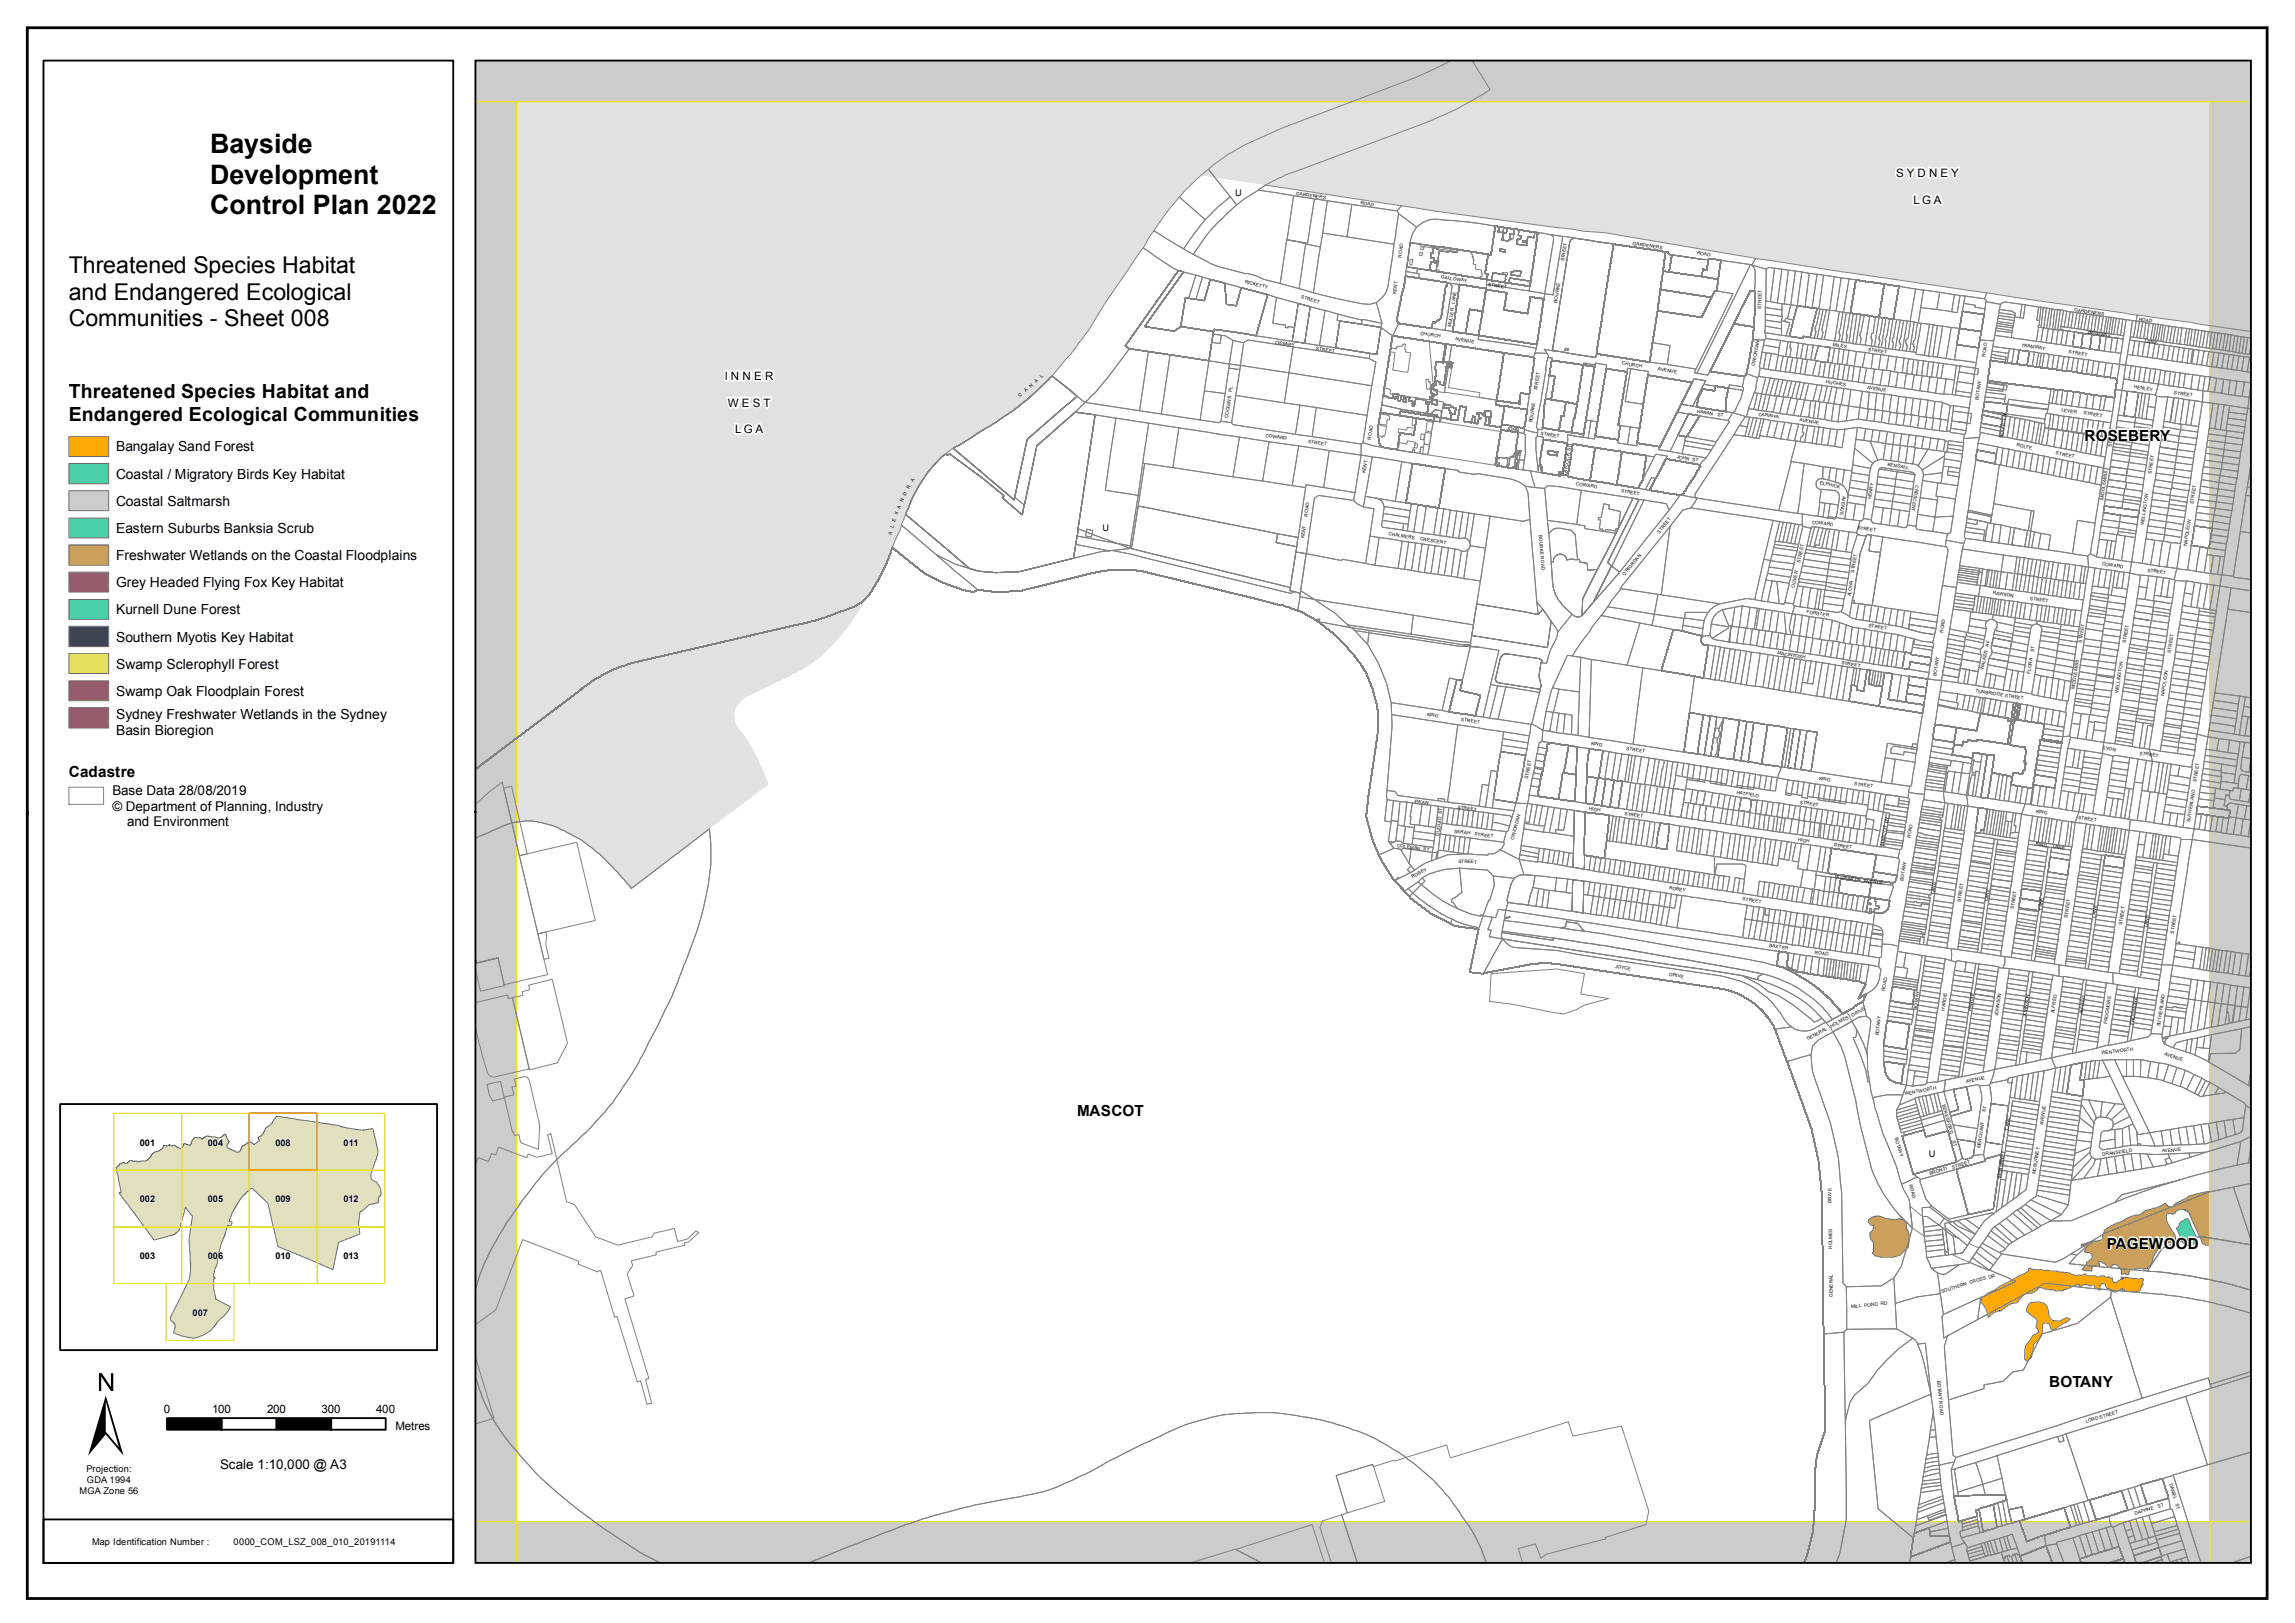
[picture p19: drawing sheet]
<svg xmlns="http://www.w3.org/2000/svg" width="420mm" height="297mm" viewBox="0 0 420 297" stroke-linecap="round" stroke-linejoin="round" font-family="sans-serif">
<defs><g id="words">
<text font-size="21.4" x="16.1" y="266.5">±</text>
<g font-size="4.9">
<text x="38.5" y="28">Bayside</text>
<text x="38.5" y="33.6">Development</text>
<text x="38.5" y="39.2">Control Plan 2022</text>
</g>
<g font-size="4.2">
<text x="12.6" y="50">Threatened Species Habitat</text>
<text x="12.6" y="54.9">and Endangered Ecological</text>
<text x="12.6" y="59.7">Communities - Sheet 008</text>
</g>
<g font-size="3.6">
<text x="12.6" y="72.9">Threatened Species Habitat and</text>
<text x="12.6" y="77.1">Endangered Ecological Communities</text>
</g>
<g font-size="2.8">
<text x="381.7" y="80.7">ROSEBERY</text>
<text x="12.6" y="142.2">Cadastre</text>
<text x="197.2" y="204.3">MASCOT</text>
<text x="385.7" y="228.6">PAGEWOOD</text>
<text x="375.2" y="253.9">BOTANY</text>
</g>
<g font-size="2.5">
<text x="21.3" y="82.6">Bangalay Sand Forest</text>
<text x="21.3" y="87.6">Coastal / Migratory Birds Key Habitat</text>
<text x="21.3" y="92.6">Coastal Saltmarsh</text>
<text x="21.3" y="97.5">Eastern Suburbs Banksia Scrub</text>
<text x="21.3" y="102.5">Freshwater Wetlands on the Coastal Floodplains</text>
<text x="21.3" y="107.5">Grey Headed Flying Fox Key Habitat</text>
<text x="21.3" y="112.5">Kurnell Dune Forest</text>
<text x="21.3" y="117.4">Southern Myotis Key Habitat</text>
<text x="21.3" y="122.4">Swamp Sclerophyll Forest</text>
<text x="21.3" y="127.4">Swamp Oak Floodplain Forest</text>
<text x="21.3" y="131.6">Sydney Freshwater Wetlands in the Sydney</text>
<text x="21.3" y="134.6">Basin Bioregion</text>
<text x="20.6" y="145.6">Base Data 28/08/2019</text>
<text x="20.6" y="148.5">© Department of Planning, Industry</text>
<text x="23.3" y="151.3">and Environment</text>
<text x="40.3" y="268.9">Scale 1:10,000 @ A3</text>
</g>
<g font-size="2.1">
<text x="347.1" y="32.4">S Y D N E Y</text>
<text x="350.3" y="37.3">L G A</text>
<text x="132.7" y="69.6">I N N E R</text>
<text x="133.3" y="74.5">W E S T</text>
<text x="134.6" y="79.3">L G A</text>
<text x="30" y="258.6">0</text>
<text x="38.8" y="258.6">100</text>
<text x="48.9" y="258.6">200</text>
<text x="58.9" y="258.6">300</text>
<text x="68.9" y="258.6">400</text>
<text x="72.4" y="261.7">Metres</text>
</g>
<g font-size="1.7">
<text x="226.1" y="35.9">U</text>
<text x="201.8" y="97.2">U</text>
<text x="25.6" y="209.7">001</text>
<text x="38.1" y="209.7">004</text>
<text x="50.4" y="209.7">008</text>
<text x="62.9" y="209.7">011</text>
<text x="353.1" y="211.8">U</text>
<text x="25.6" y="220.1">002</text>
<text x="38.1" y="220.1">005</text>
<text x="50.4" y="220.1">009</text>
<text x="62.9" y="220.1">012</text>
<text x="25.6" y="230.6">003</text>
<text x="38.1" y="230.6">006</text>
<text x="50.4" y="230.6">010</text>
<text x="62.9" y="230.6">013</text>
<text x="35.3" y="241">007</text>
<text x="15.8" y="269.4">Projection:</text>
<text x="14.6" y="273.5">MGA Zone 56</text>
<text x="15.9" y="271.5">GDA 1994</text>
<text x="16.8" y="282.9">Map Identification Number :</text>
<text x="42.8" y="282.9">0000_COM_LSZ_008_010_20191114</text>
</g>
<g font-size=".8">
<text x="237.2" y="35.6" transform="rotate(9 237.2 35.6)">GARDENERS</text>
<text x="249" y="37.4" transform="rotate(9 249 37.4)">ROAD</text>
<text x="256.6" y="47.2" transform="rotate(-82 256.6 47.2)">ROAD</text>
<text x="286.3" y="47.9" transform="rotate(-80 286.3 47.9)">STREET</text>
<text x="298.9" y="44.8" transform="rotate(9 298.9 44.8)">GARDENERS</text>
<text x="310.7" y="46.6" transform="rotate(9 310.7 46.6)">ROAD</text>
<text x="227.9" y="51.8" transform="rotate(16 227.9 51.8)">RICKETTY</text>
<text x="255.6" y="53.8" transform="rotate(-82 255.6 53.8)">KENT</text>
<text x="263.8" y="50.9" transform="rotate(9 263.8 50.9)">GALLOWAY</text>
<text x="272.4" y="52.3" transform="rotate(9 272.4 52.3)">STREET</text>
<text x="238.2" y="54.6" transform="rotate(16 238.2 54.6)">STREET</text>
<text x="265.7" y="59.9" transform="rotate(-81 265.7 59.9)">MULLER</text>
<text x="266.3" y="55.7" transform="rotate(-81 266.3 55.7)">LANE</text>
<text x="285.1" y="55.4" transform="rotate(-80 285.1 55.4)">BOURKE</text>
<text x="322.4" y="56.5" transform="rotate(-89 322.4 56.5)">STREET</text>
<text x="379.7" y="57" transform="rotate(8 379.7 57)">GARDENERS</text>
<text x="391.6" y="58.7" transform="rotate(8 391.6 58.7)">ROAD</text>
<text x="233.5" y="62.9" transform="rotate(9 233.5 62.9)">OSSARY</text>
<text x="240.9" y="64" transform="rotate(9 240.9 64)">STREET</text>
<text x="260" y="61.3" transform="rotate(9 260 61.3)">CHURCH</text>
<text x="266.4" y="62.3" transform="rotate(9 266.4 62.3)">AVENUE</text>
<text x="335.5" y="63.4" transform="rotate(8 335.5 63.4)">MILES</text>
<text x="342" y="64.3" transform="rotate(8 342 64.3)">STREET</text>
<text x="363.4" y="65.4" transform="rotate(-81 363.4 65.4)">ROAD</text>
<text x="370.1" y="63.4" transform="rotate(8 370.1 63.4)">TRAMWAY</text>
<text x="378.7" y="64.7" transform="rotate(8 378.7 64.7)">STREET</text>
<text x="382.1" y="61.1" transform="rotate(9 382.1 61.1)">TRAMWAY</text>
<text x="392.7" y="62.7" transform="rotate(9 392.7 62.7)">LANE</text>
<text x="187.8" y="71.8" transform="rotate(-42 187.8 71.8)">A</text>
<text x="188.7" y="71" transform="rotate(-42 188.7 71)">N</text>
<text x="189.7" y="70.1" transform="rotate(-42 189.7 70.1)">A</text>
<text x="190.7" y="69.2" transform="rotate(-48 190.7 69.2)">L</text>
<text x="225.5" y="71.8" transform="rotate(-82 225.5 71.8)">PL</text>
<text x="281.4" y="71.5" transform="rotate(-81 281.4 71.5)">STREET</text>
<text x="296.9" y="66.7" transform="rotate(9 296.9 66.7)">CHURCH</text>
<text x="303.5" y="67.8" transform="rotate(9 303.5 67.8)">AVENUE</text>
<text x="321.3" y="67.1" transform="rotate(-80 321.3 67.1)">O'RIORDAN</text>
<text x="334.3" y="70.1" transform="rotate(8 334.3 70.1)">HUGHES</text>
<text x="341.8" y="71.2" transform="rotate(8 341.8 71.2)">AVENUE</text>
<text x="390.7" y="71.1" transform="rotate(8 390.7 71.1)">HENLEY</text>
<text x="186.7" y="72.7" transform="rotate(-37 186.7 72.7)">C</text>
<text x="224.8" y="76.6" transform="rotate(-82 224.8 76.6)">COGGINS</text>
<text x="280.5" y="77.3" transform="rotate(-81 280.5 77.3)">BOURKE</text>
<text x="310.7" y="75.5" transform="rotate(10 310.7 75.5)">HARAN</text>
<text x="314.4" y="76.2" transform="rotate(10 314.4 76.2)">ST</text>
<text x="321.9" y="76.1" transform="rotate(8 321.9 76.1)">CARINYA</text>
<text x="329.5" y="77.1" transform="rotate(8 329.5 77.1)">AVENUE</text>
<text x="362.2" y="73.1" transform="rotate(-81 362.2 73.1)">BOTANY</text>
<text x="377.4" y="75.3" transform="rotate(8 377.4 75.3)">LEVER</text>
<text x="381.4" y="75.9" transform="rotate(8 381.4 75.9)">STREET</text>
<text x="398" y="72.1" transform="rotate(8 398 72.1)">STREET</text>
<text x="231.7" y="79.9" transform="rotate(9 231.7 79.9)">COWARD</text>
<text x="239.5" y="81.1" transform="rotate(9 239.5 81.1)">STREET</text>
<text x="251" y="80.5" transform="rotate(-81 251 80.5)">ROAD</text>
<text x="275.8" y="78.7" transform="rotate(8 275.8 78.7)">JOHN</text>
<text x="282" y="79.6" transform="rotate(8 282 79.6)">STREET</text>
<text x="307" y="83.9" transform="rotate(10 307 83.9)">JOHN ST</text>
<text x="366.7" y="80.2" transform="rotate(-81 366.7 80.2)">ROLFE LN</text>
<text x="369.2" y="81.7" transform="rotate(11 369.2 81.7)">ROLFE</text>
<text x="376.3" y="83.2" transform="rotate(11 376.3 83.2)">STREET</text>
<text x="386.5" y="81.8" transform="rotate(-81 386.5 81.8)">STREET</text>
<text x="166.5" y="89.5" transform="rotate(-61 166.5 89.5)">R</text>
<text x="167.2" y="88.3" transform="rotate(-57 167.2 88.3)">A</text>
<text x="250" y="86.6" transform="rotate(-81 250 86.6)">KENT</text>
<text x="286.8" y="87.1" transform="rotate(-81 286.8 87.1)">LAYCOCK ST</text>
<text x="288.5" y="88.8" transform="rotate(9 288.5 88.8)">COWARD</text>
<text x="333.2" y="88.7" transform="rotate(12 333.2 88.7)">ELPHICK</text>
<text x="345.6" y="85.3" transform="rotate(9 345.6 85.3)">KENDALL</text>
<text x="350.7" y="88.9" transform="rotate(99 350.7 88.9)">CRESCENT</text>
<text x="393.9" y="86.7" transform="rotate(-81 393.9 86.7)">STREET</text>
<text x="163.9" y="95.5" transform="rotate(-71 163.9 95.5)">E</text>
<text x="164.3" y="94.3" transform="rotate(-70 164.3 94.3)">X</text>
<text x="164.8" y="93.1" transform="rotate(-67 164.8 93.1)">A</text>
<text x="165.3" y="91.9" transform="rotate(-66 165.3 91.9)">N</text>
<text x="165.8" y="90.7" transform="rotate(-62 165.8 90.7)">D</text>
<text x="239.4" y="94.6" transform="rotate(-81 239.4 94.6)">ROAD</text>
<text x="296.8" y="90.1" transform="rotate(9 296.8 90.1)">STREET</text>
<text x="331.7" y="95.8" transform="rotate(7 331.7 95.8)">COWARD</text>
<text x="337.3" y="90.7" transform="rotate(98 337.3 90.7)">AVENUE</text>
<text x="342.6" y="91.4" transform="rotate(-81 342.6 91.4)">HENRY</text>
<text x="385.1" y="91.5" transform="rotate(-81 385.1 91.5)">MIDDLEMISS</text>
<text x="401.6" y="92.2" transform="rotate(-81 401.6 92.2)">STREET</text>
<text x="163.2" y="97.9" transform="rotate(-75 163.2 97.9)">A</text>
<text x="163.6" y="96.7" transform="rotate(-75 163.6 96.7)">L</text>
<text x="238.8" y="98.5" transform="rotate(-81 238.8 98.5)">KENT</text>
<text x="254.2" y="98" transform="rotate(9 254.2 98)">CHALMERS</text>
<text x="260" y="98.9" transform="rotate(9 260 98.9)">CRESCENT</text>
<text x="281.7" y="98" transform="rotate(85 281.7 98)">BOURKE ROAD</text>
<text x="303.8" y="97.7" transform="rotate(-51 303.8 97.7)">STREET</text>
<text x="340.1" y="96.9" transform="rotate(7 340.1 96.9)">STREET</text>
<text x="392.5" y="96.1" transform="rotate(-81 392.5 96.1)">WELLINGTON</text>
<text x="400.4" y="99.9" transform="rotate(-81 400.4 99.9)">NAPOLEON</text>
<text x="297.4" y="105.4" transform="rotate(-51 297.4 105.4)">O'RIORDAN</text>
<text x="328.6" y="107.6" transform="rotate(-78 328.6 107.6)">OLIVER</text>
<text x="329.6" y="103.1" transform="rotate(-78 329.6 103.1)">STREET</text>
<text x="339.5" y="104.8" transform="rotate(-81 339.5 104.8)">STREET</text>
<text x="384.8" y="103.5" transform="rotate(8 384.8 103.5)">COWARD</text>
<text x="393.1" y="104.6" transform="rotate(8 393.1 104.6)">STREET</text>
<text x="330.7" y="112.3" transform="rotate(9 330.7 112.3)">FORSTER</text>
<text x="338.8" y="109.2" transform="rotate(-81 338.8 109.2)">ALOHA</text>
<text x="364.9" y="108.8" transform="rotate(8 364.9 108.8)">RAWSON</text>
<text x="371.6" y="109.8" transform="rotate(8 371.6 109.8)">STREET</text>
<text x="325.4" y="119.8" transform="rotate(9 325.4 119.8)">MACINTOSH</text>
<text x="342.1" y="114.8" transform="rotate(9 342.1 114.8)">STREET</text>
<text x="355.7" y="115.9" transform="rotate(-81 355.7 115.9)">ROAD</text>
<text x="364" y="118.4" transform="rotate(-78 364 118.4)">AV</text>
<text x="372.3" y="119.3" transform="rotate(-81 372.3 119.3)">ST</text>
<text x="381.1" y="117.6" transform="rotate(-81 381.1 117.6)">STREET</text>
<text x="389.2" y="117.8" transform="rotate(-81 389.2 117.8)">STREET</text>
<text x="397.4" y="119.5" transform="rotate(-81 397.4 119.5)">STREET</text>
<text x="337.1" y="121.6" transform="rotate(9 337.1 121.6)">STREET</text>
<text x="354.5" y="123.7" transform="rotate(-81 354.5 123.7)">BOTANY</text>
<text x="363.2" y="122.7" transform="rotate(-78 363.2 122.7)">WALKER</text>
<text x="371.7" y="123.3" transform="rotate(-81 371.7 123.3)">FLORA</text>
<text x="261.3" y="131" transform="rotate(9 261.3 131)">KING</text>
<text x="267.5" y="131.9" transform="rotate(9 267.5 131.9)">STREET</text>
<text x="361.7" y="126.7" transform="rotate(9 361.7 126.7)">TUNBRIDGE STREET</text>
<text x="379.8" y="126.2" transform="rotate(-81 379.8 126.2)">MIDDLEMISS</text>
<text x="387.8" y="126.9" transform="rotate(-81 387.8 126.9)">WELLINGTON</text>
<text x="396.2" y="127.5" transform="rotate(-81 396.2 127.5)">NAPOLEON</text>
<text x="291.3" y="136.3" transform="rotate(9 291.3 136.3)">KING</text>
<text x="297.7" y="137.3" transform="rotate(9 297.7 137.3)">STREET</text>
<text x="385.1" y="137.2" transform="rotate(8 385.1 137.2)">LYON</text>
<text x="279.7" y="142.6" transform="rotate(-79 279.7 142.6)">STREET</text>
<text x="333" y="142.8" transform="rotate(8 333 142.8)">KING</text>
<text x="339.5" y="143.7" transform="rotate(8 339.5 143.7)">STREET</text>
<text x="391.7" y="138.1" transform="rotate(8 391.7 138.1)">STREET</text>
<text x="402.1" y="143.2" transform="rotate(-81 402.1 143.2)">STREET</text>
<text x="259" y="147" transform="rotate(7 259 147)">EWAN</text>
<text x="266.9" y="148" transform="rotate(7 266.9 148)">STREET</text>
<text x="290.9" y="148.3" transform="rotate(8 290.9 148.3)">HIGH</text>
<text x="297.4" y="149.2" transform="rotate(8 297.4 149.2)">STREET</text>
<text x="317.9" y="145.3" transform="rotate(9 317.9 145.3)">HATFIELD</text>
<text x="329.5" y="147.1" transform="rotate(9 329.5 147.1)">STREET</text>
<text x="372.8" y="148.8" transform="rotate(8 372.8 148.8)">KING</text>
<text x="380.5" y="149.9" transform="rotate(8 380.5 149.9)">STREET</text>
<text x="255.8" y="155" transform="rotate(8 255.8 155)">COLEMAN ST</text>
<text x="263.5" y="153" transform="rotate(-83 263.5 153)">DUGUID ST</text>
<text x="266.2" y="152.4" transform="rotate(8 266.2 152.4)">SARAH</text>
<text x="269.9" y="152.9" transform="rotate(8 269.9 152.9)">STREET</text>
<text x="277.2" y="153.8" transform="rotate(-76 277.2 153.8)">O'RIORDAN</text>
<text x="329.2" y="153.9" transform="rotate(9 329.2 153.9)">HIGH</text>
<text x="335.7" y="154.9" transform="rotate(9 335.7 154.9)">STREET</text>
<text x="344.9" y="154.8" transform="rotate(-80 344.9 154.8)">MASCOT LN</text>
<text x="349.7" y="153.4" transform="rotate(-81 349.7 153.4)">ROAD</text>
<text x="372.7" y="154.8" transform="rotate(9 372.7 154.8)">KING</text>
<text x="375.8" y="155.2" transform="rotate(9 375.8 155.2)">LANE</text>
<text x="401" y="150.5" transform="rotate(-81 401 150.5)">SUTHERLAND</text>
<text x="258.6" y="160.7" transform="rotate(-27 258.6 160.7)">ROBEY</text>
<text x="267" y="158" transform="rotate(2 267 158)">STREET</text>
<text x="335.9" y="160.7" transform="rotate(8 335.9 160.7)">ELIZABETH</text>
<text x="341.3" y="161.5" transform="rotate(8 341.3 161.5)">AVENUE</text>
<text x="348.5" y="161.2" transform="rotate(-81 348.5 161.2)">BOTANY</text>
<text x="305.6" y="162.8" transform="rotate(9 305.6 162.8)">ROBEY</text>
<text x="319" y="164.8" transform="rotate(9 319 164.8)">STREET</text>
<text x="354.1" y="163.7" transform="rotate(-81 354.1 163.7)">LANE</text>
<text x="359" y="165.1" transform="rotate(-81 359 165.1)">STREET</text>
<text x="364" y="165" transform="rotate(-82 364 165)">LANE</text>
<text x="368.7" y="166.5" transform="rotate(-81 368.7 166.5)">STREET</text>
<text x="373.8" y="166.5" transform="rotate(-81 373.8 166.5)">LANE</text>
<text x="378.5" y="168" transform="rotate(-82 378.5 168)">STREET</text>
<text x="383.6" y="168" transform="rotate(-81 383.6 168)">LANE</text>
<text x="323.9" y="173.4" transform="rotate(8 323.9 173.4)">BAXTER</text>
<text x="388.5" y="169.3" transform="rotate(-82 388.5 169.3)">STREET</text>
<text x="393.2" y="169.8" transform="rotate(-82 393.2 169.8)">LANE</text>
<text x="398" y="170.9" transform="rotate(-82 398 170.9)">STREET</text>
<text x="295.7" y="177.2" transform="rotate(9 295.7 177.2)">JOYCE</text>
<text x="305.6" y="178.7" transform="rotate(9 305.6 178.7)">DRIVE</text>
<text x="332.2" y="174.6" transform="rotate(8 332.2 174.6)">ROAD</text>
<text x="345.1" y="181.5" transform="rotate(-78 345.1 181.5)">ROAD</text>
<text x="350.9" y="184.9" transform="rotate(-82 350.9 184.9)">BOTANY</text>
<text x="356" y="185" transform="rotate(-81 356 185)">HARDIE</text>
<text x="360.9" y="185.1" transform="rotate(-81 360.9 185.1)">HARDIE</text>
<text x="376.1" y="185.5" transform="rotate(-81 376.1 185.5)">ALFRED</text>
<text x="381.2" y="185.7" transform="rotate(-81 381.2 185.7)">ALFRED</text>
<text x="331" y="190.5" transform="rotate(-28 331 190.5)">GENERAL</text>
<text x="335.3" y="188.2" transform="rotate(-28 335.3 188.2)">HOLMES</text>
<text x="339.2" y="186.1" transform="rotate(-28 339.2 186.1)">DRIVE</text>
<text x="344" y="189.6" transform="rotate(-84 344 189.6)">BOTANY</text>
<text x="365.8" y="186.1" transform="rotate(-81 365.8 186.1)">JOHNSON</text>
<text x="370.9" y="186.2" transform="rotate(-82 370.9 186.2)">JOHNSON</text>
<text x="385.8" y="187.4" transform="rotate(-81 385.8 187.4)">FROGMORE</text>
<text x="390.6" y="187.6" transform="rotate(-81 390.6 187.6)">FROGMORE</text>
<text x="395.5" y="187.9" transform="rotate(-82 395.5 187.9)">SUTHERLAND</text>
<text x="384.8" y="193" transform="rotate(-7 384.8 193)">WENTWORTH</text>
<text x="396.2" y="193.1" transform="rotate(20 396.2 193.1)">AVENUE</text>
<text x="348.8" y="200.6" transform="rotate(-12 348.8 200.6)">WENTWORTH</text>
<text x="355.6" y="202.4" transform="rotate(74 355.6 202.4)">BERESFORD</text>
<text x="360" y="198.3" transform="rotate(-12 360 198.3)">AVENUE</text>
<text x="363.5" y="203.6" transform="rotate(-82 363.5 203.6)">ST</text>
<text x="346.9" y="208.4" transform="rotate(73 346.9 208.4)">BOTANY</text>
<text x="357.4" y="208.8" transform="rotate(74 357.4 208.8)">ST</text>
<text x="367.7" y="206.9" transform="rotate(-81 367.7 206.9)">LANE</text>
<text x="374" y="205.9" transform="rotate(-81 374 205.9)">AVENUE</text>
<text x="353.4" y="215.1" transform="rotate(-16 353.4 215.1)">BRONTI</text>
<text x="357.4" y="213.9" transform="rotate(-16 357.4 213.9)">STREET</text>
<text x="362.6" y="210.3" transform="rotate(-82 362.6 210.3)">MERCHANT</text>
<text x="366.3" y="215.6" transform="rotate(-81 366.3 215.6)">MCBURNEY</text>
<text x="372.6" y="215" transform="rotate(-81 372.6 215)">MCBURNEY</text>
<text x="384.9" y="211.6" transform="rotate(-8 384.9 211.6)">DRANSFIELD</text>
<text x="395.8" y="210.9" transform="rotate(-2 395.8 210.9)">AVENUE</text>
<text x="335.3" y="220.2" transform="rotate(-91 335.3 220.2)">DRIVE</text>
<text x="349.5" y="217" transform="rotate(75 349.5 217)">ROAD</text>
<text x="335.4" y="228.6" transform="rotate(-91 335.4 228.6)">HOLMES</text>
<text x="335.6" y="237.4" transform="rotate(-91 335.6 237.4)">GENERAL</text>
<text x="339" y="239.5" transform="rotate(-5 339 239.5)">MILL POND RD</text>
<text x="355.5" y="236.7" transform="rotate(-17 355.5 236.7)">SOUTHERN CROSS DR</text>
<text x="354.7" y="252.8" transform="rotate(84 354.7 252.8)">BOTANY ROAD</text>
<text x="382" y="260.5" transform="rotate(-17 382 260.5)">LORD STREET</text>
<text x="397.2" y="271.6" transform="rotate(74 397.2 271.6)">DANIEL</text>
<text x="398.3" y="275.3" transform="rotate(74 398.3 275.3)">ST</text>
<text x="390.9" y="277.3" transform="rotate(-17 390.9 277.3)">DAPHNE</text>
<text x="395.1" y="276.1" transform="rotate(-17 395.1 276.1)">ST</text>
</g>
</g></defs>
<path d="M5 5.1h410.1v287.5h-410.1z" fill="none" stroke="#000" stroke-width=".51"/>
<path d="M87 11.1h325.1v275h-325.1z" fill-rule="evenodd" fill="#e1e1e1"/>
<path d="M87 11.1h325.1v275h-325.1z" fill-rule="evenodd" fill="#e1e1e1"/>
<path d="M87.2 153.4l1.6-.7a26.8 26.8 0 0 1 5.8-2.2 14.4 14.4 0 0 1 9.5 2.1l.5 .2a28.6 28.6 0 0 1 7.2 5.6l2.4 2.6 1.4 1.7 25.1-19.1-.6-1.6a34.4 34.4 0 0 0-5.1-9 2.25 2.25 0 0 1-.5-1.7 3.2 3.2 0 0 1 1.6-3.3l1-.6 5.3-2.6a29.2 29.2 0 0 0 12.1-9l2.4-3.3 1.5-2.5a38.7 38.7 0 0 0 5.1-10.2l1.4-2.9 .7-2.2a27.6 27.6 0 0 1 6.4-10.6l1.2-1a5.1 5.1 0 0 1 2.3-1.6l1-.5a113.4 113.4 0 0 0 11.6-7.8l4.5-4.4 2.6-3.2 .9-.8 3.1-4.3a147.1 147.1 0 0 1 8.2-12.4 21.9 21.9 0 0 0 2.8-4.2l.5-.9a57.1 57.1 0 0 1 8.3-10.1l.9-.8 43.2 6.6 21.2 2.9 3.4 .3 2.3 .4 3.7 .3 27.7 4.7 47.5 7.1 32.2 4.6 8.2 1.3 2.8 .6v225.3h-325.1v-132.6z" fill-rule="evenodd" fill="#fff"/>
<path d="M399.2 223.7l1-.6h.4l.5 1.2a8.5 8.5 0 0 1 1.1 2.9 1.56 1.56 0 0 1-2.6 .2l-1.1-2.6 .2-.1 .3-.3v-.4z" fill-rule="evenodd" fill="#5fd4f5" stroke="#6e6e6e" stroke-width=".18"/>
<g fill="#c4a04a" stroke="#6e6e6e" stroke-width=".18">
<path d="M381.1 227.8l.6-.1 1.3-.5h1l.7-.2 .3-.3-.1-.4 .3-.5v-.6l.2-.1 2.1-1.2 .7-.2a7.9 7.9 0 0 1 3.5-1.3l.3-.2a3.5 3.5 0 0 1 1.9-.9l1.3-.4 1.1-.6 .4 .2 .2 .4h.8l.7-.7 1.8-.8 .7-.5 3.2-.8 2.7-.1 3.2-.9-.1 .3-.6 .3-.8 .9-.4 1.1a1.86 1.86 0 0 0 1.9 1.7l1.3 .3 .7-.3 .1-6.1v12.7v-13.5v15.5v-1.4a5.2 5.2 0 0 0-2.6-.9l-.6-.3h-1.5l-.5 .1-.1 .3h-.3a5.6 5.6 0 0 1-2.7 .2l-.6-.4-2.3-5.1v-.3h-.2v-.3h-.2l.1-.2-.6-.1 .2-.2-1-.1-.6 .4h-.2l-.3 .4-.3 .2h-.2v-.2h-.2l-.6 .1-.2 .2a3.2 3.2 0 0 0 .8 2.6 2.67 2.67 0 0 1 .9 1.9l-.4 .4-.8 .2h-.6l-.8 .4a6.6 6.6 0 0 0-1.6 2.4v.5l-.4 .8-.3 .2a.97 .97 0 0 1-1.5 .4l-1.1 .1a.99 .99 0 0 0-1.1 .9v.2h-.5l-.1-.3-.7 .2a1.87 1.87 0 0 0-1.1-1.8h-.5l-.1 .2a.58 .58 0 0 1-.6 .3 .58 .58 0 0 1-.5-.4l-1.1-.7-.3 .1 .2 .5-.1 .2-.3 .1h-.4a.61 .61 0 0 0-.6 .7l-.1 .2h-1l-.7-.3 .8-1.1v-.2l1-.7v-.3l-.1-.5-.4-.3h-.6l-.3-.2 .2-.7-.4-.3h-.4z" fill-rule="evenodd"/>
<path d="M342.2 223.2a2.46 2.46 0 0 1 3.1-.1l1.3 .2 1.1-.2h.4v.2l.2-.1 .7 .8v.9a3.8 3.8 0 0 1 .3 3.5l-1.5 1.4-1.2 .4h-2.2l-1.1-.3-.6-.5 .3-.2v-1.8l-.6-.6-.1-1.1a1.61 1.61 0 0 0 .8-1.3l-.5-.1-.4-.4-.2-.3z" fill-rule="evenodd"/>
</g>
<path d="M409.3 217.7l.6-.3a.77 .77 0 0 1 .9-.5l-.1 .1h.2l.1 .2a.81 .81 0 0 1 .8-.4l.3-.1v-.3l-.1 5-.7 .3-1.3-.3a1.86 1.86 0 0 1-1.9-1.7l.4-1.1z" fill-rule="evenodd" fill="#d6e851" stroke="#6e6e6e" stroke-width=".18"/>
<g fill="#fa0" stroke="#6e6e6e" stroke-width=".18">
<path d="M362.8 237.7l1.1-.9 7.5-4.1v-.5l.8 .2h1.5l.5 .2 .5-.1 .6 .2h1.1l.6 .3 .4-.1a3.4 3.4 0 0 1 1.9 .5l1 .1 .3-.1 .5 .1 .7-.3 .2 .3 1 .1a.82 .82 0 0 1 1 .2l1-.3 .8 .4 .2-.2 .4 .4 .3-.1 .1 .6a.64 .64 0 0 0 .8 .1l.3-.2a.52 .52 0 0 1 .7-.2v-.2l.2-.1-.3-.1-.1 .2-.1-.3 3 .3h.8l.3 .1v.2l-.2 .2 .2 .5-.1 .2-.3-.1 .1 .4-.2 .1v.3l-.2 .3-.6 .2-2-.1-.2-.3-.3 .2v-.4h-.3a.82 .82 0 0 1-.8 .5l-.2 .2-1-.3v-.4h-.5l-.3-.4v-.3a.65 .65 0 0 0-1 .1h-.2l.2 .5 .2 .3-.5 .1-.2-.4h-.4l-.1-.5-.5-.1a.51 .51 0 0 1-.7 0 1.4 1.4 0 0 0-1.5 .5l-.1-.5h-.4l-.6 .1 .2 .1-.2 .1h-.3l-.3 .2-.7 .2-.1 .2-.2-.1-.3 .1v.2h-.5h-1.1v-.1h-.9l-.5-.2-.3 .1-.2-.3-.9-.1-.5 .3 .1 .2-.2 .1h-.3l-.3 .4-.5 .1a1.82 1.82 0 0 0-1.6 .6l-.3 .5h-.2a.9 .9 0 0 1-1 .7h-.4l-.2 .3h-.3l-1.1 .8a.48 .48 0 0 1-.6 .4v-.2l-.5 .2a1.51 1.51 0 0 0-1.2 .9h-.1l-.1 .2-.3-.5-.1-.8-1.1-1.5z" fill-rule="evenodd"/>
<path d="M371.4 238.7a3.4 3.4 0 0 1 2.8-.1l.5 .5 .4 1.7a1.69 1.69 0 0 0 2.8 .6l.6-.2 .5 .3-2.6 1.8-.7 .2-.3-.2a.92 .92 0 0 0-1.2-1l-.2 .1-.1 .7a2.3 2.3 0 0 1-1.1 2.6l-.5 .4-.1 1.2-.3 1.2-.7 .7-.5-.3v-1.8l.2-.9 .5-.5 .7-1.1 1.1-.7-.1-.5-.4-.5 .3-1.1-2-1.7v-.5z" fill-rule="evenodd"/>
</g>
<path d="M87 11h325.1v7.6h-325.1z" fill-rule="evenodd" fill="#ccc"/>
<path d="M94.6 18.6h310v260h-310z" fill="none" stroke="#ede500" stroke-width=".18"/>
<g fill="#ccc" stroke="#ede500" stroke-width=".18">
<path d="M87 18.6h7.6v260h-7.6z" fill-rule="evenodd"/>
<path d="M404.6 18.6h7.5v260h-7.5z" fill-rule="evenodd"/>
<path d="M404.6 278.6h7.5v7.6h-7.5z" fill-rule="evenodd"/>
<path d="M94.6 278.6h310v7.6h-310z" fill-rule="evenodd"/>
<path d="M87 278.6h7.6v7.6h-7.6z" fill-rule="evenodd"/>
</g>
<g fill="none" stroke="#828282" stroke-width=".18">
<path d="M265.7 11a96 96 0 0 1-16 6.8l-15 5.7-6.6 2.9a27.8 27.8 0 0 0-6.9 4.6l5.2 6.5 1.3-1 2.7-1.7a23 23 0 0 1 6.3-3.2l22.6-8.5a63 63 0 0 0 13.5-6.7l-3.3-5.4M215.9 36.1l4.8 4.1-4 5.4-5.4-3.3 .2-.5a40.3 40.3 0 0 1 4.4-5.7zM217.3 34.5l3.9-3.5 4 5-2.1 1.8-2.4 2.4-4.8-4.1zM221.6 39.3l1.5-1.5 2.1-1.8 1.2 1.5a34.9 34.9 0 0 0-6.3 6.6l-1.7 2.5-1.7-1 3.1-4.4zM230.4 34.8l1.3-.9 24.9 3.8-.8 .9zM236.8 35.8l3.8 .6-1.2 8.3-.4-.1 .1-.1-3.5-.6zM240.6 36.4l2.4 .4-1.3 8.4-2.3-.5zM243 36.8l4.5 .6-.9 6-4.4-.7zM247.5 37.4l8.3 1.2 .2 .5-.8 5.6-8.6-1.3zM256 39.1l3.3 2.5a6 6 0 0 0-1.2 3.7l-1 7.1-.4 1-1 5.2 .3 .6-1.1 2.3-2.1-1.5 .2-.8-1-3.8 .9-.8 .8-.9 .4-1.2zM256.6 37.7l6.5 1 21.2 2.9 3.4 .3 2.3 .4 3.7 .3 27.7 4.7-.7 1.2-7-1.1-1.9 .1-6.2-.9-.3-.5-27.6-4.1a138.6 138.6 0 0 0-14.6-1.9 4.5 4.5 0 0 0-3.8 1.5l-3.3-2.5-.2-.5zM209.3 45.4l5.5 3.7 .9 .4-9.7 13.8 .8 .5-1.6 2.1a61.4 61.4 0 0 1-6 7.3l-.6 .5-6-4.9 2.6-3.2 .9-.8 3.1-4.3a147 147 0 0 1 8.2-12.4z"/>
<path d="M211.3 42.3l5.4 3.3 3.6 1.9a11.6 11.6 0 0 0 3.7 1.5l4.1 1.1 .3-.1 1.5 .5 1.5 .6 13.6 3.6 4.5 .9 1.3 .1 1.2-.3 1 3.8-3.2-.7-.4 .1-2.2-.5-28.2-7.7a14.1 14.1 0 0 1-7.4-3.4l-2.3-1.6 .9-1.7zM215.7 49.5l1 .3-7.1 10 5.4 .8 1.2-.8 6 .9-.9 5.3-14.5-2.2-.8-.5 9.7-13.8 1 .3-7.1 10 5.4 .8 1.2-.8 6 .9-.9 5.3-14.5-2.2-.8-.5 9.7-13.8 1 .3-7.1 10 5.4 .8 1.2-.8 6 .9-.9 5.3-14.5-2.2-.8-.5 9.7-13.8 1 .3-7.1 10 5.4 .8 1.2-.8 6 .9-.9 5.3-14.5-2.2-.8-.5 9.7-13.8 1 .3-7.1 10 5.4 .8 1.2-.8 6 .9-.9 5.3-14.5-2.2-.8-.5 9.7-13.8 1 .3-7.1 10 5.4 .8 1.2-.8 6 .9-.9 5.3-14.5-2.2-.8-.5 9.7-13.8 1 .3-7.1 10 5.4 .8 1.2-.8 6 .9-.9 5.3-14.5-2.2-.8-.5 9.7-13.8 1 .3-7.1 10 5.4 .8 1.2-.8 6 .9-.9 5.3-14.5-2.2-.8-.5 9.7-13.8 1 .3-7.1 10 5.4 .8 1.2-.8 6 .9-.9 5.3-14.5-2.2-.8-.5 9.7-13.8 1 .3-7.1 10 5.4 .8 1.2-.8 6 .9-.9 5.3-14.5-2.2-.8-.5 9.7-13.8 1 .3-7.1 10 5.4 .8 1.2-.8 6 .9-.9 5.3-14.5-2.2-.8-.5zM216.7 49.8l2.3 .6-1.4 4.2-.6-.1-.8 5.3-1.2 .8-5.4-.8zM217 54.5l3.5 .5 1.1-3.9 2.6 .7 .3 3.9 1.8 .3 1-3.3 4.8 1.2-2.1 7.6-7.7-1.2-.1 .4-6-.9 .8-5.3 3.5 .5 1.1-3.9 2.6 .7 .3 3.9 1.8 .3 1-3.3 4.8 1.2-2.1 7.6-7.7-1.2-.1 .4-6-.9 .8-5.3 3.5 .5 1.1-3.9 2.6 .7 .3 3.9 1.8 .3 1-3.3 4.8 1.2-2.1 7.6-7.7-1.2-.1 .4-6-.9 .8-5.3 3.5 .5 1.1-3.9 2.6 .7 .3 3.9 1.8 .3 1-3.3 4.8 1.2-2.1 7.6-7.7-1.2-.1 .4-6-.9 .8-5.3 3.5 .5 1.1-3.9 2.6 .7 .3 3.9 1.8 .3 1-3.3 4.8 1.2-2.1 7.6-7.7-1.2-.1 .4-6-.9 .8-5.3 3.5 .5 1.1-3.9 2.6 .7 .3 3.9 1.8 .3 1-3.3 4.8 1.2-2.1 7.6-7.7-1.2-.1 .4-6-.9 .8-5.3 3.5 .5 1.1-3.9 2.6 .7 .3 3.9 1.8 .3 1-3.3 4.8 1.2-2.1 7.6-7.7-1.2-.1 .4-6-.9 .8-5.3 3.5 .5 1.1-3.9 2.6 .7 .3 3.9 1.8 .3 1-3.3 4.8 1.2-2.1 7.6-7.7-1.2-.1 .4-6-.9 .8-5.3 3.5 .5 1.1-3.9 2.6 .7 .3 3.9 1.8 .3 1-3.3 4.8 1.2-2.1 7.6-7.7-1.2-.1 .4-6-.9 .8-5.3 3.5 .5 1.1-3.9 2.6 .7 .3 3.9 1.8 .3 1-3.3 4.8 1.2-2.1 7.6-7.7-1.2-.1 .4-6-.9 .8-5.3 3.5 .5 1.1-3.9 2.6 .7 .3 3.9 1.8 .3 1-3.3 4.8 1.2-2.1 7.6-7.7-1.2-.1 .4-6-.9 .8-5.3 3.5 .5 1.1-3.9 2.6 .7 .3 3.9 1.8 .3 1-3.3 4.8 1.2-2.1 7.6-7.7-1.2-.1 .4-6-.9zM219 50.4l1.1 .3-1.1 4.1-1.4-.2zM220.1 50.7l1.5 .4-1.1 3.9-1.5-.2zM222.9 40.7l1.9-1.7a26.4 26.4 0 0 1 5.6-4.2l6.4 1-2.4 16.1-3-.8-1.5-.6-1.5-.5-.3 .1-4.1-1.1a11.6 11.6 0 0 1-3.7-1.5l-1.9-.9 2.9-4.1zM224.2 51.8l3.1 .9-1 3.3-1.8-.3zM232.1 53.9l1.6 .5-.7 4.8 2.4 .3-.1 .5h.5v-.2l1.2 .2-.4 2.5-6.6-1zM233.7 54.4l4 1.1-.7 4.5-1.2-.2v.2h-.5l.1-.5-2.4-.3zM235.6 43.9l1.8 .3 1.6 .4-1.2 8.2-3.4-.9zM235.6 43.9l1.8 .3-1.8-.3z"/>
<path d="M237.4 44.2l1.7 .3-.1 .1zM237.7 55.5l2.2 .6-1 6.7-2.3-.3 1.1-7 2.2 .6-1 6.7-2.3-.3 1.1-7 2.2 .6-1 6.7-2.3-.3zM239 44.6l2.7 .6-1.2 8.4-2.7-.8zM239.9 56.1l2.7 .7-1 6.5-2.7-.5zM242.2 42.7l13 2-1.1 7.8a4.2 4.2 0 0 1-3.3 3.2l-3.1-.4-7.2-1.7zM242.6 56.8l2.4 .7-.2 1.2 .5 .1-.8 4.9-2.9-.4zM245 57.5l4.4 1.1-.1 .8-4.5-.7zM245.3 58.8l7.5 1.2-.7 4.9-7.6-1.2 .8-4.9 4 .6 3.5 .6-.7 4.9-7.6-1.2 .8-4.9 4 .6 3.5 .6-.7 4.9-7.6-1.2 .8-4.9 4 .6 3.5 .6-.7 4.9-7.6-1.2 .8-4.9 4 .6 3.5 .6-.7 4.9-7.6-1.2zM249.4 58.5l3.6 .7-.2 .8-3.5-.6zM252.8 60l2.1 1.5-2.2 14a12.1 12.1 0 0 0-.1 5.7l.1 .2a.95 .95 0 0 0 .8 .6l-2-.4-2-.6 2.4-14.7-1.3-.7 .2-.9 1.3 .2zM256 59.2l14.7 2.2-.1 .8 10.7 1.6-.3 1-.3 .6-25.8-3.9zM257.3 50.6l7.6 1.1-.1 .7h-.1l-.9 5.9-1.2 .8 .1-.2h-.4l-.2 1.2-6.1-.9-.3-.6 1-5.2 .4-1z"/>
<path d="M257.3 50.6l7.6 1.1-.1 .7h-.1l-.9 5.9-1.2 .8 .1-.2h-.4l-.2 1.2-6.1-.9-.3-.6 1-5.2 .4-1 .2-1.8 7.6 1.1-.1 .7h-.1l-.9 5.9-1.2 .8 .1-.2h-.4l-.2 1.2-6.1-.9-.3-.6 1-5.2 .4-1 .2-1.8 7.6 1.1-.1 .7h-.1l-.9 5.9-1.2 .8 .1-.2h-.4l-.2 1.2-6.1-.9-.3-.6 1-5.2 .4-1 .2-1.8 7.6 1.1-.1 .7h-.1l-.9 5.9-1.2 .8 .1-.2h-.4l-.2 1.2-6.1-.9-.3-.6 1-5.2 .4-1 .2-1.8 7.6 1.1-.1 .7h-.1l-.9 5.9-1.2 .8 .1-.2h-.4l-.2 1.2-6.1-.9-.3-.6 1-5.2 .4-1 .2-1.8 7.6 1.1-.1 .7h-.1l-.9 5.9-1.2 .8 .1-.2h-.4l-.2 1.2-6.1-.9-.3-.6 1-5.2 .4-1 .2-1.8 7.6 1.1-.1 .7h-.1l-.9 5.9-1.2 .8 .1-.2h-.4l-.2 1.2-6.1-.9-.3-.6 1-5.2 .4-1 .2-1.8 7.6 1.1-.1 .7h-.1l-.9 5.9-1.2 .8 .1-.2h-.4l-.2 1.2-6.1-.9-.3-.6 1-5.2 .4-1 .2-1.8 7.6 1.1-.1 .7h-.1l-.9 5.9-1.2 .8 .1-.2h-.4l-.2 1.2-6.1-.9-.3-.6 1-5.2 .4-1 .2-1.8 7.6 1.1-.1 .7h-.1l-.9 5.9-1.2 .8 .1-.2h-.4l-.2 1.2-6.1-.9-.3-.6 1-5.2 .4-1 .2-1.8 7.6 1.1-.1 .7h-.1l-.9 5.9-1.2 .8 .1-.2h-.4l-.2 1.2-6.1-.9-.3-.6 1-5.2 .4-1 .2-1.8 7.6 1.1-.1 .7h-.1l-.9 5.9-1.2 .8 .1-.2h-.4l-.2 1.2-6.1-.9-.3-.6 1-5.2 .4-1 .2-1.8 7.6 1.1-.1 .7h-.1l-.9 5.9-1.2 .8 .1-.2h-.4l-.2 1.2-6.1-.9-.3-.6 1-5.2 .4-1 .2-1.8 7.6 1.1-.1 .7h-.1l-.9 5.9-1.2 .8 .1-.2h-.4l-.2 1.2-6.1-.9-.3-.6 1-5.2 .4-1 .2-1.8 7.6 1.1-.1 .7h-.1l-.9 5.9-1.2 .8 .1-.2h-.4l-.2 1.2-6.1-.9-.3-.6 1-5.2 .4-1 .2-1.8 7.6 1.1-.1 .7h-.1l-.9 5.9-1.2 .8 .1-.2h-.4l-.2 1.2-6.1-.9-.3-.6 1-5.2 .4-1 .2-1.8 7.6 1.1-.1 .7h-.1l-.9 5.9-1.2 .8 .1-.2h-.4l-.2 1.2-6.1-.9-.3-.6 1-5.2 .4-1 .2-1.8 7.6 1.1-.1 .7h-.1l-.9 5.9-1.2 .8 .1-.2h-.4l-.2 1.2-6.1-.9-.3-.6 1-5.2 .4-1 .2-1.8 7.6 1.1-.1 .7h-.1l-.9 5.9-1.2 .8 .1-.2h-.4l-.2 1.2-6.1-.9-.3-.6 1-5.2 .4-1 .2-1.8 7.6 1.1-.1 .7h-.1l-.9 5.9-1.2 .8 .1-.2h-.4l-.2 1.2-6.1-.9-.3-.6 1-5.2 .4-1 .2-1.8 7.6 1.1-.1 .7h-.1l-.9 5.9-1.2 .8 .1-.2h-.4l-.2 1.2-6.1-.9-.3-.6 1-5.2 .4-1 .2-1.8 7.6 1.1-.1 .7h-.1l-.9 5.9-1.2 .8 .1-.2h-.4l-.2 1.2-6.1-.9-.3-.6 1-5.2 .4-1 .2-1.8 7.6 1.1-.1 .7h-.1l-.9 5.9-1.2 .8 .1-.2h-.4l-.2 1.2-6.1-.9-.3-.6 1-5.2 .4-1 .2-1.8 7.6 1.1-.1 .7h-.1l-.9 5.9-1.2 .8 .1-.2h-.4l-.2 1.2-6.1-.9-.3-.6 1-5.2 .4-1 .2-1.8 7.6 1.1-.1 .7h-.1l-.9 5.9-1.2 .8 .1-.2h-.4l-.2 1.2-6.1-.9-.3-.6 1-5.2 .4-1 .2-1.8 7.6 1.1-.1 .7h-.1l-.9 5.9-1.2 .8 .1-.2h-.4l-.2 1.2-6.1-.9-.3-.6 1-5.2 .4-1 .2-1.8 7.6 1.1-.1 .7h-.1l-.9 5.9-1.2 .8 .1-.2h-.4l-.2 1.2-6.1-.9-.3-.6 1-5.2 .4-1 .2-1.8 7.6 1.1-.1 .7h-.1l-.9 5.9-1.2 .8 .1-.2h-.4l-.2 1.2-6.1-.9-.3-.6 1-5.2 .4-1 .2-1.8 7.6 1.1-.1 .7h-.1l-.9 5.9-1.2 .8 .1-.2h-.4l-.2 1.2-6.1-.9-.3-.6 1-5.2 .4-1 .2-1.8 7.6 1.1-.1 .7h-.1l-.9 5.9-1.2 .8 .1-.2h-.4l-.2 1.2-6.1-.9-.3-.6 1-5.2 .4-1 .2-1.8 7.6 1.1-.1 .7h-.1l-.9 5.9-1.2 .8 .1-.2h-.4l-.2 1.2-6.1-.9-.3-.6 1-5.2 .4-1 .2-1.8 7.6 1.1-.1 .7h-.1l-.9 5.9-1.2 .8 .1-.2h-.4l-.2 1.2-6.1-.9-.3-.6 1-5.2 .4-1 .2-1.8 7.6 1.1-.1 .7h-.1l-.9 5.9-1.2 .8 .1-.2h-.4l-.2 1.2-6.1-.9-.3-.6 1-5.2 .4-1 .2-1.8 7.6 1.1-.1 .7h-.1l-.9 5.9-1.2 .8 .1-.2h-.4l-.2 1.2-6.1-.9-.3-.6 1-5.2 .4-1 .2-1.8 7.6 1.1-.1 .7h-.1l-.9 5.9-1.2 .8 .1-.2h-.4l-.2 1.2-6.1-.9-.3-.6 1-5.2 .4-1 .2-1.8 7.6 1.1-.1 .7h-.1l-.9 5.9-1.2 .8 .1-.2h-.4l-.2 1.2-6.1-.9-.3-.6 1-5.2 .4-1 .2-1.8 7.6 1.1-.1 .7h-.1l-.9 5.9-1.2 .8 .1-.2h-.4l-.2 1.2-6.1-.9-.3-.6 1-5.2 .4-1 .2-1.8 7.6 1.1-.1 .7h-.1l-.9 5.9-1.2 .8 .1-.2h-.4l-.2 1.2-6.1-.9-.3-.6 1-5.2 .4-1 .2-1.8 7.6 1.1-.1 .7h-.1l-.9 5.9-1.2 .8 .1-.2h-.4l-.2 1.2-6.1-.9-.3-.6 1-5.2 .4-1 .2-1.8 7.6 1.1-.1 .7h-.1l-.9 5.9-1.2 .8 .1-.2h-.4l-.2 1.2-6.1-.9-.3-.6 1-5.2 .4-1 .2-1.8 7.6 1.1-.1 .7h-.1l-.9 5.9-1.2 .8 .1-.2h-.4l-.2 1.2-6.1-.9-.3-.6 1-5.2 .4-1 .2-1.8 7.6 1.1-.1 .7h-.1l-.9 5.9-1.2 .8 .1-.2h-.4l-.2 1.2-6.1-.9-.3-.6 1-5.2 .4-1 .2-1.8 7.6 1.1-.1 .7h-.1l-.9 5.9-1.2 .8 .1-.2h-.4l-.2 1.2-6.1-.9-.3-.6 1-5.2 .4-1 .2-1.8 7.6 1.1-.1 .7h-.1l-.9 5.9-1.2 .8 .1-.2h-.4l-.2 1.2-6.1-.9-.3-.6 1-5.2 .4-1 .2-1.8 7.6 1.1-.1 .7h-.1l-.9 5.9-1.2 .8 .1-.2h-.4l-.2 1.2-6.1-.9-.3-.6 1-5.2 .4-1 .2-1.8 7.6 1.1-.1 .7h-.1l-.9 5.9-1.2 .8 .1-.2h-.4l-.2 1.2-6.1-.9-.3-.6 1-5.2 .4-1 .2-1.8 7.6 1.1-.1 .7h-.1l-.9 5.9-1.2 .8 .1-.2h-.4l-.2 1.2-6.1-.9-.3-.6 1-5.2 .4-1 .2-1.8 7.6 1.1-.1 .7h-.1l-.9 5.9-1.2 .8 .1-.2h-.4l-.2 1.2-6.1-.9-.3-.6 1-5.2 .4-1 .2-1.8 7.6 1.1-.1 .7h-.1l-.9 5.9-1.2 .8 .1-.2h-.4l-.2 1.2-6.1-.9-.3-.6 1-5.2 .4-1 .2-1.8 7.6 1.1-.1 .7h-.1l-.9 5.9-1.2 .8 .1-.2h-.4l-.2 1.2-6.1-.9-.3-.6 1-5.2 .4-1 .2-1.8 7.6 1.1-.1 .7h-.1l-.9 5.9-1.2 .8 .1-.2h-.4l-.2 1.2-6.1-.9-.3-.6 1-5.2 .4-1 .2-1.8 7.6 1.1-.1 .7h-.1l-.9 5.9-1.2 .8 .1-.2h-.4l-.2 1.2-6.1-.9-.3-.6 1-5.2 .4-1 .2-1.8 7.6 1.1-.1 .7h-.1l-.9 5.9-1.2 .8 .1-.2h-.4l-.2 1.2-6.1-.9-.3-.6 1-5.2 .4-1 .2-1.8 7.6 1.1-.1 .7h-.1l-.9 5.9-1.2 .8 .1-.2h-.4l-.2 1.2-6.1-.9-.3-.6 1-5.2 .4-1 .2-1.8 7.6 1.1-.1 .7h-.1l-.9 5.9-1.2 .8 .1-.2h-.4l-.2 1.2-6.1-.9-.3-.6 1-5.2 .4-1 .2-1.8 7.6 1.1-.1 .7h-.1l-.9 5.9-1.2 .8 .1-.2h-.4l-.2 1.2-6.1-.9-.3-.6 1-5.2 .4-1 .2-1.8 7.6 1.1-.1 .7h-.1l-.9 5.9-1.2 .8 .1-.2h-.4l-.2 1.2-6.1-.9-.3-.6 1-5.2 .4-1 .2-1.8 7.6 1.1-.1 .7h-.1l-.9 5.9-1.2 .8 .1-.2h-.4l-.2 1.2-6.1-.9-.3-.6 1-5.2 .4-1 .2-1.8 7.6 1.1-.1 .7h-.1l-.9 5.9-1.2 .8 .1-.2h-.4l-.2 1.2-6.1-.9-.3-.6 1-5.2 .4-1 .2-1.8 7.6 1.1-.1 .7h-.1l-.9 5.9-1.2 .8 .1-.2h-.4l-.2 1.2-6.1-.9-.3-.6 1-5.2 .4-1 .2-1.8 7.6 1.1-.1 .7h-.1l-.9 5.9-1.2 .8 .1-.2h-.4l-.2 1.2-6.1-.9-.3-.6 1-5.2 .4-1 .2-1.8 7.6 1.1-.1 .7h-.1l-.9 5.9-1.2 .8 .1-.2h-.4l-.2 1.2-6.1-.9-.3-.6 1-5.2 .4-1 .2-1.8 7.6 1.1-.1 .7h-.1l-.9 5.9-1.2 .8 .1-.2h-.4l-.2 1.2-6.1-.9-.3-.6 1-5.2 .4-1 .2-1.8 7.6 1.1-.1 .7h-.1l-.9 5.9-1.2 .8 .1-.2h-.4l-.2 1.2-6.1-.9-.3-.6 1-5.2 .4-1 .2-1.8 7.6 1.1-.1 .7h-.1l-.9 5.9-1.2 .8 .1-.2h-.4l-.2 1.2-6.1-.9-.3-.6 1-5.2 .4-1 .2-1.8 7.6 1.1-.1 .7h-.1l-.9 5.9-1.2 .8 .1-.2h-.4l-.2 1.2-6.1-.9-.3-.6 1-5.2 .4-1 .2-1.8 7.6 1.1-.1 .7h-.1l-.9 5.9-1.2 .8 .1-.2h-.4l-.2 1.2-6.1-.9-.3-.6 1-5.2 .4-1 .2-1.8 7.6 1.1-.1 .7h-.1l-.9 5.9-1.2 .8 .1-.2h-.4l-.2 1.2-6.1-.9-.3-.6 1-5.2 .4-1 .2-1.8 7.6 1.1-.1 .7h-.1l-.9 5.9-1.2 .8 .1-.2h-.4l-.2 1.2-6.1-.9-.3-.6 1-5.2 .4-1 .2-1.8 7.6 1.1-.1 .7h-.1l-.9 5.9-1.2 .8 .1-.2h-.4l-.2 1.2-6.1-.9-.3-.6 1-5.2 .4-1 .2-1.8 7.6 1.1-.1 .7h-.1l-.9 5.9-1.2 .8 .1-.2h-.4l-.2 1.2-6.1-.9-.3-.6 1-5.2 .4-1 .2-1.8 7.6 1.1-.1 .7h-.1l-.9 5.9-1.2 .8 .1-.2h-.4l-.2 1.2-6.1-.9-.3-.6 1-5.2 .4-1 .2-1.8 7.6 1.1-.1 .7h-.1l-.9 5.9-1.2 .8 .1-.2h-.4l-.2 1.2-6.1-.9-.3-.6 1-5.2 .4-1 .2-1.8 7.6 1.1-.1 .7h-.1l-.9 5.9-1.2 .8 .1-.2h-.4l-.2 1.2-6.1-.9-.3-.6 1-5.2 .4-1 .2-1.8 7.6 1.1-.1 .7h-.1l-.9 5.9-1.2 .8 .1-.2h-.4l-.2 1.2-6.1-.9-.3-.6 1-5.2 .4-1 .2-1.8 7.6 1.1-.1 .7h-.1l-.9 5.9-1.2 .8 .1-.2h-.4l-.2 1.2-6.1-.9-.3-.6 1-5.2 .4-1 .2-1.8 7.6 1.1-.1 .7h-.1l-.9 5.9-1.2 .8 .1-.2h-.4l-.2 1.2-6.1-.9-.3-.6 1-5.2 .4-1 .2-1.8 7.6 1.1-.1 .7h-.1l-.9 5.9-1.2 .8 .1-.2h-.4l-.2 1.2-6.1-.9-.3-.6 1-5.2 .4-1 .2-1.8 7.6 1.1-.1 .7h-.1l-.9 5.9-1.2 .8 .1-.2h-.4l-.2 1.2-6.1-.9-.3-.6 1-5.2 .4-1 .2-1.8 7.6 1.1-.1 .7h-.1l-.9 5.9-1.2 .8 .1-.2h-.4l-.2 1.2-6.1-.9-.3-.6 1-5.2 .4-1 .2-1.8 7.6 1.1-.1 .7h-.1l-.9 5.9-1.2 .8 .1-.2h-.4l-.2 1.2-6.1-.9-.3-.6 1-5.2 .4-1 .2-1.8 7.6 1.1-.1 .7h-.1l-.9 5.9-1.2 .8 .1-.2h-.4l-.2 1.2-6.1-.9-.3-.6 1-5.2 .4-1 .2-1.8 7.6 1.1-.1 .7h-.1l-.9 5.9-1.2 .8 .1-.2h-.4l-.2 1.2-6.1-.9-.3-.6 1-5.2 .4-1 .2-1.8 7.6 1.1-.1 .7h-.1l-.9 5.9-1.2 .8 .1-.2h-.4l-.2 1.2-6.1-.9-.3-.6 1-5.2 .4-1 .2-1.8 7.6 1.1-.1 .7h-.1l-.9 5.9-1.2 .8 .1-.2h-.4l-.2 1.2-6.1-.9-.3-.6 1-5.2 .4-1 .2-1.8 7.6 1.1-.1 .7h-.1l-.9 5.9-1.2 .8 .1-.2h-.4l-.2 1.2-6.1-.9-.3-.6 1-5.2 .4-1 .2-1.8 7.6 1.1-.1 .7h-.1l-.9 5.9-1.2 .8 .1-.2h-.4l-.2 1.2-6.1-.9-.3-.6 1-5.2 .4-1 .2-1.8 7.6 1.1-.1 .7h-.1l-.9 5.9-1.2 .8 .1-.2h-.4l-.2 1.2-6.1-.9-.3-.6 1-5.2 .4-1 .2-1.8 7.6 1.1-.1 .7h-.1l-.9 5.9-1.2 .8 .1-.2h-.4l-.2 1.2-6.1-.9-.3-.6 1-5.2 .4-1 .2-1.8 7.6 1.1-.1 .7h-.1l-.9 5.9-1.2 .8 .1-.2h-.4l-.2 1.2-6.1-.9-.3-.6 1-5.2 .4-1 .2-1.8 7.6 1.1-.1 .7h-.1l-.9 5.9-1.2 .8 .1-.2h-.4l-.2 1.2-6.1-.9-.3-.6 1-5.2 .4-1 .2-1.8 7.6 1.1-.1 .7h-.1l-.9 5.9-1.2 .8 .1-.2h-.4l-.2 1.2-6.1-.9-.3-.6 1-5.2 .4-1 .2-1.8 7.6 1.1-.1 .7h-.1l-.9 5.9-1.2 .8 .1-.2h-.4l-.2 1.2-6.1-.9-.3-.6 1-5.2 .4-1 .2-1.8 7.6 1.1-.1 .7h-.1l-.9 5.9-1.2 .8 .1-.2h-.4l-.2 1.2-6.1-.9-.3-.6 1-5.2 .4-1 .2-1.8 7.6 1.1-.1 .7h-.1l-.9 5.9-1.2 .8 .1-.2h-.4l-.2 1.2-6.1-.9-.3-.6 1-5.2 .4-1 .2-1.8 7.6 1.1-.1 .7h-.1l-.9 5.9-1.2 .8 .1-.2h-.4l-.2 1.2-6.1-.9-.3-.6 1-5.2 .4-1 .2-1.8 7.6 1.1-.1 .7h-.1l-.9 5.9-1.2 .8 .1-.2h-.4l-.2 1.2-6.1-.9-.3-.6 1-5.2 .4-1 .2-1.8 7.6 1.1-.1 .7h-.1l-.9 5.9-1.2 .8 .1-.2h-.4l-.2 1.2-6.1-.9-.3-.6 1-5.2 .4-1 .2-1.8 7.6 1.1-.1 .7h-.1l-.9 5.9-1.2 .8 .1-.2h-.4l-.2 1.2-6.1-.9-.3-.6 1-5.2 .4-1 .2-1.8 7.6 1.1-.1 .7h-.1l-.9 5.9-1.2 .8 .1-.2h-.4l-.2 1.2-6.1-.9-.3-.6 1-5.2 .4-1 .2-1.8 7.6 1.1-.1 .7h-.1l-.9 5.9-1.2 .8 .1-.2h-.4l-.2 1.2-6.1-.9-.3-.6 1-5.2 .4-1 .2-1.8 7.6 1.1-.1 .7h-.1l-.9 5.9-1.2 .8 .1-.2h-.4l-.2 1.2-6.1-.9-.3-.6 1-5.2 .4-1 .2-1.8 7.6 1.1-.1 .7h-.1l-.9 5.9-1.2 .8 .1-.2h-.4l-.2 1.2-6.1-.9-.3-.6 1-5.2 .4-1 .2-1.8 7.6 1.1-.1 .7h-.1l-.9 5.9-1.2 .8 .1-.2h-.4l-.2 1.2-6.1-.9-.3-.6 1-5.2 .4-1 .2-1.8 7.6 1.1-.1 .7h-.1l-.9 5.9-1.2 .8 .1-.2h-.4l-.2 1.2-6.1-.9-.3-.6 1-5.2 .4-1 .2-1.8 7.6 1.1-.1 .7h-.1l-.9 5.9-1.2 .8 .1-.2h-.4l-.2 1.2-6.1-.9-.3-.6 1-5.2 .4-1 .2-1.8 7.6 1.1-.1 .7h-.1l-.9 5.9-1.2 .8 .1-.2h-.4l-.2 1.2-6.1-.9-.3-.6 1-5.2 .4-1 .2-1.8 7.6 1.1-.1 .7h-.1l-.9 5.9-1.2 .8 .1-.2h-.4l-.2 1.2-6.1-.9-.3-.6 1-5.2 .4-1 .2-1.8 7.6 1.1-.1 .7h-.1l-.9 5.9-1.2 .8 .1-.2h-.4l-.2 1.2-6.1-.9-.3-.6 1-5.2 .4-1 .2-1.8 7.6 1.1-.1 .7h-.1l-.9 5.9-1.2 .8 .1-.2h-.4l-.2 1.2-6.1-.9-.3-.6 1-5.2 .4-1 .2-1.8 7.6 1.1-.1 .7h-.1l-.9 5.9-1.2 .8 .1-.2h-.4l-.2 1.2-6.1-.9-.3-.6 1-5.2 .4-1 .2-1.8 7.6 1.1-.1 .7h-.1l-.9 5.9-1.2 .8 .1-.2h-.4l-.2 1.2-6.1-.9-.3-.6 1-5.2 .4-1 .2-1.8 7.6 1.1-.1 .7h-.1l-.9 5.9-1.2 .8 .1-.2h-.4l-.2 1.2-6.1-.9-.3-.6 1-5.2 .4-1 .2-1.8 7.6 1.1-.1 .7h-.1l-.9 5.9-1.2 .8 .1-.2h-.4l-.2 1.2-6.1-.9-.3-.6 1-5.2 .4-1 .2-1.8 7.6 1.1-.1 .7h-.1l-.9 5.9-1.2 .8 .1-.2h-.4l-.2 1.2-6.1-.9-.3-.6 1-5.2 .4-1 .2-1.8 7.6 1.1-.1 .7h-.1l-.9 5.9-1.2 .8 .1-.2h-.4l-.2 1.2-6.1-.9-.3-.6 1-5.2 .4-1 .2-1.8 7.6 1.1-.1 .7h-.1l-.9 5.9-1.2 .8 .1-.2h-.4l-.2 1.2-6.1-.9-.3-.6 1-5.2 .4-1 .2-1.8 7.6 1.1-.1 .7h-.1l-.9 5.9-1.2 .8 .1-.2h-.4l-.2 1.2-6.1-.9-.3-.6 1-5.2 .4-1 .2-1.8 7.6 1.1-.1 .7h-.1l-.9 5.9-1.2 .8 .1-.2h-.4l-.2 1.2-6.1-.9-.3-.6 1-5.2 .4-1 .2-1.8 7.6 1.1-.1 .7h-.1l-.9 5.9-1.2 .8 .1-.2h-.4l-.2 1.2-6.1-.9-.3-.6 1-5.2 .4-1 .2-1.8 7.6 1.1-.1 .7h-.1l-.9 5.9-1.2 .8 .1-.2h-.4l-.2 1.2-6.1-.9-.3-.6 1-5.2 .4-1 .2-1.8 7.6 1.1-.1 .7h-.1l-.9 5.9-1.2 .8 .1-.2h-.4l-.2 1.2-6.1-.9-.3-.6 1-5.2 .4-1 .2-1.8 7.6 1.1-.1 .7h-.1l-.9 5.9-1.2 .8 .1-.2h-.4l-.2 1.2-6.1-.9-.3-.6 1-5.2 .4-1 .2-1.8 7.6 1.1-.1 .7h-.1l-.9 5.9-1.2 .8 .1-.2h-.4l-.2 1.2-6.1-.9-.3-.6 1-5.2 .4-1 .2-1.8 7.6 1.1-.1 .7h-.1l-.9 5.9-1.2 .8 .1-.2h-.4l-.2 1.2-6.1-.9-.3-.6 1-5.2 .4-1 .2-1.8 7.6 1.1-.1 .7h-.1l-.9 5.9-1.2 .8 .1-.2h-.4l-.2 1.2-6.1-.9-.3-.6 1-5.2 .4-1 .2-1.8 7.6 1.1-.1 .7h-.1l-.9 5.9-1.2 .8 .1-.2h-.4l-.2 1.2-6.1-.9-.3-.6 1-5.2 .4-1 .2-1.8 7.6 1.1-.1 .7h-.1l-.9 5.9-1.2 .8 .1-.2h-.4l-.2 1.2-6.1-.9-.3-.6 1-5.2 .4-1 .2-1.8 7.6 1.1-.1 .7h-.1l-.9 5.9-1.2 .8 .1-.2h-.4l-.2 1.2-6.1-.9-.3-.6 1-5.2 .4-1 .2-1.8 7.6 1.1-.1 .7h-.1l-.9 5.9-1.2 .8 .1-.2h-.4l-.2 1.2-6.1-.9-.3-.6 1-5.2 .4-1 .2-1.8 7.6 1.1-.1 .7h-.1l-.9 5.9-1.2 .8 .1-.2h-.4l-.2 1.2-6.1-.9-.3-.6 1-5.2 .4-1 .2-1.8 7.6 1.1-.1 .7h-.1l-.9 5.9-1.2 .8 .1-.2h-.4l-.2 1.2-6.1-.9-.3-.6 1-5.2 .4-1 .2-1.8 7.6 1.1-.1 .7h-.1l-.9 5.9-1.2 .8 .1-.2h-.4l-.2 1.2-6.1-.9-.3-.6 1-5.2 .4-1 .2-1.8 7.6 1.1-.1 .7h-.1l-.9 5.9-1.2 .8 .1-.2h-.4l-.2 1.2-6.1-.9-.3-.6 1-5.2 .4-1 .2-1.8 7.6 1.1-.1 .7h-.1l-.9 5.9-1.2 .8 .1-.2h-.4l-.2 1.2-6.1-.9-.3-.6 1-5.2 .4-1 .2-1.8 7.6 1.1-.1 .7h-.1l-.9 5.9-1.2 .8 .1-.2h-.4l-.2 1.2-6.1-.9-.3-.6 1-5.2 .4-1 .2-1.8 7.6 1.1-.1 .7h-.1l-.9 5.9-1.2 .8 .1-.2h-.4l-.2 1.2-6.1-.9-.3-.6 1-5.2 .4-1 .2-1.8 7.6 1.1-.1 .7h-.1l-.9 5.9-1.2 .8 .1-.2h-.4l-.2 1.2-6.1-.9-.3-.6 1-5.2 .4-1 .2-1.8 7.6 1.1-.1 .7h-.1l-.9 5.9-1.2 .8 .1-.2h-.4l-.2 1.2-6.1-.9-.3-.6 1-5.2 .4-1 .2-1.8 7.6 1.1-.1 .7h-.1l-.9 5.9-1.2 .8 .1-.2h-.4l-.2 1.2-6.1-.9-.3-.6 1-5.2 .4-1 .2-1.8 7.6 1.1-.1 .7h-.1l-.9 5.9-1.2 .8 .1-.2h-.4l-.2 1.2-6.1-.9-.3-.6 1-5.2 .4-1 .2-1.8 7.6 1.1-.1 .7h-.1l-.9 5.9-1.2 .8 .1-.2h-.4l-.2 1.2-6.1-.9-.3-.6 1-5.2 .4-1 .2-1.8 7.6 1.1-.1 .7h-.1l-.9 5.9-1.2 .8 .1-.2h-.4l-.2 1.2-6.1-.9-.3-.6 1-5.2 .4-1 .2-1.8 7.6 1.1-.1 .7h-.1l-.9 5.9-1.2 .8 .1-.2h-.4l-.2 1.2-6.1-.9-.3-.6 1-5.2 .4-1 .2-1.8 7.6 1.1-.1 .7h-.1l-.9 5.9-1.2 .8 .1-.2h-.4l-.2 1.2-6.1-.9-.3-.6 1-5.2 .4-1 .2-1.8 7.6 1.1-.1 .7h-.1l-.9 5.9-1.2 .8 .1-.2h-.4l-.2 1.2-6.1-.9-.3-.6 1-5.2 .4-1 .2-1.8 7.6 1.1-.1 .7h-.1l-.9 5.9-1.2 .8 .1-.2h-.4l-.2 1.2-6.1-.9-.3-.6 1-5.2 .4-1 .2-1.8 7.6 1.1-.1 .7h-.1l-.9 5.9-1.2 .8 .1-.2h-.4l-.2 1.2-6.1-.9-.3-.6 1-5.2 .4-1 .2-1.8 7.6 1.1-.1 .7h-.1l-.9 5.9-1.2 .8 .1-.2h-.4l-.2 1.2-6.1-.9-.3-.6 1-5.2 .4-1 .2-1.8 7.6 1.1-.1 .7h-.1l-.9 5.9-1.2 .8 .1-.2h-.4l-.2 1.2-6.1-.9-.3-.6 1-5.2 .4-1 .2-1.8 7.6 1.1-.1 .7h-.1l-.9 5.9-1.2 .8 .1-.2h-.4l-.2 1.2-6.1-.9-.3-.6 1-5.2 .4-1 .2-1.8 7.6 1.1-.1 .7h-.1l-.9 5.9-1.2 .8 .1-.2h-.4l-.2 1.2-6.1-.9-.3-.6 1-5.2 .4-1 .2-1.8 7.6 1.1-.1 .7h-.1l-.9 5.9-1.2 .8 .1-.2h-.4l-.2 1.2-6.1-.9-.3-.6 1-5.2 .4-1 .2-1.8 7.6 1.1-.1 .7h-.1l-.9 5.9-1.2 .8 .1-.2h-.4l-.2 1.2-6.1-.9-.3-.6 1-5.2 .4-1 .2-1.8 7.6 1.1-.1 .7h-.1l-.9 5.9-1.2 .8 .1-.2h-.4l-.2 1.2-6.1-.9-.3-.6 1-5.2 .4-1 .2-1.8 7.6 1.1-.1 .7h-.1l-.9 5.9-1.2 .8 .1-.2h-.4l-.2 1.2-6.1-.9-.3-.6 1-5.2 .4-1 .2-1.8 7.6 1.1-.1 .7h-.1l-.9 5.9-1.2 .8 .1-.2h-.4l-.2 1.2-6.1-.9-.3-.6 1-5.2 .4-1 .2-1.8 7.6 1.1-.1 .7h-.1l-.9 5.9-1.2 .8 .1-.2h-.4l-.2 1.2-6.1-.9-.3-.6 1-5.2 .4-1 .2-1.8 7.6 1.1-.1 .7h-.1l-.9 5.9-1.2 .8 .1-.2h-.4l-.2 1.2-6.1-.9-.3-.6 1-5.2 .4-1 .2-1.8 7.6 1.1-.1 .7h-.1l-.9 5.9-1.2 .8 .1-.2h-.4l-.2 1.2-6.1-.9-.3-.6 1-5.2 .4-1 .2-1.8 7.6 1.1-.1 .7h-.1l-.9 5.9-1.2 .8 .1-.2h-.4l-.2 1.2-6.1-.9-.3-.6 1-5.2 .4-1 .2-1.8 7.6 1.1-.1 .7h-.1l-.9 5.9-1.2 .8 .1-.2h-.4l-.2 1.2-6.1-.9-.3-.6 1-5.2 .4-1 .2-1.8 7.6 1.1-.1 .7h-.1l-.9 5.9-1.2 .8 .1-.2h-.4l-.2 1.2-6.1-.9-.3-.6 1-5.2 .4-1 .2-1.8 7.6 1.1-.1 .7h-.1l-.9 5.9-1.2 .8 .1-.2h-.4l-.2 1.2-6.1-.9-.3-.6 1-5.2 .4-1 .2-1.8 7.6 1.1-.1 .7h-.1l-.9 5.9-1.2 .8 .1-.2h-.4l-.2 1.2-6.1-.9-.3-.6 1-5.2 .4-1 .2-1.8 7.6 1.1-.1 .7h-.1l-.9 5.9-1.2 .8 .1-.2h-.4l-.2 1.2-6.1-.9-.3-.6 1-5.2 .4-1 .2-1.8 7.6 1.1-.1 .7h-.1l-.9 5.9-1.2 .8 .1-.2h-.4l-.2 1.2-6.1-.9-.3-.6 1-5.2 .4-1 .2-1.8 7.6 1.1-.1 .7h-.1l-.9 5.9-1.2 .8 .1-.2h-.4l-.2 1.2-6.1-.9-.3-.6 1-5.2 .4-1 .2-1.8 7.6 1.1-.1 .7h-.1l-.9 5.9-1.2 .8 .1-.2h-.4l-.2 1.2-6.1-.9-.3-.6 1-5.2 .4-1 .2-1.8 7.6 1.1-.1 .7h-.1l-.9 5.9-1.2 .8 .1-.2h-.4l-.2 1.2-6.1-.9-.3-.6 1-5.2 .4-1 .2-1.8 7.6 1.1-.1 .7h-.1l-.9 5.9-1.2 .8 .1-.2h-.4l-.2 1.2-6.1-.9-.3-.6 1-5.2 .4-1 .2-1.8 7.6 1.1-.1 .7h-.1l-.9 5.9-1.2 .8 .1-.2h-.4l-.2 1.2-6.1-.9-.3-.6 1-5.2 .4-1 .2-1.8 7.6 1.1-.1 .7h-.1l-.9 5.9-1.2 .8 .1-.2h-.4l-.2 1.2-6.1-.9-.3-.6 1-5.2 .4-1 .2-1.8 7.6 1.1-.1 .7h-.1l-.9 5.9-1.2 .8 .1-.2h-.4l-.2 1.2-6.1-.9-.3-.6 1-5.2 .4-1 .2-1.8 7.6 1.1-.1 .7h-.1l-.9 5.9-1.2 .8 .1-.2h-.4l-.2 1.2-6.1-.9-.3-.6 1-5.2 .4-1 .2-1.8 7.6 1.1-.1 .7h-.1l-.9 5.9-1.2 .8 .1-.2h-.4l-.2 1.2-6.1-.9-.3-.6 1-5.2 .4-1 .2-1.8 7.6 1.1-.1 .7h-.1l-.9 5.9-1.2 .8 .1-.2h-.4l-.2 1.2-6.1-.9-.3-.6 1-5.2 .4-1 .2-1.8 7.6 1.1-.1 .7h-.1l-.9 5.9-1.2 .8 .1-.2h-.4l-.2 1.2-6.1-.9-.3-.6 1-5.2 .4-1 .2-1.8 7.6 1.1-.1 .7h-.1l-.9 5.9-1.2 .8 .1-.2h-.4l-.2 1.2-6.1-.9-.3-.6 1-5.2 .4-1 .2-1.8 7.6 1.1-.1 .7h-.1l-.9 5.9-1.2 .8 .1-.2h-.4l-.2 1.2-6.1-.9-.3-.6 1-5.2 .4-1 .2-1.8 7.6 1.1-.1 .7h-.1l-.9 5.9-1.2 .8 .1-.2h-.4l-.2 1.2-6.1-.9-.3-.6 1-5.2 .4-1 .2-1.8 7.6 1.1-.1 .7h-.1l-.9 5.9-1.2 .8 .1-.2h-.4l-.2 1.2-6.1-.9-.3-.6 1-5.2 .4-1 .2-1.8 7.6 1.1-.1 .7h-.1l-.9 5.9-1.2 .8 .1-.2h-.4l-.2 1.2-6.1-.9-.3-.6 1-5.2 .4-1 .2-1.8 7.6 1.1-.1 .7h-.1l-.9 5.9-1.2 .8 .1-.2h-.4l-.2 1.2-6.1-.9-.3-.6 1-5.2 .4-1 .2-1.8 7.6 1.1-.1 .7h-.1l-.9 5.9-1.2 .8 .1-.2h-.4l-.2 1.2-6.1-.9-.3-.6 1-5.2 .4-1 .2-1.8 7.6 1.1-.1 .7h-.1l-.9 5.9-1.2 .8 .1-.2h-.4l-.2 1.2-6.1-.9-.3-.6 1-5.2 .4-1 .2-1.8 7.6 1.1-.1 .7h-.1l-.9 5.9-1.2 .8 .1-.2h-.4l-.2 1.2-6.1-.9-.3-.6 1-5.2 .4-1 .2-1.8 7.6 1.1-.1 .7h-.1l-.9 5.9-1.2 .8 .1-.2h-.4l-.2 1.2-6.1-.9-.3-.6 1-5.2 .4-1 .2-1.8 7.6 1.1-.1 .7h-.1l-.9 5.9-1.2 .8 .1-.2h-.4l-.2 1.2-6.1-.9-.3-.6 1-5.2 .4-1 .2-1.8 7.6 1.1-.1 .7h-.1l-.9 5.9-1.2 .8 .1-.2h-.4l-.2 1.2-6.1-.9-.3-.6 1-5.2 .4-1 .2-1.8 7.6 1.1-.1 .7h-.1l-.9 5.9-1.2 .8 .1-.2h-.4l-.2 1.2-6.1-.9-.3-.6 1-5.2 .4-1 .2-1.8 7.6 1.1-.1 .7h-.1l-.9 5.9-1.2 .8 .1-.2h-.4l-.2 1.2-6.1-.9-.3-.6 1-5.2 .4-1 .2-1.8 7.6 1.1-.1 .7h-.1l-.9 5.9-1.2 .8 .1-.2h-.4l-.2 1.2-6.1-.9-.3-.6 1-5.2 .4-1 .2-1.8 7.6 1.1-.1 .7h-.1l-.9 5.9-1.2 .8 .1-.2h-.4l-.2 1.2-6.1-.9-.3-.6 1-5.2 .4-1 .2-1.8 7.6 1.1-.1 .7h-.1l-.9 5.9-1.2 .8 .1-.2h-.4l-.2 1.2-6.1-.9-.3-.6 1-5.2 .4-1 .2-1.8 7.6 1.1-.1 .7h-.1l-.9 5.9-1.2 .8 .1-.2h-.4l-.2 1.2-6.1-.9-.3-.6 1-5.2 .4-1 .2-1.8 7.6 1.1-.1 .7h-.1l-.9 5.9-1.2 .8 .1-.2h-.4l-.2 1.2-6.1-.9-.3-.6 1-5.2 .4-1 .2-1.8 7.6 1.1-.1 .7h-.1l-.9 5.9-1.2 .8 .1-.2h-.4l-.2 1.2-6.1-.9-.3-.6 1-5.2 .4-1 .2-1.8 7.6 1.1-.1 .7h-.1l-.9 5.9-1.2 .8 .1-.2h-.4l-.2 1.2-6.1-.9-.3-.6 1-5.2 .4-1 .2-1.8 7.6 1.1-.1 .7h-.1l-.9 5.9-1.2 .8 .1-.2h-.4l-.2 1.2-6.1-.9-.3-.6 1-5.2 .4-1 .2-1.8 7.6 1.1-.1 .7h-.1l-.9 5.9-1.2 .8 .1-.2h-.4l-.2 1.2-6.1-.9-.3-.6 1-5.2 .4-1 .2-1.8 7.6 1.1-.1 .7h-.1l-.9 5.9-1.2 .8 .1-.2h-.4l-.2 1.2-6.1-.9-.3-.6 1-5.2 .4-1 .2-1.8 7.6 1.1-.1 .7h-.1l-.9 5.9-1.2 .8 .1-.2h-.4l-.2 1.2-6.1-.9-.3-.6 1-5.2 .4-1 .2-1.8 7.6 1.1-.1 .7h-.1l-.9 5.9-1.2 .8 .1-.2h-.4l-.2 1.2-6.1-.9-.3-.6 1-5.2 .4-1 .2-1.8 7.6 1.1-.1 .7h-.1l-.9 5.9-1.2 .8 .1-.2h-.4l-.2 1.2-6.1-.9-.3-.6 1-5.2 .4-1 .2-1.8 7.6 1.1-.1 .7h-.1l-.9 5.9-1.2 .8 .1-.2h-.4l-.2 1.2-6.1-.9-.3-.6 1-5.2 .4-1 .2-1.8 7.6 1.1-.1 .7h-.1l-.9 5.9-1.2 .8 .1-.2h-.4l-.2 1.2-6.1-.9-.3-.6 1-5.2 .4-1 .2-1.8 7.6 1.1-.1 .7h-.1l-.9 5.9-1.2 .8 .1-.2h-.4l-.2 1.2-6.1-.9-.3-.6 1-5.2 .4-1 .2-1.8 7.6 1.1-.1 .7h-.1l-.9 5.9-1.2 .8 .1-.2h-.4l-.2 1.2-6.1-.9-.3-.6 1-5.2 .4-1 .2-1.8 7.6 1.1-.1 .7h-.1l-.9 5.9-1.2 .8 .1-.2h-.4l-.2 1.2-6.1-.9-.3-.6 1-5.2 .4-1 .2-1.8 7.6 1.1-.1 .7h-.1l-.9 5.9-1.2 .8 .1-.2h-.4l-.2 1.2-6.1-.9-.3-.6 1-5.2 .4-1 .2-1.8 7.6 1.1-.1 .7h-.1l-.9 5.9-1.2 .8 .1-.2h-.4l-.2 1.2-6.1-.9-.3-.6 1-5.2 .4-1 .2-1.8 7.6 1.1-.1 .7h-.1l-.9 5.9-1.2 .8 .1-.2h-.4l-.2 1.2-6.1-.9-.3-.6 1-5.2 .4-1 .2-1.8 7.6 1.1-.1 .7h-.1l-.9 5.9-1.2 .8 .1-.2h-.4l-.2 1.2-6.1-.9-.3-.6 1-5.2 .4-1 .2-1.8 7.6 1.1-.1 .7h-.1l-.9 5.9-1.2 .8 .1-.2h-.4l-.2 1.2-6.1-.9-.3-.6 1-5.2 .4-1 .2-1.8 7.6 1.1-.1 .7h-.1l-.9 5.9-1.2 .8 .1-.2h-.4l-.2 1.2-6.1-.9-.3-.6 1-5.2 .4-1 .2-1.8 7.6 1.1-.1 .7h-.1l-.9 5.9-1.2 .8 .1-.2h-.4l-.2 1.2-6.1-.9-.3-.6 1-5.2 .4-1 .2-1.8 7.6 1.1-.1 .7h-.1l-.9 5.9-1.2 .8 .1-.2h-.4l-.2 1.2-6.1-.9-.3-.6 1-5.2 .4-1 .2-1.8 7.6 1.1-.1 .7h-.1l-.9 5.9-1.2 .8 .1-.2h-.4l-.2 1.2-6.1-.9-.3-.6 1-5.2 .4-1 .2-1.8 7.6 1.1-.1 .7h-.1l-.9 5.9-1.2 .8 .1-.2h-.4l-.2 1.2-6.1-.9-.3-.6 1-5.2 .4-1 .2-1.8 7.6 1.1-.1 .7h-.1l-.9 5.9-1.2 .8 .1-.2h-.4l-.2 1.2-6.1-.9-.3-.6 1-5.2 .4-1 .2-1.8 7.6 1.1-.1 .7h-.1l-.9 5.9-1.2 .8 .1-.2h-.4l-.2 1.2-6.1-.9-.3-.6 1-5.2 .4-1 .2-1.8 7.6 1.1-.1 .7h-.1l-.9 5.9-1.2 .8 .1-.2h-.4l-.2 1.2-6.1-.9-.3-.6 1-5.2 .4-1 .2-1.8 7.6 1.1-.1 .7h-.1l-.9 5.9-1.2 .8 .1-.2h-.4l-.2 1.2-6.1-.9-.3-.6 1-5.2 .4-1 .2-1.8 7.6 1.1-.1 .7h-.1l-.9 5.9-1.2 .8 .1-.2h-.4l-.2 1.2-6.1-.9-.3-.6 1-5.2 .4-1 .2-1.8 7.6 1.1-.1 .7h-.1l-.9 5.9-1.2 .8 .1-.2h-.4l-.2 1.2-6.1-.9-.3-.6 1-5.2 .4-1 .2-1.8 7.6 1.1-.1 .7h-.1l-.9 5.9-1.2 .8 .1-.2h-.4l-.2 1.2-6.1-.9-.3-.6 1-5.2 .4-1 .2-1.8 7.6 1.1-.1 .7h-.1l-.9 5.9-1.2 .8 .1-.2h-.4l-.2 1.2-6.1-.9-.3-.6 1-5.2 .4-1 .2-1.8 7.6 1.1-.1 .7h-.1l-.9 5.9-1.2 .8 .1-.2h-.4l-.2 1.2-6.1-.9-.3-.6 1-5.2 .4-1 .2-1.8 7.6 1.1-.1 .7h-.1l-.9 5.9-1.2 .8 .1-.2h-.4l-.2 1.2-6.1-.9-.3-.6 1-5.2 .4-1 .2-1.8 7.6 1.1-.1 .7h-.1l-.9 5.9-1.2 .8 .1-.2h-.4l-.2 1.2-6.1-.9-.3-.6 1-5.2 .4-1 .2-1.8 7.6 1.1-.1 .7h-.1l-.9 5.9-1.2 .8 .1-.2h-.4l-.2 1.2-6.1-.9-.3-.6 1-5.2 .4-1 .2-1.8 7.6 1.1-.1 .7h-.1l-.9 5.9-1.2 .8 .1-.2h-.4l-.2 1.2-6.1-.9-.3-.6 1-5.2 .4-1 .2-1.8 7.6 1.1-.1 .7h-.1l-.9 5.9-1.2 .8 .1-.2h-.4l-.2 1.2-6.1-.9-.3-.6 1-5.2 .4-1 .2-1.8 7.6 1.1-.1 .7h-.1l-.9 5.9-1.2 .8 .1-.2h-.4l-.2 1.2-6.1-.9-.3-.6 1-5.2 .4-1 .2-1.8 7.6 1.1-.1 .7h-.1l-.9 5.9-1.2 .8 .1-.2h-.4l-.2 1.2-6.1-.9-.3-.6 1-5.2 .4-1 .2-1.8 7.6 1.1-.1 .7h-.1l-.9 5.9-1.2 .8 .1-.2h-.4l-.2 1.2-6.1-.9-.3-.6 1-5.2 .4-1 .2-1.8 7.6 1.1-.1 .7h-.1l-.9 5.9-1.2 .8 .1-.2h-.4l-.2 1.2-6.1-.9-.3-.6 1-5.2 .4-1 .2-1.8 7.6 1.1-.1 .7h-.1l-.9 5.9-1.2 .8 .1-.2h-.4l-.2 1.2-6.1-.9-.3-.6 1-5.2 .4-1 .2-1.8 7.6 1.1-.1 .7h-.1l-.9 5.9-1.2 .8 .1-.2h-.4l-.2 1.2-6.1-.9-.3-.6 1-5.2 .4-1 .2-1.8 7.6 1.1-.1 .7h-.1l-.9 5.9-1.2 .8 .1-.2h-.4l-.2 1.2-6.1-.9-.3-.6 1-5.2 .4-1 .2-1.8 7.6 1.1-.1 .7h-.1l-.9 5.9-1.2 .8 .1-.2h-.4l-.2 1.2-6.1-.9-.3-.6 1-5.2 .4-1 .2-1.8 7.6 1.1-.1 .7h-.1l-.9 5.9-1.2 .8 .1-.2h-.4l-.2 1.2-6.1-.9-.3-.6 1-5.2 .4-1 .2-1.8 7.6 1.1-.1 .7h-.1l-.9 5.9-1.2 .8 .1-.2h-.4l-.2 1.2-6.1-.9-.3-.6 1-5.2 .4-1 .2-1.8 7.6 1.1-.1 .7h-.1l-.9 5.9-1.2 .8 .1-.2h-.4l-.2 1.2-6.1-.9-.3-.6 1-5.2 .4-1 .2-1.8 7.6 1.1-.1 .7h-.1l-.9 5.9-1.2 .8 .1-.2h-.4l-.2 1.2-6.1-.9-.3-.6 1-5.2 .4-1 .2-1.8 7.6 1.1-.1 .7h-.1l-.9 5.9-1.2 .8 .1-.2h-.4l-.2 1.2-6.1-.9-.3-.6 1-5.2 .4-1 .2-1.8 7.6 1.1-.1 .7h-.1l-.9 5.9-1.2 .8 .1-.2h-.4l-.2 1.2-6.1-.9-.3-.6 1-5.2 .4-1 .2-1.8 7.6 1.1-.1 .7h-.1l-.9 5.9-1.2 .8 .1-.2h-.4l-.2 1.2-6.1-.9-.3-.6 1-5.2 .4-1 .2-1.8 7.6 1.1-.1 .7h-.1l-.9 5.9-1.2 .8 .1-.2h-.4l-.2 1.2-6.1-.9-.3-.6 1-5.2 .4-1 .2-1.8 7.6 1.1-.1 .7h-.1l-.9 5.9-1.2 .8 .1-.2h-.4l-.2 1.2-6.1-.9-.3-.6 1-5.2 .4-1 .2-1.8 7.6 1.1-.1 .7h-.1l-.9 5.9-1.2 .8 .1-.2h-.4l-.2 1.2-6.1-.9-.3-.6 1-5.2 .4-1 .2-1.8 7.6 1.1-.1 .7h-.1l-.9 5.9-1.2 .8 .1-.2h-.4l-.2 1.2-6.1-.9-.3-.6 1-5.2 .4-1 .2-1.8 7.6 1.1-.1 .7h-.1l-.9 5.9-1.2 .8 .1-.2h-.4l-.2 1.2-6.1-.9-.3-.6 1-5.2 .4-1 .2-1.8 7.6 1.1-.1 .7h-.1l-.9 5.9-1.2 .8 .1-.2h-.4l-.2 1.2-6.1-.9-.3-.6 1-5.2 .4-1 .2-1.8 7.6 1.1-.1 .7h-.1l-.9 5.9-1.2 .8 .1-.2h-.4l-.2 1.2-6.1-.9-.3-.6 1-5.2 .4-1 .2-1.8 7.6 1.1-.1 .7h-.1l-.9 5.9-1.2 .8 .1-.2h-.4l-.2 1.2-6.1-.9-.3-.6 1-5.2 .4-1 .2-1.8 7.6 1.1-.1 .7h-.1l-.9 5.9-1.2 .8 .1-.2h-.4l-.2 1.2-6.1-.9-.3-.6 1-5.2 .4-1 .2-1.8 7.6 1.1-.1 .7h-.1l-.9 5.9-1.2 .8 .1-.2h-.4l-.2 1.2-6.1-.9-.3-.6 1-5.2 .4-1 .2-1.8 7.6 1.1-.1 .7h-.1l-.9 5.9-1.2 .8 .1-.2h-.4l-.2 1.2-6.1-.9-.3-.6 1-5.2 .4-1 .2-1.8 7.6 1.1-.1 .7h-.1l-.9 5.9-1.2 .8 .1-.2h-.4l-.2 1.2-6.1-.9-.3-.6 1-5.2 .4-1 .2-1.8 7.6 1.1-.1 .7h-.1l-.9 5.9-1.2 .8 .1-.2h-.4l-.2 1.2-6.1-.9-.3-.6 1-5.2 .4-1 .2-1.8 7.6 1.1-.1 .7h-.1l-.9 5.9-1.2 .8 .1-.2h-.4l-.2 1.2-6.1-.9-.3-.6 1-5.2 .4-1 .2-1.8 7.6 1.1-.1 .7h-.1l-.9 5.9-1.2 .8 .1-.2h-.4l-.2 1.2-6.1-.9-.3-.6 1-5.2 .4-1 .2-1.8 7.6 1.1-.1 .7h-.1l-.9 5.9-1.2 .8 .1-.2h-.4l-.2 1.2-6.1-.9-.3-.6 1-5.2 .4-1 .2-1.8 7.6 1.1-.1 .7h-.1l-.9 5.9-1.2 .8 .1-.2h-.4l-.2 1.2-6.1-.9-.3-.6 1-5.2 .4-1 .2-1.8 7.6 1.1-.1 .7h-.1l-.9 5.9-1.2 .8 .1-.2h-.4l-.2 1.2-6.1-.9-.3-.6 1-5.2 .4-1 .2-1.8 7.6 1.1-.1 .7h-.1l-.9 5.9-1.2 .8 .1-.2h-.4l-.2 1.2-6.1-.9-.3-.6 1-5.2 .4-1 .2-1.8 7.6 1.1-.1 .7h-.1l-.9 5.9-1.2 .8 .1-.2h-.4l-.2 1.2-6.1-.9-.3-.6 1-5.2 .4-1 .2-1.8 7.6 1.1-.1 .7h-.1l-.9 5.9-1.2 .8 .1-.2h-.4l-.2 1.2-6.1-.9-.3-.6 1-5.2 .4-1 .2-1.8 7.6 1.1-.1 .7h-.1l-.9 5.9-1.2 .8 .1-.2h-.4l-.2 1.2-6.1-.9-.3-.6 1-5.2 .4-1 .2-1.8 7.6 1.1-.1 .7h-.1l-.9 5.9-1.2 .8 .1-.2h-.4l-.2 1.2-6.1-.9-.3-.6 1-5.2 .4-1 .2-1.8 7.6 1.1-.1 .7h-.1l-.9 5.9-1.2 .8 .1-.2h-.4l-.2 1.2-6.1-.9-.3-.6 1-5.2 .4-1 .2-1.8 7.6 1.1-.1 .7h-.1l-.9 5.9-1.2 .8 .1-.2h-.4l-.2 1.2-6.1-.9-.3-.6 1-5.2 .4-1 .2-1.8 7.6 1.1-.1 .7h-.1l-.9 5.9-1.2 .8 .1-.2h-.4l-.2 1.2-6.1-.9-.3-.6 1-5.2 .4-1 .2-1.8 7.6 1.1-.1 .7h-.1l-.9 5.9-1.2 .8 .1-.2h-.4l-.2 1.2-6.1-.9-.3-.6 1-5.2 .4-1 .2-1.8 7.6 1.1-.1 .7h-.1l-.9 5.9-1.2 .8 .1-.2h-.4l-.2 1.2-6.1-.9-.3-.6 1-5.2 .4-1 .2-1.8 7.6 1.1-.1 .7h-.1l-.9 5.9-1.2 .8 .1-.2h-.4l-.2 1.2-6.1-.9-.3-.6 1-5.2 .4-1 .2-1.8 7.6 1.1-.1 .7h-.1l-.9 5.9-1.2 .8 .1-.2h-.4l-.2 1.2-6.1-.9-.3-.6 1-5.2 .4-1 .2-1.8 7.6 1.1-.1 .7h-.1l-.9 5.9-1.2 .8 .1-.2h-.4l-.2 1.2-6.1-.9-.3-.6 1-5.2 .4-1 .2-1.8 7.6 1.1-.1 .7h-.1l-.9 5.9-1.2 .8 .1-.2h-.4l-.2 1.2-6.1-.9-.3-.6 1-5.2 .4-1 .2-1.8 7.6 1.1-.1 .7h-.1l-.9 5.9-1.2 .8 .1-.2h-.4l-.2 1.2-6.1-.9-.3-.6 1-5.2 .4-1 .2-1.8 7.6 1.1-.1 .7h-.1l-.9 5.9-1.2 .8 .1-.2h-.4l-.2 1.2-6.1-.9-.3-.6 1-5.2 .4-1 .2-1.8 7.6 1.1-.1 .7h-.1l-.9 5.9-1.2 .8 .1-.2h-.4l-.2 1.2-6.1-.9-.3-.6 1-5.2 .4-1 .2-1.8 7.6 1.1-.1 .7h-.1l-.9 5.9-1.2 .8 .1-.2h-.4l-.2 1.2-6.1-.9-.3-.6 1-5.2 .4-1 .2-1.8 7.6 1.1-.1 .7h-.1l-.9 5.9-1.2 .8 .1-.2h-.4l-.2 1.2-6.1-.9-.3-.6 1-5.2 .4-1 .2-1.8 7.6 1.1-.1 .7h-.1l-.9 5.9-1.2 .8 .1-.2h-.4l-.2 1.2-6.1-.9-.3-.6 1-5.2 .4-1 .2-1.8 7.6 1.1-.1 .7h-.1l-.9 5.9-1.2 .8 .1-.2h-.4l-.2 1.2-6.1-.9-.3-.6 1-5.2 .4-1 .2-1.8 7.6 1.1-.1 .7h-.1l-.9 5.9-1.2 .8 .1-.2h-.4l-.2 1.2-6.1-.9-.3-.6 1-5.2 .4-1 .2-1.8 7.6 1.1-.1 .7h-.1l-.9 5.9-1.2 .8 .1-.2h-.4l-.2 1.2-6.1-.9-.3-.6 1-5.2 .4-1 .2-1.8 7.6 1.1-.1 .7h-.1l-.9 5.9-1.2 .8 .1-.2h-.4l-.2 1.2-6.1-.9-.3-.6 1-5.2 .4-1 .2-1.8 7.6 1.1-.1 .7h-.1l-.9 5.9-1.2 .8 .1-.2h-.4l-.2 1.2-6.1-.9-.3-.6 1-5.2 .4-1 .2-1.8 7.6 1.1-.1 .7h-.1l-.9 5.9-1.2 .8 .1-.2h-.4l-.2 1.2-6.1-.9-.3-.6 1-5.2 .4-1 .2-1.8 7.6 1.1-.1 .7h-.1l-.9 5.9-1.2 .8 .1-.2h-.4l-.2 1.2-6.1-.9-.3-.6 1-5.2 .4-1 .2-1.8 7.6 1.1-.1 .7h-.1l-.9 5.9-1.2 .8 .1-.2h-.4l-.2 1.2-6.1-.9-.3-.6 1-5.2 .4-1 .2-1.8 7.6 1.1-.1 .7h-.1l-.9 5.9-1.2 .8 .1-.2h-.4l-.2 1.2-6.1-.9-.3-.6 1-5.2 .4-1 .2-1.8 7.6 1.1-.1 .7h-.1l-.9 5.9-1.2 .8 .1-.2h-.4l-.2 1.2-6.1-.9-.3-.6 1-5.2 .4-1 .2-1.8 7.6 1.1-.1 .7h-.1l-.9 5.9-1.2 .8 .1-.2h-.4l-.2 1.2-6.1-.9-.3-.6 1-5.2 .4-1 .2-1.8 7.6 1.1-.1 .7h-.1l-.9 5.9-1.2 .8 .1-.2h-.4l-.2 1.2-6.1-.9-.3-.6 1-5.2 .4-1 .2-1.8 7.6 1.1-.1 .7h-.1l-.9 5.9-1.2 .8 .1-.2h-.4l-.2 1.2-6.1-.9-.3-.6 1-5.2 .4-1 .2-1.8 7.6 1.1-.1 .7h-.1l-.9 5.9-1.2 .8 .1-.2h-.4l-.2 1.2-6.1-.9-.3-.6 1-5.2 .4-1 .2-1.8 7.6 1.1-.1 .7h-.1l-.9 5.9-1.2 .8 .1-.2h-.4l-.2 1.2-6.1-.9-.3-.6 1-5.2 .4-1 .2-1.8 7.6 1.1-.1 .7h-.1l-.9 5.9-1.2 .8 .1-.2h-.4l-.2 1.2-6.1-.9-.3-.6 1-5.2 .4-1 .2-1.8 7.6 1.1-.1 .7h-.1l-.9 5.9-1.2 .8 .1-.2h-.4l-.2 1.2-6.1-.9-.3-.6 1-5.2 .4-1 .2-1.8 7.6 1.1-.1 .7h-.1l-.9 5.9-1.2 .8 .1-.2h-.4l-.2 1.2-6.1-.9-.3-.6 1-5.2 .4-1 .2-1.8 7.6 1.1-.1 .7h-.1l-.9 5.9-1.2 .8 .1-.2h-.4l-.2 1.2-6.1-.9-.3-.6 1-5.2 .4-1 .2-1.8 7.6 1.1-.1 .7h-.1l-.9 5.9-1.2 .8 .1-.2h-.4l-.2 1.2-6.1-.9-.3-.6 1-5.2 .4-1 .2-1.8 7.6 1.1-.1 .7h-.1l-.9 5.9-1.2 .8 .1-.2h-.4l-.2 1.2-6.1-.9-.3-.6 1-5.2 .4-1 .2-1.8 7.6 1.1-.1 .7h-.1l-.9 5.9-1.2 .8 .1-.2h-.4l-.2 1.2-6.1-.9-.3-.6 1-5.2 .4-1 .2-1.8 7.6 1.1-.1 .7h-.1l-.9 5.9-1.2 .8 .1-.2h-.4l-.2 1.2-6.1-.9-.3-.6 1-5.2 .4-1 .2-1.8 7.6 1.1-.1 .7h-.1l-.9 5.9-1.2 .8 .1-.2h-.4l-.2 1.2-6.1-.9-.3-.6 1-5.2 .4-1 .2-1.8 7.6 1.1-.1 .7h-.1l-.9 5.9-1.2 .8 .1-.2h-.4l-.2 1.2-6.1-.9-.3-.6 1-5.2 .4-1 .2-1.8 7.6 1.1-.1 .7h-.1l-.9 5.9-1.2 .8 .1-.2h-.4l-.2 1.2-6.1-.9-.3-.6 1-5.2 .4-1 .2-1.8 7.6 1.1-.1 .7h-.1l-.9 5.9-1.2 .8 .1-.2h-.4l-.2 1.2-6.1-.9-.3-.6 1-5.2 .4-1zM257.3 50.6l7.6 1.1-.1 .7h-.1l-.9 5.9-1.2 .8 .1-.2h-.4l-.2 1.2-6.1-.9-.3-.6 1-5.2 .4-1 .2-1.8 7.6 1.1-.1 .7h-.1l-.9 5.9-1.2 .8 .1-.2h-.4l-.2 1.2-6.1-.9-.3-.6 1-5.2 .4-1 .2-1.8 7.6 1.1-.1 .7h-.1l-.9 5.9-1.2 .8 .1-.2h-.4l-.2 1.2-6.1-.9-.3-.6 1-5.2 .4-1 .2-1.8 7.6 1.1-.1 .7h-.1l-.9 5.9-1.2 .8 .1-.2h-.4l-.2 1.2-6.1-.9-.3-.6 1-5.2 .4-1zM257.4 49.7l2.5 .4-.2 .8-2.4-.3zM257.6 48.9l1.9 .2-.2 .9-1.9-.3zM258.2 44.5h1.2l7.4 1.2-.1 .5-1.4-.2-.1 .1-1.7-.2-.6 3.8-5.3-.8 .6-4.4h1.2l7.4 1.2-.1 .5-1.4-.2-.1 .1-1.7-.2-.3 2.3v-.1v.3h.1l-.1 .3-.1-.1-.2 1.1-5.3-.8zM258.2 47.5l.5 .1-.2 .9-.4-.1zM258.2 44.4l8.6 1.3-.1 .5-1.4-.2-.1 .1-1.7-.2-.6 3.8-5.3-.8 .6-4.4 8.6 1.2-.1 .5-1.4-.2-.1 .1-1.7-.2-.6 3.8-5.3-.8 .6-4.4 8.6 1.2-.1 .5-1.4-.2-.1 .1-1.7-.2-.3 1.9h.2l-.1 .6h-.1l-.2 1 .5 .1-.1 .3-5.8-.9zM259.3 41.6a5.3 5.3 0 0 1 5.4-1.3l4.3 .3 4.7 .8-.7 5.3-.5-.1-.6 3.4 .5 .1-.2 1-1.3-.1v-.4l.4 .1v-1.2l-1.2-.2 .1-.9h-.5l.1-.9h-.1l.1-.4h-.3l.1-.5h-.3v-.5l-2.5-.4v.4l-6.8-1.1 .1-.3-1.9-.3a5.7 5.7 0 0 1 1.1-2.8zM259.5 49.1l12.7 2v1l-.2 .7-12.3-1.9 .2-.8-.6-.1zM259.9 46.2l.5 .1v.5l-.5-.1zM260.2 45.1l.5 .1-.1 .5-.5-.1zM262.4 45.4l.9 .2 .1-.5 9.1 1.5-.6 3.4 .5 .1-.2 1-10.5-1.6 .3-1.6 1.2 .3 .1-.4h-.8l.1-.5-.7-.1 .2-1 .2 .1z"/>
<path d="M262.4 45.4l.9 .2 .1-.5 9.1 1.5-.6 3.4 .5 .1-.2 1-10.5-1.6 .3-1.6 1.2 .3 .1-.4h-.8l.1-.5-.7-.1 .2-1 .2 .1 .1-.9 .9 .2 .1-.5 9.1 1.5-.6 3.4 .5 .1-.2 1-10.5-1.6 .3-1.6 1.2 .3 .1-.4h-.8l.1-.5-.7-.1 .2-1 .2 .1 .1-.9 .9 .2 .1-.5 9.1 1.5-.6 3.4 .5 .1-.2 1-10.5-1.6 .3-1.6 1.2 .3 .1-.4h-.8l.1-.5-.7-.1 .2-1 .2 .1 .1-.9 .9 .2 .1-.5 9.1 1.5-.6 3.4 .5 .1-.2 1-10.5-1.6 .3-1.6 1.2 .3 .1-.4h-.8l.1-.5-.7-.1 .2-1 .2 .1 .1-.9 .9 .2 .1-.5 9.1 1.5-.6 3.4 .5 .1-.2 1-10.5-1.6 .3-1.6 1.2 .3 .1-.4h-.8l.1-.5-.7-.1 .2-1 .2 .1 .1-.9 .9 .2 .1-.5 9.1 1.5-.6 3.4 .5 .1-.2 1-10.5-1.6 .3-1.6 1.2 .3 .1-.4h-.8l.1-.5-.7-.1 .2-1 .2 .1 .1-.9 .9 .2 .1-.5 9.1 1.5-.6 3.4 .5 .1-.2 1-10.5-1.6 .3-1.6 1.2 .3 .1-.4h-.8l.1-.5-.7-.1 .2-1 .2 .1 .1-.9 .9 .2 .1-.5 9.1 1.5-.6 3.4 .5 .1-.2 1-10.5-1.6 .3-1.6 1.2 .3 .1-.4h-.8l.1-.5-.7-.1 .2-1 .2 .1 .1-.9 .9 .2 .1-.5 9.1 1.5-.6 3.4 .5 .1-.2 1-10.5-1.6 .3-1.6 1.2 .3 .1-.4h-.8l.1-.5-.7-.1 .2-1 .2 .1 .1-.9 .9 .2 .1-.5 9.1 1.5-.6 3.4 .5 .1-.2 1-10.5-1.6 .3-1.6 1.2 .3 .1-.4h-.8l.1-.5-.7-.1 .2-1 .2 .1 .1-.9 .9 .2 .1-.5 9.1 1.5-.6 3.4 .5 .1-.2 1-10.5-1.6 .3-1.6 1.2 .3 .1-.4h-.8l.1-.5-.7-.1 .2-1 .2 .1 .1-.9 .9 .2 .1-.5 9.1 1.5-.6 3.4 .5 .1-.2 1-10.5-1.6 .3-1.6 1.2 .3 .1-.4h-.8l.1-.5-.7-.1 .2-1 .2 .1 .1-.9 .9 .2 .1-.5 9.1 1.5-.6 3.4 .5 .1-.2 1-10.5-1.6 .3-1.6 1.2 .3 .1-.4h-.8l.1-.5-.7-.1 .2-1 .2 .1 .1-.9 .9 .2 .1-.5 9.1 1.5-.6 3.4 .5 .1-.2 1-10.5-1.6 .3-1.6 1.2 .3 .1-.4h-.8l.1-.5-.7-.1 .2-1 .2 .1 .1-.9 .9 .2 .1-.5 9.1 1.5-.6 3.4 .5 .1-.2 1-10.5-1.6 .3-1.6 1.2 .3 .1-.4h-.8l.1-.5-.7-.1 .2-1 .2 .1 .1-.9 .9 .2 .1-.5 9.1 1.5-.6 3.4 .5 .1-.2 1-10.5-1.6 .3-1.6 1.2 .3 .1-.4h-.8l.1-.5-.7-.1 .2-1 .2 .1 .1-.9 .9 .2 .1-.5 9.1 1.5-.6 3.4 .5 .1-.2 1-10.5-1.6 .3-1.6 1.2 .3 .1-.4h-.8l.1-.5-.7-.1 .2-1 .2 .1 .1-.9 .9 .2 .1-.5 9.1 1.5-.6 3.4 .5 .1-.2 1-10.5-1.6 .3-1.6 1.2 .3 .1-.4h-.8l.1-.5-.7-.1 .2-1 .2 .1 .1-.9 .9 .2 .1-.5 9.1 1.5-.6 3.4 .5 .1-.2 1-10.5-1.6 .3-1.6 1.2 .3 .1-.4h-.8l.1-.5-.7-.1 .2-1 .2 .1 .1-.9 .9 .2 .1-.5 9.1 1.5-.6 3.4 .5 .1-.2 1-10.5-1.6 .3-1.6 1.2 .3 .1-.4h-.8l.1-.5-.7-.1 .2-1 .2 .1 .1-.9 .9 .2 .1-.5 9.1 1.5-.6 3.4 .5 .1-.2 1-10.5-1.6 .3-1.6 1.2 .3 .1-.4h-.8l.1-.5-.7-.1 .2-1 .2 .1 .1-.9 .9 .2 .1-.5 9.1 1.5-.6 3.4 .5 .1-.2 1-10.5-1.6 .3-1.6 1.2 .3 .1-.4h-.8l.1-.5-.7-.1 .2-1 .2 .1 .1-.9 .9 .2 .1-.5 9.1 1.5-.6 3.4 .5 .1-.2 1-10.5-1.6 .3-1.6 1.2 .3 .1-.4h-.8l.1-.5-.7-.1 .2-1 .2 .1 .1-.9 .9 .2 .1-.5 9.1 1.5-.6 3.4 .5 .1-.2 1-10.5-1.6 .3-1.6 1.2 .3 .1-.4h-.8l.1-.5-.7-.1 .2-1 .2 .1 .1-.9 .9 .2 .1-.5 9.1 1.5-.6 3.4 .5 .1-.2 1-10.5-1.6 .3-1.6 1.2 .3 .1-.4h-.8l.1-.5-.7-.1 .2-1 .2 .1 .1-.9 .9 .2 .1-.5 9.1 1.5-.6 3.4 .5 .1-.2 1-10.5-1.6 .3-1.6 1.2 .3 .1-.4h-.8l.1-.5-.7-.1 .2-1 .2 .1 .1-.9 .9 .2 .1-.5 9.1 1.5-.6 3.4 .5 .1-.2 1-10.5-1.6 .3-1.6 1.2 .3 .1-.4h-.8l.1-.5-.7-.1 .2-1 .2 .1 .1-.9 .9 .2 .1-.5 9.1 1.5-.6 3.4 .5 .1-.2 1-10.5-1.6 .3-1.6 1.2 .3 .1-.4h-.8l.1-.5-.7-.1 .2-1 .2 .1 .1-.9 .9 .2 .1-.5 9.1 1.5-.6 3.4 .5 .1-.2 1-10.5-1.6 .3-1.6 1.2 .3 .1-.4h-.8l.1-.5-.7-.1 .2-1 .2 .1 .1-.9 .9 .2 .1-.5 9.1 1.5-.6 3.4 .5 .1-.2 1-10.5-1.6 .3-1.6 1.2 .3 .1-.4h-.8l.1-.5-.7-.1 .2-1 .2 .1 .1-.9 .9 .2 .1-.5 9.1 1.5-.6 3.4 .5 .1-.2 1-10.5-1.6 .3-1.6 1.2 .3 .1-.4h-.8l.1-.5-.7-.1 .2-1 .2 .1 .1-.9 .9 .2 .1-.5 9.1 1.5-.6 3.4 .5 .1-.2 1-10.5-1.6 .3-1.6 1.2 .3 .1-.4h-.8l.1-.5-.7-.1 .2-1 .2 .1 .1-.9 .9 .2 .1-.5 9.1 1.5-.6 3.4 .5 .1-.2 1-10.5-1.6 .3-1.6 1.2 .3 .1-.4h-.8l.1-.5-.7-.1 .2-1 .2 .1 .1-.9 .9 .2 .1-.5 9.1 1.5-.6 3.4 .5 .1-.2 1-10.5-1.6 .3-1.6 1.2 .3 .1-.4h-.8l.1-.5-.7-.1 .2-1 .2 .1 .1-.9 .9 .2 .1-.5 9.1 1.5-.6 3.4 .5 .1-.2 1-10.5-1.6 .3-1.6 1.2 .3 .1-.4h-.8l.1-.5-.7-.1 .2-1 .2 .1 .1-.9 .9 .2 .1-.5 9.1 1.5-.6 3.4 .5 .1-.2 1-10.5-1.6 .3-1.6 1.2 .3 .1-.4h-.8l.1-.5-.7-.1 .2-1 .2 .1 .1-.9 .9 .2 .1-.5 9.1 1.5-.6 3.4 .5 .1-.2 1-10.5-1.6 .3-1.6 1.2 .3 .1-.4h-.8l.1-.5-.7-.1 .2-1 .2 .1 .1-.9 .9 .2 .1-.5 9.1 1.5-.6 3.4 .5 .1-.2 1-10.5-1.6 .3-1.6 1.2 .3 .1-.4h-.8l.1-.5-.7-.1 .2-1 .2 .1 .1-.9 .9 .2 .1-.5 9.1 1.5-.6 3.4 .5 .1-.2 1-10.5-1.6 .3-1.6 1.2 .3 .1-.4h-.8l.1-.5-.7-.1 .2-1 .2 .1 .1-.9 .9 .2 .1-.5 9.1 1.5-.6 3.4 .5 .1-.2 1-10.5-1.6 .3-1.6 1.2 .3 .1-.4h-.8l.1-.5-.7-.1 .2-1 .2 .1 .1-.9 .9 .2 .1-.5 9.1 1.5-.6 3.4 .5 .1-.2 1-10.5-1.6 .3-1.6 1.2 .3 .1-.4h-.8l.1-.5-.7-.1 .2-1 .2 .1 .1-.9 .9 .2 .1-.5 9.1 1.5-.6 3.4 .5 .1-.2 1-10.5-1.6 .3-1.6 1.2 .3 .1-.4h-.8l.1-.5-.7-.1 .2-1 .2 .1 .1-.9 .9 .2 .1-.5 9.1 1.5-.6 3.4 .5 .1-.2 1-10.5-1.6 .3-1.6 1.2 .3 .1-.4h-.8l.1-.5-.7-.1 .2-1 .2 .1 .1-.9 .9 .2 .1-.5 9.1 1.5-.6 3.4 .5 .1-.2 1-10.5-1.6 .3-1.6 1.2 .3 .1-.4h-.8l.1-.5-.7-.1 .2-1 .2 .1 .1-.9 .9 .2 .1-.5 9.1 1.5-.6 3.4 .5 .1-.2 1-10.5-1.6 .3-1.6 1.2 .3 .1-.4h-.8l.1-.5-.7-.1 .2-1 .2 .1 .1-.9 .9 .2 .1-.5 9.1 1.5-.6 3.4 .5 .1-.2 1-10.5-1.6 .3-1.6 1.2 .3 .1-.4h-.8l.1-.5-.7-.1 .2-1 .2 .1 .1-.9 .9 .2 .1-.5 9.1 1.5-.6 3.4 .5 .1-.2 1-10.5-1.6 .3-1.6 1.2 .3 .1-.4h-.8l.1-.5-.7-.1 .2-1 .2 .1 .1-.9 .9 .2 .1-.5 9.1 1.5-.6 3.4 .5 .1-.2 1-10.5-1.6 .3-1.6 1.2 .3 .1-.4h-.8l.1-.5-.7-.1 .2-1 .2 .1 .1-.9 .9 .2 .1-.5 9.1 1.5-.6 3.4 .5 .1-.2 1-10.5-1.6 .3-1.6 1.2 .3 .1-.4h-.8l.1-.5-.7-.1 .2-1 .2 .1 .1-.9 .9 .2 .1-.5 9.1 1.5-.6 3.4 .5 .1-.2 1-10.5-1.6 .3-1.6 1.2 .3 .1-.4h-.8l.1-.5-.7-.1 .2-1 .2 .1 .1-.9 .9 .2 .1-.5 9.1 1.5-.6 3.4 .5 .1-.2 1-10.5-1.6 .3-1.6 1.2 .3 .1-.4h-.8l.1-.5-.7-.1 .2-1 .2 .1 .1-.9 .9 .2 .1-.5 9.1 1.5-.6 3.4 .5 .1-.2 1-10.5-1.6 .3-1.6 1.2 .3 .1-.4h-.8l.1-.5-.7-.1 .2-1 .2 .1 .1-.9 .9 .2 .1-.5 9.1 1.5-.6 3.4 .5 .1-.2 1-10.5-1.6 .3-1.6 1.2 .3 .1-.4h-.8l.1-.5-.7-.1 .2-1 .2 .1 .1-.9 .9 .2 .1-.5 9.1 1.5-.6 3.4 .5 .1-.2 1-10.5-1.6 .3-1.6 1.2 .3 .1-.4h-.8l.1-.5-.7-.1 .2-1 .2 .1 .1-.9 .9 .2 .1-.5 9.1 1.5-.6 3.4 .5 .1-.2 1-10.5-1.6 .3-1.6 1.2 .3 .1-.4h-.8l.1-.5-.7-.1 .2-1 .2 .1 .1-.9 .9 .2 .1-.5 9.1 1.5-.6 3.4 .5 .1-.2 1-10.5-1.6 .3-1.6 1.2 .3 .1-.4h-.8l.1-.5-.7-.1 .2-1 .2 .1 .1-.9 .9 .2 .1-.5 9.1 1.5-.6 3.4 .5 .1-.2 1-10.5-1.6 .3-1.6 1.2 .3 .1-.4h-.8l.1-.5-.7-.1 .2-1 .2 .1 .1-.9 .9 .2 .1-.5 9.1 1.5-.6 3.4 .5 .1-.2 1-10.5-1.6 .3-1.6 1.2 .3 .1-.4h-.8l.1-.5-.7-.1 .2-1 .2 .1 .1-.9 .9 .2 .1-.5 9.1 1.5-.6 3.4 .5 .1-.2 1-10.5-1.6 .3-1.6 1.2 .3 .1-.4h-.8l.1-.5-.7-.1 .2-1 .2 .1 .1-.9 .9 .2 .1-.5 9.1 1.5-.6 3.4 .5 .1-.2 1-10.5-1.6 .3-1.6 1.2 .3 .1-.4h-.8l.1-.5-.7-.1 .2-1 .2 .1 .1-.9 .9 .2 .1-.5 9.1 1.5-.6 3.4 .5 .1-.2 1-10.5-1.6 .3-1.6 1.2 .3 .1-.4h-.8l.1-.5-.7-.1 .2-1 .2 .1 .1-.9 .9 .2 .1-.5 9.1 1.5-.6 3.4 .5 .1-.2 1-10.5-1.6 .3-1.6 1.2 .3 .1-.4h-.8l.1-.5-.7-.1 .2-1 .2 .1 .1-.9 .9 .2 .1-.5 9.1 1.5-.6 3.4 .5 .1-.2 1-10.5-1.6 .3-1.6 1.2 .3 .1-.4h-.8l.1-.5-.7-.1 .2-1 .2 .1 .1-.9 .9 .2 .1-.5 9.1 1.5-.6 3.4 .5 .1-.2 1-10.5-1.6 .3-1.6 1.2 .3 .1-.4h-.8l.1-.5-.7-.1 .2-1 .2 .1 .1-.9 .9 .2 .1-.5 9.1 1.5-.6 3.4 .5 .1-.2 1-10.5-1.6 .3-1.6 1.2 .3 .1-.4h-.8l.1-.5-.7-.1 .2-1 .2 .1 .1-.9 .9 .2 .1-.5 9.1 1.5-.6 3.4 .5 .1-.2 1-10.5-1.6 .3-1.6 1.2 .3 .1-.4h-.8l.1-.5-.7-.1 .2-1 .2 .1 .1-.9 .9 .2 .1-.5 9.1 1.5-.6 3.4 .5 .1-.2 1-10.5-1.6 .3-1.6 1.2 .3 .1-.4h-.8l.1-.5-.7-.1 .2-1 .2 .1 .1-.9 .9 .2 .1-.5 9.1 1.5-.6 3.4 .5 .1-.2 1-10.5-1.6 .3-1.6 1.2 .3 .1-.4h-.8l.1-.5-.7-.1 .2-1 .2 .1 .1-.9 .9 .2 .1-.5 9.1 1.5-.6 3.4 .5 .1-.2 1-10.5-1.6 .3-1.6 1.2 .3 .1-.4h-.8l.1-.5-.7-.1 .2-1 .2 .1 .1-.9 .9 .2 .1-.5 9.1 1.5-.6 3.4 .5 .1-.2 1-10.5-1.6 .3-1.6 1.2 .3 .1-.4h-.8l.1-.5-.7-.1 .2-1 .2 .1 .1-.9 .9 .2 .1-.5 9.1 1.5-.6 3.4 .5 .1-.2 1-10.5-1.6 .3-1.6 1.2 .3 .1-.4h-.8l.1-.5-.7-.1 .2-1 .2 .1 .1-.9 .9 .2 .1-.5 9.1 1.5-.6 3.4 .5 .1-.2 1-10.5-1.6 .3-1.6 1.2 .3 .1-.4h-.8l.1-.5-.7-.1 .2-1 .2 .1 .1-.9 .9 .2 .1-.5 9.1 1.5-.6 3.4 .5 .1-.2 1-10.5-1.6 .3-1.6 1.2 .3 .1-.4h-.8l.1-.5-.7-.1 .2-1 .2 .1 .1-.9 .9 .2 .1-.5 9.1 1.5-.6 3.4 .5 .1-.2 1-10.5-1.6 .3-1.6 1.2 .3 .1-.4h-.8l.1-.5-.7-.1 .2-1 .2 .1 .1-.9 .9 .2 .1-.5 9.1 1.5-.6 3.4 .5 .1-.2 1-10.5-1.6 .3-1.6 1.2 .3 .1-.4h-.8l.1-.5-.7-.1 .2-1 .2 .1 .1-.9 .9 .2 .1-.5 9.1 1.5-.6 3.4 .5 .1-.2 1-10.5-1.6 .3-1.6 1.2 .3 .1-.4h-.8l.1-.5-.7-.1 .2-1 .2 .1 .1-.9 .9 .2 .1-.5 9.1 1.5-.6 3.4 .5 .1-.2 1-10.5-1.6 .3-1.6 1.2 .3 .1-.4h-.8l.1-.5-.7-.1 .2-1 .2 .1 .1-.9 .9 .2 .1-.5 9.1 1.5-.6 3.4 .5 .1-.2 1-10.5-1.6 .3-1.6 1.2 .3 .1-.4h-.8l.1-.5-.7-.1 .2-1 .2 .1 .1-.9 .9 .2 .1-.5 9.1 1.5-.6 3.4 .5 .1-.2 1-10.5-1.6 .3-1.6 1.2 .3 .1-.4h-.8l.1-.5-.7-.1 .2-1 .2 .1 .1-.9 .9 .2 .1-.5 9.1 1.5-.6 3.4 .5 .1-.2 1-10.5-1.6 .3-1.6 1.2 .3 .1-.4h-.8l.1-.5-.7-.1 .2-1 .2 .1 .1-.9 .9 .2 .1-.5 9.1 1.5-.6 3.4 .5 .1-.2 1-10.5-1.6 .3-1.6 1.2 .3 .1-.4h-.8l.1-.5-.7-.1 .2-1 .2 .1 .1-.9 .9 .2 .1-.5 9.1 1.5-.6 3.4 .5 .1-.2 1-10.5-1.6 .3-1.6 1.2 .3 .1-.4h-.8l.1-.5-.7-.1 .2-1 .2 .1 .1-.9 .9 .2 .1-.5 9.1 1.5-.6 3.4 .5 .1-.2 1-10.5-1.6 .3-1.6 1.2 .3 .1-.4h-.8l.1-.5-.7-.1 .2-1 .2 .1 .1-.9 .9 .2 .1-.5 9.1 1.5-.6 3.4 .5 .1-.2 1-10.5-1.6 .3-1.6 1.2 .3 .1-.4h-.8l.1-.5-.7-.1 .2-1 .2 .1 .1-.9 .9 .2 .1-.5 9.1 1.5-.6 3.4 .5 .1-.2 1-10.5-1.6 .3-1.6 1.2 .3 .1-.4h-.8l.1-.5-.7-.1 .2-1 .2 .1 .1-.9 .9 .2 .1-.5 9.1 1.5-.6 3.4 .5 .1-.2 1-10.5-1.6 .3-1.6 1.2 .3 .1-.4h-.8l.1-.5-.7-.1 .2-1 .2 .1 .1-.9 .9 .2 .1-.5 9.1 1.5-.6 3.4 .5 .1-.2 1-10.5-1.6 .3-1.6 1.2 .3 .1-.4h-.8l.1-.5-.7-.1 .2-1 .2 .1 .1-.9 .9 .2 .1-.5 9.1 1.5-.6 3.4 .5 .1-.2 1-10.5-1.6 .3-1.6 1.2 .3 .1-.4h-.8l.1-.5-.7-.1 .2-1 .2 .1 .1-.9 .9 .2 .1-.5 9.1 1.5-.6 3.4 .5 .1-.2 1-10.5-1.6 .3-1.6 1.2 .3 .1-.4h-.8l.1-.5-.7-.1 .2-1 .2 .1 .1-.9 .9 .2 .1-.5 9.1 1.5-.6 3.4 .5 .1-.2 1-10.5-1.6 .3-1.6 1.2 .3 .1-.4h-.8l.1-.5-.7-.1 .2-1 .2 .1 .1-.9 .9 .2 .1-.5 9.1 1.5-.6 3.4 .5 .1-.2 1-10.5-1.6 .3-1.6 1.2 .3 .1-.4h-.8l.1-.5-.7-.1 .2-1 .2 .1 .1-.9 .9 .2 .1-.5 9.1 1.5-.6 3.4 .5 .1-.2 1-10.5-1.6 .3-1.6 1.2 .3 .1-.4h-.8l.1-.5-.7-.1 .2-1 .2 .1 .1-.9 .9 .2 .1-.5 9.1 1.5-.6 3.4 .5 .1-.2 1-10.5-1.6 .3-1.6 1.2 .3 .1-.4h-.8l.1-.5-.7-.1 .2-1 .2 .1 .1-.9 .9 .2 .1-.5 9.1 1.5-.6 3.4 .5 .1-.2 1-10.5-1.6 .3-1.6 1.2 .3 .1-.4h-.8l.1-.5-.7-.1 .2-1 .2 .1 .1-.9 .9 .2 .1-.5 9.1 1.5-.6 3.4 .5 .1-.2 1-10.5-1.6 .3-1.6 1.2 .3 .1-.4h-.8l.1-.5-.7-.1 .2-1 .2 .1 .1-.9 .9 .2 .1-.5 9.1 1.5-.6 3.4 .5 .1-.2 1-10.5-1.6 .3-1.6 1.2 .3 .1-.4h-.8l.1-.5-.7-.1 .2-1 .2 .1 .1-.9 .9 .2 .1-.5 9.1 1.5-.6 3.4 .5 .1-.2 1-10.5-1.6 .3-1.6 1.2 .3 .1-.4h-.8l.1-.5-.7-.1 .2-1 .2 .1 .1-.9 .9 .2 .1-.5 9.1 1.5-.6 3.4 .5 .1-.2 1-10.5-1.6 .3-1.6 1.2 .3 .1-.4h-.8l.1-.5-.7-.1 .2-1 .2 .1 .1-.9 .9 .2 .1-.5 9.1 1.5-.6 3.4 .5 .1-.2 1-10.5-1.6 .3-1.6 1.2 .3 .1-.4h-.8l.1-.5-.7-.1 .2-1 .2 .1 .1-.9 .9 .2 .1-.5 9.1 1.5-.6 3.4 .5 .1-.2 1-10.5-1.6 .3-1.6 1.2 .3 .1-.4h-.8l.1-.5-.7-.1 .2-1 .2 .1 .1-.9 .9 .2 .1-.5 9.1 1.5-.6 3.4 .5 .1-.2 1-10.5-1.6 .3-1.6 1.2 .3 .1-.4h-.8l.1-.5-.7-.1 .2-1 .2 .1 .1-.9 .9 .2 .1-.5 9.1 1.5-.6 3.4 .5 .1-.2 1-10.5-1.6 .3-1.6 1.2 .3 .1-.4h-.8l.1-.5-.7-.1 .2-1 .2 .1 .1-.9 .9 .2 .1-.5 9.1 1.5-.6 3.4 .5 .1-.2 1-10.5-1.6 .3-1.6 1.2 .3 .1-.4h-.8l.1-.5-.7-.1 .2-1 .2 .1 .1-.9 .9 .2 .1-.5 9.1 1.5-.6 3.4 .5 .1-.2 1-10.5-1.6 .3-1.6 1.2 .3 .1-.4h-.8l.1-.5-.7-.1 .2-1 .2 .1 .1-.9 .9 .2 .1-.5 9.1 1.5-.6 3.4 .5 .1-.2 1-10.5-1.6 .3-1.6 1.2 .3 .1-.4h-.8l.1-.5-.7-.1 .2-1 .2 .1 .1-.9 .9 .2 .1-.5 9.1 1.5-.6 3.4 .5 .1-.2 1-10.5-1.6 .3-1.6 1.2 .3 .1-.4h-.8l.1-.5-.7-.1 .2-1 .2 .1 .1-.9 .9 .2 .1-.5 9.1 1.5-.6 3.4 .5 .1-.2 1-10.5-1.6 .3-1.6 1.2 .3 .1-.4h-.8l.1-.5-.7-.1 .2-1 .2 .1 .1-.9 .9 .2 .1-.5 9.1 1.5-.6 3.4 .5 .1-.2 1-10.5-1.6 .3-1.6 1.2 .3 .1-.4h-.8l.1-.5-.7-.1 .2-1 .2 .1 .1-.9 .9 .2 .1-.5 9.1 1.5-.6 3.4 .5 .1-.2 1-10.5-1.6 .3-1.6 1.2 .3 .1-.4h-.8l.1-.5-.7-.1 .2-1 .2 .1 .1-.9 .9 .2 .1-.5 9.1 1.5-.6 3.4 .5 .1-.2 1-10.5-1.6 .3-1.6 1.2 .3 .1-.4h-.8l.1-.5-.7-.1 .2-1 .2 .1 .1-.9 .9 .2 .1-.5 9.1 1.5-.6 3.4 .5 .1-.2 1-10.5-1.6 .3-1.6 1.2 .3 .1-.4h-.8l.1-.5-.7-.1 .2-1 .2 .1 .1-.9 .9 .2 .1-.5 9.1 1.5-.6 3.4 .5 .1-.2 1-10.5-1.6 .3-1.6 1.2 .3 .1-.4h-.8l.1-.5-.7-.1 .2-1 .2 .1 .1-.9 .9 .2 .1-.5 9.1 1.5-.6 3.4 .5 .1-.2 1-10.5-1.6 .3-1.6 1.2 .3 .1-.4h-.8l.1-.5-.7-.1 .2-1 .2 .1 .1-.9 .9 .2 .1-.5 9.1 1.5-.6 3.4 .5 .1-.2 1-10.5-1.6 .3-1.6 1.2 .3 .1-.4h-.8l.1-.5-.7-.1 .2-1 .2 .1 .1-.9 .9 .2 .1-.5 9.1 1.5-.6 3.4 .5 .1-.2 1-10.5-1.6 .3-1.6 1.2 .3 .1-.4h-.8l.1-.5-.7-.1 .2-1 .2 .1 .1-.9 .9 .2 .1-.5 9.1 1.5-.6 3.4 .5 .1-.2 1-10.5-1.6 .3-1.6 1.2 .3 .1-.4h-.8l.1-.5-.7-.1 .2-1 .2 .1 .1-.9 .9 .2 .1-.5 9.1 1.5-.6 3.4 .5 .1-.2 1-10.5-1.6 .3-1.6 1.2 .3 .1-.4h-.8l.1-.5-.7-.1 .2-1 .2 .1 .1-.9 .9 .2 .1-.5 9.1 1.5-.6 3.4 .5 .1-.2 1-10.5-1.6 .3-1.6 1.2 .3 .1-.4h-.8l.1-.5-.7-.1 .2-1 .2 .1 .1-.9 .9 .2 .1-.5 9.1 1.5-.6 3.4 .5 .1-.2 1-10.5-1.6 .3-1.6 1.2 .3 .1-.4h-.8l.1-.5-.7-.1 .2-1 .2 .1 .1-.9 .9 .2 .1-.5 9.1 1.5-.6 3.4 .5 .1-.2 1-10.5-1.6 .3-1.6 1.2 .3 .1-.4h-.8l.1-.5-.7-.1 .2-1 .2 .1 .1-.9 .9 .2 .1-.5 9.1 1.5-.6 3.4 .5 .1-.2 1-10.5-1.6 .3-1.6 1.2 .3 .1-.4h-.8l.1-.5-.7-.1 .2-1 .2 .1 .1-.9 .9 .2 .1-.5 9.1 1.5-.6 3.4 .5 .1-.2 1-10.5-1.6 .3-1.6 1.2 .3 .1-.4h-.8l.1-.5-.7-.1 .2-1 .2 .1 .1-.9 .9 .2 .1-.5 9.1 1.5-.6 3.4 .5 .1-.2 1-10.5-1.6 .3-1.6 1.2 .3 .1-.4h-.8l.1-.5-.7-.1 .2-1 .2 .1 .1-.9 .9 .2 .1-.5 9.1 1.5-.6 3.4 .5 .1-.2 1-10.5-1.6 .3-1.6 1.2 .3 .1-.4h-.8l.1-.5-.7-.1 .2-1 .2 .1 .1-.9 .9 .2 .1-.5 9.1 1.5-.6 3.4 .5 .1-.2 1-10.5-1.6 .3-1.6 1.2 .3 .1-.4h-.8l.1-.5-.7-.1 .2-1 .2 .1 .1-.9 .9 .2 .1-.5 9.1 1.5-.6 3.4 .5 .1-.2 1-10.5-1.6 .3-1.6 1.2 .3 .1-.4h-.8l.1-.5-.7-.1 .2-1 .2 .1 .1-.9 .9 .2 .1-.5 9.1 1.5-.6 3.4 .5 .1-.2 1-10.5-1.6 .3-1.6 1.2 .3 .1-.4h-.8l.1-.5-.7-.1 .2-1 .2 .1 .1-.9 .9 .2 .1-.5 9.1 1.5-.6 3.4 .5 .1-.2 1-10.5-1.6 .3-1.6 1.2 .3 .1-.4h-.8l.1-.5-.7-.1 .2-1 .2 .1 .1-.9 .9 .2 .1-.5 9.1 1.5-.6 3.4 .5 .1-.2 1-10.5-1.6 .3-1.6 1.2 .3 .1-.4h-.8l.1-.5-.7-.1 .2-1 .2 .1 .1-.9 .9 .2 .1-.5 9.1 1.5-.6 3.4 .5 .1-.2 1-10.5-1.6 .3-1.6 1.2 .3 .1-.4h-.8l.1-.5-.7-.1 .2-1 .2 .1 .1-.9 .9 .2 .1-.5 9.1 1.5-.6 3.4 .5 .1-.2 1-10.5-1.6 .3-1.6 1.2 .3 .1-.4h-.8l.1-.5-.7-.1 .2-1 .2 .1 .1-.9 .9 .2 .1-.5 9.1 1.5-.6 3.4 .5 .1-.2 1-10.5-1.6 .3-1.6 1.2 .3 .1-.4h-.8l.1-.5-.7-.1 .2-1 .2 .1 .1-.9 .9 .2 .1-.5 9.1 1.5-.6 3.4 .5 .1-.2 1-10.5-1.6 .3-1.6 1.2 .3 .1-.4h-.8l.1-.5-.7-.1 .2-1 .2 .1 .1-.9 .9 .2 .1-.5 9.1 1.5-.6 3.4 .5 .1-.2 1-10.5-1.6 .3-1.6 1.2 .3 .1-.4h-.8l.1-.5-.7-.1 .2-1 .2 .1 .1-.9 .9 .2 .1-.5 9.1 1.5-.6 3.4 .5 .1-.2 1-10.5-1.6 .3-1.6 1.2 .3 .1-.4h-.8l.1-.5-.7-.1 .2-1 .2 .1 .1-.9 .9 .2 .1-.5 9.1 1.5-.6 3.4 .5 .1-.2 1-10.5-1.6 .3-1.6 1.2 .3 .1-.4h-.8l.1-.5-.7-.1 .2-1 .2 .1 .1-.9 .9 .2 .1-.5 9.1 1.5-.6 3.4 .5 .1-.2 1-10.5-1.6 .3-1.6 1.2 .3 .1-.4h-.8l.1-.5-.7-.1 .2-1 .2 .1 .1-.9 .9 .2 .1-.5 9.1 1.5-.6 3.4 .5 .1-.2 1-10.5-1.6 .3-1.6 1.2 .3 .1-.4h-.8l.1-.5-.7-.1 .2-1 .2 .1 .1-.9 .9 .2 .1-.5 9.1 1.5-.6 3.4 .5 .1-.2 1-10.5-1.6 .3-1.6 1.2 .3 .1-.4h-.8l.1-.5-.7-.1 .2-1 .2 .1 .1-.9 .9 .2 .1-.5 9.1 1.5-.6 3.4 .5 .1-.2 1-10.5-1.6 .3-1.6 1.2 .3 .1-.4h-.8l.1-.5-.7-.1 .2-1 .2 .1 .1-.9 .9 .2 .1-.5 9.1 1.5-.6 3.4 .5 .1-.2 1-10.5-1.6 .3-1.6 1.2 .3 .1-.4h-.8l.1-.5-.7-.1 .2-1 .2 .1 .1-.9 .9 .2 .1-.5 9.1 1.5-.6 3.4 .5 .1-.2 1-10.5-1.6 .3-1.6 1.2 .3 .1-.4h-.8l.1-.5-.7-.1 .2-1 .2 .1 .1-.9 .9 .2 .1-.5 9.1 1.5-.6 3.4 .5 .1-.2 1-10.5-1.6 .3-1.6 1.2 .3 .1-.4h-.8l.1-.5-.7-.1 .2-1 .2 .1 .1-.9 .9 .2 .1-.5 9.1 1.5-.6 3.4 .5 .1-.2 1-10.5-1.6 .3-1.6 1.2 .3 .1-.4h-.8l.1-.5-.7-.1 .2-1 .2 .1 .1-.9 .9 .2 .1-.5 9.1 1.5-.6 3.4 .5 .1-.2 1-10.5-1.6 .3-1.6 1.2 .3 .1-.4h-.8l.1-.5-.7-.1 .2-1 .2 .1 .1-.9 .9 .2 .1-.5 9.1 1.5-.6 3.4 .5 .1-.2 1-10.5-1.6 .3-1.6 1.2 .3 .1-.4h-.8l.1-.5-.7-.1 .2-1 .2 .1 .1-.9 .9 .2 .1-.5 9.1 1.5-.6 3.4 .5 .1-.2 1-10.5-1.6 .3-1.6 1.2 .3 .1-.4h-.8l.1-.5-.7-.1 .2-1 .2 .1 .1-.9 .9 .2 .1-.5 9.1 1.5-.6 3.4 .5 .1-.2 1-10.5-1.6 .3-1.6 1.2 .3 .1-.4h-.8l.1-.5-.7-.1 .2-1 .2 .1 .1-.9 .9 .2 .1-.5 9.1 1.5-.6 3.4 .5 .1-.2 1-10.5-1.6 .3-1.6 1.2 .3 .1-.4h-.8l.1-.5-.7-.1 .2-1 .2 .1 .1-.9 .9 .2 .1-.5 9.1 1.5-.6 3.4 .5 .1-.2 1-10.5-1.6 .3-1.6 1.2 .3 .1-.4h-.8l.1-.5-.7-.1 .2-1 .2 .1 .1-.9 .9 .2 .1-.5 9.1 1.5-.6 3.4 .5 .1-.2 1-10.5-1.6 .3-1.6 1.2 .3 .1-.4h-.8l.1-.5-.7-.1 .2-1 .2 .1 .1-.9 .9 .2 .1-.5 9.1 1.5-.6 3.4 .5 .1-.2 1-10.5-1.6 .3-1.6 1.2 .3 .1-.4h-.8l.1-.5-.7-.1 .2-1 .2 .1 .1-.9 .9 .2 .1-.5 9.1 1.5-.6 3.4 .5 .1-.2 1-10.5-1.6 .3-1.6 1.2 .3 .1-.4h-.8l.1-.5-.7-.1 .2-1 .2 .1 .1-.9 .9 .2 .1-.5 9.1 1.5-.6 3.4 .5 .1-.2 1-10.5-1.6 .3-1.6 1.2 .3 .1-.4h-.8l.1-.5-.7-.1 .2-1 .2 .1 .1-.9 .9 .2 .1-.5 9.1 1.5-.6 3.4 .5 .1-.2 1-10.5-1.6 .3-1.6 1.2 .3 .1-.4h-.8l.1-.5-.7-.1 .2-1 .2 .1 .1-.9 .9 .2 .1-.5 9.1 1.5-.6 3.4 .5 .1-.2 1-10.5-1.6 .3-1.6 1.2 .3 .1-.4h-.8l.1-.5-.7-.1 .2-1 .2 .1 .1-.9 .9 .2 .1-.5 9.1 1.5-.6 3.4 .5 .1-.2 1-10.5-1.6 .3-1.6 1.2 .3 .1-.4h-.8l.1-.5-.7-.1 .2-1 .2 .1 .1-.9 .9 .2 .1-.5 9.1 1.5-.6 3.4 .5 .1-.2 1-10.5-1.6 .3-1.6 1.2 .3 .1-.4h-.8l.1-.5-.7-.1 .2-1 .2 .1zM264.9 51.7l.4 .1 .6 .5-1.3 8.1-.2 .1-2.3-.4 .2-1.2h.4l-.1 .2 1.2-.8 .9-5.9h.1zM265.3 51.8l1.9 .3-1.3 8.6-1.5-.2 .2-.1 1.3-8.1zM267.2 52.1l4.8 .7-.5 4.2-2.4-.3-.8 4.4-2.4-.4zM267.2 52.1l4.8 .7-.5 4.2-2.4-.3-.8 4.4-2.4-.4 1.3-8.6 4.8 .7-.5 4.2-2.4-.3-.8 4.4-2.4-.4 1.3-8.6 4.8 .7-.5 4.2-2.4-.3-.8 4.4-2.4-.4 1.3-8.6 4.8 .7-.5 4.2-2.4-.3-.8 4.4-2.4-.4 1.3-8.6 4.8 .7-.5 4.2-2.4-.3-.8 4.4-2.4-.4 1.3-8.6 4.8 .7-.5 4.2-2.4-.3-.8 4.4-2.4-.4 1.3-8.6 4.8 .7-.5 4.2-2.4-.3-.8 4.4-2.4-.4 1.3-8.6 4.8 .7-.5 4.2-2.4-.3-.8 4.4-2.4-.4 1.3-8.6 4.8 .7-.5 4.2-2.4-.3-.8 4.4-2.4-.4 1.3-8.6 4.8 .7-.5 4.2-2.4-.3-.8 4.4-2.4-.4 1.3-8.6 4.8 .7-.5 4.2-2.4-.3-.8 4.4-2.4-.4 1.3-8.6 4.8 .7-.5 4.2-2.4-.3-.8 4.4-2.4-.4 1.3-8.6 4.8 .7-.5 4.2-2.4-.3-.8 4.4-2.4-.4 1.3-8.6 4.8 .7-.5 4.2-2.4-.3-.8 4.4-2.4-.4 1.3-8.6 4.8 .7-.5 4.2-2.4-.3-.8 4.4-2.4-.4 1.3-8.6 4.8 .7-.5 4.2-2.4-.3-.8 4.4-2.4-.4 1.3-8.6 4.8 .7-.5 4.2-2.4-.3-.8 4.4-2.4-.4 1.3-8.6 4.8 .7-.5 4.2-2.4-.3-.8 4.4-2.4-.4 1.3-8.6 4.8 .7-.5 4.2-2.4-.3-.8 4.4-2.4-.4 1.3-8.6 4.8 .7-.5 4.2-2.4-.3-.8 4.4-2.4-.4 1.3-8.6 4.8 .7-.5 4.2-2.4-.3-.8 4.4-2.4-.4 1.3-8.6 4.8 .7-.5 4.2-2.4-.3-.8 4.4-2.4-.4 1.3-8.6 4.8 .7-.5 4.2-2.4-.3-.8 4.4-2.4-.4 1.3-8.6 4.8 .7-.5 4.2-2.4-.3-.8 4.4-2.4-.4 1.3-8.6 4.8 .7-.5 4.2-2.4-.3-.8 4.4-2.4-.4 1.3-8.6 4.8 .7-.5 4.2-2.4-.3-.8 4.4-2.4-.4 1.3-8.6 4.8 .7-.5 4.2-2.4-.3-.8 4.4-2.4-.4 1.3-8.6 4.8 .7-.5 4.2-2.4-.3-.8 4.4-2.4-.4 1.3-8.6 4.8 .7-.5 4.2-2.4-.3-.8 4.4-2.4-.4 1.3-8.6 4.8 .7-.5 4.2-2.4-.3-.8 4.4-2.4-.4 1.3-8.6 4.8 .7-.5 4.2-2.4-.3-.8 4.4-2.4-.4 1.3-8.6 4.8 .7-.5 4.2-2.4-.3-.8 4.4-2.4-.4 1.3-8.6 4.8 .7-.5 4.2-2.4-.3-.8 4.4-2.4-.4 1.3-8.6 4.8 .7-.5 4.2-2.4-.3-.8 4.4-2.4-.4 1.3-8.6 4.8 .7-.5 4.2-2.4-.3-.8 4.4-2.4-.4 1.3-8.6 4.8 .7-.5 4.2-2.4-.3-.8 4.4-2.4-.4 1.3-8.6 4.8 .7-.5 4.2-2.4-.3-.8 4.4-2.4-.4 1.3-8.6 4.8 .7-.5 4.2-2.4-.3-.8 4.4-2.4-.4 1.3-8.6 4.8 .7-.5 4.2-2.4-.3-.8 4.4-2.4-.4 1.3-8.6 4.8 .7-.5 4.2-2.4-.3-.8 4.4-2.4-.4 1.3-8.6 4.8 .7-.5 4.2-2.4-.3-.8 4.4-2.4-.4 1.3-8.6 4.8 .7-.5 4.2-2.4-.3-.8 4.4-2.4-.4 1.3-8.6 4.8 .7-.5 4.2-2.4-.3-.8 4.4-2.4-.4 1.3-8.6 4.8 .7-.5 4.2-2.4-.3-.8 4.4-2.4-.4 1.3-8.6 4.8 .7-.5 4.2-2.4-.3-.8 4.4-2.4-.4 1.3-8.6 4.8 .7-.5 4.2-2.4-.3-.8 4.4-2.4-.4 1.3-8.6 4.8 .7-.5 4.2-2.4-.3-.8 4.4-2.4-.4 1.3-8.6 4.8 .7-.5 4.2-2.4-.3-.8 4.4-2.4-.4 1.3-8.6 4.8 .7-.5 4.2-2.4-.3-.8 4.4-2.4-.4 1.3-8.6 4.8 .7-.5 4.2-2.4-.3-.8 4.4-2.4-.4 1.3-8.6 4.8 .7-.5 4.2-2.4-.3-.8 4.4-2.4-.4 1.3-8.6 4.8 .7-.5 4.2-2.4-.3-.8 4.4-2.4-.4 1.3-8.6 4.8 .7-.5 4.2-2.4-.3-.8 4.4-2.4-.4 1.3-8.6 4.8 .7-.5 4.2-2.4-.3-.8 4.4-2.4-.4 1.3-8.6 4.8 .7-.5 4.2-2.4-.3-.8 4.4-2.4-.4 1.3-8.6 4.8 .7-.5 4.2-2.4-.3-.8 4.4-2.4-.4 1.3-8.6 4.8 .7-.5 4.2-2.4-.3-.8 4.4-2.4-.4 1.3-8.6 4.8 .7-.5 4.2-2.4-.3-.8 4.4-2.4-.4 1.3-8.6 4.8 .7-.5 4.2-2.4-.3-.8 4.4-2.4-.4 1.3-8.6 4.8 .7-.5 4.2-2.4-.3-.8 4.4-2.4-.4 1.3-8.6 4.8 .7-.5 4.2-2.4-.3-.8 4.4-2.4-.4 1.3-8.6 4.8 .7-.5 4.2-2.4-.3-.8 4.4-2.4-.4 1.3-8.6 4.8 .7-.5 4.2-2.4-.3-.8 4.4-2.4-.4 1.3-8.6 4.8 .7-.5 4.2-2.4-.3-.8 4.4-2.4-.4 1.3-8.6 4.8 .7-.5 4.2-2.4-.3-.8 4.4-2.4-.4 1.3-8.6 4.8 .7-.5 4.2-2.4-.3-.8 4.4-2.4-.4 1.3-8.6 4.8 .7-.5 4.2-2.4-.3-.8 4.4-2.4-.4 1.3-8.6 4.8 .7-.5 4.2-2.4-.3-.8 4.4-2.4-.4 1.3-8.6 4.8 .7-.5 4.2-2.4-.3-.8 4.4-2.4-.4 1.3-8.6 4.8 .7-.5 4.2-2.4-.3-.8 4.4-2.4-.4 1.3-8.6 4.8 .7-.5 4.2-2.4-.3-.8 4.4-2.4-.4 1.3-8.6 4.8 .7-.5 4.2-2.4-.3-.8 4.4-2.4-.4 1.3-8.6 4.8 .7-.5 4.2-2.4-.3-.8 4.4-2.4-.4 1.3-8.6 4.8 .7-.5 4.2-2.4-.3-.8 4.4-2.4-.4 1.3-8.6 4.8 .7-.5 4.2-2.4-.3-.8 4.4-2.4-.4 1.3-8.6 4.8 .7-.5 4.2-2.4-.3-.8 4.4-2.4-.4 1.3-8.6 4.8 .7-.5 4.2-2.4-.3-.8 4.4-2.4-.4 1.3-8.6 4.8 .7-.5 4.2-2.4-.3-.8 4.4-2.4-.4 1.3-8.6 4.8 .7-.5 4.2-2.4-.3-.8 4.4-2.4-.4 1.3-8.6 4.8 .7-.5 4.2-2.4-.3-.8 4.4-2.4-.4 1.3-8.6 4.8 .7-.5 4.2-2.4-.3-.8 4.4-2.4-.4 1.3-8.6 4.8 .7-.5 4.2-2.4-.3-.8 4.4-2.4-.4 1.3-8.6 4.8 .7-.5 4.2-2.4-.3-.8 4.4-2.4-.4 1.3-8.6 4.8 .7-.5 4.2-2.4-.3-.8 4.4-2.4-.4 1.3-8.6 4.8 .7-.5 4.2-2.4-.3-.8 4.4-2.4-.4 1.3-8.6 4.8 .7-.5 4.2-2.4-.3-.8 4.4-2.4-.4 1.3-8.6 4.8 .7-.5 4.2-2.4-.3-.8 4.4-2.4-.4 1.3-8.6 4.8 .7-.5 4.2-2.4-.3-.8 4.4-2.4-.4 1.3-8.6 4.8 .7-.5 4.2-2.4-.3-.8 4.4-2.4-.4 1.3-8.6 4.8 .7-.5 4.2-2.4-.3-.8 4.4-2.4-.4 1.3-8.6 4.8 .7-.5 4.2-2.4-.3-.8 4.4-2.4-.4 1.3-8.6 4.8 .7-.5 4.2-2.4-.3-.8 4.4-2.4-.4 1.3-8.6 4.8 .7-.5 4.2-2.4-.3-.8 4.4-2.4-.4 1.3-8.6 4.8 .7-.5 4.2-2.4-.3-.8 4.4-2.4-.4 1.3-8.6 4.8 .7-.5 4.2-2.4-.3-.8 4.4-2.4-.4 1.3-8.6 4.8 .7-.5 4.2-2.4-.3-.8 4.4-2.4-.4 1.3-8.6 4.8 .7-.5 4.2-2.4-.3-.8 4.4-2.4-.4 1.3-8.6 4.8 .7-.5 4.2-2.4-.3-.8 4.4-2.4-.4 1.3-8.6 4.8 .7-.5 4.2-2.4-.3-.8 4.4-2.4-.4 1.3-8.6 4.8 .7-.5 4.2-2.4-.3-.8 4.4-2.4-.4 1.3-8.6 4.8 .7-.5 4.2-2.4-.3-.8 4.4-2.4-.4 1.3-8.6 4.8 .7-.5 4.2-2.4-.3-.8 4.4-2.4-.4 1.3-8.6 4.8 .7-.5 4.2-2.4-.3-.8 4.4-2.4-.4 1.3-8.6 4.8 .7-.5 4.2-2.4-.3-.8 4.4-2.4-.4 1.3-8.6 4.8 .7-.5 4.2-2.4-.3-.8 4.4-2.4-.4 1.3-8.6 4.8 .7-.5 4.2-2.4-.3-.8 4.4-2.4-.4 1.3-8.6 4.8 .7-.5 4.2-2.4-.3-.8 4.4-2.4-.4 1.3-8.6 4.8 .7-.5 4.2-2.4-.3-.8 4.4-2.4-.4 1.3-8.6 4.8 .7-.5 4.2-2.4-.3-.8 4.4-2.4-.4 1.3-8.6 4.8 .7-.5 4.2-2.4-.3-.8 4.4-2.4-.4 1.3-8.6 4.8 .7-.5 4.2-2.4-.3-.8 4.4-2.4-.4 1.3-8.6 4.8 .7-.5 4.2-2.4-.3-.8 4.4-2.4-.4 1.3-8.6 4.8 .7-.5 4.2-2.4-.3-.8 4.4-2.4-.4 1.3-8.6 4.8 .7-.5 4.2-2.4-.3-.8 4.4-2.4-.4 1.3-8.6 4.8 .7-.5 4.2-2.4-.3-.8 4.4-2.4-.4 1.3-8.6 4.8 .7-.5 4.2-2.4-.3-.8 4.4-2.4-.4 1.3-8.6 4.8 .7-.5 4.2-2.4-.3-.8 4.4-2.4-.4 1.3-8.6 4.8 .7-.5 4.2-2.4-.3-.8 4.4-2.4-.4 1.3-8.6 4.8 .7-.5 4.2-2.4-.3-.8 4.4-2.4-.4 1.3-8.6 4.8 .7-.5 4.2-2.4-.3-.8 4.4-2.4-.4 1.3-8.6 4.8 .7-.5 4.2-2.4-.3-.8 4.4-2.4-.4 1.3-8.6 4.8 .7-.5 4.2-2.4-.3-.8 4.4-2.4-.4 1.3-8.6 4.8 .7-.5 4.2-2.4-.3-.8 4.4-2.4-.4 1.3-8.6 4.8 .7-.5 4.2-2.4-.3-.8 4.4-2.4-.4 1.3-8.6 4.8 .7-.5 4.2-2.4-.3-.8 4.4-2.4-.4 1.3-8.6 4.8 .7-.5 4.2-2.4-.3-.8 4.4-2.4-.4 1.3-8.6 4.8 .7-.5 4.2-2.4-.3-.8 4.4-2.4-.4 1.3-8.6 4.8 .7-.5 4.2-2.4-.3-.8 4.4-2.4-.4 1.3-8.6 4.8 .7-.5 4.2-2.4-.3-.8 4.4-2.4-.4 1.3-8.6 4.8 .7-.5 4.2-2.4-.3-.8 4.4-2.4-.4 1.3-8.6 4.8 .7-.5 4.2-2.4-.3-.8 4.4-2.4-.4 1.3-8.6 4.8 .7-.5 4.2-2.4-.3-.8 4.4-2.4-.4 1.3-8.6 4.8 .7-.5 4.2-2.4-.3-.8 4.4-2.4-.4 1.3-8.6 4.8 .7-.5 4.2-2.4-.3-.8 4.4-2.4-.4 1.3-8.6 4.8 .7-.5 4.2-2.4-.3-.8 4.4-2.4-.4 1.3-8.6 4.8 .7-.5 4.2-2.4-.3-.8 4.4-2.4-.4 1.3-8.6 4.8 .7-.5 4.2-2.4-.3-.8 4.4-2.4-.4 1.3-8.6 4.8 .7-.5 4.2-2.4-.3-.8 4.4-2.4-.4 1.3-8.6 4.8 .7-.5 4.2-2.4-.3-.8 4.4-2.4-.4 1.3-8.6 4.8 .7-.5 4.2-2.4-.3-.8 4.4-2.4-.4 1.3-8.6 4.8 .7-.5 4.2-2.4-.3-.8 4.4-2.4-.4 1.3-8.6 4.8 .7-.5 4.2-2.4-.3-.8 4.4-2.4-.4 1.3-8.6 4.8 .7-.5 4.2-2.4-.3-.8 4.4-2.4-.4 1.3-8.6 4.8 .7-.5 4.2-2.4-.3-.8 4.4-2.4-.4 1.3-8.6 4.8 .7-.5 4.2-2.4-.3-.8 4.4-2.4-.4 1.3-8.6 4.8 .7-.5 4.2-2.4-.3-.8 4.4-2.4-.4 1.3-8.6 4.8 .7-.5 4.2-2.4-.3-.8 4.4-2.4-.4 1.3-8.6 4.8 .7-.5 4.2-2.4-.3-.8 4.4-2.4-.4 1.3-8.6 4.8 .7-.5 4.2-2.4-.3-.8 4.4-2.4-.4 1.3-8.6 4.8 .7-.5 4.2-2.4-.3-.8 4.4-2.4-.4 1.3-8.6 4.8 .7-.5 4.2-2.4-.3-.8 4.4-2.4-.4 1.3-8.6 4.8 .7-.5 4.2-2.4-.3-.8 4.4-2.4-.4 1.3-8.6 4.8 .7-.5 4.2-2.4-.3-.8 4.4-2.4-.4 1.3-8.6 4.8 .7-.5 4.2-2.4-.3-.8 4.4-2.4-.4 1.3-8.6 4.8 .7-.5 4.2-2.4-.3-.8 4.4-2.4-.4 1.3-8.6 4.8 .7-.5 4.2-2.4-.3-.8 4.4-2.4-.4 1.3-8.6 4.8 .7-.5 4.2-2.4-.3-.8 4.4-2.4-.4 1.3-8.6 4.8 .7-.5 4.2-2.4-.3-.8 4.4-2.4-.4 1.3-8.6 4.8 .7-.5 4.2-2.4-.3-.8 4.4-2.4-.4 1.3-8.6 4.8 .7-.5 4.2-2.4-.3-.8 4.4-2.4-.4 1.3-8.6 4.8 .7-.5 4.2-2.4-.3-.8 4.4-2.4-.4 1.3-8.6 4.8 .7-.5 4.2-2.4-.3-.8 4.4-2.4-.4 1.3-8.6 4.8 .7-.5 4.2-2.4-.3-.8 4.4-2.4-.4 1.3-8.6 4.8 .7-.5 4.2-2.4-.3-.8 4.4-2.4-.4 1.3-8.6 4.8 .7-.5 4.2-2.4-.3-.8 4.4-2.4-.4 1.3-8.6 4.8 .7-.5 4.2-2.4-.3-.8 4.4-2.4-.4 1.3-8.6 4.8 .7-.5 4.2-2.4-.3-.8 4.4-2.4-.4 1.3-8.6 4.8 .7-.5 4.2-2.4-.3-.8 4.4-2.4-.4 1.3-8.6 4.8 .7-.5 4.2-2.4-.3-.8 4.4-2.4-.4 1.3-8.6 4.8 .7-.5 4.2-2.4-.3-.8 4.4-2.4-.4 1.3-8.6 4.8 .7-.5 4.2-2.4-.3-.8 4.4-2.4-.4 1.3-8.6 4.8 .7-.5 4.2-2.4-.3-.8 4.4-2.4-.4 1.3-8.6 4.8 .7-.5 4.2-2.4-.3-.8 4.4-2.4-.4 1.3-8.6 4.8 .7-.5 4.2-2.4-.3-.8 4.4-2.4-.4 1.3-8.6 4.8 .7-.5 4.2-2.4-.3-.8 4.4-2.4-.4 1.3-8.6 4.8 .7-.5 4.2-2.4-.3-.8 4.4-2.4-.4 1.3-8.6 4.8 .7-.5 4.2-2.4-.3-.8 4.4-2.4-.4 1.3-8.6 4.8 .7-.5 4.2-2.4-.3-.8 4.4-2.4-.4 1.3-8.6 4.8 .7-.5 4.2-2.4-.3-.8 4.4-2.4-.4 1.3-8.6 4.8 .7-.5 4.2-2.4-.3-.8 4.4-2.4-.4zM269.1 56.6l2.4 .4-.8 4.4-2.4-.3 .5-3.2 .3-1.3 2.4 .4-.8 4.4-2.4-.3 .8-4.5 2.4 .4-.8 4.4-2.4-.3 .8-4.5 2.4 .4-.8 4.4-2.4-.3 .8-4.5 2.4 .4-.8 4.4-2.4-.3 .8-4.5 2.4 .4-.8 4.4-2.4-.3 .8-4.5 2.4 .4-.8 4.4-2.4-.3 .8-4.5 2.4 .4-.8 4.4-2.4-.3 .8-4.5 2.4 .4-.8 4.4-2.4-.3 .8-4.5 2.4 .4-.8 4.4-2.4-.3 .8-4.5 2.4 .4-.8 4.4-2.4-.3 .8-4.5 2.4 .4-.8 4.4-2.4-.3 .8-4.5 2.4 .4-.8 4.4-2.4-.3 .8-4.5 2.4 .4-.8 4.4-2.4-.3 .8-4.5 2.4 .4-.8 4.4-2.4-.3 .8-4.5 2.4 .4-.8 4.4-2.4-.3 .8-4.5 2.4 .4-.8 4.4-2.4-.3 .8-4.5 2.4 .4-.8 4.4-2.4-.3zM272 53l3.9 .6-.6 3.1 4.4 .7 .5-3 2.4 .3-1.2 8.4-10.7-1.7zM272 53l3.9 .6-.6 3.1 4.4 .7 .5-3 2.4 .3-1.2 8.4-10.7-1.7 1.3-8.4 3.9 .6-.6 3.1 4.4 .7 .5-3 2.4 .3-1.2 8.4-10.7-1.7 1.3-8.4 3.9 .6-.6 3.1 4.4 .7 .5-3 2.4 .3-1.2 8.4-10.7-1.7 1.3-8.4 3.9 .6-.6 3.1 4.4 .7 .5-3 2.4 .3-1.2 8.4-10.7-1.7 1.3-8.4 3.9 .6-.6 3.1 4.4 .7 .5-3 2.4 .3-1.2 8.4-10.7-1.7 1.3-8.4 3.9 .6-.6 3.1 4.4 .7 .5-3 2.4 .3-1.2 8.4-10.7-1.7 1.3-8.4 3.9 .6-.6 3.1 4.4 .7 .5-3 2.4 .3-1.2 8.4-10.7-1.7 1.3-8.4 3.9 .6-.6 3.1 4.4 .7 .5-3 2.4 .3-1.2 8.4-10.7-1.7 1.3-8.4 3.9 .6-.6 3.1 4.4 .7 .5-3 2.4 .3-1.2 8.4-10.7-1.7 1.3-8.4 3.9 .6-.6 3.1 4.4 .7 .5-3 2.4 .3-1.2 8.4-10.7-1.7 1.3-8.4 3.9 .6-.6 3.1 4.4 .7 .5-3 2.4 .3-1.2 8.4-10.7-1.7 1.3-8.4 3.9 .6-.6 3.1 4.4 .7 .5-3 2.4 .3-1.2 8.4-10.7-1.7 1.3-8.4 3.9 .6-.6 3.1 4.4 .7 .5-3 2.4 .3-1.2 8.4-10.7-1.7 1.3-8.4 3.9 .6-.6 3.1 4.4 .7 .5-3 2.4 .3-1.2 8.4-10.7-1.7 1.3-8.4 3.9 .6-.6 3.1 4.4 .7 .5-3 2.4 .3-1.2 8.4-10.7-1.7 1.3-8.4 3.9 .6-.6 3.1 4.4 .7 .5-3 2.4 .3-1.2 8.4-10.7-1.7 1.3-8.4 3.9 .6-.6 3.1 4.4 .7 .5-3 2.4 .3-1.2 8.4-10.7-1.7 1.3-8.4 3.9 .6-.6 3.1 4.4 .7 .5-3 2.4 .3-1.2 8.4-10.7-1.7 1.3-8.4 3.9 .6-.6 3.1 4.4 .7 .5-3 2.4 .3-1.2 8.4-10.7-1.7 1.3-8.4 3.9 .6-.6 3.1 4.4 .7 .5-3 2.4 .3-1.2 8.4-10.7-1.7 1.3-8.4 3.9 .6-.6 3.1 4.4 .7 .5-3 2.4 .3-1.2 8.4-10.7-1.7 1.3-8.4 3.9 .6-.6 3.1 4.4 .7 .5-3 2.4 .3-1.2 8.4-10.7-1.7 1.3-8.4 3.9 .6-.6 3.1 4.4 .7 .5-3 2.4 .3-1.2 8.4-10.7-1.7 1.3-8.4 3.9 .6-.6 3.1 4.4 .7 .5-3 2.4 .3-1.2 8.4-10.7-1.7 1.3-8.4 3.9 .6-.6 3.1 4.4 .7 .5-3 2.4 .3-1.2 8.4-10.7-1.7 1.3-8.4 3.9 .6-.6 3.1 4.4 .7 .5-3 2.4 .3-1.2 8.4-10.7-1.7 1.3-8.4 3.9 .6-.6 3.1 4.4 .7 .5-3 2.4 .3-1.2 8.4-10.7-1.7 1.3-8.4 3.9 .6-.6 3.1 4.4 .7 .5-3 2.4 .3-1.2 8.4-10.7-1.7 1.3-8.4 3.9 .6-.6 3.1 4.4 .7 .5-3 2.4 .3-1.2 8.4-10.7-1.7 1.3-8.4 3.9 .6-.6 3.1 4.4 .7 .5-3 2.4 .3-1.2 8.4-10.7-1.7 1.3-8.4 3.9 .6-.6 3.1 4.4 .7 .5-3 2.4 .3-1.2 8.4-10.7-1.7 1.3-8.4 3.9 .6-.6 3.1 4.4 .7 .5-3 2.4 .3-1.2 8.4-10.7-1.7 1.3-8.4 3.9 .6-.6 3.1 4.4 .7 .5-3 2.4 .3-1.2 8.4-10.7-1.7 1.3-8.4 3.9 .6-.6 3.1 4.4 .7 .5-3 2.4 .3-1.2 8.4-10.7-1.7 1.3-8.4 3.9 .6-.6 3.1 4.4 .7 .5-3 2.4 .3-1.2 8.4-10.7-1.7 1.3-8.4 3.9 .6-.6 3.1 4.4 .7 .5-3 2.4 .3-1.2 8.4-10.7-1.7 1.3-8.4 3.9 .6-.6 3.1 4.4 .7 .5-3 2.4 .3-1.2 8.4-10.7-1.7 1.3-8.4 3.9 .6-.6 3.1 4.4 .7 .5-3 2.4 .3-1.2 8.4-10.7-1.7 1.3-8.4 3.9 .6-.6 3.1 4.4 .7 .5-3 2.4 .3-1.2 8.4-10.7-1.7 1.3-8.4 3.9 .6-.6 3.1 4.4 .7 .5-3 2.4 .3-1.2 8.4-10.7-1.7 1.3-8.4 3.9 .6-.6 3.1 4.4 .7 .5-3 2.4 .3-1.2 8.4-10.7-1.7 1.3-8.4 3.9 .6-.6 3.1 4.4 .7 .5-3 2.4 .3-1.2 8.4-10.7-1.7 1.3-8.4 3.9 .6-.6 3.1 4.4 .7 .5-3 2.4 .3-1.2 8.4-10.7-1.7 1.3-8.4 3.9 .6-.6 3.1 4.4 .7 .5-3 2.4 .3-1.2 8.4-10.7-1.7 1.3-8.4 3.9 .6-.6 3.1 4.4 .7 .5-3 2.4 .3-1.2 8.4-10.7-1.7 1.3-8.4 3.9 .6-.6 3.1 4.4 .7 .5-3 2.4 .3-1.2 8.4-10.7-1.7 1.3-8.4 3.9 .6-.6 3.1 4.4 .7 .5-3 2.4 .3-1.2 8.4-10.7-1.7 1.3-8.4 3.9 .6-.6 3.1 4.4 .7 .5-3 2.4 .3-1.2 8.4-10.7-1.7 1.3-8.4 3.9 .6-.6 3.1 4.4 .7 .5-3 2.4 .3-1.2 8.4-10.7-1.7 1.3-8.4 3.9 .6-.6 3.1 4.4 .7 .5-3 2.4 .3-1.2 8.4-10.7-1.7 1.3-8.4 3.9 .6-.6 3.1 4.4 .7 .5-3 2.4 .3-1.2 8.4-10.7-1.7 1.3-8.4 3.9 .6-.6 3.1 4.4 .7 .5-3 2.4 .3-1.2 8.4-10.7-1.7 1.3-8.4 3.9 .6-.6 3.1 4.4 .7 .5-3 2.4 .3-1.2 8.4-10.7-1.7 1.3-8.4 3.9 .6-.6 3.1 4.4 .7 .5-3 2.4 .3-1.2 8.4-10.7-1.7 1.3-8.4 3.9 .6-.6 3.1 4.4 .7 .5-3 2.4 .3-1.2 8.4-10.7-1.7 1.3-8.4 3.9 .6-.6 3.1 4.4 .7 .5-3 2.4 .3-1.2 8.4-10.7-1.7 1.3-8.4 3.9 .6-.6 3.1 4.4 .7 .5-3 2.4 .3-1.2 8.4-10.7-1.7 1.3-8.4 3.9 .6-.6 3.1 4.4 .7 .5-3 2.4 .3-1.2 8.4-10.7-1.7 1.3-8.4 3.9 .6-.6 3.1 4.4 .7 .5-3 2.4 .3-1.2 8.4-10.7-1.7 1.3-8.4 3.9 .6-.6 3.1 4.4 .7 .5-3 2.4 .3-1.2 8.4-10.7-1.7 1.3-8.4 3.9 .6-.6 3.1 4.4 .7 .5-3 2.4 .3-1.2 8.4-10.7-1.7 1.3-8.4 3.9 .6-.6 3.1 4.4 .7 .5-3 2.4 .3-1.2 8.4-10.7-1.7 1.3-8.4 3.9 .6-.6 3.1 4.4 .7 .5-3 2.4 .3-1.2 8.4-10.7-1.7 1.3-8.4 3.9 .6-.6 3.1 4.4 .7 .5-3 2.4 .3-1.2 8.4-10.7-1.7 1.3-8.4 3.9 .6-.6 3.1 4.4 .7 .5-3 2.4 .3-1.2 8.4-10.7-1.7 1.3-8.4 3.9 .6-.6 3.1 4.4 .7 .5-3 2.4 .3-1.2 8.4-10.7-1.7 1.3-8.4 3.9 .6-.6 3.1 4.4 .7 .5-3 2.4 .3-1.2 8.4-10.7-1.7 1.3-8.4 3.9 .6-.6 3.1 4.4 .7 .5-3 2.4 .3-1.2 8.4-10.7-1.7 1.3-8.4 3.9 .6-.6 3.1 4.4 .7 .5-3 2.4 .3-1.2 8.4-10.7-1.7 1.3-8.4 3.9 .6-.6 3.1 4.4 .7 .5-3 2.4 .3-1.2 8.4-10.7-1.7 1.3-8.4 3.9 .6-.6 3.1 4.4 .7 .5-3 2.4 .3-1.2 8.4-10.7-1.7 1.3-8.4 3.9 .6-.6 3.1 4.4 .7 .5-3 2.4 .3-1.2 8.4-10.7-1.7 1.3-8.4 3.9 .6-.6 3.1 4.4 .7 .5-3 2.4 .3-1.2 8.4-10.7-1.7 1.3-8.4 3.9 .6-.6 3.1 4.4 .7 .5-3 2.4 .3-1.2 8.4-10.7-1.7 1.3-8.4 3.9 .6-.6 3.1 4.4 .7 .5-3 2.4 .3-1.2 8.4-10.7-1.7 1.3-8.4 3.9 .6-.6 3.1 4.4 .7 .5-3 2.4 .3-1.2 8.4-10.7-1.7 1.3-8.4 3.9 .6-.6 3.1 4.4 .7 .5-3 2.4 .3-1.2 8.4-10.7-1.7 1.3-8.4 3.9 .6-.6 3.1 4.4 .7 .5-3 2.4 .3-1.2 8.4-10.7-1.7 1.3-8.4 3.9 .6-.6 3.1 4.4 .7 .5-3 2.4 .3-1.2 8.4-10.7-1.7 1.3-8.4 3.9 .6-.6 3.1 4.4 .7 .5-3 2.4 .3-1.2 8.4-10.7-1.7 1.3-8.4 3.9 .6-.6 3.1 4.4 .7 .5-3 2.4 .3-1.2 8.4-10.7-1.7 1.3-8.4 3.9 .6-.6 3.1 4.4 .7 .5-3 2.4 .3-1.2 8.4-10.7-1.7 1.3-8.4 3.9 .6-.6 3.1 4.4 .7 .5-3 2.4 .3-1.2 8.4-10.7-1.7 1.3-8.4 3.9 .6-.6 3.1 4.4 .7 .5-3 2.4 .3-1.2 8.4-10.7-1.7 1.3-8.4 3.9 .6-.6 3.1 4.4 .7 .5-3 2.4 .3-1.2 8.4-10.7-1.7 1.3-8.4 3.9 .6-.6 3.1 4.4 .7 .5-3 2.4 .3-1.2 8.4-10.7-1.7 1.3-8.4 3.9 .6-.6 3.1 4.4 .7 .5-3 2.4 .3-1.2 8.4-10.7-1.7 1.3-8.4 3.9 .6-.6 3.1 4.4 .7 .5-3 2.4 .3-1.2 8.4-10.7-1.7 1.3-8.4 3.9 .6-.6 3.1 4.4 .7 .5-3 2.4 .3-1.2 8.4-10.7-1.7 1.3-8.4 3.9 .6-.6 3.1 4.4 .7 .5-3 2.4 .3-1.2 8.4-10.7-1.7 1.3-8.4 3.9 .6-.6 3.1 4.4 .7 .5-3 2.4 .3-1.2 8.4-10.7-1.7 1.3-8.4 3.9 .6-.6 3.1 4.4 .7 .5-3 2.4 .3-1.2 8.4-10.7-1.7 1.3-8.4 3.9 .6-.6 3.1 4.4 .7 .5-3 2.4 .3-1.2 8.4-10.7-1.7 1.3-8.4 3.9 .6-.6 3.1 4.4 .7 .5-3 2.4 .3-1.2 8.4-10.7-1.7 1.3-8.4 3.9 .6-.6 3.1 4.4 .7 .5-3 2.4 .3-1.2 8.4-10.7-1.7 1.3-8.4 3.9 .6-.6 3.1 4.4 .7 .5-3 2.4 .3-1.2 8.4-10.7-1.7 1.3-8.4 3.9 .6-.6 3.1 4.4 .7 .5-3 2.4 .3-1.2 8.4-10.7-1.7 1.3-8.4 3.9 .6-.6 3.1 4.4 .7 .5-3 2.4 .3-1.2 8.4-10.7-1.7 1.3-8.4 3.9 .6-.6 3.1 4.4 .7 .5-3 2.4 .3-1.2 8.4-10.7-1.7 1.3-8.4 3.9 .6-.6 3.1 4.4 .7 .5-3 2.4 .3-1.2 8.4-10.7-1.7 1.3-8.4 3.9 .6-.6 3.1 4.4 .7 .5-3 2.4 .3-1.2 8.4-10.7-1.7 1.3-8.4 3.9 .6-.6 3.1 4.4 .7 .5-3 2.4 .3-1.2 8.4-10.7-1.7 1.3-8.4 3.9 .6-.6 3.1 4.4 .7 .5-3 2.4 .3-1.2 8.4-10.7-1.7 1.3-8.4 3.9 .6-.6 3.1 4.4 .7 .5-3 2.4 .3-1.2 8.4-10.7-1.7 1.3-8.4 3.9 .6-.6 3.1 4.4 .7 .5-3 2.4 .3-1.2 8.4-10.7-1.7 1.3-8.4 3.9 .6-.6 3.1 4.4 .7 .5-3 2.4 .3-1.2 8.4-10.7-1.7 1.3-8.4 3.9 .6-.6 3.1 4.4 .7 .5-3 2.4 .3-1.2 8.4-10.7-1.7 1.3-8.4 3.9 .6-.6 3.1 4.4 .7 .5-3 2.4 .3-1.2 8.4-10.7-1.7 1.3-8.4 3.9 .6-.6 3.1 4.4 .7 .5-3 2.4 .3-1.2 8.4-10.7-1.7 1.3-8.4 3.9 .6-.6 3.1 4.4 .7 .5-3 2.4 .3-1.2 8.4-10.7-1.7 1.3-8.4 3.9 .6-.6 3.1 4.4 .7 .5-3 2.4 .3-1.2 8.4-10.7-1.7 1.3-8.4 3.9 .6-.6 3.1 4.4 .7 .5-3 2.4 .3-1.2 8.4-10.7-1.7 1.3-8.4 3.9 .6-.6 3.1 4.4 .7 .5-3 2.4 .3-1.2 8.4-10.7-1.7 1.3-8.4 3.9 .6-.6 3.1 4.4 .7 .5-3 2.4 .3-1.2 8.4-10.7-1.7 1.3-8.4 3.9 .6-.6 3.1 4.4 .7 .5-3 2.4 .3-1.2 8.4-10.7-1.7 1.3-8.4 3.9 .6-.6 3.1 4.4 .7 .5-3 2.4 .3-1.2 8.4-10.7-1.7 1.3-8.4 3.9 .6-.6 3.1 4.4 .7 .5-3 2.4 .3-1.2 8.4-10.7-1.7 1.3-8.4 3.9 .6-.6 3.1 4.4 .7 .5-3 2.4 .3-1.2 8.4-10.7-1.7 1.3-8.4 3.9 .6-.6 3.1 4.4 .7 .5-3 2.4 .3-1.2 8.4-10.7-1.7 1.3-8.4 3.9 .6-.6 3.1 4.4 .7 .5-3 2.4 .3-1.2 8.4-10.7-1.7 1.3-8.4 3.9 .6-.6 3.1 4.4 .7 .5-3 2.4 .3-1.2 8.4-10.7-1.7 1.3-8.4 3.9 .6-.6 3.1 4.4 .7 .5-3 2.4 .3-1.2 8.4-10.7-1.7 1.3-8.4 3.9 .6-.6 3.1 4.4 .7 .5-3 2.4 .3-1.2 8.4-10.7-1.7 1.3-8.4 3.9 .6-.6 3.1 4.4 .7 .5-3 2.4 .3-1.2 8.4-10.7-1.7 1.3-8.4 3.9 .6-.6 3.1 4.4 .7 .5-3 2.4 .3-1.2 8.4-10.7-1.7 1.3-8.4 3.9 .6-.6 3.1 4.4 .7 .5-3 2.4 .3-1.2 8.4-10.7-1.7 1.3-8.4 3.9 .6-.6 3.1 4.4 .7 .5-3 2.4 .3-1.2 8.4-10.7-1.7 1.3-8.4 3.9 .6-.6 3.1 4.4 .7 .5-3 2.4 .3-1.2 8.4-10.7-1.7 1.3-8.4 3.9 .6-.6 3.1 4.4 .7 .5-3 2.4 .3-1.2 8.4-10.7-1.7 1.3-8.4 3.9 .6-.6 3.1 4.4 .7 .5-3 2.4 .3-1.2 8.4-10.7-1.7 1.3-8.4 3.9 .6-.6 3.1 4.4 .7 .5-3 2.4 .3-1.2 8.4-10.7-1.7 1.3-8.4 3.9 .6-.6 3.1 4.4 .7 .5-3 2.4 .3-1.2 8.4-10.7-1.7 1.3-8.4 3.9 .6-.6 3.1 4.4 .7 .5-3 2.4 .3-1.2 8.4-10.7-1.7 1.3-8.4 3.9 .6-.6 3.1 4.4 .7 .5-3 2.4 .3-1.2 8.4-10.7-1.7 1.3-8.4 3.9 .6-.6 3.1 4.4 .7 .5-3 2.4 .3-1.2 8.4-10.7-1.7 1.3-8.4 3.9 .6-.6 3.1 4.4 .7 .5-3 2.4 .3-1.2 8.4-10.7-1.7 1.3-8.4 3.9 .6-.6 3.1 4.4 .7 .5-3 2.4 .3-1.2 8.4-10.7-1.7 1.3-8.4 3.9 .6-.6 3.1 4.4 .7 .5-3 2.4 .3-1.2 8.4-10.7-1.7 1.3-8.4 3.9 .6-.6 3.1 4.4 .7 .5-3 2.4 .3-1.2 8.4-10.7-1.7 1.3-8.4 3.9 .6-.6 3.1 4.4 .7 .5-3 2.4 .3-1.2 8.4-10.7-1.7 1.3-8.4 3.9 .6-.6 3.1 4.4 .7 .5-3 2.4 .3-1.2 8.4-10.7-1.7 1.3-8.4 3.9 .6-.6 3.1 4.4 .7 .5-3 2.4 .3-1.2 8.4-10.7-1.7 1.3-8.4 3.9 .6-.6 3.1 4.4 .7 .5-3 2.4 .3-1.2 8.4-10.7-1.7 1.3-8.4 3.9 .6-.6 3.1 4.4 .7 .5-3 2.4 .3-1.2 8.4-10.7-1.7 1.3-8.4 3.9 .6-.6 3.1 4.4 .7 .5-3 2.4 .3-1.2 8.4-10.7-1.7 1.3-8.4 3.9 .6-.6 3.1 4.4 .7 .5-3 2.4 .3-1.2 8.4-10.7-1.7 1.3-8.4 3.9 .6-.6 3.1 4.4 .7 .5-3 2.4 .3-1.2 8.4-10.7-1.7 1.3-8.4 3.9 .6-.6 3.1 4.4 .7 .5-3 2.4 .3-1.2 8.4-10.7-1.7 1.3-8.4 3.9 .6-.6 3.1 4.4 .7 .5-3 2.4 .3-1.2 8.4-10.7-1.7 1.3-8.4 3.9 .6-.6 3.1 4.4 .7 .5-3 2.4 .3-1.2 8.4-10.7-1.7 1.3-8.4 3.9 .6-.6 3.1 4.4 .7 .5-3 2.4 .3-1.2 8.4-10.7-1.7 1.3-8.4 3.9 .6-.6 3.1 4.4 .7 .5-3 2.4 .3-1.2 8.4-10.7-1.7 1.3-8.4 3.9 .6-.6 3.1 4.4 .7 .5-3 2.4 .3-1.2 8.4-10.7-1.7 1.3-8.4 3.9 .6-.6 3.1 4.4 .7 .5-3 2.4 .3-1.2 8.4-10.7-1.7 1.3-8.4 3.9 .6-.6 3.1 4.4 .7 .5-3 2.4 .3-1.2 8.4-10.7-1.7 1.3-8.4 3.9 .6-.6 3.1 4.4 .7 .5-3 2.4 .3-1.2 8.4-10.7-1.7 1.3-8.4 3.9 .6-.6 3.1 4.4 .7 .5-3 2.4 .3-1.2 8.4-10.7-1.7 1.3-8.4 3.9 .6-.6 3.1 4.4 .7 .5-3 2.4 .3-1.2 8.4-10.7-1.7 1.3-8.4 3.9 .6-.6 3.1 4.4 .7 .5-3 2.4 .3-1.2 8.4-10.7-1.7 1.3-8.4 3.9 .6-.6 3.1 4.4 .7 .5-3 2.4 .3-1.2 8.4-10.7-1.7 1.3-8.4 3.9 .6-.6 3.1 4.4 .7 .5-3 2.4 .3-1.2 8.4-10.7-1.7 1.3-8.4 3.9 .6-.6 3.1 4.4 .7 .5-3 2.4 .3-1.2 8.4-10.7-1.7 1.3-8.4 3.9 .6-.6 3.1 4.4 .7 .5-3 2.4 .3-1.2 8.4-10.7-1.7 1.3-8.4 3.9 .6-.6 3.1 4.4 .7 .5-3 2.4 .3-1.2 8.4-10.7-1.7 1.3-8.4 3.9 .6-.6 3.1 4.4 .7 .5-3 2.4 .3-1.2 8.4-10.7-1.7 1.3-8.4 3.9 .6-.6 3.1 4.4 .7 .5-3 2.4 .3-1.2 8.4-10.7-1.7 1.3-8.4 3.9 .6-.6 3.1 4.4 .7 .5-3 2.4 .3-1.2 8.4-10.7-1.7 1.3-8.4 3.9 .6-.6 3.1 4.4 .7 .5-3 2.4 .3-1.2 8.4-10.7-1.7 1.3-8.4 3.9 .6-.6 3.1 4.4 .7 .5-3 2.4 .3-1.2 8.4-10.7-1.7 1.3-8.4 3.9 .6-.6 3.1 4.4 .7 .5-3 2.4 .3-1.2 8.4-10.7-1.7 1.3-8.4 3.9 .6-.6 3.1 4.4 .7 .5-3 2.4 .3-1.2 8.4-10.7-1.7 1.3-8.4 3.9 .6-.6 3.1 4.4 .7 .5-3 2.4 .3-1.2 8.4-10.7-1.7 1.3-8.4 3.9 .6-.6 3.1 4.4 .7 .5-3 2.4 .3-1.2 8.4-10.7-1.7 1.3-8.4 3.9 .6-.6 3.1 4.4 .7 .5-3 2.4 .3-1.2 8.4-10.7-1.7 1.3-8.4 3.9 .6-.6 3.1 4.4 .7 .5-3 2.4 .3-1.2 8.4-10.7-1.7 1.3-8.4 3.9 .6-.6 3.1 4.4 .7 .5-3 2.4 .3-1.2 8.4-10.7-1.7 1.3-8.4 3.9 .6-.6 3.1 4.4 .7 .5-3 2.4 .3-1.2 8.4-10.7-1.7 1.3-8.4 3.9 .6-.6 3.1 4.4 .7 .5-3 2.4 .3-1.2 8.4-10.7-1.7 1.3-8.4 3.9 .6-.6 3.1 4.4 .7 .5-3 2.4 .3-1.2 8.4-10.7-1.7 1.3-8.4 3.9 .6-.6 3.1 4.4 .7 .5-3 2.4 .3-1.2 8.4-10.7-1.7 1.3-8.4 3.9 .6-.6 3.1 4.4 .7 .5-3 2.4 .3-1.2 8.4-10.7-1.7 1.3-8.4 3.9 .6-.6 3.1 4.4 .7 .5-3 2.4 .3-1.2 8.4-10.7-1.7 1.3-8.4 3.9 .6-.6 3.1 4.4 .7 .5-3 2.4 .3-1.2 8.4-10.7-1.7 1.3-8.4 3.9 .6-.6 3.1 4.4 .7 .5-3 2.4 .3-1.2 8.4-10.7-1.7 1.3-8.4 3.9 .6-.6 3.1 4.4 .7 .5-3 2.4 .3-1.2 8.4-10.7-1.7 1.3-8.4 3.9 .6-.6 3.1 4.4 .7 .5-3 2.4 .3-1.2 8.4-10.7-1.7 1.3-8.4 3.9 .6-.6 3.1 4.4 .7 .5-3 2.4 .3-1.2 8.4-10.7-1.7 1.3-8.4 3.9 .6-.6 3.1 4.4 .7 .5-3 2.4 .3-1.2 8.4-10.7-1.7 1.3-8.4 3.9 .6-.6 3.1 4.4 .7 .5-3 2.4 .3-1.2 8.4-10.7-1.7 1.3-8.4 3.9 .6-.6 3.1 4.4 .7 .5-3 2.4 .3-1.2 8.4-10.7-1.7 1.3-8.4 3.9 .6-.6 3.1 4.4 .7 .5-3 2.4 .3-1.2 8.4-10.7-1.7 1.3-8.4 3.9 .6-.6 3.1 4.4 .7 .5-3 2.4 .3-1.2 8.4-10.7-1.7 1.3-8.4 3.9 .6-.6 3.1 4.4 .7 .5-3 2.4 .3-1.2 8.4-10.7-1.7 1.3-8.4 3.9 .6-.6 3.1 4.4 .7 .5-3 2.4 .3-1.2 8.4-10.7-1.7 1.3-8.4 3.9 .6-.6 3.1 4.4 .7 .5-3 2.4 .3-1.2 8.4-10.7-1.7 1.3-8.4 3.9 .6-.6 3.1 4.4 .7 .5-3 2.4 .3-1.2 8.4-10.7-1.7 1.3-8.4 3.9 .6-.6 3.1 4.4 .7 .5-3 2.4 .3-1.2 8.4-10.7-1.7 1.3-8.4 3.9 .6-.6 3.1 4.4 .7 .5-3 2.4 .3-1.2 8.4-10.7-1.7 1.3-8.4 3.9 .6-.6 3.1 4.4 .7 .5-3 2.4 .3-1.2 8.4-10.7-1.7 1.3-8.4 3.9 .6-.6 3.1 4.4 .7 .5-3 2.4 .3-1.2 8.4-10.7-1.7 1.3-8.4 3.9 .6-.6 3.1 4.4 .7 .5-3 2.4 .3-1.2 8.4-10.7-1.7 1.3-8.4 3.9 .6-.6 3.1 4.4 .7 .5-3 2.4 .3-1.2 8.4-10.7-1.7 1.3-8.4 3.9 .6-.6 3.1 4.4 .7 .5-3 2.4 .3-1.2 8.4-10.7-1.7 1.3-8.4 3.9 .6-.6 3.1 4.4 .7 .5-3 2.4 .3-1.2 8.4-10.7-1.7 1.3-8.4 3.9 .6-.6 3.1 4.4 .7 .5-3 2.4 .3-1.2 8.4-10.7-1.7zM273.3 50l2.4 .3v.8l-.2 .3v.3l-2.4-.4zM273.7 41.4l7.8 1.2-1.4 9.8-7.9-1.2 .2-1.1-.5-.1 .6-3.4 .5 .1zM273.7 41.4l7.8 1.2-1.4 9.8-7.9-1.2 .2-1.1-.5-.1 .6-3.4 .5 .1 .7-5.3 7.8 1.2-1.4 9.8-7.9-1.2 .2-1.1-.5-.1 .6-3.4 .5 .1 .7-5.3 7.8 1.2-1.4 9.8-7.9-1.2 .2-1.1-.5-.1 .6-3.4 .5 .1 .7-5.3 7.8 1.2-1.4 9.8-7.9-1.2 .2-1.1-.5-.1 .6-3.4 .5 .1 .7-5.3 7.8 1.2-1.4 9.8-7.9-1.2 .2-1.1-.5-.1 .6-3.4 .5 .1 .7-5.3 7.8 1.2-1.4 9.8-7.9-1.2 .2-1.1-.5-.1 .6-3.4 .5 .1 .7-5.3 7.8 1.2-1.4 9.8-7.9-1.2 .2-1.1-.5-.1 .6-3.4 .5 .1 .7-5.3 7.8 1.2-1.4 9.8-7.9-1.2 .2-1.1-.5-.1 .6-3.4 .5 .1 .7-5.3 7.8 1.2-1.4 9.8-7.9-1.2 .2-1.1-.5-.1 .6-3.4 .5 .1 .7-5.3 7.8 1.2-1.4 9.8-7.9-1.2 .2-1.1-.5-.1 .6-3.4 .5 .1 .7-5.3 7.8 1.2-1.4 9.8-7.9-1.2 .2-1.1-.5-.1 .6-3.4 .5 .1 .7-5.3 7.8 1.2-1.4 9.8-7.9-1.2 .2-1.1-.5-.1 .6-3.4 .5 .1 .7-5.3 7.8 1.2-1.4 9.8-7.9-1.2 .2-1.1-.5-.1 .6-3.4 .5 .1 .7-5.3 7.8 1.2-1.4 9.8-7.9-1.2 .2-1.1-.5-.1 .6-3.4 .5 .1 .7-5.3 7.8 1.2-1.4 9.8-7.9-1.2 .2-1.1-.5-.1 .6-3.4 .5 .1 .7-5.3 7.8 1.2-1.4 9.8-7.9-1.2 .2-1.1-.5-.1 .6-3.4 .5 .1 .7-5.3 7.8 1.2-1.4 9.8-7.9-1.2 .2-1.1-.5-.1 .6-3.4 .5 .1 .7-5.3 7.8 1.2-1.4 9.8-7.9-1.2 .2-1.1-.5-.1 .6-3.4 .5 .1 .7-5.3 7.8 1.2-1.4 9.8-7.9-1.2 .2-1.1-.5-.1 .6-3.4 .5 .1 .7-5.3 7.8 1.2-1.4 9.8-7.9-1.2 .2-1.1-.5-.1 .6-3.4 .5 .1 .7-5.3 7.8 1.2-1.4 9.8-7.9-1.2 .2-1.1-.5-.1 .6-3.4 .5 .1 .7-5.3 7.8 1.2-1.4 9.8-7.9-1.2 .2-1.1-.5-.1 .6-3.4 .5 .1 .7-5.3 7.8 1.2-1.4 9.8-7.9-1.2 .2-1.1-.5-.1 .6-3.4 .5 .1 .7-5.3 7.8 1.2-1.4 9.8-7.9-1.2 .2-1.1-.5-.1 .6-3.4 .5 .1 .7-5.3 7.8 1.2-1.4 9.8-7.9-1.2 .2-1.1-.5-.1 .6-3.4 .5 .1 .7-5.3 7.8 1.2-1.4 9.8-7.9-1.2 .2-1.1-.5-.1 .6-3.4 .5 .1 .7-5.3 7.8 1.2-1.4 9.8-7.9-1.2 .2-1.1-.5-.1 .6-3.4 .5 .1 .7-5.3 7.8 1.2-1.4 9.8-7.9-1.2 .2-1.1-.5-.1 .6-3.4 .5 .1 .7-5.3 7.8 1.2-1.4 9.8-7.9-1.2 .2-1.1-.5-.1 .6-3.4 .5 .1 .7-5.3 7.8 1.2-1.4 9.8-7.9-1.2 .2-1.1-.5-.1 .6-3.4 .5 .1 .7-5.3 7.8 1.2-1.4 9.8-7.9-1.2 .2-1.1-.5-.1 .6-3.4 .5 .1 .7-5.3 7.8 1.2-1.4 9.8-7.9-1.2 .2-1.1-.5-.1 .6-3.4 .5 .1 .7-5.3 7.8 1.2-1.4 9.8-7.9-1.2 .2-1.1-.5-.1 .6-3.4 .5 .1 .7-5.3 7.8 1.2-1.4 9.8-7.9-1.2 .2-1.1-.5-.1 .6-3.4 .5 .1 .7-5.3 7.8 1.2-1.4 9.8-7.9-1.2 .2-1.1-.5-.1 .6-3.4 .5 .1 .7-5.3 7.8 1.2-1.4 9.8-7.9-1.2 .2-1.1-.5-.1 .6-3.4 .5 .1 .7-5.3 7.8 1.2-1.4 9.8-7.9-1.2 .2-1.1-.5-.1 .6-3.4 .5 .1 .7-5.3 7.8 1.2-1.4 9.8-7.9-1.2 .2-1.1-.5-.1 .6-3.4 .5 .1 .7-5.3 7.8 1.2-1.4 9.8-7.9-1.2 .2-1.1-.5-.1 .6-3.4 .5 .1 .7-5.3 7.8 1.2-1.4 9.8-7.9-1.2 .2-1.1-.5-.1 .6-3.4 .5 .1 .7-5.3 7.8 1.2-1.4 9.8-7.9-1.2 .2-1.1-.5-.1 .6-3.4 .5 .1 .7-5.3 7.8 1.2-1.4 9.8-7.9-1.2 .2-1.1-.5-.1 .6-3.4 .5 .1 .7-5.3 7.8 1.2-1.4 9.8-7.9-1.2 .2-1.1-.5-.1 .6-3.4 .5 .1 .7-5.3 7.8 1.2-1.4 9.8-7.9-1.2 .2-1.1-.5-.1 .6-3.4 .5 .1 .7-5.3 7.8 1.2-1.4 9.8-7.9-1.2 .2-1.1-.5-.1 .6-3.4 .5 .1 .7-5.3 7.8 1.2-1.4 9.8-7.9-1.2 .2-1.1-.5-.1 .6-3.4 .5 .1 .7-5.3 7.8 1.2-1.4 9.8-7.9-1.2 .2-1.1-.5-.1 .6-3.4 .5 .1 .7-5.3 7.8 1.2-1.4 9.8-7.9-1.2 .2-1.1-.5-.1 .6-3.4 .5 .1 .7-5.3 7.8 1.2-1.4 9.8-7.9-1.2 .2-1.1-.5-.1 .6-3.4 .5 .1 .7-5.3 7.8 1.2-1.4 9.8-7.9-1.2 .2-1.1-.5-.1 .6-3.4 .5 .1 .7-5.3 7.8 1.2-1.4 9.8-7.9-1.2 .2-1.1-.5-.1 .6-3.4 .5 .1 .7-5.3 7.8 1.2-1.4 9.8-7.9-1.2 .2-1.1-.5-.1 .6-3.4 .5 .1 .7-5.3 7.8 1.2-1.4 9.8-7.9-1.2 .2-1.1-.5-.1 .6-3.4 .5 .1 .7-5.3 7.8 1.2-1.4 9.8-7.9-1.2 .2-1.1-.5-.1 .6-3.4 .5 .1 .7-5.3 7.8 1.2-1.4 9.8-7.9-1.2 .2-1.1-.5-.1 .6-3.4 .5 .1 .7-5.3 7.8 1.2-1.4 9.8-7.9-1.2 .2-1.1-.5-.1 .6-3.4 .5 .1 .7-5.3 7.8 1.2-1.4 9.8-7.9-1.2 .2-1.1-.5-.1 .6-3.4 .5 .1 .7-5.3 7.8 1.2-1.4 9.8-7.9-1.2 .2-1.1-.5-.1 .6-3.4 .5 .1 .7-5.3 7.8 1.2-1.4 9.8-7.9-1.2 .2-1.1-.5-.1 .6-3.4 .5 .1 .7-5.3 7.8 1.2-1.4 9.8-7.9-1.2 .2-1.1-.5-.1 .6-3.4 .5 .1 .7-5.3 7.8 1.2-1.4 9.8-7.9-1.2 .2-1.1-.5-.1 .6-3.4 .5 .1 .7-5.3 7.8 1.2-1.4 9.8-7.9-1.2 .2-1.1-.5-.1 .6-3.4 .5 .1 .7-5.3 7.8 1.2-1.4 9.8-7.9-1.2 .2-1.1-.5-.1 .6-3.4 .5 .1 .7-5.3 7.8 1.2-1.4 9.8-7.9-1.2 .2-1.1-.5-.1 .6-3.4 .5 .1 .7-5.3 7.8 1.2-1.4 9.8-7.9-1.2 .2-1.1-.5-.1 .6-3.4 .5 .1 .7-5.3 7.8 1.2-1.4 9.8-7.9-1.2 .2-1.1-.5-.1 .6-3.4 .5 .1 .7-5.3 7.8 1.2-1.4 9.8-7.9-1.2 .2-1.1-.5-.1 .6-3.4 .5 .1 .7-5.3 7.8 1.2-1.4 9.8-7.9-1.2 .2-1.1-.5-.1 .6-3.4 .5 .1 .7-5.3 7.8 1.2-1.4 9.8-7.9-1.2 .2-1.1-.5-.1 .6-3.4 .5 .1 .7-5.3 7.8 1.2-1.4 9.8-7.9-1.2 .2-1.1-.5-.1 .6-3.4 .5 .1 .7-5.3 7.8 1.2-1.4 9.8-7.9-1.2 .2-1.1-.5-.1 .6-3.4 .5 .1 .7-5.3 7.8 1.2-1.4 9.8-7.9-1.2 .2-1.1-.5-.1 .6-3.4 .5 .1 .7-5.3 7.8 1.2-1.4 9.8-7.9-1.2 .2-1.1-.5-.1 .6-3.4 .5 .1 .7-5.3 7.8 1.2-1.4 9.8-7.9-1.2 .2-1.1-.5-.1 .6-3.4 .5 .1 .7-5.3 7.8 1.2-1.4 9.8-7.9-1.2 .2-1.1-.5-.1 .6-3.4 .5 .1 .7-5.3 7.8 1.2-1.4 9.8-7.9-1.2 .2-1.1-.5-.1 .6-3.4 .5 .1 .7-5.3 7.8 1.2-1.4 9.8-7.9-1.2 .2-1.1-.5-.1 .6-3.4 .5 .1 .7-5.3 7.8 1.2-1.4 9.8-7.9-1.2 .2-1.1-.5-.1 .6-3.4 .5 .1 .7-5.3 7.8 1.2-1.4 9.8-7.9-1.2 .2-1.1-.5-.1 .6-3.4 .5 .1 .7-5.3 7.8 1.2-1.4 9.8-7.9-1.2 .2-1.1-.5-.1 .6-3.4 .5 .1 .7-5.3 7.8 1.2-1.4 9.8-7.9-1.2 .2-1.1-.5-.1 .6-3.4 .5 .1 .7-5.3 7.8 1.2-1.4 9.8-7.9-1.2 .2-1.1-.5-.1 .6-3.4 .5 .1 .7-5.3 7.8 1.2-1.4 9.8-7.9-1.2 .2-1.1-.5-.1 .6-3.4 .5 .1 .7-5.3 7.8 1.2-1.4 9.8-7.9-1.2 .2-1.1-.5-.1 .6-3.4 .5 .1 .7-5.3 7.8 1.2-1.4 9.8-7.9-1.2 .2-1.1-.5-.1 .6-3.4 .5 .1 .7-5.3 7.8 1.2-1.4 9.8-7.9-1.2 .2-1.1-.5-.1 .6-3.4 .5 .1 .7-5.3 7.8 1.2-1.4 9.8-7.9-1.2 .2-1.1-.5-.1 .6-3.4 .5 .1 .7-5.3 7.8 1.2-1.4 9.8-7.9-1.2 .2-1.1-.5-.1 .6-3.4 .5 .1 .7-5.3 7.8 1.2-1.4 9.8-7.9-1.2 .2-1.1-.5-.1 .6-3.4 .5 .1 .7-5.3 7.8 1.2-1.4 9.8-7.9-1.2 .2-1.1-.5-.1 .6-3.4 .5 .1 .7-5.3 7.8 1.2-1.4 9.8-7.9-1.2 .2-1.1-.5-.1 .6-3.4 .5 .1 .7-5.3 7.8 1.2-1.4 9.8-7.9-1.2 .2-1.1-.5-.1 .6-3.4 .5 .1 .7-5.3 7.8 1.2-1.4 9.8-7.9-1.2 .2-1.1-.5-.1 .6-3.4 .5 .1 .7-5.3 7.8 1.2-1.4 9.8-7.9-1.2 .2-1.1-.5-.1 .6-3.4 .5 .1 .7-5.3 7.8 1.2-1.4 9.8-7.9-1.2 .2-1.1-.5-.1 .6-3.4 .5 .1 .7-5.3 7.8 1.2-1.4 9.8-7.9-1.2 .2-1.1-.5-.1 .6-3.4 .5 .1 .7-5.3 7.8 1.2-1.4 9.8-7.9-1.2 .2-1.1-.5-.1 .6-3.4 .5 .1 .7-5.3 7.8 1.2-1.4 9.8-7.9-1.2 .2-1.1-.5-.1 .6-3.4 .5 .1 .7-5.3 7.8 1.2-1.4 9.8-7.9-1.2 .2-1.1-.5-.1 .6-3.4 .5 .1 .7-5.3 7.8 1.2-1.4 9.8-7.9-1.2 .2-1.1-.5-.1 .6-3.4 .5 .1 .7-5.3 7.8 1.2-1.4 9.8-7.9-1.2 .2-1.1-.5-.1 .6-3.4 .5 .1 .7-5.3 7.8 1.2-1.4 9.8-7.9-1.2 .2-1.1-.5-.1 .6-3.4 .5 .1 .7-5.3 7.8 1.2-1.4 9.8-7.9-1.2 .2-1.1-.5-.1 .6-3.4 .5 .1 .7-5.3 7.8 1.2-1.4 9.8-7.9-1.2 .2-1.1-.5-.1 .6-3.4 .5 .1 .7-5.3 7.8 1.2-1.4 9.8-7.9-1.2 .2-1.1-.5-.1 .6-3.4 .5 .1 .7-5.3 7.8 1.2-1.4 9.8-7.9-1.2 .2-1.1-.5-.1 .6-3.4 .5 .1 .7-5.3 7.8 1.2-1.4 9.8-7.9-1.2 .2-1.1-.5-.1 .6-3.4 .5 .1 .7-5.3 7.8 1.2-1.4 9.8-7.9-1.2 .2-1.1-.5-.1 .6-3.4 .5 .1 .7-5.3 7.8 1.2-1.4 9.8-7.9-1.2 .2-1.1-.5-.1 .6-3.4 .5 .1 .7-5.3 7.8 1.2-1.4 9.8-7.9-1.2 .2-1.1-.5-.1 .6-3.4 .5 .1 .7-5.3 7.8 1.2-1.4 9.8-7.9-1.2 .2-1.1-.5-.1 .6-3.4 .5 .1 .7-5.3 7.8 1.2-1.4 9.8-7.9-1.2 .2-1.1-.5-.1 .6-3.4 .5 .1 .7-5.3 7.8 1.2-1.4 9.8-7.9-1.2 .2-1.1-.5-.1 .6-3.4 .5 .1 .7-5.3 7.8 1.2-1.4 9.8-7.9-1.2 .2-1.1-.5-.1 .6-3.4 .5 .1 .7-5.3 7.8 1.2-1.4 9.8-7.9-1.2 .2-1.1-.5-.1 .6-3.4 .5 .1 .7-5.3 7.8 1.2-1.4 9.8-7.9-1.2 .2-1.1-.5-.1 .6-3.4 .5 .1 .7-5.3 7.8 1.2-1.4 9.8-7.9-1.2 .2-1.1-.5-.1 .6-3.4 .5 .1 .7-5.3 7.8 1.2-1.4 9.8-7.9-1.2 .2-1.1-.5-.1 .6-3.4 .5 .1 .7-5.3 7.8 1.2-1.4 9.8-7.9-1.2 .2-1.1-.5-.1 .6-3.4 .5 .1 .7-5.3 7.8 1.2-1.4 9.8-7.9-1.2 .2-1.1-.5-.1 .6-3.4 .5 .1 .7-5.3 7.8 1.2-1.4 9.8-7.9-1.2 .2-1.1-.5-.1 .6-3.4 .5 .1 .7-5.3 7.8 1.2-1.4 9.8-7.9-1.2 .2-1.1-.5-.1 .6-3.4 .5 .1 .7-5.3 7.8 1.2-1.4 9.8-7.9-1.2 .2-1.1-.5-.1 .6-3.4 .5 .1 .7-5.3 7.8 1.2-1.4 9.8-7.9-1.2 .2-1.1-.5-.1 .6-3.4 .5 .1 .7-5.3 7.8 1.2-1.4 9.8-7.9-1.2 .2-1.1-.5-.1 .6-3.4 .5 .1 .7-5.3 7.8 1.2-1.4 9.8-7.9-1.2 .2-1.1-.5-.1 .6-3.4 .5 .1 .7-5.3 7.8 1.2-1.4 9.8-7.9-1.2 .2-1.1-.5-.1 .6-3.4 .5 .1 .7-5.3 7.8 1.2-1.4 9.8-7.9-1.2 .2-1.1-.5-.1 .6-3.4 .5 .1 .7-5.3 7.8 1.2-1.4 9.8-7.9-1.2 .2-1.1-.5-.1 .6-3.4 .5 .1 .7-5.3 7.8 1.2-1.4 9.8-7.9-1.2 .2-1.1-.5-.1 .6-3.4 .5 .1 .7-5.3 7.8 1.2-1.4 9.8-7.9-1.2 .2-1.1-.5-.1 .6-3.4 .5 .1 .7-5.3 7.8 1.2-1.4 9.8-7.9-1.2 .2-1.1-.5-.1 .6-3.4 .5 .1 .7-5.3 7.8 1.2-1.4 9.8-7.9-1.2 .2-1.1-.5-.1 .6-3.4 .5 .1 .7-5.3 7.8 1.2-1.4 9.8-7.9-1.2 .2-1.1-.5-.1 .6-3.4 .5 .1 .7-5.3 7.8 1.2-1.4 9.8-7.9-1.2 .2-1.1-.5-.1 .6-3.4 .5 .1 .7-5.3 7.8 1.2-1.4 9.8-7.9-1.2 .2-1.1-.5-.1 .6-3.4 .5 .1 .7-5.3 7.8 1.2-1.4 9.8-7.9-1.2 .2-1.1-.5-.1 .6-3.4 .5 .1 .7-5.3 7.8 1.2-1.4 9.8-7.9-1.2 .2-1.1-.5-.1 .6-3.4 .5 .1 .7-5.3 7.8 1.2-1.4 9.8-7.9-1.2 .2-1.1-.5-.1 .6-3.4 .5 .1 .7-5.3 7.8 1.2-1.4 9.8-7.9-1.2 .2-1.1-.5-.1 .6-3.4 .5 .1 .7-5.3 7.8 1.2-1.4 9.8-7.9-1.2 .2-1.1-.5-.1 .6-3.4 .5 .1 .7-5.3 7.8 1.2-1.4 9.8-7.9-1.2 .2-1.1-.5-.1 .6-3.4 .5 .1 .7-5.3 7.8 1.2-1.4 9.8-7.9-1.2 .2-1.1-.5-.1 .6-3.4 .5 .1 .7-5.3 7.8 1.2-1.4 9.8-7.9-1.2 .2-1.1-.5-.1 .6-3.4 .5 .1 .7-5.3 7.8 1.2-1.4 9.8-7.9-1.2 .2-1.1-.5-.1 .6-3.4 .5 .1 .7-5.3 7.8 1.2-1.4 9.8-7.9-1.2 .2-1.1-.5-.1 .6-3.4 .5 .1 .7-5.3 7.8 1.2-1.4 9.8-7.9-1.2 .2-1.1-.5-.1 .6-3.4 .5 .1 .7-5.3 7.8 1.2-1.4 9.8-7.9-1.2 .2-1.1-.5-.1 .6-3.4 .5 .1 .7-5.3 7.8 1.2-1.4 9.8-7.9-1.2 .2-1.1-.5-.1 .6-3.4 .5 .1 .7-5.3 7.8 1.2-1.4 9.8-7.9-1.2 .2-1.1-.5-.1 .6-3.4 .5 .1 .7-5.3 7.8 1.2-1.4 9.8-7.9-1.2 .2-1.1-.5-.1 .6-3.4 .5 .1 .7-5.3 7.8 1.2-1.4 9.8-7.9-1.2 .2-1.1-.5-.1 .6-3.4 .5 .1 .7-5.3 7.8 1.2-1.4 9.8-7.9-1.2 .2-1.1-.5-.1 .6-3.4 .5 .1 .7-5.3 7.8 1.2-1.4 9.8-7.9-1.2 .2-1.1-.5-.1 .6-3.4 .5 .1 .7-5.3 7.8 1.2-1.4 9.8-7.9-1.2 .2-1.1-.5-.1 .6-3.4 .5 .1 .7-5.3 7.8 1.2-1.4 9.8-7.9-1.2 .2-1.1-.5-.1 .6-3.4 .5 .1 .7-5.3 7.8 1.2-1.4 9.8-7.9-1.2 .2-1.1-.5-.1 .6-3.4 .5 .1 .7-5.3 7.8 1.2-1.4 9.8-7.9-1.2 .2-1.1-.5-.1 .6-3.4 .5 .1 .7-5.3 7.8 1.2-1.4 9.8-7.9-1.2 .2-1.1-.5-.1 .6-3.4 .5 .1 .7-5.3 7.8 1.2-1.4 9.8-7.9-1.2 .2-1.1-.5-.1 .6-3.4 .5 .1 .7-5.3 7.8 1.2-1.4 9.8-7.9-1.2 .2-1.1-.5-.1 .6-3.4 .5 .1 .7-5.3 7.8 1.2-1.4 9.8-7.9-1.2 .2-1.1-.5-.1 .6-3.4 .5 .1 .7-5.3 7.8 1.2-1.4 9.8-7.9-1.2 .2-1.1-.5-.1 .6-3.4 .5 .1 .7-5.3 7.8 1.2-1.4 9.8-7.9-1.2 .2-1.1-.5-.1 .6-3.4 .5 .1 .7-5.3 7.8 1.2-1.4 9.8-7.9-1.2 .2-1.1-.5-.1 .6-3.4 .5 .1 .7-5.3 7.8 1.2-1.4 9.8-7.9-1.2 .2-1.1-.5-.1 .6-3.4 .5 .1 .7-5.3 7.8 1.2-1.4 9.8-7.9-1.2 .2-1.1-.5-.1 .6-3.4 .5 .1 .7-5.3 7.8 1.2-1.4 9.8-7.9-1.2 .2-1.1-.5-.1 .6-3.4 .5 .1 .7-5.3 7.8 1.2-1.4 9.8-7.9-1.2 .2-1.1-.5-.1 .6-3.4 .5 .1 .7-5.3 7.8 1.2-1.4 9.8-7.9-1.2 .2-1.1-.5-.1 .6-3.4 .5 .1 .7-5.3 7.8 1.2-1.4 9.8-7.9-1.2 .2-1.1-.5-.1 .6-3.4 .5 .1 .7-5.3 7.8 1.2-1.4 9.8-7.9-1.2 .2-1.1-.5-.1 .6-3.4 .5 .1 .7-5.3 7.8 1.2-1.4 9.8-7.9-1.2 .2-1.1-.5-.1 .6-3.4 .5 .1 .7-5.3 7.8 1.2-1.4 9.8-7.9-1.2 .2-1.1-.5-.1 .6-3.4 .5 .1 .7-5.3 7.8 1.2-1.4 9.8-7.9-1.2 .2-1.1-.5-.1 .6-3.4 .5 .1 .7-5.3 7.8 1.2-1.4 9.8-7.9-1.2 .2-1.1-.5-.1 .6-3.4 .5 .1 .7-5.3 7.8 1.2-1.4 9.8-7.9-1.2 .2-1.1-.5-.1 .6-3.4 .5 .1 .7-5.3 7.8 1.2-1.4 9.8-7.9-1.2 .2-1.1-.5-.1 .6-3.4 .5 .1 .7-5.3 7.8 1.2-1.4 9.8-7.9-1.2 .2-1.1-.5-.1 .6-3.4 .5 .1 .7-5.3 7.8 1.2-1.4 9.8-7.9-1.2 .2-1.1-.5-.1 .6-3.4 .5 .1 .7-5.3 7.8 1.2-1.4 9.8-7.9-1.2 .2-1.1-.5-.1 .6-3.4 .5 .1 .7-5.3 7.8 1.2-1.4 9.8-7.9-1.2 .2-1.1-.5-.1 .6-3.4 .5 .1 .7-5.3 7.8 1.2-1.4 9.8-7.9-1.2 .2-1.1-.5-.1 .6-3.4 .5 .1 .7-5.3 7.8 1.2-1.4 9.8-7.9-1.2 .2-1.1-.5-.1 .6-3.4 .5 .1 .7-5.3 7.8 1.2-1.4 9.8-7.9-1.2 .2-1.1-.5-.1 .6-3.4 .5 .1 .7-5.3 7.8 1.2-1.4 9.8-7.9-1.2 .2-1.1-.5-.1 .6-3.4 .5 .1 .7-5.3 7.8 1.2-1.4 9.8-7.9-1.2 .2-1.1-.5-.1 .6-3.4 .5 .1 .7-5.3 7.8 1.2-1.4 9.8-7.9-1.2 .2-1.1-.5-.1 .6-3.4 .5 .1 .7-5.3 7.8 1.2-1.4 9.8-7.9-1.2 .2-1.1-.5-.1 .6-3.4 .5 .1 .7-5.3 7.8 1.2-1.4 9.8-7.9-1.2 .2-1.1-.5-.1 .6-3.4 .5 .1 .7-5.3 7.8 1.2-1.4 9.8-7.9-1.2 .2-1.1-.5-.1 .6-3.4 .5 .1 .7-5.3 7.8 1.2-1.4 9.8-7.9-1.2 .2-1.1-.5-.1 .6-3.4 .5 .1 .7-5.3 7.8 1.2-1.4 9.8-7.9-1.2 .2-1.1-.5-.1 .6-3.4 .5 .1 .7-5.3 7.8 1.2-1.4 9.8-7.9-1.2 .2-1.1-.5-.1 .6-3.4 .5 .1 .7-5.3 7.8 1.2-1.4 9.8-7.9-1.2 .2-1.1-.5-.1 .6-3.4 .5 .1 .7-5.3 7.8 1.2-1.4 9.8-7.9-1.2 .2-1.1-.5-.1 .6-3.4 .5 .1 .7-5.3 7.8 1.2-1.4 9.8-7.9-1.2 .2-1.1-.5-.1 .6-3.4 .5 .1 .7-5.3 7.8 1.2-1.4 9.8-7.9-1.2 .2-1.1-.5-.1 .6-3.4 .5 .1 .7-5.3 7.8 1.2-1.4 9.8-7.9-1.2 .2-1.1-.5-.1 .6-3.4 .5 .1 .7-5.3 7.8 1.2-1.4 9.8-7.9-1.2 .2-1.1-.5-.1 .6-3.4 .5 .1 .7-5.3 7.8 1.2-1.4 9.8-7.9-1.2 .2-1.1-.5-.1 .6-3.4 .5 .1 .7-5.3 7.8 1.2-1.4 9.8-7.9-1.2 .2-1.1-.5-.1 .6-3.4 .5 .1 .7-5.3 7.8 1.2-1.4 9.8-7.9-1.2 .2-1.1-.5-.1 .6-3.4 .5 .1 .7-5.3 7.8 1.2-1.4 9.8-7.9-1.2 .2-1.1-.5-.1 .6-3.4 .5 .1 .7-5.3 7.8 1.2-1.4 9.8-7.9-1.2 .2-1.1-.5-.1 .6-3.4 .5 .1 .7-5.3 7.8 1.2-1.4 9.8-7.9-1.2 .2-1.1-.5-.1 .6-3.4 .5 .1 .7-5.3 7.8 1.2-1.4 9.8-7.9-1.2 .2-1.1-.5-.1 .6-3.4 .5 .1 .7-5.3 7.8 1.2-1.4 9.8-7.9-1.2 .2-1.1-.5-.1 .6-3.4 .5 .1 .7-5.3 7.8 1.2-1.4 9.8-7.9-1.2 .2-1.1-.5-.1 .6-3.4 .5 .1 .7-5.3 7.8 1.2-1.4 9.8-7.9-1.2 .2-1.1-.5-.1 .6-3.4 .5 .1 .7-5.3 7.8 1.2-1.4 9.8-7.9-1.2 .2-1.1-.5-.1 .6-3.4 .5 .1 .7-5.3 7.8 1.2-1.4 9.8-7.9-1.2 .2-1.1-.5-.1 .6-3.4 .5 .1 .7-5.3 7.8 1.2-1.4 9.8-7.9-1.2 .2-1.1-.5-.1 .6-3.4 .5 .1 .7-5.3 7.8 1.2-1.4 9.8-7.9-1.2 .2-1.1-.5-.1 .6-3.4 .5 .1 .7-5.3 7.8 1.2-1.4 9.8-7.9-1.2 .2-1.1-.5-.1 .6-3.4 .5 .1 .7-5.3 7.8 1.2-1.4 9.8-7.9-1.2 .2-1.1-.5-.1 .6-3.4 .5 .1 .7-5.3 7.8 1.2-1.4 9.8-7.9-1.2 .2-1.1-.5-.1 .6-3.4 .5 .1 .7-5.3 7.8 1.2-1.4 9.8-7.9-1.2 .2-1.1-.5-.1 .6-3.4 .5 .1 .7-5.3 7.8 1.2-1.4 9.8-7.9-1.2 .2-1.1-.5-.1 .6-3.4 .5 .1 .7-5.3 7.8 1.2-1.4 9.8-7.9-1.2 .2-1.1-.5-.1 .6-3.4 .5 .1 .7-5.3 7.8 1.2-1.4 9.8-7.9-1.2 .2-1.1-.5-.1 .6-3.4 .5 .1 .7-5.3 7.8 1.2-1.4 9.8-7.9-1.2 .2-1.1-.5-.1 .6-3.4 .5 .1 .7-5.3 7.8 1.2-1.4 9.8-7.9-1.2 .2-1.1-.5-.1 .6-3.4 .5 .1 .7-5.3 7.8 1.2-1.4 9.8-7.9-1.2 .2-1.1-.5-.1 .6-3.4 .5 .1 .7-5.3 7.8 1.2-1.4 9.8-7.9-1.2 .2-1.1-.5-.1 .6-3.4 .5 .1 .7-5.3 7.8 1.2-1.4 9.8-7.9-1.2 .2-1.1-.5-.1 .6-3.4 .5 .1 .7-5.3 7.8 1.2-1.4 9.8-7.9-1.2 .2-1.1-.5-.1 .6-3.4 .5 .1 .7-5.3 7.8 1.2-1.4 9.8-7.9-1.2 .2-1.1-.5-.1 .6-3.4 .5 .1 .7-5.3 7.8 1.2-1.4 9.8-7.9-1.2 .2-1.1-.5-.1 .6-3.4 .5 .1 .7-5.3 7.8 1.2-1.4 9.8-7.9-1.2 .2-1.1-.5-.1 .6-3.4 .5 .1 .7-5.3 7.8 1.2-1.4 9.8-7.9-1.2 .2-1.1-.5-.1 .6-3.4 .5 .1 .7-5.3 7.8 1.2-1.4 9.8-7.9-1.2 .2-1.1-.5-.1 .6-3.4 .5 .1 .7-5.3 7.8 1.2-1.4 9.8-7.9-1.2 .2-1.1-.5-.1 .6-3.4 .5 .1 .7-5.3 7.8 1.2-1.4 9.8-7.9-1.2 .2-1.1-.5-.1 .6-3.4 .5 .1 .7-5.3 7.8 1.2-1.4 9.8-7.9-1.2 .2-1.1-.5-.1 .6-3.4 .5 .1 .7-5.3 7.8 1.2-1.4 9.8-7.9-1.2 .2-1.1-.5-.1 .6-3.4 .5 .1 .7-5.3 7.8 1.2-1.4 9.8-7.9-1.2 .2-1.1-.5-.1 .6-3.4 .5 .1 .7-5.3 7.8 1.2-1.4 9.8-7.9-1.2 .2-1.1-.5-.1 .6-3.4 .5 .1 .7-5.3 7.8 1.2-1.4 9.8-7.9-1.2 .2-1.1-.5-.1 .6-3.4 .5 .1 .7-5.3 7.8 1.2-1.4 9.8-7.9-1.2 .2-1.1-.5-.1 .6-3.4 .5 .1 .7-5.3 7.8 1.2-1.4 9.8-7.9-1.2 .2-1.1-.5-.1 .6-3.4 .5 .1 .7-5.3 7.8 1.2-1.4 9.8-7.9-1.2 .2-1.1-.5-.1 .6-3.4 .5 .1 .7-5.3 7.8 1.2-1.4 9.8-7.9-1.2 .2-1.1-.5-.1 .6-3.4 .5 .1 .7-5.3 7.8 1.2-1.4 9.8-7.9-1.2 .2-1.1-.5-.1 .6-3.4 .5 .1 .7-5.3 7.8 1.2-1.4 9.8-7.9-1.2 .2-1.1-.5-.1 .6-3.4 .5 .1 .7-5.3 7.8 1.2-1.4 9.8-7.9-1.2 .2-1.1-.5-.1 .6-3.4 .5 .1 .7-5.3 7.8 1.2-1.4 9.8-7.9-1.2 .2-1.1-.5-.1 .6-3.4 .5 .1 .7-5.3 7.8 1.2-1.4 9.8-7.9-1.2 .2-1.1-.5-.1 .6-3.4 .5 .1 .7-5.3 7.8 1.2-1.4 9.8-7.9-1.2 .2-1.1-.5-.1 .6-3.4 .5 .1 .7-5.3 7.8 1.2-1.4 9.8-7.9-1.2 .2-1.1-.5-.1 .6-3.4 .5 .1 .7-5.3 7.8 1.2-1.4 9.8-7.9-1.2 .2-1.1-.5-.1 .6-3.4 .5 .1 .7-5.3 7.8 1.2-1.4 9.8-7.9-1.2 .2-1.1-.5-.1 .6-3.4 .5 .1 .7-5.3 7.8 1.2-1.4 9.8-7.9-1.2 .2-1.1-.5-.1 .6-3.4 .5 .1 .7-5.3 7.8 1.2-1.4 9.8-7.9-1.2 .2-1.1-.5-.1 .6-3.4 .5 .1 .7-5.3 7.8 1.2-1.4 9.8-7.9-1.2 .2-1.1-.5-.1 .6-3.4 .5 .1 .7-5.3 7.8 1.2-1.4 9.8-7.9-1.2 .2-1.1-.5-.1 .6-3.4 .5 .1 .7-5.3 7.8 1.2-1.4 9.8-7.9-1.2 .2-1.1-.5-.1 .6-3.4 .5 .1 .7-5.3 7.8 1.2-1.4 9.8-7.9-1.2 .2-1.1-.5-.1 .6-3.4 .5 .1 .7-5.3 7.8 1.2-1.4 9.8-7.9-1.2 .2-1.1-.5-.1 .6-3.4 .5 .1 .7-5.3 7.8 1.2-1.4 9.8-7.9-1.2 .2-1.1-.5-.1 .6-3.4 .5 .1 .7-5.3 7.8 1.2-1.4 9.8-7.9-1.2 .2-1.1-.5-.1 .6-3.4 .5 .1 .7-5.3 7.8 1.2-1.4 9.8-7.9-1.2 .2-1.1-.5-.1 .6-3.4 .5 .1 .7-5.3 7.8 1.2-1.4 9.8-7.9-1.2 .2-1.1-.5-.1 .6-3.4 .5 .1 .7-5.3 7.8 1.2-1.4 9.8-7.9-1.2 .2-1.1-.5-.1 .6-3.4 .5 .1 .7-5.3 7.8 1.2-1.4 9.8-7.9-1.2 .2-1.1-.5-.1 .6-3.4 .5 .1 .7-5.3 7.8 1.2-1.4 9.8-7.9-1.2 .2-1.1-.5-.1 .6-3.4 .5 .1 .7-5.3 7.8 1.2-1.4 9.8-7.9-1.2 .2-1.1-.5-.1 .6-3.4 .5 .1 .7-5.3 7.8 1.2-1.4 9.8-7.9-1.2 .2-1.1-.5-.1 .6-3.4 .5 .1 .7-5.3 7.8 1.2-1.4 9.8-7.9-1.2 .2-1.1-.5-.1 .6-3.4 .5 .1 .7-5.3 7.8 1.2-1.4 9.8-7.9-1.2 .2-1.1-.5-.1 .6-3.4 .5 .1 .7-5.3 7.8 1.2-1.4 9.8-7.9-1.2 .2-1.1-.5-.1 .6-3.4 .5 .1 .7-5.3 7.8 1.2-1.4 9.8-7.9-1.2 .2-1.1-.5-.1 .6-3.4 .5 .1 .7-5.3 7.8 1.2-1.4 9.8-7.9-1.2 .2-1.1-.5-.1 .6-3.4 .5 .1 .7-5.3 7.8 1.2-1.4 9.8-7.9-1.2 .2-1.1-.5-.1 .6-3.4 .5 .1 .7-5.3 7.8 1.2-1.4 9.8-7.9-1.2 .2-1.1-.5-.1 .6-3.4 .5 .1 .7-5.3 7.8 1.2-1.4 9.8-7.9-1.2 .2-1.1-.5-.1 .6-3.4 .5 .1 .7-5.3 7.8 1.2-1.4 9.8-7.9-1.2 .2-1.1-.5-.1 .6-3.4 .5 .1 .7-5.3 7.8 1.2-1.4 9.8-7.9-1.2 .2-1.1-.5-.1 .6-3.4 .5 .1 .7-5.3 7.8 1.2-1.4 9.8-7.9-1.2 .2-1.1-.5-.1 .6-3.4 .5 .1 .7-5.3 7.8 1.2-1.4 9.8-7.9-1.2 .2-1.1-.5-.1 .6-3.4 .5 .1 .7-5.3 7.8 1.2-1.4 9.8-7.9-1.2 .2-1.1-.5-.1 .6-3.4 .5 .1 .7-5.3 7.8 1.2-1.4 9.8-7.9-1.2 .2-1.1-.5-.1 .6-3.4 .5 .1 .7-5.3 7.8 1.2-1.4 9.8-7.9-1.2 .2-1.1-.5-.1 .6-3.4 .5 .1 .7-5.3 7.8 1.2-1.4 9.8-7.9-1.2 .2-1.1-.5-.1 .6-3.4 .5 .1 .7-5.3 7.8 1.2-1.4 9.8-7.9-1.2 .2-1.1-.5-.1 .6-3.4 .5 .1 .7-5.3 7.8 1.2-1.4 9.8-7.9-1.2 .2-1.1-.5-.1 .6-3.4 .5 .1 .7-5.3 7.8 1.2-1.4 9.8-7.9-1.2 .2-1.1-.5-.1 .6-3.4 .5 .1 .7-5.3 7.8 1.2-1.4 9.8-7.9-1.2 .2-1.1-.5-.1 .6-3.4 .5 .1 .7-5.3 7.8 1.2-1.4 9.8-7.9-1.2 .2-1.1-.5-.1 .6-3.4 .5 .1 .7-5.3 7.8 1.2-1.4 9.8-7.9-1.2 .2-1.1-.5-.1 .6-3.4 .5 .1 .7-5.3 7.8 1.2-1.4 9.8-7.9-1.2 .2-1.1-.5-.1 .6-3.4 .5 .1 .7-5.3 7.8 1.2-1.4 9.8-7.9-1.2 .2-1.1-.5-.1 .6-3.4 .5 .1 .7-5.3 7.8 1.2-1.4 9.8-7.9-1.2 .2-1.1-.5-.1 .6-3.4 .5 .1 .7-5.3 7.8 1.2-1.4 9.8-7.9-1.2 .2-1.1-.5-.1 .6-3.4 .5 .1 .7-5.3 7.8 1.2-1.4 9.8-7.9-1.2 .2-1.1-.5-.1 .6-3.4 .5 .1 .7-5.3 7.8 1.2-1.4 9.8-7.9-1.2 .2-1.1-.5-.1 .6-3.4 .5 .1 .7-5.3 7.8 1.2-1.4 9.8-7.9-1.2 .2-1.1-.5-.1 .6-3.4 .5 .1 .7-5.3 7.8 1.2-1.4 9.8-7.9-1.2 .2-1.1-.5-.1 .6-3.4 .5 .1 .7-5.3 7.8 1.2-1.4 9.8-7.9-1.2 .2-1.1-.5-.1 .6-3.4 .5 .1 .7-5.3 7.8 1.2-1.4 9.8-7.9-1.2 .2-1.1-.5-.1 .6-3.4 .5 .1 .7-5.3 7.8 1.2-1.4 9.8-7.9-1.2 .2-1.1-.5-.1 .6-3.4 .5 .1 .7-5.3 7.8 1.2-1.4 9.8-7.9-1.2 .2-1.1-.5-.1 .6-3.4 .5 .1 .7-5.3 7.8 1.2-1.4 9.8-7.9-1.2 .2-1.1-.5-.1 .6-3.4 .5 .1 .7-5.3 7.8 1.2-1.4 9.8-7.9-1.2 .2-1.1-.5-.1 .6-3.4 .5 .1 .7-5.3 7.8 1.2-1.4 9.8-7.9-1.2 .2-1.1-.5-.1 .6-3.4 .5 .1 .7-5.3 7.8 1.2-1.4 9.8-7.9-1.2 .2-1.1-.5-.1 .6-3.4 .5 .1 .7-5.3 7.8 1.2-1.4 9.8-7.9-1.2 .2-1.1-.5-.1 .6-3.4 .5 .1 .7-5.3 7.8 1.2-1.4 9.8-7.9-1.2 .2-1.1-.5-.1 .6-3.4 .5 .1 .7-5.3 7.8 1.2-1.4 9.8-7.9-1.2 .2-1.1-.5-.1 .6-3.4 .5 .1 .7-5.3 7.8 1.2-1.4 9.8-7.9-1.2 .2-1.1-.5-.1 .6-3.4 .5 .1 .7-5.3 7.8 1.2-1.4 9.8-7.9-1.2 .2-1.1-.5-.1 .6-3.4 .5 .1 .7-5.3 7.8 1.2-1.4 9.8-7.9-1.2 .2-1.1-.5-.1 .6-3.4 .5 .1 .7-5.3 7.8 1.2-1.4 9.8-7.9-1.2 .2-1.1-.5-.1 .6-3.4 .5 .1 .7-5.3 7.8 1.2-1.4 9.8-7.9-1.2 .2-1.1-.5-.1 .6-3.4 .5 .1 .7-5.3 7.8 1.2-1.4 9.8-7.9-1.2 .2-1.1-.5-.1 .6-3.4 .5 .1 .7-5.3 7.8 1.2-1.4 9.8-7.9-1.2 .2-1.1-.5-.1 .6-3.4 .5 .1 .7-5.3 7.8 1.2-1.4 9.8-7.9-1.2 .2-1.1-.5-.1 .6-3.4 .5 .1 .7-5.3 7.8 1.2-1.4 9.8-7.9-1.2 .2-1.1-.5-.1 .6-3.4 .5 .1 .7-5.3 7.8 1.2-1.4 9.8-7.9-1.2 .2-1.1-.5-.1 .6-3.4 .5 .1 .7-5.3 7.8 1.2-1.4 9.8-7.9-1.2 .2-1.1-.5-.1 .6-3.4 .5 .1 .7-5.3 7.8 1.2-1.4 9.8-7.9-1.2 .2-1.1-.5-.1 .6-3.4 .5 .1 .7-5.3 7.8 1.2-1.4 9.8-7.9-1.2 .2-1.1-.5-.1 .6-3.4 .5 .1 .7-5.3 7.8 1.2-1.4 9.8-7.9-1.2 .2-1.1-.5-.1 .6-3.4 .5 .1 .7-5.3 7.8 1.2-1.4 9.8-7.9-1.2 .2-1.1-.5-.1 .6-3.4 .5 .1 .7-5.3 7.8 1.2-1.4 9.8-7.9-1.2 .2-1.1-.5-.1 .6-3.4 .5 .1 .7-5.3 7.8 1.2-1.4 9.8-7.9-1.2 .2-1.1-.5-.1 .6-3.4 .5 .1 .7-5.3 7.8 1.2-1.4 9.8-7.9-1.2 .2-1.1-.5-.1 .6-3.4 .5 .1 .7-5.3 7.8 1.2-1.6 10.7-7.8-1.3 .1-.8 7.9 1.2-7.9-1.2 .2-1.1-.5-.1 .6-3.4 .5 .1zM274.5 41.5l.8 .2-.1 .9-1-.2v-.2l.2 .1z"/>
<path d="M274.6 45.6l.9 .1v.4l-.9-.1zM275.1 49.9l.9 .1-.1 .4-.7-.2zM275.9 41.7l1.3 .2-.1 .9h-.7v.9h.3l-.1 .2h-.4l-.1 .2-1.2-.2 .1-.3 .2 .1v-1.1l.6 .1zM276.4 50.9l3.8 .6-.1 .9-3.8-.6zM276.4 42.8l.8 .1-.2 .9-.6-.1zM276.6 49.8l.4 .1 .1-.4 1.5 .2-.3 .9-1.8-.3zM278.1 42.1l2.9 .4-.1 1-1.2-.1-.1 .8-.8-.2-.1 .3 .9 .2-.1 .5-1.8-.3 .1-.5-.2-.1v-.2h.3v-.2l.5 .1 .1-.6-.5-.1zM281.5 42.6l.5 .1a2.62 2.62 0 0 1 2.4 .7l-1.6 10.4-2.9-.5zM283.7 42.9l2.4 .4-1.8 10.7-1.5-.2 1.6-9.9v-.5l-.2-.3zM286.1 43.3l2.3 .3-.9 .3-.1 .5-3.2 19.5 .4 .4-1.9-.4 .5 .8-2.2-.1 .3-.8 1.5-10 1.5 .2zM287.5 43.9l.9-.3 7 1.1-3.3 20.8-7.5-1.2-.4-.4 3.2-19.5zM295.4 44.7l9.5 1.4-1.4 10.9-1.5 9.3-9.7-1.5 3.1-20.1 8.2 1.2 1.3 .2-1.4 10.9-1.5 9.3-9.7-1.5 3.1-20.1 8.2 1.2 1.3 .2-1.4 10.9-1.5 9.3-9.7-1.5 3.1-20.1 8.2 1.2 1.3 .2-1.4 10.9-1.5 9.3-9.7-1.5 3.1-20.1 8.2 1.2 1.3 .2-1.4 10.9-1.5 9.3-9.7-1.5 3.1-20.1 8.2 1.2 1.3 .2-1.4 10.9-1.5 9.3-9.7-1.5 3.1-20.1 8.2 1.2 1.3 .2-1.4 10.9-1.5 9.3-9.7-1.5 3.1-20.1 8.2 1.2 1.3 .2-1.4 10.9-1.5 9.3-9.7-1.5 3.1-20.1 8.2 1.2 1.3 .2-1.4 10.9-1.5 9.3-9.7-1.5 3.1-20.1 8.2 1.2 1.3 .2-1.4 10.9-1.5 9.3-9.7-1.5 3.1-20.1 8.2 1.2 1.3 .2-1.4 10.9-1.5 9.3-9.7-1.5 3.1-20.1 8.2 1.2 1.3 .2-1.4 10.9-1.5 9.3-9.7-1.5 3.1-20.1 8.2 1.2 1.3 .2-1.4 10.9-1.5 9.3-9.7-1.5 3.1-20.1 8.2 1.2 1.3 .2-1.4 10.9-1.5 9.3-9.7-1.5 3.1-20.1 8.2 1.2 1.3 .2-1.4 10.9-1.5 9.3-9.7-1.5 3.1-20.1 8.2 1.2 1.3 .2-1.4 10.9-1.5 9.3-9.7-1.5 3.1-20.1 8.2 1.2 1.3 .2-1.4 10.9-1.5 9.3-9.7-1.5 3.1-20.1 8.2 1.2 1.3 .2-1.4 10.9-1.5 9.3-9.7-1.5 3.1-20.1 8.2 1.2 1.3 .2-1.4 10.9-1.5 9.3-9.7-1.5 3.1-20.1 8.2 1.2 1.3 .2-1.4 10.9-1.5 9.3-9.7-1.5 3.1-20.1 8.2 1.2 1.3 .2-1.4 10.9-1.5 9.3-9.7-1.5 3.1-20.1 8.2 1.2 1.3 .2-1.4 10.9-1.5 9.3-9.7-1.5 3.1-20.1 8.2 1.2 1.3 .2-1.4 10.9-1.5 9.3-9.7-1.5 3.1-20.1 8.2 1.2 1.3 .2-1.4 10.9-1.5 9.3-9.7-1.5 3.1-20.1 8.2 1.2 1.3 .2-1.4 10.9-1.5 9.3-9.7-1.5 3.1-20.1 8.2 1.2 1.3 .2-1.4 10.9-1.5 9.3-9.7-1.5 3.1-20.1 8.2 1.2 1.3 .2-1.4 10.9-1.5 9.3-9.7-1.5 3.1-20.1 8.2 1.2 1.3 .2-1.4 10.9-1.5 9.3-9.7-1.5 3.1-20.1 8.2 1.2 1.3 .2-1.4 10.9-1.5 9.3-9.7-1.5 3.1-20.1 8.2 1.2 1.3 .2-1.4 10.9-1.5 9.3-9.7-1.5 3.1-20.1 8.2 1.2 1.3 .2-1.4 10.9-1.5 9.3-9.7-1.5 3.1-20.1 8.2 1.2 1.3 .2-1.4 10.9-1.5 9.3-9.7-1.5 3.1-20.1 8.2 1.2 1.3 .2-1.4 10.9-1.5 9.3-9.7-1.5 3.1-20.1 8.2 1.2 1.3 .2-1.4 10.9-1.5 9.3-9.7-1.5 3.1-20.1 8.2 1.2 1.3 .2-1.4 10.9-1.5 9.3-9.7-1.5 3.1-20.1 8.2 1.2 1.3 .2-1.4 10.9-1.5 9.3-9.7-1.5 3.1-20.1 8.2 1.2 1.3 .2-1.4 10.9-1.5 9.3-9.7-1.5 3.1-20.1 8.2 1.2 1.3 .2-1.4 10.9-1.5 9.3-9.7-1.5 3.1-20.1 8.2 1.2 1.3 .2-1.4 10.9-1.5 9.3-9.7-1.5 3.1-20.1 8.2 1.2 1.3 .2-1.4 10.9-1.5 9.3-9.7-1.5 3.1-20.1 8.2 1.2 1.3 .2-1.4 10.9-1.5 9.3-9.7-1.5 3.1-20.1 8.2 1.2 1.3 .2-1.4 10.9-1.5 9.3-9.7-1.5 3.1-20.1 8.2 1.2 1.3 .2-1.4 10.9-1.5 9.3-9.7-1.5 3.1-20.1 8.2 1.2 1.3 .2-1.4 10.9-1.5 9.3-9.7-1.5 3.1-20.1 8.2 1.2 1.3 .2-1.4 10.9-1.5 9.3-9.7-1.5 3.1-20.1 8.2 1.2 1.3 .2-1.4 10.9-1.5 9.3-9.7-1.5 3.1-20.1 8.2 1.2 1.3 .2-1.4 10.9-1.5 9.3-9.7-1.5 3.1-20.1 8.2 1.2 1.3 .2-1.4 10.9-1.5 9.3-9.7-1.5 3.1-20.1 8.2 1.2 1.3 .2-1.4 10.9-1.5 9.3-9.7-1.5 3.1-20.1 8.2 1.2 1.3 .2-1.4 10.9-1.5 9.3-9.7-1.5 3.1-20.1 8.2 1.2 1.3 .2-1.4 10.9-1.5 9.3-9.7-1.5 3.1-20.1 8.2 1.2 1.3 .2-1.4 10.9-1.5 9.3-9.7-1.5 3.1-20.1 8.2 1.2 1.3 .2-1.4 10.9-1.5 9.3-9.7-1.5 3.1-20.1 8.2 1.2 1.3 .2-1.4 10.9-1.5 9.3-9.7-1.5 3.1-20.1 8.2 1.2 1.3 .2-1.4 10.9-1.5 9.3-9.7-1.5 3.1-20.1 8.2 1.2 1.3 .2-1.4 10.9-1.5 9.3-9.7-1.5 3.1-20.1 8.2 1.2 1.3 .2-1.4 10.9-1.5 9.3-9.7-1.5 3.1-20.1 8.2 1.2 1.3 .2-1.4 10.9-1.5 9.3-9.7-1.5 3.1-20.1 8.2 1.2 1.3 .2-1.4 10.9-1.5 9.3-9.7-1.5 3.1-20.1 8.2 1.2 1.3 .2-1.4 10.9-1.5 9.3-9.7-1.5 3.1-20.1 8.2 1.2 1.3 .2-1.4 10.9-1.5 9.3-9.7-1.5 3.1-20.1 8.2 1.2 1.3 .2-1.4 10.9-1.5 9.3-9.7-1.5 3.1-20.1 8.2 1.2 1.3 .2-1.4 10.9-1.5 9.3-9.7-1.5 3.1-20.1 8.2 1.2 1.3 .2-1.4 10.9-1.5 9.3-9.7-1.5 3.1-20.1 8.2 1.2 1.3 .2-1.4 10.9-1.5 9.3-9.7-1.5 3.1-20.1 8.2 1.2 1.3 .2-1.4 10.9-1.5 9.3-9.7-1.5 3.1-20.1 8.2 1.2 1.3 .2-1.4 10.9-1.5 9.3-9.7-1.5 3.1-20.1 8.2 1.2 1.3 .2-1.4 10.9-1.5 9.3-9.7-1.5 3.1-20.1 8.2 1.2 1.3 .2-1.4 10.9-1.5 9.3-9.7-1.5 3.1-20.1 8.2 1.2 1.3 .2-1.4 10.9-1.5 9.3-9.7-1.5 3.1-20.1 8.2 1.2 1.3 .2-1.4 10.9-1.5 9.3-9.7-1.5 3.1-20.1 8.2 1.2 1.3 .2-1.4 10.9-1.5 9.3-9.7-1.5 3.1-20.1 8.2 1.2 1.3 .2-1.4 10.9-1.5 9.3-9.7-1.5 3.1-20.1 8.2 1.2 1.3 .2-1.4 10.9-1.5 9.3-9.7-1.5 3.1-20.1 8.2 1.2 1.3 .2-1.4 10.9-1.5 9.3-9.7-1.5 3.1-20.1 8.2 1.2 1.3 .2-1.4 10.9-1.5 9.3-9.7-1.5 3.1-20.1 8.2 1.2 1.3 .2-1.4 10.9-1.5 9.3-9.7-1.5 3.1-20.1 8.2 1.2 1.3 .2-1.4 10.9-1.5 9.3-9.7-1.5 3.1-20.1 8.2 1.2 1.3 .2-1.4 10.9-1.5 9.3-9.7-1.5 3.1-20.1 8.2 1.2 1.3 .2-1.4 10.9-1.5 9.3-9.7-1.5 3.1-20.1 8.2 1.2 1.3 .2-1.4 10.9-1.5 9.3-9.7-1.5 3.1-20.1 8.2 1.2 1.3 .2-1.4 10.9-1.5 9.3-9.7-1.5 3.1-20.1 8.2 1.2 1.3 .2-1.4 10.9-1.5 9.3-9.7-1.5 3.1-20.1 8.2 1.2 1.3 .2-1.4 10.9-1.5 9.3-9.7-1.5 3.1-20.1 8.2 1.2 1.3 .2-1.4 10.9-1.5 9.3-9.7-1.5 3.1-20.1 8.2 1.2 1.3 .2-1.4 10.9-1.5 9.3-9.7-1.5 3.1-20.1 8.2 1.2 1.3 .2-1.4 10.9-1.5 9.3-9.7-1.5 3.1-20.1 8.2 1.2 1.3 .2-1.4 10.9-1.5 9.3-9.7-1.5 3.1-20.1 8.2 1.2 1.3 .2-1.4 10.9-1.5 9.3-9.7-1.5 3.1-20.1 8.2 1.2 1.3 .2-1.4 10.9-1.5 9.3-9.7-1.5 3.1-20.1 8.2 1.2 1.3 .2-1.4 10.9-1.5 9.3-9.7-1.5 3.1-20.1 8.2 1.2 1.3 .2-1.4 10.9-1.5 9.3-9.7-1.5 3.1-20.1 8.2 1.2 1.3 .2-1.4 10.9-1.5 9.3-9.7-1.5 3.1-20.1 8.2 1.2 1.3 .2-1.4 10.9-1.5 9.3-9.7-1.5 3.1-20.1 8.2 1.2 1.3 .2-1.4 10.9-1.5 9.3-9.7-1.5 3.1-20.1 8.2 1.2 1.3 .2-1.4 10.9-1.5 9.3-9.7-1.5 3.1-20.1 8.2 1.2 1.3 .2-1.4 10.9-1.5 9.3-9.7-1.5 3.1-20.1 8.2 1.2 1.3 .2-1.4 10.9-1.5 9.3-9.7-1.5 3.1-20.1 8.2 1.2 1.3 .2-1.4 10.9-1.5 9.3-9.7-1.5 3.1-20.1 8.2 1.2 1.3 .2-1.4 10.9-1.5 9.3-9.7-1.5 3.1-20.1 8.2 1.2 1.3 .2-1.4 10.9-1.5 9.3-9.7-1.5 3.1-20.1 8.2 1.2 1.3 .2-1.4 10.9-1.5 9.3-9.7-1.5 3.1-20.1 8.2 1.2 1.3 .2-1.4 10.9-1.5 9.3-9.7-1.5 3.1-20.1 8.2 1.2 1.3 .2-1.4 10.9-1.5 9.3-9.7-1.5 3.1-20.1 8.2 1.2 1.3 .2-1.4 10.9-1.5 9.3-9.7-1.5 3.1-20.1 8.2 1.2 1.3 .2-1.4 10.9-1.5 9.3-9.7-1.5 3.1-20.1 8.2 1.2 1.3 .2-1.4 10.9-1.5 9.3-9.7-1.5 3.1-20.1 8.2 1.2 1.3 .2-1.4 10.9-1.5 9.3-9.7-1.5 3.1-20.1 8.2 1.2 1.3 .2-1.4 10.9-1.5 9.3-9.7-1.5 3.1-20.1 8.2 1.2 1.3 .2-1.4 10.9-1.5 9.3-9.7-1.5 3.1-20.1 8.2 1.2 1.3 .2-1.4 10.9-1.5 9.3-9.7-1.5 3.1-20.1 8.2 1.2 1.3 .2-1.4 10.9-1.5 9.3-9.7-1.5 3.1-20.1 8.2 1.2 1.3 .2-1.4 10.9-1.5 9.3-9.7-1.5 3.1-20.1 8.2 1.2 1.3 .2-1.4 10.9-1.5 9.3-9.7-1.5 3.1-20.1 8.2 1.2 1.3 .2-1.4 10.9-1.5 9.3-9.7-1.5 3.1-20.1 8.2 1.2 1.3 .2-1.4 10.9-1.5 9.3-9.7-1.5 3.1-20.1 8.2 1.2 1.3 .2-1.4 10.9-1.5 9.3-9.7-1.5 3.1-20.1 8.2 1.2 1.3 .2-1.4 10.9-1.5 9.3-9.7-1.5 3.1-20.1 8.2 1.2 1.3 .2-1.4 10.9-1.5 9.3-9.7-1.5 3.1-20.1 8.2 1.2 1.3 .2-1.4 10.9-1.5 9.3-9.7-1.5 3.1-20.1 8.2 1.2 1.3 .2-1.4 10.9-1.5 9.3-9.7-1.5 3.1-20.1 8.2 1.2 1.3 .2-1.4 10.9-1.5 9.3-9.7-1.5 3.1-20.1 8.2 1.2 1.3 .2-1.4 10.9-1.5 9.3-9.7-1.5 3.1-20.1 8.2 1.2 1.3 .2-1.4 10.9-1.5 9.3-9.7-1.5 3.1-20.1 8.2 1.2 1.3 .2-1.4 10.9-1.5 9.3-9.7-1.5 3.1-20.1 8.2 1.2 1.3 .2-1.4 10.9-1.5 9.3-9.7-1.5 3.1-20.1 8.2 1.2 1.3 .2-1.4 10.9-1.5 9.3-9.7-1.5 3.1-20.1 8.2 1.2 1.3 .2-1.4 10.9-1.5 9.3-9.7-1.5 3.1-20.1 8.2 1.2 1.3 .2-1.4 10.9-1.5 9.3-9.7-1.5 3.1-20.1 8.2 1.2 1.3 .2-1.4 10.9-1.5 9.3-9.7-1.5 3.1-20.1 8.2 1.2 1.3 .2-1.4 10.9-1.5 9.3-9.7-1.5 3.1-20.1 8.2 1.2 1.3 .2-1.4 10.9-1.5 9.3-9.7-1.5 3.1-20.1 8.2 1.2 1.3 .2-1.4 10.9-1.5 9.3-9.7-1.5 3.1-20.1 8.2 1.2 1.3 .2-1.4 10.9-1.5 9.3-9.7-1.5 3.1-20.1 8.2 1.2 1.3 .2-1.4 10.9-1.5 9.3-9.7-1.5 3.1-20.1 8.2 1.2 1.3 .2-1.4 10.9-1.5 9.3-9.7-1.5 3.1-20.1 8.2 1.2 1.3 .2-1.4 10.9-1.5 9.3-9.7-1.5 3.1-20.1 8.2 1.2 1.3 .2-1.4 10.9-1.5 9.3-9.7-1.5 3.1-20.1 8.2 1.2 1.3 .2-1.4 10.9-1.5 9.3-9.7-1.5 3.1-20.1 8.2 1.2 1.3 .2-1.4 10.9-1.5 9.3-9.7-1.5 3.1-20.1 8.2 1.2 1.3 .2-1.4 10.9-1.5 9.3-9.7-1.5 3.1-20.1 8.2 1.2 1.3 .2-1.4 10.9-1.5 9.3-9.7-1.5 3.1-20.1 8.2 1.2 1.3 .2-1.4 10.9-1.5 9.3-9.7-1.5 3.1-20.1 8.2 1.2 1.3 .2-1.4 10.9-1.5 9.3-9.7-1.5 3.1-20.1 8.2 1.2 1.3 .2-1.4 10.9-1.5 9.3-9.7-1.5 3.1-20.1 8.2 1.2 1.3 .2-1.4 10.9-1.5 9.3-9.7-1.5 3.1-20.1 8.2 1.2 1.3 .2-1.4 10.9-1.5 9.3-9.7-1.5 3.1-20.1 8.2 1.2 1.3 .2-1.4 10.9-1.5 9.3-9.7-1.5 3.1-20.1 8.2 1.2 1.3 .2-1.4 10.9-1.5 9.3-9.7-1.5 3.1-20.1 8.2 1.2 1.3 .2-1.4 10.9-1.5 9.3-9.7-1.5 3.1-20.1 8.2 1.2 1.3 .2-1.4 10.9-1.5 9.3-9.7-1.5 3.1-20.1 8.2 1.2 1.3 .2-1.4 10.9-1.5 9.3-9.7-1.5 3.1-20.1 8.2 1.2 1.3 .2-1.4 10.9-1.5 9.3-9.7-1.5 3.1-20.1 8.2 1.2 1.3 .2-1.4 10.9-1.5 9.3-9.7-1.5 3.1-20.1 8.2 1.2 1.3 .2-1.4 10.9-1.5 9.3-9.7-1.5 3.1-20.1 8.2 1.2 1.3 .2-1.4 10.9-1.5 9.3-9.7-1.5 3.1-20.1 8.2 1.2 1.3 .2-1.4 10.9-1.5 9.3-9.7-1.5 3.1-20.1 8.2 1.2 1.3 .2-1.4 10.9-1.5 9.3-9.7-1.5 3.1-20.1 8.2 1.2 1.3 .2-1.4 10.9-1.5 9.3-9.7-1.5 3.1-20.1 8.2 1.2 1.3 .2-1.4 10.9-1.5 9.3-9.7-1.5 3.1-20.1 8.2 1.2 1.3 .2-1.4 10.9-1.5 9.3-9.7-1.5 3.1-20.1 8.2 1.2 1.3 .2-1.4 10.9-1.5 9.3-9.7-1.5 3.1-20.1 8.2 1.2 1.3 .2-1.4 10.9-1.5 9.3-9.7-1.5 3.1-20.1 8.2 1.2 1.3 .2-1.4 10.9-1.5 9.3-9.7-1.5 3.1-20.1 8.2 1.2 1.3 .2-1.4 10.9-1.5 9.3-9.7-1.5 3.1-20.1 8.2 1.2 1.3 .2-1.4 10.9-1.5 9.3-9.7-1.5 3.1-20.1 8.2 1.2 1.3 .2-1.4 10.9-1.5 9.3-9.7-1.5 3.1-20.1 8.2 1.2 1.3 .2-1.4 10.9-1.5 9.3-9.7-1.5 3.1-20.1 8.2 1.2 1.3 .2-1.4 10.9-1.5 9.3-9.7-1.5 3.1-20.1 8.2 1.2 1.3 .2-1.4 10.9-1.5 9.3-9.7-1.5 3.1-20.1 8.2 1.2 1.3 .2-1.4 10.9-1.5 9.3-9.7-1.5 3.1-20.1 8.2 1.2 1.3 .2-1.4 10.9-1.5 9.3-9.7-1.5 3.1-20.1 8.2 1.2 1.3 .2-1.4 10.9-1.5 9.3-9.7-1.5 3.1-20.1 8.2 1.2 1.3 .2-1.4 10.9-1.5 9.3-9.7-1.5 3.1-20.1 8.2 1.2 1.3 .2-1.4 10.9-1.5 9.3-9.7-1.5 3.1-20.1 8.2 1.2 1.3 .2-1.4 10.9-1.5 9.3-9.7-1.5 3.1-20.1 8.2 1.2 1.3 .2-1.4 10.9-1.5 9.3-9.7-1.5 3.1-20.1 8.2 1.2 1.3 .2-1.4 10.9-1.5 9.3-9.7-1.5 3.1-20.1 8.2 1.2 1.3 .2-1.4 10.9-1.5 9.3-9.7-1.5 3.1-20.1 8.2 1.2 1.3 .2-1.4 10.9-1.5 9.3-9.7-1.5 3.1-20.1 8.2 1.2 1.3 .2-1.4 10.9-1.5 9.3-9.7-1.5 3.1-20.1 8.2 1.2 1.3 .2-1.4 10.9-1.5 9.3-9.7-1.5 3.1-20.1 8.2 1.2 1.3 .2-1.4 10.9-1.5 9.3-9.7-1.5 3.1-20.1 8.2 1.2 1.3 .2-1.4 10.9-1.5 9.3-9.7-1.5 3.1-20.1 8.2 1.2 1.3 .2-1.4 10.9-1.5 9.3-9.7-1.5 3.1-20.1 8.2 1.2 1.3 .2-1.4 10.9-1.5 9.3-9.7-1.5 3.1-20.1 8.2 1.2 1.3 .2-1.4 10.9-1.5 9.3-9.7-1.5 3.1-20.1 8.2 1.2 1.3 .2-1.4 10.9-1.5 9.3-9.7-1.5 3.1-20.1 8.2 1.2 1.3 .2-1.4 10.9-1.5 9.3-9.7-1.5 3.1-20.1 8.2 1.2 1.3 .2-1.4 10.9-1.5 9.3-9.7-1.5 3.1-20.1 8.2 1.2 1.3 .2-1.4 10.9-1.5 9.3-9.7-1.5 3.1-20.1 8.2 1.2 1.3 .2-1.4 10.9-1.5 9.3-9.7-1.5 3.1-20.1 8.2 1.2 1.3 .2-1.4 10.9-1.5 9.3-9.7-1.5 3.1-20.1 8.2 1.2 1.3 .2-1.4 10.9-1.5 9.3-9.7-1.5 3.1-20.1 8.2 1.2 1.3 .2-1.4 10.9-1.5 9.3-9.7-1.5 3.1-20.1 8.2 1.2 1.3 .2-1.4 10.9-1.5 9.3-9.7-1.5 3.1-20.1 8.2 1.2 1.3 .2-1.4 10.9-1.5 9.3-9.7-1.5 3.1-20.1 8.2 1.2 1.3 .2-1.4 10.9-1.5 9.3-9.7-1.5 3.1-20.1 8.2 1.2 1.3 .2-1.4 10.9-1.5 9.3-9.7-1.5 3.1-20.1 8.2 1.2 1.3 .2-1.4 10.9-1.5 9.3-9.7-1.5 3.1-20.1 8.2 1.2 1.3 .2-1.4 10.9-1.5 9.3-9.7-1.5 3.1-20.1 8.2 1.2 1.3 .2-1.4 10.9-1.5 9.3-9.7-1.5 3.1-20.1 8.2 1.2 1.3 .2-1.4 10.9-1.5 9.3-9.7-1.5 3.1-20.1 8.2 1.2 1.3 .2-1.4 10.9-1.5 9.3-9.7-1.5 3.1-20.1 8.2 1.2 1.3 .2-1.4 10.9-1.5 9.3-9.7-1.5 3.1-20.1 8.2 1.2 1.3 .2-1.4 10.9-1.5 9.3-9.7-1.5 3.1-20.1 8.2 1.2 1.3 .2-1.4 10.9-1.5 9.3-9.7-1.5 3.1-20.1 8.2 1.2 1.3 .2-1.4 10.9-1.5 9.3-9.7-1.5 3.1-20.1 8.2 1.2 1.3 .2-1.4 10.9-1.5 9.3-9.7-1.5 3.1-20.1 8.2 1.2 1.3 .2-1.4 10.9-1.5 9.3-9.7-1.5 3.1-20.1 8.2 1.2 1.3 .2-1.4 10.9-1.5 9.3-9.7-1.5 3.1-20.1 8.2 1.2 1.3 .2-1.4 10.9-1.5 9.3-9.7-1.5 3.1-20.1 8.2 1.2 1.3 .2-1.4 10.9-1.5 9.3-9.7-1.5 3.1-20.1 8.2 1.2 1.3 .2-1.4 10.9-1.5 9.3-9.7-1.5 3.1-20.1 8.2 1.2 1.3 .2-1.4 10.9-1.5 9.3-9.7-1.5 3.1-20.1 8.2 1.2 1.3 .2-1.4 10.9-1.5 9.3-9.7-1.5 3.1-20.1 8.2 1.2 1.3 .2-1.4 10.9-1.5 9.3-9.7-1.5 3.1-20.1 8.2 1.2 1.3 .2-1.4 10.9-1.5 9.3-9.7-1.5 3.1-20.1 8.2 1.2 1.3 .2-1.4 10.9-1.5 9.3-9.7-1.5 3.1-20.1 8.2 1.2 1.3 .2-1.4 10.9-1.5 9.3-9.7-1.5 3.1-20.1 8.2 1.2 1.3 .2-1.4 10.9-1.5 9.3-9.7-1.5 3.1-20.1 8.2 1.2 1.3 .2-1.4 10.9-1.5 9.3-9.7-1.5 3.1-20.1 8.2 1.2 1.3 .2-1.4 10.9-1.5 9.3-9.7-1.5 3.1-20.1 8.2 1.2 1.3 .2-1.4 10.9-1.5 9.3-9.7-1.5 3.1-20.1 8.2 1.2 1.3 .2-1.4 10.9-1.5 9.3-9.7-1.5 3.1-20.1 8.2 1.2 1.3 .2-1.4 10.9-1.5 9.3-9.7-1.5 3.1-20.1 8.2 1.2 1.3 .2-1.4 10.9-1.5 9.3-9.7-1.5 3.1-20.1 8.2 1.2 1.3 .2-1.4 10.9-1.5 9.3-9.7-1.5 3.1-20.1 8.2 1.2 1.3 .2-1.4 10.9-1.5 9.3-9.7-1.5 3.1-20.1 8.2 1.2 1.3 .2-1.4 10.9-1.5 9.3-9.7-1.5 3.1-20.1 8.2 1.2 1.3 .2-1.4 10.9-1.5 9.3-9.7-1.5 3.1-20.1 8.2 1.2 1.3 .2-1.4 10.9-1.5 9.3-9.7-1.5 3.1-20.1 8.2 1.2 1.3 .2-1.4 10.9-1.5 9.3-9.7-1.5 3.1-20.1 8.2 1.2 1.3 .2-1.4 10.9-1.5 9.3-9.7-1.5 3.1-20.1 8.2 1.2 1.3 .2-1.4 10.9-1.5 9.3-9.7-1.5 3.1-20.1 8.2 1.2 1.3 .2-1.4 10.9-1.5 9.3-9.7-1.5 3.1-20.1 8.2 1.2 1.3 .2-1.4 10.9-1.5 9.3-9.7-1.5 3.1-20.1 8.2 1.2 1.3 .2-1.4 10.9-1.5 9.3-9.7-1.5 3.1-20.1 8.2 1.2 1.3 .2-1.4 10.9-1.5 9.3-9.7-1.5 3.1-20.1 8.2 1.2 1.3 .2-1.4 10.9-1.5 9.3-9.7-1.5 3.1-20.1 8.2 1.2 1.3 .2-1.4 10.9-1.5 9.3-9.7-1.5 3.1-20.1 8.2 1.2 1.3 .2-1.4 10.9-1.5 9.3-9.7-1.5 3.1-20.1 8.2 1.2 1.3 .2-1.4 10.9-1.5 9.3-9.7-1.5 3.1-20.1 8.2 1.2 1.3 .2-1.4 10.9-1.5 9.3-9.7-1.5 3.1-20.1 8.2 1.2 1.3 .2-1.4 10.9-1.5 9.3-9.7-1.5 3.1-20.1 8.2 1.2 1.3 .2-1.4 10.9-1.5 9.3-9.7-1.5 3.1-20.1 8.2 1.2 1.3 .2-1.4 10.9-1.5 9.3-9.7-1.5 3.1-20.1 8.2 1.2 1.3 .2-1.4 10.9-1.5 9.3-9.7-1.5 3.1-20.1 8.2 1.2 1.3 .2-1.4 10.9-1.5 9.3-9.7-1.5 3.1-20.1 8.2 1.2 1.3 .2-1.4 10.9-1.5 9.3-9.7-1.5 3.1-20.1 8.2 1.2 1.3 .2-1.4 10.9-1.5 9.3-9.7-1.5 3.1-20.1 8.2 1.2 1.3 .2-1.4 10.9-1.5 9.3-9.7-1.5 3.1-20.1 8.2 1.2 1.3 .2-1.4 10.9-1.5 9.3-9.7-1.5 3.1-20.1 8.2 1.2 1.3 .2-1.4 10.9-1.5 9.3-9.7-1.5 3.1-20.1 8.2 1.2 1.3 .2-1.4 10.9-1.5 9.3-9.7-1.5 3.1-20.1 8.2 1.2 1.3 .2-1.4 10.9-1.5 9.3-9.7-1.5 3.1-20.1 8.2 1.2 1.3 .2-1.4 10.9-1.5 9.3-9.7-1.5 3.1-20.1 8.2 1.2 1.3 .2-1.4 10.9-1.5 9.3-9.7-1.5 3.1-20.1 8.2 1.2 1.3 .2-1.4 10.9-1.5 9.3-9.7-1.5 3.1-20.1 8.2 1.2 1.3 .2-1.4 10.9-1.5 9.3-9.7-1.5 3.1-20.1 8.2 1.2 1.3 .2-1.4 10.9-1.5 9.3-9.7-1.5 3.1-20.1 8.2 1.2 1.3 .2-1.4 10.9-1.5 9.3-9.7-1.5 3.1-20.1 8.2 1.2 1.3 .2-1.4 10.9-1.5 9.3-9.7-1.5 3.1-20.1 8.2 1.2 1.3 .2-1.4 10.9-1.5 9.3-9.7-1.5 3.1-20.1 8.2 1.2 1.3 .2-1.4 10.9-1.5 9.3-9.7-1.5 3.1-20.1 8.2 1.2 1.3 .2-1.4 10.9-1.5 9.3-9.7-1.5 3.1-20.1 8.2 1.2 1.3 .2-1.4 10.9-1.5 9.3-9.7-1.5 3.1-20.1 8.2 1.2 1.3 .2-1.4 10.9-1.5 9.3-9.7-1.5 3.1-20.1 8.2 1.2 1.3 .2-1.4 10.9-1.5 9.3-9.7-1.5 3.1-20.1 8.2 1.2 1.3 .2-1.4 10.9-1.5 9.3-9.7-1.5 3.1-20.1 8.2 1.2 1.3 .2-1.4 10.9-1.5 9.3-9.7-1.5 3.1-20.1 8.2 1.2 1.3 .2-1.4 10.9-1.5 9.3-9.7-1.5 3.1-20.1 8.2 1.2 1.3 .2-1.4 10.9-1.5 9.3-9.7-1.5 3.1-20.1 8.2 1.2 1.3 .2-1.4 10.9-1.5 9.3-9.7-1.5 3.1-20.1 8.2 1.2 1.3 .2-1.4 10.9-1.5 9.3-9.7-1.5 3.1-20.1 8.2 1.2 1.3 .2-1.4 10.9-1.5 9.3-9.7-1.5 3.1-20.1 8.2 1.2 1.3 .2-1.4 10.9-1.5 9.3-9.7-1.5 3.1-20.1 8.2 1.2 1.3 .2-1.4 10.9-1.5 9.3-9.7-1.5 3.1-20.1 8.2 1.2 1.3 .2-1.4 10.9-1.5 9.3-9.7-1.5 3.1-20.1 8.2 1.2 1.3 .2-1.4 10.9-1.5 9.3-9.7-1.5 3.1-20.1 8.2 1.2 1.3 .2-1.4 10.9-1.5 9.3-9.7-1.5 3.1-20.1 8.2 1.2 1.3 .2-1.4 10.9-1.5 9.3-9.7-1.5 3.1-20.1 8.2 1.2 1.3 .2-1.4 10.9-1.5 9.3-9.7-1.5 3.1-20.1 8.2 1.2 1.3 .2-1.4 10.9-1.5 9.3-9.7-1.5 3.1-20.1 8.2 1.2 1.3 .2-1.4 10.9-1.5 9.3-9.7-1.5 3.1-20.1 8.2 1.2 1.3 .2-1.4 10.9-1.5 9.3-9.7-1.5 3.1-20.1 8.2 1.2 1.3 .2-1.4 10.9-1.5 9.3-9.7-1.5 3.1-20.1 8.2 1.2 1.3 .2-1.4 10.9-1.5 9.3-9.7-1.5 3.1-20.1 8.2 1.2 1.3 .2-1.4 10.9-1.5 9.3-9.7-1.5 3.1-20.1 8.2 1.2 1.3 .2-1.4 10.9-1.5 9.3-9.7-1.5 3.1-20.1 8.2 1.2 1.3 .2-1.4 10.9-1.5 9.3-9.7-1.5 3.1-20.1 8.2 1.2 1.3 .2-1.4 10.9-1.5 9.3-9.7-1.5 3.1-20.1 8.2 1.2 1.3 .2-1.4 10.9-1.5 9.3-9.7-1.5 3.1-20.1 8.2 1.2 1.3 .2-1.4 10.9-1.5 9.3-9.7-1.5 3.1-20.1 8.2 1.2 1.3 .2-1.4 10.9-1.5 9.3-9.7-1.5 3.1-20.1 8.2 1.2 1.3 .2-1.4 10.9-1.5 9.3-9.7-1.5 3.1-20.1 8.2 1.2 1.3 .2-1.4 10.9-1.5 9.3-9.7-1.5 3.1-20.1 8.2 1.2 1.3 .2-1.4 10.9-1.5 9.3-9.7-1.5 3.1-20.1 8.2 1.2 1.3 .2-1.4 10.9-1.5 9.3-9.7-1.5 3.1-20.1 8.2 1.2 1.3 .2-1.4 10.9-1.5 9.3-9.7-1.5 3.1-20.1 8.2 1.2 1.3 .2-1.4 10.9-1.5 9.3-9.7-1.5 3.1-20.1 8.2 1.2 1.3 .2-1.4 10.9-1.5 9.3-9.7-1.5 3.1-20.1 8.2 1.2 1.3 .2-1.4 10.9-1.5 9.3-9.7-1.5 3.1-20.1 8.2 1.2 1.3 .2-1.4 10.9-1.5 9.3-9.7-1.5 3.1-20.1 8.2 1.2 1.3 .2-1.4 10.9-1.5 9.3-9.7-1.5 3.1-20.1 8.2 1.2 1.3 .2-1.4 10.9-1.5 9.3-9.7-1.5 3.1-20.1 8.2 1.2 1.3 .2-1.4 10.9-1.5 9.3-9.7-1.5 3.1-20.1 8.2 1.2 1.3 .2-1.4 10.9-1.5 9.3-9.7-1.5 3.1-20.1 8.2 1.2 1.3 .2-1.4 10.9-1.5 9.3-9.7-1.5 3.1-20.1 8.2 1.2 1.3 .2-1.4 10.9-1.5 9.3-9.7-1.5 3.1-20.1 8.2 1.2 1.3 .2-1.4 10.9-1.5 9.3-9.7-1.5 3.1-20.1 8.2 1.2 1.3 .2-1.4 10.9-1.5 9.3-9.7-1.5 3.1-20.1 8.2 1.2 1.3 .2-1.4 10.9-1.5 9.3-9.7-1.5 3.1-20.1 8.2 1.2 1.3 .2-1.4 10.9-1.5 9.3-9.7-1.5 3.1-20.1 8.2 1.2 1.3 .2-1.4 10.9-1.5 9.3-9.7-1.5 3.1-20.1 8.2 1.2 1.3 .2-1.4 10.9-1.5 9.3-9.7-1.5 3.1-20.1 8.2 1.2 1.3 .2-1.4 10.9-1.5 9.3-9.7-1.5 3.1-20.1 8.2 1.2 1.3 .2-1.4 10.9-1.5 9.3-9.7-1.5 3.1-20.1 8.2 1.2 1.3 .2-1.4 10.9-1.5 9.3-9.7-1.5 3.1-20.1 8.2 1.2 1.3 .2-1.4 10.9-1.5 9.3-9.7-1.5 3.1-20.1 8.2 1.2 1.3 .2-1.4 10.9-1.5 9.3-9.7-1.5 3.1-20.1 8.2 1.2 1.3 .2-1.4 10.9-1.5 9.3-9.7-1.5 3.1-20.1 8.2 1.2 1.3 .2-1.4 10.9-1.5 9.3-9.7-1.5 3.1-20.1 8.2 1.2 1.3 .2-1.4 10.9-1.5 9.3-9.7-1.5 3.1-20.1 8.2 1.2 1.3 .2-1.4 10.9-1.5 9.3-9.7-1.5z"/>
<path d="M303.5 56.9l8 1.2 2.5-4.8 3.3 .5-6.8 13.8-5.3-.9 .5-3.4-3.2-.6zM304 53l9.4 1.4-1.9 3.7-8-1.2 .5-3.9 9.4 1.4-1.9 3.7-8-1.2 .5-3.9 9.4 1.4-1.9 3.7-8-1.2 .5-3.9 9.4 1.4-1.9 3.7-8-1.2 .5-3.9 9.4 1.4-1.9 3.7-8-1.2 .5-3.9 9.4 1.4-1.9 3.7-8-1.2 .5-3.9 9.4 1.4-1.9 3.7-8-1.2 .5-3.9 9.4 1.4-1.9 3.7-8-1.2 .5-3.9 9.4 1.4-1.9 3.7-8-1.2 .5-3.9 9.4 1.4-1.9 3.7-8-1.2 .5-3.9 9.4 1.4-1.9 3.7-8-1.2 .5-3.9 9.4 1.4-1.9 3.7-8-1.2 .5-3.9 9.4 1.4-1.9 3.7-8-1.2 .5-3.9 9.4 1.4-1.9 3.7-8-1.2 .5-3.9 9.4 1.4-1.9 3.7-8-1.2 .5-3.9 9.4 1.4-1.9 3.7-8-1.2 .5-3.9 9.4 1.4-1.9 3.7-8-1.2 .5-3.9 9.4 1.4-1.9 3.7-8-1.2 .5-3.9 9.4 1.4-1.9 3.7-8-1.2 .5-3.9 9.4 1.4-1.9 3.7-8-1.2 .5-3.9 9.4 1.4-1.9 3.7-8-1.2 .5-3.9 9.4 1.4-1.9 3.7-8-1.2 .5-3.9 9.4 1.4-1.9 3.7-8-1.2 .5-3.9 9.4 1.4-1.9 3.7-8-1.2 .5-3.9 9.4 1.4-1.9 3.7-8-1.2 .5-3.9 9.4 1.4-1.9 3.7-8-1.2 .5-3.9 9.4 1.4-1.9 3.7-8-1.2 .5-3.9 9.4 1.4-1.9 3.7-8-1.2 .5-3.9 9.4 1.4-1.9 3.7-8-1.2 .5-3.9 9.4 1.4-1.9 3.7-8-1.2 .5-3.9 9.4 1.4-1.9 3.7-8-1.2 .5-3.9 9.4 1.4-1.9 3.7-8-1.2 .5-3.9 9.4 1.4-1.9 3.7-8-1.2 .5-3.9 9.4 1.4-1.9 3.7-8-1.2 .5-3.9 9.4 1.4-1.9 3.7-8-1.2 .5-3.9 9.4 1.4-1.9 3.7-8-1.2 .5-3.9 9.4 1.4-1.9 3.7-8-1.2 .5-3.9 9.4 1.4-1.9 3.7-8-1.2 .5-3.9 9.4 1.4-1.9 3.7-8-1.2 .5-3.9 9.4 1.4-1.9 3.7-8-1.2 .5-3.9 9.4 1.4-1.9 3.7-8-1.2 .5-3.9 9.4 1.4-1.9 3.7-8-1.2 .5-3.9 9.4 1.4-1.9 3.7-8-1.2 .5-3.9 9.4 1.4-1.9 3.7-8-1.2 .5-3.9 9.4 1.4-1.9 3.7-8-1.2 .5-3.9 9.4 1.4-1.9 3.7-8-1.2 .5-3.9 9.4 1.4-1.9 3.7-8-1.2 .5-3.9 9.4 1.4-1.9 3.7-8-1.2 .5-3.9 9.4 1.4-1.9 3.7-8-1.2 .5-3.9 9.4 1.4-1.9 3.7-8-1.2 .5-3.9 9.4 1.4-1.9 3.7-8-1.2 .5-3.9 9.4 1.4-1.9 3.7-8-1.2 .5-3.9 9.4 1.4-1.9 3.7-8-1.2 .5-3.9 9.4 1.4-1.9 3.7-8-1.2 .5-3.9 9.4 1.4-1.9 3.7-8-1.2 .5-3.9 9.4 1.4-1.9 3.7-8-1.2 .5-3.9 9.4 1.4-1.9 3.7-8-1.2 .5-3.9 9.4 1.4-1.9 3.7-8-1.2 .5-3.9 9.4 1.4-1.9 3.7-8-1.2 .5-3.9 9.4 1.4-1.9 3.7-8-1.2 .5-3.9 9.4 1.4-1.9 3.7-8-1.2 .5-3.9 9.4 1.4-1.9 3.7-8-1.2zM304.5 49.6l10 1.5-.2 2.2h-.3l-.6 1.1-9.4-1.4 .5-3.4 10 1.5-.2 2.2h-.3l-.6 1.1-9.4-1.4 .5-3.4 10 1.5-.2 2.2h-.3l-.6 1.1-9.4-1.4 .5-3.4 10 1.5-.2 2.2h-.3l-.6 1.1-9.4-1.4 .5-3.4 10 1.5-.2 2.2h-.3l-.6 1.1-9.4-1.4 .5-3.4 10 1.5-.2 2.2h-.3l-.6 1.1-9.4-1.4 .5-3.4 10 1.5-.2 2.2h-.3l-.6 1.1-9.4-1.4 .5-3.4 10 1.5-.2 2.2h-.3l-.6 1.1-9.4-1.4 .5-3.4 10 1.5-.2 2.2h-.3l-.6 1.1-9.4-1.4 .5-3.4 10 1.5-.2 2.2h-.3l-.6 1.1-9.4-1.4 .5-3.4 10 1.5-.2 2.2h-.3l-.6 1.1-9.4-1.4 .5-3.4 10 1.5-.2 2.2h-.3l-.6 1.1-9.4-1.4 .5-3.4 10 1.5-.2 2.2h-.3l-.6 1.1-9.4-1.4 .5-3.4 10 1.5-.2 2.2h-.3l-.6 1.1-9.4-1.4 .5-3.4 10 1.5-.2 2.2h-.3l-.6 1.1-9.4-1.4 .5-3.4 10 1.5-.2 2.2h-.3l-.6 1.1-9.4-1.4 .5-3.4 10 1.5-.2 2.2h-.3l-.6 1.1-9.4-1.4 .5-3.4 10 1.5-.2 2.2h-.3l-.6 1.1-9.4-1.4 .5-3.4 10 1.5-.2 2.2h-.3l-.6 1.1-9.4-1.4 .5-3.4 10 1.5-.2 2.2h-.3l-.6 1.1-9.4-1.4 .5-3.4 10 1.5-.2 2.2h-.3l-.6 1.1-9.4-1.4 .5-3.4 10 1.5-.2 2.2h-.3l-.6 1.1-9.4-1.4 .5-3.4 10 1.5-.2 2.2h-.3l-.6 1.1-9.4-1.4 .5-3.4 10 1.5-.2 2.2h-.3l-.6 1.1-9.4-1.4 .5-3.4 10 1.5-.2 2.2h-.3l-.6 1.1-9.4-1.4 .5-3.4 10 1.5-.2 2.2h-.3l-.6 1.1-9.4-1.4 .5-3.4 10 1.5-.2 2.2h-.3l-.6 1.1-9.4-1.4 .5-3.4 10 1.5-.2 2.2h-.3l-.6 1.1-9.4-1.4 .5-3.4 10 1.5-.2 2.2h-.3l-.6 1.1-9.4-1.4 .5-3.4 10 1.5-.2 2.2h-.3l-.6 1.1-9.4-1.4 .5-3.4 10 1.5-.2 2.2h-.3l-.6 1.1-9.4-1.4 .5-3.4 10 1.5-.2 2.2h-.3l-.6 1.1-9.4-1.4 .5-3.4 10 1.5-.2 2.2h-.3l-.6 1.1-9.4-1.4 .5-3.4 10 1.5-.2 2.2h-.3l-.6 1.1-9.4-1.4 .5-3.4 10 1.5-.2 2.2h-.3l-.6 1.1-9.4-1.4 .5-3.4 10 1.5-.2 2.2h-.3l-.6 1.1-9.4-1.4 .5-3.4 10 1.5-.2 2.2h-.3l-.6 1.1-9.4-1.4 .5-3.4 10 1.5-.2 2.2h-.3l-.6 1.1-9.4-1.4 .5-3.4 10 1.5-.2 2.2h-.3l-.6 1.1-9.4-1.4 .5-3.4 10 1.5-.2 2.2h-.3l-.6 1.1-9.4-1.4 .5-3.4 10 1.5-.2 2.2h-.3l-.6 1.1-9.4-1.4 .5-3.4 10 1.5-.2 2.2h-.3l-.6 1.1-9.4-1.4 .5-3.4 10 1.5-.2 2.2h-.3l-.6 1.1-9.4-1.4 .5-3.4 10 1.5-.2 2.2h-.3l-.6 1.1-9.4-1.4 .5-3.4 10 1.5-.2 2.2h-.3l-.6 1.1-9.4-1.4 .5-3.4 10 1.5-.2 2.2h-.3l-.6 1.1-9.4-1.4 .5-3.4 10 1.5-.2 2.2h-.3l-.6 1.1-9.4-1.4 .5-3.4 10 1.5-.2 2.2h-.3l-.6 1.1-9.4-1.4 .5-3.4 10 1.5-.2 2.2h-.3l-.6 1.1-9.4-1.4 .5-3.4 10 1.5-.2 2.2h-.3l-.6 1.1-9.4-1.4 .5-3.4 10 1.5-.2 2.2h-.3l-.6 1.1-9.4-1.4zM304.9 46.1h.4l.3 .5 .5 .1-.5 3.1-1.1-.2zM304.9 46.1h.4l.3 .5 6.2 .9h1l-.3 2-.7-.2-.2 1.3-6-.8 .5-3.1 5.7 .8h1l-.3 2-.7-.2-.2 1.3-6-.8 .5-3.1 5.7 .8h1l-.3 2-.7-.2-.2 1.3-6-.8 .5-3.1 5.7 .8h1l-.3 2-.7-.2-.2 1.3-6-.8 .5-3.1-.5 3.1-1.1-.2zM312.8 47.5l.9-.1 1.4 .3-.6 3.4-2.9-.5 .2-1.3 .7 .2zM315.1 47.7l5.4 .7-9.8 19.9h-.5l7.1-14.5-3-.5zM317.4 59.3l3.8 .6-.3 1.3v1l-.8 4.8-.4 1.7-.3 .2-6.4-.9 4.4-8.7 3.8 .6-.3 1.3v1l-1.2 6.5-.3 .2-6.4-.9 4.4-8.7 3.8 .6-.3 1.3v1l-1.2 6.5-.3 .2-6.4-.9 4.4-8.7 3.8 .6-.3 1.3v1l-1.2 6.5-.3 .2-6.4-.9 4.4-8.7 3.8 .6-.3 1.3v1l-1.2 6.5-.3 .2-6.4-.9 4.4-8.7 3.8 .6-.3 1.3v1l-1.2 6.5-.3 .2-6.4-.9 4.4-8.7 3.8 .6-.3 1.3v1l-1.2 6.5-.3 .2-6.4-.9 4.4-8.7 3.8 .6-.3 1.3v1l-1.2 6.5-.3 .2-6.4-.9 4.4-8.7 3.8 .6-.3 1.3v1l-1.2 6.5-.3 .2-6.4-.9 4.4-8.7 3.8 .6-.3 1.3v1l-1.2 6.5-.3 .2-6.4-.9 4.4-8.7 3.8 .6-.3 1.3v1l-1.2 6.5-.3 .2-6.4-.9 4.4-8.7 3.8 .6-.3 1.3v1l-1.2 6.5-.3 .2-6.4-.9 4.4-8.7 3.8 .6-.3 1.3v1l-1.2 6.5-.3 .2-6.4-.9 4.4-8.7 3.8 .6-.3 1.3v1l-1.2 6.5-.3 .2-6.4-.9 4.4-8.7 3.8 .6-.3 1.3v1l-1.2 6.5-.3 .2-6.4-.9 4.4-8.7 3.8 .6-.3 1.3v1l-1.2 6.5-.3 .2-6.4-.9 4.4-8.7 3.8 .6-.3 1.3v1l-1.2 6.5-.3 .2-6.4-.9 4.4-8.7 3.8 .6-.3 1.3v1l-1.2 6.5-.3 .2-6.4-.9 4.4-8.7 3.8 .6-.3 1.3v1l-1.2 6.5-.3 .2-6.4-.9 4.4-8.7 3.8 .6-.3 1.3v1l-1.2 6.5-.3 .2-6.4-.9 4.4-8.7 3.8 .6-.3 1.3v1l-1.2 6.5-.3 .2-6.4-.9 4.4-8.7 3.8 .6-.3 1.3v1l-1.2 6.5-.3 .2-6.4-.9 4.4-8.7 3.8 .6-.3 1.3v1l-1.2 6.5-.3 .2-6.4-.9 4.4-8.7 3.8 .6-.3 1.3v1l-1.2 6.5-.3 .2-6.4-.9 4.4-8.7 3.8 .6-.3 1.3v1l-1.2 6.5-.3 .2-6.4-.9 4.4-8.7 3.8 .6-.3 1.3v1l-1.2 6.5-.3 .2-6.4-.9 4.4-8.7 3.8 .6-.3 1.3v1l-1.2 6.5-.3 .2-6.4-.9 4.4-8.7 3.8 .6-.3 1.3v1l-1.2 6.5-.3 .2-6.4-.9 4.4-8.7 3.8 .6-.3 1.3v1l-1.2 6.5-.3 .2-6.4-.9 4.4-8.7 3.8 .6-.3 1.3v1l-1.2 6.5-.3 .2-6.4-.9 4.4-8.7 3.8 .6-.3 1.3v1l-1.2 6.5-.3 .2-6.4-.9 4.4-8.7 3.8 .6-.3 1.3v1l-1.2 6.5-.3 .2-6.4-.9 4.4-8.7 3.8 .6-.3 1.3v1l-1.2 6.5-.3 .2-6.4-.9 4.4-8.7 3.8 .6-.3 1.3v1l-1.2 6.5-.3 .2-6.4-.9 4.4-8.7 3.8 .6-.3 1.3v1l-1.2 6.5-.3 .2-6.4-.9 4.4-8.7 3.8 .6-.3 1.3v1l-1.2 6.5-.3 .2-6.4-.9 4.4-8.7 3.8 .6-.3 1.3v1l-1.2 6.5-.3 .2-6.4-.9 4.4-8.7 3.8 .6-.3 1.3v1l-1.2 6.5-.3 .2-6.4-.9 4.4-8.7 3.8 .6-.3 1.3v1l-1.2 6.5-.3 .2-6.4-.9 4.4-8.7 3.8 .6-.3 1.3v1l-1.2 6.5-.3 .2-6.4-.9 4.4-8.7 3.8 .6-.3 1.3v1l-1.2 6.5-.3 .2-6.4-.9 4.4-8.7 3.8 .6-.3 1.3v1l-1.2 6.5-.3 .2-6.4-.9 4.4-8.7 3.8 .6-.3 1.3v1l-1.2 6.5-.3 .2-6.4-.9 4.4-8.7 3.8 .6-.3 1.3v1l-1.2 6.5-.3 .2-6.4-.9 4.4-8.7 3.8 .6-.3 1.3v1l-1.2 6.5-.3 .2-6.4-.9 4.4-8.7 3.8 .6-.3 1.3v1l-1.2 6.5-.3 .2-6.4-.9 4.4-8.7 3.8 .6-.3 1.3v1l-1.2 6.5-.3 .2-6.4-.9 4.4-8.7 3.8 .6-.3 1.3v1l-1.2 6.5-.3 .2-6.4-.9 4.4-8.7 3.8 .6-.3 1.3v1l-1.2 6.5-.3 .2-6.4-.9 4.4-8.7 3.8 .6-.3 1.3v1l-1.2 6.5-.3 .2-6.4-.9 4.4-8.7 3.8 .6-.3 1.3v1l-1.2 6.5-.3 .2-6.4-.9 4.4-8.7 3.8 .6-.3 1.3v1l-1.2 6.5-.3 .2-6.4-.9 4.4-8.7 3.8 .6-.3 1.3v1l-1.2 6.5-.3 .2-6.4-.9 4.4-8.7 3.8 .6-.3 1.3v1l-1.2 6.5-.3 .2-6.4-.9 4.4-8.7 3.8 .6-.3 1.3v1l-1.2 6.5-.3 .2-6.4-.9 4.4-8.7 3.8 .6-.3 1.3v1l-1.2 6.5-.3 .2-6.4-.9 4.4-8.7 3.8 .6-.3 1.3v1l-1.2 6.5-.3 .2-6.4-.9 4.4-8.7 3.8 .6-.3 1.3v1l-1.2 6.5-.3 .2-6.4-.9 4.4-8.7 3.8 .6-.3 1.3v1l-1.2 6.5-.3 .2-6.4-.9 4.4-8.7 3.8 .6-.3 1.3v1l-1.2 6.5-.3 .2-6.4-.9 4.4-8.7 3.8 .6-.3 1.3v1l-1.2 6.5-.3 .2-6.4-.9 4.4-8.7 3.8 .6-.3 1.3v1l-1.2 6.5-.3 .2-6.4-.9 4.4-8.7 3.8 .6-.3 1.3v1l-1.2 6.5-.3 .2-6.4-.9 4.4-8.7 3.8 .6-.3 1.3v1l-1.2 6.5-.3 .2-6.4-.9 4.4-8.7 3.8 .6-.3 1.3v1l-1.2 6.5-.3 .2-6.4-.9 4.4-8.7 3.8 .6-.3 1.3v1l-1.2 6.5-.3 .2-6.4-.9 4.4-8.7 3.8 .6-.3 1.3v1l-1.2 6.5-.3 .2-6.4-.9 4.4-8.7 3.8 .6-.3 1.3v1l-1.2 6.5-.3 .2-6.4-.9 4.4-8.7 3.8 .6-.3 1.3v1l-1.2 6.5-.3 .2-6.4-.9 4.4-8.7 3.8 .6-.3 1.3v1l-1.2 6.5-.3 .2-6.4-.9 4.4-8.7 3.8 .6-.3 1.3v1l-1.2 6.5-.3 .2-6.4-.9 4.4-8.7 3.8 .6-.3 1.3v1l-1.2 6.5-.3 .2-6.4-.9 4.4-8.7 3.8 .6-.3 1.3v1l-1.2 6.5-.3 .2-6.4-.9 4.4-8.7 3.8 .6-.3 1.3v1l-1.2 6.5-.3 .2-6.4-.9 4.4-8.7 3.8 .6-.3 1.3v1l-1.2 6.5-.3 .2-6.4-.9 4.4-8.7 3.8 .6-.3 1.3v1l-1.2 6.5-.3 .2-6.4-.9 4.4-8.7 3.8 .6-.3 1.3v1l-1.2 6.5-.3 .2-6.4-.9 4.4-8.7 3.8 .6-.3 1.3v1l-1.2 6.5-.3 .2-6.4-.9 4.4-8.7 3.8 .6-.3 1.3v1l-1.2 6.5-.3 .2-6.4-.9 4.4-8.7 3.8 .6-.3 1.3v1l-1.2 6.5-.3 .2-6.4-.9 4.4-8.7 3.8 .6-.3 1.3v1l-1.2 6.5-.3 .2-6.4-.9 4.4-8.7 3.8 .6-.3 1.3v1l-1.2 6.5-.3 .2-6.4-.9 4.4-8.7 3.8 .6-.3 1.3v1l-1.2 6.5-.3 .2-6.4-.9 4.4-8.7 3.8 .6-.3 1.3v1l-1.2 6.5-.3 .2-6.4-.9 4.4-8.7 3.8 .6-.3 1.3v1l-1.2 6.5-.3 .2-6.4-.9 4.4-8.7 3.8 .6-.3 1.3v1l-1.2 6.5-.3 .2-6.4-.9 4.4-8.7 3.8 .6-.3 1.3v1l-1.2 6.5-.3 .2-6.4-.9 4.4-8.7 3.8 .6-.3 1.3v1l-1.2 6.5-.3 .2-6.4-.9 4.4-8.7 3.8 .6-.3 1.3v1l-1.2 6.5-.3 .2-6.4-.9 4.4-8.7 3.8 .6-.3 1.3v1l-1.2 6.5-.3 .2-6.4-.9 4.4-8.7 3.8 .6-.3 1.3v1l-1.2 6.5-.3 .2-6.4-.9 4.4-8.7 3.8 .6-.3 1.3v1l-1.2 6.5-.3 .2-6.4-.9 4.4-8.7 3.8 .6-.3 1.3v1l-1.2 6.5-.3 .2-6.4-.9 4.4-8.7 3.8 .6-.3 1.3v1l-1.2 6.5-.3 .2-6.4-.9 4.4-8.7 3.8 .6-.3 1.3v1l-1.2 6.5-.3 .2-6.4-.9 4.4-8.7 3.8 .6-.3 1.3v1l-1.2 6.5-.3 .2-6.4-.9 4.4-8.7 3.8 .6-.3 1.3v1l-1.2 6.5-.3 .2-6.4-.9 4.4-8.7 3.8 .6-.3 1.3v1l-1.2 6.5-.3 .2-6.4-.9 4.4-8.7 3.8 .6-.3 1.3v1l-1.2 6.5-.3 .2-6.4-.9 4.4-8.7 3.8 .6-.3 1.3v1l-1.2 6.5-.3 .2-6.4-.9 4.4-8.7 3.8 .6-.3 1.3v1l-1.2 6.5-.3 .2-6.4-.9 4.4-8.7 3.8 .6-.3 1.3v1l-1.2 6.5-.3 .2-6.4-.9 4.4-8.7 3.8 .6-.3 1.3v1l-1.2 6.5-.3 .2-6.4-.9 4.4-8.7 3.8 .6-.3 1.3v1l-1.2 6.5-.3 .2-6.4-.9 4.4-8.7 3.8 .6-.3 1.3v1l-1.2 6.5-.3 .2-6.4-.9 4.4-8.7 3.8 .6-.3 1.3v1l-1.2 6.5-.3 .2-6.4-.9 4.4-8.7 3.8 .6-.3 1.3v1l-1.2 6.5-.3 .2-6.4-.9 4.4-8.7 3.8 .6-.3 1.3v1l-1.2 6.5-.3 .2-6.4-.9 4.4-8.7 3.8 .6-.3 1.3v1l-1.2 6.5-.3 .2-6.4-.9 4.4-8.7 3.8 .6-.3 1.3v1l-1.2 6.5-.3 .2-6.4-.9 4.4-8.7 3.8 .6-.3 1.3v1l-1.2 6.5-.3 .2-6.4-.9 4.4-8.7 3.8 .6-.3 1.3v1l-1.2 6.5-.3 .2-6.4-.9 4.4-8.7 3.8 .6-.3 1.3v1l-1.2 6.5-.3 .2-6.4-.9zM320.5 48.4l.2 .1 .6 .9-.1 3.9-.7-.1-7.8 15.5-2-.4zM320.5 53.2l.7 .1v6.6l-3.8-.6 3.1-6.1 .7 .1v6.6l-3.8-.6 3.1-6.1 .7 .1v6.6l-3.8-.6 3.1-6.1 .7 .1v6.6l-3.8-.6 3.1-6.1 .7 .1v6.6l-3.8-.6 3.1-6.1 .7 .1v6.6l-3.8-.6 3.1-6.1 .7 .1v6.6l-3.8-.6 3.1-6.1 .7 .1v6.6l-3.8-.6 3.1-6.1 .7 .1v6.6l-3.8-.6 3.1-6.1 .7 .1v6.6l-3.8-.6 3.1-6.1 .7 .1v6.6l-3.8-.6 3.1-6.1 .7 .1v6.6l-3.8-.6 3.1-6.1 .7 .1v6.6l-3.8-.6 3.1-6.1 .7 .1v6.6l-3.8-.6 3.1-6.1 .7 .1v6.6l-3.8-.6 3.1-6.1 .7 .1v6.6l-3.8-.6 3.1-6.1 .7 .1v6.6l-3.8-.6 3.1-6.1 .7 .1v6.6l-3.8-.6 3.1-6.1 .7 .1v6.6l-3.8-.6 3.1-6.1 .7 .1v6.6l-3.8-.6 3.1-6.1 .7 .1v6.6l-3.8-.6 3.1-6.1 .7 .1v6.6l-3.8-.6 3.1-6.1 .7 .1v6.6l-3.8-.6 3.1-6.1 .7 .1v6.6l-3.8-.6 3.1-6.1 .7 .1v6.6l-3.8-.6 3.1-6.1 .7 .1v6.6l-3.8-.6 3.1-6.1 .7 .1v6.6l-3.8-.6 3.1-6.1 .7 .1v6.6l-3.8-.6 3.1-6.1 .7 .1v6.6l-3.8-.6 3.1-6.1 .7 .1v6.6l-3.8-.6 3.1-6.1 .7 .1v6.6l-3.8-.6 3.1-6.1 .7 .1v6.6l-3.8-.6 3.1-6.1 .7 .1v6.6l-3.8-.6 3.1-6.1 .7 .1v6.6l-3.8-.6 3.1-6.1 .7 .1v6.6l-3.8-.6 3.1-6.1 .7 .1v6.6l-3.8-.6 3.1-6.1 .7 .1v6.6l-3.8-.6 3.1-6.1 .7 .1v6.6l-3.8-.6 3.1-6.1 .7 .1v6.6l-3.8-.6 3.1-6.1 .7 .1v6.6l-3.8-.6 3.1-6.1 .7 .1v6.6l-3.8-.6 3.1-6.1 .7 .1v6.6l-3.8-.6 3.1-6.1 .7 .1v6.6l-3.8-.6 3.1-6.1 .7 .1v6.6l-3.8-.6 3.1-6.1 .7 .1v6.6l-3.8-.6 3.1-6.1 .7 .1v6.6l-3.8-.6 3.1-6.1 .7 .1v6.6l-3.8-.6 3.1-6.1 .7 .1v6.6l-3.8-.6 3.1-6.1 .7 .1v6.6l-3.8-.6 3.1-6.1 .7 .1v6.6l-3.8-.6 3.1-6.1 .7 .1v6.6l-3.8-.6 3.1-6.1 .7 .1v6.6l-3.8-.6 3.1-6.1 .7 .1v6.6l-3.8-.6 3.1-6.1 .7 .1v6.6l-3.8-.6 3.1-6.1 .7 .1v6.6l-3.8-.6 3.1-6.1 .7 .1v6.6l-3.8-.6 3.1-6.1 .7 .1v6.6l-3.8-.6zM320.7 48.5l2.7 .8-.3 11.6 .3 1.1-.4 .2h-2.1v-1l.3-1.1 .1-10.7zM321.4 47.3l42.3 6.3-.4 1.1-39.4-5.8-.5 .4-2.7-.8z"/>
<path d="M323.2 59.7l2.9 .5v1.2l-3-.5zM323.2 58.6l2.9 .4v1.2l-2.9-.5zM323.2 56.3l3 .4v1.2l-3-.4zM323.2 57.5l3.1 .4-.2 1.1-2.9-.4zM323.3 55.1l2.9 .5v1.1l-3-.4zM323.4 49.3l.5-.4 1 .2-.8 6.1-.8-.1zM324.9 49.1l1.3 .2-.8 6.2-1.3-.3zM326.1 58.7l1.6 .4-.7 2.4-.9-.1zM326.2 49.3l1.2 .2-.7 6.1-1.3-.1zM326.2 55.6l1.6 .2-.6 2.5h-.3l-.2 .6-.6-.2 .2-.8zM326.9 58.3l1.5 .3-.8 3-.6-.1 .7-2.4-1-.2zM327.4 49.5l1.3 .1-.9 6.2-1.1-.2z"/>
<path d="M327.8 55.8l1.2 .2-.6 2.6-1.2-.3zM328.7 49.6l1.2 .2-.9 6.2-1.2-.2zM329 56l3.7 .5-1.3 5.3-1.3-.2-.1 .3h-.3l-2.1-.3 1.4-5.6 3.7 .5-1.3 5.3-1.3-.2-.1 .3h-.3l-2.1-.3 1.4-5.6 3.7 .5-1.3 5.3-1.3-.2-.1 .3h-.3l-2.1-.3 1.4-5.6 3.7 .5-1.3 5.3-1.3-.2-.1 .3h-.3l-2.1-.3 1.4-5.6 3.7 .5-1.3 5.3-1.3-.2-.1 .3h-.3l-2.1-.3 1.4-5.6 3.7 .5-1.3 5.3-1.3-.2-.1 .3h-.3l-2.1-.3 1.4-5.6 3.7 .5-1.3 5.3-1.3-.2-.1 .3h-.3l-2.1-.3 1.4-5.6 3.7 .5-1.3 5.3-1.3-.2-.1 .3h-.3l-2.1-.3 1.4-5.6 3.7 .5-1.3 5.3-1.3-.2-.1 .3h-.3l-2.1-.3 1.4-5.6 3.7 .5-1.3 5.3-1.3-.2-.1 .3h-.3l-2.1-.3 1.4-5.6 3.7 .5-1.3 5.3-1.3-.2-.1 .3h-.3l-2.1-.3 1.4-5.6 3.7 .5-1.3 5.3-1.3-.2-.1 .3h-.3l-2.1-.3zM329.9 49.8l1.3 .2-.7 6.1-1.5-.1zM331.2 50l1.5 .2-1 6.1-1.2-.2zM332.7 56.5l.5 .1-.6 2.8-.4 .8h.2l-.1 .4h.2l-.3 1.3-.8-.1zM332.7 50.2l1.2 .2-.9 6.1-1.3-.2zM333.2 56.6h.6l-1.1 5.4-.5-.1 .3-1.3h-.2l.1-.4h-.2l.4-.8zM333.8 56.6l.6 .1-.9 3.7 .2 .1-.1 .2 .2 .1-.4 1.3-.7-.1zM333.9 50.4l1.9 .2-.8 6.2-2-.3zM334.4 56.7l.6 .1-1 5.4-.6-.1 .4-1.3-.2-.1 .1-.2-.2-.1zM335 56.8l1.7 .3-.8 5.3-1.9-.2z"/>
<path d="M335.8 50.6l1.3 .3-1 6-1.1-.1zM336.7 57.1l.7 .1-.5 3-.3 .6v.2h.2l-.1 .3h.2l-.3 1.2-.7-.1zM337.1 50.9l1.4 .2-1 6.1-1.4-.3zM337.4 57.2h.6l-.8 5.4-.6-.1 .3-1.2h-.2l.1-.3h-.2v-.2l.3-.6zM338 57.2l.7 .1-.4 3-.3 .8 .2 .1-.2 1.5-.8-.1zM338.5 51.1l1.3 .1-1 6.1-1.3-.1zM338.7 57.3l.6 .1-.8 5.3h-.5l.2-1.2v-.3l-.2-.1 .3-.8zM339.3 57.4l.7 .1-.8 5.4-.7-.2zM339.8 51.2l5.1 .8-.9 6.1-5.2-.8zM339.8 51.2l5.1 .8-.9 6.1-5.2-.8 1-6.1 5.1 .8-.9 6.1-5.2-.8 1-6.1 5.1 .8-.9 6.1-5.2-.8 1-6.1 5.1 .8-.9 6.1-5.2-.8 1-6.1 5.1 .8-.9 6.1-5.2-.8 1-6.1 5.1 .8-.9 6.1-5.2-.8 1-6.1 5.1 .8-.9 6.1-5.2-.8 1-6.1 5.1 .8-.9 6.1-5.2-.8 1-6.1 5.1 .8-.9 6.1-5.2-.8 1-6.1 5.1 .8-.9 6.1-5.2-.8 1-6.1 5.1 .8-.9 6.1-5.2-.8 1-6.1 5.1 .8-.9 6.1-5.2-.8 1-6.1 5.1 .8-.9 6.1-5.2-.8 1-6.1 5.1 .8-.9 6.1-5.2-.8 1-6.1 5.1 .8-.9 6.1-5.2-.8 1-6.1 5.1 .8-.9 6.1-5.2-.8 1-6.1 5.1 .8-.9 6.1-5.2-.8 1-6.1 5.1 .8-.9 6.1-5.2-.8 1-6.1 5.1 .8-.9 6.1-5.2-.8 1-6.1 5.1 .8-.9 6.1-5.2-.8 1-6.1 5.1 .8-.9 6.1-5.2-.8 1-6.1 5.1 .8-.9 6.1-5.2-.8 1-6.1 5.1 .8-.9 6.1-5.2-.8 1-6.1 5.1 .8-.9 6.1-5.2-.8 1-6.1 5.1 .8-.9 6.1-5.2-.8 1-6.1 5.1 .8-.9 6.1-5.2-.8 1-6.1 5.1 .8-.9 6.1-5.2-.8 1-6.1 5.1 .8-.9 6.1-5.2-.8 1-6.1 5.1 .8-.9 6.1-5.2-.8 1-6.1 5.1 .8-.9 6.1-5.2-.8 1-6.1 5.1 .8-.9 6.1-5.2-.8 1-6.1 5.1 .8-.9 6.1-5.2-.8 1-6.1 5.1 .8-.9 6.1-5.2-.8 1-6.1 5.1 .8-.9 6.1-5.2-.8 1-6.1 5.1 .8-.9 6.1-5.2-.8 1-6.1 5.1 .8-.9 6.1-5.2-.8 1-6.1 5.1 .8-.9 6.1-5.2-.8 1-6.1 5.1 .8-.9 6.1-5.2-.8 1-6.1 5.1 .8-.9 6.1-5.2-.8 1-6.1 5.1 .8-.9 6.1-5.2-.8 1-6.1 5.1 .8-.9 6.1-5.2-.8 1-6.1 5.1 .8-.9 6.1-5.2-.8 1-6.1 5.1 .8-.9 6.1-5.2-.8 1-6.1 5.1 .8-.9 6.1-5.2-.8 1-6.1 5.1 .8-.9 6.1-5.2-.8 1-6.1 5.1 .8-.9 6.1-5.2-.8 1-6.1 5.1 .8-.9 6.1-5.2-.8 1-6.1 5.1 .8-.9 6.1-5.2-.8 1-6.1 5.1 .8-.9 6.1-5.2-.8 1-6.1 5.1 .8-.9 6.1-5.2-.8 1-6.1 5.1 .8-.9 6.1-5.2-.8 1-6.1 5.1 .8-.9 6.1-5.2-.8 1-6.1 5.1 .8-.9 6.1-5.2-.8 1-6.1 5.1 .8-.9 6.1-5.2-.8 1-6.1 5.1 .8-.9 6.1-5.2-.8 1-6.1 5.1 .8-.9 6.1-5.2-.8 1-6.1 5.1 .8-.9 6.1-5.2-.8 1-6.1 5.1 .8-.9 6.1-5.2-.8 1-6.1 5.1 .8-.9 6.1-5.2-.8 1-6.1 5.1 .8-.9 6.1-5.2-.8 1-6.1 5.1 .8-.9 6.1-5.2-.8 1-6.1 5.1 .8-.9 6.1-5.2-.8 1-6.1 5.1 .8-.9 6.1-5.2-.8 1-6.1 5.1 .8-.9 6.1-5.2-.8 1-6.1 5.1 .8-.9 6.1-5.2-.8 1-6.1 5.1 .8-.9 6.1-5.2-.8 1-6.1 5.1 .8-.9 6.1-5.2-.8 1-6.1 5.1 .8-.9 6.1-5.2-.8 1-6.1 5.1 .8-.9 6.1-5.2-.8 1-6.1 5.1 .8-.9 6.1-5.2-.8 1-6.1 5.1 .8-.9 6.1-5.2-.8 1-6.1 5.1 .8-.9 6.1-5.2-.8 1-6.1 5.1 .8-.9 6.1-5.2-.8 1-6.1 5.1 .8-.9 6.1-5.2-.8 1-6.1 5.1 .8-.9 6.1-5.2-.8 1-6.1 5.1 .8-.9 6.1-5.2-.8 1-6.1 5.1 .8-.9 6.1-5.2-.8 1-6.1 5.1 .8-.9 6.1-5.2-.8 1-6.1 5.1 .8-.9 6.1-5.2-.8 1-6.1 5.1 .8-.9 6.1-5.2-.8 1-6.1 5.1 .8-.9 6.1-5.2-.8 1-6.1 5.1 .8-.9 6.1-5.2-.8 1-6.1 5.1 .8-.9 6.1-5.2-.8 1-6.1 5.1 .8-.9 6.1-5.2-.8 1-6.1 5.1 .8-.9 6.1-5.2-.8 1-6.1 5.1 .8-.9 6.1-5.2-.8zM340 57.5l.6 .1-.8 5.4-.6-.1zM340.6 57.6l.7 .1-.6 3-.2 .5v.3l.1 .1a1.74 1.74 0 0 1-.1 1.5l-.7-.1z"/>
<path d="M341.3 57.7l1 .1-.8 5.4-1-.1a2.47 2.47 0 0 0 0-1.9l.2-.5zM342.3 57.8l1 .2-.4 3.1h-.2l-.2 .8h.2a1.86 1.86 0 0 1-.1 1.4l-1.1-.1zM343.3 58l.7 .1-.8 5.3-.6-.1a1.86 1.86 0 0 0 .1-1.4h-.2l.2-.8h.2zM344 58.1l.7 .1-.4 2.8-.4 .9h.2l-.1 .3h.2l-.3 .9v.5l-.7-.2zM344.7 58.2l.6 .1-.9 5.3h-.5v-.5l.3-.9h-.2l.1-.3h-.2l.4-.9zM344.9 52l2.8 .4-1.1 6-2.6-.3zM344.9 52l2.8 .4-1.1 6-2.6-.3 .9-6.1 2.8 .4-1.1 6-2.6-.3 .9-6.1 2.8 .4-1.1 6-2.6-.3 .9-6.1 2.8 .4-1.1 6-2.6-.3 .9-6.1 2.8 .4-1.1 6-2.6-.3 .9-6.1 2.8 .4-1.1 6-2.6-.3 .9-6.1 2.8 .4-1.1 6-2.6-.3 .9-6.1 2.8 .4-1.1 6-2.6-.3 .9-6.1 2.8 .4-1.1 6-2.6-.3 .9-6.1 2.8 .4-1.1 6-2.6-.3 .9-6.1 2.8 .4-1.1 6-2.6-.3 .9-6.1 2.8 .4-1.1 6-2.6-.3 .9-6.1 2.8 .4-1.1 6-2.6-.3 .9-6.1 2.8 .4-1.1 6-2.6-.3 .9-6.1 2.8 .4-1.1 6-2.6-.3 .9-6.1 2.8 .4-1.1 6-2.6-.3 .9-6.1 2.8 .4-1.1 6-2.6-.3 .9-6.1 2.8 .4-1.1 6-2.6-.3 .9-6.1 2.8 .4-1.1 6-2.6-.3 .9-6.1 2.8 .4-1.1 6-2.6-.3 .9-6.1 2.8 .4-1.1 6-2.6-.3 .9-6.1 2.8 .4-1.1 6-2.6-.3 .9-6.1 2.8 .4-1.1 6-2.6-.3 .9-6.1 2.8 .4-1.1 6-2.6-.3 .9-6.1 2.8 .4-1.1 6-2.6-.3 .9-6.1 2.8 .4-1.1 6-2.6-.3 .9-6.1 2.8 .4-1.1 6-2.6-.3 .9-6.1 2.8 .4-1.1 6-2.6-.3 .9-6.1 2.8 .4-1.1 6-2.6-.3 .9-6.1 2.8 .4-1.1 6-2.6-.3 .9-6.1 2.8 .4-1.1 6-2.6-.3 .9-6.1 2.8 .4-1.1 6-2.6-.3 .9-6.1 2.8 .4-1.1 6-2.6-.3 .9-6.1 2.8 .4-1.1 6-2.6-.3 .9-6.1 2.8 .4-1.1 6-2.6-.3 .9-6.1 2.8 .4-1.1 6-2.6-.3 .9-6.1 2.8 .4-1.1 6-2.6-.3 .9-6.1 2.8 .4-1.1 6-2.6-.3 .9-6.1 2.8 .4-1.1 6-2.6-.3 .9-6.1 2.8 .4-1.1 6-2.6-.3 .9-6.1 2.8 .4-1.1 6-2.6-.3 .9-6.1 2.8 .4-1.1 6-2.6-.3 .9-6.1 2.8 .4-1.1 6-2.6-.3 .9-6.1 2.8 .4-1.1 6-2.6-.3 .9-6.1 2.8 .4-1.1 6-2.6-.3 .9-6.1 2.8 .4-1.1 6-2.6-.3 .9-6.1 2.8 .4-1.1 6-2.6-.3zM345.3 58.3h.7l-.5 3.2-.4 .7 .2 .1-.1 1.5-.8-.2zM346 58.3l.6 .1-.9 5.4h-.5l.1-1.5-.2-.1 .4-.7zM346.6 58.4l.6 .1-.5 3.1-.3 .8 .2 .1a1.86 1.86 0 0 1-.1 1.4l-.8-.1zM347.2 58.5l.7 .1-.9 5.4-.5-.1a1.86 1.86 0 0 0 .1-1.4l-.2-.1 .3-.8zM347.7 52.4l3 .5-1 6-3.1-.5z"/>
<path d="M347.9 58.6l.6 .1-.5 3.1-.3 .8 .1 .1v.3h.2l-.3 1.1-.7-.1zM348.5 58.7l.7 .1-1 5.4-.5-.1 .3-1.1h-.2v-.3l-.1-.1 .3-.8zM349.2 58.8l.6 .1-.5 3-.4 .3-.1 .6h.2v.4h.2l-.2 1.1-.8-.1zM349.8 58.9h.6l-.8 5.5-.6-.1 .2-1.1h-.2v-.4h-.2l.1-.6 .4-.3zM350.4 58.9l.6 .2-.4 2.9-.4 1.1h.2l-.1 .3h.1l-.1 1h-.7zM350.7 52.9l1.4 .2-.9 6-1.5-.2zM351 59.1l.7 .1-.9 5.3-.5-.1 .1-1h-.1l.1-.3h-.2l.4-1.1zM351.6 56.3l6.7 .9 .5-3.1 1 .1-1.1 5.9-7.5-1zM351.7 59.2l1.5 .2-.9 5.6-1.5-.1zM352.1 53.1l3 .4-.5 3.1-3-.3zM353.2 59.4h.7l-.8 5.8-.8-.2zM353.9 59.4l.8 .2-.9 5.7-.7-.1z"/>
<path d="M354.7 59.6l.9 .1-.9 5.7-.9-.1zM355.1 53.5l2.7 .4-.5 3.2-2.7-.4zM355.6 59.7l1.6 .3-.9 5.6-1.6-.2zM357.2 60l1.5 .1-.9 5.8-1.5-.3zM357.8 53.9l1 .2-.5 3.1-1-.1zM359.3 57l3.9 .6-.5 3.1-4-.6zM359.3 57l3.9 .6-.5 3.1-4-.6 .6-3.1 3.9 .6-.1 1.1-.4 2-4-.6 .6-3.1 3.9 .6-.1 1.1-.4 2-4-.6 .6-3.1 3.9 .6-.1 1.1-.4 2-4-.6 .6-3.1 3.9 .6-.1 1.1-.4 2-4-.6 .6-3.1 3.9 .6-.1 1.1-.4 2-4-.6 .6-3.1 3.9 .6-.1 1.1-.4 2-4-.6 .6-3.1 3.9 .6-.1 1.1-.4 2-4-.6 .6-3.1 3.9 .6-.1 1.1-.4 2-4-.6 .6-3.1 3.9 .6-.1 1.1-.4 2-4-.6 .6-3.1 3.9 .6-.1 1.1-.4 2-4-.6 .6-3.1 3.9 .6-.1 1.1-.4 2-4-.6 .6-3.1 3.9 .6-.1 1.1-.4 2-4-.6 .6-3.1 3.9 .6-.1 1.1-.4 2-4-.6 .6-3.1 3.9 .6-.1 1.1-.4 2-4-.6 .6-3.1 3.9 .6-.1 1.1-.4 2-4-.6 .6-3.1 3.9 .6-.1 1.1-.4 2-4-.6 .6-3.1 3.9 .6-.1 1.1-.4 2-4-.6 .6-3.1 3.9 .6-.1 1.1-.4 2-4-.6 .6-3.1 3.9 .6-.1 1.1-.4 2-4-.6 .6-3.1 3.9 .6-.1 1.1-.4 2-4-.6 .6-3.1 3.9 .6-.1 1.1-.4 2-4-.6zM359.5 55.5l2.1 .4-.1 .3 1.9 .4-.2 1-3.9-.6zM359.8 54.2l3.5 .5 .3 .3-.2 1.6-1.9-.4 .1-.3-2.1-.4zM363.6 55.2l2.7 .5-1.3 6.7-2.5-.2zM363.7 53.6l27.6 4.1-.2 1.1-24-3.5h-.2l-.6 .4-1.5-.2-1.2-.3v-.2l-.3-.2zM365.5 59.6l3 .4-.1 .5-3-.5z"/>
<path d="M365.6 59.2l3 .5-.1 .3-3-.4zM365.7 58.9l3 .4-.1 .4-3-.5zM365.8 58.3l2.9 .4v.6l-3-.4zM365.9 57.8l2.9 .4-.1 .5-2.9-.4zM365.9 57.2l3 .5-.1 .5-2.9-.4zM366 56.6l2.5 .4v.2h.4v.5l-3-.5zM366.5 55.5l.6-.2 3.1 .4-.4 2.5-1-.2 .1-.8h-.4v-.2l-2.5-.4 .3-.9zM370.2 55.7l.6 .1-.4 2.5-.6-.1zM370.8 55.8l2.4 .4-.3 2.4 .5 .1-.1 .9h-.2l.1 .4-.4 2.5-4.6-.7 .6-3.8 1.6 .3zM373.2 60h.9l-.5 2.6-.8-.1zM373.2 56.2h.4l-.2 2.5-.5-.1zM373.6 56.2l.5 .1-.5 3.7h-.5v-.4h.2z"/>
<path d="M374.1 56.3l.6 .1-.5 3.6h-.2h-.4zM374.7 56.4l.6 .1-.6 3.6-.5-.1zM375.3 56.5l.4 .1-.5 3.6-.5-.1zM375.7 56.6h.5l-.4 3.7-.6-.1zM376.2 56.6l.5 .1-.5 3.7-.4-.1zM376.7 56.7h.5l-.5 3.7h-.5zM377.2 56.7l.6 .1-.5 3.3-.2 .4-.4-.1zM377.3 59.8l11.5 1.7-.1 .6-11.5-1.7zM377.8 56.8l.6 .2-.5 2.9-.6-.1zM378.4 57l.6 .1-.4 2.9-.7-.1zM379 57.1l.6 .1-.4 2.8h-.6zM379.6 57.2h.7l-.6 2.9-.5-.1z"/>
<path d="M380.3 57.2l.5 .1-.4 2.9-.7-.1zM380.8 57.3l.6 .1-.5 2.9-.5-.1zM381.4 57.4l.6 .1-.5 2.9-.6-.1zM382 57.5l.6 .1-.4 2.9-.7-.1zM382.6 57.6l.6 .1-.4 2.9-.6-.1zM383.2 57.7l.6 .1-.4 2.8h-.6zM383.8 57.8h.6l-.4 3-.6-.2zM384.4 57.8l.7 .1-.5 3-.6-.1zM385.1 57.9l.6 .1-.5 3-.6-.1zM386.1 58.1h.4l-.4 3-.5-.1zM386.5 58.1l.4 .1-.4 2.9h-.4zM386.9 58.2l.6 .1-.6 2.9-.4-.1z"/>
<path d="M387.5 58.3h.5l-.4 3-.7-.1zM388 58.3l.6 .1-.4 3-.6-.1zM388.6 58.4l.6 .1-.4 3-.6-.1zM389.2 58.5l1.2 .2-1.3 8.1h-.4l-.7-.1zM390.4 58.7l.7 .1-.5 2.9-.6-.1zM391.1 58.8l.6 .1-.5 2.9-.6-.1zM391.7 58.9h.6l-.5 3-.6-.1zM392.3 58.9l.6 .2-.5 2.9-.6-.1zM392.9 59.1l.6 .1-.5 2.9-.6-.1zM393.5 59.2l.7 .1-.5 2.9-.7-.1zM394.2 59.3l.4 .1-.4 2.8h-.5zM394.6 59.4h.6l-.6 2.9-.4-.1z"/>
<path d="M395.2 59.4h.4l-.5 3-.5-.1zM395.6 59.4l.4 .1-.4 3-.5-.1zM396 59.5l.5 .1-.5 3-.4-.1zM396.5 59.6l.6 .1-.5 3-.6-.1zM397.1 59.7l.6 .1-.5 2.9h-.6zM397.7 59.8l.6 .1-.5 2.9-.6-.1zM398.3 59.9l.6 .1-.4 2.9-.7-.1zM398.9 60h.6l-.5 3-.5-.1zM196.9 75.4l1.7-1.7 24.6 3.7 .3-.3 .9 .1 1.1 .2 .2 .3 23.5 3.6v2zM200.5 76l3.8 .5-1.9 13.3 6 .9-1.5 9.2-2.3-.4-4.7-1.7 .2-.7-1.1-.2-.1 .5-1.5-.6zM204.3 76.5l6 1-1.9 13.2-6-.9zM206.8 63.8l3.4 .6-1.6 10.8-10-1.5 1-1a47.9 47.9 0 0 0 5.6-6.8z"/>
<path d="M210.2 64.4l4 .5-1.6 10.9-4-.6zM210.3 77.5l5.5 .8-1.1 7.3-5.5-.8zM214.2 64.9l7.1 1.1-1.6 10.9-7.1-1.1zM215.8 78.3l11.1 1.7-1.2 7.3-11-1.7zM220.5 71.6l3.8 .5-.8 5-.3 .3-3.5-.5zM221.3 66l3.8 .6-.8 5.5-3.8-.5zM221.8 62.7l1.6 .2 .2-1.5 .8 .1 1.3 .8-.6 4.3-3.8-.6zM222.1 61.1l1.5 .3-.2 1.5-1.6-.2zM222.3 60.3l28.5 4.4-.1 .8-.1 .1-22.2-3.4-.7 .5-2-.4-1.3-.8-2.3-.4zM225 67.4l2 .3-1.5 9.7-2-.3zM225.1 66.6l2 .3-.1 .8-2-.3zM225.7 62.3l2 .4-.6 4.2-2-.3z"/>
<path d="M226.2 72.4l11.8 1.8-.8 5.3-11.5-1.8-.2-.3zM227.1 66.9l8.9 1.4-.9 5.5-8.9-1.4zM227.7 62.7l.7-.5 8.3 1.3-.7 4.8-8.9-1.4zM236 68.3l15.1 2.3-.8 5.4-15.2-2.2zM236.7 63.5l13.9 2.1 1.3 .7-.8 4.3-15.1-2.3zM238 74.2l3 .4-.8 5.3-3-.4zM241 74.6l9.3 1.4-.8 5-.3 .3-9-1.4zM252.7 75.5l6.6 1-.5 3.1-2.5-.3-.5 3.1-2.3-.4a1.33 1.33 0 0 1-1-.9l-.2-1.4a13.5 13.5 0 0 1 .4-4.2l6.6 1-.5 3.1-2.5-.3-.5 3.1-2.3-.4a1.33 1.33 0 0 1-1-.9l-.2-1.4a13.5 13.5 0 0 1 .4-4.2l6.6 1-.5 3.1-2.5-.3-.5 3.1-2.3-.4a1.33 1.33 0 0 1-1-.9l-.2-1.4a13.5 13.5 0 0 1 .4-4.2l6.6 1-.5 3.1-2.5-.3-.5 3.1-2.3-.4a1.33 1.33 0 0 1-1-.9l-.2-1.4a13.5 13.5 0 0 1 .4-4.2l6.6 1-.5 3.1-2.5-.3-.5 3.1-2.3-.4a1.33 1.33 0 0 1-1-.9l-.2-1.4a13.5 13.5 0 0 1 .4-4.2l6.6 1-.5 3.1-2.5-.3-.5 3.1-2.3-.4a1.33 1.33 0 0 1-1-.9l-.2-1.4a13.5 13.5 0 0 1 .4-4.2l6.6 1-.5 3.1-2.5-.3-.5 3.1-2.3-.4a1.33 1.33 0 0 1-1-.9l-.2-1.4a13.5 13.5 0 0 1 .4-4.2l6.6 1-.5 3.1-2.5-.3-.5 3.1-2.3-.4a1.33 1.33 0 0 1-1-.9l-.2-1.4a13.5 13.5 0 0 1 .4-4.2l6.6 1-.5 3.1-2.5-.3-.5 3.1-2.3-.4a1.33 1.33 0 0 1-1-.9l-.2-1.4a13.5 13.5 0 0 1 .4-4.2l6.6 1-.5 3.1-2.5-.3-.5 3.1-2.3-.4a1.33 1.33 0 0 1-1-.9l-.2-1.4a13.5 13.5 0 0 1 .4-4.2l6.6 1-.5 3.1-2.5-.3-.5 3.1-2.3-.4a1.33 1.33 0 0 1-1-.9l-.2-1.4a13.5 13.5 0 0 1 .4-4.2l6.6 1-.5 3.1-2.5-.3-.5 3.1-2.3-.4a1.33 1.33 0 0 1-1-.9l-.2-1.4a13.5 13.5 0 0 1 .4-4.2l6.6 1-.5 3.1-2.5-.3-.5 3.1-2.3-.4a1.33 1.33 0 0 1-1-.9l-.2-1.4a13.5 13.5 0 0 1 .4-4.2l6.6 1-.5 3.1-2.5-.3-.5 3.1-2.3-.4a1.33 1.33 0 0 1-1-.9l-.2-1.4a13.5 13.5 0 0 1 .4-4.2l6.6 1-.5 3.1-2.5-.3-.5 3.1-2.3-.4a1.33 1.33 0 0 1-1-.9l-.2-1.4a13.5 13.5 0 0 1 .4-4.2l6.6 1-.5 3.1-2.5-.3-.5 3.1-2.3-.4a1.33 1.33 0 0 1-1-.9l-.2-1.4a13.5 13.5 0 0 1 .4-4.2l6.6 1-.5 3.1-2.5-.3-.5 3.1-2.3-.4a1.33 1.33 0 0 1-1-.9l-.2-1.4a13.5 13.5 0 0 1 .4-4.2l6.6 1-.5 3.1-2.5-.3-.5 3.1-2.3-.4a1.33 1.33 0 0 1-1-.9l-.2-1.4a13.5 13.5 0 0 1 .4-4.2l6.6 1-.5 3.1-2.5-.3-.5 3.1-2.3-.4a1.33 1.33 0 0 1-1-.9l-.2-1.4a13.5 13.5 0 0 1 .4-4.2l6.6 1-.5 3.1-2.5-.3-.5 3.1-2.3-.4a1.33 1.33 0 0 1-1-.9l-.2-1.4a13.5 13.5 0 0 1 .4-4.2l6.6 1-.5 3.1-2.5-.3-.5 3.1-2.3-.4a1.33 1.33 0 0 1-1-.9l-.2-1.4a13.5 13.5 0 0 1 .4-4.2l6.6 1-.5 3.1-2.5-.3-.5 3.1-2.3-.4a1.33 1.33 0 0 1-1-.9l-.2-1.4a13.5 13.5 0 0 1 .4-4.2l6.6 1-.5 3.1-2.5-.3-.5 3.1-2.3-.4a1.33 1.33 0 0 1-1-.9l-.2-1.4a13.5 13.5 0 0 1 .4-4.2l6.6 1-.5 3.1-2.5-.3-.5 3.1-2.3-.4a1.33 1.33 0 0 1-1-.9l-.2-1.4a13.5 13.5 0 0 1 .4-4.2l6.6 1-.5 3.1-2.5-.3-.5 3.1-2.3-.4a1.33 1.33 0 0 1-1-.9l-.2-1.4a13.5 13.5 0 0 1 .4-4.2l6.6 1-.5 3.1-2.5-.3-.5 3.1-2.3-.4a1.33 1.33 0 0 1-1-.9l-.2-1.4a13.5 13.5 0 0 1 .4-4.2l6.6 1-.5 3.1-2.5-.3-.5 3.1-2.3-.4a1.33 1.33 0 0 1-1-.9l-.2-1.4a13.5 13.5 0 0 1 .4-4.2l6.6 1-.5 3.1-2.5-.3-.5 3.1-2.3-.4a1.33 1.33 0 0 1-1-.9l-.2-1.4a13.5 13.5 0 0 1 .4-4.2l6.6 1-.5 3.1-2.5-.3-.5 3.1-2.3-.4a1.33 1.33 0 0 1-1-.9l-.2-1.4a13.5 13.5 0 0 1 .4-4.2l6.6 1-.5 3.1-2.5-.3-.5 3.1-2.3-.4a1.33 1.33 0 0 1-1-.9l-.2-1.4a13.5 13.5 0 0 1 .4-4.2l6.6 1-.5 3.1-2.5-.3-.5 3.1-2.3-.4a1.33 1.33 0 0 1-1-.9l-.2-1.4a13.5 13.5 0 0 1 .4-4.2l6.6 1-.5 3.1-2.5-.3-.5 3.1-2.3-.4a1.33 1.33 0 0 1-1-.9l-.2-1.4a13.5 13.5 0 0 1 .4-4.2l6.6 1-.5 3.1-2.5-.3-.5 3.1-2.3-.4a1.33 1.33 0 0 1-1-.9l-.2-1.4a13.5 13.5 0 0 1 .4-4.2l6.6 1-.5 3.1-2.5-.3-.5 3.1-2.3-.4a1.33 1.33 0 0 1-1-.9l-.2-1.4a13.5 13.5 0 0 1 .4-4.2l6.6 1-.5 3.1-2.5-.3-.5 3.1-2.3-.4a1.33 1.33 0 0 1-1-.9l-.2-1.4a13.5 13.5 0 0 1 .4-4.2l6.6 1-.5 3.1-2.5-.3-.5 3.1-2.3-.4a1.33 1.33 0 0 1-1-.9l-.2-1.4a13.5 13.5 0 0 1 .4-4.2l6.6 1-.5 3.1-2.5-.3-.5 3.1-2.3-.4a1.33 1.33 0 0 1-1-.9l-.2-1.4a13.5 13.5 0 0 1 .4-4.2l6.6 1-.5 3.1-2.5-.3-.5 3.1-2.3-.4a1.33 1.33 0 0 1-1-.9l-.2-1.4a13.5 13.5 0 0 1 .4-4.2l6.6 1-.5 3.1-2.5-.3-.5 3.1-2.3-.4a1.33 1.33 0 0 1-1-.9l-.2-1.4a13.5 13.5 0 0 1 .4-4.2l6.6 1-.5 3.1-2.5-.3-.5 3.1-2.3-.4a1.33 1.33 0 0 1-1-.9l-.2-1.4a13.5 13.5 0 0 1 .4-4.2l6.6 1-.5 3.1-2.5-.3-.5 3.1-2.3-.4a1.33 1.33 0 0 1-1-.9l-.2-1.4a13.5 13.5 0 0 1 .4-4.2l6.6 1-.5 3.1-2.5-.3-.5 3.1-2.3-.4a1.33 1.33 0 0 1-1-.9l-.2-1.4a13.5 13.5 0 0 1 .4-4.2l6.6 1-.5 3.1-2.5-.3-.5 3.1-2.3-.4a1.33 1.33 0 0 1-1-.9l-.2-1.4a13.5 13.5 0 0 1 .4-4.2l6.6 1-.5 3.1-2.5-.3-.5 3.1-2.3-.4a1.33 1.33 0 0 1-1-.9l-.2-1.4a13.5 13.5 0 0 1 .4-4.2l6.6 1-.5 3.1-2.5-.3-.5 3.1-2.3-.4a1.33 1.33 0 0 1-1-.9l-.2-1.4a13.5 13.5 0 0 1 .4-4.2l6.6 1-.5 3.1-2.5-.3-.5 3.1-2.3-.4a1.33 1.33 0 0 1-1-.9l-.2-1.4a13.5 13.5 0 0 1 .4-4.2l6.6 1-.5 3.1-2.5-.3-.5 3.1-2.3-.4a1.33 1.33 0 0 1-1-.9l-.2-1.4a13.5 13.5 0 0 1 .4-4.2l6.6 1-.5 3.1-2.5-.3-.5 3.1-2.3-.4a1.33 1.33 0 0 1-1-.9l-.2-1.4a13.5 13.5 0 0 1 .4-4.2l6.6 1-.5 3.1-2.5-.3-.5 3.1-2.3-.4a1.33 1.33 0 0 1-1-.9l-.2-1.4a13.5 13.5 0 0 1 .4-4.2l6.6 1-.5 3.1-2.5-.3-.5 3.1-2.3-.4a1.33 1.33 0 0 1-1-.9l-.2-1.4a13.5 13.5 0 0 1 .4-4.2l6.6 1-.5 3.1-2.5-.3-.5 3.1-2.3-.4a1.33 1.33 0 0 1-1-.9l-.2-1.4a13.5 13.5 0 0 1 .4-4.2l6.6 1-.5 3.1-2.5-.3-.5 3.1-2.3-.4a1.33 1.33 0 0 1-1-.9l-.2-1.4a13.5 13.5 0 0 1 .4-4.2l6.6 1-.5 3.1-2.5-.3-.5 3.1-2.3-.4a1.33 1.33 0 0 1-1-.9l-.2-1.4a13.5 13.5 0 0 1 .4-4.2l6.6 1-.5 3.1-2.5-.3-.5 3.1-2.3-.4a1.33 1.33 0 0 1-1-.9l-.2-1.4a13.5 13.5 0 0 1 .4-4.2l6.6 1-.5 3.1-2.5-.3-.5 3.1-2.3-.4a1.33 1.33 0 0 1-1-.9l-.2-1.4a13.5 13.5 0 0 1 .4-4.2l6.6 1-.5 3.1-2.5-.3-.5 3.1-2.3-.4a1.33 1.33 0 0 1-1-.9l-.2-1.4a13.5 13.5 0 0 1 .4-4.2l6.6 1-.5 3.1-2.5-.3-.5 3.1-2.3-.4a1.33 1.33 0 0 1-1-.9l-.2-1.4a13.5 13.5 0 0 1 .4-4.2l6.6 1-.5 3.1-2.5-.3-.5 3.1-2.3-.4a1.33 1.33 0 0 1-1-.9l-.2-1.4a13.5 13.5 0 0 1 .4-4.2l6.6 1-.5 3.1-2.5-.3-.5 3.1-2.3-.4a1.33 1.33 0 0 1-1-.9l-.2-1.4a13.5 13.5 0 0 1 .4-4.2l6.6 1-.5 3.1-2.5-.3-.5 3.1-2.3-.4a1.33 1.33 0 0 1-1-.9l-.2-1.4a13.5 13.5 0 0 1 .4-4.2l6.6 1-.5 3.1-2.5-.3-.5 3.1-2.3-.4a1.33 1.33 0 0 1-1-.9l-.2-1.4a13.5 13.5 0 0 1 .4-4.2l6.6 1-.5 3.1-2.5-.3-.5 3.1-2.3-.4a1.33 1.33 0 0 1-1-.9l-.2-1.4a13.5 13.5 0 0 1 .4-4.2l6.6 1-.5 3.1-2.5-.3-.5 3.1-2.3-.4a1.33 1.33 0 0 1-1-.9l-.2-1.4a13.5 13.5 0 0 1 .4-4.2l6.6 1-.5 3.1-2.5-.3-.5 3.1-2.3-.4a1.33 1.33 0 0 1-1-.9l-.2-1.4a13.5 13.5 0 0 1 .4-4.2l6.6 1-.5 3.1-2.5-.3-.5 3.1-2.3-.4a1.33 1.33 0 0 1-1-.9l-.2-1.4a13.5 13.5 0 0 1 .4-4.2l6.6 1-.5 3.1-2.5-.3-.5 3.1-2.3-.4a1.33 1.33 0 0 1-1-.9l-.2-1.4a13.5 13.5 0 0 1 .4-4.2l6.6 1-.5 3.1-2.5-.3-.5 3.1-2.3-.4a1.33 1.33 0 0 1-1-.9l-.2-1.4a13.5 13.5 0 0 1 .4-4.2l6.6 1-.5 3.1-2.5-.3-.5 3.1-2.3-.4a1.33 1.33 0 0 1-1-.9l-.2-1.4a13.5 13.5 0 0 1 .4-4.2l6.6 1-.5 3.1-2.5-.3-.5 3.1-2.3-.4a1.33 1.33 0 0 1-1-.9l-.2-1.4a13.5 13.5 0 0 1 .4-4.2l6.6 1-.5 3.1-2.5-.3-.5 3.1-2.3-.4a1.33 1.33 0 0 1-1-.9l-.2-1.4a13.5 13.5 0 0 1 .4-4.2l6.6 1-.5 3.1-2.5-.3-.5 3.1-2.3-.4a1.33 1.33 0 0 1-1-.9l-.2-1.4a13.5 13.5 0 0 1 .4-4.2l6.6 1-.5 3.1-2.5-.3-.5 3.1-2.3-.4a1.33 1.33 0 0 1-1-.9l-.2-1.4a13.5 13.5 0 0 1 .4-4.2l6.6 1-.5 3.1-2.5-.3-.5 3.1-2.3-.4a1.33 1.33 0 0 1-1-.9l-.2-1.4a13.5 13.5 0 0 1 .4-4.2l6.6 1-.5 3.1-2.5-.3-.5 3.1-2.3-.4a1.33 1.33 0 0 1-1-.9l-.2-1.4a13.5 13.5 0 0 1 .4-4.2l6.6 1-.5 3.1-2.5-.3-.5 3.1-2.3-.4a1.33 1.33 0 0 1-1-.9l-.2-1.4a13.5 13.5 0 0 1 .4-4.2l6.6 1-.5 3.1-2.5-.3-.5 3.1-2.3-.4a1.33 1.33 0 0 1-1-.9l-.2-1.4a13.5 13.5 0 0 1 .4-4.2l6.6 1-.5 3.1-2.5-.3-.5 3.1-2.3-.4a1.33 1.33 0 0 1-1-.9l-.2-1.4a13.5 13.5 0 0 1 .4-4.2l6.6 1-.5 3.1-2.5-.3-.5 3.1-2.3-.4a1.33 1.33 0 0 1-1-.9l-.2-1.4a13.5 13.5 0 0 1 .4-4.2l6.6 1-.5 3.1-2.5-.3-.5 3.1-2.3-.4a1.33 1.33 0 0 1-1-.9l-.2-1.4a13.5 13.5 0 0 1 .4-4.2l6.6 1-.5 3.1-2.5-.3-.5 3.1-2.3-.4a1.33 1.33 0 0 1-1-.9l-.2-1.4a13.5 13.5 0 0 1 .4-4.2l6.6 1-.5 3.1-2.5-.3-.5 3.1-2.3-.4a1.33 1.33 0 0 1-1-.9l-.2-1.4a13.5 13.5 0 0 1 .4-4.2l6.6 1-.5 3.1-2.5-.3-.5 3.1-2.3-.4a1.33 1.33 0 0 1-1-.9l-.2-1.4a13.5 13.5 0 0 1 .4-4.2l6.6 1-.5 3.1-2.5-.3-.5 3.1-2.3-.4a1.33 1.33 0 0 1-1-.9l-.2-1.4a13.5 13.5 0 0 1 .4-4.2l6.6 1-.5 3.1-2.5-.3-.5 3.1-2.3-.4a1.33 1.33 0 0 1-1-.9l-.2-1.4a13.5 13.5 0 0 1 .4-4.2l6.6 1-.5 3.1-2.5-.3-.5 3.1-2.3-.4a1.33 1.33 0 0 1-1-.9l-.2-1.4a13.5 13.5 0 0 1 .4-4.2l6.6 1-.5 3.1-2.5-.3-.5 3.1-2.3-.4a1.33 1.33 0 0 1-1-.9l-.2-1.4a13.5 13.5 0 0 1 .4-4.2l6.6 1-.5 3.1-2.5-.3-.5 3.1-2.3-.4a1.33 1.33 0 0 1-1-.9l-.2-1.4a13.5 13.5 0 0 1 .4-4.2l6.6 1-.5 3.1-2.5-.3-.5 3.1-2.3-.4a1.33 1.33 0 0 1-1-.9l-.2-1.4a13.5 13.5 0 0 1 .4-4.2l6.6 1-.5 3.1-2.5-.3-.5 3.1-2.3-.4a1.33 1.33 0 0 1-1-.9l-.2-1.4a13.5 13.5 0 0 1 .4-4.2l6.6 1-.5 3.1-2.5-.3-.5 3.1-2.3-.4a1.33 1.33 0 0 1-1-.9l-.2-1.4a13.5 13.5 0 0 1 .4-4.2l6.6 1-.5 3.1-2.5-.3-.5 3.1-2.3-.4a1.33 1.33 0 0 1-1-.9l-.2-1.4a13.5 13.5 0 0 1 .4-4.2l6.6 1-.5 3.1-2.5-.3-.5 3.1-2.3-.4a1.33 1.33 0 0 1-1-.9l-.2-1.4a13.5 13.5 0 0 1 .4-4.2l6.6 1-.5 3.1-2.5-.3-.5 3.1-2.3-.4a1.33 1.33 0 0 1-1-.9l-.2-1.4a13.5 13.5 0 0 1 .4-4.2l6.6 1-.5 3.1-2.5-.3-.5 3.1-2.3-.4a1.33 1.33 0 0 1-1-.9l-.2-1.4a13.5 13.5 0 0 1 .4-4.2l6.6 1-.5 3.1-2.5-.3-.5 3.1-2.3-.4a1.33 1.33 0 0 1-1-.9l-.2-1.4a13.5 13.5 0 0 1 .4-4.2l6.6 1-.5 3.1-2.5-.3-.5 3.1-2.3-.4a1.33 1.33 0 0 1-1-.9l-.2-1.4a13.5 13.5 0 0 1 .4-4.2l6.6 1-.5 3.1-2.5-.3-.5 3.1-2.3-.4a1.33 1.33 0 0 1-1-.9l-.2-1.4a13.5 13.5 0 0 1 .4-4.2l6.6 1-.5 3.1-2.5-.3-.5 3.1-2.3-.4a1.33 1.33 0 0 1-1-.9l-.2-1.4a13.5 13.5 0 0 1 .4-4.2l6.6 1-.5 3.1-2.5-.3-.5 3.1-2.3-.4a1.33 1.33 0 0 1-1-.9l-.2-1.4a13.5 13.5 0 0 1 .4-4.2l6.6 1-.5 3.1-2.5-.3-.5 3.1-2.3-.4a1.33 1.33 0 0 1-1-.9l-.2-1.4a13.5 13.5 0 0 1 .4-4.2l6.6 1-.5 3.1-2.5-.3-.5 3.1-2.3-.4a1.33 1.33 0 0 1-1-.9l-.2-1.4a13.5 13.5 0 0 1 .4-4.2l6.6 1-.5 3.1-2.5-.3-.5 3.1-2.3-.4a1.33 1.33 0 0 1-1-.9l-.2-1.4a13.5 13.5 0 0 1 .4-4.2l6.6 1-.5 3.1-2.5-.3-.5 3.1-2.3-.4a1.33 1.33 0 0 1-1-.9l-.2-1.4a13.5 13.5 0 0 1 .4-4.2l6.6 1-.5 3.1-2.5-.3-.5 3.1-2.3-.4a1.33 1.33 0 0 1-1-.9l-.2-1.4a13.5 13.5 0 0 1 .4-4.2l6.6 1-.5 3.1-2.5-.3-.5 3.1-2.3-.4a1.33 1.33 0 0 1-1-.9l-.2-1.4a13.5 13.5 0 0 1 .4-4.2l6.6 1-.5 3.1-2.5-.3-.5 3.1-2.3-.4a1.33 1.33 0 0 1-1-.9l-.2-1.4a13.5 13.5 0 0 1 .4-4.2l6.6 1-.5 3.1-2.5-.3-.5 3.1-2.3-.4a1.33 1.33 0 0 1-1-.9l-.2-1.4a13.5 13.5 0 0 1 .4-4.2l6.6 1-.5 3.1-2.5-.3-.5 3.1-2.3-.4a1.33 1.33 0 0 1-1-.9l-.2-1.4a13.5 13.5 0 0 1 .4-4.2l6.6 1-.5 3.1-2.5-.3-.5 3.1-2.3-.4a1.33 1.33 0 0 1-1-.9l-.2-1.4a13.5 13.5 0 0 1 .4-4.2l6.6 1-.5 3.1-2.5-.3-.5 3.1-2.3-.4a1.33 1.33 0 0 1-1-.9l-.2-1.4a13.5 13.5 0 0 1 .4-4.2l6.6 1-.5 3.1-2.5-.3-.5 3.1-2.3-.4a1.33 1.33 0 0 1-1-.9l-.2-1.4a13.5 13.5 0 0 1 .4-4.2l6.6 1-.5 3.1-2.5-.3-.5 3.1-2.3-.4a1.33 1.33 0 0 1-1-.9l-.2-1.4a13.5 13.5 0 0 1 .4-4.2l6.6 1-.5 3.1-2.5-.3-.5 3.1-2.3-.4a1.33 1.33 0 0 1-1-.9l-.2-1.4a13.5 13.5 0 0 1 .4-4.2l6.6 1-.5 3.1-2.5-.3-.5 3.1-2.3-.4a1.33 1.33 0 0 1-1-.9l-.2-1.4a13.5 13.5 0 0 1 .4-4.2l6.6 1-.5 3.1-2.5-.3-.5 3.1-2.3-.4a1.33 1.33 0 0 1-1-.9l-.2-1.4a13.5 13.5 0 0 1 .4-4.2l6.6 1-.5 3.1-2.5-.3-.5 3.1-2.3-.4a1.33 1.33 0 0 1-1-.9l-.2-1.4a13.5 13.5 0 0 1 .4-4.2l6.6 1-.5 3.1-2.5-.3-.5 3.1-2.3-.4a1.33 1.33 0 0 1-1-.9l-.2-1.4a13.5 13.5 0 0 1 .4-4.2l6.6 1-.5 3.1-2.5-.3-.5 3.1-2.3-.4a1.33 1.33 0 0 1-1-.9l-.2-1.4a13.5 13.5 0 0 1 .4-4.2l6.6 1-.5 3.1-2.5-.3-.5 3.1-2.3-.4a1.33 1.33 0 0 1-1-.9l-.2-1.4a13.5 13.5 0 0 1 .4-4.2l6.6 1-.5 3.1-2.5-.3-.5 3.1-2.3-.4a1.33 1.33 0 0 1-1-.9l-.2-1.4a13.5 13.5 0 0 1 .4-4.2l6.6 1-.5 3.1-2.5-.3-.5 3.1-2.3-.4a1.33 1.33 0 0 1-1-.9l-.2-1.4a13.5 13.5 0 0 1 .4-4.2l6.6 1-.5 3.1-2.5-.3-.5 3.1-2.3-.4a1.33 1.33 0 0 1-1-.9l-.2-1.4a13.5 13.5 0 0 1 .4-4.2l6.6 1-.5 3.1-2.5-.3-.5 3.1-2.3-.4a1.33 1.33 0 0 1-1-.9l-.2-1.4a13.5 13.5 0 0 1 .4-4.2l6.6 1-.5 3.1-2.5-.3-.5 3.1-2.3-.4a1.33 1.33 0 0 1-1-.9l-.2-1.4a13.5 13.5 0 0 1 .4-4.2l6.6 1-.5 3.1-2.5-.3-.5 3.1-2.3-.4a1.33 1.33 0 0 1-1-.9l-.2-1.4a13.5 13.5 0 0 1 .4-4.2l6.6 1-.5 3.1-2.5-.3-.5 3.1-2.3-.4a1.33 1.33 0 0 1-1-.9l-.2-1.4a13.5 13.5 0 0 1 .4-4.2l6.6 1-.5 3.1-2.5-.3-.5 3.1-2.3-.4a1.33 1.33 0 0 1-1-.9l-.2-1.4a13.5 13.5 0 0 1 .4-4.2l6.6 1-.5 3.1-2.5-.3-.5 3.1-2.3-.4a1.33 1.33 0 0 1-1-.9l-.2-1.4a13.5 13.5 0 0 1 .4-4.2l6.6 1-.5 3.1-2.5-.3-.5 3.1-2.3-.4a1.33 1.33 0 0 1-1-.9l-.2-1.4a13.5 13.5 0 0 1 .4-4.2l6.6 1-.5 3.1-2.5-.3-.5 3.1-2.3-.4a1.33 1.33 0 0 1-1-.9l-.2-1.4a13.5 13.5 0 0 1 .4-4.2l6.6 1-.5 3.1-2.5-.3-.5 3.1-2.3-.4a1.33 1.33 0 0 1-1-.9l-.2-1.4a13.5 13.5 0 0 1 .4-4.2l6.6 1-.5 3.1-2.5-.3-.5 3.1-2.3-.4a1.33 1.33 0 0 1-1-.9l-.2-1.4a13.5 13.5 0 0 1 .4-4.2l6.6 1-.5 3.1-2.5-.3-.5 3.1-2.3-.4a1.33 1.33 0 0 1-1-.9l-.2-1.4a13.5 13.5 0 0 1 .4-4.2l6.6 1-.5 3.1-2.5-.3-.5 3.1-2.3-.4a1.33 1.33 0 0 1-1-.9l-.2-1.4a13.5 13.5 0 0 1 .4-4.2l6.6 1-.5 3.1-2.5-.3-.5 3.1-2.3-.4a1.33 1.33 0 0 1-1-.9l-.2-1.4a13.5 13.5 0 0 1 .4-4.2l6.6 1-.5 3.1-2.5-.3-.5 3.1-2.3-.4a1.33 1.33 0 0 1-1-.9l-.2-1.4a13.5 13.5 0 0 1 .4-4.2l6.6 1-.5 3.1-2.5-.3-.5 3.1-2.3-.4a1.33 1.33 0 0 1-1-.9l-.2-1.4a13.5 13.5 0 0 1 .4-4.2l6.6 1-.5 3.1-2.5-.3-.5 3.1-2.3-.4a1.33 1.33 0 0 1-1-.9l-.2-1.4a13.5 13.5 0 0 1 .4-4.2l6.6 1-.5 3.1-2.5-.3-.5 3.1-2.3-.4a1.33 1.33 0 0 1-1-.9l-.2-1.4a13.5 13.5 0 0 1 .4-4.2l6.6 1-.5 3.1-2.5-.3-.5 3.1-2.3-.4a1.33 1.33 0 0 1-1-.9l-.2-1.4a13.5 13.5 0 0 1 .4-4.2l6.6 1-.5 3.1-2.5-.3-.5 3.1-2.3-.4a1.33 1.33 0 0 1-1-.9l-.2-1.4a13.5 13.5 0 0 1 .4-4.2l6.6 1-.5 3.1-2.5-.3-.5 3.1-2.3-.4a1.33 1.33 0 0 1-1-.9l-.2-1.4a13.5 13.5 0 0 1 .4-4.2l6.6 1-.5 3.1-2.5-.3-.5 3.1-2.3-.4a1.33 1.33 0 0 1-1-.9l-.2-1.4a13.5 13.5 0 0 1 .4-4.2l6.6 1-.5 3.1-2.5-.3-.5 3.1-2.3-.4a1.33 1.33 0 0 1-1-.9l-.2-1.4a13.5 13.5 0 0 1 .4-4.2l6.6 1-.5 3.1-2.5-.3-.5 3.1-2.3-.4a1.33 1.33 0 0 1-1-.9l-.2-1.4a13.5 13.5 0 0 1 .4-4.2l6.6 1-.5 3.1-2.5-.3-.5 3.1-2.3-.4a1.33 1.33 0 0 1-1-.9l-.2-1.4a13.5 13.5 0 0 1 .4-4.2l6.6 1-.5 3.1-2.5-.3-.5 3.1-2.3-.4a1.33 1.33 0 0 1-1-.9l-.2-1.4a13.5 13.5 0 0 1 .4-4.2l6.6 1-.5 3.1-2.5-.3-.5 3.1-2.3-.4a1.33 1.33 0 0 1-1-.9l-.2-1.4a13.5 13.5 0 0 1 .4-4.2l6.6 1-.5 3.1-2.5-.3-.5 3.1-2.3-.4a1.33 1.33 0 0 1-1-.9l-.2-1.4a13.5 13.5 0 0 1 .4-4.2l6.6 1-.5 3.1-2.5-.3-.5 3.1-2.3-.4a1.33 1.33 0 0 1-1-.9l-.2-1.4a13.5 13.5 0 0 1 .4-4.2l6.6 1-.5 3.1-2.5-.3-.5 3.1-2.3-.4a1.33 1.33 0 0 1-1-.9l-.2-1.4a13.5 13.5 0 0 1 .4-4.2l6.6 1-.5 3.1-2.5-.3-.5 3.1-2.3-.4a1.33 1.33 0 0 1-1-.9l-.2-1.4a13.5 13.5 0 0 1 .4-4.2l6.6 1-.5 3.1-2.5-.3-.5 3.1-2.3-.4a1.33 1.33 0 0 1-1-.9l-.2-1.4a13.5 13.5 0 0 1 .4-4.2l6.6 1-.5 3.1-2.5-.3-.5 3.1-2.3-.4a1.33 1.33 0 0 1-1-.9l-.2-1.4a13.5 13.5 0 0 1 .4-4.2l6.6 1-.5 3.1-2.5-.3-.5 3.1-2.3-.4a1.33 1.33 0 0 1-1-.9l-.2-1.4a13.5 13.5 0 0 1 .4-4.2l6.6 1-.5 3.1-2.5-.3-.5 3.1-2.3-.4a1.33 1.33 0 0 1-1-.9l-.2-1.4a13.5 13.5 0 0 1 .4-4.2l6.6 1-.5 3.1-2.5-.3-.5 3.1-2.3-.4a1.33 1.33 0 0 1-1-.9l-.2-1.4a13.5 13.5 0 0 1 .4-4.2l6.6 1-.5 3.1-2.5-.3-.5 3.1-2.3-.4a1.33 1.33 0 0 1-1-.9l-.2-1.4a13.5 13.5 0 0 1 .4-4.2l6.6 1-.5 3.1-2.5-.3-.5 3.1-2.3-.4a1.33 1.33 0 0 1-1-.9l-.2-1.4a13.5 13.5 0 0 1 .4-4.2l6.6 1-.5 3.1-2.5-.3-.5 3.1-2.3-.4a1.33 1.33 0 0 1-1-.9l-.2-1.4a13.5 13.5 0 0 1 .4-4.2l6.6 1-.5 3.1-2.5-.3-.5 3.1-2.3-.4a1.33 1.33 0 0 1-1-.9l-.2-1.4a13.5 13.5 0 0 1 .4-4.2l6.6 1-.5 3.1-2.5-.3-.5 3.1-2.3-.4a1.33 1.33 0 0 1-1-.9l-.2-1.4a13.5 13.5 0 0 1 .4-4.2l6.6 1-.5 3.1-2.5-.3-.5 3.1-2.3-.4a1.33 1.33 0 0 1-1-.9l-.2-1.4a13.5 13.5 0 0 1 .4-4.2l6.6 1-.5 3.1-2.5-.3-.5 3.1-2.3-.4a1.33 1.33 0 0 1-1-.9l-.2-1.4a13.5 13.5 0 0 1 .4-4.2l6.6 1-.5 3.1-2.5-.3-.5 3.1-2.3-.4a1.33 1.33 0 0 1-1-.9l-.2-1.4a13.5 13.5 0 0 1 .4-4.2l6.6 1-.5 3.1-2.5-.3-.5 3.1-2.3-.4a1.33 1.33 0 0 1-1-.9l-.2-1.4a13.5 13.5 0 0 1 .4-4.2l6.6 1-.5 3.1-2.5-.3-.5 3.1-2.3-.4a1.33 1.33 0 0 1-1-.9l-.2-1.4a13.5 13.5 0 0 1 .4-4.2l6.6 1-.5 3.1-2.5-.3-.5 3.1-2.3-.4a1.33 1.33 0 0 1-1-.9l-.2-1.4a13.5 13.5 0 0 1 .4-4.2zM252.7 75.8l1.6 .2v.2h.1l-.1 .7-.3-.1-.2 .3v.7l-1.1-.1v.2l1.1 .2-.3 1.8-.3-.1v.2h-.4v-.1l-.5-.2a11.5 11.5 0 0 1 .4-3.9zM253 74.1l3.6 .8 5.3 .9 .8-.8 1.2 .2-.2 1.6-.1-.1v.5l-10.9-1.7zM253.2 72.5l1 .2v.1l1.3 .2 .1-.3h-.6l-.1-.6 1.1 .1-.1 1 .1 .1 .4 .1 .1-.9 .6 .1-.2 .9 .6 .1v-.3l-.2-.1 .1-.5h.7l-.1 .7 .7 .1-.1 .8h.3l.3-1.4 1.8 .3v.3l.2 .1-.1 .3 .4 .1 .1-.4 .6 .1-.1 .3 1 .1 .1-.9-1.2-.1 .1-1 .3 .1-.1 .3h.2l.1-.3h.4l.2-.8-1.1-.2 .1-.8 .7 .1 .1-.7 .7 .1-.1 .5 .7 .1 .6-3.9h.4v-.1l.1 .1v.6l.4 .1-.6 3.7 5.7 .9-.1 .8 3.2 .5-.1 .9 1.5 .3-.6 4.6-22.1-3.5zM253.4 71l1 .2v.2h.2v.7l9.7 1.5-.6 3.6h-.1v-.5l.1 .1 .2-1.6-1.2-.2-.8 .8-5.3-.9-3.6-.8z"/>
<path d="M254.6 63.7l1 .2v-.4l.3 .1 .1-.3 .6 .1 .3-.4h.4l-.2 .9 .3 .1-.1 .4 .9 .2-.5 3.6-2.8-.5 .5-3.2-.9-.1zM254.9 61.5l9.8 1.5-.5 3.1 1.7 .3-.1 .9-.4-.1v-.6h-.5l-.6 3.9-.7-.1 .1-.5-.7-.1-.1 .7-.7-.1-.1 .8 1.1 .2-.2 .8h-.4l-.1 .3h-.2l.1-.3-.3-.1-.1 1 1.2 .1-.1 .9-1-.1 .1-.3-.6-.1-.1 .4-.4-.1 .1-.3-.2-.1v-.3l-1.8-.3-.3 1.4h-.3l.1-.8-.7-.1 .1-.7h-.7l-.1 .5 .2 .1v.3l-.6-.1 .2-.9-.6-.1-.1 .9-.4-.1-.1-.1 .1-1-1.1-.1 .1 .6h.6l-.1 .3-1.3-.2v-.1l-1-.2zM254.9 61.5l9.8 1.5-.5 3.1 1.7 .3-.1 .9-.4-.1v-.6h-.5l-.6 3.9-.7-.1 .1-.5-.7-.1-.1 .7-.7-.1-.1 .8 1.1 .2-.2 .8h-.4l-.1 .3h-.2l.1-.3-.3-.1-.1 1 1.2 .1-.1 .9-1-.1 .1-.3-.6-.1-.1 .4-.4-.1 .1-.3-.2-.1v-.3l-1.8-.3-.3 1.4h-.3l.1-.8-.7-.1 .1-.7h-.7l-.1 .5 .2 .1v.3l-.6-.1 .2-.9-.6-.1-.1 .9-.4-.1-.1-.1 .1-1-1.1-.1 .1 .6h.6l-.1 .3-1.3-.2v-.1l-1-.2 1.7-11 9.8 1.5-.5 3.1 1.7 .3-.1 .9-.4-.1v-.6h-.5l-.6 3.9-.7-.1 .1-.5-.7-.1-.1 .7-.7-.1-.1 .8 1.1 .2-.2 .8h-.4l-.1 .3h-.2l.1-.3-.3-.1-.1 1 1.2 .1-.1 .9-1-.1 .1-.3-.6-.1-.1 .4-.4-.1 .1-.3-.2-.1v-.3l-1.8-.3-.3 1.4h-.3l.1-.8-.7-.1 .1-.7h-.7l-.1 .5 .2 .1v.3l-.6-.1 .2-.9-.6-.1-.1 .9-.4-.1-.1-.1 .1-1-1.1-.1 .1 .6h.6l-.1 .3-1.3-.2v-.1l-1-.2 1.7-11 9.8 1.5-.5 3.1 1.7 .3-.1 .9-.4-.1v-.6h-.5l-.6 3.9-.7-.1 .1-.5-.7-.1-.1 .7-.7-.1-.1 .8 1.1 .2-.2 .8h-.4l-.1 .3h-.2l.1-.3-.3-.1-.1 1 1.2 .1-.1 .9-1-.1 .1-.3-.6-.1-.1 .4-.4-.1 .1-.3-.2-.1v-.3l-1.8-.3-.3 1.4h-.3l.1-.8-.7-.1 .1-.7h-.7l-.1 .5 .2 .1v.3l-.6-.1 .2-.9-.6-.1-.1 .9-.4-.1-.1-.1 .1-1-1.1-.1 .1 .6h.6l-.1 .3-1.3-.2v-.1l-1-.2 1.7-11 9.8 1.5-.5 3.1 1.7 .3-.1 .9-.4-.1v-.6h-.5l-.6 3.9-.7-.1 .1-.5-.7-.1-.1 .7-.7-.1-.1 .8 1.1 .2-.2 .8h-.4l-.1 .3h-.2l.1-.3-.3-.1-.1 1 1.2 .1-.1 .9-1-.1 .1-.3-.6-.1-.1 .4-.4-.1 .1-.3-.2-.1v-.3l-1.8-.3-.3 1.4h-.3l.1-.8-.7-.1 .1-.7h-.7l-.1 .5 .2 .1v.3l-.6-.1 .2-.9-.6-.1-.1 .9-.4-.1-.1-.1 .1-1-1.1-.1 .1 .6h.6l-.1 .3-1.3-.2v-.1l-1-.2 1.7-11 9.8 1.5-.5 3.1 1.7 .3-.1 .9-.4-.1v-.6h-.5l-.6 3.9-.7-.1 .1-.5-.7-.1-.1 .7-.7-.1-.1 .8 1.1 .2-.2 .8h-.4l-.1 .3h-.2l.1-.3-.3-.1-.1 1 1.2 .1-.1 .9-1-.1 .1-.3-.6-.1-.1 .4-.4-.1 .1-.3-.2-.1v-.3l-1.8-.3-.3 1.4h-.3l.1-.8-.7-.1 .1-.7h-.7l-.1 .5 .2 .1v.3l-.6-.1 .2-.9-.6-.1-.1 .9-.4-.1-.1-.1 .1-1-1.1-.1 .1 .6h.6l-.1 .3-1.3-.2v-.1l-1-.2 1.7-11 9.8 1.5-.5 3.1 1.7 .3-.1 .9-.4-.1v-.6h-.5l-.6 3.9-.7-.1 .1-.5-.7-.1-.1 .7-.7-.1-.1 .8 1.1 .2-.2 .8h-.4l-.1 .3h-.2l.1-.3-.3-.1-.1 1 1.2 .1-.1 .9-1-.1 .1-.3-.6-.1-.1 .4-.4-.1 .1-.3-.2-.1v-.3l-1.8-.3-.3 1.4h-.3l.1-.8-.7-.1 .1-.7h-.7l-.1 .5 .2 .1v.3l-.6-.1 .2-.9-.6-.1-.1 .9-.4-.1-.1-.1 .1-1-1.1-.1 .1 .6h.6l-.1 .3-1.3-.2v-.1l-1-.2 1.7-11 9.8 1.5-.5 3.1 1.7 .3-.1 .9-.4-.1v-.6h-.5l-.6 3.9-.7-.1 .1-.5-.7-.1-.1 .7-.7-.1-.1 .8 1.1 .2-.2 .8h-.4l-.1 .3h-.2l.1-.3-.3-.1-.1 1 1.2 .1-.1 .9-1-.1 .1-.3-.6-.1-.1 .4-.4-.1 .1-.3-.2-.1v-.3l-1.8-.3-.3 1.4h-.3l.1-.8-.7-.1 .1-.7h-.7l-.1 .5 .2 .1v.3l-.6-.1 .2-.9-.6-.1-.1 .9-.4-.1-.1-.1 .1-1-1.1-.1 .1 .6h.6l-.1 .3-1.3-.2v-.1l-1-.2 1.7-11 9.8 1.5-.5 3.1 1.7 .3-.1 .9-.4-.1v-.6h-.5l-.6 3.9-.7-.1 .1-.5-.7-.1-.1 .7-.7-.1-.1 .8 1.1 .2-.2 .8h-.4l-.1 .3h-.2l.1-.3-.3-.1-.1 1 1.2 .1-.1 .9-1-.1 .1-.3-.6-.1-.1 .4-.4-.1 .1-.3-.2-.1v-.3l-1.8-.3-.3 1.4h-.3l.1-.8-.7-.1 .1-.7h-.7l-.1 .5 .2 .1v.3l-.6-.1 .2-.9-.6-.1-.1 .9-.4-.1-.1-.1 .1-1-1.1-.1 .1 .6h.6l-.1 .3-1.3-.2v-.1l-1-.2 1.7-11 9.8 1.5-.5 3.1 1.7 .3-.1 .9-.4-.1v-.6h-.5l-.6 3.9-.7-.1 .1-.5-.7-.1-.1 .7-.7-.1-.1 .8 1.1 .2-.2 .8h-.4l-.1 .3h-.2l.1-.3-.3-.1-.1 1 1.2 .1-.1 .9-1-.1 .1-.3-.6-.1-.1 .4-.4-.1 .1-.3-.2-.1v-.3l-1.8-.3-.3 1.4h-.3l.1-.8-.7-.1 .1-.7h-.7l-.1 .5 .2 .1v.3l-.6-.1 .2-.9-.6-.1-.1 .9-.4-.1-.1-.1 .1-1-1.1-.1 .1 .6h.6l-.1 .3-1.3-.2v-.1l-1-.2 1.7-11 9.8 1.5-.5 3.1 1.7 .3-.1 .9-.4-.1v-.6h-.5l-.6 3.9-.7-.1 .1-.5-.7-.1-.1 .7-.7-.1-.1 .8 1.1 .2-.2 .8h-.4l-.1 .3h-.2l.1-.3-.3-.1-.1 1 1.2 .1-.1 .9-1-.1 .1-.3-.6-.1-.1 .4-.4-.1 .1-.3-.2-.1v-.3l-1.8-.3-.3 1.4h-.3l.1-.8-.7-.1 .1-.7h-.7l-.1 .5 .2 .1v.3l-.6-.1 .2-.9-.6-.1-.1 .9-.4-.1-.1-.1 .1-1-1.1-.1 .1 .6h.6l-.1 .3-1.3-.2v-.1l-1-.2 1.7-11 9.8 1.5-.5 3.1 1.7 .3-.1 .9-.4-.1v-.6h-.5l-.6 3.9-.7-.1 .1-.5-.7-.1-.1 .7-.7-.1-.1 .8 1.1 .2-.2 .8h-.4l-.1 .3h-.2l.1-.3-.3-.1-.1 1 1.2 .1-.1 .9-1-.1 .1-.3-.6-.1-.1 .4-.4-.1 .1-.3-.2-.1v-.3l-1.8-.3-.3 1.4h-.3l.1-.8-.7-.1 .1-.7h-.7l-.1 .5 .2 .1v.3l-.6-.1 .2-.9-.6-.1-.1 .9-.4-.1-.1-.1 .1-1-1.1-.1 .1 .6h.6l-.1 .3-1.3-.2v-.1l-1-.2 1.7-11 9.8 1.5-.5 3.1 1.7 .3-.1 .9-.4-.1v-.6h-.5l-.6 3.9-.7-.1 .1-.5-.7-.1-.1 .7-.7-.1-.1 .8 1.1 .2-.2 .8h-.4l-.1 .3h-.2l.1-.3-.3-.1-.1 1 1.2 .1-.1 .9-1-.1 .1-.3-.6-.1-.1 .4-.4-.1 .1-.3-.2-.1v-.3l-1.8-.3-.3 1.4h-.3l.1-.8-.7-.1 .1-.7h-.7l-.1 .5 .2 .1v.3l-.6-.1 .2-.9-.6-.1-.1 .9-.4-.1-.1-.1 .1-1-1.1-.1 .1 .6h.6l-.1 .3-1.3-.2v-.1l-1-.2 1.7-11 9.8 1.5-.5 3.1 1.7 .3-.1 .9-.4-.1v-.6h-.5l-.6 3.9-.7-.1 .1-.5-.7-.1-.1 .7-.7-.1-.1 .8 1.1 .2-.2 .8h-.4l-.1 .3h-.2l.1-.3-.3-.1-.1 1 1.2 .1-.1 .9-1-.1 .1-.3-.6-.1-.1 .4-.4-.1 .1-.3-.2-.1v-.3l-1.8-.3-.3 1.4h-.3l.1-.8-.7-.1 .1-.7h-.7l-.1 .5 .2 .1v.3l-.6-.1 .2-.9-.6-.1-.1 .9-.4-.1-.1-.1 .1-1-1.1-.1 .1 .6h.6l-.1 .3-1.3-.2v-.1l-1-.2 1.7-11 9.8 1.5-.5 3.1 1.7 .3-.1 .9-.4-.1v-.6h-.5l-.6 3.9-.7-.1 .1-.5-.7-.1-.1 .7-.7-.1-.1 .8 1.1 .2-.2 .8h-.4l-.1 .3h-.2l.1-.3-.3-.1-.1 1 1.2 .1-.1 .9-1-.1 .1-.3-.6-.1-.1 .4-.4-.1 .1-.3-.2-.1v-.3l-1.8-.3-.3 1.4h-.3l.1-.8-.7-.1 .1-.7h-.7l-.1 .5 .2 .1v.3l-.6-.1 .2-.9-.6-.1-.1 .9-.4-.1-.1-.1 .1-1-1.1-.1 .1 .6h.6l-.1 .3-1.3-.2v-.1l-1-.2 1.7-11 9.8 1.5-.5 3.1 1.7 .3-.1 .9-.4-.1v-.6h-.5l-.6 3.9-.7-.1 .1-.5-.7-.1-.1 .7-.7-.1-.1 .8 1.1 .2-.2 .8h-.4l-.1 .3h-.2l.1-.3-.3-.1-.1 1 1.2 .1-.1 .9-1-.1 .1-.3-.6-.1-.1 .4-.4-.1 .1-.3-.2-.1v-.3l-1.8-.3-.3 1.4h-.3l.1-.8-.7-.1 .1-.7h-.7l-.1 .5 .2 .1v.3l-.6-.1 .2-.9-.6-.1-.1 .9-.4-.1-.1-.1 .1-1-1.1-.1 .1 .6h.6l-.1 .3-1.3-.2v-.1l-1-.2 1.7-11 9.8 1.5-.5 3.1 1.7 .3-.1 .9-.4-.1v-.6h-.5l-.6 3.9-.7-.1 .1-.5-.7-.1-.1 .7-.7-.1-.1 .8 1.1 .2-.2 .8h-.4l-.1 .3h-.2l.1-.3-.3-.1-.1 1 1.2 .1-.1 .9-1-.1 .1-.3-.6-.1-.1 .4-.4-.1 .1-.3-.2-.1v-.3l-1.8-.3-.3 1.4h-.3l.1-.8-.7-.1 .1-.7h-.7l-.1 .5 .2 .1v.3l-.6-.1 .2-.9-.6-.1-.1 .9-.4-.1-.1-.1 .1-1-1.1-.1 .1 .6h.6l-.1 .3-1.3-.2v-.1l-1-.2 1.7-11 9.8 1.5-.5 3.1 1.7 .3-.1 .9-.4-.1v-.6h-.5l-.6 3.9-.7-.1 .1-.5-.7-.1-.1 .7-.7-.1-.1 .8 1.1 .2-.2 .8h-.4l-.1 .3h-.2l.1-.3-.3-.1-.1 1 1.2 .1-.1 .9-1-.1 .1-.3-.6-.1-.1 .4-.4-.1 .1-.3-.2-.1v-.3l-1.8-.3-.3 1.4h-.3l.1-.8-.7-.1 .1-.7h-.7l-.1 .5 .2 .1v.3l-.6-.1 .2-.9-.6-.1-.1 .9-.4-.1-.1-.1 .1-1-1.1-.1 .1 .6h.6l-.1 .3-1.3-.2v-.1l-1-.2 1.7-11 9.8 1.5-.5 3.1 1.7 .3-.1 .9-.4-.1v-.6h-.5l-.6 3.9-.7-.1 .1-.5-.7-.1-.1 .7-.7-.1-.1 .8 1.1 .2-.2 .8h-.4l-.1 .3h-.2l.1-.3-.3-.1-.1 1 1.2 .1-.1 .9-1-.1 .1-.3-.6-.1-.1 .4-.4-.1 .1-.3-.2-.1v-.3l-1.8-.3-.3 1.4h-.3l.1-.8-.7-.1 .1-.7h-.7l-.1 .5 .2 .1v.3l-.6-.1 .2-.9-.6-.1-.1 .9-.4-.1-.1-.1 .1-1-1.1-.1 .1 .6h.6l-.1 .3-1.3-.2v-.1l-1-.2 1.7-11 9.8 1.5-.5 3.1 1.7 .3-.1 .9-.4-.1v-.6h-.5l-.6 3.9-.7-.1 .1-.5-.7-.1-.1 .7-.7-.1-.1 .8 1.1 .2-.2 .8h-.4l-.1 .3h-.2l.1-.3-.3-.1-.1 1 1.2 .1-.1 .9-1-.1 .1-.3-.6-.1-.1 .4-.4-.1 .1-.3-.2-.1v-.3l-1.8-.3-.3 1.4h-.3l.1-.8-.7-.1 .1-.7h-.7l-.1 .5 .2 .1v.3l-.6-.1 .2-.9-.6-.1-.1 .9-.4-.1-.1-.1 .1-1-1.1-.1 .1 .6h.6l-.1 .3-1.3-.2v-.1l-1-.2 1.7-11 9.8 1.5-.5 3.1 1.7 .3-.1 .9-.4-.1v-.6h-.5l-.6 3.9-.7-.1 .1-.5-.7-.1-.1 .7-.7-.1-.1 .8 1.1 .2-.2 .8h-.4l-.1 .3h-.2l.1-.3-.3-.1-.1 1 1.2 .1-.1 .9-1-.1 .1-.3-.6-.1-.1 .4-.4-.1 .1-.3-.2-.1v-.3l-1.8-.3-.3 1.4h-.3l.1-.8-.7-.1 .1-.7h-.7l-.1 .5 .2 .1v.3l-.6-.1 .2-.9-.6-.1-.1 .9-.4-.1-.1-.1 .1-1-1.1-.1 .1 .6h.6l-.1 .3-1.3-.2v-.1l-1-.2 1.7-11 9.8 1.5-.5 3.1 1.7 .3-.1 .9-.4-.1v-.6h-.5l-.6 3.9-.7-.1 .1-.5-.7-.1-.1 .7-.7-.1-.1 .8 1.1 .2-.2 .8h-.4l-.1 .3h-.2l.1-.3-.3-.1-.1 1 1.2 .1-.1 .9-1-.1 .1-.3-.6-.1-.1 .4-.4-.1 .1-.3-.2-.1v-.3l-1.8-.3-.3 1.4h-.3l.1-.8-.7-.1 .1-.7h-.7l-.1 .5 .2 .1v.3l-.6-.1 .2-.9-.6-.1-.1 .9-.4-.1-.1-.1 .1-1-1.1-.1 .1 .6h.6l-.1 .3-1.3-.2v-.1l-1-.2 1.7-11 9.8 1.5-.5 3.1 1.7 .3-.1 .9-.4-.1v-.6h-.5l-.6 3.9-.7-.1 .1-.5-.7-.1-.1 .7-.7-.1-.1 .8 1.1 .2-.2 .8h-.4l-.1 .3h-.2l.1-.3-.3-.1-.1 1 1.2 .1-.1 .9-1-.1 .1-.3-.6-.1-.1 .4-.4-.1 .1-.3-.2-.1v-.3l-1.8-.3-.3 1.4h-.3l.1-.8-.7-.1 .1-.7h-.7l-.1 .5 .2 .1v.3l-.6-.1 .2-.9-.6-.1-.1 .9-.4-.1-.1-.1 .1-1-1.1-.1 .1 .6h.6l-.1 .3-1.3-.2v-.1l-1-.2 1.7-11 9.8 1.5-.5 3.1 1.7 .3-.1 .9-.4-.1v-.6h-.5l-.6 3.9-.7-.1 .1-.5-.7-.1-.1 .7-.7-.1-.1 .8 1.1 .2-.2 .8h-.4l-.1 .3h-.2l.1-.3-.3-.1-.1 1 1.2 .1-.1 .9-1-.1 .1-.3-.6-.1-.1 .4-.4-.1 .1-.3-.2-.1v-.3l-1.8-.3-.3 1.4h-.3l.1-.8-.7-.1 .1-.7h-.7l-.1 .5 .2 .1v.3l-.6-.1 .2-.9-.6-.1-.1 .9-.4-.1-.1-.1 .1-1-1.1-.1 .1 .6h.6l-.1 .3-1.3-.2v-.1l-1-.2 1.7-11 9.8 1.5-.5 3.1 1.7 .3-.1 .9-.4-.1v-.6h-.5l-.6 3.9-.7-.1 .1-.5-.7-.1-.1 .7-.7-.1-.1 .8 1.1 .2-.2 .8h-.4l-.1 .3h-.2l.1-.3-.3-.1-.1 1 1.2 .1-.1 .9-1-.1 .1-.3-.6-.1-.1 .4-.4-.1 .1-.3-.2-.1v-.3l-1.8-.3-.3 1.4h-.3l.1-.8-.7-.1 .1-.7h-.7l-.1 .5 .2 .1v.3l-.6-.1 .2-.9-.6-.1-.1 .9-.4-.1-.1-.1 .1-1-1.1-.1 .1 .6h.6l-.1 .3-1.3-.2v-.1l-1-.2 1.7-11 9.8 1.5-.5 3.1 1.7 .3-.1 .9-.4-.1v-.6h-.5l-.6 3.9-.7-.1 .1-.5-.7-.1-.1 .7-.7-.1-.1 .8 1.1 .2-.2 .8h-.4l-.1 .3h-.2l.1-.3-.3-.1-.1 1 1.2 .1-.1 .9-1-.1 .1-.3-.6-.1-.1 .4-.4-.1 .1-.3-.2-.1v-.3l-1.8-.3-.3 1.4h-.3l.1-.8-.7-.1 .1-.7h-.7l-.1 .5 .2 .1v.3l-.6-.1 .2-.9-.6-.1-.1 .9-.4-.1-.1-.1 .1-1-1.1-.1 .1 .6h.6l-.1 .3-1.3-.2v-.1l-1-.2 1.7-11 9.8 1.5-.5 3.1 1.7 .3-.1 .9-.4-.1v-.6h-.5l-.6 3.9-.7-.1 .1-.5-.7-.1-.1 .7-.7-.1-.1 .8 1.1 .2-.2 .8h-.4l-.1 .3h-.2l.1-.3-.3-.1-.1 1 1.2 .1-.1 .9-1-.1 .1-.3-.6-.1-.1 .4-.4-.1 .1-.3-.2-.1v-.3l-1.8-.3-.3 1.4h-.3l.1-.8-.7-.1 .1-.7h-.7l-.1 .5 .2 .1v.3l-.6-.1 .2-.9-.6-.1-.1 .9-.4-.1-.1-.1 .1-1-1.1-.1 .1 .6h.6l-.1 .3-1.3-.2v-.1l-1-.2 1.7-11 9.8 1.5-.5 3.1 1.7 .3-.1 .9-.4-.1v-.6h-.5l-.6 3.9-.7-.1 .1-.5-.7-.1-.1 .7-.7-.1-.1 .8 1.1 .2-.2 .8h-.4l-.1 .3h-.2l.1-.3-.3-.1-.1 1 1.2 .1-.1 .9-1-.1 .1-.3-.6-.1-.1 .4-.4-.1 .1-.3-.2-.1v-.3l-1.8-.3-.3 1.4h-.3l.1-.8-.7-.1 .1-.7h-.7l-.1 .5 .2 .1v.3l-.6-.1 .2-.9-.6-.1-.1 .9-.4-.1-.1-.1 .1-1-1.1-.1 .1 .6h.6l-.1 .3-1.3-.2v-.1l-1-.2 1.7-11 9.8 1.5-.5 3.1 1.7 .3-.1 .9-.4-.1v-.6h-.5l-.6 3.9-.7-.1 .1-.5-.7-.1-.1 .7-.7-.1-.1 .8 1.1 .2-.2 .8h-.4l-.1 .3h-.2l.1-.3-.3-.1-.1 1 1.2 .1-.1 .9-1-.1 .1-.3-.6-.1-.1 .4-.4-.1 .1-.3-.2-.1v-.3l-1.8-.3-.3 1.4h-.3l.1-.8-.7-.1 .1-.7h-.7l-.1 .5 .2 .1v.3l-.6-.1 .2-.9-.6-.1-.1 .9-.4-.1-.1-.1 .1-1-1.1-.1 .1 .6h.6l-.1 .3-1.3-.2v-.1l-1-.2 1.7-11 9.8 1.5-.5 3.1 1.7 .3-.1 .9-.4-.1v-.6h-.5l-.6 3.9-.7-.1 .1-.5-.7-.1-.1 .7-.7-.1-.1 .8 1.1 .2-.2 .8h-.4l-.1 .3h-.2l.1-.3-.3-.1-.1 1 1.2 .1-.1 .9-1-.1 .1-.3-.6-.1-.1 .4-.4-.1 .1-.3-.2-.1v-.3l-1.8-.3-.3 1.4h-.3l.1-.8-.7-.1 .1-.7h-.7l-.1 .5 .2 .1v.3l-.6-.1 .2-.9-.6-.1-.1 .9-.4-.1-.1-.1 .1-1-1.1-.1 .1 .6h.6l-.1 .3-1.3-.2v-.1l-1-.2 1.7-11 9.8 1.5-.5 3.1 1.7 .3-.1 .9-.4-.1v-.6h-.5l-.6 3.9-.7-.1 .1-.5-.7-.1-.1 .7-.7-.1-.1 .8 1.1 .2-.2 .8h-.4l-.1 .3h-.2l.1-.3-.3-.1-.1 1 1.2 .1-.1 .9-1-.1 .1-.3-.6-.1-.1 .4-.4-.1 .1-.3-.2-.1v-.3l-1.8-.3-.3 1.4h-.3l.1-.8-.7-.1 .1-.7h-.7l-.1 .5 .2 .1v.3l-.6-.1 .2-.9-.6-.1-.1 .9-.4-.1-.1-.1 .1-1-1.1-.1 .1 .6h.6l-.1 .3-1.3-.2v-.1l-1-.2 1.7-11 9.8 1.5-.5 3.1 1.7 .3-.1 .9-.4-.1v-.6h-.5l-.6 3.9-.7-.1 .1-.5-.7-.1-.1 .7-.7-.1-.1 .8 1.1 .2-.2 .8h-.4l-.1 .3h-.2l.1-.3-.3-.1-.1 1 1.2 .1-.1 .9-1-.1 .1-.3-.6-.1-.1 .4-.4-.1 .1-.3-.2-.1v-.3l-1.8-.3-.3 1.4h-.3l.1-.8-.7-.1 .1-.7h-.7l-.1 .5 .2 .1v.3l-.6-.1 .2-.9-.6-.1-.1 .9-.4-.1-.1-.1 .1-1-1.1-.1 .1 .6h.6l-.1 .3-1.3-.2v-.1l-1-.2 1.7-11 9.8 1.5-.5 3.1 1.7 .3-.1 .9-.4-.1v-.6h-.5l-.6 3.9-.7-.1 .1-.5-.7-.1-.1 .7-.7-.1-.1 .8 1.1 .2-.2 .8h-.4l-.1 .3h-.2l.1-.3-.3-.1-.1 1 1.2 .1-.1 .9-1-.1 .1-.3-.6-.1-.1 .4-.4-.1 .1-.3-.2-.1v-.3l-1.8-.3-.3 1.4h-.3l.1-.8-.7-.1 .1-.7h-.7l-.1 .5 .2 .1v.3l-.6-.1 .2-.9-.6-.1-.1 .9-.4-.1-.1-.1 .1-1-1.1-.1 .1 .6h.6l-.1 .3-1.3-.2v-.1l-1-.2 1.7-11 9.8 1.5-.5 3.1 1.7 .3-.1 .9-.4-.1v-.6h-.5l-.6 3.9-.7-.1 .1-.5-.7-.1-.1 .7-.7-.1-.1 .8 1.1 .2-.2 .8h-.4l-.1 .3h-.2l.1-.3-.3-.1-.1 1 1.2 .1-.1 .9-1-.1 .1-.3-.6-.1-.1 .4-.4-.1 .1-.3-.2-.1v-.3l-1.8-.3-.3 1.4h-.3l.1-.8-.7-.1 .1-.7h-.7l-.1 .5 .2 .1v.3l-.6-.1 .2-.9-.6-.1-.1 .9-.4-.1-.1-.1 .1-1-1.1-.1 .1 .6h.6l-.1 .3-1.3-.2v-.1l-1-.2 1.7-11 9.8 1.5-.5 3.1 1.7 .3-.1 .9-.4-.1v-.6h-.5l-.6 3.9-.7-.1 .1-.5-.7-.1-.1 .7-.7-.1-.1 .8 1.1 .2-.2 .8h-.4l-.1 .3h-.2l.1-.3-.3-.1-.1 1 1.2 .1-.1 .9-1-.1 .1-.3-.6-.1-.1 .4-.4-.1 .1-.3-.2-.1v-.3l-1.8-.3-.3 1.4h-.3l.1-.8-.7-.1 .1-.7h-.7l-.1 .5 .2 .1v.3l-.6-.1 .2-.9-.6-.1-.1 .9-.4-.1-.1-.1 .1-1-1.1-.1 .1 .6h.6l-.1 .3-1.3-.2v-.1l-1-.2 1.7-11 9.8 1.5-.5 3.1 1.7 .3-.1 .9-.4-.1v-.6h-.5l-.6 3.9-.7-.1 .1-.5-.7-.1-.1 .7-.7-.1-.1 .8 1.1 .2-.2 .8h-.4l-.1 .3h-.2l.1-.3-.3-.1-.1 1 1.2 .1-.1 .9-1-.1 .1-.3-.6-.1-.1 .4-.4-.1 .1-.3-.2-.1v-.3l-1.8-.3-.3 1.4h-.3l.1-.8-.7-.1 .1-.7h-.7l-.1 .5 .2 .1v.3l-.6-.1 .2-.9-.6-.1-.1 .9-.4-.1-.1-.1 .1-1-1.1-.1 .1 .6h.6l-.1 .3-1.3-.2v-.1l-1-.2 1.7-11 9.8 1.5-.5 3.1 1.7 .3-.1 .9-.4-.1v-.6h-.5l-.6 3.9-.7-.1 .1-.5-.7-.1-.1 .7-.7-.1-.1 .8 1.1 .2-.2 .8h-.4l-.1 .3h-.2l.1-.3-.3-.1-.1 1 1.2 .1-.1 .9-1-.1 .1-.3-.6-.1-.1 .4-.4-.1 .1-.3-.2-.1v-.3l-1.8-.3-.3 1.4h-.3l.1-.8-.7-.1 .1-.7h-.7l-.1 .5 .2 .1v.3l-.6-.1 .2-.9-.6-.1-.1 .9-.4-.1-.1-.1 .1-1-1.1-.1 .1 .6h.6l-.1 .3-1.3-.2v-.1l-1-.2 1.7-11 9.8 1.5-.5 3.1 1.7 .3-.1 .9-.4-.1v-.6h-.5l-.6 3.9-.7-.1 .1-.5-.7-.1-.1 .7-.7-.1-.1 .8 1.1 .2-.2 .8h-.4l-.1 .3h-.2l.1-.3-.3-.1-.1 1 1.2 .1-.1 .9-1-.1 .1-.3-.6-.1-.1 .4-.4-.1 .1-.3-.2-.1v-.3l-1.8-.3-.3 1.4h-.3l.1-.8-.7-.1 .1-.7h-.7l-.1 .5 .2 .1v.3l-.6-.1 .2-.9-.6-.1-.1 .9-.4-.1-.1-.1 .1-1-1.1-.1 .1 .6h.6l-.1 .3-1.3-.2v-.1l-1-.2 1.7-11 9.8 1.5-.5 3.1 1.7 .3-.1 .9-.4-.1v-.6h-.5l-.6 3.9-.7-.1 .1-.5-.7-.1-.1 .7-.7-.1-.1 .8 1.1 .2-.2 .8h-.4l-.1 .3h-.2l.1-.3-.3-.1-.1 1 1.2 .1-.1 .9-1-.1 .1-.3-.6-.1-.1 .4-.4-.1 .1-.3-.2-.1v-.3l-1.8-.3-.3 1.4h-.3l.1-.8-.7-.1 .1-.7h-.7l-.1 .5 .2 .1v.3l-.6-.1 .2-.9-.6-.1-.1 .9-.4-.1-.1-.1 .1-1-1.1-.1 .1 .6h.6l-.1 .3-1.3-.2v-.1l-1-.2 1.7-11 9.8 1.5-.5 3.1 1.7 .3-.1 .9-.4-.1v-.6h-.5l-.6 3.9-.7-.1 .1-.5-.7-.1-.1 .7-.7-.1-.1 .8 1.1 .2-.2 .8h-.4l-.1 .3h-.2l.1-.3-.3-.1-.1 1 1.2 .1-.1 .9-1-.1 .1-.3-.6-.1-.1 .4-.4-.1 .1-.3-.2-.1v-.3l-1.8-.3-.3 1.4h-.3l.1-.8-.7-.1 .1-.7h-.7l-.1 .5 .2 .1v.3l-.6-.1 .2-.9-.6-.1-.1 .9-.4-.1-.1-.1 .1-1-1.1-.1 .1 .6h.6l-.1 .3-1.3-.2v-.1l-1-.2 1.7-11 9.8 1.5-.5 3.1 1.7 .3-.1 .9-.4-.1v-.6h-.5l-.6 3.9-.7-.1 .1-.5-.7-.1-.1 .7-.7-.1-.1 .8 1.1 .2-.2 .8h-.4l-.1 .3h-.2l.1-.3-.3-.1-.1 1 1.2 .1-.1 .9-1-.1 .1-.3-.6-.1-.1 .4-.4-.1 .1-.3-.2-.1v-.3l-1.8-.3-.3 1.4h-.3l.1-.8-.7-.1 .1-.7h-.7l-.1 .5 .2 .1v.3l-.6-.1 .2-.9-.6-.1-.1 .9-.4-.1-.1-.1 .1-1-1.1-.1 .1 .6h.6l-.1 .3-1.3-.2v-.1l-1-.2 1.7-11 9.8 1.5-.5 3.1 1.7 .3-.1 .9-.4-.1v-.6h-.5l-.6 3.9-.7-.1 .1-.5-.7-.1-.1 .7-.7-.1-.1 .8 1.1 .2-.2 .8h-.4l-.1 .3h-.2l.1-.3-.3-.1-.1 1 1.2 .1-.1 .9-1-.1 .1-.3-.6-.1-.1 .4-.4-.1 .1-.3-.2-.1v-.3l-1.8-.3-.3 1.4h-.3l.1-.8-.7-.1 .1-.7h-.7l-.1 .5 .2 .1v.3l-.6-.1 .2-.9-.6-.1-.1 .9-.4-.1-.1-.1 .1-1-1.1-.1 .1 .6h.6l-.1 .3-1.3-.2v-.1l-1-.2 1.7-11 9.8 1.5-.5 3.1 1.7 .3-.1 .9-.4-.1v-.6h-.5l-.6 3.9-.7-.1 .1-.5-.7-.1-.1 .7-.7-.1-.1 .8 1.1 .2-.2 .8h-.4l-.1 .3h-.2l.1-.3-.3-.1-.1 1 1.2 .1-.1 .9-1-.1 .1-.3-.6-.1-.1 .4-.4-.1 .1-.3-.2-.1v-.3l-1.8-.3-.3 1.4h-.3l.1-.8-.7-.1 .1-.7h-.7l-.1 .5 .2 .1v.3l-.6-.1 .2-.9-.6-.1-.1 .9-.4-.1-.1-.1 .1-1-1.1-.1 .1 .6h.6l-.1 .3-1.3-.2v-.1l-1-.2 1.7-11 9.8 1.5-.5 3.1 1.7 .3-.1 .9-.4-.1v-.6h-.5l-.6 3.9-.7-.1 .1-.5-.7-.1-.1 .7-.7-.1-.1 .8 1.1 .2-.2 .8h-.4l-.1 .3h-.2l.1-.3-.3-.1-.1 1 1.2 .1-.1 .9-1-.1 .1-.3-.6-.1-.1 .4-.4-.1 .1-.3-.2-.1v-.3l-1.8-.3-.3 1.4h-.3l.1-.8-.7-.1 .1-.7h-.7l-.1 .5 .2 .1v.3l-.6-.1 .2-.9-.6-.1-.1 .9-.4-.1-.1-.1 .1-1-1.1-.1 .1 .6h.6l-.1 .3-1.3-.2v-.1l-1-.2 1.7-11 9.8 1.5-.5 3.1 1.7 .3-.1 .9-.4-.1v-.6h-.5l-.6 3.9-.7-.1 .1-.5-.7-.1-.1 .7-.7-.1-.1 .8 1.1 .2-.2 .8h-.4l-.1 .3h-.2l.1-.3-.3-.1-.1 1 1.2 .1-.1 .9-1-.1 .1-.3-.6-.1-.1 .4-.4-.1 .1-.3-.2-.1v-.3l-1.8-.3-.3 1.4h-.3l.1-.8-.7-.1 .1-.7h-.7l-.1 .5 .2 .1v.3l-.6-.1 .2-.9-.6-.1-.1 .9-.4-.1-.1-.1 .1-1-1.1-.1 .1 .6h.6l-.1 .3-1.3-.2v-.1l-1-.2 1.7-11 9.8 1.5-.5 3.1 1.7 .3-.1 .9-.4-.1v-.6h-.5l-.6 3.9-.7-.1 .1-.5-.7-.1-.1 .7-.7-.1-.1 .8 1.1 .2-.2 .8h-.4l-.1 .3h-.2l.1-.3-.3-.1-.1 1 1.2 .1-.1 .9-1-.1 .1-.3-.6-.1-.1 .4-.4-.1 .1-.3-.2-.1v-.3l-1.8-.3-.3 1.4h-.3l.1-.8-.7-.1 .1-.7h-.7l-.1 .5 .2 .1v.3l-.6-.1 .2-.9-.6-.1-.1 .9-.4-.1-.1-.1 .1-1-1.1-.1 .1 .6h.6l-.1 .3-1.3-.2v-.1l-1-.2 1.7-11 9.8 1.5-.5 3.1 1.7 .3-.1 .9-.4-.1v-.6h-.5l-.6 3.9-.7-.1 .1-.5-.7-.1-.1 .7-.7-.1-.1 .8 1.1 .2-.2 .8h-.4l-.1 .3h-.2l.1-.3-.3-.1-.1 1 1.2 .1-.1 .9-1-.1 .1-.3-.6-.1-.1 .4-.4-.1 .1-.3-.2-.1v-.3l-1.8-.3-.3 1.4h-.3l.1-.8-.7-.1 .1-.7h-.7l-.1 .5 .2 .1v.3l-.6-.1 .2-.9-.6-.1-.1 .9-.4-.1-.1-.1 .1-1-1.1-.1 .1 .6h.6l-.1 .3-1.3-.2v-.1l-1-.2 1.7-11 9.8 1.5-.5 3.1 1.7 .3-.1 .9-.4-.1v-.6h-.5l-.6 3.9-.7-.1 .1-.5-.7-.1-.1 .7-.7-.1-.1 .8 1.1 .2-.2 .8h-.4l-.1 .3h-.2l.1-.3-.3-.1-.1 1 1.2 .1-.1 .9-1-.1 .1-.3-.6-.1-.1 .4-.4-.1 .1-.3-.2-.1v-.3l-1.8-.3-.3 1.4h-.3l.1-.8-.7-.1 .1-.7h-.7l-.1 .5 .2 .1v.3l-.6-.1 .2-.9-.6-.1-.1 .9-.4-.1-.1-.1 .1-1-1.1-.1 .1 .6h.6l-.1 .3-1.3-.2v-.1l-1-.2 1.7-11 9.8 1.5-.5 3.1 1.7 .3-.1 .9-.4-.1v-.6h-.5l-.6 3.9-.7-.1 .1-.5-.7-.1-.1 .7-.7-.1-.1 .8 1.1 .2-.2 .8h-.4l-.1 .3h-.2l.1-.3-.3-.1-.1 1 1.2 .1-.1 .9-1-.1 .1-.3-.6-.1-.1 .4-.4-.1 .1-.3-.2-.1v-.3l-1.8-.3-.3 1.4h-.3l.1-.8-.7-.1 .1-.7h-.7l-.1 .5 .2 .1v.3l-.6-.1 .2-.9-.6-.1-.1 .9-.4-.1-.1-.1 .1-1-1.1-.1 .1 .6h.6l-.1 .3-1.3-.2v-.1l-1-.2 1.7-11 9.8 1.5-.5 3.1 1.7 .3-.1 .9-.4-.1v-.6h-.5l-.6 3.9-.7-.1 .1-.5-.7-.1-.1 .7-.7-.1-.1 .8 1.1 .2-.2 .8h-.4l-.1 .3h-.2l.1-.3-.3-.1-.1 1 1.2 .1-.1 .9-1-.1 .1-.3-.6-.1-.1 .4-.4-.1 .1-.3-.2-.1v-.3l-1.8-.3-.3 1.4h-.3l.1-.8-.7-.1 .1-.7h-.7l-.1 .5 .2 .1v.3l-.6-.1 .2-.9-.6-.1-.1 .9-.4-.1-.1-.1 .1-1-1.1-.1 .1 .6h.6l-.1 .3-1.3-.2v-.1l-1-.2 1.7-11 9.8 1.5-.5 3.1 1.7 .3-.1 .9-.4-.1v-.6h-.5l-.6 3.9-.7-.1 .1-.5-.7-.1-.1 .7-.7-.1-.1 .8 1.1 .2-.2 .8h-.4l-.1 .3h-.2l.1-.3-.3-.1-.1 1 1.2 .1-.1 .9-1-.1 .1-.3-.6-.1-.1 .4-.4-.1 .1-.3-.2-.1v-.3l-1.8-.3-.3 1.4h-.3l.1-.8-.7-.1 .1-.7h-.7l-.1 .5 .2 .1v.3l-.6-.1 .2-.9-.6-.1-.1 .9-.4-.1-.1-.1 .1-1-1.1-.1 .1 .6h.6l-.1 .3-1.3-.2v-.1l-1-.2 1.7-11 9.8 1.5-.5 3.1 1.7 .3-.1 .9-.4-.1v-.6h-.5l-.6 3.9-.7-.1 .1-.5-.7-.1-.1 .7-.7-.1-.1 .8 1.1 .2-.2 .8h-.4l-.1 .3h-.2l.1-.3-.3-.1-.1 1 1.2 .1-.1 .9-1-.1 .1-.3-.6-.1-.1 .4-.4-.1 .1-.3-.2-.1v-.3l-1.8-.3-.3 1.4h-.3l.1-.8-.7-.1 .1-.7h-.7l-.1 .5 .2 .1v.3l-.6-.1 .2-.9-.6-.1-.1 .9-.4-.1-.1-.1 .1-1-1.1-.1 .1 .6h.6l-.1 .3-1.3-.2v-.1l-1-.2 1.7-11 9.8 1.5-.5 3.1 1.7 .3-.1 .9-.4-.1v-.6h-.5l-.6 3.9-.7-.1 .1-.5-.7-.1-.1 .7-.7-.1-.1 .8 1.1 .2-.2 .8h-.4l-.1 .3h-.2l.1-.3-.3-.1-.1 1 1.2 .1-.1 .9-1-.1 .1-.3-.6-.1-.1 .4-.4-.1 .1-.3-.2-.1v-.3l-1.8-.3-.3 1.4h-.3l.1-.8-.7-.1 .1-.7h-.7l-.1 .5 .2 .1v.3l-.6-.1 .2-.9-.6-.1-.1 .9-.4-.1-.1-.1 .1-1-1.1-.1 .1 .6h.6l-.1 .3-1.3-.2v-.1l-1-.2 1.7-11 9.8 1.5-.5 3.1 1.7 .3-.1 .9-.4-.1v-.6h-.5l-.6 3.9-.7-.1 .1-.5-.7-.1-.1 .7-.7-.1-.1 .8 1.1 .2-.2 .8h-.4l-.1 .3h-.2l.1-.3-.3-.1-.1 1 1.2 .1-.1 .9-1-.1 .1-.3-.6-.1-.1 .4-.4-.1 .1-.3-.2-.1v-.3l-1.8-.3-.3 1.4h-.3l.1-.8-.7-.1 .1-.7h-.7l-.1 .5 .2 .1v.3l-.6-.1 .2-.9-.6-.1-.1 .9-.4-.1-.1-.1 .1-1-1.1-.1 .1 .6h.6l-.1 .3-1.3-.2v-.1l-1-.2 1.7-11 9.8 1.5-.5 3.1 1.7 .3-.1 .9-.4-.1v-.6h-.5l-.6 3.9-.7-.1 .1-.5-.7-.1-.1 .7-.7-.1-.1 .8 1.1 .2-.2 .8h-.4l-.1 .3h-.2l.1-.3-.3-.1-.1 1 1.2 .1-.1 .9-1-.1 .1-.3-.6-.1-.1 .4-.4-.1 .1-.3-.2-.1v-.3l-1.8-.3-.3 1.4h-.3l.1-.8-.7-.1 .1-.7h-.7l-.1 .5 .2 .1v.3l-.6-.1 .2-.9-.6-.1-.1 .9-.4-.1-.1-.1 .1-1-1.1-.1 .1 .6h.6l-.1 .3-1.3-.2v-.1l-1-.2 1.7-11 9.8 1.5-.5 3.1 1.7 .3-.1 .9-.4-.1v-.6h-.5l-.6 3.9-.7-.1 .1-.5-.7-.1-.1 .7-.7-.1-.1 .8 1.1 .2-.2 .8h-.4l-.1 .3h-.2l.1-.3-.3-.1-.1 1 1.2 .1-.1 .9-1-.1 .1-.3-.6-.1-.1 .4-.4-.1 .1-.3-.2-.1v-.3l-1.8-.3-.3 1.4h-.3l.1-.8-.7-.1 .1-.7h-.7l-.1 .5 .2 .1v.3l-.6-.1 .2-.9-.6-.1-.1 .9-.4-.1-.1-.1 .1-1-1.1-.1 .1 .6h.6l-.1 .3-1.3-.2v-.1l-1-.2 1.7-11 9.8 1.5-.5 3.1 1.7 .3-.1 .9-.4-.1v-.6h-.5l-.6 3.9-.7-.1 .1-.5-.7-.1-.1 .7-.7-.1-.1 .8 1.1 .2-.2 .8h-.4l-.1 .3h-.2l.1-.3-.3-.1-.1 1 1.2 .1-.1 .9-1-.1 .1-.3-.6-.1-.1 .4-.4-.1 .1-.3-.2-.1v-.3l-1.8-.3-.3 1.4h-.3l.1-.8-.7-.1 .1-.7h-.7l-.1 .5 .2 .1v.3l-.6-.1 .2-.9-.6-.1-.1 .9-.4-.1-.1-.1 .1-1-1.1-.1 .1 .6h.6l-.1 .3-1.3-.2v-.1l-1-.2 1.7-11 9.8 1.5-.5 3.1 1.7 .3-.1 .9-.4-.1v-.6h-.5l-.6 3.9-.7-.1 .1-.5-.7-.1-.1 .7-.7-.1-.1 .8 1.1 .2-.2 .8h-.4l-.1 .3h-.2l.1-.3-.3-.1-.1 1 1.2 .1-.1 .9-1-.1 .1-.3-.6-.1-.1 .4-.4-.1 .1-.3-.2-.1v-.3l-1.8-.3-.3 1.4h-.3l.1-.8-.7-.1 .1-.7h-.7l-.1 .5 .2 .1v.3l-.6-.1 .2-.9-.6-.1-.1 .9-.4-.1-.1-.1 .1-1-1.1-.1 .1 .6h.6l-.1 .3-1.3-.2v-.1l-1-.2 1.7-11 9.8 1.5-.5 3.1 1.7 .3-.1 .9-.4-.1v-.6h-.5l-.6 3.9-.7-.1 .1-.5-.7-.1-.1 .7-.7-.1-.1 .8 1.1 .2-.2 .8h-.4l-.1 .3h-.2l.1-.3-.3-.1-.1 1 1.2 .1-.1 .9-1-.1 .1-.3-.6-.1-.1 .4-.4-.1 .1-.3-.2-.1v-.3l-1.8-.3-.3 1.4h-.3l.1-.8-.7-.1 .1-.7h-.7l-.1 .5 .2 .1v.3l-.6-.1 .2-.9-.6-.1-.1 .9-.4-.1-.1-.1 .1-1-1.1-.1 .1 .6h.6l-.1 .3-1.3-.2v-.1l-1-.2 1.7-11 9.8 1.5-.5 3.1 1.7 .3-.1 .9-.4-.1v-.6h-.5l-.6 3.9-.7-.1 .1-.5-.7-.1-.1 .7-.7-.1-.1 .8 1.1 .2-.2 .8h-.4l-.1 .3h-.2l.1-.3-.3-.1-.1 1 1.2 .1-.1 .9-1-.1 .1-.3-.6-.1-.1 .4-.4-.1 .1-.3-.2-.1v-.3l-1.8-.3-.3 1.4h-.3l.1-.8-.7-.1 .1-.7h-.7l-.1 .5 .2 .1v.3l-.6-.1 .2-.9-.6-.1-.1 .9-.4-.1-.1-.1 .1-1-1.1-.1 .1 .6h.6l-.1 .3-1.3-.2v-.1l-1-.2 1.7-11 9.8 1.5-.5 3.1 1.7 .3-.1 .9-.4-.1v-.6h-.5l-.6 3.9-.7-.1 .1-.5-.7-.1-.1 .7-.7-.1-.1 .8 1.1 .2-.2 .8h-.4l-.1 .3h-.2l.1-.3-.3-.1-.1 1 1.2 .1-.1 .9-1-.1 .1-.3-.6-.1-.1 .4-.4-.1 .1-.3-.2-.1v-.3l-1.8-.3-.3 1.4h-.3l.1-.8-.7-.1 .1-.7h-.7l-.1 .5 .2 .1v.3l-.6-.1 .2-.9-.6-.1-.1 .9-.4-.1-.1-.1 .1-1-1.1-.1 .1 .6h.6l-.1 .3-1.3-.2v-.1l-1-.2 1.7-11 9.8 1.5-.5 3.1 1.7 .3-.1 .9-.4-.1v-.6h-.5l-.6 3.9-.7-.1 .1-.5-.7-.1-.1 .7-.7-.1-.1 .8 1.1 .2-.2 .8h-.4l-.1 .3h-.2l.1-.3-.3-.1-.1 1 1.2 .1-.1 .9-1-.1 .1-.3-.6-.1-.1 .4-.4-.1 .1-.3-.2-.1v-.3l-1.8-.3-.3 1.4h-.3l.1-.8-.7-.1 .1-.7h-.7l-.1 .5 .2 .1v.3l-.6-.1 .2-.9-.6-.1-.1 .9-.4-.1-.1-.1 .1-1-1.1-.1 .1 .6h.6l-.1 .3-1.3-.2v-.1l-1-.2 1.7-11 9.8 1.5-.5 3.1 1.7 .3-.1 .9-.4-.1v-.6h-.5l-.6 3.9-.7-.1 .1-.5-.7-.1-.1 .7-.7-.1-.1 .8 1.1 .2-.2 .8h-.4l-.1 .3h-.2l.1-.3-.3-.1-.1 1 1.2 .1-.1 .9-1-.1 .1-.3-.6-.1-.1 .4-.4-.1 .1-.3-.2-.1v-.3l-1.8-.3-.3 1.4h-.3l.1-.8-.7-.1 .1-.7h-.7l-.1 .5 .2 .1v.3l-.6-.1 .2-.9-.6-.1-.1 .9-.4-.1-.1-.1 .1-1-1.1-.1 .1 .6h.6l-.1 .3-1.3-.2v-.1l-1-.2 1.7-11 9.8 1.5-.5 3.1 1.7 .3-.1 .9-.4-.1v-.6h-.5l-.6 3.9-.7-.1 .1-.5-.7-.1-.1 .7-.7-.1-.1 .8 1.1 .2-.2 .8h-.4l-.1 .3h-.2l.1-.3-.3-.1-.1 1 1.2 .1-.1 .9-1-.1 .1-.3-.6-.1-.1 .4-.4-.1 .1-.3-.2-.1v-.3l-1.8-.3-.3 1.4h-.3l.1-.8-.7-.1 .1-.7h-.7l-.1 .5 .2 .1v.3l-.6-.1 .2-.9-.6-.1-.1 .9-.4-.1-.1-.1 .1-1-1.1-.1 .1 .6h.6l-.1 .3-1.3-.2v-.1l-1-.2 1.7-11 9.8 1.5-.5 3.1 1.7 .3-.1 .9-.4-.1v-.6h-.5l-.6 3.9-.7-.1 .1-.5-.7-.1-.1 .7-.7-.1-.1 .8 1.1 .2-.2 .8h-.4l-.1 .3h-.2l.1-.3-.3-.1-.1 1 1.2 .1-.1 .9-1-.1 .1-.3-.6-.1-.1 .4-.4-.1 .1-.3-.2-.1v-.3l-1.8-.3-.3 1.4h-.3l.1-.8-.7-.1 .1-.7h-.7l-.1 .5 .2 .1v.3l-.6-.1 .2-.9-.6-.1-.1 .9-.4-.1-.1-.1 .1-1-1.1-.1 .1 .6h.6l-.1 .3-1.3-.2v-.1l-1-.2 1.7-11 9.8 1.5-.5 3.1 1.7 .3-.1 .9-.4-.1v-.6h-.5l-.6 3.9-.7-.1 .1-.5-.7-.1-.1 .7-.7-.1-.1 .8 1.1 .2-.2 .8h-.4l-.1 .3h-.2l.1-.3-.3-.1-.1 1 1.2 .1-.1 .9-1-.1 .1-.3-.6-.1-.1 .4-.4-.1 .1-.3-.2-.1v-.3l-1.8-.3-.3 1.4h-.3l.1-.8-.7-.1 .1-.7h-.7l-.1 .5 .2 .1v.3l-.6-.1 .2-.9-.6-.1-.1 .9-.4-.1-.1-.1 .1-1-1.1-.1 .1 .6h.6l-.1 .3-1.3-.2v-.1l-1-.2 1.7-11 9.8 1.5-.5 3.1 1.7 .3-.1 .9-.4-.1v-.6h-.5l-.6 3.9-.7-.1 .1-.5-.7-.1-.1 .7-.7-.1-.1 .8 1.1 .2-.2 .8h-.4l-.1 .3h-.2l.1-.3-.3-.1-.1 1 1.2 .1-.1 .9-1-.1 .1-.3-.6-.1-.1 .4-.4-.1 .1-.3-.2-.1v-.3l-1.8-.3-.3 1.4h-.3l.1-.8-.7-.1 .1-.7h-.7l-.1 .5 .2 .1v.3l-.6-.1 .2-.9-.6-.1-.1 .9-.4-.1-.1-.1 .1-1-1.1-.1 .1 .6h.6l-.1 .3-1.3-.2v-.1l-1-.2 1.7-11 9.8 1.5-.5 3.1 1.7 .3-.1 .9-.4-.1v-.6h-.5l-.6 3.9-.7-.1 .1-.5-.7-.1-.1 .7-.7-.1-.1 .8 1.1 .2-.2 .8h-.4l-.1 .3h-.2l.1-.3-.3-.1-.1 1 1.2 .1-.1 .9-1-.1 .1-.3-.6-.1-.1 .4-.4-.1 .1-.3-.2-.1v-.3l-1.8-.3-.3 1.4h-.3l.1-.8-.7-.1 .1-.7h-.7l-.1 .5 .2 .1v.3l-.6-.1 .2-.9-.6-.1-.1 .9-.4-.1-.1-.1 .1-1-1.1-.1 .1 .6h.6l-.1 .3-1.3-.2v-.1l-1-.2 1.7-11 9.8 1.5-.5 3.1 1.7 .3-.1 .9-.4-.1v-.6h-.5l-.6 3.9-.7-.1 .1-.5-.7-.1-.1 .7-.7-.1-.1 .8 1.1 .2-.2 .8h-.4l-.1 .3h-.2l.1-.3-.3-.1-.1 1 1.2 .1-.1 .9-1-.1 .1-.3-.6-.1-.1 .4-.4-.1 .1-.3-.2-.1v-.3l-1.8-.3-.3 1.4h-.3l.1-.8-.7-.1 .1-.7h-.7l-.1 .5 .2 .1v.3l-.6-.1 .2-.9-.6-.1-.1 .9-.4-.1-.1-.1 .1-1-1.1-.1 .1 .6h.6l-.1 .3-1.3-.2v-.1l-1-.2 1.7-11 9.8 1.5-.5 3.1 1.7 .3-.1 .9-.4-.1v-.6h-.5l-.6 3.9-.7-.1 .1-.5-.7-.1-.1 .7-.7-.1-.1 .8 1.1 .2-.2 .8h-.4l-.1 .3h-.2l.1-.3-.3-.1-.1 1 1.2 .1-.1 .9-1-.1 .1-.3-.6-.1-.1 .4-.4-.1 .1-.3-.2-.1v-.3l-1.8-.3-.3 1.4h-.3l.1-.8-.7-.1 .1-.7h-.7l-.1 .5 .2 .1v.3l-.6-.1 .2-.9-.6-.1-.1 .9-.4-.1-.1-.1 .1-1-1.1-.1 .1 .6h.6l-.1 .3-1.3-.2v-.1l-1-.2 1.7-11 9.8 1.5-.5 3.1 1.7 .3-.1 .9-.4-.1v-.6h-.5l-.6 3.9-.7-.1 .1-.5-.7-.1-.1 .7-.7-.1-.1 .8 1.1 .2-.2 .8h-.4l-.1 .3h-.2l.1-.3-.3-.1-.1 1 1.2 .1-.1 .9-1-.1 .1-.3-.6-.1-.1 .4-.4-.1 .1-.3-.2-.1v-.3l-1.8-.3-.3 1.4h-.3l.1-.8-.7-.1 .1-.7h-.7l-.1 .5 .2 .1v.3l-.6-.1 .2-.9-.6-.1-.1 .9-.4-.1-.1-.1 .1-1-1.1-.1 .1 .6h.6l-.1 .3-1.3-.2v-.1l-1-.2 1.7-11 9.8 1.5-.5 3.1 1.7 .3-.1 .9-.4-.1v-.6h-.5l-.6 3.9-.7-.1 .1-.5-.7-.1-.1 .7-.7-.1-.1 .8 1.1 .2-.2 .8h-.4l-.1 .3h-.2l.1-.3-.3-.1-.1 1 1.2 .1-.1 .9-1-.1 .1-.3-.6-.1-.1 .4-.4-.1 .1-.3-.2-.1v-.3l-1.8-.3-.3 1.4h-.3l.1-.8-.7-.1 .1-.7h-.7l-.1 .5 .2 .1v.3l-.6-.1 .2-.9-.6-.1-.1 .9-.4-.1-.1-.1 .1-1-1.1-.1 .1 .6h.6l-.1 .3-1.3-.2v-.1l-1-.2 1.7-11 9.8 1.5-.5 3.1 1.7 .3-.1 .9-.4-.1v-.6h-.5l-.6 3.9-.7-.1 .1-.5-.7-.1-.1 .7-.7-.1-.1 .8 1.1 .2-.2 .8h-.4l-.1 .3h-.2l.1-.3-.3-.1-.1 1 1.2 .1-.1 .9-1-.1 .1-.3-.6-.1-.1 .4-.4-.1 .1-.3-.2-.1v-.3l-1.8-.3-.3 1.4h-.3l.1-.8-.7-.1 .1-.7h-.7l-.1 .5 .2 .1v.3l-.6-.1 .2-.9-.6-.1-.1 .9-.4-.1-.1-.1 .1-1-1.1-.1 .1 .6h.6l-.1 .3-1.3-.2v-.1l-1-.2 1.7-11 9.8 1.5-.5 3.1 1.7 .3-.1 .9-.4-.1v-.6h-.5l-.6 3.9-.7-.1 .1-.5-.7-.1-.1 .7-.7-.1-.1 .8 1.1 .2-.2 .8h-.4l-.1 .3h-.2l.1-.3-.3-.1-.1 1 1.2 .1-.1 .9-1-.1 .1-.3-.6-.1-.1 .4-.4-.1 .1-.3-.2-.1v-.3l-1.8-.3-.3 1.4h-.3l.1-.8-.7-.1 .1-.7h-.7l-.1 .5 .2 .1v.3l-.6-.1 .2-.9-.6-.1-.1 .9-.4-.1-.1-.1 .1-1-1.1-.1 .1 .6h.6l-.1 .3-1.3-.2v-.1l-1-.2 1.7-11 9.8 1.5-.5 3.1 1.7 .3-.1 .9-.4-.1v-.6h-.5l-.6 3.9-.7-.1 .1-.5-.7-.1-.1 .7-.7-.1-.1 .8 1.1 .2-.2 .8h-.4l-.1 .3h-.2l.1-.3-.3-.1-.1 1 1.2 .1-.1 .9-1-.1 .1-.3-.6-.1-.1 .4-.4-.1 .1-.3-.2-.1v-.3l-1.8-.3-.3 1.4h-.3l.1-.8-.7-.1 .1-.7h-.7l-.1 .5 .2 .1v.3l-.6-.1 .2-.9-.6-.1-.1 .9-.4-.1-.1-.1 .1-1-1.1-.1 .1 .6h.6l-.1 .3-1.3-.2v-.1l-1-.2 1.7-11 9.8 1.5-.5 3.1 1.7 .3-.1 .9-.4-.1v-.6h-.5l-.6 3.9-.7-.1 .1-.5-.7-.1-.1 .7-.7-.1-.1 .8 1.1 .2-.2 .8h-.4l-.1 .3h-.2l.1-.3-.3-.1-.1 1 1.2 .1-.1 .9-1-.1 .1-.3-.6-.1-.1 .4-.4-.1 .1-.3-.2-.1v-.3l-1.8-.3-.3 1.4h-.3l.1-.8-.7-.1 .1-.7h-.7l-.1 .5 .2 .1v.3l-.6-.1 .2-.9-.6-.1-.1 .9-.4-.1-.1-.1 .1-1-1.1-.1 .1 .6h.6l-.1 .3-1.3-.2v-.1l-1-.2 1.7-11 9.8 1.5-.5 3.1 1.7 .3-.1 .9-.4-.1v-.6h-.5l-.6 3.9-.7-.1 .1-.5-.7-.1-.1 .7-.7-.1-.1 .8 1.1 .2-.2 .8h-.4l-.1 .3h-.2l.1-.3-.3-.1-.1 1 1.2 .1-.1 .9-1-.1 .1-.3-.6-.1-.1 .4-.4-.1 .1-.3-.2-.1v-.3l-1.8-.3-.3 1.4h-.3l.1-.8-.7-.1 .1-.7h-.7l-.1 .5 .2 .1v.3l-.6-.1 .2-.9-.6-.1-.1 .9-.4-.1-.1-.1 .1-1-1.1-.1 .1 .6h.6l-.1 .3-1.3-.2v-.1l-1-.2 1.7-11 9.8 1.5-.5 3.1 1.7 .3-.1 .9-.4-.1v-.6h-.5l-.6 3.9-.7-.1 .1-.5-.7-.1-.1 .7-.7-.1-.1 .8 1.1 .2-.2 .8h-.4l-.1 .3h-.2l.1-.3-.3-.1-.1 1 1.2 .1-.1 .9-1-.1 .1-.3-.6-.1-.1 .4-.4-.1 .1-.3-.2-.1v-.3l-1.8-.3-.3 1.4h-.3l.1-.8-.7-.1 .1-.7h-.7l-.1 .5 .2 .1v.3l-.6-.1 .2-.9-.6-.1-.1 .9-.4-.1-.1-.1 .1-1-1.1-.1 .1 .6h.6l-.1 .3-1.3-.2v-.1l-1-.2 1.7-11 9.8 1.5-.5 3.1 1.7 .3-.1 .9-.4-.1v-.6h-.5l-.6 3.9-.7-.1 .1-.5-.7-.1-.1 .7-.7-.1-.1 .8 1.1 .2-.2 .8h-.4l-.1 .3h-.2l.1-.3-.3-.1-.1 1 1.2 .1-.1 .9-1-.1 .1-.3-.6-.1-.1 .4-.4-.1 .1-.3-.2-.1v-.3l-1.8-.3-.3 1.4h-.3l.1-.8-.7-.1 .1-.7h-.7l-.1 .5 .2 .1v.3l-.6-.1 .2-.9-.6-.1-.1 .9-.4-.1-.1-.1 .1-1-1.1-.1 .1 .6h.6l-.1 .3-1.3-.2v-.1l-1-.2 1.7-11 9.8 1.5-.5 3.1 1.7 .3-.1 .9-.4-.1v-.6h-.5l-.6 3.9-.7-.1 .1-.5-.7-.1-.1 .7-.7-.1-.1 .8 1.1 .2-.2 .8h-.4l-.1 .3h-.2l.1-.3-.3-.1-.1 1 1.2 .1-.1 .9-1-.1 .1-.3-.6-.1-.1 .4-.4-.1 .1-.3-.2-.1v-.3l-1.8-.3-.3 1.4h-.3l.1-.8-.7-.1 .1-.7h-.7l-.1 .5 .2 .1v.3l-.6-.1 .2-.9-.6-.1-.1 .9-.4-.1-.1-.1 .1-1-1.1-.1 .1 .6h.6l-.1 .3-1.3-.2v-.1l-1-.2 1.7-11 9.8 1.5-.5 3.1 1.7 .3-.1 .9-.4-.1v-.6h-.5l-.6 3.9-.7-.1 .1-.5-.7-.1-.1 .7-.7-.1-.1 .8 1.1 .2-.2 .8h-.4l-.1 .3h-.2l.1-.3-.3-.1-.1 1 1.2 .1-.1 .9-1-.1 .1-.3-.6-.1-.1 .4-.4-.1 .1-.3-.2-.1v-.3l-1.8-.3-.3 1.4h-.3l.1-.8-.7-.1 .1-.7h-.7l-.1 .5 .2 .1v.3l-.6-.1 .2-.9-.6-.1-.1 .9-.4-.1-.1-.1 .1-1-1.1-.1 .1 .6h.6l-.1 .3-1.3-.2v-.1l-1-.2 1.7-11 9.8 1.5-.5 3.1 1.7 .3-.1 .9-.4-.1v-.6h-.5l-.6 3.9-.7-.1 .1-.5-.7-.1-.1 .7-.7-.1-.1 .8 1.1 .2-.2 .8h-.4l-.1 .3h-.2l.1-.3-.3-.1-.1 1 1.2 .1-.1 .9-1-.1 .1-.3-.6-.1-.1 .4-.4-.1 .1-.3-.2-.1v-.3l-1.8-.3-.3 1.4h-.3l.1-.8-.7-.1 .1-.7h-.7l-.1 .5 .2 .1v.3l-.6-.1 .2-.9-.6-.1-.1 .9-.4-.1-.1-.1 .1-1-1.1-.1 .1 .6h.6l-.1 .3-1.3-.2v-.1l-1-.2 1.7-11 9.8 1.5-.5 3.1 1.7 .3-.1 .9-.4-.1v-.6h-.5l-.6 3.9-.7-.1 .1-.5-.7-.1-.1 .7-.7-.1-.1 .8 1.1 .2-.2 .8h-.4l-.1 .3h-.2l.1-.3-.3-.1-.1 1 1.2 .1-.1 .9-1-.1 .1-.3-.6-.1-.1 .4-.4-.1 .1-.3-.2-.1v-.3l-1.8-.3-.3 1.4h-.3l.1-.8-.7-.1 .1-.7h-.7l-.1 .5 .2 .1v.3l-.6-.1 .2-.9-.6-.1-.1 .9-.4-.1-.1-.1 .1-1-1.1-.1 .1 .6h.6l-.1 .3-1.3-.2v-.1l-1-.2 1.7-11 9.8 1.5-.5 3.1 1.7 .3-.1 .9-.4-.1v-.6h-.5l-.6 3.9-.7-.1 .1-.5-.7-.1-.1 .7-.7-.1-.1 .8 1.1 .2-.2 .8h-.4l-.1 .3h-.2l.1-.3-.3-.1-.1 1 1.2 .1-.1 .9-1-.1 .1-.3-.6-.1-.1 .4-.4-.1 .1-.3-.2-.1v-.3l-1.8-.3-.3 1.4h-.3l.1-.8-.7-.1 .1-.7h-.7l-.1 .5 .2 .1v.3l-.6-.1 .2-.9-.6-.1-.1 .9-.4-.1-.1-.1 .1-1-1.1-.1 .1 .6h.6l-.1 .3-1.3-.2v-.1l-1-.2 1.7-11 9.8 1.5-.5 3.1 1.7 .3-.1 .9-.4-.1v-.6h-.5l-.6 3.9-.7-.1 .1-.5-.7-.1-.1 .7-.7-.1-.1 .8 1.1 .2-.2 .8h-.4l-.1 .3h-.2l.1-.3-.3-.1-.1 1 1.2 .1-.1 .9-1-.1 .1-.3-.6-.1-.1 .4-.4-.1 .1-.3-.2-.1v-.3l-1.8-.3-.3 1.4h-.3l.1-.8-.7-.1 .1-.7h-.7l-.1 .5 .2 .1v.3l-.6-.1 .2-.9-.6-.1-.1 .9-.4-.1-.1-.1 .1-1-1.1-.1 .1 .6h.6l-.1 .3-1.3-.2v-.1l-1-.2 1.7-11 9.8 1.5-.5 3.1 1.7 .3-.1 .9-.4-.1v-.6h-.5l-.6 3.9-.7-.1 .1-.5-.7-.1-.1 .7-.7-.1-.1 .8 1.1 .2-.2 .8h-.4l-.1 .3h-.2l.1-.3-.3-.1-.1 1 1.2 .1-.1 .9-1-.1 .1-.3-.6-.1-.1 .4-.4-.1 .1-.3-.2-.1v-.3l-1.8-.3-.3 1.4h-.3l.1-.8-.7-.1 .1-.7h-.7l-.1 .5 .2 .1v.3l-.6-.1 .2-.9-.6-.1-.1 .9-.4-.1-.1-.1 .1-1-1.1-.1 .1 .6h.6l-.1 .3-1.3-.2v-.1l-1-.2 1.7-11 9.8 1.5-.5 3.1 1.7 .3-.1 .9-.4-.1v-.6h-.5l-.6 3.9-.7-.1 .1-.5-.7-.1-.1 .7-.7-.1-.1 .8 1.1 .2-.2 .8h-.4l-.1 .3h-.2l.1-.3-.3-.1-.1 1 1.2 .1-.1 .9-1-.1 .1-.3-.6-.1-.1 .4-.4-.1 .1-.3-.2-.1v-.3l-1.8-.3-.3 1.4h-.3l.1-.8-.7-.1 .1-.7h-.7l-.1 .5 .2 .1v.3l-.6-.1 .2-.9-.6-.1-.1 .9-.4-.1-.1-.1 .1-1-1.1-.1 .1 .6h.6l-.1 .3-1.3-.2v-.1l-1-.2 1.7-11 9.8 1.5-.5 3.1 1.7 .3-.1 .9-.4-.1v-.6h-.5l-.6 3.9-.7-.1 .1-.5-.7-.1-.1 .7-.7-.1-.1 .8 1.1 .2-.2 .8h-.4l-.1 .3h-.2l.1-.3-.3-.1-.1 1 1.2 .1-.1 .9-1-.1 .1-.3-.6-.1-.1 .4-.4-.1 .1-.3-.2-.1v-.3l-1.8-.3-.3 1.4h-.3l.1-.8-.7-.1 .1-.7h-.7l-.1 .5 .2 .1v.3l-.6-.1 .2-.9-.6-.1-.1 .9-.4-.1-.1-.1 .1-1-1.1-.1 .1 .6h.6l-.1 .3-1.3-.2v-.1l-1-.2 1.7-11 9.8 1.5-.5 3.1 1.7 .3-.1 .9-.4-.1v-.6h-.5l-.6 3.9-.7-.1 .1-.5-.7-.1-.1 .7-.7-.1-.1 .8 1.1 .2-.2 .8h-.4l-.1 .3h-.2l.1-.3-.3-.1-.1 1 1.2 .1-.1 .9-1-.1 .1-.3-.6-.1-.1 .4-.4-.1 .1-.3-.2-.1v-.3l-1.8-.3-.3 1.4h-.3l.1-.8-.7-.1 .1-.7h-.7l-.1 .5 .2 .1v.3l-.6-.1 .2-.9-.6-.1-.1 .9-.4-.1-.1-.1 .1-1-1.1-.1 .1 .6h.6l-.1 .3-1.3-.2v-.1l-1-.2 1.7-11 9.8 1.5-.5 3.1 1.7 .3-.1 .9-.4-.1v-.6h-.5l-.6 3.9-.7-.1 .1-.5-.7-.1-.1 .7-.7-.1-.1 .8 1.1 .2-.2 .8h-.4l-.1 .3h-.2l.1-.3-.3-.1-.1 1 1.2 .1-.1 .9-1-.1 .1-.3-.6-.1-.1 .4-.4-.1 .1-.3-.2-.1v-.3l-1.8-.3-.3 1.4h-.3l.1-.8-.7-.1 .1-.7h-.7l-.1 .5 .2 .1v.3l-.6-.1 .2-.9-.6-.1-.1 .9-.4-.1-.1-.1 .1-1-1.1-.1 .1 .6h.6l-.1 .3-1.3-.2v-.1l-1-.2 1.7-11 9.8 1.5-.5 3.1 1.7 .3-.1 .9-.4-.1v-.6h-.5l-.6 3.9-.7-.1 .1-.5-.7-.1-.1 .7-.7-.1-.1 .8 1.1 .2-.2 .8h-.4l-.1 .3h-.2l.1-.3-.3-.1-.1 1 1.2 .1-.1 .9-1-.1 .1-.3-.6-.1-.1 .4-.4-.1 .1-.3-.2-.1v-.3l-1.8-.3-.3 1.4h-.3l.1-.8-.7-.1 .1-.7h-.7l-.1 .5 .2 .1v.3l-.6-.1 .2-.9-.6-.1-.1 .9-.4-.1-.1-.1 .1-1-1.1-.1 .1 .6h.6l-.1 .3-1.3-.2v-.1l-1-.2 1.7-11 9.8 1.5-.5 3.1 1.7 .3-.1 .9-.4-.1v-.6h-.5l-.6 3.9-.7-.1 .1-.5-.7-.1-.1 .7-.7-.1-.1 .8 1.1 .2-.2 .8h-.4l-.1 .3h-.2l.1-.3-.3-.1-.1 1 1.2 .1-.1 .9-1-.1 .1-.3-.6-.1-.1 .4-.4-.1 .1-.3-.2-.1v-.3l-1.8-.3-.3 1.4h-.3l.1-.8-.7-.1 .1-.7h-.7l-.1 .5 .2 .1v.3l-.6-.1 .2-.9-.6-.1-.1 .9-.4-.1-.1-.1 .1-1-1.1-.1 .1 .6h.6l-.1 .3-1.3-.2v-.1l-1-.2 1.7-11 9.8 1.5-.5 3.1 1.7 .3-.1 .9-.4-.1v-.6h-.5l-.6 3.9-.7-.1 .1-.5-.7-.1-.1 .7-.7-.1-.1 .8 1.1 .2-.2 .8h-.4l-.1 .3h-.2l.1-.3-.3-.1-.1 1 1.2 .1-.1 .9-1-.1 .1-.3-.6-.1-.1 .4-.4-.1 .1-.3-.2-.1v-.3l-1.8-.3-.3 1.4h-.3l.1-.8-.7-.1 .1-.7h-.7l-.1 .5 .2 .1v.3l-.6-.1 .2-.9-.6-.1-.1 .9-.4-.1-.1-.1 .1-1-1.1-.1 .1 .6h.6l-.1 .3-1.3-.2v-.1l-1-.2 1.7-11 9.8 1.5-.5 3.1 1.7 .3-.1 .9-.4-.1v-.6h-.5l-.6 3.9-.7-.1 .1-.5-.7-.1-.1 .7-.7-.1-.1 .8 1.1 .2-.2 .8h-.4l-.1 .3h-.2l.1-.3-.3-.1-.1 1 1.2 .1-.1 .9-1-.1 .1-.3-.6-.1-.1 .4-.4-.1 .1-.3-.2-.1v-.3l-1.8-.3-.3 1.4h-.3l.1-.8-.7-.1 .1-.7h-.7l-.1 .5 .2 .1v.3l-.6-.1 .2-.9-.6-.1-.1 .9-.4-.1-.1-.1 .1-1-1.1-.1 .1 .6h.6l-.1 .3-1.3-.2v-.1l-1-.2 1.7-11 9.8 1.5-.5 3.1 1.7 .3-.1 .9-.4-.1v-.6h-.5l-.6 3.9-.7-.1 .1-.5-.7-.1-.1 .7-.7-.1-.1 .8 1.1 .2-.2 .8h-.4l-.1 .3h-.2l.1-.3-.3-.1-.1 1 1.2 .1-.1 .9-1-.1 .1-.3-.6-.1-.1 .4-.4-.1 .1-.3-.2-.1v-.3l-1.8-.3-.3 1.4h-.3l.1-.8-.7-.1 .1-.7h-.7l-.1 .5 .2 .1v.3l-.6-.1 .2-.9-.6-.1-.1 .9-.4-.1-.1-.1 .1-1-1.1-.1 .1 .6h.6l-.1 .3-1.3-.2v-.1l-1-.2 1.7-11 9.8 1.5-.5 3.1 1.7 .3-.1 .9-.4-.1v-.6h-.5l-.6 3.9-.7-.1 .1-.5-.7-.1-.1 .7-.7-.1-.1 .8 1.1 .2-.2 .8h-.4l-.1 .3h-.2l.1-.3-.3-.1-.1 1 1.2 .1-.1 .9-1-.1 .1-.3-.6-.1-.1 .4-.4-.1 .1-.3-.2-.1v-.3l-1.8-.3-.3 1.4h-.3l.1-.8-.7-.1 .1-.7h-.7l-.1 .5 .2 .1v.3l-.6-.1 .2-.9-.6-.1-.1 .9-.4-.1-.1-.1 .1-1-1.1-.1 .1 .6h.6l-.1 .3-1.3-.2v-.1l-1-.2 1.7-11 9.8 1.5-.5 3.1 1.7 .3-.1 .9-.4-.1v-.6h-.5l-.6 3.9-.7-.1 .1-.5-.7-.1-.1 .7-.7-.1-.1 .8 1.1 .2-.2 .8h-.4l-.1 .3h-.2l.1-.3-.3-.1-.1 1 1.2 .1-.1 .9-1-.1 .1-.3-.6-.1-.1 .4-.4-.1 .1-.3-.2-.1v-.3l-1.8-.3-.3 1.4h-.3l.1-.8-.7-.1 .1-.7h-.7l-.1 .5 .2 .1v.3l-.6-.1 .2-.9-.6-.1-.1 .9-.4-.1-.1-.1 .1-1-1.1-.1 .1 .6h.6l-.1 .3-1.3-.2v-.1l-1-.2 1.7-11 9.8 1.5-.5 3.1 1.7 .3-.1 .9-.4-.1v-.6h-.5l-.6 3.9-.7-.1 .1-.5-.7-.1-.1 .7-.7-.1-.1 .8 1.1 .2-.2 .8h-.4l-.1 .3h-.2l.1-.3-.3-.1-.1 1 1.2 .1-.1 .9-1-.1 .1-.3-.6-.1-.1 .4-.4-.1 .1-.3-.2-.1v-.3l-1.8-.3-.3 1.4h-.3l.1-.8-.7-.1 .1-.7h-.7l-.1 .5 .2 .1v.3l-.6-.1 .2-.9-.6-.1-.1 .9-.4-.1-.1-.1 .1-1-1.1-.1 .1 .6h.6l-.1 .3-1.3-.2v-.1l-1-.2 1.7-11 9.8 1.5-.5 3.1 1.7 .3-.1 .9-.4-.1v-.6h-.5l-.6 3.9-.7-.1 .1-.5-.7-.1-.1 .7-.7-.1-.1 .8 1.1 .2-.2 .8h-.4l-.1 .3h-.2l.1-.3-.3-.1-.1 1 1.2 .1-.1 .9-1-.1 .1-.3-.6-.1-.1 .4-.4-.1 .1-.3-.2-.1v-.3l-1.8-.3-.3 1.4h-.3l.1-.8-.7-.1 .1-.7h-.7l-.1 .5 .2 .1v.3l-.6-.1 .2-.9-.6-.1-.1 .9-.4-.1-.1-.1 .1-1-1.1-.1 .1 .6h.6l-.1 .3-1.3-.2v-.1l-1-.2 1.7-11 9.8 1.5-.5 3.1 1.7 .3-.1 .9-.4-.1v-.6h-.5l-.6 3.9-.7-.1 .1-.5-.7-.1-.1 .7-.7-.1-.1 .8 1.1 .2-.2 .8h-.4l-.1 .3h-.2l.1-.3-.3-.1-.1 1 1.2 .1-.1 .9-1-.1 .1-.3-.6-.1-.1 .4-.4-.1 .1-.3-.2-.1v-.3l-1.8-.3-.3 1.4h-.3l.1-.8-.7-.1 .1-.7h-.7l-.1 .5 .2 .1v.3l-.6-.1 .2-.9-.6-.1-.1 .9-.4-.1-.1-.1 .1-1-1.1-.1 .1 .6h.6l-.1 .3-1.3-.2v-.1l-1-.2 1.7-11 9.8 1.5-.5 3.1 1.7 .3-.1 .9-.4-.1v-.6h-.5l-.6 3.9-.7-.1 .1-.5-.7-.1-.1 .7-.7-.1-.1 .8 1.1 .2-.2 .8h-.4l-.1 .3h-.2l.1-.3-.3-.1-.1 1 1.2 .1-.1 .9-1-.1 .1-.3-.6-.1-.1 .4-.4-.1 .1-.3-.2-.1v-.3l-1.8-.3-.3 1.4h-.3l.1-.8-.7-.1 .1-.7h-.7l-.1 .5 .2 .1v.3l-.6-.1 .2-.9-.6-.1-.1 .9-.4-.1-.1-.1 .1-1-1.1-.1 .1 .6h.6l-.1 .3-1.3-.2v-.1l-1-.2 1.7-11 9.8 1.5-.5 3.1 1.7 .3-.1 .9-.4-.1v-.6h-.5l-.6 3.9-.7-.1 .1-.5-.7-.1-.1 .7-.7-.1-.1 .8 1.1 .2-.2 .8h-.4l-.1 .3h-.2l.1-.3-.3-.1-.1 1 1.2 .1-.1 .9-1-.1 .1-.3-.6-.1-.1 .4-.4-.1 .1-.3-.2-.1v-.3l-1.8-.3-.3 1.4h-.3l.1-.8-.7-.1 .1-.7h-.7l-.1 .5 .2 .1v.3l-.6-.1 .2-.9-.6-.1-.1 .9-.4-.1-.1-.1 .1-1-1.1-.1 .1 .6h.6l-.1 .3-1.3-.2v-.1l-1-.2 1.7-11 9.8 1.5-.5 3.1 1.7 .3-.1 .9-.4-.1v-.6h-.5l-.6 3.9-.7-.1 .1-.5-.7-.1-.1 .7-.7-.1-.1 .8 1.1 .2-.2 .8h-.4l-.1 .3h-.2l.1-.3-.3-.1-.1 1 1.2 .1-.1 .9-1-.1 .1-.3-.6-.1-.1 .4-.4-.1 .1-.3-.2-.1v-.3l-1.8-.3-.3 1.4h-.3l.1-.8-.7-.1 .1-.7h-.7l-.1 .5 .2 .1v.3l-.6-.1 .2-.9-.6-.1-.1 .9-.4-.1-.1-.1 .1-1-1.1-.1 .1 .6h.6l-.1 .3-1.3-.2v-.1l-1-.2 1.7-11 9.8 1.5-.5 3.1 1.7 .3-.1 .9-.4-.1v-.6h-.5l-.6 3.9-.7-.1 .1-.5-.7-.1-.1 .7-.7-.1-.1 .8 1.1 .2-.2 .8h-.4l-.1 .3h-.2l.1-.3-.3-.1-.1 1 1.2 .1-.1 .9-1-.1 .1-.3-.6-.1-.1 .4-.4-.1 .1-.3-.2-.1v-.3l-1.8-.3-.3 1.4h-.3l.1-.8-.7-.1 .1-.7h-.7l-.1 .5 .2 .1v.3l-.6-.1 .2-.9-.6-.1-.1 .9-.4-.1-.1-.1 .1-1-1.1-.1 .1 .6h.6l-.1 .3-1.3-.2v-.1l-1-.2 1.7-11 9.8 1.5-.5 3.1 1.7 .3-.1 .9-.4-.1v-.6h-.5l-.6 3.9-.7-.1 .1-.5-.7-.1-.1 .7-.7-.1-.1 .8 1.1 .2-.2 .8h-.4l-.1 .3h-.2l.1-.3-.3-.1-.1 1 1.2 .1-.1 .9-1-.1 .1-.3-.6-.1-.1 .4-.4-.1 .1-.3-.2-.1v-.3l-1.8-.3-.3 1.4h-.3l.1-.8-.7-.1 .1-.7h-.7l-.1 .5 .2 .1v.3l-.6-.1 .2-.9-.6-.1-.1 .9-.4-.1-.1-.1 .1-1-1.1-.1 .1 .6h.6l-.1 .3-1.3-.2v-.1l-1-.2 1.7-11 9.8 1.5-.5 3.1 1.7 .3-.1 .9-.4-.1v-.6h-.5l-.6 3.9-.7-.1 .1-.5-.7-.1-.1 .7-.7-.1-.1 .8 1.1 .2-.2 .8h-.4l-.1 .3h-.2l.1-.3-.3-.1-.1 1 1.2 .1-.1 .9-1-.1 .1-.3-.6-.1-.1 .4-.4-.1 .1-.3-.2-.1v-.3l-1.8-.3-.3 1.4h-.3l.1-.8-.7-.1 .1-.7h-.7l-.1 .5 .2 .1v.3l-.6-.1 .2-.9-.6-.1-.1 .9-.4-.1-.1-.1 .1-1-1.1-.1 .1 .6h.6l-.1 .3-1.3-.2v-.1l-1-.2 1.7-11 9.8 1.5-.5 3.1 1.7 .3-.1 .9-.4-.1v-.6h-.5l-.6 3.9-.7-.1 .1-.5-.7-.1-.1 .7-.7-.1-.1 .8 1.1 .2-.2 .8h-.4l-.1 .3h-.2l.1-.3-.3-.1-.1 1 1.2 .1-.1 .9-1-.1 .1-.3-.6-.1-.1 .4-.4-.1 .1-.3-.2-.1v-.3l-1.8-.3-.3 1.4h-.3l.1-.8-.7-.1 .1-.7h-.7l-.1 .5 .2 .1v.3l-.6-.1 .2-.9-.6-.1-.1 .9-.4-.1-.1-.1 .1-1-1.1-.1 .1 .6h.6l-.1 .3-1.3-.2v-.1l-1-.2 1.7-11 9.8 1.5-.5 3.1 1.7 .3-.1 .9-.4-.1v-.6h-.5l-.6 3.9-.7-.1 .1-.5-.7-.1-.1 .7-.7-.1-.1 .8 1.1 .2-.2 .8h-.4l-.1 .3h-.2l.1-.3-.3-.1-.1 1 1.2 .1-.1 .9-1-.1 .1-.3-.6-.1-.1 .4-.4-.1 .1-.3-.2-.1v-.3l-1.8-.3-.3 1.4h-.3l.1-.8-.7-.1 .1-.7h-.7l-.1 .5 .2 .1v.3l-.6-.1 .2-.9-.6-.1-.1 .9-.4-.1-.1-.1 .1-1-1.1-.1 .1 .6h.6l-.1 .3-1.3-.2v-.1l-1-.2 1.7-11 9.8 1.5-.5 3.1 1.7 .3-.1 .9-.4-.1v-.6h-.5l-.6 3.9-.7-.1 .1-.5-.7-.1-.1 .7-.7-.1-.1 .8 1.1 .2-.2 .8h-.4l-.1 .3h-.2l.1-.3-.3-.1-.1 1 1.2 .1-.1 .9-1-.1 .1-.3-.6-.1-.1 .4-.4-.1 .1-.3-.2-.1v-.3l-1.8-.3-.3 1.4h-.3l.1-.8-.7-.1 .1-.7h-.7l-.1 .5 .2 .1v.3l-.6-.1 .2-.9-.6-.1-.1 .9-.4-.1-.1-.1 .1-1-1.1-.1 .1 .6h.6l-.1 .3-1.3-.2v-.1l-1-.2 1.7-11 9.8 1.5-.5 3.1 1.7 .3-.1 .9-.4-.1v-.6h-.5l-.6 3.9-.7-.1 .1-.5-.7-.1-.1 .7-.7-.1-.1 .8 1.1 .2-.2 .8h-.4l-.1 .3h-.2l.1-.3-.3-.1-.1 1 1.2 .1-.1 .9-1-.1 .1-.3-.6-.1-.1 .4-.4-.1 .1-.3-.2-.1v-.3l-1.8-.3-.3 1.4h-.3l.1-.8-.7-.1 .1-.7h-.7l-.1 .5 .2 .1v.3l-.6-.1 .2-.9-.6-.1-.1 .9-.4-.1-.1-.1 .1-1-1.1-.1 .1 .6h.6l-.1 .3-1.3-.2v-.1l-1-.2 1.7-11 9.8 1.5-.5 3.1 1.7 .3-.1 .9-.4-.1v-.6h-.5l-.6 3.9-.7-.1 .1-.5-.7-.1-.1 .7-.7-.1-.1 .8 1.1 .2-.2 .8h-.4l-.1 .3h-.2l.1-.3-.3-.1-.1 1 1.2 .1-.1 .9-1-.1 .1-.3-.6-.1-.1 .4-.4-.1 .1-.3-.2-.1v-.3l-1.8-.3-.3 1.4h-.3l.1-.8-.7-.1 .1-.7h-.7l-.1 .5 .2 .1v.3l-.6-.1 .2-.9-.6-.1-.1 .9-.4-.1-.1-.1 .1-1-1.1-.1 .1 .6h.6l-.1 .3-1.3-.2v-.1l-1-.2 1.7-11 9.8 1.5-.5 3.1 1.7 .3-.1 .9-.4-.1v-.6h-.5l-.6 3.9-.7-.1 .1-.5-.7-.1-.1 .7-.7-.1-.1 .8 1.1 .2-.2 .8h-.4l-.1 .3h-.2l.1-.3-.3-.1-.1 1 1.2 .1-.1 .9-1-.1 .1-.3-.6-.1-.1 .4-.4-.1 .1-.3-.2-.1v-.3l-1.8-.3-.3 1.4h-.3l.1-.8-.7-.1 .1-.7h-.7l-.1 .5 .2 .1v.3l-.6-.1 .2-.9-.6-.1-.1 .9-.4-.1-.1-.1 .1-1-1.1-.1 .1 .6h.6l-.1 .3-1.3-.2v-.1l-1-.2 1.7-11 9.8 1.5-.5 3.1 1.7 .3-.1 .9-.4-.1v-.6h-.5l-.6 3.9-.7-.1 .1-.5-.7-.1-.1 .7-.7-.1-.1 .8 1.1 .2-.2 .8h-.4l-.1 .3h-.2l.1-.3-.3-.1-.1 1 1.2 .1-.1 .9-1-.1 .1-.3-.6-.1-.1 .4-.4-.1 .1-.3-.2-.1v-.3l-1.8-.3-.3 1.4h-.3l.1-.8-.7-.1 .1-.7h-.7l-.1 .5 .2 .1v.3l-.6-.1 .2-.9-.6-.1-.1 .9-.4-.1-.1-.1 .1-1-1.1-.1 .1 .6h.6l-.1 .3-1.3-.2v-.1l-1-.2 1.7-11 9.8 1.5-.5 3.1 1.7 .3-.1 .9-.4-.1v-.6h-.5l-.6 3.9-.7-.1 .1-.5-.7-.1-.1 .7-.7-.1-.1 .8 1.1 .2-.2 .8h-.4l-.1 .3h-.2l.1-.3-.3-.1-.1 1 1.2 .1-.1 .9-1-.1 .1-.3-.6-.1-.1 .4-.4-.1 .1-.3-.2-.1v-.3l-1.8-.3-.3 1.4h-.3l.1-.8-.7-.1 .1-.7h-.7l-.1 .5 .2 .1v.3l-.6-.1 .2-.9-.6-.1-.1 .9-.4-.1-.1-.1 .1-1-1.1-.1 .1 .6h.6l-.1 .3-1.3-.2v-.1l-1-.2 1.7-11 9.8 1.5-.5 3.1 1.7 .3-.1 .9-.4-.1v-.6h-.5l-.6 3.9-.7-.1 .1-.5-.7-.1-.1 .7-.7-.1-.1 .8 1.1 .2-.2 .8h-.4l-.1 .3h-.2l.1-.3-.3-.1-.1 1 1.2 .1-.1 .9-1-.1 .1-.3-.6-.1-.1 .4-.4-.1 .1-.3-.2-.1v-.3l-1.8-.3-.3 1.4h-.3l.1-.8-.7-.1 .1-.7h-.7l-.1 .5 .2 .1v.3l-.6-.1 .2-.9-.6-.1-.1 .9-.4-.1-.1-.1 .1-1-1.1-.1 .1 .6h.6l-.1 .3-1.3-.2v-.1l-1-.2 1.7-11 9.8 1.5-.5 3.1 1.7 .3-.1 .9-.4-.1v-.6h-.5l-.6 3.9-.7-.1 .1-.5-.7-.1-.1 .7-.7-.1-.1 .8 1.1 .2-.2 .8h-.4l-.1 .3h-.2l.1-.3-.3-.1-.1 1 1.2 .1-.1 .9-1-.1 .1-.3-.6-.1-.1 .4-.4-.1 .1-.3-.2-.1v-.3l-1.8-.3-.3 1.4h-.3l.1-.8-.7-.1 .1-.7h-.7l-.1 .5 .2 .1v.3l-.6-.1 .2-.9-.6-.1-.1 .9-.4-.1-.1-.1 .1-1-1.1-.1 .1 .6h.6l-.1 .3-1.3-.2v-.1l-1-.2 1.7-11 9.8 1.5-.5 3.1 1.7 .3-.1 .9-.4-.1v-.6h-.5l-.6 3.9-.7-.1 .1-.5-.7-.1-.1 .7-.7-.1-.1 .8 1.1 .2-.2 .8h-.4l-.1 .3h-.2l.1-.3-.3-.1-.1 1 1.2 .1-.1 .9-1-.1 .1-.3-.6-.1-.1 .4-.4-.1 .1-.3-.2-.1v-.3l-1.8-.3-.3 1.4h-.3l.1-.8-.7-.1 .1-.7h-.7l-.1 .5 .2 .1v.3l-.6-.1 .2-.9-.6-.1-.1 .9-.4-.1-.1-.1 .1-1-1.1-.1 .1 .6h.6l-.1 .3-1.3-.2v-.1l-1-.2 1.7-11 9.8 1.5-.5 3.1 1.7 .3-.1 .9-.4-.1v-.6h-.5l-.6 3.9-.7-.1 .1-.5-.7-.1-.1 .7-.7-.1-.1 .8 1.1 .2-.2 .8h-.4l-.1 .3h-.2l.1-.3-.3-.1-.1 1 1.2 .1-.1 .9-1-.1 .1-.3-.6-.1-.1 .4-.4-.1 .1-.3-.2-.1v-.3l-1.8-.3-.3 1.4h-.3l.1-.8-.7-.1 .1-.7h-.7l-.1 .5 .2 .1v.3l-.6-.1 .2-.9-.6-.1-.1 .9-.4-.1-.1-.1 .1-1-1.1-.1 .1 .6h.6l-.1 .3-1.3-.2v-.1l-1-.2 1.7-11 9.8 1.5-.5 3.1 1.7 .3-.1 .9-.4-.1v-.6h-.5l-.6 3.9-.7-.1 .1-.5-.7-.1-.1 .7-.7-.1-.1 .8 1.1 .2-.2 .8h-.4l-.1 .3h-.2l.1-.3-.3-.1-.1 1 1.2 .1-.1 .9-1-.1 .1-.3-.6-.1-.1 .4-.4-.1 .1-.3-.2-.1v-.3l-1.8-.3-.3 1.4h-.3l.1-.8-.7-.1 .1-.7h-.7l-.1 .5 .2 .1v.3l-.6-.1 .2-.9-.6-.1-.1 .9-.4-.1-.1-.1 .1-1-1.1-.1 .1 .6h.6l-.1 .3-1.3-.2v-.1l-1-.2 1.7-11 9.8 1.5-.5 3.1 1.7 .3-.1 .9-.4-.1v-.6h-.5l-.6 3.9-.7-.1 .1-.5-.7-.1-.1 .7-.7-.1-.1 .8 1.1 .2-.2 .8h-.4l-.1 .3h-.2l.1-.3-.3-.1-.1 1 1.2 .1-.1 .9-1-.1 .1-.3-.6-.1-.1 .4-.4-.1 .1-.3-.2-.1v-.3l-1.8-.3-.3 1.4h-.3l.1-.8-.7-.1 .1-.7h-.7l-.1 .5 .2 .1v.3l-.6-.1 .2-.9-.6-.1-.1 .9-.4-.1-.1-.1 .1-1-1.1-.1 .1 .6h.6l-.1 .3-1.3-.2v-.1l-1-.2 1.7-11 9.8 1.5-.5 3.1 1.7 .3-.1 .9-.4-.1v-.6h-.5l-.6 3.9-.7-.1 .1-.5-.7-.1-.1 .7-.7-.1-.1 .8 1.1 .2-.2 .8h-.4l-.1 .3h-.2l.1-.3-.3-.1-.1 1 1.2 .1-.1 .9-1-.1 .1-.3-.6-.1-.1 .4-.4-.1 .1-.3-.2-.1v-.3l-1.8-.3-.3 1.4h-.3l.1-.8-.7-.1 .1-.7h-.7l-.1 .5 .2 .1v.3l-.6-.1 .2-.9-.6-.1-.1 .9-.4-.1-.1-.1 .1-1-1.1-.1 .1 .6h.6l-.1 .3-1.3-.2v-.1l-1-.2 1.7-11 9.8 1.5-.5 3.1 1.7 .3-.1 .9-.4-.1v-.6h-.5l-.6 3.9-.7-.1 .1-.5-.7-.1-.1 .7-.7-.1-.1 .8 1.1 .2-.2 .8h-.4l-.1 .3h-.2l.1-.3-.3-.1-.1 1 1.2 .1-.1 .9-1-.1 .1-.3-.6-.1-.1 .4-.4-.1 .1-.3-.2-.1v-.3l-1.8-.3-.3 1.4h-.3l.1-.8-.7-.1 .1-.7h-.7l-.1 .5 .2 .1v.3l-.6-.1 .2-.9-.6-.1-.1 .9-.4-.1-.1-.1 .1-1-1.1-.1 .1 .6h.6l-.1 .3-1.3-.2v-.1l-1-.2 1.7-11 9.8 1.5-.5 3.1 1.7 .3-.1 .9-.4-.1v-.6h-.5l-.6 3.9-.7-.1 .1-.5-.7-.1-.1 .7-.7-.1-.1 .8 1.1 .2-.2 .8h-.4l-.1 .3h-.2l.1-.3-.3-.1-.1 1 1.2 .1-.1 .9-1-.1 .1-.3-.6-.1-.1 .4-.4-.1 .1-.3-.2-.1v-.3l-1.8-.3-.3 1.4h-.3l.1-.8-.7-.1 .1-.7h-.7l-.1 .5 .2 .1v.3l-.6-.1 .2-.9-.6-.1-.1 .9-.4-.1-.1-.1 .1-1-1.1-.1 .1 .6h.6l-.1 .3-1.3-.2v-.1l-1-.2 1.7-11 9.8 1.5-.5 3.1 1.7 .3-.1 .9-.4-.1v-.6h-.5l-.6 3.9-.7-.1 .1-.5-.7-.1-.1 .7-.7-.1-.1 .8 1.1 .2-.2 .8h-.4l-.1 .3h-.2l.1-.3-.3-.1-.1 1 1.2 .1-.1 .9-1-.1 .1-.3-.6-.1-.1 .4-.4-.1 .1-.3-.2-.1v-.3l-1.8-.3-.3 1.4h-.3l.1-.8-.7-.1 .1-.7h-.7l-.1 .5 .2 .1v.3l-.6-.1 .2-.9-.6-.1-.1 .9-.4-.1-.1-.1 .1-1-1.1-.1 .1 .6h.6l-.1 .3-1.3-.2v-.1l-1-.2 1.7-11 9.8 1.5-.5 3.1 1.7 .3-.1 .9-.4-.1v-.6h-.5l-.6 3.9-.7-.1 .1-.5-.7-.1-.1 .7-.7-.1-.1 .8 1.1 .2-.2 .8h-.4l-.1 .3h-.2l.1-.3-.3-.1-.1 1 1.2 .1-.1 .9-1-.1 .1-.3-.6-.1-.1 .4-.4-.1 .1-.3-.2-.1v-.3l-1.8-.3-.3 1.4h-.3l.1-.8-.7-.1 .1-.7h-.7l-.1 .5 .2 .1v.3l-.6-.1 .2-.9-.6-.1-.1 .9-.4-.1-.1-.1 .1-1-1.1-.1 .1 .6h.6l-.1 .3-1.3-.2v-.1l-1-.2 1.7-11 9.8 1.5-.5 3.1 1.7 .3-.1 .9-.4-.1v-.6h-.5l-.6 3.9-.7-.1 .1-.5-.7-.1-.1 .7-.7-.1-.1 .8 1.1 .2-.2 .8h-.4l-.1 .3h-.2l.1-.3-.3-.1-.1 1 1.2 .1-.1 .9-1-.1 .1-.3-.6-.1-.1 .4-.4-.1 .1-.3-.2-.1v-.3l-1.8-.3-.3 1.4h-.3l.1-.8-.7-.1 .1-.7h-.7l-.1 .5 .2 .1v.3l-.6-.1 .2-.9-.6-.1-.1 .9-.4-.1-.1-.1 .1-1-1.1-.1 .1 .6h.6l-.1 .3-1.3-.2v-.1l-1-.2 1.7-11 9.8 1.5-.5 3.1 1.7 .3-.1 .9-.4-.1v-.6h-.5l-.6 3.9-.7-.1 .1-.5-.7-.1-.1 .7-.7-.1-.1 .8 1.1 .2-.2 .8h-.4l-.1 .3h-.2l.1-.3-.3-.1-.1 1 1.2 .1-.1 .9-1-.1 .1-.3-.6-.1-.1 .4-.4-.1 .1-.3-.2-.1v-.3l-1.8-.3-.3 1.4h-.3l.1-.8-.7-.1 .1-.7h-.7l-.1 .5 .2 .1v.3l-.6-.1 .2-.9-.6-.1-.1 .9-.4-.1-.1-.1 .1-1-1.1-.1 .1 .6h.6l-.1 .3-1.3-.2v-.1l-1-.2 1.7-11 9.8 1.5-.5 3.1 1.7 .3-.1 .9-.4-.1v-.6h-.5l-.6 3.9-.7-.1 .1-.5-.7-.1-.1 .7-.7-.1-.1 .8 1.1 .2-.2 .8h-.4l-.1 .3h-.2l.1-.3-.3-.1-.1 1 1.2 .1-.1 .9-1-.1 .1-.3-.6-.1-.1 .4-.4-.1 .1-.3-.2-.1v-.3l-1.8-.3-.3 1.4h-.3l.1-.8-.7-.1 .1-.7h-.7l-.1 .5 .2 .1v.3l-.6-.1 .2-.9-.6-.1-.1 .9-.4-.1-.1-.1 .1-1-1.1-.1 .1 .6h.6l-.1 .3-1.3-.2v-.1l-1-.2 1.7-11 9.8 1.5-.5 3.1 1.7 .3-.1 .9-.4-.1v-.6h-.5l-.6 3.9-.7-.1 .1-.5-.7-.1-.1 .7-.7-.1-.1 .8 1.1 .2-.2 .8h-.4l-.1 .3h-.2l.1-.3-.3-.1-.1 1 1.2 .1-.1 .9-1-.1 .1-.3-.6-.1-.1 .4-.4-.1 .1-.3-.2-.1v-.3l-1.8-.3-.3 1.4h-.3l.1-.8-.7-.1 .1-.7h-.7l-.1 .5 .2 .1v.3l-.6-.1 .2-.9-.6-.1-.1 .9-.4-.1-.1-.1 .1-1-1.1-.1 .1 .6h.6l-.1 .3-1.3-.2v-.1l-1-.2 1.7-11 9.8 1.5-.5 3.1 1.7 .3-.1 .9-.4-.1v-.6h-.5l-.6 3.9-.7-.1 .1-.5-.7-.1-.1 .7-.7-.1-.1 .8 1.1 .2-.2 .8h-.4l-.1 .3h-.2l.1-.3-.3-.1-.1 1 1.2 .1-.1 .9-1-.1 .1-.3-.6-.1-.1 .4-.4-.1 .1-.3-.2-.1v-.3l-1.8-.3-.3 1.4h-.3l.1-.8-.7-.1 .1-.7h-.7l-.1 .5 .2 .1v.3l-.6-.1 .2-.9-.6-.1-.1 .9-.4-.1-.1-.1 .1-1-1.1-.1 .1 .6h.6l-.1 .3-1.3-.2v-.1l-1-.2 1.7-11 9.8 1.5-.5 3.1 1.7 .3-.1 .9-.4-.1v-.6h-.5l-.6 3.9-.7-.1 .1-.5-.7-.1-.1 .7-.7-.1-.1 .8 1.1 .2-.2 .8h-.4l-.1 .3h-.2l.1-.3-.3-.1-.1 1 1.2 .1-.1 .9-1-.1 .1-.3-.6-.1-.1 .4-.4-.1 .1-.3-.2-.1v-.3l-1.8-.3-.3 1.4h-.3l.1-.8-.7-.1 .1-.7h-.7l-.1 .5 .2 .1v.3l-.6-.1 .2-.9-.6-.1-.1 .9-.4-.1-.1-.1 .1-1-1.1-.1 .1 .6h.6l-.1 .3-1.3-.2v-.1l-1-.2 1.7-11 9.8 1.5-.5 3.1 1.7 .3-.1 .9-.4-.1v-.6h-.5l-.6 3.9-.7-.1 .1-.5-.7-.1-.1 .7-.7-.1-.1 .8 1.1 .2-.2 .8h-.4l-.1 .3h-.2l.1-.3-.3-.1-.1 1 1.2 .1-.1 .9-1-.1 .1-.3-.6-.1-.1 .4-.4-.1 .1-.3-.2-.1v-.3l-1.8-.3-.3 1.4h-.3l.1-.8-.7-.1 .1-.7h-.7l-.1 .5 .2 .1v.3l-.6-.1 .2-.9-.6-.1-.1 .9-.4-.1-.1-.1 .1-1-1.1-.1 .1 .6h.6l-.1 .3-1.3-.2v-.1l-1-.2 1.7-11 9.8 1.5-.5 3.1 1.7 .3-.1 .9-.4-.1v-.6h-.5l-.6 3.9-.7-.1 .1-.5-.7-.1-.1 .7-.7-.1-.1 .8 1.1 .2-.2 .8h-.4l-.1 .3h-.2l.1-.3-.3-.1-.1 1 1.2 .1-.1 .9-1-.1 .1-.3-.6-.1-.1 .4-.4-.1 .1-.3-.2-.1v-.3l-1.8-.3-.3 1.4h-.3l.1-.8-.7-.1 .1-.7h-.7l-.1 .5 .2 .1v.3l-.6-.1 .2-.9-.6-.1-.1 .9-.4-.1-.1-.1 .1-1-1.1-.1 .1 .6h.6l-.1 .3-1.3-.2v-.1l-1-.2 1.7-11 9.8 1.5-.5 3.1 1.7 .3-.1 .9-.4-.1v-.6h-.5l-.6 3.9-.7-.1 .1-.5-.7-.1-.1 .7-.7-.1-.1 .8 1.1 .2-.2 .8h-.4l-.1 .3h-.2l.1-.3-.3-.1-.1 1 1.2 .1-.1 .9-1-.1 .1-.3-.6-.1-.1 .4-.4-.1 .1-.3-.2-.1v-.3l-1.8-.3-.3 1.4h-.3l.1-.8-.7-.1 .1-.7h-.7l-.1 .5 .2 .1v.3l-.6-.1 .2-.9-.6-.1-.1 .9-.4-.1-.1-.1 .1-1-1.1-.1 .1 .6h.6l-.1 .3-1.3-.2v-.1l-1-.2 1.7-11 9.8 1.5-.5 3.1 1.7 .3-.1 .9-.4-.1v-.6h-.5l-.6 3.9-.7-.1 .1-.5-.7-.1-.1 .7-.7-.1-.1 .8 1.1 .2-.2 .8h-.4l-.1 .3h-.2l.1-.3-.3-.1-.1 1 1.2 .1-.1 .9-1-.1 .1-.3-.6-.1-.1 .4-.4-.1 .1-.3-.2-.1v-.3l-1.8-.3-.3 1.4h-.3l.1-.8-.7-.1 .1-.7h-.7l-.1 .5 .2 .1v.3l-.6-.1 .2-.9-.6-.1-.1 .9-.4-.1-.1-.1 .1-1-1.1-.1 .1 .6h.6l-.1 .3-1.3-.2v-.1l-1-.2 1.7-11 9.8 1.5-.5 3.1 1.7 .3-.1 .9-.4-.1v-.6h-.5l-.6 3.9-.7-.1 .1-.5-.7-.1-.1 .7-.7-.1-.1 .8 1.1 .2-.2 .8h-.4l-.1 .3h-.2l.1-.3-.3-.1-.1 1 1.2 .1-.1 .9-1-.1 .1-.3-.6-.1-.1 .4-.4-.1 .1-.3-.2-.1v-.3l-1.8-.3-.3 1.4h-.3l.1-.8-.7-.1 .1-.7h-.7l-.1 .5 .2 .1v.3l-.6-.1 .2-.9-.6-.1-.1 .9-.4-.1-.1-.1 .1-1-1.1-.1 .1 .6h.6l-.1 .3-1.3-.2v-.1l-1-.2 1.7-11 9.8 1.5-.5 3.1 1.7 .3-.1 .9-.4-.1v-.6h-.5l-.6 3.9-.7-.1 .1-.5-.7-.1-.1 .7-.7-.1-.1 .8 1.1 .2-.2 .8h-.4l-.1 .3h-.2l.1-.3-.3-.1-.1 1 1.2 .1-.1 .9-1-.1 .1-.3-.6-.1-.1 .4-.4-.1 .1-.3-.2-.1v-.3l-1.8-.3-.3 1.4h-.3l.1-.8-.7-.1 .1-.7h-.7l-.1 .5 .2 .1v.3l-.6-.1 .2-.9-.6-.1-.1 .9-.4-.1-.1-.1 .1-1-1.1-.1 .1 .6h.6l-.1 .3-1.3-.2v-.1l-1-.2 1.7-11 9.8 1.5-.5 3.1 1.7 .3-.1 .9-.4-.1v-.6h-.5l-.6 3.9-.7-.1 .1-.5-.7-.1-.1 .7-.7-.1-.1 .8 1.1 .2-.2 .8h-.4l-.1 .3h-.2l.1-.3-.3-.1-.1 1 1.2 .1-.1 .9-1-.1 .1-.3-.6-.1-.1 .4-.4-.1 .1-.3-.2-.1v-.3l-1.8-.3-.3 1.4h-.3l.1-.8-.7-.1 .1-.7h-.7l-.1 .5 .2 .1v.3l-.6-.1 .2-.9-.6-.1-.1 .9-.4-.1-.1-.1 .1-1-1.1-.1 .1 .6h.6l-.1 .3-1.3-.2v-.1l-1-.2 1.7-11 9.8 1.5-.5 3.1 1.7 .3-.1 .9-.4-.1v-.6h-.5l-.6 3.9-.7-.1 .1-.5-.7-.1-.1 .7-.7-.1-.1 .8 1.1 .2-.2 .8h-.4l-.1 .3h-.2l.1-.3-.3-.1-.1 1 1.2 .1-.1 .9-1-.1 .1-.3-.6-.1-.1 .4-.4-.1 .1-.3-.2-.1v-.3l-1.8-.3-.3 1.4h-.3l.1-.8-.7-.1 .1-.7h-.7l-.1 .5 .2 .1v.3l-.6-.1 .2-.9-.6-.1-.1 .9-.4-.1-.1-.1 .1-1-1.1-.1 .1 .6h.6l-.1 .3-1.3-.2v-.1l-1-.2 1.7-11 9.8 1.5-.5 3.1 1.7 .3-.1 .9-.4-.1v-.6h-.5l-.6 3.9-.7-.1 .1-.5-.7-.1-.1 .7-.7-.1-.1 .8 1.1 .2-.2 .8h-.4l-.1 .3h-.2l.1-.3-.3-.1-.1 1 1.2 .1-.1 .9-1-.1 .1-.3-.6-.1-.1 .4-.4-.1 .1-.3-.2-.1v-.3l-1.8-.3-.3 1.4h-.3l.1-.8-.7-.1 .1-.7h-.7l-.1 .5 .2 .1v.3l-.6-.1 .2-.9-.6-.1-.1 .9-.4-.1-.1-.1 .1-1-1.1-.1 .1 .6h.6l-.1 .3-1.3-.2v-.1l-1-.2 1.7-11 9.8 1.5-.5 3.1 1.7 .3-.1 .9-.4-.1v-.6h-.5l-.6 3.9-.7-.1 .1-.5-.7-.1-.1 .7-.7-.1-.1 .8 1.1 .2-.2 .8h-.4l-.1 .3h-.2l.1-.3-.3-.1-.1 1 1.2 .1-.1 .9-1-.1 .1-.3-.6-.1-.1 .4-.4-.1 .1-.3-.2-.1v-.3l-1.8-.3-.3 1.4h-.3l.1-.8-.7-.1 .1-.7h-.7l-.1 .5 .2 .1v.3l-.6-.1 .2-.9-.6-.1-.1 .9-.4-.1-.1-.1 .1-1-1.1-.1 .1 .6h.6l-.1 .3-1.3-.2v-.1l-1-.2 1.7-11 9.8 1.5-.5 3.1 1.7 .3-.1 .9-.4-.1v-.6h-.5l-.6 3.9-.7-.1 .1-.5-.7-.1-.1 .7-.7-.1-.1 .8 1.1 .2-.2 .8h-.4l-.1 .3h-.2l.1-.3-.3-.1-.1 1 1.2 .1-.1 .9-1-.1 .1-.3-.6-.1-.1 .4-.4-.1 .1-.3-.2-.1v-.3l-1.8-.3-.3 1.4h-.3l.1-.8-.7-.1 .1-.7h-.7l-.1 .5 .2 .1v.3l-.6-.1 .2-.9-.6-.1-.1 .9-.4-.1-.1-.1 .1-1-1.1-.1 .1 .6h.6l-.1 .3-1.3-.2v-.1l-1-.2 1.7-11 9.8 1.5-.5 3.1 1.7 .3-.1 .9-.4-.1v-.6h-.5l-.6 3.9-.7-.1 .1-.5-.7-.1-.1 .7-.7-.1-.1 .8 1.1 .2-.2 .8h-.4l-.1 .3h-.2l.1-.3-.3-.1-.1 1 1.2 .1-.1 .9-1-.1 .1-.3-.6-.1-.1 .4-.4-.1 .1-.3-.2-.1v-.3l-1.8-.3-.3 1.4h-.3l.1-.8-.7-.1 .1-.7h-.7l-.1 .5 .2 .1v.3l-.6-.1 .2-.9-.6-.1-.1 .9-.4-.1-.1-.1 .1-1-1.1-.1 .1 .6h.6l-.1 .3-1.3-.2v-.1l-1-.2 1.7-11 9.8 1.5-.5 3.1 1.7 .3-.1 .9-.4-.1v-.6h-.5l-.6 3.9-.7-.1 .1-.5-.7-.1-.1 .7-.7-.1-.1 .8 1.1 .2-.2 .8h-.4l-.1 .3h-.2l.1-.3-.3-.1-.1 1 1.2 .1-.1 .9-1-.1 .1-.3-.6-.1-.1 .4-.4-.1 .1-.3-.2-.1v-.3l-1.8-.3-.3 1.4h-.3l.1-.8-.7-.1 .1-.7h-.7l-.1 .5 .2 .1v.3l-.6-.1 .2-.9-.6-.1-.1 .9-.4-.1-.1-.1 .1-1-1.1-.1 .1 .6h.6l-.1 .3-1.3-.2v-.1l-1-.2 1.7-11 9.8 1.5-.5 3.1 1.7 .3-.1 .9-.4-.1v-.6h-.5l-.6 3.9-.7-.1 .1-.5-.7-.1-.1 .7-.7-.1-.1 .8 1.1 .2-.2 .8h-.4l-.1 .3h-.2l.1-.3-.3-.1-.1 1 1.2 .1-.1 .9-1-.1 .1-.3-.6-.1-.1 .4-.4-.1 .1-.3-.2-.1v-.3l-1.8-.3-.3 1.4h-.3l.1-.8-.7-.1 .1-.7h-.7l-.1 .5 .2 .1v.3l-.6-.1 .2-.9-.6-.1-.1 .9-.4-.1-.1-.1 .1-1-1.1-.1 .1 .6h.6l-.1 .3-1.3-.2v-.1l-1-.2 1.7-11 9.8 1.5-.5 3.1 1.7 .3-.1 .9-.4-.1v-.6h-.5l-.6 3.9-.7-.1 .1-.5-.7-.1-.1 .7-.7-.1-.1 .8 1.1 .2-.2 .8h-.4l-.1 .3h-.2l.1-.3-.3-.1-.1 1 1.2 .1-.1 .9-1-.1 .1-.3-.6-.1-.1 .4-.4-.1 .1-.3-.2-.1v-.3l-1.8-.3-.3 1.4h-.3l.1-.8-.7-.1 .1-.7h-.7l-.1 .5 .2 .1v.3l-.6-.1 .2-.9-.6-.1-.1 .9-.4-.1-.1-.1 .1-1-1.1-.1 .1 .6h.6l-.1 .3-1.3-.2v-.1l-1-.2 1.7-11 9.8 1.5-.5 3.1 1.7 .3-.1 .9-.4-.1v-.6h-.5l-.6 3.9-.7-.1 .1-.5-.7-.1-.1 .7-.7-.1-.1 .8 1.1 .2-.2 .8h-.4l-.1 .3h-.2l.1-.3-.3-.1-.1 1 1.2 .1-.1 .9-1-.1 .1-.3-.6-.1-.1 .4-.4-.1 .1-.3-.2-.1v-.3l-1.8-.3-.3 1.4h-.3l.1-.8-.7-.1 .1-.7h-.7l-.1 .5 .2 .1v.3l-.6-.1 .2-.9-.6-.1-.1 .9-.4-.1-.1-.1 .1-1-1.1-.1 .1 .6h.6l-.1 .3-1.3-.2v-.1l-1-.2 1.7-11 9.8 1.5-.5 3.1 1.7 .3-.1 .9-.4-.1v-.6h-.5l-.6 3.9-.7-.1 .1-.5-.7-.1-.1 .7-.7-.1-.1 .8 1.1 .2-.2 .8h-.4l-.1 .3h-.2l.1-.3-.3-.1-.1 1 1.2 .1-.1 .9-1-.1 .1-.3-.6-.1-.1 .4-.4-.1 .1-.3-.2-.1v-.3l-1.8-.3-.3 1.4h-.3l.1-.8-.7-.1 .1-.7h-.7l-.1 .5 .2 .1v.3l-.6-.1 .2-.9-.6-.1-.1 .9-.4-.1-.1-.1 .1-1-1.1-.1 .1 .6h.6l-.1 .3-1.3-.2v-.1l-1-.2 1.7-11 9.8 1.5-.5 3.1 1.7 .3-.1 .9-.4-.1v-.6h-.5l-.6 3.9-.7-.1 .1-.5-.7-.1-.1 .7-.7-.1-.1 .8 1.1 .2-.2 .8h-.4l-.1 .3h-.2l.1-.3-.3-.1-.1 1 1.2 .1-.1 .9-1-.1 .1-.3-.6-.1-.1 .4-.4-.1 .1-.3-.2-.1v-.3l-1.8-.3-.3 1.4h-.3l.1-.8-.7-.1 .1-.7h-.7l-.1 .5 .2 .1v.3l-.6-.1 .2-.9-.6-.1-.1 .9-.4-.1-.1-.1 .1-1-1.1-.1 .1 .6h.6l-.1 .3-1.3-.2v-.1l-1-.2 1.7-11 9.8 1.5-.5 3.1 1.7 .3-.1 .9-.4-.1v-.6h-.5l-.6 3.9-.7-.1 .1-.5-.7-.1-.1 .7-.7-.1-.1 .8 1.1 .2-.2 .8h-.4l-.1 .3h-.2l.1-.3-.3-.1-.1 1 1.2 .1-.1 .9-1-.1 .1-.3-.6-.1-.1 .4-.4-.1 .1-.3-.2-.1v-.3l-1.8-.3-.3 1.4h-.3l.1-.8-.7-.1 .1-.7h-.7l-.1 .5 .2 .1v.3l-.6-.1 .2-.9-.6-.1-.1 .9-.4-.1-.1-.1 .1-1-1.1-.1 .1 .6h.6l-.1 .3-1.3-.2v-.1l-1-.2 1.7-11 9.8 1.5-.5 3.1 1.7 .3-.1 .9-.4-.1v-.6h-.5l-.6 3.9-.7-.1 .1-.5-.7-.1-.1 .7-.7-.1-.1 .8 1.1 .2-.2 .8h-.4l-.1 .3h-.2l.1-.3-.3-.1-.1 1 1.2 .1-.1 .9-1-.1 .1-.3-.6-.1-.1 .4-.4-.1 .1-.3-.2-.1v-.3l-1.8-.3-.3 1.4h-.3l.1-.8-.7-.1 .1-.7h-.7l-.1 .5 .2 .1v.3l-.6-.1 .2-.9-.6-.1-.1 .9-.4-.1-.1-.1 .1-1-1.1-.1 .1 .6h.6l-.1 .3-1.3-.2v-.1l-1-.2 1.7-11 9.8 1.5-.5 3.1 1.7 .3-.1 .9-.4-.1v-.6h-.5l-.6 3.9-.7-.1 .1-.5-.7-.1-.1 .7-.7-.1-.1 .8 1.1 .2-.2 .8h-.4l-.1 .3h-.2l.1-.3-.3-.1-.1 1 1.2 .1-.1 .9-1-.1 .1-.3-.6-.1-.1 .4-.4-.1 .1-.3-.2-.1v-.3l-1.8-.3-.3 1.4h-.3l.1-.8-.7-.1 .1-.7h-.7l-.1 .5 .2 .1v.3l-.6-.1 .2-.9-.6-.1-.1 .9-.4-.1-.1-.1 .1-1-1.1-.1 .1 .6h.6l-.1 .3-1.3-.2v-.1l-1-.2 1.7-11 9.8 1.5-.5 3.1 1.7 .3-.1 .9-.4-.1v-.6h-.5l-.6 3.9-.7-.1 .1-.5-.7-.1-.1 .7-.7-.1-.1 .8 1.1 .2-.2 .8h-.4l-.1 .3h-.2l.1-.3-.3-.1-.1 1 1.2 .1-.1 .9-1-.1 .1-.3-.6-.1-.1 .4-.4-.1 .1-.3-.2-.1v-.3l-1.8-.3-.3 1.4h-.3l.1-.8-.7-.1 .1-.7h-.7l-.1 .5 .2 .1v.3l-.6-.1 .2-.9-.6-.1-.1 .9-.4-.1-.1-.1 .1-1-1.1-.1 .1 .6h.6l-.1 .3-1.3-.2v-.1l-1-.2 1.7-11 9.8 1.5-.5 3.1 1.7 .3-.1 .9-.4-.1v-.6h-.5l-.6 3.9-.7-.1 .1-.5-.7-.1-.1 .7-.7-.1-.1 .8 1.1 .2-.2 .8h-.4l-.1 .3h-.2l.1-.3-.3-.1-.1 1 1.2 .1-.1 .9-1-.1 .1-.3-.6-.1-.1 .4-.4-.1 .1-.3-.2-.1v-.3l-1.8-.3-.3 1.4h-.3l.1-.8-.7-.1 .1-.7h-.7l-.1 .5 .2 .1v.3l-.6-.1 .2-.9-.6-.1-.1 .9-.4-.1-.1-.1 .1-1-1.1-.1 .1 .6h.6l-.1 .3-1.3-.2v-.1l-1-.2 1.7-11 9.8 1.5-.5 3.1 1.7 .3-.1 .9-.4-.1v-.6h-.5l-.6 3.9-.7-.1 .1-.5-.7-.1-.1 .7-.7-.1-.1 .8 1.1 .2-.2 .8h-.4l-.1 .3h-.2l.1-.3-.3-.1-.1 1 1.2 .1-.1 .9-1-.1 .1-.3-.6-.1-.1 .4-.4-.1 .1-.3-.2-.1v-.3l-1.8-.3-.3 1.4h-.3l.1-.8-.7-.1 .1-.7h-.7l-.1 .5 .2 .1v.3l-.6-.1 .2-.9-.6-.1-.1 .9-.4-.1-.1-.1 .1-1-1.1-.1 .1 .6h.6l-.1 .3-1.3-.2v-.1l-1-.2 1.7-11 9.8 1.5-.5 3.1 1.7 .3-.1 .9-.4-.1v-.6h-.5l-.6 3.9-.7-.1 .1-.5-.7-.1-.1 .7-.7-.1-.1 .8 1.1 .2-.2 .8h-.4l-.1 .3h-.2l.1-.3-.3-.1-.1 1 1.2 .1-.1 .9-1-.1 .1-.3-.6-.1-.1 .4-.4-.1 .1-.3-.2-.1v-.3l-1.8-.3-.3 1.4h-.3l.1-.8-.7-.1 .1-.7h-.7l-.1 .5 .2 .1v.3l-.6-.1 .2-.9-.6-.1-.1 .9-.4-.1-.1-.1 .1-1-1.1-.1 .1 .6h.6l-.1 .3-1.3-.2v-.1l-1-.2 1.7-11 9.8 1.5-.5 3.1 1.7 .3-.1 .9-.4-.1v-.6h-.5l-.6 3.9-.7-.1 .1-.5-.7-.1-.1 .7-.7-.1-.1 .8 1.1 .2-.2 .8h-.4l-.1 .3h-.2l.1-.3-.3-.1-.1 1 1.2 .1-.1 .9-1-.1 .1-.3-.6-.1-.1 .4-.4-.1 .1-.3-.2-.1v-.3l-1.8-.3-.3 1.4h-.3l.1-.8-.7-.1 .1-.7h-.7l-.1 .5 .2 .1v.3l-.6-.1 .2-.9-.6-.1-.1 .9-.4-.1-.1-.1 .1-1-1.1-.1 .1 .6h.6l-.1 .3-1.3-.2v-.1l-1-.2 1.7-11 9.8 1.5-.5 3.1 1.7 .3-.1 .9-.4-.1v-.6h-.5l-.6 3.9-.7-.1 .1-.5-.7-.1-.1 .7-.7-.1-.1 .8 1.1 .2-.2 .8h-.4l-.1 .3h-.2l.1-.3-.3-.1-.1 1 1.2 .1-.1 .9-1-.1 .1-.3-.6-.1-.1 .4-.4-.1 .1-.3-.2-.1v-.3l-1.8-.3-.3 1.4h-.3l.1-.8-.7-.1 .1-.7h-.7l-.1 .5 .2 .1v.3l-.6-.1 .2-.9-.6-.1-.1 .9-.4-.1-.1-.1 .1-1-1.1-.1 .1 .6h.6l-.1 .3-1.3-.2v-.1l-1-.2 1.7-11 9.8 1.5-.5 3.1 1.7 .3-.1 .9-.4-.1v-.6h-.5l-.6 3.9-.7-.1 .1-.5-.7-.1-.1 .7-.7-.1-.1 .8 1.1 .2-.2 .8h-.4l-.1 .3h-.2l.1-.3-.3-.1-.1 1 1.2 .1-.1 .9-1-.1 .1-.3-.6-.1-.1 .4-.4-.1 .1-.3-.2-.1v-.3l-1.8-.3-.3 1.4h-.3l.1-.8-.7-.1 .1-.7h-.7l-.1 .5 .2 .1v.3l-.6-.1 .2-.9-.6-.1-.1 .9-.4-.1-.1-.1 .1-1-1.1-.1 .1 .6h.6l-.1 .3-1.3-.2v-.1l-1-.2 1.7-11 9.8 1.5-.5 3.1 1.7 .3-.1 .9-.4-.1v-.6h-.5l-.6 3.9-.7-.1 .1-.5-.7-.1-.1 .7-.7-.1-.1 .8 1.1 .2-.2 .8h-.4l-.1 .3h-.2l.1-.3-.3-.1-.1 1 1.2 .1-.1 .9-1-.1 .1-.3-.6-.1-.1 .4-.4-.1 .1-.3-.2-.1v-.3l-1.8-.3-.3 1.4h-.3l.1-.8-.7-.1 .1-.7h-.7l-.1 .5 .2 .1v.3l-.6-.1 .2-.9-.6-.1-.1 .9-.4-.1-.1-.1 .1-1-1.1-.1 .1 .6h.6l-.1 .3-1.3-.2v-.1l-1-.2 1.7-11 9.8 1.5-.5 3.1 1.7 .3-.1 .9-.4-.1v-.6h-.5l-.6 3.9-.7-.1 .1-.5-.7-.1-.1 .7-.7-.1-.1 .8 1.1 .2-.2 .8h-.4l-.1 .3h-.2l.1-.3-.3-.1-.1 1 1.2 .1-.1 .9-1-.1 .1-.3-.6-.1-.1 .4-.4-.1 .1-.3-.2-.1v-.3l-1.8-.3-.3 1.4h-.3l.1-.8-.7-.1 .1-.7h-.7l-.1 .5 .2 .1v.3l-.6-.1 .2-.9-.6-.1-.1 .9-.4-.1-.1-.1 .1-1-1.1-.1 .1 .6h.6l-.1 .3-1.3-.2v-.1l-1-.2 1.7-11 9.8 1.5-.5 3.1 1.7 .3-.1 .9-.4-.1v-.6h-.5l-.6 3.9-.7-.1 .1-.5-.7-.1-.1 .7-.7-.1-.1 .8 1.1 .2-.2 .8h-.4l-.1 .3h-.2l.1-.3-.3-.1-.1 1 1.2 .1-.1 .9-1-.1 .1-.3-.6-.1-.1 .4-.4-.1 .1-.3-.2-.1v-.3l-1.8-.3-.3 1.4h-.3l.1-.8-.7-.1 .1-.7h-.7l-.1 .5 .2 .1v.3l-.6-.1 .2-.9-.6-.1-.1 .9-.4-.1-.1-.1 .1-1-1.1-.1 .1 .6h.6l-.1 .3-1.3-.2v-.1l-1-.2 1.7-11 9.8 1.5-.5 3.1 1.7 .3-.1 .9-.4-.1v-.6h-.5l-.6 3.9-.7-.1 .1-.5-.7-.1-.1 .7-.7-.1-.1 .8 1.1 .2-.2 .8h-.4l-.1 .3h-.2l.1-.3-.3-.1-.1 1 1.2 .1-.1 .9-1-.1 .1-.3-.6-.1-.1 .4-.4-.1 .1-.3-.2-.1v-.3l-1.8-.3-.3 1.4h-.3l.1-.8-.7-.1 .1-.7h-.7l-.1 .5 .2 .1v.3l-.6-.1 .2-.9-.6-.1-.1 .9-.4-.1-.1-.1 .1-1-1.1-.1 .1 .6h.6l-.1 .3-1.3-.2v-.1l-1-.2 1.7-11 9.8 1.5-.5 3.1 1.7 .3-.1 .9-.4-.1v-.6h-.5l-.6 3.9-.7-.1 .1-.5-.7-.1-.1 .7-.7-.1-.1 .8 1.1 .2-.2 .8h-.4l-.1 .3h-.2l.1-.3-.3-.1-.1 1 1.2 .1-.1 .9-1-.1 .1-.3-.6-.1-.1 .4-.4-.1 .1-.3-.2-.1v-.3l-1.8-.3-.3 1.4h-.3l.1-.8-.7-.1 .1-.7h-.7l-.1 .5 .2 .1v.3l-.6-.1 .2-.9-.6-.1-.1 .9-.4-.1-.1-.1 .1-1-1.1-.1 .1 .6h.6l-.1 .3-1.3-.2v-.1l-1-.2 1.7-11 9.8 1.5-.5 3.1 1.7 .3-.1 .9-.4-.1v-.6h-.5l-.6 3.9-.7-.1 .1-.5-.7-.1-.1 .7-.7-.1-.1 .8 1.1 .2-.2 .8h-.4l-.1 .3h-.2l.1-.3-.3-.1-.1 1 1.2 .1-.1 .9-1-.1 .1-.3-.6-.1-.1 .4-.4-.1 .1-.3-.2-.1v-.3l-1.8-.3-.3 1.4h-.3l.1-.8-.7-.1 .1-.7h-.7l-.1 .5 .2 .1v.3l-.6-.1 .2-.9-.6-.1-.1 .9-.4-.1-.1-.1 .1-1-1.1-.1 .1 .6h.6l-.1 .3-1.3-.2v-.1l-1-.2 1.7-11 9.8 1.5-.5 3.1 1.7 .3-.1 .9-.4-.1v-.6h-.5l-.6 3.9-.7-.1 .1-.5-.7-.1-.1 .7-.7-.1-.1 .8 1.1 .2-.2 .8h-.4l-.1 .3h-.2l.1-.3-.3-.1-.1 1 1.2 .1-.1 .9-1-.1 .1-.3-.6-.1-.1 .4-.4-.1 .1-.3-.2-.1v-.3l-1.8-.3-.3 1.4h-.3l.1-.8-.7-.1 .1-.7h-.7l-.1 .5 .2 .1v.3l-.6-.1 .2-.9-.6-.1-.1 .9-.4-.1-.1-.1 .1-1-1.1-.1 .1 .6h.6l-.1 .3-1.3-.2v-.1l-1-.2 1.7-11 9.8 1.5-.5 3.1 1.7 .3-.1 .9-.4-.1v-.6h-.5l-.6 3.9-.7-.1 .1-.5-.7-.1-.1 .7-.7-.1-.1 .8 1.1 .2-.2 .8h-.4l-.1 .3h-.2l.1-.3-.3-.1-.1 1 1.2 .1-.1 .9-1-.1 .1-.3-.6-.1-.1 .4-.4-.1 .1-.3-.2-.1v-.3l-1.8-.3-.3 1.4h-.3l.1-.8-.7-.1 .1-.7h-.7l-.1 .5 .2 .1v.3l-.6-.1 .2-.9-.6-.1-.1 .9-.4-.1-.1-.1 .1-1-1.1-.1 .1 .6h.6l-.1 .3-1.3-.2v-.1l-1-.2 1.7-11 9.8 1.5-.5 3.1 1.7 .3-.1 .9-.4-.1v-.6h-.5l-.6 3.9-.7-.1 .1-.5-.7-.1-.1 .7-.7-.1-.1 .8 1.1 .2-.2 .8h-.4l-.1 .3h-.2l.1-.3-.3-.1-.1 1 1.2 .1-.1 .9-1-.1 .1-.3-.6-.1-.1 .4-.4-.1 .1-.3-.2-.1v-.3l-1.8-.3-.3 1.4h-.3l.1-.8-.7-.1 .1-.7h-.7l-.1 .5 .2 .1v.3l-.6-.1 .2-.9-.6-.1-.1 .9-.4-.1-.1-.1 .1-1-1.1-.1 .1 .6h.6l-.1 .3-1.3-.2v-.1l-1-.2 1.7-11 9.8 1.5-.5 3.1 1.7 .3-.1 .9-.4-.1v-.6h-.5l-.6 3.9-.7-.1 .1-.5-.7-.1-.1 .7-.7-.1-.1 .8 1.1 .2-.2 .8h-.4l-.1 .3h-.2l.1-.3-.3-.1-.1 1 1.2 .1-.1 .9-1-.1 .1-.3-.6-.1-.1 .4-.4-.1 .1-.3-.2-.1v-.3l-1.8-.3-.3 1.4h-.3l.1-.8-.7-.1 .1-.7h-.7l-.1 .5 .2 .1v.3l-.6-.1 .2-.9-.6-.1-.1 .9-.4-.1-.1-.1 .1-1-1.1-.1 .1 .6h.6l-.1 .3-1.3-.2v-.1l-1-.2 1.7-11 9.8 1.5-.5 3.1 1.7 .3-.1 .9-.4-.1v-.6h-.5l-.6 3.9-.7-.1 .1-.5-.7-.1-.1 .7-.7-.1-.1 .8 1.1 .2-.2 .8h-.4l-.1 .3h-.2l.1-.3-.3-.1-.1 1 1.2 .1-.1 .9-1-.1 .1-.3-.6-.1-.1 .4-.4-.1 .1-.3-.2-.1v-.3l-1.8-.3-.3 1.4h-.3l.1-.8-.7-.1 .1-.7h-.7l-.1 .5 .2 .1v.3l-.6-.1 .2-.9-.6-.1-.1 .9-.4-.1-.1-.1 .1-1-1.1-.1 .1 .6h.6l-.1 .3-1.3-.2v-.1l-1-.2 1.7-11 9.8 1.5-.5 3.1 1.7 .3-.1 .9-.4-.1v-.6h-.5l-.6 3.9-.7-.1 .1-.5-.7-.1-.1 .7-.7-.1-.1 .8 1.1 .2-.2 .8h-.4l-.1 .3h-.2l.1-.3-.3-.1-.1 1 1.2 .1-.1 .9-1-.1 .1-.3-.6-.1-.1 .4-.4-.1 .1-.3-.2-.1v-.3l-1.8-.3-.3 1.4h-.3l.1-.8-.7-.1 .1-.7h-.7l-.1 .5 .2 .1v.3l-.6-.1 .2-.9-.6-.1-.1 .9-.4-.1-.1-.1 .1-1-1.1-.1 .1 .6h.6l-.1 .3-1.3-.2v-.1l-1-.2 1.7-11 9.8 1.5-.5 3.1 1.7 .3-.1 .9-.4-.1v-.6h-.5l-.6 3.9-.7-.1 .1-.5-.7-.1-.1 .7-.7-.1-.1 .8 1.1 .2-.2 .8h-.4l-.1 .3h-.2l.1-.3-.3-.1-.1 1 1.2 .1-.1 .9-1-.1 .1-.3-.6-.1-.1 .4-.4-.1 .1-.3-.2-.1v-.3l-1.8-.3-.3 1.4h-.3l.1-.8-.7-.1 .1-.7h-.7l-.1 .5 .2 .1v.3l-.6-.1 .2-.9-.6-.1-.1 .9-.4-.1-.1-.1 .1-1-1.1-.1 .1 .6h.6l-.1 .3-1.3-.2v-.1l-1-.2 1.7-11 9.8 1.5-.5 3.1 1.7 .3-.1 .9-.4-.1v-.6h-.5l-.6 3.9-.7-.1 .1-.5-.7-.1-.1 .7-.7-.1-.1 .8 1.1 .2-.2 .8h-.4l-.1 .3h-.2l.1-.3-.3-.1-.1 1 1.2 .1-.1 .9-1-.1 .1-.3-.6-.1-.1 .4-.4-.1 .1-.3-.2-.1v-.3l-1.8-.3-.3 1.4h-.3l.1-.8-.7-.1 .1-.7h-.7l-.1 .5 .2 .1v.3l-.6-.1 .2-.9-.6-.1-.1 .9-.4-.1-.1-.1 .1-1-1.1-.1 .1 .6h.6l-.1 .3-1.3-.2v-.1l-1-.2 1.7-11 9.8 1.5-.5 3.1 1.7 .3-.1 .9-.4-.1v-.6h-.5l-.6 3.9-.7-.1 .1-.5-.7-.1-.1 .7-.7-.1-.1 .8 1.1 .2-.2 .8h-.4l-.1 .3h-.2l.1-.3-.3-.1-.1 1 1.2 .1-.1 .9-1-.1 .1-.3-.6-.1-.1 .4-.4-.1 .1-.3-.2-.1v-.3l-1.8-.3-.3 1.4h-.3l.1-.8-.7-.1 .1-.7h-.7l-.1 .5 .2 .1v.3l-.6-.1 .2-.9-.6-.1-.1 .9-.4-.1-.1-.1 .1-1-1.1-.1 .1 .6h.6l-.1 .3-1.3-.2v-.1l-1-.2 1.7-11 9.8 1.5-.5 3.1 1.7 .3-.1 .9-.4-.1v-.6h-.5l-.6 3.9-.7-.1 .1-.5-.7-.1-.1 .7-.7-.1-.1 .8 1.1 .2-.2 .8h-.4l-.1 .3h-.2l.1-.3-.3-.1-.1 1 1.2 .1-.1 .9-1-.1 .1-.3-.6-.1-.1 .4-.4-.1 .1-.3-.2-.1v-.3l-1.8-.3-.3 1.4h-.3l.1-.8-.7-.1 .1-.7h-.7l-.1 .5 .2 .1v.3l-.6-.1 .2-.9-.6-.1-.1 .9-.4-.1-.1-.1 .1-1-1.1-.1 .1 .6h.6l-.1 .3-1.3-.2v-.1l-1-.2 1.7-11 9.8 1.5-.5 3.1 1.7 .3-.1 .9-.4-.1v-.6h-.5l-.6 3.9-.7-.1 .1-.5-.7-.1-.1 .7-.7-.1-.1 .8 1.1 .2-.2 .8h-.4l-.1 .3h-.2l.1-.3-.3-.1-.1 1 1.2 .1-.1 .9-1-.1 .1-.3-.6-.1-.1 .4-.4-.1 .1-.3-.2-.1v-.3l-1.8-.3-.3 1.4h-.3l.1-.8-.7-.1 .1-.7h-.7l-.1 .5 .2 .1v.3l-.6-.1 .2-.9-.6-.1-.1 .9-.4-.1-.1-.1 .1-1-1.1-.1 .1 .6h.6l-.1 .3-1.3-.2v-.1l-1-.2 1.7-11 9.8 1.5-.5 3.1 1.7 .3-.1 .9-.4-.1v-.6h-.5l-.6 3.9-.7-.1 .1-.5-.7-.1-.1 .7-.7-.1-.1 .8 1.1 .2-.2 .8h-.4l-.1 .3h-.2l.1-.3-.3-.1-.1 1 1.2 .1-.1 .9-1-.1 .1-.3-.6-.1-.1 .4-.4-.1 .1-.3-.2-.1v-.3l-1.8-.3-.3 1.4h-.3l.1-.8-.7-.1 .1-.7h-.7l-.1 .5 .2 .1v.3l-.6-.1 .2-.9-.6-.1-.1 .9-.4-.1-.1-.1 .1-1-1.1-.1 .1 .6h.6l-.1 .3-1.3-.2v-.1l-1-.2 1.7-11 9.8 1.5-.5 3.1 1.7 .3-.1 .9-.4-.1v-.6h-.5l-.6 3.9-.7-.1 .1-.5-.7-.1-.1 .7-.7-.1-.1 .8 1.1 .2-.2 .8h-.4l-.1 .3h-.2l.1-.3-.3-.1-.1 1 1.2 .1-.1 .9-1-.1 .1-.3-.6-.1-.1 .4-.4-.1 .1-.3-.2-.1v-.3l-1.8-.3-.3 1.4h-.3l.1-.8-.7-.1 .1-.7h-.7l-.1 .5 .2 .1v.3l-.6-.1 .2-.9-.6-.1-.1 .9-.4-.1-.1-.1 .1-1-1.1-.1 .1 .6h.6l-.1 .3-1.3-.2v-.1l-1-.2 1.7-11 9.8 1.5-.5 3.1 1.7 .3-.1 .9-.4-.1v-.6h-.5l-.6 3.9-.7-.1 .1-.5-.7-.1-.1 .7-.7-.1-.1 .8 1.1 .2-.2 .8h-.4l-.1 .3h-.2l.1-.3-.3-.1-.1 1 1.2 .1-.1 .9-1-.1 .1-.3-.6-.1-.1 .4-.4-.1 .1-.3-.2-.1v-.3l-1.8-.3-.3 1.4h-.3l.1-.8-.7-.1 .1-.7h-.7l-.1 .5 .2 .1v.3l-.6-.1 .2-.9-.6-.1-.1 .9-.4-.1-.1-.1 .1-1-1.1-.1 .1 .6h.6l-.1 .3-1.3-.2v-.1l-1-.2 1.7-11 9.8 1.5-.5 3.1 1.7 .3-.1 .9-.4-.1v-.6h-.5l-.6 3.9-.7-.1 .1-.5-.7-.1-.1 .7-.7-.1-.1 .8 1.1 .2-.2 .8h-.4l-.1 .3h-.2l.1-.3-.3-.1-.1 1 1.2 .1-.1 .9-1-.1 .1-.3-.6-.1-.1 .4-.4-.1 .1-.3-.2-.1v-.3l-1.8-.3-.3 1.4h-.3l.1-.8-.7-.1 .1-.7h-.7l-.1 .5 .2 .1v.3l-.6-.1 .2-.9-.6-.1-.1 .9-.4-.1-.1-.1 .1-1-1.1-.1 .1 .6h.6l-.1 .3-1.3-.2v-.1l-1-.2 1.7-11 9.8 1.5-.5 3.1 1.7 .3-.1 .9-.4-.1v-.6h-.5l-.6 3.9-.7-.1 .1-.5-.7-.1-.1 .7-.7-.1-.1 .8 1.1 .2-.2 .8h-.4l-.1 .3h-.2l.1-.3-.3-.1-.1 1 1.2 .1-.1 .9-1-.1 .1-.3-.6-.1-.1 .4-.4-.1 .1-.3-.2-.1v-.3l-1.8-.3-.3 1.4h-.3l.1-.8-.7-.1 .1-.7h-.7l-.1 .5 .2 .1v.3l-.6-.1 .2-.9-.6-.1-.1 .9-.4-.1-.1-.1 .1-1-1.1-.1 .1 .6h.6l-.1 .3-1.3-.2v-.1l-1-.2 1.7-11 9.8 1.5-.5 3.1 1.7 .3-.1 .9-.4-.1v-.6h-.5l-.6 3.9-.7-.1 .1-.5-.7-.1-.1 .7-.7-.1-.1 .8 1.1 .2-.2 .8h-.4l-.1 .3h-.2l.1-.3-.3-.1-.1 1 1.2 .1-.1 .9-1-.1 .1-.3-.6-.1-.1 .4-.4-.1 .1-.3-.2-.1v-.3l-1.8-.3-.3 1.4h-.3l.1-.8-.7-.1 .1-.7h-.7l-.1 .5 .2 .1v.3l-.6-.1 .2-.9-.6-.1-.1 .9-.4-.1-.1-.1 .1-1-1.1-.1 .1 .6h.6l-.1 .3-1.3-.2v-.1l-1-.2 1.7-11 9.8 1.5-.5 3.1 1.7 .3-.1 .9-.4-.1v-.6h-.5l-.6 3.9-.7-.1 .1-.5-.7-.1-.1 .7-.7-.1-.1 .8 1.1 .2-.2 .8h-.4l-.1 .3h-.2l.1-.3-.3-.1-.1 1 1.2 .1-.1 .9-1-.1 .1-.3-.6-.1-.1 .4-.4-.1 .1-.3-.2-.1v-.3l-1.8-.3-.3 1.4h-.3l.1-.8-.7-.1 .1-.7h-.7l-.1 .5 .2 .1v.3l-.6-.1 .2-.9-.6-.1-.1 .9-.4-.1-.1-.1 .1-1-1.1-.1 .1 .6h.6l-.1 .3-1.3-.2v-.1l-1-.2 1.7-11 9.8 1.5-.5 3.1 1.7 .3-.1 .9-.4-.1v-.6h-.5l-.6 3.9-.7-.1 .1-.5-.7-.1-.1 .7-.7-.1-.1 .8 1.1 .2-.2 .8h-.4l-.1 .3h-.2l.1-.3-.3-.1-.1 1 1.2 .1-.1 .9-1-.1 .1-.3-.6-.1-.1 .4-.4-.1 .1-.3-.2-.1v-.3l-1.8-.3-.3 1.4h-.3l.1-.8-.7-.1 .1-.7h-.7l-.1 .5 .2 .1v.3l-.6-.1 .2-.9-.6-.1-.1 .9-.4-.1-.1-.1 .1-1-1.1-.1 .1 .6h.6l-.1 .3-1.3-.2v-.1l-1-.2 1.7-11 9.8 1.5-.5 3.1 1.7 .3-.1 .9-.4-.1v-.6h-.5l-.6 3.9-.7-.1 .1-.5-.7-.1-.1 .7-.7-.1-.1 .8 1.1 .2-.2 .8h-.4l-.1 .3h-.2l.1-.3-.3-.1-.1 1 1.2 .1-.1 .9-1-.1 .1-.3-.6-.1-.1 .4-.4-.1 .1-.3-.2-.1v-.3l-1.8-.3-.3 1.4h-.3l.1-.8-.7-.1 .1-.7h-.7l-.1 .5 .2 .1v.3l-.6-.1 .2-.9-.6-.1-.1 .9-.4-.1-.1-.1 .1-1-1.1-.1 .1 .6h.6l-.1 .3-1.3-.2v-.1l-1-.2 1.7-11 9.8 1.5-.5 3.1 1.7 .3-.1 .9-.4-.1v-.6h-.5l-.6 3.9-.7-.1 .1-.5-.7-.1-.1 .7-.7-.1-.1 .8 1.1 .2-.2 .8h-.4l-.1 .3h-.2l.1-.3-.3-.1-.1 1 1.2 .1-.1 .9-1-.1 .1-.3-.6-.1-.1 .4-.4-.1 .1-.3-.2-.1v-.3l-1.8-.3-.3 1.4h-.3l.1-.8-.7-.1 .1-.7h-.7l-.1 .5 .2 .1v.3l-.6-.1 .2-.9-.6-.1-.1 .9-.4-.1-.1-.1 .1-1-1.1-.1 .1 .6h.6l-.1 .3-1.3-.2v-.1l-1-.2 1.7-11 9.8 1.5-.5 3.1 1.7 .3-.1 .9-.4-.1v-.6h-.5l-.6 3.9-.7-.1 .1-.5-.7-.1-.1 .7-.7-.1-.1 .8 1.1 .2-.2 .8h-.4l-.1 .3h-.2l.1-.3-.3-.1-.1 1 1.2 .1-.1 .9-1-.1 .1-.3-.6-.1-.1 .4-.4-.1 .1-.3-.2-.1v-.3l-1.8-.3-.3 1.4h-.3l.1-.8-.7-.1 .1-.7h-.7l-.1 .5 .2 .1v.3l-.6-.1 .2-.9-.6-.1-.1 .9-.4-.1-.1-.1 .1-1-1.1-.1 .1 .6h.6l-.1 .3-1.3-.2v-.1l-1-.2 1.7-11 9.8 1.5-.5 3.1 1.7 .3-.1 .9-.4-.1v-.6h-.5l-.6 3.9-.7-.1 .1-.5-.7-.1-.1 .7-.7-.1-.1 .8 1.1 .2-.2 .8h-.4l-.1 .3h-.2l.1-.3-.3-.1-.1 1 1.2 .1-.1 .9-1-.1 .1-.3-.6-.1-.1 .4-.4-.1 .1-.3-.2-.1v-.3l-1.8-.3-.3 1.4h-.3l.1-.8-.7-.1 .1-.7h-.7l-.1 .5 .2 .1v.3l-.6-.1 .2-.9-.6-.1-.1 .9-.4-.1-.1-.1 .1-1-1.1-.1 .1 .6h.6l-.1 .3-1.3-.2v-.1l-1-.2 1.7-11 9.8 1.5-.5 3.1 1.7 .3-.1 .9-.4-.1v-.6h-.5l-.6 3.9-.7-.1 .1-.5-.7-.1-.1 .7-.7-.1-.1 .8 1.1 .2-.2 .8h-.4l-.1 .3h-.2l.1-.3-.3-.1-.1 1 1.2 .1-.1 .9-1-.1 .1-.3-.6-.1-.1 .4-.4-.1 .1-.3-.2-.1v-.3l-1.8-.3-.3 1.4h-.3l.1-.8-.7-.1 .1-.7h-.7l-.1 .5 .2 .1v.3l-.6-.1 .2-.9-.6-.1-.1 .9-.4-.1-.1-.1 .1-1-1.1-.1 .1 .6h.6l-.1 .3-1.3-.2v-.1l-1-.2 1.7-11 9.8 1.5-.5 3.1 1.7 .3-.1 .9-.4-.1v-.6h-.5l-.6 3.9-.7-.1 .1-.5-.7-.1-.1 .7-.7-.1-.1 .8 1.1 .2-.2 .8h-.4l-.1 .3h-.2l.1-.3-.3-.1-.1 1 1.2 .1-.1 .9-1-.1 .1-.3-.6-.1-.1 .4-.4-.1 .1-.3-.2-.1v-.3l-1.8-.3-.3 1.4h-.3l.1-.8-.7-.1 .1-.7h-.7l-.1 .5 .2 .1v.3l-.6-.1 .2-.9-.6-.1-.1 .9-.4-.1-.1-.1 .1-1-1.1-.1 .1 .6h.6l-.1 .3-1.3-.2v-.1l-1-.2 1.7-11 9.8 1.5-.5 3.1 1.7 .3-.1 .9-.4-.1v-.6h-.5l-.6 3.9-.7-.1 .1-.5-.7-.1-.1 .7-.7-.1-.1 .8 1.1 .2-.2 .8h-.4l-.1 .3h-.2l.1-.3-.3-.1-.1 1 1.2 .1-.1 .9-1-.1 .1-.3-.6-.1-.1 .4-.4-.1 .1-.3-.2-.1v-.3l-1.8-.3-.3 1.4h-.3l.1-.8-.7-.1 .1-.7h-.7l-.1 .5 .2 .1v.3l-.6-.1 .2-.9-.6-.1-.1 .9-.4-.1-.1-.1 .1-1-1.1-.1 .1 .6h.6l-.1 .3-1.3-.2v-.1l-1-.2 1.7-11 9.8 1.5-.5 3.1 1.7 .3-.1 .9-.4-.1v-.6h-.5l-.6 3.9-.7-.1 .1-.5-.7-.1-.1 .7-.7-.1-.1 .8 1.1 .2-.2 .8h-.4l-.1 .3h-.2l.1-.3-.3-.1-.1 1 1.2 .1-.1 .9-1-.1 .1-.3-.6-.1-.1 .4-.4-.1 .1-.3-.2-.1v-.3l-1.8-.3-.3 1.4h-.3l.1-.8-.7-.1 .1-.7h-.7l-.1 .5 .2 .1v.3l-.6-.1 .2-.9-.6-.1-.1 .9-.4-.1-.1-.1 .1-1-1.1-.1 .1 .6h.6l-.1 .3-1.3-.2v-.1l-1-.2 1.7-11 9.8 1.5-.5 3.1 1.7 .3-.1 .9-.4-.1v-.6h-.5l-.6 3.9-.7-.1 .1-.5-.7-.1-.1 .7-.7-.1-.1 .8 1.1 .2-.2 .8h-.4l-.1 .3h-.2l.1-.3-.3-.1-.1 1 1.2 .1-.1 .9-1-.1 .1-.3-.6-.1-.1 .4-.4-.1 .1-.3-.2-.1v-.3l-1.8-.3-.3 1.4h-.3l.1-.8-.7-.1 .1-.7h-.7l-.1 .5 .2 .1v.3l-.6-.1 .2-.9-.6-.1-.1 .9-.4-.1-.1-.1 .1-1-1.1-.1 .1 .6h.6l-.1 .3-1.3-.2v-.1l-1-.2 1.7-11 9.8 1.5-.5 3.1 1.7 .3-.1 .9-.4-.1v-.6h-.5l-.6 3.9-.7-.1 .1-.5-.7-.1-.1 .7-.7-.1-.1 .8 1.1 .2-.2 .8h-.4l-.1 .3h-.2l.1-.3-.3-.1-.1 1 1.2 .1-.1 .9-1-.1 .1-.3-.6-.1-.1 .4-.4-.1 .1-.3-.2-.1v-.3l-1.8-.3-.3 1.4h-.3l.1-.8-.7-.1 .1-.7h-.7l-.1 .5 .2 .1v.3l-.6-.1 .2-.9-.6-.1-.1 .9-.4-.1-.1-.1 .1-1-1.1-.1 .1 .6h.6l-.1 .3-1.3-.2v-.1l-1-.2 1.7-11 9.8 1.5-.5 3.1 1.7 .3-.1 .9-.4-.1v-.6h-.5l-.6 3.9-.7-.1 .1-.5-.7-.1-.1 .7-.7-.1-.1 .8 1.1 .2-.2 .8h-.4l-.1 .3h-.2l.1-.3-.3-.1-.1 1 1.2 .1-.1 .9-1-.1 .1-.3-.6-.1-.1 .4-.4-.1 .1-.3-.2-.1v-.3l-1.8-.3-.3 1.4h-.3l.1-.8-.7-.1 .1-.7h-.7l-.1 .5 .2 .1v.3l-.6-.1 .2-.9-.6-.1-.1 .9-.4-.1-.1-.1 .1-1-1.1-.1 .1 .6h.6l-.1 .3-1.3-.2v-.1l-1-.2 1.7-11 9.8 1.5-.5 3.1 1.7 .3-.1 .9-.4-.1v-.6h-.5l-.6 3.9-.7-.1 .1-.5-.7-.1-.1 .7-.7-.1-.1 .8 1.1 .2-.2 .8h-.4l-.1 .3h-.2l.1-.3-.3-.1-.1 1 1.2 .1-.1 .9-1-.1 .1-.3-.6-.1-.1 .4-.4-.1 .1-.3-.2-.1v-.3l-1.8-.3-.3 1.4h-.3l.1-.8-.7-.1 .1-.7h-.7l-.1 .5 .2 .1v.3l-.6-.1 .2-.9-.6-.1-.1 .9-.4-.1-.1-.1 .1-1-1.1-.1 .1 .6h.6l-.1 .3-1.3-.2v-.1l-1-.2 1.7-11 9.8 1.5-.5 3.1 1.7 .3-.1 .9-.4-.1v-.6h-.5l-.6 3.9-.7-.1 .1-.5-.7-.1-.1 .7-.7-.1-.1 .8 1.1 .2-.2 .8h-.4l-.1 .3h-.2l.1-.3-.3-.1-.1 1 1.2 .1-.1 .9-1-.1 .1-.3-.6-.1-.1 .4-.4-.1 .1-.3-.2-.1v-.3l-1.8-.3-.3 1.4h-.3l.1-.8-.7-.1 .1-.7h-.7l-.1 .5 .2 .1v.3l-.6-.1 .2-.9-.6-.1-.1 .9-.4-.1-.1-.1 .1-1-1.1-.1 .1 .6h.6l-.1 .3-1.3-.2v-.1l-1-.2 1.7-11 9.8 1.5-.5 3.1 1.7 .3-.1 .9-.4-.1v-.6h-.5l-.6 3.9-.7-.1 .1-.5-.7-.1-.1 .7-.7-.1-.1 .8 1.1 .2-.2 .8h-.4l-.1 .3h-.2l.1-.3-.3-.1-.1 1 1.2 .1-.1 .9-1-.1 .1-.3-.6-.1-.1 .4-.4-.1 .1-.3-.2-.1v-.3l-1.8-.3-.3 1.4h-.3l.1-.8-.7-.1 .1-.7h-.7l-.1 .5 .2 .1v.3l-.6-.1 .2-.9-.6-.1-.1 .9-.4-.1-.1-.1 .1-1-1.1-.1 .1 .6h.6l-.1 .3-1.3-.2v-.1l-1-.2 1.7-11 9.8 1.5-.5 3.1 1.7 .3-.1 .9-.4-.1v-.6h-.5l-.6 3.9-.7-.1 .1-.5-.7-.1-.1 .7-.7-.1-.1 .8 1.1 .2-.2 .8h-.4l-.1 .3h-.2l.1-.3-.3-.1-.1 1 1.2 .1-.1 .9-1-.1 .1-.3-.6-.1-.1 .4-.4-.1 .1-.3-.2-.1v-.3l-1.8-.3-.3 1.4h-.3l.1-.8-.7-.1 .1-.7h-.7l-.1 .5 .2 .1v.3l-.6-.1 .2-.9-.6-.1-.1 .9-.4-.1-.1-.1 .1-1-1.1-.1 .1 .6h.6l-.1 .3-1.3-.2v-.1l-1-.2 1.7-11 9.8 1.5-.5 3.1 1.7 .3-.1 .9-.4-.1v-.6h-.5l-.6 3.9-.7-.1 .1-.5-.7-.1-.1 .7-.7-.1-.1 .8 1.1 .2-.2 .8h-.4l-.1 .3h-.2l.1-.3-.3-.1-.1 1 1.2 .1-.1 .9-1-.1 .1-.3-.6-.1-.1 .4-.4-.1 .1-.3-.2-.1v-.3l-1.8-.3-.3 1.4h-.3l.1-.8-.7-.1 .1-.7h-.7l-.1 .5 .2 .1v.3l-.6-.1 .2-.9-.6-.1-.1 .9-.4-.1-.1-.1 .1-1-1.1-.1 .1 .6h.6l-.1 .3-1.3-.2v-.1l-1-.2 1.7-11 9.8 1.5-.5 3.1 1.7 .3-.1 .9-.4-.1v-.6h-.5l-.6 3.9-.7-.1 .1-.5-.7-.1-.1 .7-.7-.1-.1 .8 1.1 .2-.2 .8h-.4l-.1 .3h-.2l.1-.3-.3-.1-.1 1 1.2 .1-.1 .9-1-.1 .1-.3-.6-.1-.1 .4-.4-.1 .1-.3-.2-.1v-.3l-1.8-.3-.3 1.4h-.3l.1-.8-.7-.1 .1-.7h-.7l-.1 .5 .2 .1v.3l-.6-.1 .2-.9-.6-.1-.1 .9-.4-.1-.1-.1 .1-1-1.1-.1 .1 .6h.6l-.1 .3-1.3-.2v-.1l-1-.2 1.7-11 9.8 1.5-.5 3.1 1.7 .3-.1 .9-.4-.1v-.6h-.5l-.6 3.9-.7-.1 .1-.5-.7-.1-.1 .7-.7-.1-.1 .8 1.1 .2-.2 .8h-.4l-.1 .3h-.2l.1-.3-.3-.1-.1 1 1.2 .1-.1 .9-1-.1 .1-.3-.6-.1-.1 .4-.4-.1 .1-.3-.2-.1v-.3l-1.8-.3-.3 1.4h-.3l.1-.8-.7-.1 .1-.7h-.7l-.1 .5 .2 .1v.3l-.6-.1 .2-.9-.6-.1-.1 .9-.4-.1-.1-.1 .1-1-1.1-.1 .1 .6h.6l-.1 .3-1.3-.2v-.1l-1-.2 1.7-11 9.8 1.5-.5 3.1 1.7 .3-.1 .9-.4-.1v-.6h-.5l-.6 3.9-.7-.1 .1-.5-.7-.1-.1 .7-.7-.1-.1 .8 1.1 .2-.2 .8h-.4l-.1 .3h-.2l.1-.3-.3-.1-.1 1 1.2 .1-.1 .9-1-.1 .1-.3-.6-.1-.1 .4-.4-.1 .1-.3-.2-.1v-.3l-1.8-.3-.3 1.4h-.3l.1-.8-.7-.1 .1-.7h-.7l-.1 .5 .2 .1v.3l-.6-.1 .2-.9-.6-.1-.1 .9-.4-.1-.1-.1 .1-1-1.1-.1 .1 .6h.6l-.1 .3-1.3-.2v-.1l-1-.2 1.7-11 9.8 1.5-.5 3.1 1.7 .3-.1 .9-.4-.1v-.6h-.5l-.6 3.9-.7-.1 .1-.5-.7-.1-.1 .7-.7-.1-.1 .8 1.1 .2-.2 .8h-.4l-.1 .3h-.2l.1-.3-.3-.1-.1 1 1.2 .1-.1 .9-1-.1 .1-.3-.6-.1-.1 .4-.4-.1 .1-.3-.2-.1v-.3l-1.8-.3-.3 1.4h-.3l.1-.8-.7-.1 .1-.7h-.7l-.1 .5 .2 .1v.3l-.6-.1 .2-.9-.6-.1-.1 .9-.4-.1-.1-.1 .1-1-1.1-.1 .1 .6h.6l-.1 .3-1.3-.2v-.1l-1-.2 1.7-11 9.8 1.5-.5 3.1 1.7 .3-.1 .9-.4-.1v-.6h-.5l-.6 3.9-.7-.1 .1-.5-.7-.1-.1 .7-.7-.1-.1 .8 1.1 .2-.2 .8h-.4l-.1 .3h-.2l.1-.3-.3-.1-.1 1 1.2 .1-.1 .9-1-.1 .1-.3-.6-.1-.1 .4-.4-.1 .1-.3-.2-.1v-.3l-1.8-.3-.3 1.4h-.3l.1-.8-.7-.1 .1-.7h-.7l-.1 .5 .2 .1v.3l-.6-.1 .2-.9-.6-.1-.1 .9-.4-.1-.1-.1 .1-1-1.1-.1 .1 .6h.6l-.1 .3-1.3-.2v-.1l-1-.2 1.7-11 9.8 1.5-.5 3.1 1.7 .3-.1 .9-.4-.1v-.6h-.5l-.6 3.9-.7-.1 .1-.5-.7-.1-.1 .7-.7-.1-.1 .8 1.1 .2-.2 .8h-.4l-.1 .3h-.2l.1-.3-.3-.1-.1 1 1.2 .1-.1 .9-1-.1 .1-.3-.6-.1-.1 .4-.4-.1 .1-.3-.2-.1v-.3l-1.8-.3-.3 1.4h-.3l.1-.8-.7-.1 .1-.7h-.7l-.1 .5 .2 .1v.3l-.6-.1 .2-.9-.6-.1-.1 .9-.4-.1-.1-.1 .1-1-1.1-.1 .1 .6h.6l-.1 .3-1.3-.2v-.1l-1-.2 1.7-11 9.8 1.5-.5 3.1 1.7 .3-.1 .9-.4-.1v-.6h-.5l-.6 3.9-.7-.1 .1-.5-.7-.1-.1 .7-.7-.1-.1 .8 1.1 .2-.2 .8h-.4l-.1 .3h-.2l.1-.3-.3-.1-.1 1 1.2 .1-.1 .9-1-.1 .1-.3-.6-.1-.1 .4-.4-.1 .1-.3-.2-.1v-.3l-1.8-.3-.3 1.4h-.3l.1-.8-.7-.1 .1-.7h-.7l-.1 .5 .2 .1v.3l-.6-.1 .2-.9-.6-.1-.1 .9-.4-.1-.1-.1 .1-1-1.1-.1 .1 .6h.6l-.1 .3-1.3-.2v-.1l-1-.2 1.7-11 9.8 1.5-.5 3.1 1.7 .3-.1 .9-.4-.1v-.6h-.5l-.6 3.9-.7-.1 .1-.5-.7-.1-.1 .7-.7-.1-.1 .8 1.1 .2-.2 .8h-.4l-.1 .3h-.2l.1-.3-.3-.1-.1 1 1.2 .1-.1 .9-1-.1 .1-.3-.6-.1-.1 .4-.4-.1 .1-.3-.2-.1v-.3l-1.8-.3-.3 1.4h-.3l.1-.8-.7-.1 .1-.7h-.7l-.1 .5 .2 .1v.3l-.6-.1 .2-.9-.6-.1-.1 .9-.4-.1-.1-.1 .1-1-1.1-.1 .1 .6h.6l-.1 .3-1.3-.2v-.1l-1-.2 1.7-11 9.8 1.5-.5 3.1 1.7 .3-.1 .9-.4-.1v-.6h-.5l-.6 3.9-.7-.1 .1-.5-.7-.1-.1 .7-.7-.1-.1 .8 1.1 .2-.2 .8h-.4l-.1 .3h-.2l.1-.3-.3-.1-.1 1 1.2 .1-.1 .9-1-.1 .1-.3-.6-.1-.1 .4-.4-.1 .1-.3-.2-.1v-.3l-1.8-.3-.3 1.4h-.3l.1-.8-.7-.1 .1-.7h-.7l-.1 .5 .2 .1v.3l-.6-.1 .2-.9-.6-.1-.1 .9-.4-.1-.1-.1 .1-1-1.1-.1 .1 .6h.6l-.1 .3-1.3-.2v-.1l-1-.2 1.7-11 9.8 1.5-.5 3.1 1.7 .3-.1 .9-.4-.1v-.6h-.5l-.6 3.9-.7-.1 .1-.5-.7-.1-.1 .7-.7-.1-.1 .8 1.1 .2-.2 .8h-.4l-.1 .3h-.2l.1-.3-.3-.1-.1 1 1.2 .1-.1 .9-1-.1 .1-.3-.6-.1-.1 .4-.4-.1 .1-.3-.2-.1v-.3l-1.8-.3-.3 1.4h-.3l.1-.8-.7-.1 .1-.7h-.7l-.1 .5 .2 .1v.3l-.6-.1 .2-.9-.6-.1-.1 .9-.4-.1-.1-.1 .1-1-1.1-.1 .1 .6h.6l-.1 .3-1.3-.2v-.1l-1-.2 1.7-11 9.8 1.5-.5 3.1 1.7 .3-.1 .9-.4-.1v-.6h-.5l-.6 3.9-.7-.1 .1-.5-.7-.1-.1 .7-.7-.1-.1 .8 1.1 .2-.2 .8h-.4l-.1 .3h-.2l.1-.3-.3-.1-.1 1 1.2 .1-.1 .9-1-.1 .1-.3-.6-.1-.1 .4-.4-.1 .1-.3-.2-.1v-.3l-1.8-.3-.3 1.4h-.3l.1-.8-.7-.1 .1-.7h-.7l-.1 .5 .2 .1v.3l-.6-.1 .2-.9-.6-.1-.1 .9-.4-.1-.1-.1 .1-1-1.1-.1 .1 .6h.6l-.1 .3-1.3-.2v-.1l-1-.2 1.7-11 9.8 1.5-.5 3.1 1.7 .3-.1 .9-.4-.1v-.6h-.5l-.6 3.9-.7-.1 .1-.5-.7-.1-.1 .7-.7-.1-.1 .8 1.1 .2-.2 .8h-.4l-.1 .3h-.2l.1-.3-.3-.1-.1 1 1.2 .1-.1 .9-1-.1 .1-.3-.6-.1-.1 .4-.4-.1 .1-.3-.2-.1v-.3l-1.8-.3-.3 1.4h-.3l.1-.8-.7-.1 .1-.7h-.7l-.1 .5 .2 .1v.3l-.6-.1 .2-.9-.6-.1-.1 .9-.4-.1-.1-.1 .1-1-1.1-.1 .1 .6h.6l-.1 .3-1.3-.2v-.1l-1-.2 1.7-11 9.8 1.5-.5 3.1 1.7 .3-.1 .9-.4-.1v-.6h-.5l-.6 3.9-.7-.1 .1-.5-.7-.1-.1 .7-.7-.1-.1 .8 1.1 .2-.2 .8h-.4l-.1 .3h-.2l.1-.3-.3-.1-.1 1 1.2 .1-.1 .9-1-.1 .1-.3-.6-.1-.1 .4-.4-.1 .1-.3-.2-.1v-.3l-1.8-.3-.3 1.4h-.3l.1-.8-.7-.1 .1-.7h-.7l-.1 .5 .2 .1v.3l-.6-.1 .2-.9-.6-.1-.1 .9-.4-.1-.1-.1 .1-1-1.1-.1 .1 .6h.6l-.1 .3-1.3-.2v-.1l-1-.2 1.7-11 9.8 1.5-.5 3.1 1.7 .3-.1 .9-.4-.1v-.6h-.5l-.6 3.9-.7-.1 .1-.5-.7-.1-.1 .7-.7-.1-.1 .8 1.1 .2-.2 .8h-.4l-.1 .3h-.2l.1-.3-.3-.1-.1 1 1.2 .1-.1 .9-1-.1 .1-.3-.6-.1-.1 .4-.4-.1 .1-.3-.2-.1v-.3l-1.8-.3-.3 1.4h-.3l.1-.8-.7-.1 .1-.7h-.7l-.1 .5 .2 .1v.3l-.6-.1 .2-.9-.6-.1-.1 .9-.4-.1-.1-.1 .1-1-1.1-.1 .1 .6h.6l-.1 .3-1.3-.2v-.1l-1-.2 1.7-11 9.8 1.5-.5 3.1 1.7 .3-.1 .9-.4-.1v-.6h-.5l-.6 3.9-.7-.1 .1-.5-.7-.1-.1 .7-.7-.1-.1 .8 1.1 .2-.2 .8h-.4l-.1 .3h-.2l.1-.3-.3-.1-.1 1 1.2 .1-.1 .9-1-.1 .1-.3-.6-.1-.1 .4-.4-.1 .1-.3-.2-.1v-.3l-1.8-.3-.3 1.4h-.3l.1-.8-.7-.1 .1-.7h-.7l-.1 .5 .2 .1v.3l-.6-.1 .2-.9-.6-.1-.1 .9-.4-.1-.1-.1 .1-1-1.1-.1 .1 .6h.6l-.1 .3-1.3-.2v-.1l-1-.2 1.7-11 9.8 1.5-.5 3.1 1.7 .3-.1 .9-.4-.1v-.6h-.5l-.6 3.9-.7-.1 .1-.5-.7-.1-.1 .7-.7-.1-.1 .8 1.1 .2-.2 .8h-.4l-.1 .3h-.2l.1-.3-.3-.1-.1 1 1.2 .1-.1 .9-1-.1 .1-.3-.6-.1-.1 .4-.4-.1 .1-.3-.2-.1v-.3l-1.8-.3-.3 1.4h-.3l.1-.8-.7-.1 .1-.7h-.7l-.1 .5 .2 .1v.3l-.6-.1 .2-.9-.6-.1-.1 .9-.4-.1-.1-.1 .1-1-1.1-.1 .1 .6h.6l-.1 .3-1.3-.2v-.1l-1-.2 1.7-11 9.8 1.5-.5 3.1 1.7 .3-.1 .9-.4-.1v-.6h-.5l-.6 3.9-.7-.1 .1-.5-.7-.1-.1 .7-.7-.1-.1 .8 1.1 .2-.2 .8h-.4l-.1 .3h-.2l.1-.3-.3-.1-.1 1 1.2 .1-.1 .9-1-.1 .1-.3-.6-.1-.1 .4-.4-.1 .1-.3-.2-.1v-.3l-1.8-.3-.3 1.4h-.3l.1-.8-.7-.1 .1-.7h-.7l-.1 .5 .2 .1v.3l-.6-.1 .2-.9-.6-.1-.1 .9-.4-.1-.1-.1 .1-1-1.1-.1 .1 .6h.6l-.1 .3-1.3-.2v-.1l-1-.2 1.7-11 9.8 1.5-.5 3.1 1.7 .3-.1 .9-.4-.1v-.6h-.5l-.6 3.9-.7-.1 .1-.5-.7-.1-.1 .7-.7-.1-.1 .8 1.1 .2-.2 .8h-.4l-.1 .3h-.2l.1-.3-.3-.1-.1 1 1.2 .1-.1 .9-1-.1 .1-.3-.6-.1-.1 .4-.4-.1 .1-.3-.2-.1v-.3l-1.8-.3-.3 1.4h-.3l.1-.8-.7-.1 .1-.7h-.7l-.1 .5 .2 .1v.3l-.6-.1 .2-.9-.6-.1-.1 .9-.4-.1-.1-.1 .1-1-1.1-.1 .1 .6h.6l-.1 .3-1.3-.2v-.1l-1-.2 1.7-11 9.8 1.5-.5 3.1 1.7 .3-.1 .9-.4-.1v-.6h-.5l-.6 3.9-.7-.1 .1-.5-.7-.1-.1 .7-.7-.1-.1 .8 1.1 .2-.2 .8h-.4l-.1 .3h-.2l.1-.3-.3-.1-.1 1 1.2 .1-.1 .9-1-.1 .1-.3-.6-.1-.1 .4-.4-.1 .1-.3-.2-.1v-.3l-1.8-.3-.3 1.4h-.3l.1-.8-.7-.1 .1-.7h-.7l-.1 .5 .2 .1v.3l-.6-.1 .2-.9-.6-.1-.1 .9-.4-.1-.1-.1 .1-1-1.1-.1 .1 .6h.6l-.1 .3-1.3-.2v-.1l-1-.2 1.7-11 9.8 1.5-.5 3.1 1.7 .3-.1 .9-.4-.1v-.6h-.5l-.6 3.9-.7-.1 .1-.5-.7-.1-.1 .7-.7-.1-.1 .8 1.1 .2-.2 .8h-.4l-.1 .3h-.2l.1-.3-.3-.1-.1 1 1.2 .1-.1 .9-1-.1 .1-.3-.6-.1-.1 .4-.4-.1 .1-.3-.2-.1v-.3l-1.8-.3-.3 1.4h-.3l.1-.8-.7-.1 .1-.7h-.7l-.1 .5 .2 .1v.3l-.6-.1 .2-.9-.6-.1-.1 .9-.4-.1-.1-.1 .1-1-1.1-.1 .1 .6h.6l-.1 .3-1.3-.2v-.1l-1-.2 1.7-11 9.8 1.5-.5 3.1 1.7 .3-.1 .9-.4-.1v-.6h-.5l-.6 3.9-.7-.1 .1-.5-.7-.1-.1 .7-.7-.1-.1 .8 1.1 .2-.2 .8h-.4l-.1 .3h-.2l.1-.3-.3-.1-.1 1 1.2 .1-.1 .9-1-.1 .1-.3-.6-.1-.1 .4-.4-.1 .1-.3-.2-.1v-.3l-1.8-.3-.3 1.4h-.3l.1-.8-.7-.1 .1-.7h-.7l-.1 .5 .2 .1v.3l-.6-.1 .2-.9-.6-.1-.1 .9-.4-.1-.1-.1 .1-1-1.1-.1 .1 .6h.6l-.1 .3-1.3-.2v-.1l-1-.2 1.7-11 9.8 1.5-.5 3.1 1.7 .3-.1 .9-.4-.1v-.6h-.5l-.6 3.9-.7-.1 .1-.5-.7-.1-.1 .7-.7-.1-.1 .8 1.1 .2-.2 .8h-.4l-.1 .3h-.2l.1-.3-.3-.1-.1 1 1.2 .1-.1 .9-1-.1 .1-.3-.6-.1-.1 .4-.4-.1 .1-.3-.2-.1v-.3l-1.8-.3-.3 1.4h-.3l.1-.8-.7-.1 .1-.7h-.7l-.1 .5 .2 .1v.3l-.6-.1 .2-.9-.6-.1-.1 .9-.4-.1-.1-.1 .1-1-1.1-.1 .1 .6h.6l-.1 .3-1.3-.2v-.1l-1-.2 1.7-11 9.8 1.5-.5 3.1 1.7 .3-.1 .9-.4-.1v-.6h-.5l-.6 3.9-.7-.1 .1-.5-.7-.1-.1 .7-.7-.1-.1 .8 1.1 .2-.2 .8h-.4l-.1 .3h-.2l.1-.3-.3-.1-.1 1 1.2 .1-.1 .9-1-.1 .1-.3-.6-.1-.1 .4-.4-.1 .1-.3-.2-.1v-.3l-1.8-.3-.3 1.4h-.3l.1-.8-.7-.1 .1-.7h-.7l-.1 .5 .2 .1v.3l-.6-.1 .2-.9-.6-.1-.1 .9-.4-.1-.1-.1 .1-1-1.1-.1 .1 .6h.6l-.1 .3-1.3-.2v-.1l-1-.2 1.7-11 9.8 1.5-.5 3.1 1.7 .3-.1 .9-.4-.1v-.6h-.5l-.6 3.9-.7-.1 .1-.5-.7-.1-.1 .7-.7-.1-.1 .8 1.1 .2-.2 .8h-.4l-.1 .3h-.2l.1-.3-.3-.1-.1 1 1.2 .1-.1 .9-1-.1 .1-.3-.6-.1-.1 .4-.4-.1 .1-.3-.2-.1v-.3l-1.8-.3-.3 1.4h-.3l.1-.8-.7-.1 .1-.7h-.7l-.1 .5 .2 .1v.3l-.6-.1 .2-.9-.6-.1-.1 .9-.4-.1-.1-.1 .1-1-1.1-.1 .1 .6h.6l-.1 .3-1.3-.2v-.1l-1-.2 1.7-11 9.8 1.5-.5 3.1 1.7 .3-.1 .9-.4-.1v-.6h-.5l-.6 3.9-.7-.1 .1-.5-.7-.1-.1 .7-.7-.1-.1 .8 1.1 .2-.2 .8h-.4l-.1 .3h-.2l.1-.3-.3-.1-.1 1 1.2 .1-.1 .9-1-.1 .1-.3-.6-.1-.1 .4-.4-.1 .1-.3-.2-.1v-.3l-1.8-.3-.3 1.4h-.3l.1-.8-.7-.1 .1-.7h-.7l-.1 .5 .2 .1v.3l-.6-.1 .2-.9-.6-.1-.1 .9-.4-.1-.1-.1 .1-1-1.1-.1 .1 .6h.6l-.1 .3-1.3-.2v-.1l-1-.2 1.7-11 9.8 1.5-.5 3.1 1.7 .3-.1 .9-.4-.1v-.6h-.5l-.6 3.9-.7-.1 .1-.5-.7-.1-.1 .7-.7-.1-.1 .8 1.1 .2-.2 .8h-.4l-.1 .3h-.2l.1-.3-.3-.1-.1 1 1.2 .1-.1 .9-1-.1 .1-.3-.6-.1-.1 .4-.4-.1 .1-.3-.2-.1v-.3l-1.8-.3-.3 1.4h-.3l.1-.8-.7-.1 .1-.7h-.7l-.1 .5 .2 .1v.3l-.6-.1 .2-.9-.6-.1-.1 .9-.4-.1-.1-.1 .1-1-1.1-.1 .1 .6h.6l-.1 .3-1.3-.2v-.1l-1-.2 1.7-11 9.8 1.5-.5 3.1 1.7 .3-.1 .9-.4-.1v-.6h-.5l-.6 3.9-.7-.1 .1-.5-.7-.1-.1 .7-.7-.1-.1 .8 1.1 .2-.2 .8h-.4l-.1 .3h-.2l.1-.3-.3-.1-.1 1 1.2 .1-.1 .9-1-.1 .1-.3-.6-.1-.1 .4-.4-.1 .1-.3-.2-.1v-.3l-1.8-.3-.3 1.4h-.3l.1-.8-.7-.1 .1-.7h-.7l-.1 .5 .2 .1v.3l-.6-.1 .2-.9-.6-.1-.1 .9-.4-.1-.1-.1 .1-1-1.1-.1 .1 .6h.6l-.1 .3-1.3-.2v-.1l-1-.2 1.7-11 9.8 1.5-.5 3.1 1.7 .3-.1 .9-.4-.1v-.6h-.5l-.6 3.9-.7-.1 .1-.5-.7-.1-.1 .7-.7-.1-.1 .8 1.1 .2-.2 .8h-.4l-.1 .3h-.2l.1-.3-.3-.1-.1 1 1.2 .1-.1 .9-1-.1 .1-.3-.6-.1-.1 .4-.4-.1 .1-.3-.2-.1v-.3l-1.8-.3-.3 1.4h-.3l.1-.8-.7-.1 .1-.7h-.7l-.1 .5 .2 .1v.3l-.6-.1 .2-.9-.6-.1-.1 .9-.4-.1-.1-.1 .1-1-1.1-.1 .1 .6h.6l-.1 .3-1.3-.2v-.1l-1-.2 1.7-11 9.8 1.5-.5 3.1 1.7 .3-.1 .9-.4-.1v-.6h-.5l-.6 3.9-.7-.1 .1-.5-.7-.1-.1 .7-.7-.1-.1 .8 1.1 .2-.2 .8h-.4l-.1 .3h-.2l.1-.3-.3-.1-.1 1 1.2 .1-.1 .9-1-.1 .1-.3-.6-.1-.1 .4-.4-.1 .1-.3-.2-.1v-.3l-1.8-.3-.3 1.4h-.3l.1-.8-.7-.1 .1-.7h-.7l-.1 .5 .2 .1v.3l-.6-.1 .2-.9-.6-.1-.1 .9-.4-.1-.1-.1 .1-1-1.1-.1 .1 .6h.6l-.1 .3-1.3-.2v-.1l-1-.2 1.7-11 9.8 1.5-.5 3.1 1.7 .3-.1 .9-.4-.1v-.6h-.5l-.6 3.9-.7-.1 .1-.5-.7-.1-.1 .7-.7-.1-.1 .8 1.1 .2-.2 .8h-.4l-.1 .3h-.2l.1-.3-.3-.1-.1 1 1.2 .1-.1 .9-1-.1 .1-.3-.6-.1-.1 .4-.4-.1 .1-.3-.2-.1v-.3l-1.8-.3-.3 1.4h-.3l.1-.8-.7-.1 .1-.7h-.7l-.1 .5 .2 .1v.3l-.6-.1 .2-.9-.6-.1-.1 .9-.4-.1-.1-.1 .1-1-1.1-.1 .1 .6h.6l-.1 .3-1.3-.2v-.1l-1-.2 1.7-11 9.8 1.5-.5 3.1 1.7 .3-.1 .9-.4-.1v-.6h-.5l-.6 3.9-.7-.1 .1-.5-.7-.1-.1 .7-.7-.1-.1 .8 1.1 .2-.2 .8h-.4l-.1 .3h-.2l.1-.3-.3-.1-.1 1 1.2 .1-.1 .9-1-.1 .1-.3-.6-.1-.1 .4-.4-.1 .1-.3-.2-.1v-.3l-1.8-.3-.3 1.4h-.3l.1-.8-.7-.1 .1-.7h-.7l-.1 .5 .2 .1v.3l-.6-.1 .2-.9-.6-.1-.1 .9-.4-.1-.1-.1 .1-1-1.1-.1 .1 .6h.6l-.1 .3-1.3-.2v-.1l-1-.2 1.7-11 9.8 1.5-.5 3.1 1.7 .3-.1 .9-.4-.1v-.6h-.5l-.6 3.9-.7-.1 .1-.5-.7-.1-.1 .7-.7-.1-.1 .8 1.1 .2-.2 .8h-.4l-.1 .3h-.2l.1-.3-.3-.1-.1 1 1.2 .1-.1 .9-1-.1 .1-.3-.6-.1-.1 .4-.4-.1 .1-.3-.2-.1v-.3l-1.8-.3-.3 1.4h-.3l.1-.8-.7-.1 .1-.7h-.7l-.1 .5 .2 .1v.3l-.6-.1 .2-.9-.6-.1-.1 .9-.4-.1-.1-.1 .1-1-1.1-.1 .1 .6h.6l-.1 .3-1.3-.2v-.1l-1-.2 1.7-11 9.8 1.5-.5 3.1 1.7 .3-.1 .9-.4-.1v-.6h-.5l-.6 3.9-.7-.1 .1-.5-.7-.1-.1 .7-.7-.1-.1 .8 1.1 .2-.2 .8h-.4l-.1 .3h-.2l.1-.3-.3-.1-.1 1 1.2 .1-.1 .9-1-.1 .1-.3-.6-.1-.1 .4-.4-.1 .1-.3-.2-.1v-.3l-1.8-.3-.3 1.4h-.3l.1-.8-.7-.1 .1-.7h-.7l-.1 .5 .2 .1v.3l-.6-.1 .2-.9-.6-.1-.1 .9-.4-.1-.1-.1 .1-1-1.1-.1 .1 .6h.6l-.1 .3-1.3-.2v-.1l-1-.2 1.7-11 9.8 1.5-.5 3.1 1.7 .3-.1 .9-.4-.1v-.6h-.5l-.6 3.9-.7-.1 .1-.5-.7-.1-.1 .7-.7-.1-.1 .8 1.1 .2-.2 .8h-.4l-.1 .3h-.2l.1-.3-.3-.1-.1 1 1.2 .1-.1 .9-1-.1 .1-.3-.6-.1-.1 .4-.4-.1 .1-.3-.2-.1v-.3l-1.8-.3-.3 1.4h-.3l.1-.8-.7-.1 .1-.7h-.7l-.1 .5 .2 .1v.3l-.6-.1 .2-.9-.6-.1-.1 .9-.4-.1-.1-.1 .1-1-1.1-.1 .1 .6h.6l-.1 .3-1.3-.2v-.1l-1-.2 1.7-11 9.8 1.5-.5 3.1 1.7 .3-.1 .9-.4-.1v-.6h-.5l-.6 3.9-.7-.1 .1-.5-.7-.1-.1 .7-.7-.1-.1 .8 1.1 .2-.2 .8h-.4l-.1 .3h-.2l.1-.3-.3-.1-.1 1 1.2 .1-.1 .9-1-.1 .1-.3-.6-.1-.1 .4-.4-.1 .1-.3-.2-.1v-.3l-1.8-.3-.3 1.4h-.3l.1-.8-.7-.1 .1-.7h-.7l-.1 .5 .2 .1v.3l-.6-.1 .2-.9-.6-.1-.1 .9-.4-.1-.1-.1 .1-1-1.1-.1 .1 .6h.6l-.1 .3-1.3-.2v-.1l-1-.2 1.7-11 9.8 1.5-.5 3.1 1.7 .3-.1 .9-.4-.1v-.6h-.5l-.6 3.9-.7-.1 .1-.5-.7-.1-.1 .7-.7-.1-.1 .8 1.1 .2-.2 .8h-.4l-.1 .3h-.2l.1-.3-.3-.1-.1 1 1.2 .1-.1 .9-1-.1 .1-.3-.6-.1-.1 .4-.4-.1 .1-.3-.2-.1v-.3l-1.8-.3-.3 1.4h-.3l.1-.8-.7-.1 .1-.7h-.7l-.1 .5 .2 .1v.3l-.6-.1 .2-.9-.6-.1-.1 .9-.4-.1-.1-.1 .1-1-1.1-.1 .1 .6h.6l-.1 .3-1.3-.2v-.1l-1-.2 1.7-11 9.8 1.5-.5 3.1 1.7 .3-.1 .9-.4-.1v-.6h-.5l-.6 3.9-.7-.1 .1-.5-.7-.1-.1 .7-.7-.1-.1 .8 1.1 .2-.2 .8h-.4l-.1 .3h-.2l.1-.3-.3-.1-.1 1 1.2 .1-.1 .9-1-.1 .1-.3-.6-.1-.1 .4-.4-.1 .1-.3-.2-.1v-.3l-1.8-.3-.3 1.4h-.3l.1-.8-.7-.1 .1-.7h-.7l-.1 .5 .2 .1v.3l-.6-.1 .2-.9-.6-.1-.1 .9-.4-.1-.1-.1 .1-1-1.1-.1 .1 .6h.6l-.1 .3-1.3-.2v-.1l-1-.2 1.7-11 9.8 1.5-.5 3.1 1.7 .3-.1 .9-.4-.1v-.6h-.5l-.6 3.9-.7-.1 .1-.5-.7-.1-.1 .7-.7-.1-.1 .8 1.1 .2-.2 .8h-.4l-.1 .3h-.2l.1-.3-.3-.1-.1 1 1.2 .1-.1 .9-1-.1 .1-.3-.6-.1-.1 .4-.4-.1 .1-.3-.2-.1v-.3l-1.8-.3-.3 1.4h-.3l.1-.8-.7-.1 .1-.7h-.7l-.1 .5 .2 .1v.3l-.6-.1 .2-.9-.6-.1-.1 .9-.4-.1-.1-.1 .1-1-1.1-.1 .1 .6h.6l-.1 .3-1.3-.2v-.1l-1-.2 1.7-11 9.8 1.5-.5 3.1 1.7 .3-.1 .9-.4-.1v-.6h-.5l-.6 3.9-.7-.1 .1-.5-.7-.1-.1 .7-.7-.1-.1 .8 1.1 .2-.2 .8h-.4l-.1 .3h-.2l.1-.3-.3-.1-.1 1 1.2 .1-.1 .9-1-.1 .1-.3-.6-.1-.1 .4-.4-.1 .1-.3-.2-.1v-.3l-1.8-.3-.3 1.4h-.3l.1-.8-.7-.1 .1-.7h-.7l-.1 .5 .2 .1v.3l-.6-.1 .2-.9-.6-.1-.1 .9-.4-.1-.1-.1 .1-1-1.1-.1 .1 .6h.6l-.1 .3-1.3-.2v-.1l-1-.2 1.7-11 9.8 1.5-.5 3.1 1.7 .3-.1 .9-.4-.1v-.6h-.5l-.6 3.9-.7-.1 .1-.5-.7-.1-.1 .7-.7-.1-.1 .8 1.1 .2-.2 .8h-.4l-.1 .3h-.2l.1-.3-.3-.1-.1 1 1.2 .1-.1 .9-1-.1 .1-.3-.6-.1-.1 .4-.4-.1 .1-.3-.2-.1v-.3l-1.8-.3-.3 1.4h-.3l.1-.8-.7-.1 .1-.7h-.7l-.1 .5 .2 .1v.3l-.6-.1 .2-.9-.6-.1-.1 .9-.4-.1-.1-.1 .1-1-1.1-.1 .1 .6h.6l-.1 .3-1.3-.2v-.1l-1-.2 1.7-11 9.8 1.5-.5 3.1 1.7 .3-.1 .9-.4-.1v-.6h-.5l-.6 3.9-.7-.1 .1-.5-.7-.1-.1 .7-.7-.1-.1 .8 1.1 .2-.2 .8h-.4l-.1 .3h-.2l.1-.3-.3-.1-.1 1 1.2 .1-.1 .9-1-.1 .1-.3-.6-.1-.1 .4-.4-.1 .1-.3-.2-.1v-.3l-1.8-.3-.3 1.4h-.3l.1-.8-.7-.1 .1-.7h-.7l-.1 .5 .2 .1v.3l-.6-.1 .2-.9-.6-.1-.1 .9-.4-.1-.1-.1 .1-1-1.1-.1 .1 .6h.6l-.1 .3-1.3-.2v-.1l-1-.2 1.7-11 9.8 1.5-.5 3.1 1.7 .3-.1 .9-.4-.1v-.6h-.5l-.6 3.9-.7-.1 .1-.5-.7-.1-.1 .7-.7-.1-.1 .8 1.1 .2-.2 .8h-.4l-.1 .3h-.2l.1-.3-.3-.1-.1 1 1.2 .1-.1 .9-1-.1 .1-.3-.6-.1-.1 .4-.4-.1 .1-.3-.2-.1v-.3l-1.8-.3-.3 1.4h-.3l.1-.8-.7-.1 .1-.7h-.7l-.1 .5 .2 .1v.3l-.6-.1 .2-.9-.6-.1-.1 .9-.4-.1-.1-.1 .1-1-1.1-.1 .1 .6h.6l-.1 .3-1.3-.2v-.1l-1-.2 1.7-11 9.8 1.5-.5 3.1 1.7 .3-.1 .9-.4-.1v-.6h-.5l-.6 3.9-.7-.1 .1-.5-.7-.1-.1 .7-.7-.1-.1 .8 1.1 .2-.2 .8h-.4l-.1 .3h-.2l.1-.3-.3-.1-.1 1 1.2 .1-.1 .9-1-.1 .1-.3-.6-.1-.1 .4-.4-.1 .1-.3-.2-.1v-.3l-1.8-.3-.3 1.4h-.3l.1-.8-.7-.1 .1-.7h-.7l-.1 .5 .2 .1v.3l-.6-.1 .2-.9-.6-.1-.1 .9-.4-.1-.1-.1 .1-1-1.1-.1 .1 .6h.6l-.1 .3-1.3-.2v-.1l-1-.2 1.7-11 9.8 1.5-.5 3.1 1.7 .3-.1 .9-.4-.1v-.6h-.5l-.6 3.9-.7-.1 .1-.5-.7-.1-.1 .7-.7-.1-.1 .8 1.1 .2-.2 .8h-.4l-.1 .3h-.2l.1-.3-.3-.1-.1 1 1.2 .1-.1 .9-1-.1 .1-.3-.6-.1-.1 .4-.4-.1 .1-.3-.2-.1v-.3l-1.8-.3-.3 1.4h-.3l.1-.8-.7-.1 .1-.7h-.7l-.1 .5 .2 .1v.3l-.6-.1 .2-.9-.6-.1-.1 .9-.4-.1-.1-.1 .1-1-1.1-.1 .1 .6h.6l-.1 .3-1.3-.2v-.1l-1-.2 1.7-11 9.8 1.5-.5 3.1 1.7 .3-.1 .9-.4-.1v-.6h-.5l-.6 3.9-.7-.1 .1-.5-.7-.1-.1 .7-.7-.1-.1 .8 1.1 .2-.2 .8h-.4l-.1 .3h-.2l.1-.3-.3-.1-.1 1 1.2 .1-.1 .9-1-.1 .1-.3-.6-.1-.1 .4-.4-.1 .1-.3-.2-.1v-.3l-1.8-.3-.3 1.4h-.3l.1-.8-.7-.1 .1-.7h-.7l-.1 .5 .2 .1v.3l-.6-.1 .2-.9-.6-.1-.1 .9-.4-.1-.1-.1 .1-1-1.1-.1 .1 .6h.6l-.1 .3-1.3-.2v-.1l-1-.2 1.7-11 9.8 1.5-.5 3.1 1.7 .3-.1 .9-.4-.1v-.6h-.5l-.6 3.9-.7-.1 .1-.5-.7-.1-.1 .7-.7-.1-.1 .8 1.1 .2-.2 .8h-.4l-.1 .3h-.2l.1-.3-.3-.1-.1 1 1.2 .1-.1 .9-1-.1 .1-.3-.6-.1-.1 .4-.4-.1 .1-.3-.2-.1v-.3l-1.8-.3-.3 1.4h-.3l.1-.8-.7-.1 .1-.7h-.7l-.1 .5 .2 .1v.3l-.6-.1 .2-.9-.6-.1-.1 .9-.4-.1-.1-.1 .1-1-1.1-.1 .1 .6h.6l-.1 .3-1.3-.2v-.1l-1-.2 1.7-11 9.8 1.5-.5 3.1 1.7 .3-.1 .9-.4-.1v-.6h-.5l-.6 3.9-.7-.1 .1-.5-.7-.1-.1 .7-.7-.1-.1 .8 1.1 .2-.2 .8h-.4l-.1 .3h-.2l.1-.3-.3-.1-.1 1 1.2 .1-.1 .9-1-.1 .1-.3-.6-.1-.1 .4-.4-.1 .1-.3-.2-.1v-.3l-1.8-.3-.3 1.4h-.3l.1-.8-.7-.1 .1-.7h-.7l-.1 .5 .2 .1v.3l-.6-.1 .2-.9-.6-.1-.1 .9-.4-.1-.1-.1 .1-1-1.1-.1 .1 .6h.6l-.1 .3-1.3-.2v-.1l-1-.2 1.7-11 9.8 1.5-.5 3.1 1.7 .3-.1 .9-.4-.1v-.6h-.5l-.6 3.9-.7-.1 .1-.5-.7-.1-.1 .7-.7-.1-.1 .8 1.1 .2-.2 .8h-.4l-.1 .3h-.2l.1-.3-.3-.1-.1 1 1.2 .1-.1 .9-1-.1 .1-.3-.6-.1-.1 .4-.4-.1 .1-.3-.2-.1v-.3l-1.8-.3-.3 1.4h-.3l.1-.8-.7-.1 .1-.7h-.7l-.1 .5 .2 .1v.3l-.6-.1 .2-.9-.6-.1-.1 .9-.4-.1-.1-.1 .1-1-1.1-.1 .1 .6h.6l-.1 .3-1.3-.2v-.1l-1-.2 1.7-11 9.8 1.5-.5 3.1 1.7 .3-.1 .9-.4-.1v-.6h-.5l-.6 3.9-.7-.1 .1-.5-.7-.1-.1 .7-.7-.1-.1 .8 1.1 .2-.2 .8h-.4l-.1 .3h-.2l.1-.3-.3-.1-.1 1 1.2 .1-.1 .9-1-.1 .1-.3-.6-.1-.1 .4-.4-.1 .1-.3-.2-.1v-.3l-1.8-.3-.3 1.4h-.3l.1-.8-.7-.1 .1-.7h-.7l-.1 .5 .2 .1v.3l-.6-.1 .2-.9-.6-.1-.1 .9-.4-.1-.1-.1 .1-1-1.1-.1 .1 .6h.6l-.1 .3-1.3-.2v-.1l-1-.2 1.7-11 9.8 1.5-.5 3.1 1.7 .3-.1 .9-.4-.1v-.6h-.5l-.6 3.9-.7-.1 .1-.5-.7-.1-.1 .7-.7-.1-.1 .8 1.1 .2-.2 .8h-.4l-.1 .3h-.2l.1-.3-.3-.1-.1 1 1.2 .1-.1 .9-1-.1 .1-.3-.6-.1-.1 .4-.4-.1 .1-.3-.2-.1v-.3l-1.8-.3-.3 1.4h-.3l.1-.8-.7-.1 .1-.7h-.7l-.1 .5 .2 .1v.3l-.6-.1 .2-.9-.6-.1-.1 .9-.4-.1-.1-.1 .1-1-1.1-.1 .1 .6h.6l-.1 .3-1.3-.2v-.1l-1-.2 1.7-11 9.8 1.5-.5 3.1 1.7 .3-.1 .9-.4-.1v-.6h-.5l-.6 3.9-.7-.1 .1-.5-.7-.1-.1 .7-.7-.1-.1 .8 1.1 .2-.2 .8h-.4l-.1 .3h-.2l.1-.3-.3-.1-.1 1 1.2 .1-.1 .9-1-.1 .1-.3-.6-.1-.1 .4-.4-.1 .1-.3-.2-.1v-.3l-1.8-.3-.3 1.4h-.3l.1-.8-.7-.1 .1-.7h-.7l-.1 .5 .2 .1v.3l-.6-.1 .2-.9-.6-.1-.1 .9-.4-.1-.1-.1 .1-1-1.1-.1 .1 .6h.6l-.1 .3-1.3-.2v-.1l-1-.2 1.7-11 9.8 1.5-.5 3.1 1.7 .3-.1 .9-.4-.1v-.6h-.5l-.6 3.9-.7-.1 .1-.5-.7-.1-.1 .7-.7-.1-.1 .8 1.1 .2-.2 .8h-.4l-.1 .3h-.2l.1-.3-.3-.1-.1 1 1.2 .1-.1 .9-1-.1 .1-.3-.6-.1-.1 .4-.4-.1 .1-.3-.2-.1v-.3l-1.8-.3-.3 1.4h-.3l.1-.8-.7-.1 .1-.7h-.7l-.1 .5 .2 .1v.3l-.6-.1 .2-.9-.6-.1-.1 .9-.4-.1-.1-.1 .1-1-1.1-.1 .1 .6h.6l-.1 .3-1.3-.2v-.1l-1-.2 1.7-11 9.8 1.5-.5 3.1 1.7 .3-.1 .9-.4-.1v-.6h-.5l-.6 3.9-.7-.1 .1-.5-.7-.1-.1 .7-.7-.1-.1 .8 1.1 .2-.2 .8h-.4l-.1 .3h-.2l.1-.3-.3-.1-.1 1 1.2 .1-.1 .9-1-.1 .1-.3-.6-.1-.1 .4-.4-.1 .1-.3-.2-.1v-.3l-1.8-.3-.3 1.4h-.3l.1-.8-.7-.1 .1-.7h-.7l-.1 .5 .2 .1v.3l-.6-.1 .2-.9-.6-.1-.1 .9-.4-.1-.1-.1 .1-1-1.1-.1 .1 .6h.6l-.1 .3-1.3-.2v-.1l-1-.2 1.7-11 9.8 1.5-.5 3.1 1.7 .3-.1 .9-.4-.1v-.6h-.5l-.6 3.9-.7-.1 .1-.5-.7-.1-.1 .7-.7-.1-.1 .8 1.1 .2-.2 .8h-.4l-.1 .3h-.2l.1-.3-.3-.1-.1 1 1.2 .1-.1 .9-1-.1 .1-.3-.6-.1-.1 .4-.4-.1 .1-.3-.2-.1v-.3l-1.8-.3-.3 1.4h-.3l.1-.8-.7-.1 .1-.7h-.7l-.1 .5 .2 .1v.3l-.6-.1 .2-.9-.6-.1-.1 .9-.4-.1-.1-.1 .1-1-1.1-.1 .1 .6h.6l-.1 .3-1.3-.2v-.1l-1-.2 1.7-11 9.8 1.5-.5 3.1 1.7 .3-.1 .9-.4-.1v-.6h-.5l-.6 3.9-.7-.1 .1-.5-.7-.1-.1 .7-.7-.1-.1 .8 1.1 .2-.2 .8h-.4l-.1 .3h-.2l.1-.3-.3-.1-.1 1 1.2 .1-.1 .9-1-.1 .1-.3-.6-.1-.1 .4-.4-.1 .1-.3-.2-.1v-.3l-1.8-.3-.3 1.4h-.3l.1-.8-.7-.1 .1-.7h-.7l-.1 .5 .2 .1v.3l-.6-.1 .2-.9-.6-.1-.1 .9-.4-.1-.1-.1 .1-1-1.1-.1 .1 .6h.6l-.1 .3-1.3-.2v-.1l-1-.2 1.7-11 9.8 1.5-.5 3.1 1.7 .3-.1 .9-.4-.1v-.6h-.5l-.6 3.9-.7-.1 .1-.5-.7-.1-.1 .7-.7-.1-.1 .8 1.1 .2-.2 .8h-.4l-.1 .3h-.2l.1-.3-.3-.1-.1 1 1.2 .1-.1 .9-1-.1 .1-.3-.6-.1-.1 .4-.4-.1 .1-.3-.2-.1v-.3l-1.8-.3-.3 1.4h-.3l.1-.8-.7-.1 .1-.7h-.7l-.1 .5 .2 .1v.3l-.6-.1 .2-.9-.6-.1-.1 .9-.4-.1-.1-.1 .1-1-1.1-.1 .1 .6h.6l-.1 .3-1.3-.2v-.1l-1-.2 1.7-11 9.8 1.5-.5 3.1 1.7 .3-.1 .9-.4-.1v-.6h-.5l-.6 3.9-.7-.1 .1-.5-.7-.1-.1 .7-.7-.1-.1 .8 1.1 .2-.2 .8h-.4l-.1 .3h-.2l.1-.3-.3-.1-.1 1 1.2 .1-.1 .9-1-.1 .1-.3-.6-.1-.1 .4-.4-.1 .1-.3-.2-.1v-.3l-1.8-.3-.3 1.4h-.3l.1-.8-.7-.1 .1-.7h-.7l-.1 .5 .2 .1v.3l-.6-.1 .2-.9-.6-.1-.1 .9-.4-.1-.1-.1 .1-1-1.1-.1 .1 .6h.6l-.1 .3-1.3-.2v-.1l-1-.2 1.7-11 9.8 1.5-.5 3.1 1.7 .3-.1 .9-.4-.1v-.6h-.5l-.6 3.9-.7-.1 .1-.5-.7-.1-.1 .7-.7-.1-.1 .8 1.1 .2-.2 .8h-.4l-.1 .3h-.2l.1-.3-.3-.1-.1 1 1.2 .1-.1 .9-1-.1 .1-.3-.6-.1-.1 .4-.4-.1 .1-.3-.2-.1v-.3l-1.8-.3-.3 1.4h-.3l.1-.8-.7-.1 .1-.7h-.7l-.1 .5 .2 .1v.3l-.6-.1 .2-.9-.6-.1-.1 .9-.4-.1-.1-.1 .1-1-1.1-.1 .1 .6h.6l-.1 .3-1.3-.2v-.1l-1-.2 1.7-11 9.8 1.5-.5 3.1 1.7 .3-.1 .9-.4-.1v-.6h-.5l-.6 3.9-.7-.1 .1-.5-.7-.1-.1 .7-.7-.1-.1 .8 1.1 .2-.2 .8h-.4l-.1 .3h-.2l.1-.3-.3-.1-.1 1 1.2 .1-.1 .9-1-.1 .1-.3-.6-.1-.1 .4-.4-.1 .1-.3-.2-.1v-.3l-1.8-.3-.3 1.4h-.3l.1-.8-.7-.1 .1-.7h-.7l-.1 .5 .2 .1v.3l-.6-.1 .2-.9-.6-.1-.1 .9-.4-.1-.1-.1 .1-1-1.1-.1 .1 .6h.6l-.1 .3-1.3-.2v-.1l-1-.2 1.7-11 9.8 1.5-.5 3.1 1.7 .3-.1 .9-.4-.1v-.6h-.5l-.6 3.9-.7-.1 .1-.5-.7-.1-.1 .7-.7-.1-.1 .8 1.1 .2-.2 .8h-.4l-.1 .3h-.2l.1-.3-.3-.1-.1 1 1.2 .1-.1 .9-1-.1 .1-.3-.6-.1-.1 .4-.4-.1 .1-.3-.2-.1v-.3l-1.8-.3-.3 1.4h-.3l.1-.8-.7-.1 .1-.7h-.7l-.1 .5 .2 .1v.3l-.6-.1 .2-.9-.6-.1-.1 .9-.4-.1-.1-.1 .1-1-1.1-.1 .1 .6h.6l-.1 .3-1.3-.2v-.1l-1-.2 1.7-11 9.8 1.5-.5 3.1 1.7 .3-.1 .9-.4-.1v-.6h-.5l-.6 3.9-.7-.1 .1-.5-.7-.1-.1 .7-.7-.1-.1 .8 1.1 .2-.2 .8h-.4l-.1 .3h-.2l.1-.3-.3-.1-.1 1 1.2 .1-.1 .9-1-.1 .1-.3-.6-.1-.1 .4-.4-.1 .1-.3-.2-.1v-.3l-1.8-.3-.3 1.4h-.3l.1-.8-.7-.1 .1-.7h-.7l-.1 .5 .2 .1v.3l-.6-.1 .2-.9-.6-.1-.1 .9-.4-.1-.1-.1 .1-1-1.1-.1 .1 .6h.6l-.1 .3-1.3-.2v-.1l-1-.2 1.7-11 9.8 1.5-.5 3.1 1.7 .3-.1 .9-.4-.1v-.6h-.5l-.6 3.9-.7-.1 .1-.5-.7-.1-.1 .7-.7-.1-.1 .8 1.1 .2-.2 .8h-.4l-.1 .3h-.2l.1-.3-.3-.1-.1 1 1.2 .1-.1 .9-1-.1 .1-.3-.6-.1-.1 .4-.4-.1 .1-.3-.2-.1v-.3l-1.8-.3-.3 1.4h-.3l.1-.8-.7-.1 .1-.7h-.7l-.1 .5 .2 .1v.3l-.6-.1 .2-.9-.6-.1-.1 .9-.4-.1-.1-.1 .1-1-1.1-.1 .1 .6h.6l-.1 .3-1.3-.2v-.1l-1-.2 1.7-11 9.8 1.5-.5 3.1 1.7 .3-.1 .9-.4-.1v-.6h-.5l-.6 3.9-.7-.1 .1-.5-.7-.1-.1 .7-.7-.1-.1 .8 1.1 .2-.2 .8h-.4l-.1 .3h-.2l.1-.3-.3-.1-.1 1 1.2 .1-.1 .9-1-.1 .1-.3-.6-.1-.1 .4-.4-.1 .1-.3-.2-.1v-.3l-1.8-.3-.3 1.4h-.3l.1-.8-.7-.1 .1-.7h-.7l-.1 .5 .2 .1v.3l-.6-.1 .2-.9-.6-.1-.1 .9-.4-.1-.1-.1 .1-1-1.1-.1 .1 .6h.6l-.1 .3-1.3-.2v-.1l-1-.2 1.7-11 9.8 1.5-.5 3.1 1.7 .3-.1 .9-.4-.1v-.6h-.5l-.6 3.9-.7-.1 .1-.5-.7-.1-.1 .7-.7-.1-.1 .8 1.1 .2-.2 .8h-.4l-.1 .3h-.2l.1-.3-.3-.1-.1 1 1.2 .1-.1 .9-1-.1 .1-.3-.6-.1-.1 .4-.4-.1 .1-.3-.2-.1v-.3l-1.8-.3-.3 1.4h-.3l.1-.8-.7-.1 .1-.7h-.7l-.1 .5 .2 .1v.3l-.6-.1 .2-.9-.6-.1-.1 .9-.4-.1-.1-.1 .1-1-1.1-.1 .1 .6h.6l-.1 .3-1.3-.2v-.1l-1-.2 1.7-11 9.8 1.5-.5 3.1 1.7 .3-.1 .9-.4-.1v-.6h-.5l-.6 3.9-.7-.1 .1-.5-.7-.1-.1 .7-.7-.1-.1 .8 1.1 .2-.2 .8h-.4l-.1 .3h-.2l.1-.3-.3-.1-.1 1 1.2 .1-.1 .9-1-.1 .1-.3-.6-.1-.1 .4-.4-.1 .1-.3-.2-.1v-.3l-1.8-.3-.3 1.4h-.3l.1-.8-.7-.1 .1-.7h-.7l-.1 .5 .2 .1v.3l-.6-.1 .2-.9-.6-.1-.1 .9-.4-.1-.1-.1 .1-1-1.1-.1 .1 .6h.6l-.1 .3-1.3-.2v-.1l-1-.2 1.7-11 9.8 1.5-.5 3.1 1.7 .3-.1 .9-.4-.1v-.6h-.5l-.6 3.9-.7-.1 .1-.5-.7-.1-.1 .7-.7-.1-.1 .8 1.1 .2-.2 .8h-.4l-.1 .3h-.2l.1-.3-.3-.1-.1 1 1.2 .1-.1 .9-1-.1 .1-.3-.6-.1-.1 .4-.4-.1 .1-.3-.2-.1v-.3l-1.8-.3-.3 1.4h-.3l.1-.8-.7-.1 .1-.7h-.7l-.1 .5 .2 .1v.3l-.6-.1 .2-.9-.6-.1-.1 .9-.4-.1-.1-.1 .1-1-1.1-.1 .1 .6h.6l-.1 .3-1.3-.2v-.1l-1-.2 1.7-11 9.8 1.5-.5 3.1 1.7 .3-.1 .9-.4-.1v-.6h-.5l-.6 3.9-.7-.1 .1-.5-.7-.1-.1 .7-.7-.1-.1 .8 1.1 .2-.2 .8h-.4l-.1 .3h-.2l.1-.3-.3-.1-.1 1 1.2 .1-.1 .9-1-.1 .1-.3-.6-.1-.1 .4-.4-.1 .1-.3-.2-.1v-.3l-1.8-.3-.3 1.4h-.3l.1-.8-.7-.1 .1-.7h-.7l-.1 .5 .2 .1v.3l-.6-.1 .2-.9-.6-.1-.1 .9-.4-.1-.1-.1 .1-1-1.1-.1 .1 .6h.6l-.1 .3-1.3-.2v-.1l-1-.2 1.7-11 9.8 1.5-.5 3.1 1.7 .3-.1 .9-.4-.1v-.6h-.5l-.6 3.9-.7-.1 .1-.5-.7-.1-.1 .7-.7-.1-.1 .8 1.1 .2-.2 .8h-.4l-.1 .3h-.2l.1-.3-.3-.1-.1 1 1.2 .1-.1 .9-1-.1 .1-.3-.6-.1-.1 .4-.4-.1 .1-.3-.2-.1v-.3l-1.8-.3-.3 1.4h-.3l.1-.8-.7-.1 .1-.7h-.7l-.1 .5 .2 .1v.3l-.6-.1 .2-.9-.6-.1-.1 .9-.4-.1-.1-.1 .1-1-1.1-.1 .1 .6h.6l-.1 .3-1.3-.2v-.1l-1-.2 1.7-11 9.8 1.5-.5 3.1 1.7 .3-.1 .9-.4-.1v-.6h-.5l-.6 3.9-.7-.1 .1-.5-.7-.1-.1 .7-.7-.1-.1 .8 1.1 .2-.2 .8h-.4l-.1 .3h-.2l.1-.3-.3-.1-.1 1 1.2 .1-.1 .9-1-.1 .1-.3-.6-.1-.1 .4-.4-.1 .1-.3-.2-.1v-.3l-1.8-.3-.3 1.4h-.3l.1-.8-.7-.1 .1-.7h-.7l-.1 .5 .2 .1v.3l-.6-.1 .2-.9-.6-.1-.1 .9-.4-.1-.1-.1 .1-1-1.1-.1 .1 .6h.6l-.1 .3-1.3-.2v-.1l-1-.2 1.7-11 9.8 1.5-.5 3.1 1.7 .3-.1 .9-.4-.1v-.6h-.5l-.6 3.9-.7-.1 .1-.5-.7-.1-.1 .7-.7-.1-.1 .8 1.1 .2-.2 .8h-.4l-.1 .3h-.2l.1-.3-.3-.1-.1 1 1.2 .1-.1 .9-1-.1 .1-.3-.6-.1-.1 .4-.4-.1 .1-.3-.2-.1v-.3l-1.8-.3-.3 1.4h-.3l.1-.8-.7-.1 .1-.7h-.7l-.1 .5 .2 .1v.3l-.6-.1 .2-.9-.6-.1-.1 .9-.4-.1-.1-.1 .1-1-1.1-.1 .1 .6h.6l-.1 .3-1.3-.2v-.1l-1-.2 1.7-11 9.8 1.5-.5 3.1 1.7 .3-.1 .9-.4-.1v-.6h-.5l-.6 3.9-.7-.1 .1-.5-.7-.1-.1 .7-.7-.1-.1 .8 1.1 .2-.2 .8h-.4l-.1 .3h-.2l.1-.3-.3-.1-.1 1 1.2 .1-.1 .9-1-.1 .1-.3-.6-.1-.1 .4-.4-.1 .1-.3-.2-.1v-.3l-1.8-.3-.3 1.4h-.3l.1-.8-.7-.1 .1-.7h-.7l-.1 .5 .2 .1v.3l-.6-.1 .2-.9-.6-.1-.1 .9-.4-.1-.1-.1 .1-1-1.1-.1 .1 .6h.6l-.1 .3-1.3-.2v-.1l-1-.2 1.7-11 9.8 1.5-.5 3.1 1.7 .3-.1 .9-.4-.1v-.6h-.5l-.6 3.9-.7-.1 .1-.5-.7-.1-.1 .7-.7-.1-.1 .8 1.1 .2-.2 .8h-.4l-.1 .3h-.2l.1-.3-.3-.1-.1 1 1.2 .1-.1 .9-1-.1 .1-.3-.6-.1-.1 .4-.4-.1 .1-.3-.2-.1v-.3l-1.8-.3-.3 1.4h-.3l.1-.8-.7-.1 .1-.7h-.7l-.1 .5 .2 .1v.3l-.6-.1 .2-.9-.6-.1-.1 .9-.4-.1-.1-.1 .1-1-1.1-.1 .1 .6h.6l-.1 .3-1.3-.2v-.1l-1-.2 1.7-11 9.8 1.5-.5 3.1 1.7 .3-.1 .9-.4-.1v-.6h-.5l-.6 3.9-.7-.1 .1-.5-.7-.1-.1 .7-.7-.1-.1 .8 1.1 .2-.2 .8h-.4l-.1 .3h-.2l.1-.3-.3-.1-.1 1 1.2 .1-.1 .9-1-.1 .1-.3-.6-.1-.1 .4-.4-.1 .1-.3-.2-.1v-.3l-1.8-.3-.3 1.4h-.3l.1-.8-.7-.1 .1-.7h-.7l-.1 .5 .2 .1v.3l-.6-.1 .2-.9-.6-.1-.1 .9-.4-.1-.1-.1 .1-1-1.1-.1 .1 .6h.6l-.1 .3-1.3-.2v-.1l-1-.2 1.7-11 9.8 1.5-.5 3.1 1.7 .3-.1 .9-.4-.1v-.6h-.5l-.6 3.9-.7-.1 .1-.5-.7-.1-.1 .7-.7-.1-.1 .8 1.1 .2-.2 .8h-.4l-.1 .3h-.2l.1-.3-.3-.1-.1 1 1.2 .1-.1 .9-1-.1 .1-.3-.6-.1-.1 .4-.4-.1 .1-.3-.2-.1v-.3l-1.8-.3-.3 1.4h-.3l.1-.8-.7-.1 .1-.7h-.7l-.1 .5 .2 .1v.3l-.6-.1 .2-.9-.6-.1-.1 .9-.4-.1-.1-.1 .1-1-1.1-.1 .1 .6h.6l-.1 .3-1.3-.2v-.1l-1-.2 1.7-11 9.8 1.5-.5 3.1 1.7 .3-.1 .9-.4-.1v-.6h-.5l-.6 3.9-.7-.1 .1-.5-.7-.1-.1 .7-.7-.1-.1 .8 1.1 .2-.2 .8h-.4l-.1 .3h-.2l.1-.3-.3-.1-.1 1 1.2 .1-.1 .9-1-.1 .1-.3-.6-.1-.1 .4-.4-.1 .1-.3-.2-.1v-.3l-1.8-.3-.3 1.4h-.3l.1-.8-.7-.1 .1-.7h-.7l-.1 .5 .2 .1v.3l-.6-.1 .2-.9-.6-.1-.1 .9-.4-.1-.1-.1 .1-1-1.1-.1 .1 .6h.6l-.1 .3-1.3-.2v-.1l-1-.2 1.7-11 9.8 1.5-.5 3.1 1.7 .3-.1 .9-.4-.1v-.6h-.5l-.6 3.9-.7-.1 .1-.5-.7-.1-.1 .7-.7-.1-.1 .8 1.1 .2-.2 .8h-.4l-.1 .3h-.2l.1-.3-.3-.1-.1 1 1.2 .1-.1 .9-1-.1 .1-.3-.6-.1-.1 .4-.4-.1 .1-.3-.2-.1v-.3l-1.8-.3-.3 1.4h-.3l.1-.8-.7-.1 .1-.7h-.7l-.1 .5 .2 .1v.3l-.6-.1 .2-.9-.6-.1-.1 .9-.4-.1-.1-.1 .1-1-1.1-.1 .1 .6h.6l-.1 .3-1.3-.2v-.1l-1-.2 1.7-11 9.8 1.5-.5 3.1 1.7 .3-.1 .9-.4-.1v-.6h-.5l-.6 3.9-.7-.1 .1-.5-.7-.1-.1 .7-.7-.1-.1 .8 1.1 .2-.2 .8h-.4l-.1 .3h-.2l.1-.3-.3-.1-.1 1 1.2 .1-.1 .9-1-.1 .1-.3-.6-.1-.1 .4-.4-.1 .1-.3-.2-.1v-.3l-1.8-.3-.3 1.4h-.3l.1-.8-.7-.1 .1-.7h-.7l-.1 .5 .2 .1v.3l-.6-.1 .2-.9-.6-.1-.1 .9-.4-.1-.1-.1 .1-1-1.1-.1 .1 .6h.6l-.1 .3-1.3-.2v-.1l-1-.2 1.7-11 9.8 1.5-.5 3.1 1.7 .3-.1 .9-.4-.1v-.6h-.5l-.6 3.9-.7-.1 .1-.5-.7-.1-.1 .7-.7-.1-.1 .8 1.1 .2-.2 .8h-.4l-.1 .3h-.2l.1-.3-.3-.1-.1 1 1.2 .1-.1 .9-1-.1 .1-.3-.6-.1-.1 .4-.4-.1 .1-.3-.2-.1v-.3l-1.8-.3-.3 1.4h-.3l.1-.8-.7-.1 .1-.7h-.7l-.1 .5 .2 .1v.3l-.6-.1 .2-.9-.6-.1-.1 .9-.4-.1-.1-.1 .1-1-1.1-.1 .1 .6h.6l-.1 .3-1.3-.2v-.1l-1-.2 1.7-11 9.8 1.5-.5 3.1 1.7 .3-.1 .9-.4-.1v-.6h-.5l-.6 3.9-.7-.1 .1-.5-.7-.1-.1 .7-.7-.1-.1 .8 1.1 .2-.2 .8h-.4l-.1 .3h-.2l.1-.3-.3-.1-.1 1 1.2 .1-.1 .9-1-.1 .1-.3-.6-.1-.1 .4-.4-.1 .1-.3-.2-.1v-.3l-1.8-.3-.3 1.4h-.3l.1-.8-.7-.1 .1-.7h-.7l-.1 .5 .2 .1v.3l-.6-.1 .2-.9-.6-.1-.1 .9-.4-.1-.1-.1 .1-1-1.1-.1 .1 .6h.6l-.1 .3-1.3-.2v-.1l-1-.2 1.7-11 9.8 1.5-.5 3.1 1.7 .3-.1 .9-.4-.1v-.6h-.5l-.6 3.9-.7-.1 .1-.5-.7-.1-.1 .7-.7-.1-.1 .8 1.1 .2-.2 .8h-.4l-.1 .3h-.2l.1-.3-.3-.1-.1 1 1.2 .1-.1 .9-1-.1 .1-.3-.6-.1-.1 .4-.4-.1 .1-.3-.2-.1v-.3l-1.8-.3-.3 1.4h-.3l.1-.8-.7-.1 .1-.7h-.7l-.1 .5 .2 .1v.3l-.6-.1 .2-.9-.6-.1-.1 .9-.4-.1-.1-.1 .1-1-1.1-.1 .1 .6h.6l-.1 .3-1.3-.2v-.1l-1-.2 1.7-11 9.8 1.5-.5 3.1 1.7 .3-.1 .9-.4-.1v-.6h-.5l-.6 3.9-.7-.1 .1-.5-.7-.1-.1 .7-.7-.1-.1 .8 1.1 .2-.2 .8h-.4l-.1 .3h-.2l.1-.3-.3-.1-.1 1 1.2 .1-.1 .9-1-.1 .1-.3-.6-.1-.1 .4-.4-.1 .1-.3-.2-.1v-.3l-1.8-.3-.3 1.4h-.3l.1-.8-.7-.1 .1-.7h-.7l-.1 .5 .2 .1v.3l-.6-.1 .2-.9-.6-.1-.1 .9-.4-.1-.1-.1 .1-1-1.1-.1 .1 .6h.6l-.1 .3-1.3-.2v-.1l-1-.2 1.7-11 9.8 1.5-.5 3.1 1.7 .3-.1 .9-.4-.1v-.6h-.5l-.6 3.9-.7-.1 .1-.5-.7-.1-.1 .7-.7-.1-.1 .8 1.1 .2-.2 .8h-.4l-.1 .3h-.2l.1-.3-.3-.1-.1 1 1.2 .1-.1 .9-1-.1 .1-.3-.6-.1-.1 .4-.4-.1 .1-.3-.2-.1v-.3l-1.8-.3-.3 1.4h-.3l.1-.8-.7-.1 .1-.7h-.7l-.1 .5 .2 .1v.3l-.6-.1 .2-.9-.6-.1-.1 .9-.4-.1-.1-.1 .1-1-1.1-.1 .1 .6h.6l-.1 .3-1.3-.2v-.1l-1-.2 1.7-11 9.8 1.5-.5 3.1 1.7 .3-.1 .9-.4-.1v-.6h-.5l-.6 3.9-.7-.1 .1-.5-.7-.1-.1 .7-.7-.1-.1 .8 1.1 .2-.2 .8h-.4l-.1 .3h-.2l.1-.3-.3-.1-.1 1 1.2 .1-.1 .9-1-.1 .1-.3-.6-.1-.1 .4-.4-.1 .1-.3-.2-.1v-.3l-1.8-.3-.3 1.4h-.3l.1-.8-.7-.1 .1-.7h-.7l-.1 .5 .2 .1v.3l-.6-.1 .2-.9-.6-.1-.1 .9-.4-.1-.1-.1 .1-1-1.1-.1 .1 .6h.6l-.1 .3-1.3-.2v-.1l-1-.2 1.7-11 9.8 1.5-.5 3.1 1.7 .3-.1 .9-.4-.1v-.6h-.5l-.6 3.9-.7-.1 .1-.5-.7-.1-.1 .7-.7-.1-.1 .8 1.1 .2-.2 .8h-.4l-.1 .3h-.2l.1-.3-.3-.1-.1 1 1.2 .1-.1 .9-1-.1 .1-.3-.6-.1-.1 .4-.4-.1 .1-.3-.2-.1v-.3l-1.8-.3-.3 1.4h-.3l.1-.8-.7-.1 .1-.7h-.7l-.1 .5 .2 .1v.3l-.6-.1 .2-.9-.6-.1-.1 .9-.4-.1-.1-.1 .1-1-1.1-.1 .1 .6h.6l-.1 .3-1.3-.2v-.1l-1-.2 1.7-11 9.8 1.5-.5 3.1 1.7 .3-.1 .9-.4-.1v-.6h-.5l-.6 3.9-.7-.1 .1-.5-.7-.1-.1 .7-.7-.1-.1 .8 1.1 .2-.2 .8h-.4l-.1 .3h-.2l.1-.3-.3-.1-.1 1 1.2 .1-.1 .9-1-.1 .1-.3-.6-.1-.1 .4-.4-.1 .1-.3-.2-.1v-.3l-1.8-.3-.3 1.4h-.3l.1-.8-.7-.1 .1-.7h-.7l-.1 .5 .2 .1v.3l-.6-.1 .2-.9-.6-.1-.1 .9-.4-.1-.1-.1 .1-1-1.1-.1 .1 .6h.6l-.1 .3-1.3-.2v-.1l-1-.2 1.7-11 9.8 1.5-.5 3.1 1.7 .3-.1 .9-.4-.1v-.6h-.5l-.6 3.9-.7-.1 .1-.5-.7-.1-.1 .7-.7-.1-.1 .8 1.1 .2-.2 .8h-.4l-.1 .3h-.2l.1-.3-.3-.1-.1 1 1.2 .1-.1 .9-1-.1 .1-.3-.6-.1-.1 .4-.4-.1 .1-.3-.2-.1v-.3l-1.8-.3-.3 1.4h-.3l.1-.8-.7-.1 .1-.7h-.7l-.1 .5 .2 .1v.3l-.6-.1 .2-.9-.6-.1-.1 .9-.4-.1-.1-.1 .1-1-1.1-.1 .1 .6h.6l-.1 .3-1.3-.2v-.1l-1-.2 1.7-11 9.8 1.5-.5 3.1 1.7 .3-.1 .9-.4-.1v-.6h-.5l-.6 3.9-.7-.1 .1-.5-.7-.1-.1 .7-.7-.1-.1 .8 1.1 .2-.2 .8h-.4l-.1 .3h-.2l.1-.3-.3-.1-.1 1 1.2 .1-.1 .9-1-.1 .1-.3-.6-.1-.1 .4-.4-.1 .1-.3-.2-.1v-.3l-1.8-.3-.3 1.4h-.3l.1-.8-.7-.1 .1-.7h-.7l-.1 .5 .2 .1v.3l-.6-.1 .2-.9-.6-.1-.1 .9-.4-.1-.1-.1 .1-1-1.1-.1 .1 .6h.6l-.1 .3-1.3-.2v-.1l-1-.2 1.7-11 9.8 1.5-.5 3.1 1.7 .3-.1 .9-.4-.1v-.6h-.5l-.6 3.9-.7-.1 .1-.5-.7-.1-.1 .7-.7-.1-.1 .8 1.1 .2-.2 .8h-.4l-.1 .3h-.2l.1-.3-.3-.1-.1 1 1.2 .1-.1 .9-1-.1 .1-.3-.6-.1-.1 .4-.4-.1 .1-.3-.2-.1v-.3l-1.8-.3-.3 1.4h-.3l.1-.8-.7-.1 .1-.7h-.7l-.1 .5 .2 .1v.3l-.6-.1 .2-.9-.6-.1-.1 .9-.4-.1-.1-.1 .1-1-1.1-.1 .1 .6h.6l-.1 .3-1.3-.2v-.1l-1-.2 1.7-11 9.8 1.5-.5 3.1 1.7 .3-.1 .9-.4-.1v-.6h-.5l-.6 3.9-.7-.1 .1-.5-.7-.1-.1 .7-.7-.1-.1 .8 1.1 .2-.2 .8h-.4l-.1 .3h-.2l.1-.3-.3-.1-.1 1 1.2 .1-.1 .9-1-.1 .1-.3-.6-.1-.1 .4-.4-.1 .1-.3-.2-.1v-.3l-1.8-.3-.3 1.4h-.3l.1-.8-.7-.1 .1-.7h-.7l-.1 .5 .2 .1v.3l-.6-.1 .2-.9-.6-.1-.1 .9-.4-.1-.1-.1 .1-1-1.1-.1 .1 .6h.6l-.1 .3-1.3-.2v-.1l-1-.2 1.7-11 9.8 1.5-.5 3.1 1.7 .3-.1 .9-.4-.1v-.6h-.5l-.6 3.9-.7-.1 .1-.5-.7-.1-.1 .7-.7-.1-.1 .8 1.1 .2-.2 .8h-.4l-.1 .3h-.2l.1-.3-.3-.1-.1 1 1.2 .1-.1 .9-1-.1 .1-.3-.6-.1-.1 .4-.4-.1 .1-.3-.2-.1v-.3l-1.8-.3-.3 1.4h-.3l.1-.8-.7-.1 .1-.7h-.7l-.1 .5 .2 .1v.3l-.6-.1 .2-.9-.6-.1-.1 .9-.4-.1-.1-.1 .1-1-1.1-.1 .1 .6h.6l-.1 .3-1.3-.2v-.1l-1-.2 1.7-11 9.8 1.5-.5 3.1 1.7 .3-.1 .9-.4-.1v-.6h-.5l-.6 3.9-.7-.1 .1-.5-.7-.1-.1 .7-.7-.1-.1 .8 1.1 .2-.2 .8h-.4l-.1 .3h-.2l.1-.3-.3-.1-.1 1 1.2 .1-.1 .9-1-.1 .1-.3-.6-.1-.1 .4-.4-.1 .1-.3-.2-.1v-.3l-1.8-.3-.3 1.4h-.3l.1-.8-.7-.1 .1-.7h-.7l-.1 .5 .2 .1v.3l-.6-.1 .2-.9-.6-.1-.1 .9-.4-.1-.1-.1 .1-1-1.1-.1 .1 .6h.6l-.1 .3-1.3-.2v-.1l-1-.2 1.7-11 9.8 1.5-.5 3.1 1.7 .3-.1 .9-.4-.1v-.6h-.5l-.6 3.9-.7-.1 .1-.5-.7-.1-.1 .7-.7-.1-.1 .8 1.1 .2-.2 .8h-.4l-.1 .3h-.2l.1-.3-.3-.1-.1 1 1.2 .1-.1 .9-1-.1 .1-.3-.6-.1-.1 .4-.4-.1 .1-.3-.2-.1v-.3l-1.8-.3-.3 1.4h-.3l.1-.8-.7-.1 .1-.7h-.7l-.1 .5 .2 .1v.3l-.6-.1 .2-.9-.6-.1-.1 .9-.4-.1-.1-.1 .1-1-1.1-.1 .1 .6h.6l-.1 .3-1.3-.2v-.1l-1-.2 1.7-11 9.8 1.5-.5 3.1 1.7 .3-.1 .9-.4-.1v-.6h-.5l-.6 3.9-.7-.1 .1-.5-.7-.1-.1 .7-.7-.1-.1 .8 1.1 .2-.2 .8h-.4l-.1 .3h-.2l.1-.3-.3-.1-.1 1 1.2 .1-.1 .9-1-.1 .1-.3-.6-.1-.1 .4-.4-.1 .1-.3-.2-.1v-.3l-1.8-.3-.3 1.4h-.3l.1-.8-.7-.1 .1-.7h-.7l-.1 .5 .2 .1v.3l-.6-.1 .2-.9-.6-.1-.1 .9-.4-.1-.1-.1 .1-1-1.1-.1 .1 .6h.6l-.1 .3-1.3-.2v-.1l-1-.2 1.7-11 9.8 1.5-.5 3.1 1.7 .3-.1 .9-.4-.1v-.6h-.5l-.6 3.9-.7-.1 .1-.5-.7-.1-.1 .7-.7-.1-.1 .8 1.1 .2-.2 .8h-.4l-.1 .3h-.2l.1-.3-.3-.1-.1 1 1.2 .1-.1 .9-1-.1 .1-.3-.6-.1-.1 .4-.4-.1 .1-.3-.2-.1v-.3l-1.8-.3-.3 1.4h-.3l.1-.8-.7-.1 .1-.7h-.7l-.1 .5 .2 .1v.3l-.6-.1 .2-.9-.6-.1-.1 .9-.4-.1-.1-.1 .1-1-1.1-.1 .1 .6h.6l-.1 .3-1.3-.2v-.1l-1-.2 1.7-11 9.8 1.5-.5 3.1 1.7 .3-.1 .9-.4-.1v-.6h-.5l-.6 3.9-.7-.1 .1-.5-.7-.1-.1 .7-.7-.1-.1 .8 1.1 .2-.2 .8h-.4l-.1 .3h-.2l.1-.3-.3-.1-.1 1 1.2 .1-.1 .9-1-.1 .1-.3-.6-.1-.1 .4-.4-.1 .1-.3-.2-.1v-.3l-1.8-.3-.3 1.4h-.3l.1-.8-.7-.1 .1-.7h-.7l-.1 .5 .2 .1v.3l-.6-.1 .2-.9-.6-.1-.1 .9-.4-.1-.1-.1 .1-1-1.1-.1 .1 .6h.6l-.1 .3-1.3-.2v-.1l-1-.2 1.7-11 9.8 1.5-.5 3.1 1.7 .3-.1 .9-.4-.1v-.6h-.5l-.6 3.9-.7-.1 .1-.5-.7-.1-.1 .7-.7-.1-.1 .8 1.1 .2-.2 .8h-.4l-.1 .3h-.2l.1-.3-.3-.1-.1 1 1.2 .1-.1 .9-1-.1 .1-.3-.6-.1-.1 .4-.4-.1 .1-.3-.2-.1v-.3l-1.8-.3-.3 1.4h-.3l.1-.8-.7-.1 .1-.7h-.7l-.1 .5 .2 .1v.3l-.6-.1 .2-.9-.6-.1-.1 .9-.4-.1-.1-.1 .1-1-1.1-.1 .1 .6h.6l-.1 .3-1.3-.2v-.1l-1-.2 1.7-11 9.8 1.5-.5 3.1 1.7 .3-.1 .9-.4-.1v-.6h-.5l-.6 3.9-.7-.1 .1-.5-.7-.1-.1 .7-.7-.1-.1 .8 1.1 .2-.2 .8h-.4l-.1 .3h-.2l.1-.3-.3-.1-.1 1 1.2 .1-.1 .9-1-.1 .1-.3-.6-.1-.1 .4-.4-.1 .1-.3-.2-.1v-.3l-1.8-.3-.3 1.4h-.3l.1-.8-.7-.1 .1-.7h-.7l-.1 .5 .2 .1v.3l-.6-.1 .2-.9-.6-.1-.1 .9-.4-.1-.1-.1 .1-1-1.1-.1 .1 .6h.6l-.1 .3-1.3-.2v-.1l-1-.2 1.7-11 9.8 1.5-.5 3.1 1.7 .3-.1 .9-.4-.1v-.6h-.5l-.6 3.9-.7-.1 .1-.5-.7-.1-.1 .7-.7-.1-.1 .8 1.1 .2-.2 .8h-.4l-.1 .3h-.2l.1-.3-.3-.1-.1 1 1.2 .1-.1 .9-1-.1 .1-.3-.6-.1-.1 .4-.4-.1 .1-.3-.2-.1v-.3l-1.8-.3-.3 1.4h-.3l.1-.8-.7-.1 .1-.7h-.7l-.1 .5 .2 .1v.3l-.6-.1 .2-.9-.6-.1-.1 .9-.4-.1-.1-.1 .1-1-1.1-.1 .1 .6h.6l-.1 .3-1.3-.2v-.1l-1-.2 1.7-11 9.8 1.5-.5 3.1 1.7 .3-.1 .9-.4-.1v-.6h-.5l-.6 3.9-.7-.1 .1-.5-.7-.1-.1 .7-.7-.1-.1 .8 1.1 .2-.2 .8h-.4l-.1 .3h-.2l.1-.3-.3-.1-.1 1 1.2 .1-.1 .9-1-.1 .1-.3-.6-.1-.1 .4-.4-.1 .1-.3-.2-.1v-.3l-1.8-.3-.3 1.4h-.3l.1-.8-.7-.1 .1-.7h-.7l-.1 .5 .2 .1v.3l-.6-.1 .2-.9-.6-.1-.1 .9-.4-.1-.1-.1 .1-1-1.1-.1 .1 .6h.6l-.1 .3-1.3-.2v-.1l-1-.2 1.7-11 9.8 1.5-.5 3.1 1.7 .3-.1 .9-.4-.1v-.6h-.5l-.6 3.9-.7-.1 .1-.5-.7-.1-.1 .7-.7-.1-.1 .8 1.1 .2-.2 .8h-.4l-.1 .3h-.2l.1-.3-.3-.1-.1 1 1.2 .1-.1 .9-1-.1 .1-.3-.6-.1-.1 .4-.4-.1 .1-.3-.2-.1v-.3l-1.8-.3-.3 1.4h-.3l.1-.8-.7-.1 .1-.7h-.7l-.1 .5 .2 .1v.3l-.6-.1 .2-.9-.6-.1-.1 .9-.4-.1-.1-.1 .1-1-1.1-.1 .1 .6h.6l-.1 .3-1.3-.2v-.1l-1-.2 1.7-11 9.8 1.5-.5 3.1 1.7 .3-.1 .9-.4-.1v-.6h-.5l-.6 3.9-.7-.1 .1-.5-.7-.1-.1 .7-.7-.1-.1 .8 1.1 .2-.2 .8h-.4l-.1 .3h-.2l.1-.3-.3-.1-.1 1 1.2 .1-.1 .9-1-.1 .1-.3-.6-.1-.1 .4-.4-.1 .1-.3-.2-.1v-.3l-1.8-.3-.3 1.4h-.3l.1-.8-.7-.1 .1-.7h-.7l-.1 .5 .2 .1v.3l-.6-.1 .2-.9-.6-.1-.1 .9-.4-.1-.1-.1 .1-1-1.1-.1 .1 .6h.6l-.1 .3-1.3-.2v-.1l-1-.2 1.7-11 9.8 1.5-.5 3.1 1.7 .3-.1 .9-.4-.1v-.6h-.5l-.6 3.9-.7-.1 .1-.5-.7-.1-.1 .7-.7-.1-.1 .8 1.1 .2-.2 .8h-.4l-.1 .3h-.2l.1-.3-.3-.1-.1 1 1.2 .1-.1 .9-1-.1 .1-.3-.6-.1-.1 .4-.4-.1 .1-.3-.2-.1v-.3l-1.8-.3-.3 1.4h-.3l.1-.8-.7-.1 .1-.7h-.7l-.1 .5 .2 .1v.3l-.6-.1 .2-.9-.6-.1-.1 .9-.4-.1-.1-.1 .1-1-1.1-.1 .1 .6h.6l-.1 .3-1.3-.2v-.1l-1-.2zM256 78.5l1.6 .3 .1-.6 1.3 .2 .1-.5-.6-.1 .2-1.3 3.7 .6-1 6.1-5.6-.8 .5-3.1-.3-.1zM256.4 75.3l6.2 1v.8l-6.3-1.1zM260.2 79.4l.6 .1-.2 1-.6-.1zM261 79.2l1.1 .1-.4 2.2-1-.2zM261 69.4h.5v.5h.3v.1a.81 .81 0 0 1-.4 1.3l-.2-.1zM261.3 77.1l1.1 .2-.3 1.8-1.1-.2zM261.6 62.5l4.2 .7-1.4 8.7-1.9-.3zM264.8 63l10.5 1.6-1.4 9.5 1.5 .3-.6 3.8-2.2-.3 .5-2.5-1.2-.2-.2 .6 .1 .3-.3-.1v-.2l-1.1-.3v.4h.3l.1 .1-.1 .4 .4 .1-.1 .2-.3-.1-.2 1-.6-.1 .2-1.2-.4-.1-.3 1.2-1.4-.3 .4-2.6-1.1-.2-.4 2.7-1.3-.2 .2-1.1 .6 .1 .1-1.1-.9-.2 .1-.2-1.4-.3v.6l1 .2v.3l.2 .1-.1 .3h.3l-.2 1.2-2.4-.3v-.4l-1.8-.3 .2-1.9h-.1l.1-.2h.6l.1-.6h-.5l.1-.3h.6l.1-.6-.6-.1 .2-1.4 .5 .1 .4-3h-.3l.2-1.5 1.4 .2zM265.8 63.2l9.5 1.4-1.3 8.6-9.4-1.4-.2 .1z"/>
<path d="M270.7 61.4l10.7 1.7-.1 .7-10.7-1.6zM272.1 76.3l.6 .1-.2 1.5-.6-.2zM274 73.3l4.3 .6v-.2l-.2-.1 .3-1.6 1.6 .1-.4 2.8-4.2-.6v.1l-1.5-.3zM274.8 78.7l3.2 .5-.5 3.3 .9 .1-.1 .4-.9-.2v.2l.5 .1-.2 1 .2 .1-.2 1.2h-.2v.1l-.5-.1v.3l-3.3-.5 1.1-6.5 3.2 .5-.5 3.3 .9 .1-.1 .4-.9-.2v.2l.5 .1-.2 1 .2 .1-.2 1.2h-.2v.1l-.5-.1v.3l-3.3-.5 1.1-6.5 3.2 .5-.5 3.3 .9 .1-.1 .4-.9-.2v.2l.5 .1-.2 1 .2 .1-.2 1.2h-.2v.1l-.5-.1v.3l-3.3-.5 1.1-6.5 3.2 .5-.5 3.3 .9 .1-.1 .4-.9-.2v.2l.5 .1-.2 1 .2 .1-.2 1.2h-.2v.1l-.5-.1v.3l-3.3-.5 1.1-6.5 3.2 .5-.5 3.3 .9 .1-.1 .4-.9-.2v.2l.5 .1-.2 1 .2 .1-.2 1.2h-.2v.1l-.5-.1v.3l-3.3-.5 1.1-6.5 3.2 .5-.5 3.3 .9 .1-.1 .4-.9-.2v.2l.5 .1-.2 1 .2 .1-.2 1.2h-.2v.1l-.5-.1v.3l-3.3-.5 1.1-6.5 3.2 .5-.5 3.3 .9 .1-.1 .4-.9-.2v.2l.5 .1-.2 1 .2 .1-.2 1.2h-.2v.1l-.5-.1v.3l-3.3-.5 1.1-6.5 3.2 .5-.5 3.3 .9 .1-.1 .4-.9-.2v.2l.5 .1-.2 1 .2 .1-.2 1.2h-.2v.1l-.5-.1v.3l-3.3-.5 1.1-6.5 3.2 .5-.5 3.3 .9 .1-.1 .4-.9-.2v.2l.5 .1-.2 1 .2 .1-.2 1.2h-.2v.1l-.5-.1v.3l-3.3-.5 1.1-6.5 3.2 .5-.5 3.3 .9 .1-.1 .4-.9-.2v.2l.5 .1-.2 1 .2 .1-.2 1.2h-.2v.1l-.5-.1v.3l-3.3-.5 1.1-6.5 3.2 .5-.5 3.3 .9 .1-.1 .4-.9-.2v.2l.5 .1-.2 1 .2 .1-.2 1.2h-.2v.1l-.5-.1v.3l-3.3-.5 1.1-6.5 3.2 .5-.5 3.3 .9 .1-.1 .4-.9-.2v.2l.5 .1-.2 1 .2 .1-.2 1.2h-.2v.1l-.5-.1v.3l-3.3-.5 1.1-6.5 3.2 .5-.5 3.3 .9 .1-.1 .4-.9-.2v.2l.5 .1-.2 1 .2 .1-.2 1.2h-.2v.1l-.5-.1v.3l-3.3-.5 1.1-6.5 3.2 .5-.5 3.3 .9 .1-.1 .4-.9-.2v.2l.5 .1-.2 1 .2 .1-.2 1.2h-.2v.1l-.5-.1v.3l-3.3-.5 1.1-6.5 3.2 .5-.5 3.3 .9 .1-.1 .4-.9-.2v.2l.5 .1-.2 1 .2 .1-.2 1.2h-.2v.1l-.5-.1v.3l-3.3-.5 1.1-6.5 3.2 .5-.5 3.3 .9 .1-.1 .4-.9-.2v.2l.5 .1-.2 1 .2 .1-.2 1.2h-.2v.1l-.5-.1v.3l-3.3-.5 1.1-6.5 3.2 .5-.5 3.3 .9 .1-.1 .4-.9-.2v.2l.5 .1-.2 1 .2 .1-.2 1.2h-.2v.1l-.5-.1v.3l-3.3-.5 1.1-6.5 3.2 .5-.5 3.3 .9 .1-.1 .4-.9-.2v.2l.5 .1-.2 1 .2 .1-.2 1.2h-.2v.1l-.5-.1v.3l-3.3-.5 1.1-6.5 3.2 .5-.5 3.3 .9 .1-.1 .4-.9-.2v.2l.5 .1-.2 1 .2 .1-.2 1.2h-.2v.1l-.5-.1v.3l-3.3-.5 1.1-6.5 3.2 .5-.5 3.3 .9 .1-.1 .4-.9-.2v.2l.5 .1-.2 1 .2 .1-.2 1.2h-.2v.1l-.5-.1v.3l-3.3-.5 1.1-6.5 3.2 .5-.5 3.3 .9 .1-.1 .4-.9-.2v.2l.5 .1-.2 1 .2 .1-.2 1.2h-.2v.1l-.5-.1v.3l-3.3-.5 1.1-6.5 3.2 .5-.5 3.3 .9 .1-.1 .4-.9-.2v.2l.5 .1-.2 1 .2 .1-.2 1.2h-.2v.1l-.5-.1v.3l-3.3-.5 1.1-6.5 3.2 .5-.5 3.3 .9 .1-.1 .4-.9-.2v.2l.5 .1-.2 1 .2 .1-.2 1.2h-.2v.1l-.5-.1v.3l-3.3-.5 1.1-6.5 3.2 .5-.5 3.3 .9 .1-.1 .4-.9-.2v.2l.5 .1-.2 1 .2 .1-.2 1.2h-.2v.1l-.5-.1v.3l-3.3-.5 1.1-6.5 3.2 .5-.5 3.3 .9 .1-.1 .4-.9-.2v.2l.5 .1-.2 1 .2 .1-.2 1.2h-.2v.1l-.5-.1v.3l-3.3-.5 1.1-6.5 3.2 .5-.5 3.3 .9 .1-.1 .4-.9-.2v.2l.5 .1-.2 1 .2 .1-.2 1.2h-.2v.1l-.5-.1v.3l-3.3-.5 1.1-6.5 3.2 .5-.5 3.3 .9 .1-.1 .4-.9-.2v.2l.5 .1-.2 1 .2 .1-.2 1.2h-.2v.1l-.5-.1v.3l-3.3-.5 1.1-6.5 3.2 .5-.5 3.3 .9 .1-.1 .4-.9-.2v.2l.5 .1-.2 1 .2 .1-.2 1.2h-.2v.1l-.5-.1v.3l-3.3-.5 1.1-6.5 3.2 .5-.5 3.3 .9 .1-.1 .4-.9-.2v.2l.5 .1-.2 1 .2 .1-.2 1.2h-.2v.1l-.5-.1v.3l-3.3-.5 1.1-6.5 3.2 .5-.5 3.3 .9 .1-.1 .4-.9-.2v.2l.5 .1-.2 1 .2 .1-.2 1.2h-.2v.1l-.5-.1v.3l-3.3-.5 1.1-6.5 3.2 .5-.5 3.3 .9 .1-.1 .4-.9-.2v.2l.5 .1-.2 1 .2 .1-.2 1.2h-.2v.1l-.5-.1v.3l-3.3-.5 1.1-6.5 3.2 .5-.5 3.3 .9 .1-.1 .4-.9-.2v.2l.5 .1-.2 1 .2 .1-.2 1.2h-.2v.1l-.5-.1v.3l-3.3-.5 1.1-6.5 3.2 .5-.5 3.3 .9 .1-.1 .4-.9-.2v.2l.5 .1-.2 1 .2 .1-.2 1.2h-.2v.1l-.5-.1v.3l-3.3-.5 1.1-6.5 3.2 .5-.5 3.3 .9 .1-.1 .4-.9-.2v.2l.5 .1-.2 1 .2 .1-.2 1.2h-.2v.1l-.5-.1v.3l-3.3-.5 1.1-6.5 3.2 .5-.5 3.3 .9 .1-.1 .4-.9-.2v.2l.5 .1-.2 1 .2 .1-.2 1.2h-.2v.1l-.5-.1v.3l-3.3-.5 1.1-6.5 3.2 .5-.5 3.3 .9 .1-.1 .4-.9-.2v.2l.5 .1-.2 1 .2 .1-.2 1.2h-.2v.1l-.5-.1v.3l-3.3-.5 1.1-6.5 3.2 .5-.5 3.3 .9 .1-.1 .4-.9-.2v.2l.5 .1-.2 1 .2 .1-.2 1.2h-.2v.1l-.5-.1v.3l-3.3-.5 1.1-6.5 3.2 .5-.5 3.3 .9 .1-.1 .4-.9-.2v.2l.5 .1-.2 1 .2 .1-.2 1.2h-.2v.1l-.5-.1v.3l-3.3-.5 1.1-6.5 3.2 .5-.5 3.3 .9 .1-.1 .4-.9-.2v.2l.5 .1-.2 1 .2 .1-.2 1.2h-.2v.1l-.5-.1v.3l-3.3-.5 1.1-6.5 3.2 .5-.5 3.3 .9 .1-.1 .4-.9-.2v.2l.5 .1-.2 1 .2 .1-.2 1.2h-.2v.1l-.5-.1v.3l-3.3-.5 1.1-6.5 3.2 .5-.5 3.3 .9 .1-.1 .4-.9-.2v.2l.5 .1-.2 1 .2 .1-.2 1.2h-.2v.1l-.5-.1v.3l-3.3-.5 1.1-6.5 3.2 .5-.5 3.3 .9 .1-.1 .4-.9-.2v.2l.5 .1-.2 1 .2 .1-.2 1.2h-.2v.1l-.5-.1v.3l-3.3-.5 1.1-6.5 3.2 .5-.5 3.3 .9 .1-.1 .4-.9-.2v.2l.5 .1-.2 1 .2 .1-.2 1.2h-.2v.1l-.5-.1v.3l-3.3-.5 1.1-6.5 3.2 .5-.5 3.3 .9 .1-.1 .4-.9-.2v.2l.5 .1-.2 1 .2 .1-.2 1.2h-.2v.1l-.5-.1v.3l-3.3-.5 1.1-6.5 3.2 .5-.5 3.3 .9 .1-.1 .4-.9-.2v.2l.5 .1-.2 1 .2 .1-.2 1.2h-.2v.1l-.5-.1v.3l-3.3-.5 1.1-6.5 3.2 .5-.5 3.3 .9 .1-.1 .4-.9-.2v.2l.5 .1-.2 1 .2 .1-.2 1.2h-.2v.1l-.5-.1v.3l-3.3-.5 1.1-6.5 3.2 .5-.5 3.3 .9 .1-.1 .4-.9-.2v.2l.5 .1-.2 1 .2 .1-.2 1.2h-.2v.1l-.5-.1v.3l-3.3-.5 1.1-6.5 3.2 .5-.5 3.3 .9 .1-.1 .4-.9-.2v.2l.5 .1-.2 1 .2 .1-.2 1.2h-.2v.1l-.5-.1v.3l-3.3-.5 1.1-6.5 3.2 .5-.5 3.3 .9 .1-.1 .4-.9-.2v.2l.5 .1-.2 1 .2 .1-.2 1.2h-.2v.1l-.5-.1v.3l-3.3-.5 1.1-6.5 3.2 .5-.5 3.3 .9 .1-.1 .4-.9-.2v.2l.5 .1-.2 1 .2 .1-.2 1.2h-.2v.1l-.5-.1v.3l-3.3-.5 1.1-6.5 3.2 .5-.5 3.3 .9 .1-.1 .4-.9-.2v.2l.5 .1-.2 1 .2 .1-.2 1.2h-.2v.1l-.5-.1v.3l-3.3-.5 1.1-6.5 3.2 .5-.5 3.3 .9 .1-.1 .4-.9-.2v.2l.5 .1-.2 1 .2 .1-.2 1.2h-.2v.1l-.5-.1v.3l-3.3-.5 1.1-6.5 3.2 .5-.5 3.3 .9 .1-.1 .4-.9-.2v.2l.5 .1-.2 1 .2 .1-.2 1.2h-.2v.1l-.5-.1v.3l-3.3-.5 1.1-6.5 3.2 .5-.5 3.3 .9 .1-.1 .4-.9-.2v.2l.5 .1-.2 1 .2 .1-.2 1.2h-.2v.1l-.5-.1v.3l-3.3-.5 1.1-6.5 3.2 .5-.5 3.3 .9 .1-.1 .4-.9-.2v.2l.5 .1-.2 1 .2 .1-.2 1.2h-.2v.1l-.5-.1v.3l-3.3-.5 1.1-6.5 3.2 .5-.5 3.3 .9 .1-.1 .4-.9-.2v.2l.5 .1-.2 1 .2 .1-.2 1.2h-.2v.1l-.5-.1v.3l-3.3-.5 1.1-6.5 3.2 .5-.5 3.3 .9 .1-.1 .4-.9-.2v.2l.5 .1-.2 1 .2 .1-.2 1.2h-.2v.1l-.5-.1v.3l-3.3-.5 1.1-6.5 3.2 .5-.5 3.3 .9 .1-.1 .4-.9-.2v.2l.5 .1-.2 1 .2 .1-.2 1.2h-.2v.1l-.5-.1v.3l-3.3-.5 1.1-6.5 3.2 .5-.5 3.3 .9 .1-.1 .4-.9-.2v.2l.5 .1-.2 1 .2 .1-.2 1.2h-.2v.1l-.5-.1v.3l-3.3-.5 1.1-6.5 3.2 .5-.5 3.3 .9 .1-.1 .4-.9-.2v.2l.5 .1-.2 1 .2 .1-.2 1.2h-.2v.1l-.5-.1v.3l-3.3-.5 1.1-6.5 3.2 .5-.5 3.3 .9 .1-.1 .4-.9-.2v.2l.5 .1-.2 1 .2 .1-.2 1.2h-.2v.1l-.5-.1v.3l-3.3-.5 1.1-6.5 3.2 .5-.5 3.3 .9 .1-.1 .4-.9-.2v.2l.5 .1-.2 1 .2 .1-.2 1.2h-.2v.1l-.5-.1v.3l-3.3-.5 1.1-6.5 3.2 .5-.5 3.3 .9 .1-.1 .4-.9-.2v.2l.5 .1-.2 1 .2 .1-.2 1.2h-.2v.1l-.5-.1v.3l-3.3-.5 1.1-6.5 3.2 .5-.5 3.3 .9 .1-.1 .4-.9-.2v.2l.5 .1-.2 1 .2 .1-.2 1.2h-.2v.1l-.5-.1v.3l-3.3-.5 1.1-6.5 3.2 .5-.5 3.3 .9 .1-.1 .4-.9-.2v.2l.5 .1-.2 1 .2 .1-.2 1.2h-.2v.1l-.5-.1v.3l-3.3-.5 1.1-6.5 3.2 .5-.5 3.3 .9 .1-.1 .4-.9-.2v.2l.5 .1-.2 1 .2 .1-.2 1.2h-.2v.1l-.5-.1v.3l-3.3-.5 1.1-6.5 3.2 .5-.5 3.3 .9 .1-.1 .4-.9-.2v.2l.5 .1-.2 1 .2 .1-.2 1.2h-.2v.1l-.5-.1v.3l-3.3-.5 1.1-6.5 3.2 .5-.5 3.3 .9 .1-.1 .4-.9-.2v.2l.5 .1-.2 1 .2 .1-.2 1.2h-.2v.1l-.5-.1v.3l-3.3-.5 1.1-6.5 3.2 .5-.5 3.3 .9 .1-.1 .4-.9-.2v.2l.5 .1-.2 1 .2 .1-.2 1.2h-.2v.1l-.5-.1v.3l-3.3-.5 1.1-6.5 3.2 .5-.5 3.3 .9 .1-.1 .4-.9-.2v.2l.5 .1-.2 1 .2 .1-.2 1.2h-.2v.1l-.5-.1v.3l-3.3-.5 1.1-6.5 3.2 .5-.5 3.3 .9 .1-.1 .4-.9-.2v.2l.5 .1-.2 1 .2 .1-.2 1.2h-.2v.1l-.5-.1v.3l-3.3-.5 1.1-6.5 3.2 .5-.5 3.3 .9 .1-.1 .4-.9-.2v.2l.5 .1-.2 1 .2 .1-.2 1.2h-.2v.1l-.5-.1v.3l-3.3-.5 1.1-6.5 3.2 .5-.5 3.3 .9 .1-.1 .4-.9-.2v.2l.5 .1-.2 1 .2 .1-.2 1.2h-.2v.1l-.5-.1v.3l-3.3-.5 1.1-6.5 3.2 .5-.5 3.3 .9 .1-.1 .4-.9-.2v.2l.5 .1-.2 1 .2 .1-.2 1.2h-.2v.1l-.5-.1v.3l-3.3-.5 1.1-6.5 3.2 .5-.5 3.3 .9 .1-.1 .4-.9-.2v.2l.5 .1-.2 1 .2 .1-.2 1.2h-.2v.1l-.5-.1v.3l-3.3-.5 1.1-6.5 3.2 .5-.5 3.3 .9 .1-.1 .4-.9-.2v.2l.5 .1-.2 1 .2 .1-.2 1.2h-.2v.1l-.5-.1v.3l-3.3-.5 1.1-6.5 3.2 .5-.5 3.3 .9 .1-.1 .4-.9-.2v.2l.5 .1-.2 1 .2 .1-.2 1.2h-.2v.1l-.5-.1v.3l-3.3-.5 1.1-6.5 3.2 .5-.5 3.3 .9 .1-.1 .4-.9-.2v.2l.5 .1-.2 1 .2 .1-.2 1.2h-.2v.1l-.5-.1v.3l-3.3-.5 1.1-6.5 3.2 .5-.5 3.3 .9 .1-.1 .4-.9-.2v.2l.5 .1-.2 1 .2 .1-.2 1.2h-.2v.1l-.5-.1v.3l-3.3-.5 1.1-6.5 3.2 .5-.5 3.3 .9 .1-.1 .4-.9-.2v.2l.5 .1-.2 1 .2 .1-.2 1.2h-.2v.1l-.5-.1v.3l-3.3-.5 1.1-6.5 3.2 .5-.5 3.3 .9 .1-.1 .4-.9-.2v.2l.5 .1-.2 1 .2 .1-.2 1.2h-.2v.1l-.5-.1v.3l-3.3-.5 1.1-6.5 3.2 .5-.5 3.3 .9 .1-.1 .4-.9-.2v.2l.5 .1-.2 1 .2 .1-.2 1.2h-.2v.1l-.5-.1v.3l-3.3-.5 1.1-6.5 3.2 .5-.5 3.3 .9 .1-.1 .4-.9-.2v.2l.5 .1-.2 1 .2 .1-.2 1.2h-.2v.1l-.5-.1v.3l-3.3-.5 1.1-6.5 3.2 .5-.5 3.3 .9 .1-.1 .4-.9-.2v.2l.5 .1-.2 1 .2 .1-.2 1.2h-.2v.1l-.5-.1v.3l-3.3-.5 1.1-6.5 3.2 .5-.5 3.3 .9 .1-.1 .4-.9-.2v.2l.5 .1-.2 1 .2 .1-.2 1.2h-.2v.1l-.5-.1v.3l-3.3-.5 1.1-6.5 3.2 .5-.5 3.3 .9 .1-.1 .4-.9-.2v.2l.5 .1-.2 1 .2 .1-.2 1.2h-.2v.1l-.5-.1v.3l-3.3-.5 1.1-6.5 3.2 .5-.5 3.3 .9 .1-.1 .4-.9-.2v.2l.5 .1-.2 1 .2 .1-.2 1.2h-.2v.1l-.5-.1v.3l-3.3-.5 1.1-6.5 3.2 .5-.5 3.3 .9 .1-.1 .4-.9-.2v.2l.5 .1-.2 1 .2 .1-.2 1.2h-.2v.1l-.5-.1v.3l-3.3-.5 1.1-6.5 3.2 .5-.5 3.3 .9 .1-.1 .4-.9-.2v.2l.5 .1-.2 1 .2 .1-.2 1.2h-.2v.1l-.5-.1v.3l-3.3-.5 1.1-6.5 3.2 .5-.5 3.3 .9 .1-.1 .4-.9-.2v.2l.5 .1-.2 1 .2 .1-.2 1.2h-.2v.1l-.5-.1v.3l-3.3-.5 1.1-6.5 3.2 .5-.5 3.3 .9 .1-.1 .4-.9-.2v.2l.5 .1-.2 1 .2 .1-.2 1.2h-.2v.1l-.5-.1v.3l-3.3-.5 1.1-6.5 3.2 .5-.5 3.3 .9 .1-.1 .4-.9-.2v.2l.5 .1-.2 1 .2 .1-.2 1.2h-.2v.1l-.5-.1v.3l-3.3-.5 1.1-6.5 3.2 .5-.5 3.3 .9 .1-.1 .4-.9-.2v.2l.5 .1-.2 1 .2 .1-.2 1.2h-.2v.1l-.5-.1v.3l-3.3-.5 1.1-6.5 3.2 .5-.5 3.3 .9 .1-.1 .4-.9-.2v.2l.5 .1-.2 1 .2 .1-.2 1.2h-.2v.1l-.5-.1v.3l-3.3-.5zM274.9 77.7l3.8 .6h.2l.2-.2-.1 1.2-4.2-.6zM275.3 64.6l5.4 .8 .2 .1-.9 6.6-1.6-.1-.3 1.6 .2 .1v.2l-4.3-.6zM275.4 74.3l4.2 .6-.4 3.1-.3 .3-4-.6zM278 79.2l1.1 .1 .1 .4 .1 3-.2 1.6-1-.1 .3-1.6-.9-.1zM279.1 78.7l2.4 .6-.1 .6-.2 .2v2.4l.4 3.7 .3-1.5 .3 1.8-3.4-.5 .5-3.3-.1-3-.2-.4zM281 64.6l2.2 .1 .3 .4-.3 .9-1.9 12.2 .2 .4v.7l-2.4-.6 1.8-13v-.2l-.2-.1zM281.5 78.6l.9 .1v-.4l7.5 1.2-.1 .5-2.9-.4v1.5l-4.4-.7v-.4l-1.1-.1zM282.7 63.9l9.4 1.6 .2-.7 12.9 1.9 5.3 .9-.3 .7 2.5 .4 .3-.7 6.4 .9-.4 1.9-2.4-.3-.1 .5-4.6-.6 .4-.7-2.2-.3-.3 .6-8.1-1.3 .1-.7-3.3-.5-.5-.1-.1 .7-3.8-.6v-.7l-2.1-.3v.3l-2.1-.3-.1 .3-5.7-.8 .1-.5h-.8l.1-.4z"/>
<path d="M283 73l3.7 .6-.4 2.6-.5-.1-.4 2.7-3-.5 .3-2.7v-1.3l.3-1.3 3.7 .6-.4 2.6-.5-.1-.4 2.7-3-.5 .3-2.7v-1.3l.3-1.3 3.7 .6-.4 2.6-.5-.1-.4 2.7-3-.5 .3-2.7v-1.3l.3-1.3 3.7 .6-.4 2.6-.5-.1-.4 2.7-3-.5 .3-2.7v-1.3l.3-1.3 3.7 .6-.4 2.6-.5-.1-.4 2.7-3-.5 .3-2.7v-1.3l.3-1.3 3.7 .6-.4 2.6-.5-.1-.4 2.7-3-.5 .3-2.7v-1.3l.3-1.3 3.7 .6-.4 2.6-.5-.1-.4 2.7-3-.5 .3-2.7v-1.3l.3-1.3 3.7 .6-.4 2.6-.5-.1-.4 2.7-3-.5 .3-2.7v-1.3l.3-1.3 3.7 .6-.4 2.6-.5-.1-.4 2.7-3-.5 .3-2.7v-1.3l.3-1.3 3.7 .6-.4 2.6-.5-.1-.4 2.7-3-.5 .3-2.7v-1.3l.3-1.3 3.7 .6-.4 2.6-.5-.1-.4 2.7-3-.5 .3-2.7v-1.3l.3-1.3 3.7 .6-.4 2.6-.5-.1-.4 2.7-3-.5 .3-2.7v-1.3l.3-1.3 3.7 .6-.4 2.6-.5-.1-.4 2.7-3-.5 .3-2.7v-1.3l.3-1.3 3.7 .6-.4 2.6-.5-.1-.4 2.7-3-.5 .3-2.7v-1.3l.3-1.3 3.7 .6-.4 2.6-.5-.1-.4 2.7-3-.5 .3-2.7v-1.3l.3-1.3 3.7 .6-.4 2.6-.5-.1-.4 2.7-3-.5 .3-2.7v-1.3l.3-1.3 3.7 .6-.4 2.6-.5-.1-.4 2.7-3-.5 .3-2.7v-1.3l.3-1.3 3.7 .6-.4 2.6-.5-.1-.4 2.7-3-.5 .3-2.7v-1.3l.3-1.3 3.7 .6-.4 2.6-.5-.1-.4 2.7-3-.5 .3-2.7v-1.3l.3-1.3 3.7 .6-.4 2.6-.5-.1-.4 2.7-3-.5 .3-2.7v-1.3l.3-1.3 3.7 .6-.4 2.6-.5-.1-.4 2.7-3-.5 .3-2.7v-1.3l.3-1.3 3.7 .6-.4 2.6-.5-.1-.4 2.7-3-.5 .3-2.7v-1.3l.3-1.3 3.7 .6-.4 2.6-.5-.1-.4 2.7-3-.5 .3-2.7v-1.3l.3-1.3 3.7 .6-.4 2.6-.5-.1-.4 2.7-3-.5 .3-2.7v-1.3l.3-1.3 3.7 .6-.4 2.6-.5-.1-.4 2.7-3-.5 .3-2.7v-1.3l.3-1.3 3.7 .6-.4 2.6-.5-.1-.4 2.7-3-.5 .3-2.7v-1.3l.3-1.3 3.7 .6-.4 2.6-.5-.1-.4 2.7-3-.5 .3-2.7v-1.3l.3-1.3 3.7 .6-.4 2.6-.5-.1-.4 2.7-3-.5 .3-2.7v-1.3l.3-1.3 3.7 .6-.4 2.6-.5-.1-.4 2.7-3-.5 .3-2.7v-1.3l.3-1.3 3.7 .6-.4 2.6-.5-.1-.4 2.7-3-.5 .3-2.7v-1.3l.3-1.3 3.7 .6-.4 2.6-.5-.1-.4 2.7-3-.5 .3-2.7v-1.3l.3-1.3 3.7 .6-.4 2.6-.5-.1-.4 2.7-3-.5 .3-2.7v-1.3l.3-1.3 3.7 .6-.4 2.6-.5-.1-.4 2.7-3-.5 .3-2.7v-1.3l.3-1.3 3.7 .6-.4 2.6-.5-.1-.4 2.7-3-.5 .3-2.7v-1.3l.3-1.3 3.7 .6-.4 2.6-.5-.1-.4 2.7-3-.5 .3-2.7v-1.3l.3-1.3 3.7 .6-.4 2.6-.5-.1-.4 2.7-3-.5 .3-2.7v-1.3l.3-1.3 3.7 .6-.4 2.6-.5-.1-.4 2.7-3-.5 .3-2.7v-1.3l.3-1.3 3.7 .6-.4 2.6-.5-.1-.4 2.7-3-.5 .3-2.7v-1.3l.3-1.3 3.7 .6-.4 2.6-.5-.1-.4 2.7-3-.5 .3-2.7v-1.3l.3-1.3 3.7 .6-.4 2.6-.5-.1-.4 2.7-3-.5 .3-2.7v-1.3l.3-1.3 3.7 .6-.4 2.6-.5-.1-.4 2.7-3-.5 .3-2.7v-1.3l.3-1.3 3.7 .6-.4 2.6-.5-.1-.4 2.7-3-.5 .3-2.7v-1.3l.3-1.3 3.7 .6-.4 2.6-.5-.1-.4 2.7-3-.5 .3-2.7v-1.3l.3-1.3 3.7 .6-.4 2.6-.5-.1-.4 2.7-3-.5 .3-2.7v-1.3l.3-1.3 3.7 .6-.4 2.6-.5-.1-.4 2.7-3-.5 .3-2.7v-1.3l.3-1.3 3.7 .6-.4 2.6-.5-.1-.4 2.7-3-.5 .3-2.7v-1.3l.3-1.3 3.7 .6-.4 2.6-.5-.1-.4 2.7-3-.5 .3-2.7v-1.3l.3-1.3 3.7 .6-.4 2.6-.5-.1-.4 2.7-3-.5 .3-2.7v-1.3l.3-1.3 3.7 .6-.4 2.6-.5-.1-.4 2.7-3-.5 .3-2.7v-1.3l.3-1.3 3.7 .6-.4 2.6-.5-.1-.4 2.7-3-.5 .3-2.7v-1.3l.3-1.3 3.7 .6-.4 2.6-.5-.1-.4 2.7-3-.5 .3-2.7v-1.3l.3-1.3 3.7 .6-.4 2.6-.5-.1-.4 2.7-3-.5 .3-2.7v-1.3l.3-1.3 3.7 .6-.4 2.6-.5-.1-.4 2.7-3-.5 .3-2.7v-1.3l.3-1.3 3.7 .6-.4 2.6-.5-.1-.4 2.7-3-.5 .3-2.7v-1.3l.3-1.3 3.7 .6-.4 2.6-.5-.1-.4 2.7-3-.5 .3-2.7v-1.3l.3-1.3 3.7 .6-.4 2.6-.5-.1-.4 2.7-3-.5 .3-2.7v-1.3l.3-1.3 3.7 .6-.4 2.6-.5-.1-.4 2.7-3-.5 .3-2.7v-1.3l.3-1.3 3.7 .6-.4 2.6-.5-.1-.4 2.7-3-.5 .3-2.7v-1.3l.3-1.3 3.7 .6-.4 2.6-.5-.1-.4 2.7-3-.5 .3-2.7v-1.3l.3-1.3 3.7 .6-.4 2.6-.5-.1-.4 2.7-3-.5 .3-2.7v-1.3l.3-1.3 3.7 .6-.4 2.6-.5-.1-.4 2.7-3-.5 .3-2.7v-1.3l.3-1.3 3.7 .6-.4 2.6-.5-.1-.4 2.7-3-.5 .3-2.7v-1.3l.3-1.3 3.7 .6-.4 2.6-.5-.1-.4 2.7-3-.5 .3-2.7v-1.3l.3-1.3 3.7 .6-.4 2.6-.5-.1-.4 2.7-3-.5 .3-2.7v-1.3zM283.4 65.5h.8l-1.5 8.8v1.3l-.3 3.1h-.4l-.5-.1-.2-.4zM283.6 68.8l1.1 .1-.7 4.3-1-.2zM284.1 66l5.7 .8-1.1 7.2-4.7-.8 .7-4.3-1.1-.1 .5-2.8 5.7 .8-1.1 7.2-4.7-.8 .7-4.3-1.1-.1 .5-2.8 5.7 .8-1.1 7.2-4.7-.8 .7-4.3-1.1-.1 .5-2.8 5.7 .8-1.1 7.2-4.7-.8 .7-4.3-1.1-.1 .5-2.8 5.7 .8-1.1 7.2-4.7-.8 .7-4.3-1.1-.1 .5-2.8 5.7 .8-1.1 7.2-4.7-.8 .7-4.3-1.1-.1 .5-2.8 5.7 .8-1.1 7.2-4.7-.8 .7-4.3-1.1-.1 .5-2.8 5.7 .8-1.1 7.2-4.7-.8 .7-4.3-1.1-.1 .5-2.8 5.7 .8-1.1 7.2-4.7-.8 .7-4.3-1.1-.1 .5-2.8 5.7 .8-1.1 7.2-4.7-.8 .7-4.3-1.1-.1 .5-2.8 5.7 .8-1.1 7.2-4.7-.8 .7-4.3-1.1-.1 .5-2.8 5.7 .8-1.1 7.2-4.7-.8 .7-4.3-1.1-.1 .5-2.8 5.7 .8-1.1 7.2-4.7-.8 .7-4.3-1.1-.1 .5-2.8 5.7 .8-1.1 7.2-4.7-.8 .7-4.3-1.1-.1 .5-2.8 5.7 .8-1.1 7.2-4.7-.8 .7-4.3-1.1-.1 .5-2.8 5.7 .8-1.1 7.2-4.7-.8 .7-4.3-1.1-.1 .5-2.8 5.7 .8-1.1 7.2-4.7-.8 .7-4.3-1.1-.1 .5-2.8 5.7 .8-1.1 7.2-4.7-.8 .7-4.3-1.1-.1 .5-2.8 5.7 .8-1.1 7.2-4.7-.8 .7-4.3-1.1-.1 .5-2.8 5.7 .8-1.1 7.2-4.7-.8 .7-4.3-1.1-.1 .5-2.8 5.7 .8-1.1 7.2-4.7-.8 .7-4.3-1.1-.1 .5-2.8 5.7 .8-1.1 7.2-4.7-.8 .7-4.3-1.1-.1 .5-2.8 5.7 .8-1.1 7.2-4.7-.8 .7-4.3-1.1-.1 .5-2.8 5.7 .8-1.1 7.2-4.7-.8 .7-4.3-1.1-.1 .5-2.8 5.7 .8-1.1 7.2-4.7-.8 .7-4.3-1.1-.1 .5-2.8 5.7 .8-1.1 7.2-4.7-.8 .7-4.3-1.1-.1 .5-2.8 5.7 .8-1.1 7.2-4.7-.8 .7-4.3-1.1-.1 .5-2.8 5.7 .8-1.1 7.2-4.7-.8 .7-4.3-1.1-.1 .5-2.8 5.7 .8-1.1 7.2-4.7-.8 .7-4.3-1.1-.1 .5-2.8 5.7 .8-1.1 7.2-4.7-.8 .7-4.3-1.1-.1 .5-2.8 5.7 .8-1.1 7.2-4.7-.8 .7-4.3-1.1-.1 .5-2.8 5.7 .8-1.1 7.2-4.7-.8 .7-4.3-1.1-.1 .5-2.8 5.7 .8-1.1 7.2-4.7-.8 .7-4.3-1.1-.1 .5-2.8 5.7 .8-1.1 7.2-4.7-.8 .7-4.3-1.1-.1 .5-2.8 5.7 .8-1.1 7.2-4.7-.8 .7-4.3-1.1-.1 .5-2.8 5.7 .8-1.1 7.2-4.7-.8 .7-4.3-1.1-.1 .5-2.8 5.7 .8-1.1 7.2-4.7-.8 .7-4.3-1.1-.1 .5-2.8 5.7 .8-1.1 7.2-4.7-.8 .7-4.3-1.1-.1 .5-2.8 5.7 .8-1.1 7.2-4.7-.8 .7-4.3-1.1-.1 .5-2.8 5.7 .8-1.1 7.2-4.7-.8 .7-4.3-1.1-.1 .5-2.8 5.7 .8-1.1 7.2-4.7-.8 .7-4.3-1.1-.1 .5-2.8 5.7 .8-1.1 7.2-4.7-.8 .7-4.3-1.1-.1 .5-2.8 5.7 .8-1.1 7.2-4.7-.8 .7-4.3-1.1-.1 .5-2.8 5.7 .8-1.1 7.2-4.7-.8 .7-4.3-1.1-.1 .5-2.8 5.7 .8-1.1 7.2-4.7-.8 .7-4.3-1.1-.1 .5-2.8 5.7 .8-1.1 7.2-4.7-.8 .7-4.3-1.1-.1 .5-2.8 5.7 .8-1.1 7.2-4.7-.8 .7-4.3-1.1-.1 .5-2.8 5.7 .8-1.1 7.2-4.7-.8 .7-4.3-1.1-.1 .5-2.8 5.7 .8-1.1 7.2-4.7-.8 .7-4.3-1.1-.1 .5-2.8 5.7 .8-1.1 7.2-4.7-.8 .7-4.3-1.1-.1 .5-2.8 5.7 .8-1.1 7.2-4.7-.8 .7-4.3-1.1-.1 .5-2.8 5.7 .8-1.1 7.2-4.7-.8 .7-4.3-1.1-.1 .5-2.8 5.7 .8-1.1 7.2-4.7-.8 .7-4.3-1.1-.1 .5-2.8 5.7 .8-1.1 7.2-4.7-.8 .7-4.3-1.1-.1 .5-2.8 5.7 .8-1.1 7.2-4.7-.8 .7-4.3-1.1-.1 .5-2.8 5.7 .8-1.1 7.2-4.7-.8 .7-4.3-1.1-.1 .5-2.8 5.7 .8-1.1 7.2-4.7-.8 .7-4.3-1.1-.1 .5-2.8 5.7 .8-1.1 7.2-4.7-.8 .7-4.3-1.1-.1 .5-2.8 5.7 .8-1.1 7.2-4.7-.8 .7-4.3-1.1-.1 .5-2.8 5.7 .8-1.1 7.2-4.7-.8 .7-4.3-1.1-.1 .5-2.8 5.7 .8-1.1 7.2-4.7-.8 .7-4.3-1.1-.1 .5-2.8 5.7 .8-1.1 7.2-4.7-.8 .7-4.3-1.1-.1 .5-2.8 5.7 .8-1.1 7.2-4.7-.8 .7-4.3-1.1-.1 .5-2.8 5.7 .8-1.1 7.2-4.7-.8 .7-4.3-1.1-.1 .5-2.8 5.7 .8-1.1 7.2-4.7-.8 .7-4.3-1.1-.1 .5-2.8 5.7 .8-1.1 7.2-4.7-.8 .7-4.3-1.1-.1 .5-2.8 5.7 .8-1.1 7.2-4.7-.8 .7-4.3-1.1-.1 .5-2.8 5.7 .8-1.1 7.2-4.7-.8 .7-4.3-1.1-.1 .5-2.8 5.7 .8-1.1 7.2-4.7-.8 .7-4.3-1.1-.1 .5-2.8 5.7 .8-1.1 7.2-4.7-.8 .7-4.3-1.1-.1 .5-2.8 5.7 .8-1.1 7.2-4.7-.8 .7-4.3-1.1-.1 .5-2.8 5.7 .8-1.1 7.2-4.7-.8 .7-4.3-1.1-.1 .5-2.8 5.7 .8-1.1 7.2-4.7-.8 .7-4.3-1.1-.1 .5-2.8 5.7 .8-1.1 7.2-4.7-.8 .7-4.3-1.1-.1 .5-2.8 5.7 .8-1.1 7.2-4.7-.8 .7-4.3-1.1-.1 .5-2.8 5.7 .8-1.1 7.2-4.7-.8 .7-4.3-1.1-.1 .5-2.8 5.7 .8-1.1 7.2-4.7-.8 .7-4.3-1.1-.1 .5-2.8 5.7 .8-1.1 7.2-4.7-.8 .7-4.3-1.1-.1 .5-2.8 5.7 .8-1.1 7.2-4.7-.8 .7-4.3-1.1-.1 .5-2.8 5.7 .8-1.1 7.2-4.7-.8 .7-4.3-1.1-.1 .5-2.8 5.7 .8-1.1 7.2-4.7-.8 .7-4.3-1.1-.1 .5-2.8 5.7 .8-1.1 7.2-4.7-.8 .7-4.3-1.1-.1 .5-2.8 5.7 .8-1.1 7.2-4.7-.8 .7-4.3-1.1-.1 .5-2.8 5.7 .8-1.1 7.2-4.7-.8 .7-4.3-1.1-.1 .5-2.8 5.7 .8-1.1 7.2-4.7-.8 .7-4.3-1.1-.1 .5-2.8 5.7 .8-1.1 7.2-4.7-.8 .7-4.3-1.1-.1 .5-2.8 5.7 .8-1.1 7.2-4.7-.8 .7-4.3-1.1-.1 .5-2.8 5.7 .8-1.1 7.2-4.7-.8 .7-4.3-1.1-.1 .5-2.8 5.7 .8-1.1 7.2-4.7-.8 .7-4.3-1.1-.1 .5-2.8 5.7 .8-1.1 7.2-4.7-.8 .7-4.3-1.1-.1 .5-2.8 5.7 .8-1.1 7.2-4.7-.8 .7-4.3-1.1-.1 .5-2.8 5.7 .8-1.1 7.2-4.7-.8 .7-4.3-1.1-.1 .5-2.8 5.7 .8-1.1 7.2-4.7-.8 .7-4.3-1.1-.1 .5-2.8 5.7 .8-1.1 7.2-4.7-.8 .7-4.3-1.1-.1 .5-2.8 5.7 .8-1.1 7.2-4.7-.8 .7-4.3-1.1-.1 .5-2.8 5.7 .8-1.1 7.2-4.7-.8 .7-4.3-1.1-.1 .5-2.8 5.7 .8-1.1 7.2-4.7-.8 .7-4.3-1.1-.1 .5-2.8 5.7 .8-1.1 7.2-4.7-.8 .7-4.3-1.1-.1 .5-2.8 5.7 .8-1.1 7.2-4.7-.8 .7-4.3-1.1-.1 .5-2.8 5.7 .8-1.1 7.2-4.7-.8 .7-4.3-1.1-.1 .5-2.8 5.7 .8-1.1 7.2-4.7-.8 .7-4.3-1.1-.1 .5-2.8 5.7 .8-1.1 7.2-4.7-.8 .7-4.3-1.1-.1 .5-2.8 5.7 .8-1.1 7.2-4.7-.8 .7-4.3-1.1-.1 .5-2.8 5.7 .8-1.1 7.2-4.7-.8 .7-4.3-1.1-.1 .5-2.8 5.7 .8-1.1 7.2-4.7-.8 .7-4.3-1.1-.1 .5-2.8 5.7 .8-1.1 7.2-4.7-.8 .7-4.3-1.1-.1 .5-2.8 5.7 .8-1.1 7.2-4.7-.8 .7-4.3-1.1-.1 .5-2.8 5.7 .8-1.1 7.2-4.7-.8 .7-4.3-1.1-.1 .5-2.8 5.7 .8-1.1 7.2-4.7-.8 .7-4.3-1.1-.1 .5-2.8 5.7 .8-1.1 7.2-4.7-.8 .7-4.3-1.1-.1 .5-2.8 5.7 .8-1.1 7.2-4.7-.8 .7-4.3-1.1-.1 .5-2.8 5.7 .8-1.1 7.2-4.7-.8 .7-4.3-1.1-.1 .5-2.8 5.7 .8-1.1 7.2-4.7-.8 .7-4.3-1.1-.1 .5-2.8 5.7 .8-1.1 7.2-4.7-.8 .7-4.3-1.1-.1 .5-2.8 5.7 .8-1.1 7.2-4.7-.8 .7-4.3-1.1-.1 .5-2.8 5.7 .8-1.1 7.2-4.7-.8 .7-4.3-1.1-.1 .5-2.8 5.7 .8-1.1 7.2-4.7-.8 .7-4.3-1.1-.1 .5-2.8 5.7 .8-1.1 7.2-4.7-.8 .7-4.3-1.1-.1 .5-2.8 5.7 .8-1.1 7.2-4.7-.8 .7-4.3-1.1-.1 .5-2.8 5.7 .8-1.1 7.2-4.7-.8 .7-4.3-1.1-.1 .5-2.8 5.7 .8-1.1 7.2-4.7-.8 .7-4.3-1.1-.1 .5-2.8 5.7 .8-1.1 7.2-4.7-.8 .7-4.3-1.1-.1 .5-2.8 5.7 .8-1.1 7.2-4.7-.8 .7-4.3-1.1-.1 .5-2.8 5.7 .8-1.1 7.2-4.7-.8 .7-4.3-1.1-.1 .5-2.8 5.7 .8-1.1 7.2-4.7-.8 .7-4.3-1.1-.1 .5-2.8 5.7 .8-1.1 7.2-4.7-.8 .7-4.3-1.1-.1 .5-2.8 5.7 .8-1.1 7.2-4.7-.8 .7-4.3-1.1-.1 .5-2.8 5.7 .8-1.1 7.2-4.7-.8 .7-4.3-1.1-.1 .5-2.8 5.7 .8-1.1 7.2-4.7-.8 .7-4.3-1.1-.1 .5-2.8 5.7 .8-1.1 7.2-4.7-.8 .7-4.3-1.1-.1 .5-2.8 5.7 .8-1.1 7.2-4.7-.8 .7-4.3-1.1-.1 .5-2.8 5.7 .8-1.1 7.2-4.7-.8 .7-4.3-1.1-.1 .5-2.8 5.7 .8-1.1 7.2-4.7-.8 .7-4.3-1.1-.1 .5-2.8 5.7 .8-1.1 7.2-4.7-.8 .7-4.3-1.1-.1 .5-2.8 5.7 .8-1.1 7.2-4.7-.8 .7-4.3-1.1-.1 .5-2.8 5.7 .8-1.1 7.2-4.7-.8 .7-4.3-1.1-.1 .5-2.8 5.7 .8-1.1 7.2-4.7-.8 .7-4.3-1.1-.1 .5-2.8 5.7 .8-1.1 7.2-4.7-.8 .7-4.3-1.1-.1 .5-2.8 5.7 .8-1.1 7.2-4.7-.8 .7-4.3-1.1-.1 .5-2.8 5.7 .8-1.1 7.2-4.7-.8 .7-4.3-1.1-.1 .5-2.8 5.7 .8-1.1 7.2-4.7-.8 .7-4.3-1.1-.1 .5-2.8 5.7 .8-1.1 7.2-4.7-.8 .7-4.3-1.1-.1zM286.6 63.8h.5l-.1 .4-.5-.1zM286.7 73.6l2 .4-.4 2.5h-.2l-.4 2.7-2.3-.4 .4-2.7 .5 .1zM286.7 73.6l2 .4-.4 2.5h-.2l-.4 2.7-2.3-.4 .4-2.7 .5 .1 .4-2.6 2 .4-.4 2.5h-.2l-.4 2.7-2.3-.4 .4-2.7 .5 .1 .4-2.6 2 .4-.4 2.5h-.2l-.4 2.7-2.3-.4 .4-2.7 .5 .1 .4-2.6 2 .4-.4 2.5h-.2l-.4 2.7-2.3-.4 .4-2.7 .5 .1 .4-2.6 2 .4-.4 2.5h-.2l-.4 2.7-2.3-.4 .4-2.7 .5 .1 .4-2.6 2 .4-.4 2.5h-.2l-.4 2.7-2.3-.4 .4-2.7 .5 .1 .4-2.6 2 .4-.4 2.5h-.2l-.4 2.7-2.3-.4 .4-2.7 .5 .1 .4-2.6 2 .4-.4 2.5h-.2l-.4 2.7-2.3-.4 .4-2.7 .5 .1 .4-2.6 2 .4-.4 2.5h-.2l-.4 2.7-2.3-.4 .4-2.7 .5 .1 .4-2.6 2 .4-.4 2.5h-.2l-.4 2.7-2.3-.4 .4-2.7 .5 .1 .4-2.6 2 .4-.4 2.5h-.2l-.4 2.7-2.3-.4 .4-2.7 .5 .1 .4-2.6 2 .4-.4 2.5h-.2l-.4 2.7-2.3-.4 .4-2.7 .5 .1 .4-2.6 2 .4-.4 2.5h-.2l-.4 2.7-2.3-.4 .4-2.7 .5 .1 .4-2.6 2 .4-.4 2.5h-.2l-.4 2.7-2.3-.4 .4-2.7 .5 .1 .4-2.6 2 .4-.4 2.5h-.2l-.4 2.7-2.3-.4 .4-2.7 .5 .1 .4-2.6 2 .4-.4 2.5h-.2l-.4 2.7-2.3-.4 .4-2.7 .5 .1 .4-2.6 2 .4-.4 2.5h-.2l-.4 2.7-2.3-.4 .4-2.7 .5 .1 .4-2.6 2 .4-.4 2.5h-.2l-.4 2.7-2.3-.4 .4-2.7 .5 .1 .4-2.6 2 .4-.4 2.5h-.2l-.4 2.7-2.3-.4 .4-2.7 .5 .1 .4-2.6 2 .4-.4 2.5h-.2l-.4 2.7-2.3-.4 .4-2.7 .5 .1 .4-2.6 2 .4-.4 2.5h-.2l-.4 2.7-2.3-.4 .4-2.7 .5 .1 .4-2.6 2 .4-.4 2.5h-.2l-.4 2.7-2.3-.4 .4-2.7 .5 .1 .4-2.6 2 .4-.4 2.5h-.2l-.4 2.7-2.3-.4 .4-2.7 .5 .1 .4-2.6 2 .4-.4 2.5h-.2l-.4 2.7-2.3-.4 .4-2.7 .5 .1 .4-2.6 2 .4-.4 2.5h-.2l-.4 2.7-2.3-.4 .4-2.7 .5 .1 .4-2.6 2 .4-.4 2.5h-.2l-.4 2.7-2.3-.4 .4-2.7 .5 .1 .4-2.6 2 .4-.4 2.5h-.2l-.4 2.7-2.3-.4 .4-2.7 .5 .1 .4-2.6 2 .4-.4 2.5h-.2l-.4 2.7-2.3-.4 .4-2.7 .5 .1 .4-2.6 2 .4-.4 2.5h-.2l-.4 2.7-2.3-.4 .4-2.7 .5 .1 .4-2.6 2 .4-.4 2.5h-.2l-.4 2.7-2.3-.4 .4-2.7 .5 .1 .4-2.6 2 .4-.4 2.5h-.2l-.4 2.7-2.3-.4 .4-2.7 .5 .1 .4-2.6 2 .4-.4 2.5h-.2l-.4 2.7-2.3-.4 .4-2.7 .5 .1 .4-2.6 2 .4-.4 2.5h-.2l-.4 2.7-2.3-.4 .4-2.7 .5 .1 .4-2.6 2 .4-.4 2.5h-.2l-.4 2.7-2.3-.4 .4-2.7 .5 .1 .4-2.6 2 .4-.4 2.5h-.2l-.4 2.7-2.3-.4 .4-2.7 .5 .1 .4-2.6 2 .4-.4 2.5h-.2l-.4 2.7-2.3-.4 .4-2.7 .5 .1 .4-2.6 2 .4-.4 2.5h-.2l-.4 2.7-2.3-.4 .4-2.7 .5 .1 .4-2.6 2 .4-.4 2.5h-.2l-.4 2.7-2.3-.4 .4-2.7 .5 .1 .4-2.6 2 .4-.4 2.5h-.2l-.4 2.7-2.3-.4 .4-2.7 .5 .1zM286.9 79.6l5 .8 .1-.5 4.3 .6-.1 .5 .2 .1 3.2 .5 .1-.5 4.2 .7-.3 .5 8.7 1.5-.8 .8-.3 .5-6.2-1.1 .2-.5-2-.3-.3 .5-14.8-2.4-.2 .2-1-.2 .1-.8zM289.8 66.8l2.1 .4-2 12.3-2.2-.3 .4-2.7h.2l1.5-9.7 2.1 .4-2 12.3-2.2-.3 .4-2.7h.2l1.5-9.7 2.1 .4-2 12.3-2.2-.3 .4-2.7h.2l1.5-9.7 2.1 .4-2 12.3-2.2-.3 .4-2.7h.2l1.5-9.7 2.1 .4-2 12.3-2.2-.3 .4-2.7h.2l1.5-9.7 2.1 .4-2 12.3-2.2-.3 .4-2.7h.2l1.5-9.7 2.1 .4-2 12.3-2.2-.3 .4-2.7h.2l1.5-9.7 2.1 .4-2 12.3-2.2-.3 .4-2.7h.2l1.5-9.7 2.1 .4-2 12.3-2.2-.3 .4-2.7h.2l1.5-9.7 2.1 .4-2 12.3-2.2-.3 .4-2.7h.2l1.5-9.7 2.1 .4-2 12.3-2.2-.3 .4-2.7h.2l1.5-9.7 2.1 .4-2 12.3-2.2-.3 .4-2.7h.2l1.5-9.7 2.1 .4-2 12.3-2.2-.3 .4-2.7h.2l1.5-9.7 2.1 .4-2 12.3-2.2-.3 .4-2.7h.2l1.5-9.7 2.1 .4-2 12.3-2.2-.3 .4-2.7h.2l1.5-9.7 2.1 .4-2 12.3-2.2-.3 .4-2.7h.2l1.5-9.7 2.1 .4-2 12.3-2.2-.3 .4-2.7h.2l1.5-9.7 2.1 .4-2 12.3-2.2-.3 .4-2.7h.2l1.5-9.7 2.1 .4-2 12.3-2.2-.3 .4-2.7h.2l1.5-9.7 2.1 .4-2 12.3-2.2-.3 .4-2.7h.2l1.5-9.7 2.1 .4-2 12.3-2.2-.3 .4-2.7h.2l1.5-9.7 2.1 .4-2 12.3-2.2-.3 .4-2.7h.2l1.5-9.7 2.1 .4-2 12.3-2.2-.3 .4-2.7h.2l1.5-9.7 2.1 .4-2 12.3-2.2-.3 .4-2.7h.2l1.5-9.7 2.1 .4-2 12.3-2.2-.3 .4-2.7h.2l1.5-9.7 2.1 .4-2 12.3-2.2-.3 .4-2.7h.2l1.5-9.7 2.1 .4-2 12.3-2.2-.3 .4-2.7h.2l1.5-9.7 2.1 .4-2 12.3-2.2-.3 .4-2.7h.2l1.5-9.7 2.1 .4-2 12.3-2.2-.3 .4-2.7h.2l1.5-9.7 2.1 .4-2 12.3-2.2-.3 .4-2.7h.2l1.5-9.7 2.1 .4-2 12.3-2.2-.3 .4-2.7h.2l1.5-9.7 2.1 .4-2 12.3-2.2-.3 .4-2.7h.2l1.5-9.7 2.1 .4-2 12.3-2.2-.3 .4-2.7h.2l1.5-9.7 2.1 .4-2 12.3-2.2-.3 .4-2.7h.2l1.5-9.7 2.1 .4-2 12.3-2.2-.3 .4-2.7h.2l1.5-9.7 2.1 .4-2 12.3-2.2-.3 .4-2.7h.2l1.5-9.7 2.1 .4-2 12.3-2.2-.3 .4-2.7h.2l1.5-9.7 2.1 .4-2 12.3-2.2-.3 .4-2.7h.2l1.5-9.7 2.1 .4-2 12.3-2.2-.3 .4-2.7h.2l1.5-9.7 2.1 .4-2 12.3-2.2-.3 .4-2.7h.2l1.5-9.7 2.1 .4-2 12.3-2.2-.3 .4-2.7h.2l1.5-9.7 2.1 .4-2 12.3-2.2-.3 .4-2.7h.2l1.5-9.7 2.1 .4-2 12.3-2.2-.3 .4-2.7h.2l1.5-9.7 2.1 .4-2 12.3-2.2-.3 .4-2.7h.2l1.5-9.7 2.1 .4-2 12.3-2.2-.3 .4-2.7h.2l1.5-9.7 2.1 .4-2 12.3-2.2-.3 .4-2.7h.2l1.5-9.7 2.1 .4-2 12.3-2.2-.3 .4-2.7h.2l1.5-9.7 2.1 .4-2 12.3-2.2-.3 .4-2.7h.2l1.5-9.7 2.1 .4-2 12.3-2.2-.3 .4-2.7h.2l1.5-9.7 2.1 .4-2 12.3-2.2-.3 .4-2.7h.2l1.5-9.7 2.1 .4-2 12.3-2.2-.3 .4-2.7h.2l1.5-9.7 2.1 .4-2 12.3-2.2-.3 .4-2.7h.2l1.5-9.7 2.1 .4-2 12.3-2.2-.3 .4-2.7h.2l1.5-9.7 2.1 .4-2 12.3-2.2-.3 .4-2.7h.2l1.5-9.7 2.1 .4-2 12.3-2.2-.3 .4-2.7h.2l1.5-9.7 2.1 .4-2 12.3-2.2-.3 .4-2.7h.2l1.5-9.7 2.1 .4-2 12.3-2.2-.3 .4-2.7h.2l1.5-9.7 2.1 .4-2 12.3-2.2-.3 .4-2.7h.2l1.5-9.7 2.1 .4-2 12.3-2.2-.3 .4-2.7h.2l1.5-9.7 2.1 .4-2 12.3-2.2-.3 .4-2.7h.2l1.5-9.7 2.1 .4-2 12.3-2.2-.3 .4-2.7h.2l1.5-9.7 2.1 .4-2 12.3-2.2-.3 .4-2.7h.2l1.5-9.7 2.1 .4-2 12.3-2.2-.3 .4-2.7h.2l1.5-9.7 2.1 .4-2 12.3-2.2-.3 .4-2.7h.2l1.5-9.7 2.1 .4-2 12.3-2.2-.3 .4-2.7h.2l1.5-9.7 2.1 .4-2 12.3-2.2-.3 .4-2.7h.2l1.5-9.7 2.1 .4-2 12.3-2.2-.3 .4-2.7h.2l1.5-9.7 2.1 .4-2 12.3-2.2-.3 .4-2.7h.2l1.5-9.7 2.1 .4-2 12.3-2.2-.3 .4-2.7h.2l1.5-9.7 2.1 .4-2 12.3-2.2-.3 .4-2.7h.2l1.5-9.7 2.1 .4-2 12.3-2.2-.3 .4-2.7h.2l1.5-9.7 2.1 .4-2 12.3-2.2-.3 .4-2.7h.2l1.5-9.7 2.1 .4-2 12.3-2.2-.3 .4-2.7h.2l1.5-9.7 2.1 .4-2 12.3-2.2-.3 .4-2.7h.2l1.5-9.7 2.1 .4-2 12.3-2.2-.3 .4-2.7h.2l1.5-9.7 2.1 .4-2 12.3-2.2-.3 .4-2.7h.2l1.5-9.7 2.1 .4-2 12.3-2.2-.3 .4-2.7h.2l1.5-9.7 2.1 .4-2 12.3-2.2-.3 .4-2.7h.2l1.5-9.7 2.1 .4-2 12.3-2.2-.3 .4-2.7h.2l1.5-9.7 2.1 .4-2 12.3-2.2-.3 .4-2.7h.2l1.5-9.7 2.1 .4-2 12.3-2.2-.3 .4-2.7h.2l1.5-9.7 2.1 .4-2 12.3-2.2-.3 .4-2.7h.2l1.5-9.7 2.1 .4-2 12.3-2.2-.3 .4-2.7h.2l1.5-9.7 2.1 .4-2 12.3-2.2-.3 .4-2.7h.2l1.5-9.7 2.1 .4-2 12.3-2.2-.3 .4-2.7h.2l1.5-9.7 2.1 .4-2 12.3-2.2-.3 .4-2.7h.2l1.5-9.7 2.1 .4-2 12.3-2.2-.3 .4-2.7h.2l1.5-9.7 2.1 .4-2 12.3-2.2-.3 .4-2.7h.2l1.5-9.7 2.1 .4-2 12.3-2.2-.3 .4-2.7h.2l1.5-9.7 2.1 .4-2 12.3-2.2-.3 .4-2.7h.2l1.5-9.7 2.1 .4-2 12.3-2.2-.3 .4-2.7h.2l1.5-9.7 2.1 .4-2 12.3-2.2-.3 .4-2.7h.2l1.5-9.7 2.1 .4-2 12.3-2.2-.3 .4-2.7h.2l1.5-9.7 2.1 .4-2 12.3-2.2-.3 .4-2.7h.2l1.5-9.7 2.1 .4-2 12.3-2.2-.3 .4-2.7h.2l1.5-9.7 2.1 .4-2 12.3-2.2-.3 .4-2.7h.2l1.5-9.7 2.1 .4-2 12.3-2.2-.3 .4-2.7h.2l1.5-9.7 2.1 .4-2 12.3-2.2-.3 .4-2.7h.2l1.5-9.7 2.1 .4-2 12.3-2.2-.3 .4-2.7h.2l1.5-9.7 2.1 .4-2 12.3-2.2-.3 .4-2.7h.2l1.5-9.7 2.1 .4-2 12.3-2.2-.3 .4-2.7h.2l1.5-9.7 2.1 .4-2 12.3-2.2-.3 .4-2.7h.2l1.5-9.7 2.1 .4-2 12.3-2.2-.3 .4-2.7h.2l1.5-9.7 2.1 .4-2 12.3-2.2-.3 .4-2.7h.2l1.5-9.7 2.1 .4-2 12.3-2.2-.3 .4-2.7h.2l1.5-9.7 2.1 .4-2 12.3-2.2-.3 .4-2.7h.2l1.5-9.7 2.1 .4-2 12.3-2.2-.3 .4-2.7h.2l1.5-9.7 2.1 .4-2 12.3-2.2-.3 .4-2.7h.2l1.5-9.7 2.1 .4-2 12.3-2.2-.3 .4-2.7h.2l1.5-9.7 2.1 .4-2 12.3-2.2-.3 .4-2.7h.2zM289.9 66.5l2.1 .3-2.2 13.2-2.2-.3 .5-3.2h.2zM290.3 76.9l1 .2-.5 3.1-1-.2zM291.3 77.1l1.2 .1-.6 3.2-1.1-.2z"/>
<path d="M292 66.5l2.1 .3-1.6 10.4-2.2-.3zM294.1 67.5l3.8 .6-1.6 9.7 .3 .1-.3 2.6-4.3-.6 2.1-12.4 3.8 .6-1.6 9.7 .3 .1-.3 2.6-4.3-.6 2.1-12.4 3.8 .6-1.6 9.7 .3 .1-.3 2.6-4.3-.6 2.1-12.4 3.8 .6-1.6 9.7 .3 .1-.3 2.6-4.3-.6 2.1-12.4 3.8 .6-1.6 9.7 .3 .1-.3 2.6-4.3-.6 2.1-12.4 3.8 .6-1.6 9.7 .3 .1-.3 2.6-4.3-.6 2.1-12.4 3.8 .6-1.6 9.7 .3 .1-.3 2.6-4.3-.6 2.1-12.4 3.8 .6-1.6 9.7 .3 .1-.3 2.6-4.3-.6 2.1-12.4 3.8 .6-1.6 9.7 .3 .1-.3 2.6-4.3-.6 2.1-12.4 3.8 .6-1.6 9.7 .3 .1-.3 2.6-4.3-.6 2.1-12.4 3.8 .6-1.6 9.7 .3 .1-.3 2.6-4.3-.6 2.1-12.4 3.8 .6-1.6 9.7 .3 .1-.3 2.6-4.3-.6 2.1-12.4 3.8 .6-1.6 9.7 .3 .1-.3 2.6-4.3-.6 2.1-12.4 3.8 .6-1.6 9.7 .3 .1-.3 2.6-4.3-.6 2.1-12.4 3.8 .6-1.6 9.7 .3 .1-.3 2.6-4.3-.6 2.1-12.4 3.8 .6-1.6 9.7 .3 .1-.3 2.6-4.3-.6 2.1-12.4 3.8 .6-1.6 9.7 .3 .1-.3 2.6-4.3-.6 2.1-12.4 3.8 .6-1.6 9.7 .3 .1-.3 2.6-4.3-.6 2.1-12.4 3.8 .6-1.6 9.7 .3 .1-.3 2.6-4.3-.6 2.1-12.4 3.8 .6-1.6 9.7 .3 .1-.3 2.6-4.3-.6 2.1-12.4 3.8 .6-1.6 9.7 .3 .1-.3 2.6-4.3-.6 2.1-12.4 3.8 .6-1.6 9.7 .3 .1-.3 2.6-4.3-.6 2.1-12.4 3.8 .6-1.6 9.7 .3 .1-.3 2.6-4.3-.6 2.1-12.4 3.8 .6-1.6 9.7 .3 .1-.3 2.6-4.3-.6 2.1-12.4 3.8 .6-1.6 9.7 .3 .1-.3 2.6-4.3-.6 2.1-12.4 3.8 .6-1.6 9.7 .3 .1-.3 2.6-4.3-.6 2.1-12.4 3.8 .6-1.6 9.7 .3 .1-.3 2.6-4.3-.6 2.1-12.4 3.8 .6-1.6 9.7 .3 .1-.3 2.6-4.3-.6 2.1-12.4 3.8 .6-1.6 9.7 .3 .1-.3 2.6-4.3-.6 2.1-12.4 3.8 .6-1.6 9.7 .3 .1-.3 2.6-4.3-.6 2.1-12.4 3.8 .6-1.6 9.7 .3 .1-.3 2.6-4.3-.6 2.1-12.4 3.8 .6-1.6 9.7 .3 .1-.3 2.6-4.3-.6 2.1-12.4 3.8 .6-1.6 9.7 .3 .1-.3 2.6-4.3-.6 2.1-12.4 3.8 .6-1.6 9.7 .3 .1-.3 2.6-4.3-.6 2.1-12.4 3.8 .6-1.6 9.7 .3 .1-.3 2.6-4.3-.6 2.1-12.4 3.8 .6-1.6 9.7 .3 .1-.3 2.6-4.3-.6 2.1-12.4 3.8 .6-1.6 9.7 .3 .1-.3 2.6-4.3-.6 2.1-12.4 3.8 .6-1.6 9.7 .3 .1-.3 2.6-4.3-.6 2.1-12.4 3.8 .6-1.6 9.7 .3 .1-.3 2.6-4.3-.6 2.1-12.4 3.8 .6-1.6 9.7 .3 .1-.3 2.6-4.3-.6 2.1-12.4 3.8 .6-1.6 9.7 .3 .1-.3 2.6-4.3-.6 2.1-12.4 3.8 .6-1.6 9.7 .3 .1-.3 2.6-4.3-.6 2.1-12.4 3.8 .6-1.6 9.7 .3 .1-.3 2.6-4.3-.6 2.1-12.4 3.8 .6-1.6 9.7 .3 .1-.3 2.6-4.3-.6 2.1-12.4 3.8 .6-1.6 9.7 .3 .1-.3 2.6-4.3-.6 2.1-12.4 3.8 .6-1.6 9.7 .3 .1-.3 2.6-4.3-.6 2.1-12.4 3.8 .6-1.6 9.7 .3 .1-.3 2.6-4.3-.6 2.1-12.4 3.8 .6-1.6 9.7 .3 .1-.3 2.6-4.3-.6 2.1-12.4 3.8 .6-1.6 9.7 .3 .1-.3 2.6-4.3-.6 2.1-12.4 3.8 .6-1.6 9.7 .3 .1-.3 2.6-4.3-.6 2.1-12.4 3.8 .6-1.6 9.7 .3 .1-.3 2.6-4.3-.6 2.1-12.4 3.8 .6-1.6 9.7 .3 .1-.3 2.6-4.3-.6 2.1-12.4 3.8 .6-1.6 9.7 .3 .1-.3 2.6-4.3-.6 2.1-12.4 3.8 .6-1.6 9.7 .3 .1-.3 2.6-4.3-.6 2.1-12.4 3.8 .6-1.6 9.7 .3 .1-.3 2.6-4.3-.6 2.1-12.4 3.8 .6-1.6 9.7 .3 .1-.3 2.6-4.3-.6 2.1-12.4 3.8 .6-1.6 9.7 .3 .1-.3 2.6-4.3-.6 2.1-12.4 3.8 .6-1.6 9.7 .3 .1-.3 2.6-4.3-.6 2.1-12.4 3.8 .6-1.6 9.7 .3 .1-.3 2.6-4.3-.6 2.1-12.4 3.8 .6-1.6 9.7 .3 .1-.3 2.6-4.3-.6 2.1-12.4 3.8 .6-1.6 9.7 .3 .1-.3 2.6-4.3-.6 2.1-12.4 3.8 .6-1.6 9.7 .3 .1-.3 2.6-4.3-.6 2.1-12.4 3.8 .6-1.6 9.7 .3 .1-.3 2.6-4.3-.6 2.1-12.4 3.8 .6-1.6 9.7 .3 .1-.3 2.6-4.3-.6 2.1-12.4 3.8 .6-1.6 9.7 .3 .1-.3 2.6-4.3-.6 2.1-12.4 3.8 .6-1.6 9.7 .3 .1-.3 2.6-4.3-.6 2.1-12.4 3.8 .6-1.6 9.7 .3 .1-.3 2.6-4.3-.6 2.1-12.4 3.8 .6-1.6 9.7 .3 .1-.3 2.6-4.3-.6 2.1-12.4 3.8 .6-1.6 9.7 .3 .1-.3 2.6-4.3-.6 2.1-12.4 3.8 .6-1.6 9.7 .3 .1-.3 2.6-4.3-.6 2.1-12.4 3.8 .6-1.6 9.7 .3 .1-.3 2.6-4.3-.6 2.1-12.4 3.8 .6-1.6 9.7 .3 .1-.3 2.6-4.3-.6 2.1-12.4 3.8 .6-1.6 9.7 .3 .1-.3 2.6-4.3-.6 2.1-12.4 3.8 .6-1.6 9.7 .3 .1-.3 2.6-4.3-.6 2.1-12.4 3.8 .6-1.6 9.7 .3 .1-.3 2.6-4.3-.6 2.1-12.4 3.8 .6-1.6 9.7 .3 .1-.3 2.6-4.3-.6 2.1-12.4 3.8 .6-1.6 9.7 .3 .1-.3 2.6-4.3-.6 2.1-12.4 3.8 .6-1.6 9.7 .3 .1-.3 2.6-4.3-.6 2.1-12.4 3.8 .6-1.6 9.7 .3 .1-.3 2.6-4.3-.6 2.1-12.4 3.8 .6-1.6 9.7 .3 .1-.3 2.6-4.3-.6 2.1-12.4 3.8 .6-1.6 9.7 .3 .1-.3 2.6-4.3-.6 2.1-12.4 3.8 .6-1.6 9.7 .3 .1-.3 2.6-4.3-.6 2.1-12.4 3.8 .6-1.6 9.7 .3 .1-.3 2.6-4.3-.6 2.1-12.4 3.8 .6-1.6 9.7 .3 .1-.3 2.6-4.3-.6 2.1-12.4 3.8 .6-1.6 9.7 .3 .1-.3 2.6-4.3-.6 2.1-12.4 3.8 .6-1.6 9.7 .3 .1-.3 2.6-4.3-.6 2.1-12.4 3.8 .6-1.6 9.7 .3 .1-.3 2.6-4.3-.6 2.1-12.4 3.8 .6-1.6 9.7 .3 .1-.3 2.6-4.3-.6 2.1-12.4 3.8 .6-1.6 9.7 .3 .1-.3 2.6-4.3-.6zM296.6 77.9l1.9 .3-.5 3.2-1.8-.4zM298 67.4l.5 .1-1 6 3.3 .5-.6 4.5-3.9-.7zM298.5 78.2l1.6 .2-.5 3.2-1.6-.2zM298.5 67.5l3.3 .5-1 6-3.3-.5zM301.7 68.7l8.1 1.3-5.9 11.8-4.2-.7 2-12.4 8.1 1.3-5.9 11.8-4.2-.7 2-12.4 8.1 1.3-5.9 11.8-4.2-.7 2-12.4 8.1 1.3-5.9 11.8-4.2-.7 2-12.4 8.1 1.3-5.9 11.8-4.2-.7 2-12.4 8.1 1.3-5.9 11.8-4.2-.7 2-12.4 8.1 1.3-5.9 11.8-4.2-.7 2-12.4 8.1 1.3-5.9 11.8-4.2-.7 2-12.4 8.1 1.3-5.9 11.8-4.2-.7 2-12.4 8.1 1.3-5.9 11.8-4.2-.7 2-12.4 8.1 1.3-5.9 11.8-4.2-.7 2-12.4 8.1 1.3-5.9 11.8-4.2-.7 2-12.4 8.1 1.3-5.9 11.8-4.2-.7 2-12.4 8.1 1.3-5.9 11.8-4.2-.7 2-12.4 8.1 1.3-5.9 11.8-4.2-.7 2-12.4 8.1 1.3-5.9 11.8-4.2-.7 2-12.4 8.1 1.3-5.9 11.8-4.2-.7 2-12.4 8.1 1.3-5.9 11.8-4.2-.7 2-12.4 8.1 1.3-5.9 11.8-4.2-.7 2-12.4 8.1 1.3-5.9 11.8-4.2-.7 2-12.4 8.1 1.3-5.9 11.8-4.2-.7 2-12.4 8.1 1.3-5.9 11.8-4.2-.7 2-12.4 8.1 1.3-5.9 11.8-4.2-.7 2-12.4 8.1 1.3-5.9 11.8-4.2-.7 2-12.4 8.1 1.3-5.9 11.8-4.2-.7 2-12.4 8.1 1.3-5.9 11.8-4.2-.7 2-12.4 8.1 1.3-5.9 11.8-4.2-.7 2-12.4 8.1 1.3-5.9 11.8-4.2-.7 2-12.4 8.1 1.3-5.9 11.8-4.2-.7 2-12.4 8.1 1.3-5.9 11.8-4.2-.7 2-12.4 8.1 1.3-5.9 11.8-4.2-.7 2-12.4 8.1 1.3-5.9 11.8-4.2-.7 2-12.4 8.1 1.3-5.9 11.8-4.2-.7 2-12.4 8.1 1.3-5.9 11.8-4.2-.7 2-12.4 8.1 1.3-5.9 11.8-4.2-.7 2-12.4 8.1 1.3-5.9 11.8-4.2-.7 2-12.4 8.1 1.3-5.9 11.8-4.2-.7 2-12.4 8.1 1.3-5.9 11.8-4.2-.7 2-12.4 8.1 1.3-5.9 11.8-4.2-.7 2-12.4 8.1 1.3-5.9 11.8-4.2-.7 2-12.4 8.1 1.3-5.9 11.8-4.2-.7 2-12.4 8.1 1.3-5.9 11.8-4.2-.7 2-12.4 8.1 1.3-5.9 11.8-4.2-.7 2-12.4 8.1 1.3-5.9 11.8-4.2-.7 2-12.4 8.1 1.3-5.9 11.8-4.2-.7 2-12.4 8.1 1.3-5.9 11.8-4.2-.7 2-12.4 8.1 1.3-5.9 11.8-4.2-.7 2-12.4 8.1 1.3-5.9 11.8-4.2-.7 2-12.4 8.1 1.3-5.9 11.8-4.2-.7 2-12.4 8.1 1.3-5.9 11.8-4.2-.7 2-12.4 8.1 1.3-5.9 11.8-4.2-.7 2-12.4 8.1 1.3-5.9 11.8-4.2-.7 2-12.4 8.1 1.3-5.9 11.8-4.2-.7 2-12.4 8.1 1.3-5.9 11.8-4.2-.7 2-12.4 8.1 1.3-5.9 11.8-4.2-.7 2-12.4 8.1 1.3-5.9 11.8-4.2-.7 2-12.4 8.1 1.3-5.9 11.8-4.2-.7 2-12.4 8.1 1.3-5.9 11.8-4.2-.7 2-12.4 8.1 1.3-5.9 11.8-4.2-.7 2-12.4 8.1 1.3-5.9 11.8-4.2-.7 2-12.4 8.1 1.3-5.9 11.8-4.2-.7 2-12.4 8.1 1.3-5.9 11.8-4.2-.7 2-12.4 8.1 1.3-5.9 11.8-4.2-.7 2-12.4 8.1 1.3-5.9 11.8-4.2-.7 2-12.4 8.1 1.3-5.9 11.8-4.2-.7 2-12.4 8.1 1.3-5.9 11.8-4.2-.7 2-12.4 8.1 1.3-5.9 11.8-4.2-.7 2-12.4 8.1 1.3-5.9 11.8-4.2-.7 2-12.4 8.1 1.3-5.9 11.8-4.2-.7 2-12.4 8.1 1.3-5.9 11.8-4.2-.7 2-12.4 8.1 1.3-5.9 11.8-4.2-.7 2-12.4 8.1 1.3-5.9 11.8-4.2-.7 2-12.4 8.1 1.3-5.9 11.8-4.2-.7 2-12.4 8.1 1.3-5.9 11.8-4.2-.7 2-12.4 8.1 1.3-5.9 11.8-4.2-.7 2-12.4 8.1 1.3-5.9 11.8-4.2-.7 2-12.4 8.1 1.3-5.9 11.8-4.2-.7 2-12.4 8.1 1.3-5.9 11.8-4.2-.7 2-12.4 8.1 1.3-5.9 11.8-4.2-.7 2-12.4 8.1 1.3-5.9 11.8-4.2-.7 2-12.4 8.1 1.3-5.9 11.8-4.2-.7 2-12.4 8.1 1.3-5.9 11.8-4.2-.7 2-12.4 8.1 1.3-5.9 11.8-4.2-.7 2-12.4 8.1 1.3-5.9 11.8-4.2-.7 2-12.4 8.1 1.3-5.9 11.8-4.2-.7 2-12.4 8.1 1.3-5.9 11.8-4.2-.7 2-12.4 8.1 1.3-5.9 11.8-4.2-.7 2-12.4 8.1 1.3-5.9 11.8-4.2-.7 2-12.4 8.1 1.3-5.9 11.8-4.2-.7 2-12.4 8.1 1.3-5.9 11.8-4.2-.7 2-12.4 8.1 1.3-5.9 11.8-4.2-.7 2-12.4 8.1 1.3-5.9 11.8-4.2-.7 2-12.4 8.1 1.3-5.9 11.8-4.2-.7 2-12.4 8.1 1.3-5.9 11.8-4.2-.7 2-12.4 8.1 1.3-5.9 11.8-4.2-.7 2-12.4 8.1 1.3-5.9 11.8-4.2-.7 2-12.4 8.1 1.3-5.9 11.8-4.2-.7 2-12.4 8.1 1.3-5.9 11.8-4.2-.7 2-12.4 8.1 1.3-5.9 11.8-4.2-.7 2-12.4 8.1 1.3-5.9 11.8-4.2-.7 2-12.4 8.1 1.3-5.9 11.8-4.2-.7 2-12.4 8.1 1.3-5.9 11.8-4.2-.7 2-12.4 8.1 1.3-5.9 11.8-4.2-.7 2-12.4 8.1 1.3-5.9 11.8-4.2-.7 2-12.4 8.1 1.3-5.9 11.8-4.2-.7 2-12.4 8.1 1.3-5.9 11.8-4.2-.7 2-12.4 8.1 1.3-5.9 11.8-4.2-.7 2-12.4 8.1 1.3-5.9 11.8-4.2-.7 2-12.4 8.1 1.3-5.9 11.8-4.2-.7 2-12.4 8.1 1.3-5.9 11.8-4.2-.7 2-12.4 8.1 1.3-5.9 11.8-4.2-.7 2-12.4 8.1 1.3-5.9 11.8-4.2-.7 2-12.4 8.1 1.3-5.9 11.8-4.2-.7 2-12.4 8.1 1.3-5.9 11.8-4.2-.7 2-12.4 8.1 1.3-5.9 11.8-4.2-.7 2-12.4 8.1 1.3-5.9 11.8-4.2-.7 2-12.4 8.1 1.3-5.9 11.8-4.2-.7 2-12.4 8.1 1.3-5.9 11.8-4.2-.7 2-12.4 8.1 1.3-5.9 11.8-4.2-.7 2-12.4 8.1 1.3-5.9 11.8-4.2-.7 2-12.4 8.1 1.3-5.9 11.8-4.2-.7 2-12.4 8.1 1.3-5.9 11.8-4.2-.7 2-12.4 8.1 1.3-5.9 11.8-4.2-.7 2-12.4 8.1 1.3-5.9 11.8-4.2-.7 2-12.4 8.1 1.3-5.9 11.8-4.2-.7 2-12.4 8.1 1.3-5.9 11.8-4.2-.7 2-12.4 8.1 1.3-5.9 11.8-4.2-.7 2-12.4 8.1 1.3-5.9 11.8-4.2-.7 2-12.4 8.1 1.3-5.9 11.8-4.2-.7 2-12.4 8.1 1.3-5.9 11.8-4.2-.7 2-12.4 8.1 1.3-5.9 11.8-4.2-.7 2-12.4 8.1 1.3-5.9 11.8-4.2-.7 2-12.4 8.1 1.3-5.9 11.8-4.2-.7 2-12.4 8.1 1.3-5.9 11.8-4.2-.7 2-12.4 8.1 1.3-5.9 11.8-4.2-.7 2-12.4 8.1 1.3-5.9 11.8-4.2-.7 2-12.4 8.1 1.3-5.9 11.8-4.2-.7 2-12.4 8.1 1.3-5.9 11.8-4.2-.7 2-12.4 8.1 1.3-5.9 11.8-4.2-.7 2-12.4 8.1 1.3-5.9 11.8-4.2-.7 2-12.4 8.1 1.3-5.9 11.8-4.2-.7 2-12.4 8.1 1.3-5.9 11.8-4.2-.7 2-12.4 8.1 1.3-5.9 11.8-4.2-.7 2-12.4 8.1 1.3-5.9 11.8-4.2-.7 2-12.4 8.1 1.3-5.9 11.8-4.2-.7 2-12.4 8.1 1.3-5.9 11.8-4.2-.7 2-12.4 8.1 1.3-5.9 11.8-4.2-.7 2-12.4 8.1 1.3-5.9 11.8-4.2-.7 2-12.4 8.1 1.3-5.9 11.8-4.2-.7 2-12.4 8.1 1.3-5.9 11.8-4.2-.7 2-12.4 8.1 1.3-5.9 11.8-4.2-.7 2-12.4 8.1 1.3-5.9 11.8-4.2-.7 2-12.4 8.1 1.3-5.9 11.8-4.2-.7 2-12.4 8.1 1.3-5.9 11.8-4.2-.7 2-12.4 8.1 1.3-5.9 11.8-4.2-.7 2-12.4 8.1 1.3-5.9 11.8-4.2-.7 2-12.4 8.1 1.3-5.9 11.8-4.2-.7 2-12.4 8.1 1.3-5.9 11.8-4.2-.7 2-12.4 8.1 1.3-5.9 11.8-4.2-.7 2-12.4 8.1 1.3-5.9 11.8-4.2-.7 2-12.4 8.1 1.3-5.9 11.8-4.2-.7 2-12.4 8.1 1.3-5.9 11.8-4.2-.7 2-12.4 8.1 1.3-5.9 11.8-4.2-.7 2-12.4 8.1 1.3-5.9 11.8-4.2-.7 2-12.4 8.1 1.3-5.9 11.8-4.2-.7 2-12.4 8.1 1.3-5.9 11.8-4.2-.7 2-12.4 8.1 1.3-5.9 11.8-4.2-.7 2-12.4 8.1 1.3-5.9 11.8-4.2-.7zM302.5 62.7l3.2 .6-.5 3.4-3.2-.4zM307.1 75.4l2 .4-3.4 6.8-2.1-.3zM307.2 79.7l1.3 .2-.6 3.2-2.2-.5zM307.8 74l9.4 1.5-.8 1.5-9.3-1.6zM308.5 79.9l5.7 1-.4 .7-5.3-.9z"/>
<path d="M309.1 75.8l2.1 .3-2.4 3.8-1.6-.2 1.9-3.9 2.1 .3-2.4 3.8-1.6-.2 1.9-3.9 2.1 .3-2.4 3.8-1.6-.2 1.9-3.9 2.1 .3-2.4 3.8-1.6-.2 1.9-3.9 2.1 .3-2.4 3.8-1.6-.2 1.9-3.9 2.1 .3-2.4 3.8-1.6-.2 1.9-3.9 2.1 .3-2.4 3.8-1.6-.2 1.9-3.9 2.1 .3-2.4 3.8-1.6-.2 1.9-3.9 2.1 .3-2.4 3.8-1.6-.2 1.9-3.9 2.1 .3-2.4 3.8-1.6-.2 1.9-3.9 2.1 .3-2.4 3.8-1.6-.2 1.9-3.9 2.1 .3-2.4 3.8-1.6-.2 1.9-3.9 2.1 .3-2.4 3.8-1.6-.2 1.9-3.9 2.1 .3-2.4 3.8-1.6-.2 1.9-3.9 2.1 .3-2.4 3.8-1.6-.2 1.9-3.9 2.1 .3-2.4 3.8-1.6-.2 1.9-3.9 2.1 .3-2.4 3.8-1.6-.2 1.9-3.9 2.1 .3-2.4 3.8-1.6-.2 1.9-3.9 2.1 .3-2.4 3.8-1.6-.2 1.9-3.9 2.1 .3-2.4 3.8-1.6-.2 1.9-3.9 2.1 .3-2.4 3.8-1.6-.2 1.9-3.9 2.1 .3-2.4 3.8-1.6-.2 1.9-3.9 2.1 .3-2.4 3.8-1.6-.2 1.9-3.9 2.1 .3-2.4 3.8-1.6-.2 1.9-3.9 2.1 .3-2.4 3.8-1.6-.2 1.9-3.9 2.1 .3-2.4 3.8-1.6-.2 1.9-3.9 2.1 .3-2.4 3.8-1.6-.2 1.9-3.9 2.1 .3-2.4 3.8-1.6-.2 1.9-3.9 2.1 .3-2.4 3.8-1.6-.2 1.9-3.9 2.1 .3-2.4 3.8-1.6-.2 1.9-3.9 2.1 .3-2.4 3.8-1.6-.2zM310.1 69.4l2.2 .3-2.4 4.6-2.1-.3zM311.2 76.1l5.2 .9 .2 .2-2.4 3.7-5.4-1zM311.5 71.1l.3 .1-.9 1.5-.2 1.8-.8-.2zM311.8 71.2l2.1 .4 .1-.9 2.5 .3-.4 1.8-.1 2.6-5.3-.9 .2-1.8 .9-1.5 2.1 .4 .1-.9 2.5 .3-.4 1.8-.1 2.6-5.3-.9 .2-1.8 .9-1.5 2.1 .4 .1-.9 2.5 .3-.4 1.8-.1 2.6-5.3-.9 .2-1.8 .9-1.5 2.1 .4 .1-.9 2.5 .3-.4 1.8-.1 2.6-5.3-.9 .2-1.8 .9-1.5 2.1 .4 .1-.9 2.5 .3-.4 1.8-.1 2.6-5.3-.9 .2-1.8 .9-1.5 2.1 .4 .1-.9 2.5 .3-.4 1.8-.1 2.6-5.3-.9 .2-1.8 .9-1.5 2.1 .4 .1-.9 2.5 .3-.4 1.8-.1 2.6-5.3-.9 .2-1.8 .9-1.5 2.1 .4 .1-.9 2.5 .3-.4 1.8-.1 2.6-5.3-.9 .2-1.8 .9-1.5 2.1 .4 .1-.9 2.5 .3-.4 1.8-.1 2.6-5.3-.9 .2-1.8 .9-1.5 2.1 .4 .1-.9 2.5 .3-.4 1.8-.1 2.6-5.3-.9 .2-1.8 .9-1.5 2.1 .4 .1-.9 2.5 .3-.4 1.8-.1 2.6-5.3-.9 .2-1.8 .9-1.5 2.1 .4 .1-.9 2.5 .3-.4 1.8-.1 2.6-5.3-.9 .2-1.8 .9-1.5 2.1 .4 .1-.9 2.5 .3-.4 1.8-.1 2.6-5.3-.9 .2-1.8 .9-1.5 2.1 .4 .1-.9 2.5 .3-.4 1.8-.1 2.6-5.3-.9 .2-1.8 .9-1.5 2.1 .4 .1-.9 2.5 .3-.4 1.8-.1 2.6-5.3-.9 .2-1.8 .9-1.5 2.1 .4 .1-.9 2.5 .3-.4 1.8-.1 2.6-5.3-.9 .2-1.8 .9-1.5 2.1 .4 .1-.9 2.5 .3-.4 1.8-.1 2.6-5.3-.9 .2-1.8 .9-1.5 2.1 .4 .1-.9 2.5 .3-.4 1.8-.1 2.6-5.3-.9 .2-1.8 .9-1.5 2.1 .4 .1-.9 2.5 .3-.4 1.8-.1 2.6-5.3-.9 .2-1.8 .9-1.5 2.1 .4 .1-.9 2.5 .3-.4 1.8-.1 2.6-5.3-.9 .2-1.8 .9-1.5 2.1 .4 .1-.9 2.5 .3-.4 1.8-.1 2.6-5.3-.9 .2-1.8 .9-1.5 2.1 .4 .1-.9 2.5 .3-.4 1.8-.1 2.6-5.3-.9 .2-1.8 .9-1.5 2.1 .4 .1-.9 2.5 .3-.4 1.8-.1 2.6-5.3-.9 .2-1.8 .9-1.5 2.1 .4 .1-.9 2.5 .3-.4 1.8-.1 2.6-5.3-.9 .2-1.8 .9-1.5 2.1 .4 .1-.9 2.5 .3-.4 1.8-.1 2.6-5.3-.9 .2-1.8 .9-1.5 2.1 .4 .1-.9 2.5 .3-.4 1.8-.1 2.6-5.3-.9 .2-1.8 .9-1.5 2.1 .4 .1-.9 2.5 .3-.4 1.8-.1 2.6-5.3-.9 .2-1.8 .9-1.5 2.1 .4 .1-.9 2.5 .3-.4 1.8-.1 2.6-5.3-.9 .2-1.8 .9-1.5 2.1 .4 .1-.9 2.5 .3-.4 1.8-.1 2.6-5.3-.9 .2-1.8 .9-1.5 2.1 .4 .1-.9 2.5 .3-.4 1.8-.1 2.6-5.3-.9 .2-1.8 .9-1.5 2.1 .4 .1-.9 2.5 .3-.4 1.8-.1 2.6-5.3-.9 .2-1.8 .9-1.5 2.1 .4 .1-.9 2.5 .3-.4 1.8-.1 2.6-5.3-.9 .2-1.8 .9-1.5 2.1 .4 .1-.9 2.5 .3-.4 1.8-.1 2.6-5.3-.9 .2-1.8 .9-1.5 2.1 .4 .1-.9 2.5 .3-.4 1.8-.1 2.6-5.3-.9 .2-1.8 .9-1.5 2.1 .4 .1-.9 2.5 .3-.4 1.8-.1 2.6-5.3-.9 .2-1.8 .9-1.5 2.1 .4 .1-.9 2.5 .3-.4 1.8-.1 2.6-5.3-.9 .2-1.8 .9-1.5 2.1 .4 .1-.9 2.5 .3-.4 1.8-.1 2.6-5.3-.9 .2-1.8 .9-1.5 2.1 .4 .1-.9 2.5 .3-.4 1.8-.1 2.6-5.3-.9 .2-1.8 .9-1.5 2.1 .4 .1-.9 2.5 .3-.4 1.8-.1 2.6-5.3-.9 .2-1.8 .9-1.5 2.1 .4 .1-.9 2.5 .3-.4 1.8-.1 2.6-5.3-.9 .2-1.8 .9-1.5 2.1 .4 .1-.9 2.5 .3-.4 1.8-.1 2.6-5.3-.9 .2-1.8 .9-1.5 2.1 .4 .1-.9 2.5 .3-.4 1.8-.1 2.6-5.3-.9 .2-1.8 .9-1.5 2.1 .4 .1-.9 2.5 .3-.4 1.8-.1 2.6-5.3-.9 .2-1.8 .9-1.5 2.1 .4 .1-.9 2.5 .3-.4 1.8-.1 2.6-5.3-.9 .2-1.8 .9-1.5 2.1 .4 .1-.9 2.5 .3-.4 1.8-.1 2.6-5.3-.9 .2-1.8 .9-1.5 2.1 .4 .1-.9 2.5 .3-.4 1.8-.1 2.6-5.3-.9 .2-1.8 .9-1.5 2.1 .4 .1-.9 2.5 .3-.4 1.8-.1 2.6-5.3-.9 .2-1.8 .9-1.5 2.1 .4 .1-.9 2.5 .3-.4 1.8-.1 2.6-5.3-.9 .2-1.8 .9-1.5 2.1 .4 .1-.9 2.5 .3-.4 1.8-.1 2.6-5.3-.9 .2-1.8 .9-1.5 2.1 .4 .1-.9 2.5 .3-.4 1.8-.1 2.6-5.3-.9 .2-1.8 .9-1.5 2.1 .4 .1-.9 2.5 .3-.4 1.8-.1 2.6-5.3-.9 .2-1.8 .9-1.5 2.1 .4 .1-.9 2.5 .3-.4 1.8-.1 2.6-5.3-.9 .2-1.8 .9-1.5 2.1 .4 .1-.9 2.5 .3-.4 1.8-.1 2.6-5.3-.9 .2-1.8 .9-1.5 2.1 .4 .1-.9 2.5 .3-.4 1.8-.1 2.6-5.3-.9 .2-1.8 .9-1.5 2.1 .4 .1-.9 2.5 .3-.4 1.8-.1 2.6-5.3-.9 .2-1.8 .9-1.5 2.1 .4 .1-.9 2.5 .3-.4 1.8-.1 2.6-5.3-.9 .2-1.8 .9-1.5 2.1 .4 .1-.9 2.5 .3-.4 1.8-.1 2.6-5.3-.9 .2-1.8 .9-1.5 2.1 .4 .1-.9 2.5 .3-.4 1.8-.1 2.6-5.3-.9 .2-1.8 .9-1.5 2.1 .4 .1-.9 2.5 .3-.4 1.8-.1 2.6-5.3-.9 .2-1.8 .9-1.5 2.1 .4 .1-.9 2.5 .3-.4 1.8-.1 2.6-5.3-.9 .2-1.8 .9-1.5 2.1 .4 .1-.9 2.5 .3-.4 1.8-.1 2.6-5.3-.9 .2-1.8 .9-1.5 2.1 .4 .1-.9 2.5 .3-.4 1.8-.1 2.6-5.3-.9 .2-1.8 .9-1.5 2.1 .4 .1-.9 2.5 .3-.4 1.8-.1 2.6-5.3-.9 .2-1.8 .9-1.5 2.1 .4 .1-.9 2.5 .3-.4 1.8-.1 2.6-5.3-.9 .2-1.8 .9-1.5 2.1 .4 .1-.9 2.5 .3-.4 1.8-.1 2.6-5.3-.9 .2-1.8 .9-1.5 2.1 .4 .1-.9 2.5 .3-.4 1.8-.1 2.6-5.3-.9 .2-1.8 .9-1.5 2.1 .4 .1-.9 2.5 .3-.4 1.8-.1 2.6-5.3-.9 .2-1.8 .9-1.5 2.1 .4 .1-.9 2.5 .3-.4 1.8-.1 2.6-5.3-.9 .2-1.8 .9-1.5 2.1 .4 .1-.9 2.5 .3-.4 1.8-.1 2.6-5.3-.9 .2-1.8 .9-1.5 2.1 .4 .1-.9 2.5 .3-.4 1.8-.1 2.6-5.3-.9 .2-1.8 .9-1.5 2.1 .4 .1-.9 2.5 .3-.4 1.8-.1 2.6-5.3-.9 .2-1.8 .9-1.5 2.1 .4 .1-.9 2.5 .3-.4 1.8-.1 2.6-5.3-.9 .2-1.8 .9-1.5 2.1 .4 .1-.9 2.5 .3-.4 1.8-.1 2.6-5.3-.9 .2-1.8 .9-1.5 2.1 .4 .1-.9 2.5 .3-.4 1.8-.1 2.6-5.3-.9 .2-1.8 .9-1.5 2.1 .4 .1-.9 2.5 .3-.4 1.8-.1 2.6-5.3-.9 .2-1.8 .9-1.5 2.1 .4 .1-.9 2.5 .3-.4 1.8-.1 2.6-5.3-.9 .2-1.8 .9-1.5 2.1 .4 .1-.9 2.5 .3-.4 1.8-.1 2.6-5.3-.9 .2-1.8 .9-1.5 2.1 .4 .1-.9 2.5 .3-.4 1.8-.1 2.6-5.3-.9 .2-1.8 .9-1.5 2.1 .4 .1-.9 2.5 .3-.4 1.8-.1 2.6-5.3-.9 .2-1.8 .9-1.5 2.1 .4 .1-.9 2.5 .3-.4 1.8-.1 2.6-5.3-.9 .2-1.8 .9-1.5 2.1 .4 .1-.9 2.5 .3-.4 1.8-.1 2.6-5.3-.9 .2-1.8 .9-1.5 2.1 .4 .1-.9 2.5 .3-.4 1.8-.1 2.6-5.3-.9 .2-1.8 .9-1.5 2.1 .4 .1-.9 2.5 .3-.4 1.8-.1 2.6-5.3-.9 .2-1.8 .9-1.5 2.1 .4 .1-.9 2.5 .3-.4 1.8-.1 2.6-5.3-.9 .2-1.8 .9-1.5 2.1 .4 .1-.9 2.5 .3-.4 1.8-.1 2.6-5.3-.9 .2-1.8 .9-1.5 2.1 .4 .1-.9 2.5 .3-.4 1.8-.1 2.6-5.3-.9 .2-1.8 .9-1.5 2.1 .4 .1-.9 2.5 .3-.4 1.8-.1 2.6-5.3-.9 .2-1.8 .9-1.5 2.1 .4 .1-.9 2.5 .3-.4 1.8-.1 2.6-5.3-.9 .2-1.8 .9-1.5 2.1 .4 .1-.9 2.5 .3-.4 1.8-.1 2.6-5.3-.9 .2-1.8 .9-1.5 2.1 .4 .1-.9 2.5 .3-.4 1.8-.1 2.6-5.3-.9 .2-1.8 .9-1.5 2.1 .4 .1-.9 2.5 .3-.4 1.8-.1 2.6-5.3-.9 .2-1.8 .9-1.5 2.1 .4 .1-.9 2.5 .3-.4 1.8-.1 2.6-5.3-.9 .2-1.8 .9-1.5 2.1 .4 .1-.9 2.5 .3-.4 1.8-.1 2.6-5.3-.9 .2-1.8 .9-1.5 2.1 .4 .1-.9 2.5 .3-.4 1.8-.1 2.6-5.3-.9 .2-1.8 .9-1.5 2.1 .4 .1-.9 2.5 .3-.4 1.8-.1 2.6-5.3-.9 .2-1.8 .9-1.5 2.1 .4 .1-.9 2.5 .3-.4 1.8-.1 2.6-5.3-.9 .2-1.8 .9-1.5 2.1 .4 .1-.9 2.5 .3-.4 1.8-.1 2.6-5.3-.9 .2-1.8 .9-1.5 2.1 .4 .1-.9 2.5 .3-.4 1.8-.1 2.6-5.3-.9 .2-1.8 .9-1.5 2.1 .4 .1-.9 2.5 .3-.4 1.8-.1 2.6-5.3-.9 .2-1.8 .9-1.5 2.1 .4 .1-.9 2.5 .3-.4 1.8-.1 2.6-5.3-.9 .2-1.8 .9-1.5 2.1 .4 .1-.9 2.5 .3-.4 1.8-.1 2.6-5.3-.9 .2-1.8 .9-1.5 2.1 .4 .1-.9 2.5 .3-.4 1.8-.1 2.6-5.3-.9 .2-1.8 .9-1.5 2.1 .4 .1-.9 2.5 .3-.4 1.8-.1 2.6-5.3-.9 .2-1.8 .9-1.5 2.1 .4 .1-.9 2.5 .3-.4 1.8-.1 2.6-5.3-.9 .2-1.8 .9-1.5 2.1 .4 .1-.9 2.5 .3-.4 1.8-.1 2.6-5.3-.9 .2-1.8 .9-1.5 2.1 .4 .1-.9 2.5 .3-.4 1.8-.1 2.6-5.3-.9 .2-1.8 .9-1.5 2.1 .4 .1-.9 2.5 .3-.4 1.8-.1 2.6-5.3-.9 .2-1.8 .9-1.5 2.1 .4 .1-.9 2.5 .3-.4 1.8-.1 2.6-5.3-.9 .2-1.8 .9-1.5 2.1 .4 .1-.9 2.5 .3-.4 1.8-.1 2.6-5.3-.9 .2-1.8 .9-1.5 2.1 .4 .1-.9 2.5 .3-.4 1.8-.1 2.6-5.3-.9 .2-1.8 .9-1.5 2.1 .4 .1-.9 2.5 .3-.4 1.8-.1 2.6-5.3-.9 .2-1.8 .9-1.5 2.1 .4 .1-.9 2.5 .3-.4 1.8-.1 2.6-5.3-.9 .2-1.8 .9-1.5 2.1 .4 .1-.9 2.5 .3-.4 1.8-.1 2.6-5.3-.9 .2-1.8 .9-1.5 2.1 .4 .1-.9 2.5 .3-.4 1.8-.1 2.6-5.3-.9 .2-1.8zM311.9 70.4l2.1 .3-.1 .9-2.4-.5zM316.4 71l2.7 .5-.5 1.7-1 2.1-.4 .2-1.2-.1 .1-2.6zM316.6 70.5l2.4 .3 .2 .2-.1 .5-2.7-.5zM317.2 75.5l2.5 .8-.2 .1-1.1 1.5-8.1 12.7a.42 .42 0 0 0 .4 .6l-3.1-.6 .5-.2 .4-.6 2.8-4.4-.1-.3 .3-.5 .8-.8 1.5-2.2 2.8-4.4-.2-.2zM317.4 79.6l4.7 .7 .1-.5 6.7 .9-3.3 12.8-14.9-2.3a.52 .52 0 0 1-.3-.8zM318.4 77.9l1.5 .3-.4 1.7-2.1-.3zM319.5 76.4h.8l-.4 1.8-1.5-.3z"/>
<path d="M319.7 68.4l2 .7-.3 2.3-1.3 3.3-.4 1.6-2.5-.8 .4-.2 1.3-2.8 .3-1.5-.2-.2 .2-.9a1.53 1.53 0 0 1 .5-1.3zM320.1 74.7l.1 .2 1.6 .2 12.2 1.7a7.2 7.2 0 0 0 4 .3l2.2-.4 16 2.3a.77 .77 0 0 1 .9 .2l2.6 .3-.3 1.5-2.5-.3a.77 .77 0 0 1-.9-.2l-16-2.3a13.4 13.4 0 0 1-7 0l-13.3-1.9zM320.3 76.4l.7 .1-.9 3.4h-.6zM320.9 62.2h2.1l-.9 5 .2 .2-.3 1.5-.3 .2-2-.7zM321 76.5h.7l-1 3.6-.6-.2zM321.2 71.9l.5 .1-.6 2.9h-.9l-.1-.2zM321.7 76.5l.6 .1v.5l-.8 3.1-.8-.1zM321.7 72l.8 .1-.7 3-.7-.2zM321.7 69.1l.3-.2 1.3 .2-.8 3-1.3-.2 .2-.5zM322.3 67.4l27.7 3.9a50.8 50.8 0 0 0 8 1l2.8 .4-.3 2a12.3 12.3 0 0 1-4.9-1l-33.6-4.8zM322.3 76.6l.6 .1-.8 3.6-.6-.1 .8-3.1zM322.5 72.1l.8 .1-.7 3-.8-.1z"/>
<path d="M322.6 64.4l.8 .2-.6 2.9-.5-.1-.2-.2zM322.8 63.2l2.9 .5-.1 1.2-3-.5zM322.9 76.7l1.3 .3-.8 2.9-1.2-.1zM323 62.2l.4-.2 2.6 .3-.3 1.4-2.9-.5zM323.1 60.9l6.6 1h.3l.1-.3 8.4 1.1 12.3 1.8v.4l11 1.5-.2 1-34.3-4.8-3.9-.6zM323.3 72.2l.7 .1-.6 3-.8-.1zM323.3 69.1l.8 .1-.8 3-.8-.1zM323.4 64.6l.9 .1-.6 3-.9-.2zM324 72.3l1.3 .2-.7 2.9-1.2-.1zM324.1 69.2l.8 .2-.9 2.9-.7-.1zM324.2 77l1.3 .1-.8 3-1.3-.2zM324.3 64.7l1.3 .2-.6 2.9-1.3-.1z"/>
<path d="M324.9 69.4h.7l-.7 3.1-.9-.2zM325.3 72.5l1.3 .2-.8 3-1.2-.3zM325.5 77.1l1.2 .2-.7 3.1-1.3-.3zM325.6 65l.9 .2-.6 2.7-.9-.1zM325.6 69.4l.8 .1-.8 3.1-.7-.1zM326 62.3l1.3 .3-.4 2.7-1.3-.3zM326.4 69.5l.8 .2-.8 3-.8-.1zM326.5 65.2l.8 .1-.5 2.8-.9-.2zM326.6 72.7l1.2 .1-.7 3.1-1.3-.2zM326.7 77.3l1.3 .2-.8 3-1.2-.1zM327.2 69.7l.8 .1-.8 2.9h-.8zM327.3 62.6h.5l-.1 1.1 .2 .1-.2 1.6-.8-.1z"/>
<path d="M327.3 65.3l.9 .2-.5 2.7-.9-.1zM327.8 72.8l1.3 .3-.7 2.9-1.3-.1zM327.8 62.6l1.5 .2-.4 2.7-1.2-.1 .2-1.6-.2-.1zM328 69.8l.8 .1-.8 3-.8-.2zM328 77.5l1.3 .2-.8 3-1.3-.2zM328.2 65.5h.9l-.5 2.8-.9-.1zM328.8 69.9h.7l-.7 3.1-.8-.1zM329.1 65.5l.9 .2-.5 2.7-.9-.1zM329.1 73.1l1.3 .1-.8 3-1.2-.2zM329.3 62.8l.8 .1-.5 2.7-.7-.1zM329.3 77.7l.8 .1-.1 1.3 .2 .1v.4l-.2 .1v.2l-.3 .1-.2 .9-1-.2zM329.5 69.9l.8 .2-.8 3h-.4l-.3-.1z"/>
<path d="M330 65.7l.9 .1-.5 2.8-.9-.2zM330.1 62.9l.9 .2-.4 2.7-1-.2zM330.1 77.8l.9 .1-.6 3.1-.9-.1 .2-.9 .3-.1v-.2l.2-.1v-.4l-.2-.1zM330.3 70.1l.8 .1-.7 3-.9-.1zM330.4 73.2l1.1 .1-.4 3.1-1.5-.2zM330.9 65.8l1.6 .2-.7 2.8-1.4-.2zM331 63.1l.9 .1-.4 2.7-.9-.1zM331 77.9l1.2 .2-.5 3-1.3-.1zM331.1 70.2l1.6 .3-.8 2.9-1.5-.2zM331.5 73.3l.9 .1-.4 3.1-.9-.1zM331.9 63.2l1 .1-.7 2.7-.7-.1zM332.2 78.1l.8 .1-.5 3.1-.8-.2z"/>
<path d="M332.4 73.4l.8 .2-.4 3-.8-.1zM332.5 66l.8 .2-.4 2.7-1.1-.1zM332.7 70.5h.9l-.7 3-1-.1zM332.9 63.3l2.1 .3-.4 2.8-2.4-.4 .7-2.7 2.1 .3-.4 2.8-2.4-.4 .7-2.7 2.1 .3-.4 2.8-2.4-.4zM333 78.2l.9 .1-.5 3.1-.9-.1zM333.2 73.6l1.2 .2-.4 3-1.2-.2zM333.3 66.2l.9 .1-.4 2.7-.9-.1zM333.6 70.5l.9 .2-.6 3-1-.2zM333.9 78.3l1.2 .2-.5 3-1.2-.1zM334.2 66.3l.9 .1-.4 2.8-.9-.2zM334.4 73.8l1.3 .1-.4 3.2-1.3-.3zM334.5 70.7l.9 .1-.7 3-.8-.1z"/>
<path d="M335 63.6l.9 .2-.5 2.7-.8-.1zM335.1 66.4l.9 .2-.5 2.7-.8-.1zM335.1 78.5l1.3 .2-.5 3-1.3-.2zM335.4 70.8l.9 .2-.6 2.9-1-.1zM335.7 73.9l1.2 .2-.4 3.1-1.2-.1zM335.9 63.8h.8l-.3 2.8-1-.1zM336 66.6h.8l-.4 2.8-.9-.1zM336.3 71l1.3 .1-.5 3-1.4-.2zM336.4 78.7l1.3-.1-.5 3.4-1.3-.3zM336.7 63.8l.9 .2-.4 2.7-.8-.1zM336.8 66.6l.9 .2-.4 2.7-.9-.1zM336.9 74.1l1.5 .2-.4 2.8-1.5 .1z"/>
<path d="M337.6 64l.9 .1-.4 2.7-.9-.1zM337.6 71.1l1.2 .2-.4 3-1.3-.2zM337.7 66.8l.9 .1-.4 2.8-.9-.2zM338.4 74.3l2.1 .3-.3 2.1-2.2 .4zM338.5 64.1l1.4 .3-.5 2.7-1.3-.3zM338.6 66.9l.8 .2-.3 2.7-.9-.1zM338.8 71.3l2.2 .3-.5 3-2.1-.3zM339.4 67.1l1.2 .1-.4 2.7-1.1-.1zM339.9 64.4l1.6 .1-.5 2.7-1.6-.1zM340 78.2l1.6 .3-.4 2.1-1.4-.2zM340.5 74.6l1.6 .3-.4 2.1-1.5-.3zM340.6 67.2l1.1 .2-.5 2.7-1-.2z"/>
<path d="M341 71.6l1.2 .2-.3 3.1-1.4-.3zM341.5 64.5l1.4 .3-.3 2.7-1.6-.3zM341.6 78.5l1.3 .2-.3 2.1-1.4-.2zM341.7 67.4l1.5 .2-.5 2.7-1.5-.2zM342.1 74.9l1.2 .1-.2 2.1-1.4-.1zM342.2 71.8l1.4 .2-.3 3-1.4-.1zM342.9 78.7l1.3 .1-.4 2.2-1.2-.2zM342.9 64.8l1.5 .1-.5 2.8-1.3-.2zM343.2 67.6l1.5 .1-.5 2.8-1.5-.2zM343.3 75l1.4 .2-.3 2.1-1.3-.2zM343.6 72l1.3 .1-.3 3.1-1.3-.2zM344.2 78.8l1.3 .2-.3 2.2-1.4-.2z"/>
<path d="M344.4 64.9l1.4 .2-.4 2.7-1.5-.1zM344.7 75.2l1.3 .2-.3 2.2-1.3-.3zM344.7 67.7l1.4 .2-.4 2.8-1.5-.2zM344.9 72.1l1.4 .2-.4 3.1-1.3-.2zM345.5 79l1.3 .3-.2 2.1-1.4-.2zM345.8 65.1l1.4 .3-.4 2.7-1.4-.3zM346 75.4l1.4 .2-.3 2.1-1.4-.1zM346.1 67.9l1.4 .3-.4 2.7-1.4-.2zM346.3 72.3l1.4 .3-.5 3-1.3-.2zM346.8 79.3l1.4 .1-.4 2.1-1.2-.1zM347.2 65.4l1.4 .1-.4 2.8-1.4-.2zM347.4 75.6l1.4 .2-.4 2.1-1.3-.2z"/>
<path d="M347.5 68.2l1.5 .1-.4 2.8-1.5-.2zM347.7 72.6l1.3 .1-.4 3.1-1.4-.2zM348.2 79.4l1.3 .2-.3 2.1-1.4-.2zM348.6 65.5l.8 .2-.3 2.7-.9-.1zM348.8 75.8l1.2 .2-.3 2.1-1.3-.2zM349 68.3l1.4 .3-.4 2.7-1.4-.2zM349 72.7l1.3 .2-.4 3.1-1.3-.2zM349.4 65.7l1 .1-.4 2.7-.9-.1zM349.5 79.6l1.3 .2-.3 2.1-1.3-.2zM350 76l1.4 .2-.4 2.1-1.3-.2zM350.3 72.9l1.3 .2-.4 3-1.3-.1zM350.4 65.8l.8 .2-.3 2.7-.9-.2z"/>
<path d="M350.4 68.6l1.5 .2-.4 2.8-1.5-.3zM350.8 79.8l1.3 .1-.3 2.2-1.3-.2zM351.2 66h.9l-.3 2.8-.9-.1zM351.4 76.2l1.3 .2-.3 2.1-1.4-.2zM351.6 73.1l1.4 .1-.4 3.2-1.4-.3zM351.9 68.8l1.4 .2-.4 2.7-1.4-.1zM352.1 79.9l1.4 .3-.3 2.1-1.4-.2zM352.1 66l1 .2-.4 2.7-.9-.1zM352.7 76.4l1.3 .1-.3 2.2-1.3-.2zM353 73.2l1.3 .3-.5 3-1.2-.1zM353.1 66.2l.9 .1-.4 2.7-.9-.1zM353.3 69l1.5 .2-.5 2.8-1.4-.3z"/>
<path d="M354 66.3l.9 .2-.4 2.6-.9-.1zM354 76.5l1.4 .2-.4 2.1-1.3-.1zM354.3 73.5l1.3 .2-.4 3-1.4-.2zM354.8 69.2l1.5 .2-.4 2.7-1.6-.1zM354.9 66.5l.9 .1-.4 2.7-.9-.2zM355.4 76.7l1.2 .3-.2 1.9-.2 .1-1.2-.2zM355.6 73.7l1.5 .6-.5 2.7-1.4-.3zM355.8 66.6l2.4 .3-.4 2.7-2.4-.3zM356.3 69.4l1.5 .2-.4 2.6-1.5-.1zM357.1 74.3h.5l-.6 4.7-.6-.1zM357.1 78.4l2.8 .4-.1 .6-.1 .1-2.6-.3-.1-.2zM357.3 77.1l2.8 .4-.2 1.3-2.8-.4z"/>
<path d="M357.6 75.3l2.8 .3-.3 1.8-2.8-.3zM357.6 74.3l2.9 .4-.1 .9-2.8-.3zM358.1 71.6l2.8 .4-.1 .7-2.8-.4zM358.2 66.9l.6 .1-.8 5.3h-.3l-.3-.1zM358.2 63.1l4 .6-.4 2.7-4-.5zM358.3 69.9l2.9 .4-.3 1.7-2.8-.4zM358.6 77.2l1.5 .3zM358.7 68.1l2.8 .4-.3 1.8-2.9-.4zM358.7 60.1l4 .6-.5 3-4-.6zM358.7 60.1l4 .6-.5 3-4-.6 .5-3 4 .6-.5 3-4-.6 .5-3 4 .6-.5 3-4-.6 .5-3 4 .6-.5 3-4-.6 .5-3 4 .6-.5 3-4-.6 .5-3 4 .6-.5 3-4-.6 .5-3 4 .6-.5 3-4-.6 .5-3 4 .6-.5 3-4-.6 .5-3 4 .6-.5 3-4-.6 .5-3 4 .6-.5 3-4-.6 .5-3 4 .6-.5 3-4-.6 .5-3 4 .6-.5 3-4-.6 .5-3 4 .6-.5 3-4-.6 .5-3 4 .6-.5 3-4-.6 .5-3 4 .6-.5 3-4-.6zM358.8 67l2.8 .4-.1 1.1-2.8-.4zM360.4 75.6l.5 .1-.2 1.9-.6-.1z"/>
<path d="M361.6 67.4l.6 .1-.2 1.1-.5-.1zM362.5 62.2l2.5 .2-2.4 15.8v1l-.2 .9-2.9 .2 .2-.8 .1-.1 .3-1.9 .6 .1 .2-1.9-.5-.1 1.1-7.1 .5 .1 .2-1.1-.6-.1zM362.6 79.2l22.8 4.5-.3 2-23-4.6zM362.6 78.2l3.6 .7-.2 1-3.4-.7zM362.7 77.5l3.6 .7-.1 .7-3.6-.7zM362.9 76l3.6 .7-.2 1.5-3.6-.7zM362.9 76l3.6 .7-.2 1.5-3.6-.7 .2-1.5 3.6 .7v.8l-.2 .7-3.6-.7 .2-1.5 3.6 .7v.8l-.2 .7-3.6-.7 .2-1.5 3.6 .7v.8l-.2 .7-3.6-.7zM363.1 75.2l3.5 .8-.1 .7-3.6-.7zM363.1 75.2l3.5 .8-.1 .7-3.6-.7 .2-.8 3.5 .8-.1 .7-3.6-.7zM363.1 75.2l3.6 .5-.1 .3zM363.3 73.5l4.3 .5-.3 1.8-4.2-.6zM363.3 73.5l4.3 .5-.3 1.8-4.2-.6 .2-1.7 4.3 .5-.3 1.8-4.2-.6 .2-1.7 4.3 .5-.3 1.8-4.2-.6 .2-1.7 4.3 .5-.3 1.8-4.2-.6 .2-1.7 4.3 .5-.3 1.8-4.2-.6 .2-1.7 4.3 .5-.3 1.8-4.2-.6 .2-1.7 4.3 .5-.3 1.8-4.2-.6z"/>
<path d="M363.3 73.5l4.3 .5-.3 1.8-4.2-.6 .2-1.7 4.3 .5-.3 1.8-4.2-.6 .2-1.7 4.3 .5-.3 1.8-4.2-.6 .2-1.7 4.3 .5-.3 1.8-4.2-.6 .2-1.7 4.3 .5-.3 1.8-4.2-.6zM363.4 72.7l3.6 .4v.8l-3.7-.4zM363.6 71.8l3.6 .4-.2 .9-3.6-.4zM363.7 70.9l3 .4v.3l-3-.3zM363.8 70.1l3.1 .4-.2 .8-3-.4zM363.8 70l3.7 .5-.2 .9-.6-.1 .2-.8zM363.9 69.7l11.6 1.5-.4 2.9-7.4-1-.1 .9-.6-.1 .2-1.7-3.6-.4 .1-.5 3 .3v-.3l.6 .1 .2-.9-3.7-.5zM364.4 66l14.8 2 8.4 1.4-.5 3.4-8.5-1.2-14.7-1.9zM364.4 66l14.8 2 8.4 1.4-.5 3.4-8.5-1.2-14.7-1.9 .5-3.7 14.8 2 8.4 1.4-.5 3.4-8.5-1.2-14.7-1.9 .5-3.7 14.8 2 8.4 1.4-.5 3.4-8.5-1.2-14.7-1.9 .5-3.7 14.8 2 8.4 1.4-.5 3.4-8.5-1.2-14.7-1.9 .5-3.7 14.8 2 8.4 1.4-.5 3.4-8.5-1.2-14.7-1.9 .5-3.7 14.8 2 8.4 1.4-.5 3.4-8.5-1.2-14.7-1.9 .5-3.7 14.8 2 8.4 1.4-.5 3.4-8.5-1.2-14.7-1.9 .5-3.7 14.8 2 8.4 1.4-.5 3.4-8.5-1.2-14.7-1.9 .5-3.7 14.8 2 8.4 1.4-.5 3.4-8.5-1.2-14.7-1.9 .5-3.7 14.8 2 8.4 1.4-.5 3.4-8.5-1.2-14.7-1.9 .5-3.7 14.8 2 8.4 1.4-.5 3.4-8.5-1.2-14.7-1.9 .5-3.7 14.8 2 8.4 1.4-.5 3.4-8.5-1.2-14.7-1.9 .5-3.7 14.8 2 8.4 1.4-.5 3.4-8.5-1.2-14.7-1.9 .5-3.7 14.8 2 8.4 1.4-.5 3.4-8.5-1.2-14.7-1.9 .5-3.7 14.8 2 8.4 1.4-.5 3.4-8.5-1.2-14.7-1.9 .5-3.7 14.8 2 8.4 1.4-.5 3.4-8.5-1.2-14.7-1.9 .5-3.7 14.8 2 8.4 1.4-.5 3.4-8.5-1.2-14.7-1.9 .5-3.7 14.8 2 8.4 1.4-.5 3.4-8.5-1.2-14.7-1.9 .5-3.7 14.8 2 8.4 1.4-.5 3.4-8.5-1.2-14.7-1.9 .5-3.7 14.8 2 8.4 1.4-.5 3.4-8.5-1.2-14.7-1.9 .5-3.7 14.8 2 8.4 1.4-.5 3.4-8.5-1.2-14.7-1.9 .5-3.7 14.8 2 8.4 1.4-.5 3.4-8.5-1.2-14.7-1.9 .5-3.7 14.8 2 8.4 1.4-.5 3.4-8.5-1.2-14.7-1.9 .5-3.7 14.8 2 8.4 1.4-.5 3.4-8.5-1.2-14.7-1.9 .5-3.7 14.8 2 8.4 1.4-.5 3.4-8.5-1.2-14.7-1.9 .5-3.7 14.8 2 8.4 1.4-.5 3.4-8.5-1.2-14.7-1.9 .5-3.7 14.8 2 8.4 1.4-.5 3.4-8.5-1.2-14.7-1.9 .5-3.7 14.8 2 8.4 1.4-.5 3.4-8.5-1.2-14.7-1.9 .5-3.7 14.8 2 8.4 1.4-.5 3.4-8.5-1.2-14.7-1.9 .5-3.7 14.8 2 8.4 1.4-.5 3.4-8.5-1.2-14.7-1.9 .5-3.7 14.8 2 8.4 1.4-.5 3.4-8.5-1.2-14.7-1.9 .5-3.7 14.8 2 8.4 1.4-.5 3.4-8.5-1.2-14.7-1.9 .5-3.7 14.8 2 8.4 1.4-.5 3.4-8.5-1.2-14.7-1.9 .5-3.7 14.8 2 8.4 1.4-.5 3.4-8.5-1.2-14.7-1.9 .5-3.7 14.8 2 8.4 1.4-.5 3.4-8.5-1.2-14.7-1.9 .5-3.7 14.8 2 8.4 1.4-.5 3.4-8.5-1.2-14.7-1.9 .5-3.7 14.8 2 8.4 1.4-.5 3.4-8.5-1.2-14.7-1.9 .5-3.7 14.8 2 8.4 1.4-.5 3.4-8.5-1.2-14.7-1.9 .5-3.7 14.8 2 8.4 1.4-.5 3.4-8.5-1.2-14.7-1.9 .5-3.7 14.8 2 8.4 1.4-.5 3.4-8.5-1.2-14.7-1.9 .5-3.7 14.8 2 8.4 1.4-.5 3.4-8.5-1.2-14.7-1.9 .5-3.7 14.8 2 8.4 1.4-.5 3.4-8.5-1.2-14.7-1.9 .5-3.7 14.8 2 8.4 1.4-.5 3.4-8.5-1.2-14.7-1.9 .5-3.7 14.8 2 8.4 1.4-.5 3.4-8.5-1.2-14.7-1.9 .5-3.7 14.8 2 8.4 1.4-.5 3.4-8.5-1.2-14.7-1.9 .5-3.7 14.8 2 8.4 1.4-.5 3.4-8.5-1.2-14.7-1.9 .5-3.7 14.8 2 8.4 1.4-.5 3.4-8.5-1.2-14.7-1.9 .5-3.7 14.8 2 8.4 1.4-.5 3.4-8.5-1.2-14.7-1.9 .5-3.7 14.8 2 8.4 1.4-.5 3.4-8.5-1.2-14.7-1.9 .5-3.7 14.8 2 8.4 1.4-.5 3.4-8.5-1.2-14.7-1.9 .5-3.7 14.8 2 8.4 1.4-.5 3.4-8.5-1.2-14.7-1.9 .5-3.7 14.8 2 8.4 1.4-.5 3.4-8.5-1.2-14.7-1.9 .5-3.7 14.8 2 8.4 1.4-.5 3.4-8.5-1.2-14.7-1.9 .5-3.7 14.8 2 8.4 1.4-.5 3.4-8.5-1.2-14.7-1.9 .5-3.7 14.8 2 8.4 1.4-.5 3.4-8.5-1.2-14.7-1.9 .5-3.7 14.8 2 8.4 1.4-.5 3.4-8.5-1.2-14.7-1.9 .5-3.7 14.8 2 8.4 1.4-.5 3.4-8.5-1.2-14.7-1.9 .5-3.7 14.8 2 8.4 1.4-.5 3.4-8.5-1.2-14.7-1.9 .5-3.7 14.8 2 8.4 1.4-.5 3.4-8.5-1.2-14.7-1.9 .5-3.7 14.8 2 8.4 1.4-.5 3.4-8.5-1.2-14.7-1.9 .5-3.7 14.8 2 8.4 1.4-.5 3.4-8.5-1.2-14.7-1.9 .5-3.7 14.8 2 8.4 1.4-.5 3.4-8.5-1.2-14.7-1.9 .5-3.7 14.8 2 8.4 1.4-.5 3.4-8.5-1.2-14.7-1.9 .5-3.7 14.8 2 8.4 1.4-.5 3.4-8.5-1.2-14.7-1.9 .5-3.7 14.8 2 8.4 1.4-.5 3.4-8.5-1.2-14.7-1.9 .5-3.7 14.8 2 8.4 1.4-.5 3.4-8.5-1.2-14.7-1.9 .5-3.7 14.8 2 8.4 1.4-.5 3.4-8.5-1.2-14.7-1.9 .5-3.7 14.8 2 8.4 1.4-.5 3.4-8.5-1.2-14.7-1.9 .5-3.7 14.8 2 8.4 1.4-.5 3.4-8.5-1.2-14.7-1.9 .5-3.7 14.8 2 8.4 1.4-.5 3.4-8.5-1.2-14.7-1.9 .5-3.7 14.8 2 8.4 1.4-.5 3.4-8.5-1.2-14.7-1.9 .5-3.7 14.8 2 8.4 1.4-.5 3.4-8.5-1.2-14.7-1.9 .5-3.7 14.8 2 8.4 1.4-.5 3.4-8.5-1.2-14.7-1.9 .5-3.7 14.8 2 8.4 1.4-.5 3.4-8.5-1.2-14.7-1.9 .5-3.7 14.8 2 8.4 1.4-.5 3.4-8.5-1.2-14.7-1.9 .5-3.7 14.8 2 8.4 1.4-.5 3.4-8.5-1.2-14.7-1.9 .5-3.7 14.8 2 8.4 1.4-.5 3.4-8.5-1.2-14.7-1.9 .5-3.7 14.8 2 8.4 1.4-.5 3.4-8.5-1.2-14.7-1.9 .5-3.7 14.8 2 8.4 1.4-.5 3.4-8.5-1.2-14.7-1.9 .5-3.7 14.8 2 8.4 1.4-.5 3.4-8.5-1.2-14.7-1.9 .5-3.7 14.8 2 8.4 1.4-.5 3.4-8.5-1.2-14.7-1.9 .5-3.7 14.8 2 8.4 1.4-.5 3.4-8.5-1.2-14.7-1.9 .5-3.7 14.8 2 8.4 1.4-.5 3.4-8.5-1.2-14.7-1.9 .5-3.7 14.8 2 8.4 1.4-.5 3.4-8.5-1.2-14.7-1.9 .5-3.7 14.8 2 8.4 1.4-.5 3.4-8.5-1.2-14.7-1.9 .5-3.7 14.8 2 8.4 1.4-.5 3.4-8.5-1.2-14.7-1.9 .5-3.7 14.8 2 8.4 1.4-.5 3.4-8.5-1.2-14.7-1.9 .5-3.7 14.8 2 8.4 1.4-.5 3.4-8.5-1.2-14.7-1.9 .5-3.7 14.8 2 8.4 1.4-.5 3.4-8.5-1.2-14.7-1.9 .5-3.7 14.8 2 8.4 1.4-.5 3.4-8.5-1.2-14.7-1.9 .5-3.7 14.8 2 8.4 1.4-.5 3.4-8.5-1.2-14.7-1.9 .5-3.7 14.8 2 8.4 1.4-.5 3.4-8.5-1.2-14.7-1.9zM364.5 65.4l2.7 .5-.1 .5-2.7-.4zM364.6 64.9l2.7 .5-.1 .5-2.7-.5zM364.7 64.3l3 .4-.2 1.7h-.4l.2-1-2.7-.5z"/>
<path d="M364.8 63.4l3.1 .4-.2 .9-3-.4zM365.2 61.4l23.1 3.3-.3 2-23.2-3.3zM365.4 60.5l2.9 .4-.1 .9-3-.4zM365.4 60l3 .5-.1 .4-2.9-.4zM366.6 76l.6 .1-.6 3.8h-.6zM366.7 75.7l.6 .1-.1 .3-.6-.1zM367.2 76.1l.9 .2-.6 3.8-.9-.2zM367.3 75.8l7.1 .9-.2 .9-7-1.5zM367.6 74l7.3 .9-4.2-.3zM367.6 74l3.1 .6 4.2 .3-.2 .8h-.1l-.2 1-7.1-.9zM367.7 73.1l7.4 1-.2 .8-7.3-.9zM367.9 63.8l.8 .1-.4 2.7-.8-.2z"/>
<path d="M368.1 76.3l.8 .2-.5 3.8-.9-.2zM368.7 63.9l1 .2-.5 2.5h-.9zM368.9 76.5l.9 .1-.6 3.8-.8-.1zM369.7 64.1l1.8 .3-.4 2.5-1.9-.3zM369.7 64.1l1.8 .3-.4 2.5-1.9-.3 .5-2.5 1.8 .3-.4 2.5-.9-.1-1-.2 .5-2.5 1.8 .3-.4 2.5-.9-.1-1-.2 .5-2.5 1.8 .3-.4 2.5-.9-.1-1-.2 .5-2.5 1.8 .3-.4 2.5-.9-.1-1-.2 .5-2.5 1.8 .3-.4 2.5-.9-.1-1-.2 .5-2.5 1.8 .3-.4 2.5-.9-.1-1-.2 .5-2.5 1.8 .3-.4 2.5-.9-.1-1-.2 .5-2.5 1.8 .3-.4 2.5-.9-.1-1-.2zM369.8 76.6l1 .2-.6 3.8-1-.2zM370.8 76.8l.8 .2-.6 3.8-.8-.2zM371.5 64.4h1l-.5 2.7-.9-.2zM371.6 77l.9 .2-.5 3.8-1-.2zM372.5 64.4l.7 .2-.4 2.6-.8-.1zM372.5 77.2l.8 .2-.7 3.7-.6-.1zM373.2 64.6l.5 .1-.4 2.5h-.5z"/>
<path d="M373.3 77.4l.5 .1-.6 3.7-.6-.1zM373.7 64.7h.5l-.4 2.6-.5-.1zM373.8 77.5l.6 .1-.7 3.8-.5-.2zM374.1 60l.9 .1-.4 2.6-1-.1zM374.2 64.7l1 .2-.5 2.5-.9-.1zM374.3 78.4l.8 .1-.4 3-1-.1zM374.3 78.3l9.5 1.3 2.2 .5zM374.6 75.7l.8 .1-.3 2.6-.8-.1 .1-.7h-.2zM375 60.1l.9 .2-.4 2.5-.9-.1zM375.1 73.8l11.7 1.6-.4 2-11.7-1.7zM375.1 78.5l1.3 .2-.4 3.1-1.3-.3zM375.2 64.9l.8 .1-.3 2.6-1-.2z"/>
<path d="M375.4 75.8l.6 .1-.3 2.6-.6-.1zM375.5 71.2l.6 .1-.4 2.5h-.6zM375.9 60.3l.9 .1-.4 2.6-.9-.2zM376 75.9l1 .1-.4 2.6-.9-.1zM376 65l1 .1-.5 2.6-.8-.1zM376.1 71.3l.7 .1-.4 2.5-.7-.1zM376.4 78.7l1.4 .2-.5 3.2-1.3-.3zM376.8 71.4l.8 .1-.3 2.6-.9-.2zM376.8 60.4l.9 .1-.4 2.6-.9-.1zM377 76l.9 .2-.4 2.6-.9-.2zM377 65.1l.9 .2-.4 2.5-1-.1zM377.2 60.4l11.5 1.7z"/>
<path d="M377.6 71.5l1 .1-.5 2.6-.8-.1zM377.7 60.5l.9 .1-.5 2.7-.8-.2zM377.8 78.9l.9 .1-.5 3.2-.9-.1zM377.9 65.3l.9 .1-.5 2.5-.8-.1zM377.9 76.2l.9 .1-.4 2.5h-.9zM378.6 71.6l1.1 .1-.5 2.6-1.1-.1zM378.6 60.6l1.2 .2-.4 2.6-1.3-.1zM378.7 79l1 .2-.5 3.2-1-.2zM378.8 65.4l.9 .1-.5 2.5-.9-.1zM378.8 76.3l.9 .2-.5 2.5-.8-.2zM379.7 65.5l.8 .1-.3 2.6-1-.2zM379.7 71.7l1.2 .2-.4 2.6-1.3-.2z"/>
<path d="M379.7 76.5h.9l-.4 2.6-1-.1zM379.7 79.2l.9 .1-.5 3.3-.9-.2zM379.8 60.8l1.6 .3-.4 2.6-1.6-.3zM379.8 60.8l1.6 .3-.4 2.6-1.6-.3 .4-2.6 1.6 .3-.4 2.6-1.6-.3 .4-2.6 1.6 .3-.4 2.6-1.6-.3 .4-2.6 1.6 .3-.4 2.6-1.6-.3 .4-2.6 1.6 .3-.4 2.6-1.6-.3 .4-2.6 1.6 .3-.4 2.6-1.6-.3zM380.5 65.6l1 .2-.4 2.5-.9-.1zM380.6 76.5l.8 .2-.3 2.6-.9-.2zM380.6 79.3l.8 .1-.5 3.4-.8-.2zM380.9 71.9l1.3 .2-.3 2.6-1.4-.2zM381.4 61.1l1.6 .1-.4 2.6-1.6-.1zM381.4 61.1l1.6 .1-.4 2.6-1.6-.1 .4-2.6 1.6 .1-.4 2.6h-1l-.6-.1 .4-2.6 1.6 .1-.4 2.6h-1l-.6-.1 .4-2.6 1.6 .1-.4 2.6h-1l-.6-.1 .4-2.6 1.6 .1-.4 2.6h-1l-.6-.1 .4-2.6 1.6 .1-.4 2.6h-1l-.6-.1zM381.4 76.7l1 .1-.4 2.5h-.9zM381.4 79.4l1 .2-.5 3.4-1-.2z"/>
<path d="M381.5 65.8l.9 .1-.5 2.6-.8-.2zM382.2 72.1l1.2 .2-.4 2.6-1.1-.2zM382.4 76.8l.9 .2-.4 2.5-.9-.2zM382.4 65.9l.9 .1-.3 2.6-1.1-.1zM382.4 79.6l.8 .1-.5 3.5-.8-.2zM383 61.2l1.6 .3-.4 2.6-1.6-.3zM383 61.2l1.6 .3-.4 2.6-1.6-.3 .4-2.6 1.6 .3-.4 2.6-1.6-.3 .4-2.6 1.6 .3-.4 2.6-1.6-.3 .4-2.6 1.6 .3-.4 2.6-1.6-.3 .4-2.6 1.6 .3-.4 2.6-1.6-.3 .4-2.6 1.6 .3-.4 2.6-1.6-.3zM383.2 79.7l.9 .2-.5 3.4-.9-.1zM383.3 77l.9 .1-.4 2.5-.9-.1zM383.3 66l1 .2-.4 2.6-.9-.2zM383.4 72.3l1.3 .2-.4 2.5-1.3-.1zM384.1 79.9l1 .1-.5 3.5-1-.2z"/>
<path d="M384.2 77.1l.9 .1-.4 2.6-.9-.2zM384.3 66.2l1.3 .2-.4 2.5-1.3-.1zM384.6 61.5l1 .1-.4 2.7-1-.2zM384.7 72.5l.8 .1-.4 2.5-.8-.1zM385.1 77.2l1.3 .2-.4 2.6-1.3-.2zM385.5 72.6l1.6 .2-.3 2.6-1.7-.3zM385.6 66.4l1.2 .2-.5 2.5-1.1-.2zM385.6 61.6l1.1 .2-.4 2.6-1.1-.1zM386.7 61.8l1 .1-.4 2.6-1-.1zM386.8 66.6l1.2 .1-.4 2.7-1.3-.3zM387.3 71.4l1.2 .1-2.2 14.5-1.2-.3 1.7-10.3zM387.3 79.3l3.2 .6-.2 1.1-3.2-.5z"/>
<path d="M387.5 78.2l3.2 .5-.2 1.2-3.2-.6zM387.6 77l3.2 .4-.1 1.3-3.2-.5zM387.7 61.9l1 .2-.4 2.6-1-.2zM387.8 76l3 .4 .2 .1-.2 .9-3.2-.4zM388 66.7l1.1 .1-.6 4.7-1.2-.1zM388.5 71.5l1 .1-.7 4.5-1-.1zM388.8 69.4l6.4 .9-.6 2-6.1-.8zM389.1 66.8l1.1 .2-.5 2.5-.9-.1zM389.5 71.6l2 .3-.7 4.5-2-.3zM389.5 71.6l2 .3-.7 4.5-2-.3 .7-4.5 2 .3-.7 4.5-2-.3 .7-4.5 2 .3-.7 4.5-2-.3zM389.9 62.2l.9 .2-.4 2.6-.9-.1zM390.2 67l.8 .1-.3 2.6-1-.2z"/>
<path d="M390.5 79.9l3.1 .4-.1 1.2-3.2-.5zM390.6 79.3l3.1 .4-.1 .6-3.1-.4zM390.7 78.7l3.2 .4-.2 .6-3.1-.4zM390.8 78.1l3.2 .4-.1 .6-3.2-.4zM390.8 62.4l.9 .1-.4 2.6-.9-.1zM390.8 77.4l3.3 .5-.1 .6-3.2-.4zM391 67.1l.9 .1-.4 2.6-.8-.1zM391 76.5l3.2 .4-.1 1-3.3-.5zM391.5 71.9l.7 .1-.7 4.5h-.5l-.2-.1zM391.7 62.5l.9 .2-.4 2.6-.9-.2zM391.9 67.2l1 .1-.5 2.6-.9-.1zM392.2 72l.6 .1-.7 4.5-.6-.1z"/>
<path d="M392.6 62.7h.9l-.4 2.7-.9-.1zM392.8 72.1h.7l-.6 4.6-.8-.1zM392.9 67.3l.8 .2-.3 2.5-1-.1zM393.2 74.4l1.4 .2-.4 2.3-1.3-.2zM393.5 72.1l1.1 .2 .2 .3-.2 2-1.4-.2zM393.5 62.7l1 .2-.4 2.6-1-.1zM393.7 67.5l.9 .1-.4 2.6-.8-.2zM394.5 62.9l.8 .2-.4 2.5-.8-.1zM394.6 67.6l1 .1-.4 2.6-1-.1zM394.8 72.6l2 .1-4.6 30.4-2-.2zM395.2 70.3l8.1 1.3-.1 2-6.4-.9-2-.1-.2-.3zM395.3 63.1l1 .1-.5 2.6-.9-.2z"/>
<path d="M395.6 67.7l.8 .2-.3 2.6-.9-.2zM395.8 79.3l3.2 .6-.2 1.1-3.1-.5zM396 78.2l3.2 .5-.2 1.2-3.2-.6zM396.2 77.1l3.1 .6-.1 1-3.2-.5zM396.3 63.2l.9 .1-.4 2.7-1-.2zM396.4 67.9l1 .1-.4 2.6-.9-.1zM396.8 72.7l1.1 .1-.6 4.5-1.1-.2zM397.2 63.3l.8 .1-.4 2.6h-.8zM397.4 68l.9 .2-.4 2.5-.9-.1zM397.9 72.8l-.6 4.5zM398 72.8l.9 .1-.8 4.6-.7-.2zM398 63.4l1 .2-.5 2.6-.9-.2z"/>
<path d="M398.3 68.2l.8 .1-.3 2.6-.9-.2zM398.9 72.9l.9 .2-.7 4.6-1-.2zM399 63.6l.9 .2-.4 2.5-1-.1zM399 79.9l3.2 .4-.2 1.2-3.2-.5zM399.1 68.3l1 .1-.4 2.6-.9-.1zM399.2 78.7l3.2 .4-.2 1.2-3.2-.4zM399.3 77.7l3.2 .4-.1 1-3.2-.4zM399.5 60l.8 .1-.4 3-.8-.1zM399.8 73.1l1 .1-.6 4.5h-1.1zM399.9 63.8h.8l-.3 2.7-.9-.2zM400.1 68.4l1.3 .2-.3 2.6-1.4-.2zM400.3 60.1l.5 .1-.4 3-.5-.1z"/>
<path d="M400.7 63.8l.7 .1-.3 2.7-.7-.1zM400.8 60.2l.5 .1-.4 3-.5-.1zM400.8 73.2l1 .1-.7 4.6-.9-.2zM401.3 60.3l.6 .1-.4 2.9h-.6zM401.4 63.9l.3 .1-.4 2.6h-.2zM401.4 68.6l1.4 .2-.4 2.6-1.3-.2zM401.7 64l.9 .1-.4 2.6-.9-.1zM401.8 73.3l1.4 .3-.7 4.5-1.4-.2zM401.9 60.4l.6 .1-.5 2.9-.5-.1zM402.5 60.5h.6l-.5 3-.6-.1zM402.6 64.1l.9 .2-.5 2.5-.8-.1zM402.8 68.8l.9 .1-.4 2.7-.9-.2z"/>
<path d="M403.1 60.5l.6 .1-.5 3-.6-.1zM403.2 73.6l1.9 .2-4.6 30.5-1.2-.1-.8-.1zM403.3 71.6l8.5 1.1-.3 2.1-8.3-1.2zM403.5 64.3l.9 .1-.4 2.6-1-.2zM403.7 60.6l.6 .1-.4 3-.7-.1zM403.7 68.9l.9 .1-.4 2.6h-.9zM404.3 60.7l.6 .1-.4 3-.6-.1zM404.3 79.4l3.2 .5-.2 1.1-3.2-.4zM404.4 64.4l.9 .1-.4 2.7-.9-.2zM404.5 78.3l3.2 .5-.2 1.1-3.2-.5zM404.6 69l1.2 .3-.4 2.5-1.2-.2zM404.9 60.8l.6 .1-.4 2.9h-.6z"/>
<path d="M405.1 73.8l1.1 .2-.7 4.5-1-.2zM405.3 64.5l.9 .1-.4 2.6h-.9zM405.5 60.9l.6 .1-.4 2.9-.6-.1zM405.8 69.3l1.3 .1-.3 2.6-1.4-.2zM406.1 61l.7 .1-.6 2.9-.5-.1zM406.2 74l1 .1-.7 4.6-1-.2zM406.2 64.6l1 .2-.4 2.6-1-.2zM406.8 61.1h.5l-.4 3-.7-.1zM407.1 69.4l1.2 .2-.4 2.6-1.1-.2zM407.2 74.1l1 .2-.7 4.5-1-.1zM407.2 64.8l.9 .1-.4 2.6-.9-.1zM407.3 61.1l.6 .1-.5 3-.5-.1z"/>
<path d="M407.5 79.9l3.1 .5-.1 1.1-3.2-.5zM407.7 77.7l3.3 .5-.2 1.1-3.3-.5zM407.7 78.8l3.1 .5-.2 1.1-3.1-.5zM407.9 76.5l3.3 .5-.2 1.2-3.3-.5zM407.9 61.2l.5 .1-.3 3-.7-.1zM408 75.4l3.3 .5-.1 1.1-3.3-.5zM408.1 64.9l.9 .1-.5 2.7-.8-.2zM408.2 74.3l3.3 .5-.2 1.1-3.3-.5zM408.3 69.6l1.2 .2-.4 2.6-1.2-.2zM408.4 61.3l.7 .2-.4 2.9-.6-.1zM409 65l.9 .2-.4 2.5h-1zM409.1 61.5l.6 .1-.4 2.9-.6-.1z"/>
<path d="M409.5 69.8l1.4 .1-.4 2.7-1.4-.2zM409.7 61.6h.6l-.4 3-.6-.1zM409.9 65.2l.9 .1-.4 2.6-.9-.2zM410.3 61.6l.6 .1-.4 3-.6-.1zM410.8 65.3l1 .2-.4 2.6-1-.2zM410.9 61.7l.6 .1-.4 3-.6-.1zM412.1 60.7l-20.8-3-.2 1.1 21 3.1-.6-.1-.4 3 .7 .1 .3-1.3-.3 1.3h.3l-22.1-3.3-.1 .6 22.2 3.3v.6l-.1-.6h-.2l-.4 2.6 .7 .1-22.6-3.3-.4 1.9 23 3.3-1.2-.2-.4 2.7 1.3 .1 .3-1.8-.6 3.9 .6 .1-.6-.1-4.7 30.5 2.1 .2 3.2-20.6-.2 1.2h.2h-.2l-.2 1.5 .4 .1-.4-.1-.3 1.6 .7 .1-.7-.1-.2 1.5 .9 .1-.9-.1-1.1 6.6 2 .3-2-.3-1.2 8.2 .1 .2 3.1 .4-5.3-.8-.4 2 5.7 .9-3.7-.6-.5 3.9 4.2 .6-4.2-.6-2.4 15.3 6.6 1-1-.2-.3 1.7 1.3 .2-1.3-.2-.3 1.8 1.6 .2h-.5l-.6 3.4 1 .1 .1-.3v.3l-7.7-1.1-.2 1.2 7.9 1.2-.9-.2-.3 .3-.4 2.4 1.5 .3 .1-.4v.4l-1.6-.3-.3 2.2 .3 .4 1.3 .2 .3-2.3-.3 2.3 .3 .1-1.6-.3-.3-.4 .7-4.6 .3-.3-1.4-.2 .3 .4-1.1 7.3h.8l.2-1.4 .4-.2 1.7 .3-.4-.1-.5 2.5 .9 .1-1.8-.2-.3 2.2 1.7 .2 .4-2-.4 2 .4 .1-3.7-.6-.3-.3v-.4l-.6-.1-.3 2 .6 .1 .1-.3 .4-.3 3.8 .6-.8-.1-.4 2.5 1.2 .1-1.5-.1-.4 2.9 1.4 .3 .5-2.9-.5 2.9 .5 .1-10.4-1.6-.4 2 10.8 1.6-10.8-1.6-2.9 18.7v.3l13.7 2h-.4l-.6 4 .7 .1 .3-1.5-.3 1.5h.3l-14.3-2.1-.4 2 14.7 2.2-.3 1.2h.3h-.3l-.6 4.6 .9-.2-16.3 3.5 .1 .2 1-.2a.84 .84 0 0 0-.5 1.2l1.4 .6 .7-.9 13.6-3-1.7 .4-.3 3.8-.9 .7-4.6 .1-.1 1.6 7.2 4.2M165 96.1l14 11.9-.9 .4a29.1 29.1 0 0 1-8.9-3.5l-5.9-4.6 1.6-3.4zM165.8 94.2l11.7 9.9-2.6-.8-3.5-1.8-6.4-5.4zM172.4 83.7l.8-.6 .3 .3 .3-.3 6.2 4.5 3.8 3.2-.3 .3 3.6 3.1 2.7-12.7 7.1-6.1 3.6 .6-4 26.2-9.5 2.4a34.2 34.2 0 0 1-7.8 0l-1.7-.5-11.7-9.9 .5-1.1a23.9 23.9 0 0 1 6.1-9.4zM173.2 83.1l1.3-1 11.2 9.4 .1-.5 1.7 1.5-.4 1.7-3.6-3.1 .3-.3-3.8-3.2-6.2-4.5-.3 .3zM174.5 82.1l.4-.3a113.5 113.5 0 0 0 11.7-7.5l3.1-2.7 2.9-2.8 4.6 3.8-9.1 7.8-2.4 11.1z"/>
<path d="M188.1 80.4l9.1-7.8 1.4 1.1-1.7 1.7-7.1 6.1-2.3 11-1.7-1.5zM196.9 99.7l6.2 1.2h-1.2l-5.4 1.3zM197.2 98.1l7.4 1.4 2.2 .9-3.7 .5-6.2-1.2zM197.4 96.8l1.5 .6-.2 .7 1.1 .2 .1-.5 4.7 1.7-7.4-1.4zM199 96.9l1.1 .2-.3 1.2-1.1-.2 .2-.7 1 .4-1-.4zM204.6 99.5l2.3 .4-.1 .4zM208.4 92.6l25.5 5.1-.3 1.6 3.8 .8-1.2 7.4-29.1-7.1zM209.2 84.8h.4l-2.5 15.6-.3-.1zM209.6 84.8l29.4 4.5-1.3 9.1-29.3-5.8zM226.9 80l5.4 .9-1.2 7.2-5.4-.8zM232.3 80.9l5.5 .7-1.2 7.3-5.5-.8zM233.9 97.7l3.8 .7-.3 1.7-3.8-.8z"/>
<path d="M237.8 81.6l5.5 .9-1 6.8-3.2-.6-.1 .6-2.4-.4zM239.1 88.7l9 1.5-.3 1.4-6.4-.9-.8 .5-1.4 10.2-2-.4zM240.6 91.2l.8-.5 6.4 .9 .6 .6 1.2 .6 2 .3-1.7 10-4.2-.7-.1 .2-6.4-1.2zM243.3 82.5l5.9 .8-1.1 6.9-5.8-.9zM249.2 81.3l.3-.3 2 .6 6 1 22.7 3.6 .8 3.1-1.8-.3-1.1-.8-1.3-.5-6.2-1-1.3 .1-2.1-.3-.3-.2 .1-.2-17.8-2.8zM249.2 83.3l2 .4-1.6 9.1-1.2-.6-.6-.6zM249.9 90.9l2 .3a1.76 1.76 0 0 1 1.5 1.9l-.5 3.1 .3 .3 14.1 2.2a1.22 1.22 0 0 1 1.4 .1 1.22 1.22 0 0 1 .3 1.5 1.21 1.21 0 0 1-2 .3l-16.2-2.5 .8-5-2-.3zM250.8 98.1l1.7 .3-.8 5.1-1.8-.4zM251.2 83.7l5.4 .8-1.2 7.3-5.5-.9zM251.9 91.2l6.5 1-.2 1.3-4.9-.8a1.6 1.6 0 0 0-1.4-1.5zM252.5 98.4l4.2 .7-.7 5-4.3-.6zM253.1 95.3l3.9 .6-.2 1.1-3.6-.5-.3-.3z"/>
<path d="M253.2 94l4.8 .8-.2 1.1-4.7-.6zM253.3 92.7l4.9 .8-.2 1.3-4.8-.8 .2-.9zM256.2 81l1.4 .3 .1-.6 1.4 .3-.2 1h-.2l-.1 .8-2.8-.4 .1-.4h.1zM256.6 84.5l2 .3-1.2 7.2-2-.2zM256.7 99.1l1.2 .1-.8 5-1.1-.1zM257 95.9h.8l-.1 1.3-.9-.2zM257.9 99.2l1.3 .2-.8 5-1.3-.2zM258.4 92.2l1.2 .2-.8 5-1.1-.2zM258.6 84.8l6 1-1.2 7.3-6-1.1 1.2-7.2 6 1-1.2 7.3-6-1.1 1.2-7.2 6 1-1.2 7.3-6-1.1 1.2-7.2 6 1-1.2 7.3-6-1.1 1.2-7.2 6 1-1.2 7.3-6-1.1 1.2-7.2 6 1-1.2 7.3-6-1.1 1.2-7.2 6 1-1.2 7.3-6-1.1 1.2-7.2 6 1-1.2 7.3-6-1.1 1.2-7.2 6 1-1.2 7.3-6-1.1 1.2-7.2 6 1-1.2 7.3-6-1.1 1.2-7.2 6 1-1.2 7.3-6-1.1 1.2-7.2 6 1-1.2 7.3-6-1.1 1.2-7.2 6 1-1.2 7.3-6-1.1 1.2-7.2 6 1-1.2 7.3-6-1.1 1.2-7.2 6 1-1.2 7.3-6-1.1 1.2-7.2 6 1-1.2 7.3-6-1.1 1.2-7.2 6 1-1.2 7.3-6-1.1 1.2-7.2 6 1-1.2 7.3-6-1.1 1.2-7.2 6 1-1.2 7.3-6-1.1 1.2-7.2 6 1-1.2 7.3-6-1.1 1.2-7.2 6 1-1.2 7.3-6-1.1 1.2-7.2 6 1-1.2 7.3-6-1.1 1.2-7.2 6 1-1.2 7.3-6-1.1 1.2-7.2 6 1-1.2 7.3-6-1.1 1.2-7.2 6 1-1.2 7.3-6-1.1 1.2-7.2 6 1-1.2 7.3-6-1.1 1.2-7.2 6 1-1.2 7.3-6-1.1 1.2-7.2 6 1-1.2 7.3-6-1.1 1.2-7.2 6 1-1.2 7.3-6-1.1 1.2-7.2 6 1-1.2 7.3-6-1.1 1.2-7.2 6 1-1.2 7.3-6-1.1 1.2-7.2 6 1-1.2 7.3-6-1.1 1.2-7.2 6 1-1.2 7.3-6-1.1 1.2-7.2 6 1-1.2 7.3-6-1.1 1.2-7.2 6 1-1.2 7.3-6-1.1 1.2-7.2 6 1-1.2 7.3-6-1.1 1.2-7.2 6 1-1.2 7.3-6-1.1 1.2-7.2 6 1-1.2 7.3-6-1.1 1.2-7.2 6 1-1.2 7.3-6-1.1 1.2-7.2 6 1-1.2 7.3-6-1.1 1.2-7.2 6 1-1.2 7.3-6-1.1 1.2-7.2 6 1-1.2 7.3-6-1.1 1.2-7.2 6 1-1.2 7.3-6-1.1 1.2-7.2 6 1-1.2 7.3-6-1.1 1.2-7.2 6 1-1.2 7.3-6-1.1 1.2-7.2 6 1-1.2 7.3-6-1.1 1.2-7.2 6 1-1.2 7.3-6-1.1 1.2-7.2 6 1-1.2 7.3-6-1.1 1.2-7.2 6 1-1.2 7.3-6-1.1 1.2-7.2 6 1-1.2 7.3-6-1.1 1.2-7.2 6 1-1.2 7.3-6-1.1 1.2-7.2 6 1-1.2 7.3-6-1.1 1.2-7.2 6 1-1.2 7.3-6-1.1 1.2-7.2 6 1-1.2 7.3-6-1.1 1.2-7.2 6 1-1.2 7.3-6-1.1 1.2-7.2 6 1-1.2 7.3-6-1.1 1.2-7.2 6 1-1.2 7.3-6-1.1 1.2-7.2 6 1-1.2 7.3-6-1.1 1.2-7.2 6 1-1.2 7.3-6-1.1 1.2-7.2 6 1-1.2 7.3-6-1.1 1.2-7.2 6 1-1.2 7.3-6-1.1 1.2-7.2 6 1-1.2 7.3-6-1.1 1.2-7.2 6 1-1.2 7.3-6-1.1 1.2-7.2 6 1-1.2 7.3-6-1.1 1.2-7.2 6 1-1.2 7.3-6-1.1 1.2-7.2 6 1-1.2 7.3-6-1.1 1.2-7.2 6 1-1.2 7.3-6-1.1 1.2-7.2 6 1-1.2 7.3-6-1.1 1.2-7.2 6 1-1.2 7.3-6-1.1 1.2-7.2 6 1-1.2 7.3-6-1.1zM258.6 84.8l6 1-1.2 7.3-6-1.1 1.2-7.2 6 1-1.2 7.3-6-1.1 1.2-7.2 6 1-1.2 7.3-6-1.1zM258.7 82.3h.3l-.1 .5h-.3zM259.1 81.1l.4 .3-.1 .7-.5-.1z"/>
<path d="M259.2 99.4l1.2 .2-.8 5.1-1.2-.3zM259.6 92.4l1.5 .2-.7 5-1.6-.2zM260.1 81.8l.5 .1-.2 1.2-.5-.1zM260.4 99.6l1.1 .2-.7 5-1.2-.1zM260.7 81.3l1 .2-.3 1.7-1.5-.2 .2-1.1 .5 .1zM261.1 92.6l2.1 .4-.7 4.9-2.1-.3zM261.5 99.8l1.2 .1-.7 5.1-1.2-.2zM262.7 99.9l1.3 .2-.8 5.1-1.2-.2zM263.2 93l1.1 .1-.7 5-1.1-.2zM264.3 93.1l1.2 .3-.7 4.8-1.2-.1zM264.6 85.8l2.4 .3-.1 .2 .3 .2 2.1 .3 1.3-.1 6.2 1 1.3 .5 1.1 .8 .5 1.3 .4 4.8-1.3 .3-15.4-2.3zM265.5 93.4l1.2 .2-.8 4.8-1.1-.2z"/>
<path d="M266.7 93.6l1.1 .1-.8 4.9-1.1-.2zM267.8 93.7l1.1 .2-.7 4.7-.6-.1-.3 .2-.3-.1zM268.9 93.9l1 .2-.8 5.3-.1-.3-.3-.4-.5-.1zM269.2 99.9l2.8 .4-1 6.1-3-.5 .7-5.3 .2-.1zM269.9 94.1l2.9 .4-.8 5.8-2.8-.4-.1-.5zM272.8 94.5l6 .9 1.3-.3 1.5 17.4-11.2-1.9zM274.2 83.8h1.9l-.2 .4 .1 .2-.1 1.1-1.8-.2v-.3l.4 .1v-.3l-.5-.1zM276.4 83.7h.4v-.2h.2l-.1 .2h.2l.1-.7h.2v.2h.1l-.1 1.1v1.2l-.4-.1v.3l.9 .2-1.8-.3zM277.4 82.8l.9 .2-.4 2.9-.9-.2v-.3l.4 .1v-1.2l.1-1.1h-.1zM278.1 84.2l1 .1-.3 1.7-.9-.1zM279.2 89l3.6 .4 1.4 17.2a6.8 6.8 0 0 0 2.2 4.6l1.4 1.3-2.6 3.3-.2-.6-1.7-2.5-1.9-2.4-1.7-20zM280.2 86.2l5.5 .9 .1-.1h1.2l.1 .3 1.4 .3 19.1 3-2 2.8-.5-1.2-19.8-3.1-2-.2-.5 .5-1.8-.1z"/>
<path d="M281.2 80.1l.2-.2 1.1 .1-.9 6.2-.4-3.7zM282 85l.2 .1-.1 .4h.3l-.2 1zM282.5 80.4l4.4 .7-.9 5.9h-.2l-.1 .1-3.5-.6 .2-1h-.3l.1-.4-.2-.1-.1-.3zM282.8 89.4l.5-.5 2 .2 4.2 .7-.9 6.2-5.3-.7zM283.3 95.3l6.9 1v.5l5.6 .8-3.3 6.6-1.8 .2-.1-1.3-1.4-.2-.1-.5-.3 .1-.4-4.7-.8-.8-2.1-.3a2.03 2.03 0 0 0-1.9 1zM283.5 82.5l1.7 .2-.1 .7-1.7-.2zM283.9 97.2l.4-.2a1.45 1.45 0 0 1 1.3-.3l2 .3 .8 .8 .4 4.7-1.5-.1-.4 .1a1.24 1.24 0 0 0-1.4-1 1.24 1.24 0 0 0-1.1 1.4h-.4l-.4-5.2zM285.4 86.5h.4l-.1 .5h-.4zM286.9 81.3l1 .2-.9 5.5h-1zM288 81.4l.1-.1 3.9 .7-.9 6-4.1-.8 .9-5.7 .2-.2 3.9 .7-.9 6-4.1-.8 .9-5.7 .2-.2 3.9 .7-.9 6-4.1-.8 .9-5.7 .2-.2 3.9 .7-.9 6-4.1-.8 .9-5.7 .2-.2 3.9 .7-.9 6-4.1-.8 .9-5.7 .2-.2 3.9 .7-.9 6-4.1-.8 .9-5.7 .2-.2 3.9 .7-.9 6-4.1-.8 .9-5.7 .2-.2 3.9 .7-.9 6-4.1-.8 .9-5.7 .2-.2 3.9 .7-.9 6-4.1-.8 .9-5.7 .2-.2 3.9 .7-.9 6-4.1-.8 .9-5.7 .2-.2 3.9 .7-.9 6-4.1-.8 .9-5.7 .2-.2 3.9 .7-.9 6-4.1-.8 .9-5.7 .2-.2 3.9 .7-.9 6-4.1-.8 .9-5.7 .2-.2 3.9 .7-.9 6-4.1-.8 .9-5.7 .2-.2 3.9 .7-.9 6-4.1-.8 .9-5.7 .2-.2 3.9 .7-.9 6-4.1-.8 .9-5.7 .2-.2 3.9 .7-.9 6-4.1-.8 .9-5.7 .2-.2 3.9 .7-.9 6-4.1-.8 .9-5.7 .2-.2 3.9 .7-.9 6-4.1-.8 .9-5.7 .2-.2 3.9 .7-.9 6-4.1-.8 .9-5.7 .2-.2 3.9 .7-.9 6-4.1-.8 .9-5.7 .2-.2 3.9 .7-.9 6-4.1-.8 .9-5.7 .2-.2 3.9 .7-.9 6-4.1-.8 .9-5.7 .2-.2 3.9 .7-.9 6-4.1-.8 .9-5.7 .2-.2 3.9 .7-.9 6-4.1-.8 .9-5.7 .2-.2 3.9 .7-.9 6-4.1-.8 .9-5.7 .2-.2 3.9 .7-.9 6-4.1-.8 .9-5.7 .2-.2 3.9 .7-.9 6-4.1-.8 .9-5.7 .2-.2 3.9 .7-.9 6-4.1-.8 .9-5.7 .2-.2 3.9 .7-.9 6-4.1-.8 .9-5.7 .2-.2 3.9 .7-.9 6-4.1-.8 .9-5.7 .2-.2 3.9 .7-.9 6-4.1-.8 .9-5.7 .2-.2 3.9 .7-.9 6-4.1-.8 .9-5.7 .2-.2 3.9 .7-.9 6-4.1-.8 .9-5.7 .2-.2 3.9 .7-.9 6-4.1-.8 .9-5.7 .2-.2 3.9 .7-.9 6-4.1-.8 .9-5.7 .2-.2 3.9 .7-.9 6-4.1-.8 .9-5.7 .2-.2 3.9 .7-.9 6-4.1-.8 .9-5.7 .2-.2 3.9 .7-.9 6-4.1-.8 .9-5.7 .2-.2 3.9 .7-.9 6-4.1-.8 .9-5.7 .2-.2 3.9 .7-.9 6-4.1-.8 .9-5.7 .2-.2 3.9 .7-.9 6-4.1-.8 .9-5.7 .2-.2 3.9 .7-.9 6-4.1-.8 .9-5.7 .2-.2 3.9 .7-.9 6-4.1-.8 .9-5.7 .2-.2 3.9 .7-.9 6-4.1-.8 .9-5.7 .2-.2 3.9 .7-.9 6-4.1-.8 .9-5.7 .2-.2 3.9 .7-.9 6-4.1-.8 .9-5.7 .2-.2 3.9 .7-.9 6-4.1-.8 .9-5.7 .2-.2 3.9 .7-.9 6-4.1-.8 .9-5.7 .2-.2 3.9 .7-.9 6-4.1-.8 .9-5.7 .2-.2 3.9 .7-.9 6-4.1-.8 .9-5.7 .2-.2 3.9 .7-.9 6-4.1-.8 .9-5.7 .2-.2 3.9 .7-.9 6-4.1-.8 .9-5.7 .2-.2 3.9 .7-.9 6-4.1-.8 .9-5.7 .2-.2 3.9 .7-.9 6-4.1-.8 .9-5.7 .2-.2 3.9 .7-.9 6-4.1-.8 .9-5.7 .2-.2 3.9 .7-.9 6-4.1-.8 .9-5.7 .2-.2 3.9 .7-.9 6-4.1-.8 .9-5.7 .2-.2 3.9 .7-.9 6-4.1-.8 .9-5.7 .2-.2 3.9 .7-.9 6-4.1-.8 .9-5.7 .2-.2 3.9 .7-.9 6-4.1-.8 .9-5.7 .2-.2 3.9 .7-.9 6-4.1-.8 .9-5.7 .2-.2 3.9 .7-.9 6-4.1-.8 .9-5.7 .2-.2 3.9 .7-.9 6-4.1-.8 .9-5.7 .2-.2 3.9 .7-.9 6-4.1-.8 .9-5.7 .2-.2 3.9 .7-.9 6-4.1-.8 .9-5.7 .2-.2 3.9 .7-.9 6-4.1-.8 .9-5.7 .2-.2 3.9 .7-.9 6-4.1-.8 .9-5.7 .2-.2 3.9 .7-.9 6-4.1-.8 .9-5.7 .2-.2 3.9 .7-.9 6-4.1-.8 .9-5.7 .2-.2 3.9 .7-.9 6-4.1-.8 .9-5.7 .2-.2 3.9 .7-.9 6-4.1-.8zM289.5 89.8l9.5 1.4-3.2 6.4-5.6-.8v-.5l-1.6-.3zM292 82l4.9 .7-.9 6-4.9-.7 .9-6 4.9 .7-.6 3.9-.3 2.1-4.9-.7 .9-6 4.9 .7-.6 3.9-.3 2.1-4.9-.7 .9-6 4.9 .7-.6 3.9-.3 2.1-4.9-.7 .9-6 4.9 .7-.6 3.9-.3 2.1-4.9-.7 .9-6 4.9 .7-.6 3.9-.3 2.1-4.9-.7 .9-6 4.9 .7-.6 3.9-.3 2.1-4.9-.7 .9-6 4.9 .7-.6 3.9-.3 2.1-4.9-.7 .9-6 4.9 .7-.6 3.9-.3 2.1-4.9-.7 .9-6 4.9 .7-.6 3.9-.3 2.1-4.9-.7 .9-6 4.9 .7-.6 3.9-.3 2.1-4.9-.7 .9-6 4.9 .7-.6 3.9-.3 2.1-4.9-.7 .9-6 4.9 .7-.6 3.9-.3 2.1-4.9-.7 .9-6 4.9 .7-.6 3.9-.3 2.1-4.9-.7 .9-6 4.9 .7-.6 3.9-.3 2.1-4.9-.7 .9-6 4.9 .7-.6 3.9-.3 2.1-4.9-.7 .9-6 4.9 .7-.6 3.9-.3 2.1-4.9-.7 .9-6 4.9 .7-.6 3.9-.3 2.1-4.9-.7 .9-6 4.9 .7-.6 3.9-.3 2.1-4.9-.7 .9-6 4.9 .7-.6 3.9-.3 2.1-4.9-.7 .9-6 4.9 .7-.6 3.9-.3 2.1-4.9-.7 .9-6 4.9 .7-.6 3.9-.3 2.1-4.9-.7 .9-6 4.9 .7-.6 3.9-.3 2.1-4.9-.7 .9-6 4.9 .7-.6 3.9-.3 2.1-4.9-.7 .9-6 4.9 .7-.6 3.9-.3 2.1-4.9-.7 .9-6 4.9 .7-.6 3.9-.3 2.1-4.9-.7 .9-6 4.9 .7-.6 3.9-.3 2.1-4.9-.7 .9-6 4.9 .7-.6 3.9-.3 2.1-4.9-.7 .9-6 4.9 .7-.6 3.9-.3 2.1-4.9-.7 .9-6 4.9 .7-.6 3.9-.3 2.1-4.9-.7 .9-6 4.9 .7-.6 3.9-.3 2.1-4.9-.7 .9-6 4.9 .7-.6 3.9-.3 2.1-4.9-.7 .9-6 4.9 .7-.6 3.9-.3 2.1-4.9-.7 .9-6 4.9 .7-.6 3.9-.3 2.1-4.9-.7 .9-6 4.9 .7-.6 3.9-.3 2.1-4.9-.7 .9-6 4.9 .7-.6 3.9-.3 2.1-4.9-.7 .9-6 4.9 .7-.6 3.9-.3 2.1-4.9-.7 .9-6 4.9 .7-.6 3.9-.3 2.1-4.9-.7 .9-6 4.9 .7-.6 3.9-.3 2.1-4.9-.7 .9-6 4.9 .7-.6 3.9-.3 2.1-4.9-.7 .9-6 4.9 .7-.6 3.9-.3 2.1-4.9-.7 .9-6 4.9 .7-.6 3.9-.3 2.1-4.9-.7 .9-6 4.9 .7-.6 3.9-.3 2.1-4.9-.7 .9-6 4.9 .7-.6 3.9-.3 2.1-4.9-.7 .9-6 4.9 .7-.6 3.9-.3 2.1-4.9-.7 .9-6 4.9 .7-.6 3.9-.3 2.1-4.9-.7 .9-6 4.9 .7-.6 3.9-.3 2.1-4.9-.7 .9-6 4.9 .7-.6 3.9-.3 2.1-4.9-.7 .9-6 4.9 .7-.6 3.9-.3 2.1-4.9-.7 .9-6 4.9 .7-.6 3.9-.3 2.1-4.9-.7 .9-6 4.9 .7-.6 3.9-.3 2.1-4.9-.7 .9-6 4.9 .7-.6 3.9-.3 2.1-4.9-.7 .9-6 4.9 .7-.6 3.9-.3 2.1-4.9-.7 .9-6 4.9 .7-.6 3.9-.3 2.1-4.9-.7 .9-6 4.9 .7-.6 3.9-.3 2.1-4.9-.7 .9-6 4.9 .7-.6 3.9-.3 2.1-4.9-.7 .9-6 4.9 .7-.6 3.9-.3 2.1-4.9-.7 .9-6 4.9 .7-.6 3.9-.3 2.1-4.9-.7 .9-6 4.9 .7-.6 3.9-.3 2.1-4.9-.7 .9-6 4.9 .7-.6 3.9-.3 2.1-4.9-.7 .9-6 4.9 .7-.6 3.9-.3 2.1-4.9-.7 .9-6 4.9 .7-.6 3.9-.3 2.1-4.9-.7 .9-6 4.9 .7-.6 3.9-.3 2.1-4.9-.7 .9-6 4.9 .7-.6 3.9-.3 2.1-4.9-.7 .9-6 4.9 .7-.6 3.9-.3 2.1-4.9-.7 .9-6 4.9 .7-.6 3.9-.3 2.1-4.9-.7 .9-6 4.9 .7-.6 3.9-.3 2.1-4.9-.7 .9-6 4.9 .7-.6 3.9-.3 2.1-4.9-.7 .9-6 4.9 .7-.6 3.9-.3 2.1-4.9-.7 .9-6 4.9 .7-.6 3.9-.3 2.1-4.9-.7 .9-6 4.9 .7-.6 3.9-.3 2.1-4.9-.7 .9-6 4.9 .7-.6 3.9-.3 2.1-4.9-.7 .9-6 4.9 .7-.6 3.9-.3 2.1-4.9-.7 .9-6 4.9 .7-.6 3.9-.3 2.1-4.9-.7 .9-6 4.9 .7-.6 3.9-.3 2.1-4.9-.7 .9-6 4.9 .7-.6 3.9-.3 2.1-4.9-.7 .9-6 4.9 .7-.6 3.9-.3 2.1-4.9-.7 .9-6 4.9 .7-.6 3.9-.3 2.1-4.9-.7 .9-6 4.9 .7-.6 3.9-.3 2.1-4.9-.7 .9-6 4.9 .7-.6 3.9-.3 2.1-4.9-.7 .9-6 4.9 .7-.6 3.9-.3 2.1-4.9-.7 .9-6 4.9 .7-.6 3.9-.3 2.1-4.9-.7 .9-6 4.9 .7-.6 3.9-.3 2.1-4.9-.7 .9-6 4.9 .7-.6 3.9-.3 2.1-4.9-.7 .9-6 4.9 .7-.6 3.9-.3 2.1-4.9-.7 .9-6 4.9 .7-.6 3.9-.3 2.1-4.9-.7 .9-6 4.9 .7-.6 3.9-.3 2.1-4.9-.7 .9-6 4.9 .7-.6 3.9-.3 2.1-4.9-.7 .9-6 4.9 .7-.6 3.9-.3 2.1-4.9-.7 .9-6 4.9 .7-.6 3.9-.3 2.1-4.9-.7 .9-6 4.9 .7-.6 3.9-.3 2.1-4.9-.7 .9-6 4.9 .7-.6 3.9-.3 2.1-4.9-.7 .9-6 4.9 .7-.6 3.9-.3 2.1-4.9-.7 .9-6 4.9 .7-.6 3.9-.3 2.1-4.9-.7 .9-6 4.9 .7-.6 3.9-.3 2.1-4.9-.7 .9-6 4.9 .7-.6 3.9-.3 2.1-4.9-.7 .9-6 4.9 .7-.6 3.9-.3 2.1-4.9-.7 .9-6 4.9 .7-.6 3.9-.3 2.1-4.9-.7 .9-6 4.9 .7-.6 3.9-.3 2.1-4.9-.7 .9-6 4.9 .7-.6 3.9-.3 2.1-4.9-.7 .9-6 4.9 .7-.6 3.9-.3 2.1-4.9-.7 .9-6 4.9 .7-.6 3.9-.3 2.1-4.9-.7 .9-6 4.9 .7-.6 3.9-.3 2.1-4.9-.7 .9-6 4.9 .7-.6 3.9-.3 2.1-4.9-.7 .9-6 4.9 .7-.6 3.9-.3 2.1-4.9-.7 .9-6 4.9 .7-.6 3.9-.3 2.1-4.9-.7 .9-6 4.9 .7-.6 3.9-.3 2.1-4.9-.7 .9-6 4.9 .7-.6 3.9-.3 2.1-4.9-.7 .9-6 4.9 .7-.6 3.9-.3 2.1-4.9-.7 .9-6 4.9 .7-.6 3.9-.3 2.1-4.9-.7 .9-6 4.9 .7-.6 3.9-.3 2.1-4.9-.7 .9-6 4.9 .7-.6 3.9-.3 2.1-4.9-.7 .9-6 4.9 .7-.6 3.9-.3 2.1-4.9-.7 .9-6 4.9 .7-.6 3.9-.3 2.1-4.9-.7 .9-6 4.9 .7-.6 3.9-.3 2.1-4.9-.7 .9-6 4.9 .7-.6 3.9-.3 2.1-4.9-.7 .9-6 4.9 .7-.6 3.9-.3 2.1-4.9-.7 .9-6 4.9 .7-.6 3.9-.3 2.1-4.9-.7 .9-6 4.9 .7-.6 3.9-.3 2.1-4.9-.7 .9-6 4.9 .7-.6 3.9-.3 2.1-4.9-.7 .9-6 4.9 .7-.6 3.9-.3 2.1-4.9-.7 .9-6 4.9 .7-.6 3.9-.3 2.1-4.9-.7 .9-6 4.9 .7-.6 3.9-.3 2.1-4.9-.7 .9-6 4.9 .7-.6 3.9-.3 2.1-4.9-.7 .9-6 4.9 .7-.6 3.9-.3 2.1-4.9-.7 .9-6 4.9 .7-.6 3.9-.3 2.1-4.9-.7 .9-6 4.9 .7-.6 3.9-.3 2.1-4.9-.7 .9-6 4.9 .7-.6 3.9-.3 2.1-4.9-.7 .9-6 4.9 .7-.6 3.9-.3 2.1-4.9-.7 .9-6 4.9 .7-.6 3.9-.3 2.1-4.9-.7 .9-6 4.9 .7-.6 3.9-.3 2.1-4.9-.7 .9-6 4.9 .7-.6 3.9-.3 2.1-4.9-.7 .9-6 4.9 .7-.6 3.9-.3 2.1-4.9-.7 .9-6 4.9 .7-.6 3.9-.3 2.1-4.9-.7 .9-6 4.9 .7-.6 3.9-.3 2.1-4.9-.7 .9-6 4.9 .7-.6 3.9-.3 2.1-4.9-.7 .9-6 4.9 .7-.6 3.9-.3 2.1-4.9-.7 .9-6 4.9 .7-.6 3.9-.3 2.1-4.9-.7 .9-6 4.9 .7-.6 3.9-.3 2.1-4.9-.7 .9-6 4.9 .7-.6 3.9-.3 2.1-4.9-.7 .9-6 4.9 .7-.6 3.9-.3 2.1-4.9-.7z"/>
<path d="M293.6 92.2l1.1 .3-.2 .6 2.2 .6-.4 3.1h-.5v.4l-1.8-.2-.1 .3-.5-.1v-.3l-.6-.1 .2-1.6h-.4v-.4h.5zM296.9 82.7l4.5 .7-.7 4.4-.8 1.6-3.9-.7 .9-6 4.5 .7-.7 4.4-.8 1.6-3.9-.7 .9-6 4.5 .7-.7 4.4-.8 1.6-3.9-.7 .9-6 4.5 .7-.7 4.4-.8 1.6-3.9-.7 .9-6 4.5 .7-.7 4.4-.8 1.6-3.9-.7 .9-6 4.5 .7-.7 4.4-.8 1.6-3.9-.7 .9-6 4.5 .7-.7 4.4-.8 1.6-3.9-.7 .9-6 4.5 .7-.7 4.4-.8 1.6-3.9-.7 .9-6 4.5 .7-.7 4.4-.8 1.6-3.9-.7 .9-6 4.5 .7-.7 4.4-.8 1.6-3.9-.7 .9-6 4.5 .7-.7 4.4-.8 1.6-3.9-.7 .9-6 4.5 .7-.7 4.4-.8 1.6-3.9-.7 .9-6 4.5 .7-.7 4.4-.8 1.6-3.9-.7 .9-6 4.5 .7-.7 4.4-.8 1.6-3.9-.7 .9-6 4.5 .7-.7 4.4-.8 1.6-3.9-.7 .9-6 4.5 .7-.7 4.4-.8 1.6-3.9-.7 .9-6 4.5 .7-.7 4.4-.8 1.6-3.9-.7 .9-6 4.5 .7-.7 4.4-.8 1.6-3.9-.7 .9-6 4.5 .7-.7 4.4-.8 1.6-3.9-.7 .9-6 4.5 .7-.7 4.4-.8 1.6-3.9-.7 .9-6 4.5 .7-.7 4.4-.8 1.6-3.9-.7 .9-6 4.5 .7-.7 4.4-.8 1.6-3.9-.7 .9-6 4.5 .7-.7 4.4-.8 1.6-3.9-.7 .9-6 4.5 .7-.7 4.4-.8 1.6-3.9-.7 .9-6 4.5 .7-.7 4.4-.8 1.6-3.9-.7 .9-6 4.5 .7-.7 4.4-.8 1.6-3.9-.7 .9-6 4.5 .7-.7 4.4-.8 1.6-3.9-.7 .9-6 4.5 .7-.7 4.4-.8 1.6-3.9-.7 .9-6 4.5 .7-.7 4.4-.8 1.6-3.9-.7 .9-6 4.5 .7-.7 4.4-.8 1.6-3.9-.7 .9-6 4.5 .7-.7 4.4-.8 1.6-3.9-.7 .9-6 4.5 .7-.7 4.4-.8 1.6-3.9-.7 .9-6 4.5 .7-.7 4.4-.8 1.6-3.9-.7 .9-6 4.5 .7-.7 4.4-.8 1.6-3.9-.7 .9-6 4.5 .7-.7 4.4-.8 1.6-3.9-.7 .9-6 4.5 .7-.7 4.4-.8 1.6-3.9-.7 .9-6 4.5 .7-.7 4.4-.8 1.6-3.9-.7 .9-6 4.5 .7-.7 4.4-.8 1.6-3.9-.7 .9-6 4.5 .7-.7 4.4-.8 1.6-3.9-.7 .9-6 4.5 .7-.7 4.4-.8 1.6-3.9-.7 .9-6 4.5 .7-.7 4.4-.8 1.6-3.9-.7 .9-6 4.5 .7-.7 4.4-.8 1.6-3.9-.7 .9-6 4.5 .7-.7 4.4-.8 1.6-3.9-.7 .9-6 4.5 .7-.7 4.4-.8 1.6-3.9-.7 .9-6 4.5 .7-.7 4.4-.8 1.6-3.9-.7 .9-6 4.5 .7-.7 4.4-.8 1.6-3.9-.7 .9-6 4.5 .7-.7 4.4-.8 1.6-3.9-.7 .9-6 4.5 .7-.7 4.4-.8 1.6-3.9-.7 .9-6 4.5 .7-.7 4.4-.8 1.6-3.9-.7 .9-6 4.5 .7-.7 4.4-.8 1.6-3.9-.7 .9-6 4.5 .7-.7 4.4-.8 1.6-3.9-.7 .9-6 4.5 .7-.7 4.4-.8 1.6-3.9-.7 .9-6 4.5 .7-.7 4.4-.8 1.6-3.9-.7 .9-6 4.5 .7-.7 4.4-.8 1.6-3.9-.7 .9-6 4.5 .7-.7 4.4-.8 1.6-3.9-.7 .9-6 4.5 .7-.7 4.4-.8 1.6-3.9-.7 .9-6 4.5 .7-.7 4.4-.8 1.6-3.9-.7 .9-6 4.5 .7-.7 4.4-.8 1.6-3.9-.7 .9-6 4.5 .7-.7 4.4-.8 1.6-3.9-.7 .9-6 4.5 .7-.7 4.4-.8 1.6-3.9-.7 .9-6 4.5 .7-.7 4.4-.8 1.6-3.9-.7 .9-6 4.5 .7-.7 4.4-.8 1.6-3.9-.7 .9-6 4.5 .7-.7 4.4-.8 1.6-3.9-.7 .9-6 4.5 .7-.7 4.4-.8 1.6-3.9-.7 .9-6 4.5 .7-.7 4.4-.8 1.6-3.9-.7 .9-6 4.5 .7-.7 4.4-.8 1.6-3.9-.7 .9-6 4.5 .7-.7 4.4-.8 1.6-3.9-.7 .9-6 4.5 .7-.7 4.4-.8 1.6-3.9-.7 .9-6 4.5 .7-.7 4.4-.8 1.6-3.9-.7 .9-6 4.5 .7-.7 4.4-.8 1.6-3.9-.7 .9-6 4.5 .7-.7 4.4-.8 1.6-3.9-.7 .9-6 4.5 .7-.7 4.4-.8 1.6-3.9-.7 .9-6 4.5 .7-.7 4.4-.8 1.6-3.9-.7 .9-6 4.5 .7-.7 4.4-.8 1.6-3.9-.7 .9-6 4.5 .7-.7 4.4-.8 1.6-3.9-.7 .9-6 4.5 .7-.7 4.4-.8 1.6-3.9-.7 .9-6 4.5 .7-.7 4.4-.8 1.6-3.9-.7 .9-6 4.5 .7-.7 4.4-.8 1.6-3.9-.7 .9-6 4.5 .7-.7 4.4-.8 1.6-3.9-.7 .9-6 4.5 .7-.7 4.4-.8 1.6-3.9-.7 .9-6 4.5 .7-.7 4.4-.8 1.6-3.9-.7 .9-6 4.5 .7-.7 4.4-.8 1.6-3.9-.7 .9-6 4.5 .7-.7 4.4-.8 1.6-3.9-.7 .9-6 4.5 .7-.7 4.4-.8 1.6-3.9-.7 .9-6 4.5 .7-.7 4.4-.8 1.6-3.9-.7 .9-6 4.5 .7-.7 4.4-.8 1.6-3.9-.7 .9-6 4.5 .7-.7 4.4-.8 1.6-3.9-.7 .9-6 4.5 .7-.7 4.4-.8 1.6-3.9-.7 .9-6 4.5 .7-.7 4.4-.8 1.6-3.9-.7 .9-6 4.5 .7-.7 4.4-.8 1.6-3.9-.7 .9-6 4.5 .7-.7 4.4-.8 1.6-3.9-.7 .9-6 4.5 .7-.7 4.4-.8 1.6-3.9-.7 .9-6 4.5 .7-.7 4.4-.8 1.6-3.9-.7 .9-6 4.5 .7-.7 4.4-.8 1.6-3.9-.7 .9-6 4.5 .7-.7 4.4-.8 1.6-3.9-.7 .9-6 4.5 .7-.7 4.4-.8 1.6-3.9-.7 .9-6 4.5 .7-.7 4.4-.8 1.6-3.9-.7 .9-6 4.5 .7-.7 4.4-.8 1.6-3.9-.7 .9-6 4.5 .7-.7 4.4-.8 1.6-3.9-.7 .9-6 4.5 .7-.7 4.4-.8 1.6-3.9-.7 .9-6 4.5 .7-.7 4.4-.8 1.6-3.9-.7 .9-6 4.5 .7-.7 4.4-.8 1.6-3.9-.7 .9-6 4.5 .7-.7 4.4-.8 1.6-3.9-.7 .9-6 4.5 .7-.7 4.4-.8 1.6-3.9-.7 .9-6 4.5 .7-.7 4.4-.8 1.6-3.9-.7 .9-6 4.5 .7-.7 4.4-.8 1.6-3.9-.7 .9-6 4.5 .7-.7 4.4-.8 1.6-3.9-.7 .9-6 4.5 .7-.7 4.4-.8 1.6-3.9-.7 .9-6 4.5 .7-.7 4.4-.8 1.6-3.9-.7 .9-6 4.5 .7-.7 4.4-.8 1.6-3.9-.7 .9-6 4.5 .7-.7 4.4-.8 1.6-3.9-.7 .9-6 4.5 .7-.7 4.4-.8 1.6-3.9-.7 .9-6 4.5 .7-.7 4.4-.8 1.6-3.9-.7 .9-6 4.5 .7-.7 4.4-.8 1.6-3.9-.7 .9-6 4.5 .7-.7 4.4-.8 1.6-3.9-.7 .9-6 4.5 .7-.7 4.4-.8 1.6-3.9-.7 .9-6 4.5 .7-.7 4.4-.8 1.6-3.9-.7 .9-6 4.5 .7-.7 4.4-.8 1.6-3.9-.7 .9-6 4.5 .7-.7 4.4-.8 1.6-3.9-.7 .9-6 4.5 .7-.7 4.4-.8 1.6-3.9-.7 .9-6 4.5 .7-.7 4.4-.8 1.6-3.9-.7 .9-6 4.5 .7-.7 4.4-.8 1.6-3.9-.7 .9-6 4.5 .7-.7 4.4-.8 1.6-3.9-.7 .9-6 4.5 .7-.7 4.4-.8 1.6-3.9-.7 .9-6 4.5 .7-.7 4.4-.8 1.6-3.9-.7 .9-6 4.5 .7-.7 4.4-.8 1.6-3.9-.7 .9-6 4.5 .7-.7 4.4-.8 1.6-3.9-.7 .9-6 4.5 .7-.7 4.4-.8 1.6-3.9-.7 .9-6 4.5 .7-.7 4.4-.8 1.6-3.9-.7 .9-6 4.5 .7-.7 4.4-.8 1.6-3.9-.7 .9-6 4.5 .7-.7 4.4-.8 1.6-3.9-.7 .9-6 4.5 .7-.7 4.4-.8 1.6-3.9-.7 .9-6 4.5 .7-.7 4.4-.8 1.6-3.9-.7 .9-6 4.5 .7-.7 4.4-.8 1.6-3.9-.7 .9-6 4.5 .7-.7 4.4-.8 1.6-3.9-.7 .9-6 4.5 .7-.7 4.4-.8 1.6-3.9-.7 .9-6 4.5 .7-.7 4.4-.8 1.6-3.9-.7 .9-6 4.5 .7-.7 4.4-.8 1.6-3.9-.7 .9-6 4.5 .7-.7 4.4-.8 1.6-3.9-.7 .9-6 4.5 .7-.7 4.4-.8 1.6-3.9-.7 .9-6 4.5 .7-.7 4.4-.8 1.6-3.9-.7 .9-6 4.5 .7-.7 4.4-.8 1.6-3.9-.7 .9-6 4.5 .7-.7 4.4-.8 1.6-3.9-.7 .9-6 4.5 .7-.7 4.4-.8 1.6-3.9-.7 .9-6 4.5 .7-.7 4.4-.8 1.6-3.9-.7 .9-6 4.5 .7-.7 4.4-.8 1.6-3.9-.7 .9-6 4.5 .7-.7 4.4-.8 1.6-3.9-.7 .9-6 4.5 .7-.7 4.4-.8 1.6-3.9-.7 .9-6 4.5 .7-.7 4.4-.8 1.6-3.9-.7 .9-6 4.5 .7-.7 4.4-.8 1.6-3.9-.7 .9-6 4.5 .7-.7 4.4-.8 1.6-3.9-.7 .9-6 4.5 .7-.7 4.4-.8 1.6-3.9-.7 .9-6 4.5 .7-.7 4.4-.8 1.6-3.9-.7 .9-6 4.5 .7-.7 4.4-.8 1.6-3.9-.7 .9-6 4.5 .7-.7 4.4-.8 1.6-3.9-.7 .9-6 4.5 .7-.7 4.4-.8 1.6-3.9-.7 .9-6 4.5 .7-.7 4.4-.8 1.6-3.9-.7 .9-6 4.5 .7-.7 4.4-.8 1.6-3.9-.7 .9-6 4.5 .7-.7 4.4-.8 1.6-3.9-.7 .9-6 4.5 .7-.7 4.4-.8 1.6-3.9-.7 .9-6 4.5 .7-.7 4.4-.8 1.6-3.9-.7 .9-6 4.5 .7-.7 4.4-.8 1.6-3.9-.7 .9-6 4.5 .7-.7 4.4-.8 1.6-3.9-.7 .9-6 4.5 .7-.7 4.4-.8 1.6-3.9-.7 .9-6 4.5 .7-.7 4.4-.8 1.6-3.9-.7 .9-6 4.5 .7-.7 4.4-.8 1.6-3.9-.7 .9-6 4.5 .7-.7 4.4-.8 1.6-3.9-.7zM299 91.2l1.1 .3-5.8 11.5 .8 .6-3.3 6.6-2.1 2.5v-3l5.4-10.5 3.9-8 1.1 .3-5.8 11.5 .8 .6-3.3 6.6-2.1 2.5v-3l5.4-10.5 3.9-8 1.1 .3-5.8 11.5 .8 .6-3.3 6.6-2.1 2.5v-3l5.4-10.5zM300.1 91.5h.9l-5.9 12.1-.8-.6zM301 91.5l4.1 .7 .5 1.2-9.1 11.3-1.4-1.1zM301.4 83.4l1.5 .3-2.2 4.1zM302.4 87.4l.7 .2-1.1 2.2-.7-.1v-.1zM303.1 83.2l2.1 .3-.6 1.4h-.1l-1.4 2.7-.7-.2-1.1 2.2-1.4-.2zM305 84l6.2 1.1 .1 .3-3.2 5-.5 .2-1.5-.2-4.1-.6 2.5-4.9h.1l.4-.9 6.2 1.1 .1 .3-3.2 5-.5 .2-1.5-.2-4.1-.6 2.5-4.9h.1l.4-.9 6.2 1.1 .1 .3-3.2 5-.5 .2-1.5-.2-4.1-.6 2.5-4.9h.1l.4-.9 6.2 1.1 .1 .3-3.2 5-.5 .2-1.5-.2-4.1-.6 2.5-4.9h.1l.4-.9 6.2 1.1 .1 .3-3.2 5-.5 .2-1.5-.2-4.1-.6 2.5-4.9h.1l.4-.9 6.2 1.1 .1 .3-3.2 5-.5 .2-1.5-.2-4.1-.6 2.5-4.9h.1l.4-.9 6.2 1.1 .1 .3-3.2 5-.5 .2-1.5-.2-4.1-.6 2.5-4.9h.1l.4-.9 6.2 1.1 .1 .3-3.2 5-.5 .2-1.5-.2-4.1-.6 2.5-4.9h.1l.4-.9 6.2 1.1 .1 .3-3.2 5-.5 .2-1.5-.2-4.1-.6 2.5-4.9h.1l.4-.9 6.2 1.1 .1 .3-3.2 5-.5 .2-1.5-.2-4.1-.6 2.5-4.9h.1l.4-.9 6.2 1.1 .1 .3-3.2 5-.5 .2-1.5-.2-4.1-.6 2.5-4.9h.1l.4-.9 6.2 1.1 .1 .3-3.2 5-.5 .2-1.5-.2-4.1-.6 2.5-4.9h.1l.4-.9 6.2 1.1 .1 .3-3.2 5-.5 .2-1.5-.2-4.1-.6 2.5-4.9h.1l.4-.9 6.2 1.1 .1 .3-3.2 5-.5 .2-1.5-.2-4.1-.6 2.5-4.9h.1l.4-.9 6.2 1.1 .1 .3-3.2 5-.5 .2-1.5-.2-4.1-.6 2.5-4.9h.1l.4-.9 6.2 1.1 .1 .3-3.2 5-.5 .2-1.5-.2-4.1-.6 2.5-4.9h.1l.4-.9 6.2 1.1 .1 .3-3.2 5-.5 .2-1.5-.2-4.1-.6 2.5-4.9h.1l.4-.9 6.2 1.1 .1 .3-3.2 5-.5 .2-1.5-.2-4.1-.6 2.5-4.9h.1l.4-.9 6.2 1.1 .1 .3-3.2 5-.5 .2-1.5-.2-4.1-.6 2.5-4.9h.1l.4-.9 6.2 1.1 .1 .3-3.2 5-.5 .2-1.5-.2-4.1-.6 2.5-4.9h.1l.4-.9 6.2 1.1 .1 .3-3.2 5-.5 .2-1.5-.2-4.1-.6 2.5-4.9h.1l.4-.9 6.2 1.1 .1 .3-3.2 5-.5 .2-1.5-.2-4.1-.6 2.5-4.9h.1l.4-.9 6.2 1.1 .1 .3-3.2 5-.5 .2-1.5-.2-4.1-.6 2.5-4.9h.1l.4-.9 6.2 1.1 .1 .3-3.2 5-.5 .2-1.5-.2-4.1-.6 2.5-4.9h.1l.4-.9 6.2 1.1 .1 .3-3.2 5-.5 .2-1.5-.2-4.1-.6 2.5-4.9h.1l.4-.9 6.2 1.1 .1 .3-3.2 5-.5 .2-1.5-.2-4.1-.6 2.5-4.9h.1l.4-.9 6.2 1.1 .1 .3-3.2 5-.5 .2-1.5-.2-4.1-.6 2.5-4.9h.1l.4-.9 6.2 1.1 .1 .3-3.2 5-.5 .2-1.5-.2-4.1-.6 2.5-4.9h.1l.4-.9 6.2 1.1 .1 .3-3.2 5-.5 .2-1.5-.2-4.1-.6 2.5-4.9h.1l.4-.9 6.2 1.1 .1 .3-3.2 5-.5 .2-1.5-.2-4.1-.6 2.5-4.9h.1l.4-.9 6.2 1.1 .1 .3-3.2 5-.5 .2-1.5-.2-4.1-.6 2.5-4.9h.1l.4-.9 6.2 1.1 .1 .3-3.2 5-.5 .2-1.5-.2-4.1-.6 2.5-4.9h.1l.4-.9 6.2 1.1 .1 .3-3.2 5-.5 .2-1.5-.2-4.1-.6 2.5-4.9h.1l.4-.9 6.2 1.1 .1 .3-3.2 5-.5 .2-1.5-.2-4.1-.6 2.5-4.9h.1l.4-.9 6.2 1.1 .1 .3-3.2 5-.5 .2-1.5-.2-4.1-.6 2.5-4.9h.1l.4-.9 6.2 1.1 .1 .3-3.2 5-.5 .2-1.5-.2-4.1-.6 2.5-4.9h.1l.4-.9 6.2 1.1 .1 .3-3.2 5-.5 .2-1.5-.2-4.1-.6 2.5-4.9h.1l.4-.9 6.2 1.1 .1 .3-3.2 5-.5 .2-1.5-.2-4.1-.6 2.5-4.9h.1l.4-.9 6.2 1.1 .1 .3-3.2 5-.5 .2-1.5-.2-4.1-.6 2.5-4.9h.1l.4-.9 6.2 1.1 .1 .3-3.2 5-.5 .2-1.5-.2-4.1-.6 2.5-4.9h.1l.4-.9 6.2 1.1 .1 .3-3.2 5-.5 .2-1.5-.2-4.1-.6 2.5-4.9h.1l.4-.9 6.2 1.1 .1 .3-3.2 5-.5 .2-1.5-.2-4.1-.6 2.5-4.9h.1l.4-.9 6.2 1.1 .1 .3-3.2 5-.5 .2-1.5-.2-4.1-.6 2.5-4.9h.1l.4-.9 6.2 1.1 .1 .3-3.2 5-.5 .2-1.5-.2-4.1-.6 2.5-4.9h.1l.4-.9 6.2 1.1 .1 .3-3.2 5-.5 .2-1.5-.2-4.1-.6 2.5-4.9h.1l.4-.9 6.2 1.1 .1 .3-3.2 5-.5 .2-1.5-.2-4.1-.6 2.5-4.9h.1l.4-.9 6.2 1.1 .1 .3-3.2 5-.5 .2-1.5-.2-4.1-.6 2.5-4.9h.1l.4-.9 6.2 1.1 .1 .3-3.2 5-.5 .2-1.5-.2-4.1-.6 2.5-4.9h.1l.4-.9 6.2 1.1 .1 .3-3.2 5-.5 .2-1.5-.2-4.1-.6 2.5-4.9h.1l.4-.9 6.2 1.1 .1 .3-3.2 5-.5 .2-1.5-.2-4.1-.6 2.5-4.9h.1l.4-.9 6.2 1.1 .1 .3-3.2 5-.5 .2-1.5-.2-4.1-.6 2.5-4.9h.1l.4-.9 6.2 1.1 .1 .3-3.2 5-.5 .2-1.5-.2-4.1-.6 2.5-4.9h.1l.4-.9 6.2 1.1 .1 .3-3.2 5-.5 .2-1.5-.2-4.1-.6 2.5-4.9h.1l.4-.9 6.2 1.1 .1 .3-3.2 5-.5 .2-1.5-.2-4.1-.6 2.5-4.9h.1l.4-.9 6.2 1.1 .1 .3-3.2 5-.5 .2-1.5-.2-4.1-.6 2.5-4.9h.1l.4-.9 6.2 1.1 .1 .3-3.2 5-.5 .2-1.5-.2-4.1-.6 2.5-4.9h.1l.4-.9 6.2 1.1 .1 .3-3.2 5-.5 .2-1.5-.2-4.1-.6 2.5-4.9h.1l.4-.9 6.2 1.1 .1 .3-3.2 5-.5 .2-1.5-.2-4.1-.6 2.5-4.9h.1l.4-.9 6.2 1.1 .1 .3-3.2 5-.5 .2-1.5-.2-4.1-.6 2.5-4.9h.1l.4-.9 6.2 1.1 .1 .3-3.2 5-.5 .2-1.5-.2-4.1-.6 2.5-4.9h.1l.4-.9 6.2 1.1 .1 .3-3.2 5-.5 .2-1.5-.2-4.1-.6 2.5-4.9h.1l.4-.9 6.2 1.1 .1 .3-3.2 5-.5 .2-1.5-.2-4.1-.6 2.5-4.9h.1l.4-.9 6.2 1.1 .1 .3-3.2 5-.5 .2-1.5-.2-4.1-.6 2.5-4.9h.1l.4-.9 6.2 1.1 .1 .3-3.2 5-.5 .2-1.5-.2-4.1-.6 2.5-4.9h.1l.4-.9 6.2 1.1 .1 .3-3.2 5-.5 .2-1.5-.2-4.1-.6 2.5-4.9h.1l.4-.9 6.2 1.1 .1 .3-3.2 5-.5 .2-1.5-.2-4.1-.6 2.5-4.9h.1l.4-.9 6.2 1.1 .1 .3-3.2 5-.5 .2-1.5-.2-4.1-.6 2.5-4.9h.1l.4-.9 6.2 1.1 .1 .3-3.2 5-.5 .2-1.5-.2-4.1-.6 2.5-4.9h.1l.4-.9 6.2 1.1 .1 .3-3.2 5-.5 .2-1.5-.2-4.1-.6 2.5-4.9h.1l.4-.9 6.2 1.1 .1 .3-3.2 5-.5 .2-1.5-.2-4.1-.6 2.5-4.9h.1l.4-.9 6.2 1.1 .1 .3-3.2 5-.5 .2-1.5-.2-4.1-.6 2.5-4.9h.1l.4-.9 6.2 1.1 .1 .3-3.2 5-.5 .2-1.5-.2-4.1-.6 2.5-4.9h.1l.4-.9 6.2 1.1 .1 .3-3.2 5-.5 .2-1.5-.2-4.1-.6 2.5-4.9h.1l.4-.9 6.2 1.1 .1 .3-3.2 5-.5 .2-1.5-.2-4.1-.6 2.5-4.9h.1l.4-.9 6.2 1.1 .1 .3-3.2 5-.5 .2-1.5-.2-4.1-.6 2.5-4.9h.1l.4-.9 6.2 1.1 .1 .3-3.2 5-.5 .2-1.5-.2-4.1-.6 2.5-4.9h.1l.4-.9 6.2 1.1 .1 .3-3.2 5-.5 .2-1.5-.2-4.1-.6 2.5-4.9h.1l.4-.9 6.2 1.1 .1 .3-3.2 5-.5 .2-1.5-.2-4.1-.6 2.5-4.9h.1l.4-.9 6.2 1.1 .1 .3-3.2 5-.5 .2-1.5-.2-4.1-.6 2.5-4.9h.1l.4-.9 6.2 1.1 .1 .3-3.2 5-.5 .2-1.5-.2-4.1-.6 2.5-4.9h.1l.4-.9 6.2 1.1 .1 .3-3.2 5-.5 .2-1.5-.2-4.1-.6 2.5-4.9h.1l.4-.9 6.2 1.1 .1 .3-3.2 5-.5 .2-1.5-.2-4.1-.6 2.5-4.9h.1l.4-.9 6.2 1.1 .1 .3-3.2 5-.5 .2-1.5-.2-4.1-.6 2.5-4.9h.1l.4-.9 6.2 1.1 .1 .3-3.2 5-.5 .2-1.5-.2-4.1-.6 2.5-4.9h.1l.4-.9 6.2 1.1 .1 .3-3.2 5-.5 .2-1.5-.2-4.1-.6 2.5-4.9h.1l.4-.9 6.2 1.1 .1 .3-3.2 5-.5 .2-1.5-.2-4.1-.6 2.5-4.9h.1l.4-.9 6.2 1.1 .1 .3-3.2 5-.5 .2-1.5-.2-4.1-.6 2.5-4.9h.1l.4-.9 6.2 1.1 .1 .3-3.2 5-.5 .2-1.5-.2-4.1-.6 2.5-4.9h.1l.4-.9 6.2 1.1 .1 .3-3.2 5-.5 .2-1.5-.2-4.1-.6 2.5-4.9h.1l.4-.9 6.2 1.1 .1 .3-3.2 5-.5 .2-1.5-.2-4.1-.6 2.5-4.9h.1l.4-.9 6.2 1.1 .1 .3-3.2 5-.5 .2-1.5-.2-4.1-.6 2.5-4.9h.1l.4-.9 6.2 1.1 .1 .3-3.2 5-.5 .2-1.5-.2-4.1-.6 2.5-4.9h.1l.4-.9 6.2 1.1 .1 .3-3.2 5-.5 .2-1.5-.2-4.1-.6 2.5-4.9h.1l.4-.9 6.2 1.1 .1 .3-3.2 5-.5 .2-1.5-.2-4.1-.6 2.5-4.9h.1l.4-.9 6.2 1.1 .1 .3-3.2 5-.5 .2-1.5-.2-4.1-.6 2.5-4.9h.1l.4-.9 6.2 1.1 .1 .3-3.2 5-.5 .2-1.5-.2-4.1-.6 2.5-4.9h.1zM305.7 96.4l-1.6 12.5-7.5-1.2zM307.6 90.6l3.1 .6-1.1 1.8-1.6 .4-11.4 14.3 .2 .1-1.7 2.1a30.1 30.1 0 0 1-3.6 4.8l-3.6 5.4-1-.1-2.9 6.5-.9 3.7-.6 3.5-2.1-1.2 1.7-6.8-.3-1.6 .3-2.8 1 .1 .3-.8a8.6 8.6 0 0 1 1.4-3.5l.4-1.3 2.6-3.3 .3 .2a1.26 1.26 0 0 0 1.6 0l.2-.3a349.1 349.1 0 0 0 15.7-19zM308 93.4l1.6-.4 15 2.3-3.4 14.4-1.5-.1-5 1-10.6-1.7 1.6-12.5z"/>
<path d="M308.3 81.5l5 .9-1 1.4-4.4-.7zM308.5 80.7l5.3 .9-.5 .8-5-.9zM310.7 91.2l19.3 2.9v2l-20.4-3.1zM324.6 95.3l1.2 .2-1.7 7.1-1.2-.2zM324.9 99.7l4.2 .6-.1 .6-4.3-.6zM325 99.1l4.3 .6-.2 .6-4.2-.6zM325.8 95.5l.7 .1-.9 3.6-.6-.1zM326.5 95.6l.7 .1-.8 3.5h-.8zM327.2 95.7l.7 .1-.8 3.5-.7-.1zM327.9 95.8l.7 .1-.8 3.6-.7-.2zM327.9 84.5l2.4 .3-1.2 9.2-3.5-.5zM328.6 95.9l.8 .1-.9 3.6-.7-.1z"/>
<path d="M328.9 80.7l8.3 1.3 .5-3.4 2.3-.4-1 8-11.2-1.7zM329.4 96l.6 .1v.3l-.7 3.3-.8-.1zM330 94.1l5.9 .9 .3-.2 4.3 .5-.6 2.2-6.1-.8a3.5 3.5 0 0 0-2.1-.2l-.1 .2-1.6-.3zM330 96.4l1.6 .3-2.5 10.6-.7 3.2-1.7-.2zM330.3 84.8l3.5 .6-.1 2.2a.99 .99 0 0 0-1.2 .9 .99 .99 0 0 0 .9 1.1l-.6 4.9-3.7-.5zM330.8 99.9l4.5 .7-.1 .7-4.6-.7zM331.7 96.4h.5l-.9 3.6h-.2l-.3-.1 .8-3.3zM332.2 96.4l.8 .1-.9 3.7-.8-.2zM332.7 88l.2-.3 .8-.1 2.3 .6a2.78 2.78 0 0 1 2.3 3.2l-.6 3.6-1.5-.2 .5-3.8a1.15 1.15 0 0 0-1.1-1.2l-2.2-.2a.97 .97 0 0 1-.9-.6 .97 .97 0 0 1 .2-1zM333 96.5l.8 .2-.7 2.5v.6h-.7l-.1 .4h-.2zM333.2 92l.9 .1-.3 2.6-1-.2zM333.4 89.6l2.2 .2a1.17 1.17 0 0 1 1.1 1.3l-.1 1.4-3.5-.5z"/>
<path d="M333.8 85.4l1.3 .2-.3 2.3-1.1-.3zM333.8 96.7l.6 .1-.9 3.5-1.2-.1 .1-.4h.7v-.6zM334.1 92.1l.9 .1-.4 2.6-.8-.1zM334.4 96.8l.6 .1-.7 3.5-.8-.1zM334.7 94.6l1.2 .2 .3-.4v.4l-.3 .2-1.3-.2zM335 96.9l.9 .1-.6 3.6-1-.2zM335 92.2l1.6 .3-.4 1.9-.3 .4-1.2-.2zM335.1 85.6l1.2 .2-.3 2.4-1.2-.3zM335.9 97l.8 .1-.6 3.7-.8-.2zM336.3 85.8l1.4 .2-.5 2.8-.6-.4-.6-.2zM336.7 97.1l1.8 .3-.6 3.6-1.8-.2zM337.7 86l1.3 .2-.7 5.2a2.67 2.67 0 0 0-1.1-2.6z"/>
<path d="M338.2 92l1.5 .2-.4 3-1.6-.2zM338.3 90.6l3.3 .5-.1 1.4-3.3-.5zM338.5 97.4l1.5 .1 .1 .2-1.1 3.5-1.1-.2zM338.6 89.3l3.3 .5-.3 1.3-3.3-.5zM338.8 87.9l3.3 .5-.2 1.4-3.3-.5zM339 86.5l3.2 .5-.1 1.4-3.3-.5zM339.2 85.1l3.3 .7-.3 1.2-3.2-.5zM339.5 82.1l3.4 2.7-.2 .3-.2 .7-3.3-.7zM339.7 92.2l1.8 .3-.4 2.5-.3 .3-1.5-.1zM339.8 80.4l2.6 .4 1.4 3.5-.7 .3-.2 .2-3.4-2.7zM340 97.9l1.6 .2-1.1 3.3-1.1 7.2-.4 1.7-.4 2.6-1.6-1a4.6 4.6 0 0 0 .6-2.2 5.6 5.6 0 0 0 .5-2.5l.6-3.6a18.7 18.7 0 0 1 1.3-5.7zM340.5 95.3h.5l.1-.4 1.5 .3 .1 .3 .2 .3 5.7 .8 .2-.1a.32 .32 0 0 0 .4-.4l1.6 .3a.42 .42 0 0 0 .4 .6l5.3 .7-.4 2.4-14.1-2.2h-.2l-.2 .2-1.6-.2 .1-.2-.2-.2z"/>
<path d="M341.6 98.1l.2-.2 .8 .1-.4 2.9 2.1 .2-1.6 9.7-3.3-.4 .1-.5h-.4l.3-1.3 1.1-7.2zM342.4 80.8l2.8 .4-.4 3-.5-.1-.5 .2zM342.6 98l2.1 .3-.4 2.8-2.1-.2zM343 92.7l1.8 .3-.4 2.9-1.5-.1-.3-.5zM343.1 84.6l.8-.4 .8-.1 5.5 .8a2.05 2.05 0 0 1 1.9 2.4l-1.3 9.1-1.6-.3 1.4-9.1-.1-.3-.4-.2-5.6-.9-.3 .1-.3 .4-1.3 9.1-1.5-.3 1.3-9 .3-.8zM343.2 91.4l3.3 .4-.2 1.3-3.3-.4zM343.4 90l3.3 .4-.2 1.4-3.3-.4zM343.6 88.6l3.3 .5-.2 1.3-3.3-.4zM343.8 87.3l3.3 .4-.2 1.4-3.3-.5zM344 85.9l.5-.3 5.6 .9 .3 .1 .1 .3zM344 85.9l3.3 .5-.2 1.3-3.3-.4zM344.7 98.3l11.6 1.8 .2 .2 .1 .5-1.8 11.9-12.1-1.9z"/>
<path d="M344.8 93l1.5 .1-.4 3.1-1.5-.3zM345.2 81.2l1.4 .2-.5 2.9-1.3-.1zM346.3 93.1l1.5 .3-.4 3-1.5-.2zM346.5 91.8l3.3 .5-.2 1.4-3.3-.6zM346.6 81.4l1.3 .1-.4 3-1.4-.2zM346.7 90.4l3.3 .5-.2 1.4-3.3-.5zM346.9 89.1l3.3 .5-.2 1.3-3.3-.5zM347.1 87.7l3.3 .5-.2 1.4-3.3-.5zM347.3 86.4l3.2 .5 .1 .1-.2 1.2-3.3-.5zM347.8 93.4l1.8 .3-.4 2.4a.44 .44 0 0 1-.4 .5l-1.4-.2zM347.9 81.5l1.4 .2-.5 3.1-1.3-.3zM349.3 81.7l1.3 .3-.4 2.9-1.4-.1z"/>
<path d="M350.6 82l2.4 .2-1.9 3.1-.1-.2-.8-.2zM351 94.2l3.3 .5-.5 2.6-2.7-.3a.43 .43 0 0 1-.3-.6zM351.6 91.1l3.1 .4-.4 3.2-3.3-.5zM351.9 86l4.1-2.5-.4 3-3.5 .5zM352 88l2.8 .4-.4 2.5h.4l-.1 .6-3.1-.4zM352.1 87l3.5-.5-.2 2-3.4-.5zM353 82.2l3.1 .5-.1 .8-4.1 2.5-.8-.7zM353.5 80.2l1.4 .2-.4 2.1-1.3-.2zM354.3 94.7l3.3-.2-.5 3-.2 .2-3.1-.4zM354.8 88.4l3.6 .5-.4 2.5-3.6-.5zM354.8 90.9l3.2 .5-.4 3.1-3.3 .2zM354.9 80.4l1.1 .1 .1 .2-.3 1.9-1.3-.1z"/>
<path d="M355.8 85.4h1l-.3 1.6 2.2 .3-.3 1.6-3-.4zM356 84l3.1 .5-.3 1.3-3-.4zM356.1 82.7l3.2 .5-.2 1.3-3.1-.5zM356.1 80.7l.6 .1-.3 1.9-.6-.1zM356.3 98.9l3.3 .5-.3 1.1-1.1 7-2.6-.3 1-6.4-.1-.5-.4-.2zM356.5 82.1l2.8 .4v.7l-2.9-.5zM356.6 86.3l2.1 .2v.8l-2.2-.3zM356.6 81.4l2.8 .3-.1 .8-2.8-.4zM356.7 80.8l.2-.1 2.5 .3v.7l-2.8-.3zM356.8 85.4l2 .4-.1 .7-2.1-.2zM359.5 80.3l2.9-.2-.3 1-2.5 17.1 .2 .4-.2 .8h-.6l-2.7-.5 .2-1.2h.4l.2-.2 2-13 .4-3.3zM359.8 97.3l3.5 .5-.2 1.2-3.3-.4-.2-.4z"/>
<path d="M359.8 98.6l22.4 3.2 .2 2-23.1-3.3zM359.8 96.5l3.6 .5-.1 .8-3.5-.5zM360 95.7l1.9 .3 .1-.7 1.9 .4-.5 3.4-.3-.1 .3-2-3.6-.5zM360.1 94.9l1.9 .4-.1 .7-1.9-.3zM360.3 93.7l4.3 .9-.2 1.2-4.3-.9zM360.4 93.4l4.3 .9-.1 .3-4.3-.9zM361.7 84.2l4.3 .9-1.3 9.2-4.3-.9zM362 82.4l3.5 .7-.2 1.8-3.6-.7 .1-.9 .2-.9 3.5 .7-.2 1.8-3.6-.7 .1-.9 .2-.9 3.5 .7-.2 1.8-3.6-.7 .1-.9 .2-.9 3.5 .7-.2 1.8-3.6-.7 .1-.9 .2-.9 3.5 .7-.2 1.8-3.6-.7 .1-.9 .2-.9 3.5 .7-.2 1.8-3.6-.7 .1-.9 .2-.9 3.5 .7-.2 1.8-3.6-.7 .1-.9 .2-.9 3.5 .7-.2 1.8-3.6-.7 .1-.9 .2-.9 3.5 .7-.2 1.8-3.6-.7 .1-.9 .2-.9 3.5 .7-.2 1.8-3.6-.7zM362.1 81.1l3.6 .7-.2 1.3-3.5-.7zM363.9 95.7l1.2 .2-.5 3.3-1.2-.1zM365 92.2l6.9 1.3-.5 3.6-7-1.3zM365.1 95.9l1.3 .2-.5 3.3-1.3-.2z"/>
<path d="M365.7 81.8l1 .3-.4 3-1-.2zM366 85.1l18.7 3.7-1.1 7-3.3-.5-.9 6.1-4.4-.7 .4-2.7-3.6-.8 .6-3.6-7.4-1.4zM366.4 96.1l1.7 .4-.5 3.2-1.7-.3zM366.7 82.1l1.1 .1-.5 3.2-1-.3zM367.8 82.2l1.1 .3-.5 3-1.1-.1zM368.1 96.5l.7 .1-.5 3.2-.7-.1zM368.8 96.6l2.4 .5-.5 3-2.4-.3zM368.9 82.5l1 .1-.4 3.2-1.1-.3zM369.9 82.6l1.1 .3-.5 3-1-.1zM371 82.9l1.1 .2-.5 3.1-1.1-.3zM371.2 97.1l.6 .1-.4 3-.7-.1zM371.8 97.2l.7 .2-.5 2.9-.6-.1z"/>
<path d="M371.9 93.5l.5 .1-.6 3.6-.4-.1zM372.1 83.1l1.1 .2-.5 3.1-1.1-.2zM372.5 97.4l1.1 .2-.5 2.8-1.1-.1zM373.2 83.3l1 .2-.4 3.1-1.1-.2zM373.6 97.6l1.8 .4-.4 2.7-1.9-.3zM374.2 83.5l1.1 .2-.5 3.1-1-.2zM375.3 83.7l1.1 .2-.5 3.1-1.1-.2zM376.4 83.9l1.1 .3-.5 3.1-1.1-.3zM377.5 84.2l1.1 .2-.5 3.1-1.1-.2zM378.6 84.4l1.1 .2-.5 3.1-1.1-.2zM379.7 84.6l1.1 .2-.5 3.1-1.1-.2zM380.3 95.3l3.3 .5-.9 5.6-.5 .4-2.8-.4z"/>
<path d="M380.8 84.8l1.1 .2-.5 3.2-1.1-.3zM381.9 85l1.1 .3-.5 3-1.1-.1zM383 85.3l1.1 .1-.5 3.2-1.1-.3zM384.1 85.4l1 .3-.4 3.1-1.1-.2zM384.3 98.7l1.5 .2-.5 3.3-1.5-.2zM384.5 97.5l3 .4-.1 1.3-3.1-.5zM384.7 96.3l3.2 .4-.2 1.2-3.2-.4zM384.9 95.1l3.1 .4-.1 1.2-3.2-.4zM385.1 85.7l1.2 .3-2.5 16-1.1-.6zM385.1 80l.9 .1-.6 3.6-.8-.2zM385.1 93.8l3.1 .5-.2 1.2-3.1-.4zM385.2 92.6l6.4 .9-.2 1.3-6.3-1z"/>
<path d="M385.2 92.6l6.4 .9-.2 1.3-6.3-1 .1-1.2 6.4 .9-.2 1.3-3.2-.5-3.1-.5 .1-1.2 6.4 .9-.2 1.3-3.2-.5-3.1-.5 .1-1.2 6.4 .9-.2 1.3-3.2-.5-3.1-.5 .1-1.2 6.4 .9-.2 1.3-3.2-.5-3.1-.5 .1-1.2 6.4 .9-.2 1.3-3.2-.5-3.1-.5 .1-1.2 6.4 .9-.2 1.3-3.2-.5-3.1-.5 .1-1.2 6.4 .9-.2 1.3-3.2-.5-3.1-.5zM385.4 91.5l3.2 .4-.1 1.2-3.3-.5zM385.6 90.2l3.2 .5-.2 1.2-3.2-.4zM385.8 89l3.2 .5-.2 1.2-3.2-.5zM385.8 98.9l.8 .1-.5 3.3-.8-.1zM386 87.8l3.3 .5-.2 1.2-3.3-.5zM386.2 86.6l3.1 .4-.2 1.2-3.1-.4zM386.3 85.4l3.2 .5-.2 1.1-3.1-.4zM386.5 84.2l3.2 .5-.2 1.2-3.2-.5zM386.6 99l.8 .2-.5 3.2-.8-.1zM386.7 83l3.2 .5-.2 1.2-3.2-.5zM386.8 82.3l3.2 .5-.1 .7-3.2-.5z"/>
<path d="M386.9 81.8l3.2 .4-.1 .6-3-.4-.2-.1zM386.9 81.2l3.3 .4-.1 .6-3.2-.4zM387.1 80.5l3.2 .5-.1 .6-3.3-.4zM387.5 97.9l1.6 .2-.7 4.5-1.5-.2zM387.8 97.3l3.2 .4-.1 .7-3.2-.5zM387.9 96.7l3.2 .5-.1 .5-3.2-.4zM388 95.5l3.3 .5-.2 1.2-3.2-.5zM388.2 94.3l3.2 .5-.1 1.2-3.3-.5zM388.6 91.9l3.3 .5-.3 1.1-3.1-.4zM388.7 91.4l3.2 .4v.6l-3.3-.5zM388.8 90.7l3.2 .5-.1 .6-3.2-.4zM389 89.5l3.2 .4-.2 1.3-3.2-.5z"/>
<path d="M389.1 98.1l1.8 .3-.7 4.5-1.8-.3zM389.3 88.3l3.1 .4-.2 1.2-3.1-.4zM389.3 87l3.2 .6-.1 1.1-3.3-.5zM389.5 85.9l3.2 .5-.2 1.2-3.2-.6zM389.7 84.7l3.3 .4-.3 1.3-3.2-.5zM389.9 83.5l3.2 .4-.1 1.2-3.3-.4zM390 82.8l3.2 .5-.1 .6-3.2-.4zM390.1 82.2l3.2 .5-.1 .6-3.2-.5zM390.3 81l3.2 .5-.2 1.2-3.2-.5zM392.9 98.7l1.6 .2-.8 4.5-1.5-.3zM393 97.5l3.3 .4-.2 1.2-3.2-.4zM393.2 96.3l3.2 .4-.1 1.2-3.3-.4z"/>
<path d="M393.5 95.1l3.1 .4-.2 1.2-3.2-.4zM393.6 93.8l3.2 .5-.2 1.2-3.1-.4zM393.8 92.6l3.2 .5-.2 1.2-3.2-.5zM394 91.5l3.2 .4-.2 1.2-3.2-.5zM394.1 90.2l3.3 .5-.2 1.2-3.2-.4zM394.3 89l3.1 .5-.1 1.2-3.2-.5zM394.5 98.9l1.4 .2-.7 4.5-1.5-.2zM394.6 87.8l3.1 .5-.2 1.2-3.2-.5zM394.7 86.6l3.2 .4-.2 1.3-3.1-.5zM394.9 85.4l3.2 .5-.2 1.1-3.2-.4zM395.1 84.2l3.2 .5-.2 1.2-3.2-.5zM395.2 83l3.3 .5-.2 1.2-3.2-.5z"/>
<path d="M395.4 81.9l3.2 .4-.1 1.2-3.3-.5zM395.4 81.8l3.2 .5zM395.7 80.5l3.1 .5-.2 1.3-3.2-.5zM395.9 99.1l1.5 .2-.7 4.5-1.5-.2zM396.3 97.9l3.1 .5-.2 1.1-3.1-.4zM396.4 96.7l3.2 .5-.2 1.2-3.1-.5zM396.6 95.5l3.1 .5-.1 1.2-3.2-.5zM396.8 94.3l3.2 .5-.3 1.2-3.1-.5zM397 93.1l3.2 .5-.2 1.2-3.2-.5zM397.1 92.3l3.1 .4v.9l-3.2-.5zM397.2 91.5l3.2 .5-.2 .7-3.1-.4zM397.4 90.7l3.1 .4-.1 .9-3.2-.5z"/>
<path d="M397.4 99.3l1.8 .2-.7 4.6-1.8-.3zM397.6 89.3l3.1 .5-.2 1.3-3.2-.4 .1-1.2zM397.7 88.3l3.2 .4-.2 1.1-3.1-.5zM397.9 87l3.2 .6-.2 1.1-3.2-.4zM398.1 85.9l3.2 .4-.2 1.3-3.2-.6zM398.3 84.7l3.1 .4-.1 1.2-3.2-.4zM398.5 83.5l3.1 .4-.2 1.2-3.1-.4zM398.6 82.3l3.2 .4-.2 1.2-3.1-.4zM398.8 81l3.2 .5-.2 1.2-3.2-.4zM401.2 99.8l1.6 .3-.8 4.5-1.5-.3zM401.8 96.3l3.2 .4-.6 3.6-3.2-.5zM401.8 96.3l3.2 .4-.6 3.6-3.2-.5 .6-3.5 3.2 .4-.4 2.5-.2 1.1h-.2l-3-.5 .6-3.5 3.2 .4-.4 2.5-.2 1.1h-.2l-3-.5 .6-3.5 3.2 .4-.4 2.5-.2 1.1h-.2l-3-.5 .6-3.5 3.2 .4-.4 2.5-.2 1.1h-.2l-3-.5 .6-3.5 3.2 .4-.4 2.5-.2 1.1h-.2l-3-.5 .6-3.5 3.2 .4-.4 2.5-.2 1.1h-.2l-3-.5z"/>
<path d="M401.9 95.1l3.2 .4-.1 1.2-3.2-.4zM402.1 93.8l3.2 .4-.2 1.3-3.2-.4zM402.3 92.6l3.3 .5-.3 1.1-3.2-.4zM402.5 91.5l3.2 .4-.1 1.2-3.3-.5zM402.7 90.3l3.2 .4-.2 1.2-3.2-.4zM402.9 89l3.2 .5-.2 1.2-3.2-.4zM403 87.8l3.2 .5-.1 1.2-3.2-.5zM403.2 86.6l3.2 .4-.2 1.3-3.2-.5zM403.4 85.4l3.3 .5-.3 1.1-3.2-.4zM403.6 84.3l3.2 .4-.1 1.2-3.3-.5zM403.8 83l3.2 .5-.2 1.2-3.2-.4zM404 81.8l3.2 .5-.2 1.2-3.2-.5z"/>
<path d="M404.1 80.6l3.2 .4-.1 1.3-3.2-.5zM404.6 99.2l3 .4-.2 1.2-3-.5zM404.8 97.9l3.1 .4-.3 1.3-3-.4zM405 96.7l3 .4-.1 1.2-3.1-.4zM405.1 95.4l3.1 .5-.2 1.2-3-.4zM405.3 94.2l3.1 .6-.2 1.1-3.1-.5zM405.6 93.1l3 .4-.2 1.3-3.1-.6zM405.7 91.9l3.1 .4-.2 1.2-3-.4zM405.9 90.7l3.1 .4-.2 1.2-3.1-.4zM406.1 89.5l3 .4-.1 1.2-3.1-.4zM406.2 88.3l3.1 .4-.2 1.2-3-.4zM406.4 87l3.1 .6-.2 1.1-3.1-.4z"/>
<path d="M406.7 85.9l3 .4-.2 1.3-3.1-.6zM406.8 84.7l3.1 .4-.2 1.2-3-.4zM407 83.5l3.1 .4-.2 1.2-3.1-.4zM407.2 82.3l3 .4-.1 1.2-3.1-.4zM407.3 81l3.2 .5-.3 1.2-3-.4zM171.4 101.5l3.5 1.8 4.3 1.3a34.2 34.2 0 0 0 7.8 0l14.9-3.7 1.6-.1 3.5 .6 29 7.2h.4l.5-.3 1.2 .3-.5 3.3-2.6-1.1-24.8-6a23.7 23.7 0 0 0-10.2 .1l-11.7 2.9a17.6 17.6 0 0 1-9.3 .2zM203.5 100.8l3.3-.5 29.4 7.2-.1 .6 .8 .2-.5 .3h-.4l-29-7.2zM237.2 101l2 .4-1.1 7.2-2-.5zM238 109.2l2.6 .5 3.8 2.6 2.9 2.6-4.7-.9-1.2-.1 .2-.5-.3-.1-.1 .4-2.2-1.2-1.4-.6zM238.1 108.2l2.5 1.5-2.6-.5zM239.2 101.4l6.4 1.2 .1-.2 5.4 1 19.9 3-1.2 8-29.2-4.7-2.5-1.5zM240.6 109.7l18.2 2.9-.5 3.5-11.6-1.7-2.3-2.1z"/>
<path d="M241.3 113.3l.3 .1-.2 .5-.2-.2zM241.5 113.9l1.1 .1 4.8 .9 .6 .5 2.4 2.6 1.9 3.3 1.5 3.8 .9 3.5 .2 4.3-1.1 12.6 .1 .9-.4 3.9 1.2 .2-.5 3.5 1 1.3-2.8 1.2-1.2-2.9-1.1-4.1 .4-3.9 1.6-10.8a20.6 20.6 0 0 0-2.1-11.7l-.3-.5a17 17 0 0 0-3-4l-2.8-2.8zM246.7 114.4l20.5 3 2.1 .2v.4h-1.4l-20.6-3.1zM247.4 114.9l3.3 .5-.1 .4-2.6-.4zM248 115.4l2.6 .4-.2 2.2zM250.6 115.8l16.4 2.5 2.2 .1-1.5 6.2-2.3-.5-1.4 6-9.3-1.5-.9-3.5-1.5-3.8-1.9-3.3zM250.7 115.4l17.2 2.6 1.3 .4-2.2-.1-16.4-2.5zM258.8 112.6l11 1.8-.5 3.2-2.1-.2-8.9-1.3zM264 100.1l1.2 .2-.8 5-1.2-.1zM265.2 100.3l1.2 .2-.7 5-1.3-.2zM266.4 100.5l.6 .1 .6 .3-.8 4.8-1.1-.2zM267.6 100.9h.6l.5-.3-.7 5.3-1.2-.2z"/>
<path d="M267.9 118h1.4l-.1 .3zM269.2 118.3l1.5 .2zM269.2 118.4l1.5 .1 3.7 .6-2.9 12.2-1.4-.2 .9-3.8-3.7-.9zM269.4 116.3l13.9 2.3 .7-4.9 1 1.5 .2 .6a7.2 7.2 0 0 1-1.3 3.1l-.8 2.5-.7-.1-.1-.4-.4-.3-5.7-.9a1.22 1.22 0 0 0-1.4 .6l-1.1 3.8 .1 .5 .3 .3 7.8 1.3 .1-.1-.1 .7-9-1.5 1.5-6.2-5.2-.8zM270.4 110.6l11.2 1.9 .9-1 1.5 2.2-.7 4.8-13.9-2.2 1-5.7 11.2 1.9 .9-1 1.5 2.2-.7 4.8-13.9-2.2zM275.1 119.9l.2-.2h.9l5.8 1 .4 .4v.2h-.3l-.3 2.2v.6l.3 1.2-.1 .8-.1 .1-7.8-1.3-.3-.3-.1-.5 1.1-3.7a1.18 1.18 0 0 1 1.3-.7l5.8 .9 .4 .3 .1 .4h-.3l-.3 2.2v.6l.3 1.2-.1 .9-7.9-1.3-.3-.3-.1-.5 1-3.6zM281.4 110.3l1.1 1.2-.9 1zM285 101.6a1.29 1.29 0 0 1 1.9 .9l.4-.1h1.8l.1 .5 1.4 .2 .1 1.3 1.8-.2-2.8 5.5v2.9a1.12 1.12 0 0 1-1.7 0l-1.8-1.7a6.7 6.7 0 0 1-2-4.3l-.2-3.7h.4a1.27 1.27 0 0 1 .6-1.3zM286.9 120l2.5 .3-.3 6.4-4.9-.8zM293.1 112.7l7.1 1.4-2.3 7.7-10-1.7 1.5-2.4zM294.3 111.1l8.6 1.4-.5 2-9.3-1.8zM295.1 103.6l1.4 1.1-4.7 5.5z"/>
<path d="M296.8 107.8l6.7 1-.6 3.7-8.6-1.4 .8-1.2zM300.2 114.1l6.1 1.1-2.2 7.6-6.2-1zM302.9 112.5l5.4 .7-.4 2.3-5.5-1zM303.5 108.8l11.2 1.8-1 .5-1 1h-4.2l-.2 1.1-5.4-.7zM306.3 115.2l1.6 .3 3.7 .9-.2 .8 .2 .6 .3 .2 .9 .1-1 6-7.7-1.3zM306.3 115.2l1.6 .3 3.7 .9-.2 .8 .2 .6 .3 .2 .9 .1-1 6-7.7-1.3 2.2-7.6 1.6 .3 3.7 .9-.2 .8 .2 .6 .3 .2 .9 .1-1 6-7.7-1.3 2.2-7.6 1.6 .3 3.7 .9-.2 .8 .2 .6 .3 .2 .9 .1-1 6-7.7-1.3 2.2-7.6 1.6 .3 3.7 .9-.2 .8 .2 .6 .3 .2 .9 .1-1 6-7.7-1.3 2.2-7.6 1.6 .3 3.7 .9-.2 .8 .2 .6 .3 .2 .9 .1-1 6-7.7-1.3 2.2-7.6 1.6 .3 3.7 .9-.2 .8 .2 .6 .3 .2 .9 .1-1 6-7.7-1.3 2.2-7.6 1.6 .3 3.7 .9-.2 .8 .2 .6 .3 .2 .9 .1-1 6-7.7-1.3 2.2-7.6 1.6 .3 3.7 .9-.2 .8 .2 .6 .3 .2 .9 .1-1 6-7.7-1.3 2.2-7.6 1.6 .3 3.7 .9-.2 .8 .2 .6 .3 .2 .9 .1-1 6-7.7-1.3 2.2-7.6 1.6 .3 3.7 .9-.2 .8 .2 .6 .3 .2 .9 .1-1 6-7.7-1.3 2.2-7.6 1.6 .3 3.7 .9-.2 .8 .2 .6 .3 .2 .9 .1-1 6-7.7-1.3 2.2-7.6 1.6 .3 3.7 .9-.2 .8 .2 .6 .3 .2 .9 .1-1 6-7.7-1.3 2.2-7.6 1.6 .3 3.7 .9-.2 .8 .2 .6 .3 .2 .9 .1-1 6-7.7-1.3 2.2-7.6 1.6 .3 3.7 .9-.2 .8 .2 .6 .3 .2 .9 .1-1 6-7.7-1.3 2.2-7.6 1.6 .3 3.7 .9-.2 .8 .2 .6 .3 .2 .9 .1-1 6-7.7-1.3 2.2-7.6 1.6 .3 3.7 .9-.2 .8 .2 .6 .3 .2 .9 .1-1 6-7.7-1.3 2.2-7.6 1.6 .3 3.7 .9-.2 .8 .2 .6 .3 .2 .9 .1-1 6-7.7-1.3 2.2-7.6 1.6 .3 3.7 .9-.2 .8 .2 .6 .3 .2 .9 .1-1 6-7.7-1.3 2.2-7.6 1.6 .3 3.7 .9-.2 .8 .2 .6 .3 .2 .9 .1-1 6-7.7-1.3 2.2-7.6 1.6 .3 3.7 .9-.2 .8 .2 .6 .3 .2 .9 .1-1 6-7.7-1.3 2.2-7.6 1.6 .3 3.7 .9-.2 .8 .2 .6 .3 .2 .9 .1-1 6-7.7-1.3 2.2-7.6 1.6 .3 3.7 .9-.2 .8 .2 .6 .3 .2 .9 .1-1 6-7.7-1.3 2.2-7.6 1.6 .3 3.7 .9-.2 .8 .2 .6 .3 .2 .9 .1-1 6-7.7-1.3 2.2-7.6 1.6 .3 3.7 .9-.2 .8 .2 .6 .3 .2 .9 .1-1 6-7.7-1.3 2.2-7.6 1.6 .3 3.7 .9-.2 .8 .2 .6 .3 .2 .9 .1-1 6-7.7-1.3zM308.1 114.5l3.7 .6-.2 1.3-3.7-.9zM308.3 113.2l.1-.1 3.6 .5-.2 1.5-3.7-.6zM308.5 112.1h4.2l-.7 1.5-3.6-.5zM311.6 116.4l1.5-.1 .4 .6 .5 .2 39.2 6-.1 .6-.2 .6-41-6.3-.3-.2-.2-.4zM312.8 118.1l1.2 .2-.9 6-1.3-.2zM313 111.7l.7-.6 1-.5 5-1 6.7 1 .3-.1v-.2l1.7 .2-.1 .3 .2 .1-.4 1.5-9.1-1.5-3.7 .7a3.4 3.4 0 0 0-2 2.6l-.3 1.7 .1 .4-1.5 .1 .4-2.9z"/>
<path d="M313.3 114.2l3.1 .5v.3l-3 1.9-.4-.7zM313.4 116.9l3-1.9 .1-.4h.4l-.4 2.9-2.5-.4zM314 118.3l1 .2-1 6h-.2l-.7-.2zM314.2 112.4l1.1-.8 1.2 3-.1 .1-3.1-.5 .4-1.2zM315 118.5l.7 .1-1 6-.7-.1zM315.3 111.6l2.3-.4-.5 3.5-.6-.1zM315.7 118.6l1.1 .1-1.1 6-1-.1zM316.8 118.7l.9 .2-.9 6-1.1-.2zM316.9 114.6l-.2 2.9h-.2zM316.9 114.6l1.5 .2-.5 2.9-1.2-.2zM317.6 111.2l1.4-.3-.6 3.9-1.3-.1zM317.7 118.9l1 .2-1 6-.9-.2z"/>
<path d="M318.4 114.8l1.2 .2-.5 2.9-1.2-.2zM318.7 119.1l1 .1-1 6-1-.1zM319 110.9l1.4 .3-.6 3.8-1.4-.2zM319.6 115l1.2 .2-.4 2.8-1.3-.1zM319.7 119.2l.9 .2-.9 6-1-.2zM320.4 111.2l1.3 .2-.5 3.8-1.4-.2zM320.6 119.4l1.7 .2-1 6.1-1.6-.3zM320.8 115.2l1.3 .1-.5 2.9-1.2-.2zM321.7 111.4h.4l-.6 3.8h-.3zM322.1 115.3l1.2 .2-.5 3-1.2-.3zM322.1 111.4l1.2 .2-.6 3.8-1.2-.2zM322.3 119.6l1.4 .2-.9 6-1.5-.1z"/>
<path d="M322.9 102.4l1.2 .2-1.7 7.4-1.2-.3zM323.3 111.6l1.2 .2-.6 3.8-1.2-.2zM323.3 115.5l1.2 .2-.6 2.9-1.1-.1zM323.3 106.2l1.2 .2-.9 3.8-1.2-.2zM323.6 105l4.2 .7-.2 1.1-4.3-.6zM323.7 119.8l1 .2-1 6-.9-.2zM323.9 103.8l4.3 .6-.4 1.3-4.2-.7zM324.1 102.6l4.3 .6-.2 1.2-4.3-.6zM324.5 115.7l1.1 .1-.4 3-1.3-.2zM324.5 111.8l1.1 .1-.5 3.9-1.2-.2zM324.5 106.4h.8l.4 4.1-2.1-.3zM324.5 101.4l4.2 .6-.3 1.2-4.3-.6z"/>
<path d="M324.7 120l.9 .2-.9 6-1-.2zM324.7 100.3l4.3 .6-.3 1.1-4.2-.6zM325.3 106.4l2.3 .4-.9 3.7-.1 .1-.9-.1zM325.6 111.9l1.1 .2 .3 4-1.9-.3zM325.6 115.8l1.2 .2-.4 3-1.2-.2zM326.7 112.1l1.4 .3-.5 2.4 .2 1.4-.8-.1zM326.8 116l1.2 .3-.4 2.8-1.2-.1zM328 116.3l1.5 .1-.5 3-1.4-.3zM328.1 112.4l.7 .1-.6 3.8h-.2l-.2-.1-.2-1.4zM328.5 110.9l7.7 1.2 .8-.2 .7 .4a4.8 4.8 0 0 0 3.4 1.3l2.3 .4a46.6 46.6 0 0 1 8.5 1.8l2.3 .4-.4 1.4-2.1-.2-1.2-.4a76.8 76.8 0 0 0-10.2-2l-1.2-.2a23 23 0 0 0-7.9-1.9l-3.1-.5zM328.8 112.5l1.2 .1-.5 3.8-1.3-.1zM329.1 107.3l1 .1-.6 3.7-1.1-.2-.1-.1z"/>
<path d="M329.3 106.5l5 .8-.2 .7-5-.7zM329.4 105.9l5 .7-.1 .7-5-.8zM329.5 116.4l1.1 .2-.4 3-1.2-.2zM329.7 104.7l4.8 .7-.1 1.2-5-.7zM330 112.6l1.2 .3-.6 3.7-1.1-.2zM330 103.6l4.7 .6-.2 1.2-4.8-.7zM330.1 107.4l1.4 .2-.6 3.7-1.4-.2zM330.2 102.4l4.7 .7-.2 1.1-4.7-.6zM330.5 101.2l4.6 .7-.2 1.2-4.7-.7zM330.6 100.6l4.6 .7-.1 .6-4.6-.7zM330.6 116.6l1.3 .3-.5 2.8-1.2-.1zM331.2 112.9l1.2 .1-.6 3.8-1.2-.2z"/>
<path d="M331.5 107.6l1.3 .2-.6 3.7-1.3-.2zM331.9 116.9l1.6 .2-.4 2.9-1.7-.3zM332.4 113l1.4 .2-.6 3.8-1.4-.2zM332.8 107.8l.6 .1-.6 3.7-.6-.1zM333.4 107.9l.7 .1-.5 3.7-.8-.1zM333.5 117.1l1.1 .2-.5 2.9-1-.2zM333.8 113.2l1.7 .4-.6 3.7-1.7-.3zM333.8 110.4l3.6 .5a1.03 1.03 0 0 1-1.2 1.2l-2.6-.4zM333.9 109.2l3.7 .5-.2 1.2-3.6-.5zM334.1 108l3.8 .6-.3 1.1-3.7-.5zM334.3 107.3l3.7 .7v.3l-.1 .3-3.8-.6zM334.4 106.6l3.7 .6-.1 .8-3.7-.7z"/>
<path d="M334.5 105.4l3.8 .5-.2 1.3-3.7-.6zM334.6 117.3l1 .1-.5 2.9-1-.1zM334.7 104.2l3.8 .6-.2 1.1-3.8-.5zM334.9 103.1l3.8 .5-.2 1.2-3.8-.6zM335.1 101.9l3.7 .5-.1 1.2-3.8-.5zM335.3 100.6l3.7 .6-.2 1.2-3.7-.5zM335.5 113.6l1.3 .4-.6 3.4-1.3-.1zM335.6 117.4l1.1 .1-.5 3-1.1-.2zM336.7 117.5l1.2 .3-.5 2.9-1.2-.2zM336.8 114l1.2 .4-.5 3.3-1.3-.3zM337.9 117.8l1.2 .2-.5 2.9-1.2-.2zM338 114.4l1.1 .4-.4 3.1-1.2-.2z"/>
<path d="M339 110.3l1.3 .2-.5 2.9-1.2-.5zM339.1 118l1.2 .1-.5 3-1.2-.2zM339.1 109.9h.4l-.1 .5-.4-.1zM339.1 114.8l1.2 .2-.4 3-1.2-.1zM340.3 118.1l1.2 .2-.5 3-1.2-.2zM340.3 110.5l1.2 .2-.4 2.9-1.3-.2zM340.3 115l1.2 .2-.4 3-1.2-.2zM341.5 118.3l1.2 .2-.5 2.9-1.2-.1zM341.5 110.7l1.2 .1-.5 2.9-1.1-.1zM341.5 115.2l1.2 .2-.5 3-1.1-.2zM342.7 110.8l1.2 .2-.5 3-1.2-.3zM342.7 115.4l1.1 .2-.4 3-1.2-.2z"/>
<path d="M342.7 118.5l.8 .1-.5 3-.8-.2zM343.5 118.6l.9 .1-.6 3-.8-.1zM343.8 115.6l1.3 .2-.5 3-1.2-.2zM343.9 111l1.2 .3-.5 2.8-1.2-.1zM344.4 118.7l.7 .2-.5 3-.8-.2zM345.1 118.9l.8 .1-.4 2.9h-.9zM345.1 115.8l1.2 .2-.4 3-1.3-.2zM345.1 111.3l1.2 .1-.5 3-1.2-.3zM345.9 119l.8 .1-.5 2.9-.7-.1zM346.3 116l1.2 .2-.4 2.9-1.2-.1zM346.3 111.4l1.2 .2-.4 3-1.3-.2zM346.7 119.1l.8 .1-.4 3-.9-.2z"/>
<path d="M347.5 116.2l1.3 .4-.4 2.8-1.3-.3zM347.5 111.6l1.2 .2-.5 3-1.1-.2zM347.5 119.2l1.3 .2-.6 3-1.1-.2zM348.7 111.8l1.2 .1-.5 3.3-1.2-.4zM348.8 119.4l1.1 .2v.2l3.7 .6-.3 1.4-3.6-.6-.2 1.3-1.3-.1 .6-3 1.1 .2v.2l3.7 .6-.3 1.4-3.6-.6-.2 1.3-1.3-.1 .6-3 1.1 .2v.2l3.7 .6-.3 1.4-3.6-.6-.2 1.3-1.3-.1 .6-3 1.1 .2v.2l3.7 .6-.3 1.4-3.6-.6-.2 1.3-1.3-.1 .6-3 1.1 .2v.2l3.7 .6-.3 1.4-3.6-.6-.2 1.3-1.3-.1 .6-3 1.1 .2v.2l3.7 .6-.3 1.4-3.6-.6-.2 1.3-1.3-.1 .6-3 1.1 .2v.2l3.7 .6-.3 1.4-3.6-.6-.2 1.3-1.3-.1 .6-3 1.1 .2v.2l3.7 .6-.3 1.4-3.6-.6-.2 1.3-1.3-.1 .6-3 1.1 .2v.2l3.7 .6-.3 1.4-3.6-.6-.2 1.3-1.3-.1zM348.8 116.6l1.6 .3-.5 2.7-1.5-.2zM349.5 114.3l4.9 .8-.2 1.1-2.3-.4-2.5-.6zM349.7 113.1l4.9 .8-.2 1.2-4.9-.8zM349.9 111.9l4.9 .8-.2 1.2-4.9-.8zM350.1 118.5l3.7 .6-.2 1.3-3.7-.6zM350.4 116.9l.1 .1-.1 1 3.5 .5-.1 .6-3.7-.6zM350.5 117l1.2 .4 2.1 .2 .2 .3-.1 .6-3.5-.5z"/>
<path d="M355.6 107.2l2.6 .3-2.8 17.1-2.5-.3 1.1-6.4-.2-.3 .6-2.5zM356.3 119.3l3 .6-.1 .9-3-.6zM356.5 118.5l2.9 .6-.1 .8-3-.6zM356.5 117.9l3.1 .5-.2 .7-2.9-.5zM356.6 116.9l3.1 .6-.1 .9-3.1-.5zM356.8 116.1l3 .6-.1 .8-3.1-.6zM357 115.2l3 .6-.2 .9-3-.6zM357.6 111.5l3.3 .4-.6 3.9-3.3-.6zM357.6 111l3.6 .5-.1 .5-3.5-.5zM357.7 110.4l3.7 .4-.2 .7-3.6-.5zM357.8 109.7l3.7 .6-.1 .5-3.7-.4zM357.9 109.2l3.6 .5v.6l-3.7-.6z"/>
<path d="M358 108.6l3.6 .5-.1 .6-3.6-.5zM358.3 106.6l4.3 .6-.4 2-4.2-.6zM358.4 105.6l3.6 .6v.4l-3.6-.5zM358.4 106.1l3.6 .5-.1 .5-3.6-.5zM358.5 105.2l3.6 .6-.1 .4-3.6-.6zM358.6 104.7l3.6 .6-.1 .5-3.6-.6zM358.7 104.3l3.6 .6-.1 .4-3.6-.6zM358.7 104l3.6 .5v.4l-3.6-.6zM358.7 103.6l3.7 .5-.1 .4-3.6-.5zM359.3 100.5l7.5 1.1-.4 3.1-7.7-1.1zM359.4 119.2l3.2 .6 .1 .3-.2 1.2-3.3-.6zM359.6 118.2l3 .7v.9l-3.2-.6z"/>
<path d="M359.8 117l3.3 .7v.7l-.5 .5-3-.7zM359.9 116.4l3.3 .7-.1 .6-3.3-.7zM360 115.8l3.4 .6-.2 .7-3.3-.7zM360.4 114.6l3.3 .5-.3 1.3-3.1-.6zM360.7 113.2l3.1 .5-.3 .5 .2 .9-3.3-.5zM360.9 111.9l4 .6-.1 .9h-.5l-.5 .3-3.1-.5zM361.6 109.1l.6 .1-.4 2.9-.7-.1zM362.2 109.2h.6l-.5 3-.5-.1zM362.3 104.7h.6l-.3 2.5-.7-.1zM362.4 104.1l.6 .1-.1 .5h-.6zM362.6 107.2l18.8 2.6-.3 2.1-18.9-2.7zM362.8 109.2l.5 .1-.4 3-.6-.1z"/>
<path d="M363 104.2l.8 .1-.4 3-.8-.1zM363.3 109.3l.6 .1-.4 3-.6-.1zM363.8 104.3h.4l-.5 3.1-.3-.1zM363.8 113.6a1.12 1.12 0 0 1 1.6 .3 1.12 1.12 0 0 1-.2 1.5l-.7 3.3 .2 .3v.7l-.5 .8-1.1 5.2-1.4-.2 1-5.4a1.35 1.35 0 0 1 .4-1.7l.6-3.3a1.15 1.15 0 0 1 .1-1.5zM363.9 109.4l.6 .1-.5 2.9h-.5zM364.2 104.3l.6 .1-.5 3.1-.6-.1zM364.5 109.5l.4 .1-.4 2.9-.5-.1zM364.6 118.1l3.5 .7-.3 1.2-3.1-.6v-.4l-.2-.3zM364.7 119.4l3.1 .6-.2 1.1-3.4-.6 .5-.8zM364.8 104.4l.5 .1-.5 3h-.5zM364.9 112.5l4.1 .6-.3 1.5-3.3-.8-.2-.2-.4-.2zM364.9 109.6l.5 .1-.5 2.8h-.4z"/>
<path d="M364.9 116.8l3.4 .6-.2 1.4-3.5-.7zM364.9 116.8l3.4 .6-.2 1.4-3.5-.7 .3-1.3 3.4 .6-.2 1.4-3.5-.7zM365 116.1l3.4 .7-.1 .6-3.4-.6zM365.2 115.4l3.3 .7-.1 .7-3.4-.7zM365.3 104.5l.5 .1-.4 3-.6-.1zM365.4 109.7h.5l-.5 2.9-.5-.1zM365.5 113.9l3.2 .7v.8l-.2 .7-3.3-.7a1.28 1.28 0 0 0 .3-1.5zM365.8 104.6l.6 .1-.5 3-.5-.1zM365.9 109.7h.5l-.5 3-.5-.1zM366.4 109.7l.7 .2-.4 2.9-.8-.1zM366.4 104.7l1.2 .1-.5 3.1-1.2-.2zM366.8 101.6l2.4 .4-.4 3-2.4-.3z"/>
<path d="M367.1 109.9l.8 .1-.4 2.9-.8-.1zM367.6 104.8l1.2 .2-.4 3-1.3-.1zM367.8 120l3.1 .5-.1 1.3-3.2-.6zM367.9 110l.8 .1-.6 2.9-.6-.1zM368.1 118.7l3 .6-.2 1.2-3.1-.5zM368.3 117.4l3 .6-.2 1.3-3-.6zM368.5 116.3l3 .4-.2 1.3-3-.6zM368.7 110.1l.7 .1-.5 2.9-.8-.1zM368.7 115.4l2.9 .5-.1 .8-3-.4zM368.7 114.7l3.1 .4-.2 .8-2.9-.5zM368.8 105l.6 .1-.4 3-.6-.1zM368.8 113.9l3.3 .6-.3 .6-3.1-.4z"/>
<path d="M369 113.1l3.7 .5 .3 .1-.1 .5-.8 .3-3.3-.6zM369.2 102h.6l-.4 3.1-.6-.1zM369.4 105.1l.8 .1-.5 3-.7-.1zM369.4 110.2l.7 .1-.4 2.9-.8-.1zM369.8 102l.8 .1-.4 3.1-.8-.1zM370.1 110.3l.8 .1-.5 2.9-.7-.1zM370.2 105.2l.7 .1-.5 3-.7-.1zM370.6 102.1l.8 .2-.5 3-.7-.1zM370.9 110.4l1.1 .2-.5 2.9-1.1-.2zM370.9 105.3l.7 .1-.4 3-.8-.1zM371.4 102.3l.7 .1-.5 3-.7-.1zM371.6 105.4l.8 .1-.4 3.1-.8-.2z"/>
<path d="M372 114.6a1.01 1.01 0 0 1 1.3-.2 1.01 1.01 0 0 1 .4 1.2l-1.7 11.4-2-.3 1.8-11.8zM372 110.6l1.1 .2-.4 2.8-1.2-.1zM372.1 102.4l.8 .1-.5 3-.8-.1zM372.4 105.5l.7 .2-.4 2.9h-.7zM372.9 102.5h.7l-.5 3.2-.7-.2zM373 113.7l4.4 .6-.2 .9-3.7-.6-.1-.2-.5-.2zM373.1 105.7l.8 .1-.4 2.9-.8-.1zM373.1 110.8h.8l-.4 2.9-.8-.1zM373.1 119.7l3.3 .7-.1 1.2-3.4-.6zM373.3 118.5l3.3 .6-.2 1.3-3.3-.7zM373.5 114.6l3.7 .6-.1 .8-3.4-.4 .1-.5-.2-.4zM373.5 117.3l3.4 .4-.3 1.4-3.3-.6z"/>
<path d="M373.6 102.5l.8 .2-.5 3.1-.8-.1zM373.6 116.3l3.4 .6-.1 .8-3.4-.4zM373.7 115.6l3.4 .4-.1 .9-3.4-.6zM373.9 105.8h.8l-.5 3-.7-.1zM373.9 110.8l.8 .1-.5 3-.7-.2zM374.4 102.7l.8 .1-.5 3h-.8zM374.7 105.8l.7 .1-.4 3.1-.8-.2zM374.7 110.9l.6 .1-.5 3-.6-.1zM375.2 102.8l.7 .1-.5 3-.7-.1zM375.3 111l1 .2-.4 2.9-1.1-.1zM375.4 105.9l.8 .2-.4 3-.8-.1zM375.9 102.9l1 .2-.5 3-1-.2z"/>
<path d="M376.2 106.1l.8 .1-.5 3-.7-.1zM376.3 111.2l.7 .1-.5 2.8h-.6zM376.6 119.1l3.3 .7-.2 1.2-3.3-.6zM376.8 118l3.3 .5-.2 1.3-3.3-.7zM376.9 103.1l1.2 .1-.4 3.1-1.3-.2zM377 111.3l.7 .1-.5 2.9-.7-.2zM377 106.2l.7 .1-.4 3-.8-.1zM377 117l3.3 .5-.2 1-3.3-.5zM377.1 116.1l3.3 .5-.1 .9-3.3-.5zM377.2 115.2l3.3 .5-.1 .9-3.3-.5zM377.4 114.3l3.3 .4-.2 1-3.3-.5zM377.7 111.4l.7 .1-.4 2.9-.8-.1z"/>
<path d="M377.7 106.3l.8 .1-.4 3-.8-.1zM378.1 103.2l.8 .1-.4 3.1-.8-.1zM378.4 111.5l.8 .1-.5 2.9-.7-.1zM378.5 106.4l.7 .1-.4 3-.7-.1zM378.9 103.3l1.1 .2-.4 3-1.1-.1zM379.2 111.6l.8 .1-.4 3-.9-.2zM379.2 106.5l.8 .1-.4 3-.8-.1zM380 106.6l.9 .2-.4 2.9-.9-.1zM380 103.5l1.2 .1-.4 3.1-1.2-.2zM380 111.7l1.1 .2-.4 2.8h-1.1zM380.9 106.8l1 .1-.5 2.9-.9-.1zM381.2 103.6l.6 .1-.4 3.1h-.5l-.1-.1z"/>
<path d="M381.3 119.4l3.1 .4-.3 1.2-3.1-.4zM381.4 118.1l3.2 .5-.2 1.2-3.1-.4zM381.6 116.9l3.1 .5-.1 1.1-3.2-.4zM381.8 103.7l.6 .1-.5 3.1-.5-.1zM381.9 115.1l3.1 .5-.3 1.8-3.1-.5zM382 113.9l3.2 .5-.2 1.2-3.1-.5zM382.2 101.8l.5-.4a5.2 5.2 0 0 0 3.4 .9l4.1 .6-.3 2-7.5-1.1zM382.2 112.7l3.2 .4-.2 1.3-3.2-.5zM382.4 112.1l3.1 .4-.1 .6-3.2-.4zM382.4 103.8l1.2 .2-2.3 15.4-2.4 15.3-1.3 .2 .7-4.3-.2-.2 .4-2 .1-.1zM382.5 111.4l3.1 .5-.1 .6-3.1-.4zM382.5 110.8l3.2 .6-.1 .5-3.1-.5z"/>
<path d="M382.7 109.7l3.1 .5-.1 1.2-3.2-.6zM382.8 109.1l3.1 .5-.1 .6-3.1-.5zM382.9 108.5l3.1 .4-.1 .7-3.1-.5zM383 107.3l3.1 .4-.2 1.2-3-.4zM383.6 104l1 .2-.5 3.3-1.1-.2zM384.4 119.8l3.1 .4-.1 1.2-3.3-.4zM384.6 104.2l1.1 .1-.5 3.2h-1.1zM384.6 118.6l3.2 .5-.3 1.1-3.1-.4zM384.7 117.4l3.3 .4-.2 1.3-3.2-.6zM384.9 116.2l3.2 .4-.1 1.2-3.3-.4zM385.1 115l3.2 .4-.2 1.2-3.2-.4zM385.3 113.7l3.2 .5-.2 1.2-3.2-.4z"/>
<path d="M385.5 112.5l3.1 .5-.1 1.2-3.2-.5zM385.7 104.3l.9 .1-.5 3.3-.9-.2zM385.7 111.4l3.2 .4-.3 1.2-3.1-.5zM385.8 110.2l3.3 .4-.2 1.2-3.2-.4zM386 108.9l3.2 .5-.1 1.2-3.3-.4zM386.6 104.4l.6 .1-.7 4.5-.6-.1zM386.8 107.5l2.7 .4-.3 1.5-2.7-.4zM387.2 104.5l.8 .2-.5 2.9-.7-.1zM388 104.7h.9l-.4 3-1-.1zM388.9 104.7l1 .2-.4 3-1-.2zM389.7 119.2l3.3 .5-.2 1.1-3.2-.4zM389.8 118.6l3.2 .5v.6l-3.3-.5z"/>
<path d="M389.9 118h.1l3.1 .5-.1 .6-3.2-.5zM389.9 104.9l2 .4-4.7 30.9-.9-.1-1.1-.2zM390.2 116.8l3.1 .5-.2 1.2-3.1-.5zM390.2 102.9l8.3 1.2-.5 2-3.1-.5-2.9-.3h-.1l-2-.4zM390.3 115.6l3.2 .4-.2 1.3-3.1-.5zM390.5 114.4l3.1 .4-.1 1.2-3.2-.4zM390.7 113.1l3.2 .5-3.2-.5M390.7 113.1l3.2 .5-.3 1.2-3.1-.4zM390.8 111.9l3.3 .6-.2 1.1-3.2-.5zM391.1 110.8l3.1 .4-.1 1.3-3.3-.6zM391.3 109.6l3.1 .4-.2 1.2-3.1-.4zM391.6 107.4l1.4 .2-.3 2.1-1.4-.1z"/>
<path d="M391.9 105.3h.1l1.4 .1-.4 2.2-1.4-.2zM393 119.5l3.2 .5-.2 1-3.2-.5zM393.1 118.5l3.2 .4-.1 1.1-3.2-.5zM393.3 117.3l3.2 .4-.2 1.2-3.2-.4zM393.4 105.4l1.5 .2-.7 4.4-1.5-.3zM393.5 116l3.2 .5-.2 1.2-3.2-.4zM393.6 114.8l3.2 .5-.1 1.2-3.2-.5zM393.9 113.6l3.1 .5-.2 1.2-3.2-.5zM394.1 112.5l3.1 .4-.2 1.2-3.1-.5zM394.1 111.9l3.2 .5-.1 .5-3.1-.4zM394.2 111.2l3.2 .5-.1 .7-3.2-.5zM394.4 110l3.2 .5-.2 1.2-3.2-.5z"/>
<path d="M394.4 109l3.4 .4-.2 1.1-3.4-.5zM394.9 105.6l1.2 .2-.5 3.4-1.2-.2zM396.1 105.8l1.1 .1-.5 3.4-1.1-.1zM397.2 105.9l.8 .2 .2 .2-.4 3.1-1.1-.1zM398.2 106.3l2.2 .1-.2 .1-.3 2.1-4.4 28.9-2-.3zM398.3 119.3l3.1 .4-.1 1.3-3.2-.5zM398.5 118l3.1 .6-.2 1.1-3.1-.4zM398.5 104.1l8.3 1.2-.4 2-3.5-.5a18.9 18.9 0 0 0-4.7-.5l-.2-.2zM398.6 116.9l3.2 .5-.2 1.1-3.1-.5zM398.8 115.7l3.1 .4-.1 1.3-3.2-.5zM399.1 114.4l3.1 .5-.3 1.2-3.1-.4zM399.2 113.2l3.2 .5-.2 1.2-3.1-.5z"/>
<path d="M399.4 112l3.1 .5-.1 1.2-3.2-.5zM399.6 110.8l3.1 .6-.2 1.1-3.1-.5zM399.9 108.6l1.5 .2-.3 2.3-1.5-.3zM400.2 106.5l.2-.1 1.4 .2-.4 2.2-1.5-.2zM401.4 119.7l3.1 .5-.2 1.2-3-.4zM401.6 118.6l3 .4-.1 1.2-3.1-.5zM401.8 106.6l1.1 .2-.7 4.5-1.1-.2zM401.8 117.4l3 .4-.2 1.2-3-.5zM401.9 116.1l3.1 .5-.2 1.2-3-.4zM402.2 114.9l3 .5-.2 1.2-3.1-.5zM402.4 113.7l3 .4-.2 1.3-3-.5zM402.5 112.5l3.1 .5-.2 1.1-3-.4z"/>
<path d="M402.6 111.9l3.1 .5-.1 .6-3.1-.5zM402.7 111.4l3 .4v.6l-3.1-.5zM402.8 100.1l1.4 .2-.7 4.5-1.5-.2zM402.9 106.8l1.2 .1-.7 4.5-1.2-.1zM404 101.5l1.2 .2-.5 3.3-1.2-.2zM404.1 106.9l1.2 .2-.7 4.5-1.2-.2zM404.2 100.3l3.2 .5-.1 1.2-3.3-.5zM405.2 101.7l1.3 .2-.5 3.3-1.3-.2zM405.3 107.1l1.1 .2-.7 4.5-1.1-.2zM406.4 107.3l2 .3-4.2 27.3-1.9-.5zM406.5 101.9l.8 .1-.5 3.3-.8-.1zM254.7 128.6l25.6 4-.3 2.1-25.2-3.9z"/>
<path d="M254.8 130.8l12.1 1.9-1.9 14 .2 .1-.8-.1 .1-.4-1.2-.1-.1 .4h-.1l-7.1-1-.6-.7-1.5-.2 1-11.8zM265.4 124.1l1.3 .3-1.5 5.9-1.2-.2zM266.7 124.4l1 .2-.4 1.8 3.7 .9-.9 3.8-4.8-.8zM266.7 124.4l1 .2-.4 1.8 3.7 .9-.9 3.8-4.8-.8 1.4-5.9 1 .2-.4 1.8 3.7 .9-.9 3.8-4.8-.8 1.4-5.9 1 .2-.4 1.8 3.7 .9-.9 3.8-4.8-.8zM266.7 124.4l1 .2-.4 1.8 3.7 .9-.9 3.8-4.8-.8 1.4-5.9 1 .2-.4 1.8 3.7 .9-.9 3.8-4.8-.8 1.4-5.9 1 .2-.4 1.8 3.7 .9-.9 3.8-4.8-.8 1.4-5.9 1 .2-.4 1.8 3.7 .9-.9 3.8-4.8-.8 1.4-5.9 1 .2-.4 1.8 3.7 .9-.9 3.8-4.8-.8 1.4-5.9 1 .2-.4 1.8 3.7 .9-.9 3.8-4.8-.8 1.4-5.9 1 .2-.4 1.8 3.7 .9-.9 3.8-4.8-.8 1.4-5.9 1 .2-.4 1.8 3.7 .9-.9 3.8-4.8-.8 1.4-5.9 1 .2-.4 1.8 3.7 .9-.9 3.8-4.8-.8 1.4-5.9 1 .2-.4 1.8 3.7 .9-.9 3.8-4.8-.8 1.4-5.9 1 .2-.4 1.8 3.7 .9-.9 3.8-4.8-.8 1.4-5.9 1 .2-.4 1.8 3.7 .9-.9 3.8-4.8-.8 1.4-5.9 1 .2-.4 1.8 3.7 .9-.9 3.8-4.8-.8 1.4-5.9 1 .2-.4 1.8 3.7 .9-.9 3.8-4.8-.8 1.4-5.9 1 .2-.4 1.8 3.7 .9-.9 3.8-4.8-.8 1.4-5.9 1 .2-.4 1.8 3.7 .9-.9 3.8-4.8-.8 1.4-5.9 1 .2-.4 1.8 3.7 .9-.9 3.8-4.8-.8 1.4-5.9 1 .2-.4 1.8 3.7 .9-.9 3.8-4.8-.8 1.4-5.9 1 .2-.4 1.8 3.7 .9-.9 3.8-4.8-.8 1.4-5.9 1 .2-.4 1.8 3.7 .9-.9 3.8-4.8-.8 1.4-5.9 1 .2-.4 1.8 3.7 .9-.9 3.8-4.8-.8 1.4-5.9 1 .2-.4 1.8 3.7 .9-.9 3.8-4.8-.8 1.4-5.9 1 .2-.4 1.8 3.7 .9-.9 3.8-4.8-.8 1.4-5.9 1 .2-.4 1.8 3.7 .9-.9 3.8-4.8-.8 1.4-5.9 1 .2-.4 1.8 3.7 .9-.9 3.8-4.8-.8 1.4-5.9 1 .2-.4 1.8 3.7 .9-.9 3.8-4.8-.8 1.4-5.9 1 .2-.4 1.8 3.7 .9-.9 3.8-4.8-.8zM266.9 132.7l8.4 1.3-1.1 7.2-1.2-.1-.4 2.7-1.2-.2-.6 4-4.9-.6-.7-.2-.2-.1zM272.9 125.3l1.3 .3-1.5 5.9-1.2-.2zM274.2 125.6l1.5 .1-1.5 6-1.5-.2zM274.8 137.6l4.5 .7-.7 3.8-1.1 4.9-4.1-.7zM274.8 137.6l4.5 .7-.7 3.8-1.1 4.9-4.1-.7 1.4-8.7 4.5 .7-.7 3.8-1.1 4.9-4.1-.7 1.4-8.7 4.5 .7-.7 3.8-1.1 4.9-4.1-.7 1.4-8.7 4.5 .7-.7 3.8-1.1 4.9-4.1-.7 1.4-8.7 4.5 .7-.7 3.8-1.1 4.9-4.1-.7 1.4-8.7 4.5 .7-.7 3.8-1.1 4.9-4.1-.7zM274.9 136.4l4.7 .7-.3 1.2-4.5-.7zM275.1 135.2l4.6 .8-.1 1.1-4.7-.7z"/>
<path d="M275.3 134l4.7 .7-.3 1.3-4.6-.8zM275.7 125.7l6.2 1.1-1.5 5.7-.1 .1-6.1-.9zM280.3 132.6l.1-.1 2.1 1.2-.2 2-.5 .3-2.1 11.1-2.2-.1 1.1-4.9 1.4-7.4zM281.2 139.2l1.5 .3-.2 1.2-1.6-.3zM281.4 137.9l1.6 .4-.3 1.2-1.5-.3zM281.6 136.8l1.6 .3-.2 1.2-1.6-.4zM281.8 136l.5-.3 1.6 .3-.6 .3-.1 .8-1.6-.3zM282.5 133.7l43.6 6.7-.7 1.9h-1l-42.1-6.6zM283.1 130.2l1.2 .2-.6 3.5-1.2-.2zM283.3 136.3l.6-.3 3.3 .5-.9 5h-.2l-.2 .8-.6 4-3.4-.5-.4-.4zM283.3 136.3l.6-.3 3.3 .5-.9 5h-.2l-.2 .8-.6 4-3.4-.5-.4-.4 .5-2.7 .5-2 .8-4.4 .6-.3 3.3 .5-.9 5h-.2l-.2 .8-.6 4-3.4-.5-.4-.4 .5-2.7 .5-2 .8-4.4 .6-.3 3.3 .5-.9 5h-.2l-.2 .8-.6 4-3.4-.5-.4-.4 .5-2.7 .5-2 .8-4.4 .6-.3 3.3 .5-.9 5h-.2l-.2 .8-.6 4-3.4-.5-.4-.4 .5-2.7 .5-2 .8-4.4 .6-.3 3.3 .5-.9 5h-.2l-.2 .8-.6 4-3.4-.5-.4-.4 .5-2.7 .5-2 .8-4.4 .6-.3 3.3 .5-.9 5h-.2l-.2 .8-.6 4-3.4-.5-.4-.4 .5-2.7 .5-2 .8-4.4 .6-.3 3.3 .5-.9 5h-.2l-.2 .8-.6 4-3.4-.5-.4-.4 .5-2.7 .5-2 .8-4.4 .6-.3 3.3 .5-.9 5h-.2l-.2 .8-.6 4-3.4-.5-.4-.4 .5-2.7 .5-2 .8-4.4 .6-.3 3.3 .5-.9 5h-.2l-.2 .8-.6 4-3.4-.5-.4-.4 .5-2.7 .5-2 .8-4.4 .6-.3 3.3 .5-.9 5h-.2l-.2 .8-.6 4-3.4-.5-.4-.4 .5-2.7 .5-2 .8-4.4 .6-.3 3.3 .5-.9 5h-.2l-.2 .8-.6 4-3.4-.5-.4-.4 .5-2.7 .5-2 .8-4.4 .6-.3 3.3 .5-.9 5h-.2l-.2 .8-.6 4-3.4-.5-.4-.4 .5-2.7 .5-2 .8-4.4 .6-.3 3.3 .5-.9 5h-.2l-.2 .8-.6 4-3.4-.5-.4-.4 .5-2.7 .5-2 .8-4.4 .6-.3 3.3 .5-.9 5h-.2l-.2 .8-.6 4-3.4-.5-.4-.4 .5-2.7 .5-2 .8-4.4 .6-.3 3.3 .5-.9 5h-.2l-.2 .8-.6 4-3.4-.5-.4-.4 .5-2.7 .5-2 .8-4.4 .6-.3 3.3 .5-.9 5h-.2l-.2 .8-.6 4-3.4-.5-.4-.4 .5-2.7 .5-2 .8-4.4 .6-.3 3.3 .5-.9 5h-.2l-.2 .8-.6 4-3.4-.5-.4-.4 .5-2.7 .5-2 .8-4.4 .6-.3 3.3 .5-.9 5h-.2l-.2 .8-.6 4-3.4-.5-.4-.4 .5-2.7 .5-2 .8-4.4 .6-.3 3.3 .5-.9 5h-.2l-.2 .8-.6 4-3.4-.5-.4-.4 .5-2.7 .5-2 .8-4.4 .6-.3 3.3 .5-.9 5h-.2l-.2 .8-.6 4-3.4-.5-.4-.4 .5-2.7 .5-2 .8-4.4 .6-.3 3.3 .5-.9 5h-.2l-.2 .8-.6 4-3.4-.5-.4-.4 .5-2.7 .5-2 .8-4.4 .6-.3 3.3 .5-.9 5h-.2l-.2 .8-.6 4-3.4-.5-.4-.4 .5-2.7 .5-2 .8-4.4 .6-.3 3.3 .5-.9 5h-.2l-.2 .8-.6 4-3.4-.5-.4-.4 .5-2.7 .5-2 .8-4.4 .6-.3 3.3 .5-.9 5h-.2l-.2 .8-.6 4-3.4-.5-.4-.4 .5-2.7 .5-2 .8-4.4 .6-.3 3.3 .5-.9 5h-.2l-.2 .8-.6 4-3.4-.5-.4-.4 .5-2.7 .5-2 .8-4.4 .6-.3 3.3 .5-.9 5h-.2l-.2 .8-.6 4-3.4-.5-.4-.4 .5-2.7 .5-2 .8-4.4 .6-.3 3.3 .5-.9 5h-.2l-.2 .8-.6 4-3.4-.5-.4-.4 .5-2.7 .5-2 .8-4.4 .6-.3 3.3 .5-.9 5h-.2l-.2 .8-.6 4-3.4-.5-.4-.4 .5-2.7 .5-2 .8-4.4 .6-.3 3.3 .5-.9 5h-.2l-.2 .8-.6 4-3.4-.5-.4-.4 .5-2.7 .5-2 .8-4.4 .6-.3 3.3 .5-.9 5h-.2l-.2 .8-.6 4-3.4-.5-.4-.4 .5-2.7 .5-2 .8-4.4 .6-.3 3.3 .5-.9 5h-.2l-.2 .8-.6 4-3.4-.5-.4-.4 .5-2.7 .5-2 .8-4.4 .6-.3 3.3 .5-.9 5h-.2l-.2 .8-.6 4-3.4-.5-.4-.4 .5-2.7 .5-2 .8-4.4 .6-.3 3.3 .5-.9 5h-.2l-.2 .8-.6 4-3.4-.5-.4-.4 .5-2.7 .5-2 .8-4.4 .6-.3 3.3 .5-.9 5h-.2l-.2 .8-.6 4-3.4-.5-.4-.4 .5-2.7 .5-2 .8-4.4 .6-.3 3.3 .5-.9 5h-.2l-.2 .8-.6 4-3.4-.5-.4-.4 .5-2.7 .5-2 .8-4.4 .6-.3 3.3 .5-.9 5h-.2l-.2 .8-.6 4-3.4-.5-.4-.4 .5-2.7 .5-2 .8-4.4 .6-.3 3.3 .5-.9 5h-.2l-.2 .8-.6 4-3.4-.5-.4-.4 .5-2.7 .5-2 .8-4.4 .6-.3 3.3 .5-.9 5h-.2l-.2 .8-.6 4-3.4-.5-.4-.4 .5-2.7 .5-2 .8-4.4 .6-.3 3.3 .5-.9 5h-.2l-.2 .8-.6 4-3.4-.5-.4-.4 .5-2.7 .5-2 .8-4.4 .6-.3 3.3 .5-.9 5h-.2l-.2 .8-.6 4-3.4-.5-.4-.4 .5-2.7 .5-2 .8-4.4 .6-.3 3.3 .5-.9 5h-.2l-.2 .8-.6 4-3.4-.5-.4-.4 .5-2.7 .5-2 .8-4.4 .6-.3 3.3 .5-.9 5h-.2l-.2 .8-.6 4-3.4-.5-.4-.4 .5-2.7 .5-2 .8-4.4 .6-.3 3.3 .5-.9 5h-.2l-.2 .8-.6 4-3.4-.5-.4-.4 .5-2.7 .5-2 .8-4.4 .6-.3 3.3 .5-.9 5h-.2l-.2 .8-.6 4-3.4-.5-.4-.4 .5-2.7 .5-2 .8-4.4 .6-.3 3.3 .5-.9 5h-.2l-.2 .8-.6 4-3.4-.5-.4-.4 .5-2.7 .5-2 .8-4.4 .6-.3 3.3 .5-.9 5h-.2l-.2 .8-.6 4-3.4-.5-.4-.4 .5-2.7 .5-2 .8-4.4 .6-.3 3.3 .5-.9 5h-.2l-.2 .8-.6 4-3.4-.5-.4-.4 .5-2.7 .5-2 .8-4.4 .6-.3 3.3 .5-.9 5h-.2l-.2 .8-.6 4-3.4-.5-.4-.4 .5-2.7 .5-2 .8-4.4 .6-.3 3.3 .5-.9 5h-.2l-.2 .8-.6 4-3.4-.5-.4-.4 .5-2.7 .5-2 .8-4.4 .6-.3 3.3 .5-.9 5h-.2l-.2 .8-.6 4-3.4-.5-.4-.4 .5-2.7 .5-2 .8-4.4 .6-.3 3.3 .5-.9 5h-.2l-.2 .8-.6 4-3.4-.5-.4-.4 .5-2.7 .5-2 .8-4.4 .6-.3 3.3 .5-.9 5h-.2l-.2 .8-.6 4-3.4-.5-.4-.4 .5-2.7 .5-2 .8-4.4 .6-.3 3.3 .5-.9 5h-.2l-.2 .8-.6 4-3.4-.5-.4-.4 .5-2.7 .5-2 .8-4.4 .6-.3 3.3 .5-.9 5h-.2l-.2 .8-.6 4-3.4-.5-.4-.4 .5-2.7 .5-2 .8-4.4 .6-.3 3.3 .5-.9 5h-.2l-.2 .8-.6 4-3.4-.5-.4-.4 .5-2.7 .5-2 .8-4.4 .6-.3 3.3 .5-.9 5h-.2l-.2 .8-.6 4-3.4-.5-.4-.4 .5-2.7 .5-2 .8-4.4 .6-.3 3.3 .5-.9 5h-.2l-.2 .8-.6 4-3.4-.5-.4-.4 .5-2.7 .5-2 .8-4.4 .6-.3 3.3 .5-.9 5h-.2l-.2 .8-.6 4-3.4-.5-.4-.4 .5-2.7 .5-2 .8-4.4 .6-.3 3.3 .5-.9 5h-.2l-.2 .8-.6 4-3.4-.5-.4-.4 .5-2.7 .5-2 .8-4.4 .6-.3 3.3 .5-.9 5h-.2l-.2 .8-.6 4-3.4-.5-.4-.4 .5-2.7 .5-2 .8-4.4 .6-.3 3.3 .5-.9 5h-.2l-.2 .8-.6 4-3.4-.5-.4-.4 .5-2.7 .5-2 .8-4.4 .6-.3 3.3 .5-.9 5h-.2l-.2 .8-.6 4-3.4-.5-.4-.4 .5-2.7 .5-2 .8-4.4 .6-.3 3.3 .5-.9 5h-.2l-.2 .8-.6 4-3.4-.5-.4-.4 .5-2.7 .5-2 .8-4.4 .6-.3 3.3 .5-.9 5h-.2l-.2 .8-.6 4-3.4-.5-.4-.4 .5-2.7 .5-2 .8-4.4 .6-.3 3.3 .5-.9 5h-.2l-.2 .8-.6 4-3.4-.5-.4-.4 .5-2.7 .5-2 .8-4.4 .6-.3 3.3 .5-.9 5h-.2l-.2 .8-.6 4-3.4-.5-.4-.4 .5-2.7 .5-2 .8-4.4 .6-.3 3.3 .5-.9 5h-.2l-.2 .8-.6 4-3.4-.5-.4-.4 .5-2.7 .5-2 .8-4.4 .6-.3 3.3 .5-.9 5h-.2l-.2 .8-.6 4-3.4-.5-.4-.4 .5-2.7 .5-2 .8-4.4 .6-.3 3.3 .5-.9 5h-.2l-.2 .8-.6 4-3.4-.5-.4-.4 .5-2.7 .5-2 .8-4.4 .6-.3 3.3 .5-.9 5h-.2l-.2 .8-.6 4-3.4-.5-.4-.4 .5-2.7 .5-2 .8-4.4 .6-.3 3.3 .5-.9 5h-.2l-.2 .8-.6 4-3.4-.5-.4-.4 .5-2.7 .5-2 .8-4.4 .6-.3 3.3 .5-.9 5h-.2l-.2 .8-.6 4-3.4-.5-.4-.4 .5-2.7 .5-2 .8-4.4 .6-.3 3.3 .5-.9 5h-.2l-.2 .8-.6 4-3.4-.5-.4-.4 .5-2.7 .5-2 .8-4.4 .6-.3 3.3 .5-.9 5h-.2l-.2 .8-.6 4-3.4-.5-.4-.4 .5-2.7 .5-2 .8-4.4 .6-.3 3.3 .5-.9 5h-.2l-.2 .8-.6 4-3.4-.5-.4-.4 .5-2.7 .5-2 .8-4.4 .6-.3 3.3 .5-.9 5h-.2l-.2 .8-.6 4-3.4-.5-.4-.4 .5-2.7 .5-2 .8-4.4 .6-.3 3.3 .5-.9 5h-.2l-.2 .8-.6 4-3.4-.5-.4-.4 .5-2.7 .5-2 .8-4.4 .6-.3 3.3 .5-.9 5h-.2l-.2 .8-.6 4-3.4-.5-.4-.4 .5-2.7 .5-2 .8-4.4 .6-.3 3.3 .5-.9 5h-.2l-.2 .8-.6 4-3.4-.5-.4-.4 .5-2.7 .5-2 .8-4.4 .6-.3 3.3 .5-.9 5h-.2l-.2 .8-.6 4-3.4-.5-.4-.4 .5-2.7 .5-2 .8-4.4 .6-.3 3.3 .5-.9 5h-.2l-.2 .8-.6 4-3.4-.5-.4-.4 .5-2.7 .5-2 .8-4.4 .6-.3 3.3 .5-.9 5h-.2l-.2 .8-.6 4-3.4-.5-.4-.4 .5-2.7 .5-2 .8-4.4 .6-.3 3.3 .5-.9 5h-.2l-.2 .8-.6 4-3.4-.5-.4-.4 .5-2.7 .5-2 .8-4.4 .6-.3 3.3 .5-.9 5h-.2l-.2 .8-.6 4-3.4-.5-.4-.4 .5-2.7 .5-2 .8-4.4 .6-.3 3.3 .5-.9 5h-.2l-.2 .8-.6 4-3.4-.5-.4-.4 .5-2.7 .5-2 .8-4.4 .6-.3 3.3 .5-.9 5h-.2l-.2 .8-.6 4-3.4-.5-.4-.4 .5-2.7 .5-2 .8-4.4 .6-.3 3.3 .5-.9 5h-.2l-.2 .8-.6 4-3.4-.5-.4-.4 .5-2.7 .5-2 .8-4.4 .6-.3 3.3 .5-.9 5h-.2l-.2 .8-.6 4-3.4-.5-.4-.4 .5-2.7 .5-2 .8-4.4 .6-.3 3.3 .5-.9 5h-.2l-.2 .8-.6 4-3.4-.5-.4-.4 .5-2.7 .5-2 .8-4.4 .6-.3 3.3 .5-.9 5h-.2l-.2 .8-.6 4-3.4-.5-.4-.4 .5-2.7 .5-2 .8-4.4 .6-.3 3.3 .5-.9 5h-.2l-.2 .8-.6 4-3.4-.5-.4-.4 .5-2.7 .5-2 .8-4.4 .6-.3 3.3 .5-.9 5h-.2l-.2 .8-.6 4-3.4-.5-.4-.4 .5-2.7 .5-2 .8-4.4 .6-.3 3.3 .5-.9 5h-.2l-.2 .8-.6 4-3.4-.5-.4-.4 .5-2.7 .5-2 .8-4.4 .6-.3 3.3 .5-.9 5h-.2l-.2 .8-.6 4-3.4-.5-.4-.4 .5-2.7 .5-2 .8-4.4 .6-.3 3.3 .5-.9 5h-.2l-.2 .8-.6 4-3.4-.5-.4-.4 .5-2.7 .5-2 .8-4.4 .6-.3 3.3 .5-.9 5h-.2l-.2 .8-.6 4-3.4-.5-.4-.4 .5-2.7 .5-2 .8-4.4 .6-.3 3.3 .5-.9 5h-.2l-.2 .8-.6 4-3.4-.5-.4-.4 .5-2.7 .5-2 .8-4.4 .6-.3 3.3 .5-.9 5h-.2l-.2 .8-.6 4-3.4-.5-.4-.4 .5-2.7 .5-2 .8-4.4 .6-.3 3.3 .5-.9 5h-.2l-.2 .8-.6 4-3.4-.5-.4-.4 .5-2.7 .5-2 .8-4.4 .6-.3 3.3 .5-.9 5h-.2l-.2 .8-.6 4-3.4-.5-.4-.4 .5-2.7 .5-2 .8-4.4 .6-.3 3.3 .5-.9 5h-.2l-.2 .8-.6 4-3.4-.5-.4-.4 .5-2.7 .5-2 .8-4.4 .6-.3 3.3 .5-.9 5h-.2l-.2 .8-.6 4-3.4-.5-.4-.4 .5-2.7 .5-2 .8-4.4 .6-.3 3.3 .5-.9 5h-.2l-.2 .8-.6 4-3.4-.5-.4-.4 .5-2.7 .5-2 .8-4.4 .6-.3 3.3 .5-.9 5h-.2l-.2 .8-.6 4-3.4-.5-.4-.4 .5-2.7 .5-2 .8-4.4 .6-.3 3.3 .5-.9 5h-.2l-.2 .8-.6 4-3.4-.5-.4-.4 .5-2.7 .5-2 .8-4.4 .6-.3 3.3 .5-.9 5h-.2l-.2 .8-.6 4-3.4-.5-.4-.4 .5-2.7 .5-2 .8-4.4 .6-.3 3.3 .5-.9 5h-.2l-.2 .8-.6 4-3.4-.5-.4-.4 .5-2.7 .5-2 .8-4.4 .6-.3 3.3 .5-.9 5h-.2l-.2 .8-.6 4-3.4-.5-.4-.4 .5-2.7 .5-2 .8-4.4 .6-.3 3.3 .5-.9 5h-.2l-.2 .8-.6 4-3.4-.5-.4-.4 .5-2.7 .5-2 .8-4.4 .6-.3 3.3 .5-.9 5h-.2l-.2 .8-.6 4-3.4-.5-.4-.4 .5-2.7 .5-2 .8-4.4 .6-.3 3.3 .5-.9 5h-.2l-.2 .8-.6 4-3.4-.5-.4-.4 .5-2.7 .5-2 .8-4.4 .6-.3 3.3 .5-.9 5h-.2l-.2 .8-.6 4-3.4-.5-.4-.4 .5-2.7 .5-2 .8-4.4 .6-.3 3.3 .5-.9 5h-.2l-.2 .8-.6 4-3.4-.5-.4-.4 .5-2.7 .5-2 .8-4.4 .6-.3 3.3 .5-.9 5h-.2l-.2 .8-.6 4-3.4-.5-.4-.4 .5-2.7 .5-2 .8-4.4 .6-.3 3.3 .5-.9 5h-.2l-.2 .8-.6 4-3.4-.5-.4-.4zM283.7 133.6l.3 .4-.3-.1z"/>
<path d="M284.2 125.9l1.2 .3-1 4.2-1.3-.2zM284.3 130.4l1.1 .2-.5 3.5-.9-.1-.3-.4zM285.4 126.2l3.7 .5-.2 7.9-1.2-.1 .1-3.6-3.4-.5zM285.4 130.6l1.1 .1-.3 3.6-1.3-.2zM286.5 130.7l1.3 .2-.1 3.6-1.5-.2zM287.2 136.5l1.5 .3-.1 5-2.3-.3zM287.2 136.5l1.5 .3-.1 5-2.3-.3 .9-5h.2l1.3 .3-.1 5-2.3-.3 .9-5h.2l1.3 .3-.1 5-2.3-.3 .9-5h.2l1.3 .3-.1 5-2.3-.3 .9-5h.2l1.3 .3-.1 5-2.3-.3 .9-5h.2l1.3 .3-.1 5-2.3-.3 .9-5h.2l1.3 .3-.1 5-2.3-.3 .9-5h.2l1.3 .3-.1 5-2.3-.3 .9-5h.2l1.3 .3-.1 5-2.3-.3 .9-5h.2l1.3 .3-.1 5-2.3-.3zM288.7 136.8l2.3 .3-.3 1.5-.4 8.5-2-.4zM289.4 120.3l1.9 .5-.4 14.2-2-.4zM291 137.1l2.5 .3-.8 5-2.2-.2 .2-3.6 .3-1.5 2.5 .3-.8 5-2.2-.2 .2-3.6 .3-1.5 2.5 .3-.8 5-2.2-.2 .2-3.6 .3-1.5 2.5 .3-.8 5-2.2-.2 .2-3.6 .3-1.5 2.5 .3-.8 5-2.2-.2 .2-3.6 .3-1.5 2.5 .3-.8 5-2.2-.2 .2-3.6 .3-1.5 2.5 .3-.8 5-2.2-.2 .2-3.6 .3-1.5 2.5 .3-.8 5-2.2-.2 .2-3.6 .3-1.5 2.5 .3-.8 5-2.2-.2 .2-3.6 .3-1.5 2.5 .3-.8 5-2.2-.2 .2-3.6 .3-1.5 2.5 .3-.8 5-2.2-.2 .2-3.6 .3-1.5 2.5 .3-.8 5-2.2-.2 .2-3.6 .3-1.5 2.5 .3-.8 5-2.2-.2 .2-3.6 .3-1.5 2.5 .3-.8 5-2.2-.2 .2-3.6 .3-1.5 2.5 .3-.8 5-2.2-.2 .2-3.6 .3-1.5 2.5 .3-.8 5-2.2-.2 .2-3.6 .3-1.5 2.5 .3-.8 5-2.2-.2 .2-3.6 .3-1.5 2.5 .3-.8 5-2.2-.2 .2-3.6 .3-1.5 2.5 .3-.8 5-2.2-.2 .2-3.6zM291.3 120.8l9.4 1.5-1.7 13.9-8.1-1.2zM293.5 137.4l1.1 .2-.8 5-1.1-.2z"/>
<path d="M294.6 137.6l1.2 .3-.7 4.9-1.3-.2zM295.8 137.9l1.1 .1-.8 4.9-1-.1zM296.9 138l1.3 .2-.8 4.9-1.3-.2zM298.2 138.2l.6 .1-.8 4.9-.6-.1zM298.8 138.3l.6 .1-.9 4.9-.5-.1zM299.4 138.4l1.1 .1-.8 4.9-1.1-.1zM300.5 138.5l1.4 .3-.8 4.8-1.4-.2zM300.7 122.3l9.5 1.5-1.9 13.9-9.3-1.5zM301.9 138.8l1.1 .2-.7 4.8-1.2-.2zM303 139h.8l-.9 4.9-.7-.1zM303.8 139l.9 .2-.3 1.6-.1-.1-.5 3.3-.9-.1zM304.7 139.2l.6 .1-.7 4.8h-.1l-.7-.1 .5-3.3 .1 .1z"/>
<path d="M305.3 139.3l1 .2-.7 4.8-1-.2zM306.3 139.5l.9 .1-.9 4.8-.7-.1zM307.2 139.6l1.1 .1-.4 2.5-1.1-.3zM308.3 139.7l.9 .2-.3 2.4-1-.1zM309.2 139.9l1 .2-.3 2.4-1-.2zM309.3 130.5l2.5 .4-1.1 7.1-2.4-.3zM309.3 130.5l2.5 .4-1.1 7.1-2.4-.3 1-7.2 2.5 .4-1.1 7.1-2.4-.3 1-7.2 2.5 .4-1.1 7.1-2.4-.3 1-7.2 2.5 .4-1.1 7.1-2.4-.3 1-7.2 2.5 .4-1.1 7.1-2.4-.3 1-7.2 2.5 .4-1.1 7.1-2.4-.3 1-7.2 2.5 .4-1.1 7.1-2.4-.3 1-7.2 2.5 .4-1.1 7.1-2.4-.3 1-7.2 2.5 .4-1.1 7.1-2.4-.3zM310.2 123.8l3.6 .7 8.1 1.2 30.1 4.9-1 5.6h-.8l-.2 .6-4.5-.7-1.1 7.1-12.8-2 1.1-7.2-23.4-3.5zM311.8 130.9l1.3 .2-1.1 7.1-1.3-.2zM311.8 130.9l1.3 .2-1.1 7.1-1.3-.2 1.1-7.1 1.3 .2-1.1 7.1-1.3-.2 1.1-7.1 1.3 .2-1.1 7.1-1.3-.2 1.1-7.1 1.3 .2-1.1 7.1-1.3-.2zM313.1 131.1l1.2 .2-1.1 7.1-1.2-.2zM313.1 131.1l1.2 .2-1.1 7.1-1.2-.2 1.1-7.1 1.2 .2-1.1 7.1-1.2-.2 1.1-7.1 1.2 .2-1.1 7.1-1.2-.2 1.1-7.1 1.2 .2-1.1 7.1-1.2-.2z"/>
<path d="M313.7 135.1h.8l-.2 .6 .2 .5-.2 1.7-.4 .6-.7-.1zM314 133.3l.7 .1-.1 .5 .3 .1-.2 .8-.2 .3h-.8zM314.3 131.3l1.3 .1-.2 .9-.3-.1v.7h-.3l-.1 .5-.7-.1zM315.1 132.2l.3 .1-.9 6.3-.6-.1 .4-.6 .2-1.7-.2-.5 .4-.9 .2-.8-.3-.1 .2-1h.3zM315.6 131.4l2.8 .4-1.1 7.2-2.8-.4zM315.6 131.4l2.8 .4-1.1 7.2-2.8-.4 .9-6.3 .2-.9 2.8 .4-1.1 7.2-1.3-.1-1.5-.3 1.1-7.2 2.8 .4-1.1 7.2-1.3-.1-1.5-.3 1.1-7.2 2.8 .4-1.1 7.2-1.3-.1-1.5-.3 1.1-7.2 2.8 .4-1.1 7.2-1.3-.1-1.5-.3 1.1-7.2 2.8 .4-1.1 7.2-1.3-.1-1.5-.3 1.1-7.2 2.8 .4-1.1 7.2-1.3-.1-1.5-.3 1.1-7.2 2.8 .4-1.1 7.2-1.3-.1-1.5-.3 1.1-7.2 2.8 .4-1.1 7.2-1.3-.1-1.5-.3 1.1-7.2 2.8 .4-1.1 7.2-1.3-.1-1.5-.3 1.1-7.2 2.8 .4-1.1 7.2-1.3-.1-1.5-.3zM318.4 131.8l1.4 .3-1.1 7.2-1.4-.3 1.1-7.2 1.4 .3-1.1 7.2-1.4-.3 1.1-7.2 1.4 .3-1.1 7.2-1.4-.3 1.1-7.2 1.4 .3-1.1 7.2-1.4-.3 1.1-7.2 1.4 .3-1.1 7.2-1.4-.3zM319.8 132.1l1.3 .2-1 7.2-1.4-.2 1.1-7.2 1.3 .2-1 7.2-1.4-.2 1.1-7.2 1.3 .2-1 7.2-1.4-.2 1.1-7.2 1.3 .2-1 7.2-1.4-.2 1.1-7.2 1.3 .2-1 7.2-1.4-.2zM321.1 132.3l2.5 .4-1.1 7.2-2.4-.4zM321.1 132.3l2.5 .4-1.1 7.2-2.4-.4 1-7.2 2.5 .4-1.1 7.2-2.4-.4 1-7.2 2.5 .4-1.1 7.2-2.4-.4 1-7.2 2.5 .4-1.1 7.2-2.4-.4 1-7.2 2.5 .4-1.1 7.2-2.4-.4 1-7.2 2.5 .4-1.1 7.2-2.4-.4 1-7.2 2.5 .4-1.1 7.2-2.4-.4 1-7.2 2.5 .4-1.1 7.2-2.4-.4 1-7.2 2.5 .4-1.1 7.2-2.4-.4zM323.6 132.7l3.6 .6-1.1 7.1-3.6-.5zM323.6 132.7l3.6 .6-1.1 7.1-3.6-.5 1.1-7.2 3.6 .6-1.1 7.1-3.6-.5 1.1-7.2 3.6 .6-1.1 7.1-3.6-.5 1.1-7.2 3.6 .6-1.1 7.1-3.6-.5 1.1-7.2 3.6 .6-1.1 7.1-3.6-.5 1.1-7.2 3.6 .6-1.1 7.1-3.6-.5 1.1-7.2 3.6 .6-1.1 7.1-3.6-.5 1.1-7.2 3.6 .6-1.1 7.1-3.6-.5 1.1-7.2 3.6 .6-1.1 7.1-3.6-.5 1.1-7.2 3.6 .6-1.1 7.1-3.6-.5 1.1-7.2 3.6 .6-1.1 7.1-3.6-.5 1.1-7.2 3.6 .6-1.1 7.1-3.6-.5 1.1-7.2 3.6 .6-1.1 7.1-3.6-.5z"/>
<path d="M325.6 120.2h1.1l-1.1 6.1-.9-.1zM326.7 120.2l1 .2-1 6.1-1.1-.2zM327.2 133.3l.6 .1-1.1 7.1-.6-.1zM327.7 120.4l.9 .2-.9 6.1-1-.2zM327.8 133.4l.6 .1-1.1 7.1-.6-.1zM328.4 133.5l1.2 .1-1.1 7.1-1.2-.1 1.1-7.1 1.2 .1-1.1 7.1-1.2-.1 1.1-7.1 1.2 .1-1.1 7.1-1.2-.1 1.1-7.1 1.2 .1-1.1 7.1-1.2-.1 1.1-7.1 1.2 .1-1.1 7.1-1.2-.1zM328.6 120.6l1 .2-.9 6-1-.1zM329.6 120.8l1 .1-1 6-.9-.1zM329.6 133.6l1.2 .2-1.1 7.1-1.2-.2zM330.6 120.9l1 .1-.7 4.1-.9-.2zM330.8 133.8l1.9 .2-1.1 7.2-1.9-.3zM330.8 133.8l1.9 .2-1.1 7.2-1.9-.3 1.1-7.1 1.9 .2-1.1 7.2-.7-.1-1.2-.2 1.1-7.1 1.9 .2-1.1 7.2-.7-.1-1.2-.2 1.1-7.1 1.9 .2-1.1 7.2-.7-.1-1.2-.2 1.1-7.1 1.9 .2-1.1 7.2-.7-.1-1.2-.2z"/>
<path d="M331.6 121l.9 .2-.6 4-1-.1zM332.5 121.2l1.1 .1-1 6.1-3-.5 .4-2 1.9 .3zM333.6 121.3l1.2 .2-.9 6.1-1.3-.2zM334.8 121.5l1.3 .3-1.1 6.1-1.1-.3zM336.1 121.8l1.1 .1-1 6.1-1.2-.1zM337.2 121.9l1.1 .2-1 6.1-1.1-.2zM338.3 122.1l1.1 .2-.9 6.1-1.2-.2zM338.9 125.4l1.1 .2-.1 .7 1.3 .2 .6-3.9 .6 .1-.3 2.5 .9 .3 1.6 .2-.6 3.6-5.5-.9 .4-3 1.1 .2-.1 .7 1.3 .2 .6-3.9 .6 .1-.3 2.5 .9 .3 1.6 .2-.6 3.6-5.5-.9 .4-3 1.1 .2-.1 .7 1.3 .2 .6-3.9 .6 .1-.3 2.5 .9 .3 1.6 .2-.6 3.6-5.5-.9 .4-3 1.1 .2-.1 .7 1.3 .2 .6-3.9 .6 .1-.3 2.5 .9 .3 1.6 .2-.6 3.6-5.5-.9 .4-3 1.1 .2-.1 .7 1.3 .2 .6-3.9 .6 .1-.3 2.5 .9 .3 1.6 .2-.6 3.6-5.5-.9 .4-3 1.1 .2-.1 .7 1.3 .2 .6-3.9 .6 .1-.3 2.5 .9 .3 1.6 .2-.6 3.6-5.5-.9 .4-3 1.1 .2-.1 .7 1.3 .2 .6-3.9 .6 .1-.3 2.5 .9 .3 1.6 .2-.6 3.6-5.5-.9 .4-3 1.1 .2-.1 .7 1.3 .2 .6-3.9 .6 .1-.3 2.5 .9 .3 1.6 .2-.6 3.6-5.5-.9 .4-3 1.1 .2-.1 .7 1.3 .2 .6-3.9 .6 .1-.3 2.5 .9 .3 1.6 .2-.6 3.6-5.5-.9 .4-3 1.1 .2-.1 .7 1.3 .2 .6-3.9 .6 .1-.3 2.5 .9 .3 1.6 .2-.6 3.6-5.5-.9 .4-3 1.1 .2-.1 .7 1.3 .2 .6-3.9 .6 .1-.3 2.5 .9 .3 1.6 .2-.6 3.6-5.5-.9zM339.4 122.3l.6 .1-.6 3.1-.5-.1zM340 122.4h.5l-.5 3.2-.6-.1zM340.5 122.4l1.3 .2-.6 3.9-1.3-.2zM342.4 122.7l.6 .1-.4 2.5-.5-.1z"/>
<path d="M343 122.8l.4 .1-.3 2.6-.5-.2zM343.4 122.9l.5 .1-.3 2.6-.5-.1zM343.9 123h.5v.9l-.4 1.7h-.4zM344.4 123l.6 .1-.4 2.6-.6-.1zM345 123.1l1.5 .3-.8 4.6 6.5 1.1-.2 1.5-8-1.3zM345 123.1l1.5 .3-.8 4.6 6.5 1.1-.2 1.5-8-1.3 1-6.2 1.5 .3-.8 4.6 6.5 1.1-.2 1.5-8-1.3 1-6.2 1.5 .3-.8 4.6 6.5 1.1-.2 1.5-8-1.3 1-6.2 1.5 .3-.8 4.6 6.5 1.1-.2 1.5-8-1.3 1-6.2 1.5 .3-.8 4.6 6.5 1.1-.2 1.5-8-1.3 1-6.2 1.5 .3-.8 4.6 6.5 1.1-.2 1.5-8-1.3 1-6.2 1.5 .3-.8 4.6 6.5 1.1-.2 1.5-8-1.3 1-6.2 1.5 .3-.8 4.6 6.5 1.1-.2 1.5-8-1.3 1-6.2 1.5 .3-.8 4.6 6.5 1.1-.2 1.5-8-1.3 1-6.2 1.5 .3-.8 4.6 6.5 1.1-.2 1.5-8-1.3 1-6.2 1.5 .3-.8 4.6 6.5 1.1-.2 1.5-8-1.3 1-6.2 1.5 .3-.8 4.6 6.5 1.1-.2 1.5-8-1.3 1-6.2 1.5 .3-.8 4.6 6.5 1.1-.2 1.5-8-1.3 1-6.2 1.5 .3-.8 4.6 6.5 1.1-.2 1.5-8-1.3 1-6.2 1.5 .3-.8 4.6 6.5 1.1-.2 1.5-8-1.3 1-6.2 1.5 .3-.8 4.6 6.5 1.1-.2 1.5-8-1.3 1-6.2 1.5 .3-.8 4.6 6.5 1.1-.2 1.5-8-1.3 1-6.2 1.5 .3-.8 4.6 6.5 1.1-.2 1.5-8-1.3zM345.1 138.7l1.9 .3-.7 4.4-1.9-.2zM345.5 136.1l5.5 .8v.4l-4.3-.7-.5 .4-.1 .9 2.4 .3 .1-.6 2.2 .3-.2 1.7-5.5-.9zM346.2 137l.5-.4 4.3 .7-.2 .6-2.2-.3-.1 .6-2.4-.3zM346.5 123.4l1.6 .2-.8 4.7-1.6-.3zM347 139l3.6 .6-.7 4.3-.3 .1-3.3-.6zM348.1 123.6l1.4 .2-.7 4.7-1.5-.2z"/>
<path d="M349.1 126.9l3.3 .6-.2 1.6-3.4-.6zM349.1 126.9l3.3 .6-.2 1.6-3.4-.6 .3-1.6 3.3 .6-.2 1.6-3.4-.6 .3-1.6 3.3 .6-.2 1.6-3.4-.6 .3-1.6 3.3 .6-.2 1.6-3.4-.6 .3-1.6 3.3 .6-.2 1.6-3.4-.6 .3-1.6 3.3 .6-.2 1.6-3.4-.6zM349.3 125.4l3.4 .5-.3 1.6-3.3-.6zM349.3 125.4l3.4 .5-.3 1.6-3.3-.6 .2-1.5 3.4 .5-.3 1.6-3.3-.6 .2-1.5 3.4 .5-.3 1.6-3.3-.6 .2-1.5 3.4 .5-.3 1.6-3.3-.6 .2-1.5 3.4 .5-.3 1.6-3.3-.6 .2-1.5 3.4 .5-.3 1.6-3.3-.6zM349.5 123.8l3.4 .5-.2 1.6-3.4-.5zM349.5 123.8l3.4 .5-.2 1.6-3.4-.5 .2-1.6 3.4 .5-.2 1.6-3.4-.5 .2-1.6 3.4 .5-.2 1.6-3.4-.5 .2-1.6 3.4 .5-.2 1.6-3.4-.5 .2-1.6 3.4 .5-.2 1.6-3.4-.5 .2-1.6 3.4 .5-.2 1.6-3.4-.5zM349.7 121.2l3.6 .6-.1 1.3-3.7-.6zM350.2 136.2h.8v.7l-1-.1zM352.9 124.3l2.5 .3v1l-3.1 19.8-1.4-.1-1.5-.2 .2-1.1 .3-.1zM353.1 140l3.4 .5-.1 .3-3.3-.5zM353.2 139.6l3.3 .5v.4l-3.4-.5zM353.3 138.6l3.9 .6-.1 1-3.9-.6z"/>
<path d="M353.5 137.5l7.6 1.3-.2 1-7.6-1.2zM353.7 136.6l3.9 .6-.2 1-3.9-.7zM353.8 135.3l3.9 .6-.1 1.3-3.9-.6zM354.3 132.6l3.9 .6-.5 2.7-3.9-.6 .2-1.3 .3-1.4 3.9 .6-.5 2.7-3.9-.6 .5-2.7 3.9 .6-.2 1.4-.3 1.3-3.9-.6 .5-2.7 3.9 .6-.2 1.4-.3 1.3-3.9-.6 .5-2.7 3.9 .6-.2 1.4-.3 1.3-3.9-.6 .5-2.7 3.9 .6-.2 1.4-.3 1.3-3.9-.6 .5-2.7 3.9 .6-.2 1.4-.3 1.3-3.9-.6 .5-2.7 3.9 .6-.2 1.4-.3 1.3-3.9-.6 .5-2.7 3.9 .6-.2 1.4-.3 1.3-3.9-.6 .5-2.7 3.9 .6-.2 1.4-.3 1.3-3.9-.6 .5-2.7 3.9 .6-.2 1.4-.3 1.3-3.9-.6 .5-2.7 3.9 .6-.2 1.4-.3 1.3-3.9-.6 .5-2.7 3.9 .6-.2 1.4-.3 1.3-3.9-.6 .5-2.7 3.9 .6-.2 1.4-.3 1.3-3.9-.6 .5-2.7 3.9 .6-.2 1.4-.3 1.3-3.9-.6 .5-2.7 3.9 .6-.2 1.4-.3 1.3-3.9-.6 .5-2.7 3.9 .6-.2 1.4-.3 1.3-3.9-.6zM354.8 129l3.5 .7v.2l-3.5-.8zM354.8 129.1l3.5 .8v-.2l4.3 .9-.7 3.2-7.6-1.2zM354.9 128l3.6 .7-.2 1-3.5-.7zM355.2 126.6l3.2 .4-.2 1.6-3.3-.6zM355.4 124.6l13.5 2.1h1.1l8.5 1.7-.4 2-9.4-1.8-13.5-2zM355.6 123.5l3 .6-.2 .9-3-.4zM355.9 122.1l2.9 .6-.2 1.4-3-.6zM356 121.2l3 .6-.2 .9-2.9-.6z"/>
<path d="M356.2 120.2l3 .6-.2 1-3-.6zM357.2 139.2l2.2 .4-.3 1.9-2.5-.3-.1 .6h-.2l.2-1.7 .6 .1zM357.7 136.3l1.6 .2 .1-.8 .8 .1 .1-.3 1.6 .2v-.3l5.7 .8 .5-3.9 .6-.6 .4-3 .4 .1-.4 3-.4 .5-.7 4.1 2.8 .4 .1 .7-.3 2 .3 .2-.2 1.2-.3 .3-.1 .3-.2 .2-1.5-.2-.2 .8-3.7-.9 .4-3.1-3.8-.5-.2 1-3.7-.6 .3-1.9 1.6 .2 .1-.8 .8 .1 .1-.3 1.6 .2v-.3l5.7 .8 .5-3.9 .6-.6 .4-3 .4 .1-.4 3-.4 .5-.7 4.1 2.8 .4 .1 .7-.3 2 .3 .2-.2 1.2-.3 .3-.1 .3-.2 .2-1.5-.2-.2 .8-3.7-.9 .4-3.1-3.8-.5-.2 1-3.7-.6 .3-1.9 1.6 .2 .1-.8 .8 .1 .1-.3 1.6 .2v-.3l5.7 .8 .5-3.9 .6-.6 .4-3 .4 .1-.4 3-.4 .5-.7 4.1 2.8 .4 .1 .7-.3 2 .3 .2-.2 1.2-.3 .3-.1 .3-.2 .2-1.5-.2-.2 .8-3.7-.9 .4-3.1-3.8-.5-.2 1-3.7-.6 .3-1.9 1.6 .2 .1-.8 .8 .1 .1-.3 1.6 .2v-.3l5.7 .8 .5-3.9 .6-.6 .4-3 .4 .1-.4 3-.4 .5-.7 4.1 2.8 .4 .1 .7-.3 2 .3 .2-.2 1.2-.3 .3-.1 .3-.2 .2-1.5-.2-.2 .8-3.7-.9 .4-3.1-3.8-.5-.2 1-3.7-.6 .3-1.9 1.6 .2 .1-.8 .8 .1 .1-.3 1.6 .2v-.3l5.7 .8 .5-3.9 .6-.6 .4-3 .4 .1-.4 3-.4 .5-.7 4.1 2.8 .4 .1 .7-.3 2 .3 .2-.2 1.2-.3 .3-.1 .3-.2 .2-1.5-.2-.2 .8-3.7-.9 .4-3.1-3.8-.5-.2 1-3.7-.6 .3-1.9 1.6 .2 .1-.8 .8 .1 .1-.3 1.6 .2v-.3l5.7 .8 .5-3.9 .6-.6 .4-3 .4 .1-.4 3-.4 .5-.7 4.1 2.8 .4 .1 .7-.3 2 .3 .2-.2 1.2-.3 .3-.1 .3-.2 .2-1.5-.2-.2 .8-3.7-.9 .4-3.1-3.8-.5-.2 1-3.7-.6 .3-1.9 1.6 .2 .1-.8 .8 .1 .1-.3 1.6 .2v-.3l5.7 .8 .5-3.9 .6-.6 .4-3 .4 .1-.4 3-.4 .5-.7 4.1 2.8 .4 .1 .7-.3 2 .3 .2-.2 1.2-.3 .3-.1 .3-.2 .2-1.5-.2-.2 .8-3.7-.9 .4-3.1-3.8-.5-.2 1-3.7-.6 .3-1.9 1.6 .2 .1-.8 .8 .1 .1-.3 1.6 .2v-.3l5.7 .8 .5-3.9 .6-.6 .4-3 .4 .1-.4 3-.4 .5-.7 4.1 2.8 .4 .1 .7-.3 2 .3 .2-.2 1.2-.3 .3-.1 .3-.2 .2-1.5-.2-.2 .8-3.7-.9 .4-3.1-3.8-.5-.2 1-3.7-.6 .3-1.9 1.6 .2 .1-.8 .8 .1 .1-.3 1.6 .2v-.3l5.7 .8 .5-3.9 .6-.6 .4-3 .4 .1-.4 3-.4 .5-.7 4.1 2.8 .4 .1 .7-.3 2 .3 .2-.2 1.2-.3 .3-.1 .3-.2 .2-1.5-.2-.2 .8-3.7-.9 .4-3.1-3.8-.5-.2 1-3.7-.6 .3-1.9 1.6 .2 .1-.8 .8 .1 .1-.3 1.6 .2v-.3l5.7 .8 .5-3.9 .6-.6 .4-3 .4 .1-.4 3-.4 .5-.7 4.1 2.8 .4 .1 .7-.3 2 .3 .2-.2 1.2-.3 .3-.1 .3-.2 .2-1.5-.2-.2 .8-3.7-.9 .4-3.1-3.8-.5-.2 1-3.7-.6 .3-1.9 1.6 .2 .1-.8 .8 .1 .1-.3 1.6 .2v-.3l5.7 .8 .5-3.9 .6-.6 .4-3 .4 .1-.4 3-.4 .5-.7 4.1 2.8 .4 .1 .7-.3 2 .3 .2-.2 1.2-.3 .3-.1 .3-.2 .2-1.5-.2-.2 .8-3.7-.9 .4-3.1-3.8-.5-.2 1-3.7-.6 .3-1.9 1.6 .2 .1-.8 .8 .1 .1-.3 1.6 .2v-.3l5.7 .8 .5-3.9 .6-.6 .4-3 .4 .1-.4 3-.4 .5-.7 4.1 2.8 .4 .1 .7-.3 2 .3 .2-.2 1.2-.3 .3-.1 .3-.2 .2-1.5-.2-.2 .8-3.7-.9 .4-3.1-3.8-.5-.2 1-3.7-.6 .3-1.9 1.6 .2 .1-.8 .8 .1 .1-.3 1.6 .2v-.3l5.7 .8 .5-3.9 .6-.6 .4-3 .4 .1-.4 3-.4 .5-.7 4.1 2.8 .4 .1 .7-.3 2 .3 .2-.2 1.2-.3 .3-.1 .3-.2 .2-1.5-.2-.2 .8-3.7-.9 .4-3.1-3.8-.5-.2 1-3.7-.6 .3-1.9 1.6 .2 .1-.8 .8 .1 .1-.3 1.6 .2v-.3l5.7 .8 .5-3.9 .6-.6 .4-3 .4 .1-.4 3-.4 .5-.7 4.1 2.8 .4 .1 .7-.3 2 .3 .2-.2 1.2-.3 .3-.1 .3-.2 .2-1.5-.2-.2 .8-3.7-.9 .4-3.1-3.8-.5-.2 1-3.7-.6 .3-1.9 1.6 .2 .1-.8 .8 .1 .1-.3 1.6 .2v-.3l5.7 .8 .5-3.9 .6-.6 .4-3 .4 .1-.4 3-.4 .5-.7 4.1 2.8 .4 .1 .7-.3 2 .3 .2-.2 1.2-.3 .3-.1 .3-.2 .2-1.5-.2-.2 .8-3.7-.9 .4-3.1-3.8-.5-.2 1-3.7-.6 .3-1.9 1.6 .2 .1-.8 .8 .1 .1-.3 1.6 .2v-.3l5.7 .8 .5-3.9 .6-.6 .4-3 .4 .1-.4 3-.4 .5-.7 4.1 2.8 .4 .1 .7-.3 2 .3 .2-.2 1.2-.3 .3-.1 .3-.2 .2-1.5-.2-.2 .8-3.7-.9 .4-3.1-3.8-.5-.2 1-3.7-.6 .3-1.9 1.6 .2 .1-.8 .8 .1 .1-.3 1.6 .2v-.3l5.7 .8 .5-3.9 .6-.6 .4-3 .4 .1-.4 3-.4 .5-.7 4.1 2.8 .4 .1 .7-.3 2 .3 .2-.2 1.2-.3 .3-.1 .3-.2 .2-1.5-.2-.2 .8-3.7-.9 .4-3.1-3.8-.5-.2 1-3.7-.6 .3-1.9 1.6 .2 .1-.8 .8 .1 .1-.3 1.6 .2v-.3l5.7 .8 .5-3.9 .6-.6 .4-3 .4 .1-.4 3-.4 .5-.7 4.1 2.8 .4 .1 .7-.3 2 .3 .2-.2 1.2-.3 .3-.1 .3-.2 .2-1.5-.2-.2 .8-3.7-.9 .4-3.1-3.8-.5-.2 1-3.7-.6 .3-1.9 1.6 .2 .1-.8 .8 .1 .1-.3 1.6 .2v-.3l5.7 .8 .5-3.9 .6-.6 .4-3 .4 .1-.4 3-.4 .5-.7 4.1 2.8 .4 .1 .7-.3 2 .3 .2-.2 1.2-.3 .3-.1 .3-.2 .2-1.5-.2-.2 .8-3.7-.9 .4-3.1-3.8-.5-.2 1-3.7-.6 .3-1.9 1.6 .2 .1-.8 .8 .1 .1-.3 1.6 .2v-.3l5.7 .8 .5-3.9 .6-.6 .4-3 .4 .1-.4 3-.4 .5-.7 4.1 2.8 .4 .1 .7-.3 2 .3 .2-.2 1.2-.3 .3-.1 .3-.2 .2-1.5-.2-.2 .8-3.7-.9 .4-3.1-3.8-.5-.2 1-3.7-.6 .3-1.9 1.6 .2 .1-.8 .8 .1 .1-.3 1.6 .2v-.3l5.7 .8 .5-3.9 .6-.6 .4-3 .4 .1-.4 3-.4 .5-.7 4.1 2.8 .4 .1 .7-.3 2 .3 .2-.2 1.2-.3 .3-.1 .3-.2 .2-1.5-.2-.2 .8-3.7-.9 .4-3.1-3.8-.5-.2 1-3.7-.6 .3-1.9 1.6 .2 .1-.8 .8 .1 .1-.3 1.6 .2v-.3l5.7 .8 .5-3.9 .6-.6 .4-3 .4 .1-.4 3-.4 .5-.7 4.1 2.8 .4 .1 .7-.3 2 .3 .2-.2 1.2-.3 .3-.1 .3-.2 .2-1.5-.2-.2 .8-3.7-.9 .4-3.1-3.8-.5-.2 1-3.7-.6 .3-1.9 1.6 .2 .1-.8 .8 .1 .1-.3 1.6 .2v-.3l5.7 .8 .5-3.9 .6-.6 .4-3 .4 .1-.4 3-.4 .5-.7 4.1 2.8 .4 .1 .7-.3 2 .3 .2-.2 1.2-.3 .3-.1 .3-.2 .2-1.5-.2-.2 .8-3.7-.9 .4-3.1-3.8-.5-.2 1-3.7-.6 .3-1.9 1.6 .2 .1-.8 .8 .1 .1-.3 1.6 .2v-.3l5.7 .8 .5-3.9 .6-.6 .4-3 .4 .1-.4 3-.4 .5-.7 4.1 2.8 .4 .1 .7-.3 2 .3 .2-.2 1.2-.3 .3-.1 .3-.2 .2-1.5-.2-.2 .8-3.7-.9 .4-3.1-3.8-.5-.2 1-3.7-.6 .3-1.9 1.6 .2 .1-.8 .8 .1 .1-.3 1.6 .2v-.3l5.7 .8 .5-3.9 .6-.6 .4-3 .4 .1-.4 3-.4 .5-.7 4.1 2.8 .4 .1 .7-.3 2 .3 .2-.2 1.2-.3 .3-.1 .3-.2 .2-1.5-.2-.2 .8-3.7-.9 .4-3.1-3.8-.5-.2 1-3.7-.6 .3-1.9 1.6 .2 .1-.8 .8 .1 .1-.3 1.6 .2v-.3l5.7 .8 .5-3.9 .6-.6 .4-3 .4 .1-.4 3-.4 .5-.7 4.1 2.8 .4 .1 .7-.3 2 .3 .2-.2 1.2-.3 .3-.1 .3-.2 .2-1.5-.2-.2 .8-3.7-.9 .4-3.1-3.8-.5-.2 1-3.7-.6 .3-1.9 1.6 .2 .1-.8 .8 .1 .1-.3 1.6 .2v-.3l5.7 .8 .5-3.9 .6-.6 .4-3 .4 .1-.4 3-.4 .5-.7 4.1 2.8 .4 .1 .7-.3 2 .3 .2-.2 1.2-.3 .3-.1 .3-.2 .2-1.5-.2-.2 .8-3.7-.9 .4-3.1-3.8-.5-.2 1-3.7-.6 .3-1.9 1.6 .2 .1-.8 .8 .1 .1-.3 1.6 .2v-.3l5.7 .8 .5-3.9 .6-.6 .4-3 .4 .1-.4 3-.4 .5-.7 4.1 2.8 .4 .1 .7-.3 2 .3 .2-.2 1.2-.3 .3-.1 .3-.2 .2-1.5-.2-.2 .8-3.7-.9 .4-3.1-3.8-.5-.2 1-3.7-.6 .3-1.9 1.6 .2 .1-.8 .8 .1 .1-.3 1.6 .2v-.3l5.7 .8 .5-3.9 .6-.6 .4-3 .4 .1-.4 3-.4 .5-.7 4.1 2.8 .4 .1 .7-.3 2 .3 .2-.2 1.2-.3 .3-.1 .3-.2 .2-1.5-.2-.2 .8-3.7-.9 .4-3.1-3.8-.5-.2 1-3.7-.6 .3-1.9 1.6 .2 .1-.8 .8 .1 .1-.3 1.6 .2v-.3l5.7 .8 .5-3.9 .6-.6 .4-3 .4 .1-.4 3-.4 .5-.7 4.1 2.8 .4 .1 .7-.3 2 .3 .2-.2 1.2-.3 .3-.1 .3-.2 .2-1.5-.2-.2 .8-3.7-.9 .4-3.1-3.8-.5-.2 1-3.7-.6 .3-1.9 1.6 .2 .1-.8 .8 .1 .1-.3 1.6 .2v-.3l5.7 .8 .5-3.9 .6-.6 .4-3 .4 .1-.4 3-.4 .5-.7 4.1 2.8 .4 .1 .7-.3 2 .3 .2-.2 1.2-.3 .3-.1 .3-.2 .2-1.5-.2-.2 .8-3.7-.9 .4-3.1-3.8-.5-.2 1-3.7-.6 .3-1.9 1.6 .2 .1-.8 .8 .1 .1-.3 1.6 .2v-.3l5.7 .8 .5-3.9 .6-.6 .4-3 .4 .1-.4 3-.4 .5-.7 4.1 2.8 .4 .1 .7-.3 2 .3 .2-.2 1.2-.3 .3-.1 .3-.2 .2-1.5-.2-.2 .8-3.7-.9 .4-3.1-3.8-.5-.2 1-3.7-.6 .3-1.9 1.6 .2 .1-.8 .8 .1 .1-.3 1.6 .2v-.3l5.7 .8 .5-3.9 .6-.6 .4-3 .4 .1-.4 3-.4 .5-.7 4.1 2.8 .4 .1 .7-.3 2 .3 .2-.2 1.2-.3 .3-.1 .3-.2 .2-1.5-.2-.2 .8-3.7-.9 .4-3.1-3.8-.5-.2 1-3.7-.6 .3-1.9 1.6 .2 .1-.8 .8 .1 .1-.3 1.6 .2v-.3l5.7 .8 .5-3.9 .6-.6 .4-3 .4 .1-.4 3-.4 .5-.7 4.1 2.8 .4 .1 .7-.3 2 .3 .2-.2 1.2-.3 .3-.1 .3-.2 .2-1.5-.2-.2 .8-3.7-.9 .4-3.1-3.8-.5-.2 1-3.7-.6 .3-1.9 1.6 .2 .1-.8 .8 .1 .1-.3 1.6 .2v-.3l5.7 .8 .5-3.9 .6-.6 .4-3 .4 .1-.4 3-.4 .5-.7 4.1 2.8 .4 .1 .7-.3 2 .3 .2-.2 1.2-.3 .3-.1 .3-.2 .2-1.5-.2-.2 .8-3.7-.9 .4-3.1-3.8-.5-.2 1-3.7-.6 .3-1.9 1.6 .2 .1-.8 .8 .1 .1-.3 1.6 .2v-.3l5.7 .8 .5-3.9 .6-.6 .4-3 .4 .1-.4 3-.4 .5-.7 4.1 2.8 .4 .1 .7-.3 2 .3 .2-.2 1.2-.3 .3-.1 .3-.2 .2-1.5-.2-.2 .8-3.7-.9 .4-3.1-3.8-.5-.2 1-3.7-.6 .3-1.9 1.6 .2 .1-.8 .8 .1 .1-.3 1.6 .2v-.3l5.7 .8 .5-3.9 .6-.6 .4-3 .4 .1-.4 3-.4 .5-.7 4.1 2.8 .4 .1 .7-.3 2 .3 .2-.2 1.2-.3 .3-.1 .3-.2 .2-1.5-.2-.2 .8-3.7-.9 .4-3.1-3.8-.5-.2 1-3.7-.6 .3-1.9 1.6 .2 .1-.8 .8 .1 .1-.3 1.6 .2v-.3l5.7 .8 .5-3.9 .6-.6 .4-3 .4 .1-.4 3-.4 .5-.7 4.1 2.8 .4 .1 .7-.3 2 .3 .2-.2 1.2-.3 .3-.1 .3-.2 .2-1.5-.2-.2 .8-3.7-.9 .4-3.1-3.8-.5-.2 1-3.7-.6 .3-1.9 1.6 .2 .1-.8 .8 .1 .1-.3 1.6 .2v-.3l5.7 .8 .5-3.9 .6-.6 .4-3 .4 .1-.4 3-.4 .5-.7 4.1 2.8 .4 .1 .7-.3 2 .3 .2-.2 1.2-.3 .3-.1 .3-.2 .2-1.5-.2-.2 .8-3.7-.9 .4-3.1-3.8-.5-.2 1-3.7-.6 .3-1.9 1.6 .2 .1-.8 .8 .1 .1-.3 1.6 .2v-.3l5.7 .8 .5-3.9 .6-.6 .4-3 .4 .1-.4 3-.4 .5-.7 4.1 2.8 .4 .1 .7-.3 2 .3 .2-.2 1.2-.3 .3-.1 .3-.2 .2-1.5-.2-.2 .8-3.7-.9 .4-3.1-3.8-.5-.2 1-3.7-.6 .3-1.9 1.6 .2 .1-.8 .8 .1 .1-.3 1.6 .2v-.3l5.7 .8 .5-3.9 .6-.6 .4-3 .4 .1-.4 3-.4 .5-.7 4.1 2.8 .4 .1 .7-.3 2 .3 .2-.2 1.2-.3 .3-.1 .3-.2 .2-1.5-.2-.2 .8-3.7-.9 .4-3.1-3.8-.5-.2 1-3.7-.6 .3-1.9 1.6 .2 .1-.8 .8 .1 .1-.3 1.6 .2v-.3l5.7 .8 .5-3.9 .6-.6 .4-3 .4 .1-.4 3-.4 .5-.7 4.1 2.8 .4 .1 .7-.3 2 .3 .2-.2 1.2-.3 .3-.1 .3-.2 .2-1.5-.2-.2 .8-3.7-.9 .4-3.1-3.8-.5-.2 1-3.7-.6 .3-1.9 1.6 .2 .1-.8 .8 .1 .1-.3 1.6 .2v-.3l5.7 .8 .5-3.9 .6-.6 .4-3 .4 .1-.4 3-.4 .5-.7 4.1 2.8 .4 .1 .7-.3 2 .3 .2-.2 1.2-.3 .3-.1 .3-.2 .2-1.5-.2-.2 .8-3.7-.9 .4-3.1-3.8-.5-.2 1-3.7-.6 .3-1.9 1.6 .2 .1-.8 .8 .1 .1-.3 1.6 .2v-.3l5.7 .8 .5-3.9 .6-.6 .4-3 .4 .1-.4 3-.4 .5-.7 4.1 2.8 .4 .1 .7-.3 2 .3 .2-.2 1.2-.3 .3-.1 .3-.2 .2-1.5-.2-.2 .8-3.7-.9 .4-3.1-3.8-.5-.2 1-3.7-.6 .3-1.9 1.6 .2 .1-.8 .8 .1 .1-.3 1.6 .2v-.3l5.7 .8 .5-3.9 .6-.6 .4-3 .4 .1-.4 3-.4 .5-.7 4.1 2.8 .4 .1 .7-.3 2 .3 .2-.2 1.2-.3 .3-.1 .3-.2 .2-1.5-.2-.2 .8-3.7-.9 .4-3.1-3.8-.5-.2 1-3.7-.6 .3-1.9 1.6 .2 .1-.8 .8 .1 .1-.3 1.6 .2v-.3l5.7 .8 .5-3.9 .6-.6 .4-3 .4 .1-.4 3-.4 .5-.7 4.1 2.8 .4 .1 .7-.3 2 .3 .2-.2 1.2-.3 .3-.1 .3-.2 .2-1.5-.2-.2 .8-3.7-.9 .4-3.1-3.8-.5-.2 1-3.7-.6 .3-1.9 1.6 .2 .1-.8 .8 .1 .1-.3 1.6 .2v-.3l5.7 .8 .5-3.9 .6-.6 .4-3 .4 .1-.4 3-.4 .5-.7 4.1 2.8 .4 .1 .7-.3 2 .3 .2-.2 1.2-.3 .3-.1 .3-.2 .2-1.5-.2-.2 .8-3.7-.9 .4-3.1-3.8-.5-.2 1-3.7-.6 .3-1.9 1.6 .2 .1-.8 .8 .1 .1-.3 1.6 .2v-.3l5.7 .8 .5-3.9 .6-.6 .4-3 .4 .1-.4 3-.4 .5-.7 4.1 2.8 .4 .1 .7-.3 2 .3 .2-.2 1.2-.3 .3-.1 .3-.2 .2-1.5-.2-.2 .8-3.7-.9 .4-3.1-3.8-.5-.2 1-3.7-.6zM357.7 136.3l1.6 .2 .1-.8 .8 .1 .1-.3 1.6 .2v-.3l5.7 .8 .5-3.9 .6-.6 .4-3 .4 .1-.4 3-.4 .5-.7 4.1 2.8 .4 .1 .7-.3 2 .3 .2-.2 1.2-.3 .3-.1 .3-.2 .2-1.5-.2-.2 .8-3.7-.9 .4-3.1-3.8-.5-.2 1-3.7-.6zM358.2 133.2l3.7 .6 .7-3.2 5 .9v.4l.5 .1 .1-.4 .5-3 .4 .1-.4 3-.6 .6-.5 3.9-5.7-.8v.3l-1.6-.2-.1 .3-.8-.1-.1 .8-1.6-.2v-.4l.5-2.7 3.7 .6 .7-3.2 5 .9v.4l.5 .1 .1-.4 .5-3 .4 .1-.4 3-.6 .6-.5 3.9-5.7-.8v.3l-1.6-.2-.1 .3-.8-.1-.1 .8-1.6-.2v-.4l.5-2.7 3.7 .6 .7-3.2 5 .9v.4l.5 .1 .1-.4 .5-3 .4 .1-.4 3-.6 .6-.5 3.9-5.7-.8v.3l-1.6-.2-.1 .3-.8-.1-.1 .8-1.6-.2v-.4l.5-2.7 3.7 .6 .7-3.2 5 .9v.4l.5 .1 .1-.4 .5-3 .4 .1-.4 3-.6 .6-.5 3.9-5.7-.8v.3l-1.6-.2-.1 .3-.8-.1-.1 .8-1.6-.2v-.4l.5-2.7 3.7 .6 .7-3.2 5 .9v.4l.5 .1 .1-.4 .5-3 .4 .1-.4 3-.6 .6-.5 3.9-5.7-.8v.3l-1.6-.2-.1 .3-.8-.1-.1 .8-1.6-.2v-.4l.5-2.7 3.7 .6 .7-3.2 5 .9v.4l.5 .1 .1-.4 .5-3 .4 .1-.4 3-.6 .6-.5 3.9-5.7-.8v.3l-1.6-.2-.1 .3-.8-.1-.1 .8-1.6-.2v-.4l.5-2.7 3.7 .6 .7-3.2 5 .9v.4l.5 .1 .1-.4 .5-3 .4 .1-.4 3-.6 .6-.5 3.9-5.7-.8v.3l-1.6-.2-.1 .3-.8-.1-.1 .8-1.6-.2v-.4l.5-2.7 3.7 .6 .7-3.2 5 .9v.4l.5 .1 .1-.4 .5-3 .4 .1-.4 3-.6 .6-.5 3.9-5.7-.8v.3l-1.6-.2-.1 .3-.8-.1-.1 .8-1.6-.2v-.4l.5-2.7 3.7 .6 .7-3.2 5 .9v.4l.5 .1 .1-.4 .5-3 .4 .1-.4 3-.6 .6-.5 3.9-5.7-.8v.3l-1.6-.2-.1 .3-.8-.1-.1 .8-1.6-.2v-.4l.5-2.7 3.7 .6 .7-3.2 5 .9v.4l.5 .1 .1-.4 .5-3 .4 .1-.4 3-.6 .6-.5 3.9-5.7-.8v.3l-1.6-.2-.1 .3-.8-.1-.1 .8-1.6-.2v-.4l.5-2.7 3.7 .6 .7-3.2 5 .9v.4l.5 .1 .1-.4 .5-3 .4 .1-.4 3-.6 .6-.5 3.9-5.7-.8v.3l-1.6-.2-.1 .3-.8-.1-.1 .8-1.6-.2v-.4l.5-2.7 3.7 .6 .7-3.2 5 .9v.4l.5 .1 .1-.4 .5-3 .4 .1-.4 3-.6 .6-.5 3.9-5.7-.8v.3l-1.6-.2-.1 .3-.8-.1-.1 .8-1.6-.2v-.4l.5-2.7 3.7 .6 .7-3.2 5 .9v.4l.5 .1 .1-.4 .5-3 .4 .1-.4 3-.6 .6-.5 3.9-5.7-.8v.3l-1.6-.2-.1 .3-.8-.1-.1 .8-1.6-.2v-.4l.5-2.7 3.7 .6 .7-3.2 5 .9v.4l.5 .1 .1-.4 .5-3 .4 .1-.4 3-.6 .6-.5 3.9-5.7-.8v.3l-1.6-.2-.1 .3-.8-.1-.1 .8-1.6-.2v-.4l.5-2.7 3.7 .6 .7-3.2 5 .9v.4l.5 .1 .1-.4 .5-3 .4 .1-.4 3-.6 .6-.5 3.9-5.7-.8v.3l-1.6-.2-.1 .3-.8-.1-.1 .8-1.6-.2v-.4l.5-2.7 3.7 .6 .7-3.2 5 .9v.4l.5 .1 .1-.4 .5-3 .4 .1-.4 3-.6 .6-.5 3.9-5.7-.8v.3l-1.6-.2-.1 .3-.8-.1-.1 .8-1.6-.2v-.4l.5-2.7 3.7 .6 .7-3.2 5 .9v.4l.5 .1 .1-.4 .5-3 .4 .1-.4 3-.6 .6-.5 3.9-5.7-.8v.3l-1.6-.2-.1 .3-.8-.1-.1 .8-1.6-.2v-.4l.5-2.7 3.7 .6 .7-3.2 5 .9v.4l.5 .1 .1-.4 .5-3 .4 .1-.4 3-.6 .6-.5 3.9-5.7-.8v.3l-1.6-.2-.1 .3-.8-.1-.1 .8-1.6-.2v-.4l.5-2.7 3.7 .6 .7-3.2 5 .9v.4l.5 .1 .1-.4 .5-3 .4 .1-.4 3-.6 .6-.5 3.9-5.7-.8v.3l-1.6-.2-.1 .3-.8-.1-.1 .8-1.6-.2v-.4l.5-2.7 3.7 .6 .7-3.2 5 .9v.4l.5 .1 .1-.4 .5-3 .4 .1-.4 3-.6 .6-.5 3.9-5.7-.8v.3l-1.6-.2-.1 .3-.8-.1-.1 .8-1.6-.2v-.4l.5-2.7 3.7 .6 .7-3.2 5 .9v.4l.5 .1 .1-.4 .5-3 .4 .1-.4 3-.6 .6-.5 3.9-5.7-.8v.3l-1.6-.2-.1 .3-.8-.1-.1 .8-1.6-.2v-.4l.5-2.7 3.7 .6 .7-3.2 5 .9v.4l.5 .1 .1-.4 .5-3 .4 .1-.4 3-.6 .6-.5 3.9-5.7-.8v.3l-1.6-.2-.1 .3-.8-.1-.1 .8-1.6-.2v-.4l.5-2.7 3.7 .6 .7-3.2 5 .9v.4l.5 .1 .1-.4 .5-3 .4 .1-.4 3-.6 .6-.5 3.9-5.7-.8v.3l-1.6-.2-.1 .3-.8-.1-.1 .8-1.6-.2v-.4l.5-2.7 3.7 .6 .7-3.2 5 .9v.4l.5 .1 .1-.4 .5-3 .4 .1-.4 3-.6 .6-.5 3.9-5.7-.8v.3l-1.6-.2-.1 .3-.8-.1-.1 .8-1.6-.2v-.4l.5-2.7 3.7 .6 .7-3.2 5 .9v.4l.5 .1 .1-.4 .5-3 .4 .1-.4 3-.6 .6-.5 3.9-5.7-.8v.3l-1.6-.2-.1 .3-.8-.1-.1 .8-1.6-.2v-.4l.5-2.7 3.7 .6 .7-3.2 5 .9v.4l.5 .1 .1-.4 .5-3 .4 .1-.4 3-.6 .6-.5 3.9-5.7-.8v.3l-1.6-.2-.1 .3-.8-.1-.1 .8-1.6-.2v-.4l.5-2.7 3.7 .6 .7-3.2 5 .9v.4l.5 .1 .1-.4 .5-3 .4 .1-.4 3-.6 .6-.5 3.9-5.7-.8v.3l-1.6-.2-.1 .3-.8-.1-.1 .8-1.6-.2v-.4l.5-2.7 3.7 .6 .7-3.2 5 .9v.4l.5 .1 .1-.4 .5-3 .4 .1-.4 3-.6 .6-.5 3.9-5.7-.8v.3l-1.6-.2-.1 .3-.8-.1-.1 .8-1.6-.2v-.4l.5-2.7 3.7 .6 .7-3.2 5 .9v.4l.5 .1 .1-.4 .5-3 .4 .1-.4 3-.6 .6-.5 3.9-5.7-.8v.3l-1.6-.2-.1 .3-.8-.1-.1 .8-1.6-.2v-.4l.5-2.7 3.7 .6 .7-3.2 5 .9v.4l.5 .1 .1-.4 .5-3 .4 .1-.4 3-.6 .6-.5 3.9-5.7-.8v.3l-1.6-.2-.1 .3-.8-.1-.1 .8-1.6-.2v-.4l.5-2.7 3.7 .6 .7-3.2 5 .9v.4l.5 .1 .1-.4 .5-3 .4 .1-.4 3-.6 .6-.5 3.9-5.7-.8v.3l-1.6-.2-.1 .3-.8-.1-.1 .8-1.6-.2v-.4l.5-2.7 3.7 .6 .7-3.2 5 .9v.4l.5 .1 .1-.4 .5-3 .4 .1-.4 3-.6 .6-.5 3.9-5.7-.8v.3l-1.6-.2-.1 .3-.8-.1-.1 .8-1.6-.2v-.4l.5-2.7 3.7 .6 .7-3.2 5 .9v.4l.5 .1 .1-.4 .5-3 .4 .1-.4 3-.6 .6-.5 3.9-5.7-.8v.3l-1.6-.2-.1 .3-.8-.1-.1 .8-1.6-.2v-.4l.5-2.7 3.7 .6 .7-3.2 5 .9v.4l.5 .1 .1-.4 .5-3 .4 .1-.4 3-.6 .6-.5 3.9-5.7-.8v.3l-1.6-.2-.1 .3-.8-.1-.1 .8-1.6-.2v-.4l.5-2.7 3.7 .6 .7-3.2 5 .9v.4l.5 .1 .1-.4 .5-3 .4 .1-.4 3-.6 .6-.5 3.9-5.7-.8v.3l-1.6-.2-.1 .3-.8-.1-.1 .8-1.6-.2v-.4l.5-2.7 3.7 .6 .7-3.2 5 .9v.4l.5 .1 .1-.4 .5-3 .4 .1-.4 3-.6 .6-.5 3.9-5.7-.8v.3l-1.6-.2-.1 .3-.8-.1-.1 .8-1.6-.2v-.4l.5-2.7 3.7 .6 .7-3.2 5 .9v.4l.5 .1 .1-.4 .5-3 .4 .1-.4 3-.6 .6-.5 3.9-5.7-.8v.3l-1.6-.2-.1 .3-.8-.1-.1 .8-1.6-.2v-.4l.5-2.7 3.7 .6 .7-3.2 5 .9v.4l.5 .1 .1-.4 .5-3 .4 .1-.4 3-.6 .6-.5 3.9-5.7-.8v.3l-1.6-.2-.1 .3-.8-.1-.1 .8-1.6-.2v-.4l.5-2.7 3.7 .6 .7-3.2 5 .9v.4l.5 .1 .1-.4 .5-3 .4 .1-.4 3-.6 .6-.5 3.9-5.7-.8v.3l-1.6-.2-.1 .3-.8-.1-.1 .8-1.6-.2v-.4l.5-2.7 3.7 .6 .7-3.2 5 .9v.4l.5 .1 .1-.4 .5-3 .4 .1-.4 3-.6 .6-.5 3.9-5.7-.8v.3l-1.6-.2-.1 .3-.8-.1-.1 .8-1.6-.2v-.4l.5-2.7 3.7 .6 .7-3.2 5 .9v.4l.5 .1 .1-.4 .5-3 .4 .1-.4 3-.6 .6-.5 3.9-5.7-.8v.3l-1.6-.2-.1 .3-.8-.1-.1 .8-1.6-.2v-.4l.5-2.7 3.7 .6 .7-3.2 5 .9v.4l.5 .1 .1-.4 .5-3 .4 .1-.4 3-.6 .6-.5 3.9-5.7-.8v.3l-1.6-.2-.1 .3-.8-.1-.1 .8-1.6-.2v-.4l.5-2.7 3.7 .6 .7-3.2 5 .9v.4l.5 .1 .1-.4 .5-3 .4 .1-.4 3-.6 .6-.5 3.9-5.7-.8v.3l-1.6-.2-.1 .3-.8-.1-.1 .8-1.6-.2v-.4l.5-2.7 3.7 .6 .7-3.2 5 .9v.4l.5 .1 .1-.4 .5-3 .4 .1-.4 3-.6 .6-.5 3.9-5.7-.8v.3l-1.6-.2-.1 .3-.8-.1-.1 .8-1.6-.2v-.4l.5-2.7 3.7 .6 .7-3.2 5 .9v.4l.5 .1 .1-.4 .5-3 .4 .1-.4 3-.6 .6-.5 3.9-5.7-.8v.3l-1.6-.2-.1 .3-.8-.1-.1 .8-1.6-.2zM358.4 127l1.4 .3-.5 2.6-1-.2 .2-1-.3-.1zM358.8 122.4l1.1 .1-.4 2.7-1.1-.2zM359.2 120.7l3.3 .6-.4 1.7-3.3-.6zM359.4 139.6l1.5 .2-.3 1.9-1.5-.2zM359.8 127.3l.9 .1-.5 2.7-.9-.2zM359.9 122.5l.7 .2-.4 2.5h-.7zM360.6 122.7l1.5 .3-.4 2.5-1.5-.3z"/>
<path d="M360.7 127.4l.9 .1-.6 2.7-.8-.1zM361 139.1h.4l-.4 1.9 .1 .5h.6l-.1 .4-.6-.1-.4 1.5-.3 2 .1 .3h-.4zM361.3 137.8l1.6 .2-.3 1.6-1.1-.2-.1-.3h-.4zM361.4 139.1l.1 .3 1.1 .2-.2 1.7-.7-.1v.3h-.6l-.1-.5zM361.6 127.5l1 .2-.6 2.8-1-.3zM362.6 127.7l.5 .1-.5 2.8-.6-.1zM362.9 138l.9 .2-1.2 7.8-1-.2zM363.1 127.8h.4l-.5 2.9-.4-.1zM363.5 127.8l1 .1-.6 2.9-.9-.1zM363.7 123.3l.8 .1-.4 2.5-1-.2zM363.8 138.2l1.3 .1-1.2 7.9-1.3-.2 1.2-7.8 1.3 .1-1.2 7.9-1.3-.2 1.2-7.8 1.3 .1-1.2 7.9-1.3-.2 1.2-7.8 1.3 .1-1.2 7.9-1.3-.2 1.2-7.8 1.3 .1-1.2 7.9-1.3-.2 1.2-7.8 1.3 .1-1.2 7.9-1.3-.2 1.2-7.8 1.3 .1-1.2 7.9-1.3-.2 1.2-7.8 1.3 .1-1.2 7.9-1.3-.2 1.2-7.8 1.3 .1-1.2 7.9-1.3-.2 1.2-7.8 1.3 .1-1.2 7.9-1.3-.2 1.2-7.8 1.3 .1-1.2 7.9-1.3-.2 1.2-7.8 1.3 .1-1.2 7.9-1.3-.2 1.2-7.8 1.3 .1-1.2 7.9-1.3-.2 1.2-7.8 1.3 .1-1.2 7.9-1.3-.2 1.2-7.8 1.3 .1-1.2 7.9-1.3-.2 1.2-7.8 1.3 .1-1.2 7.9-1.3-.2 1.2-7.8 1.3 .1-1.2 7.9-1.3-.2 1.2-7.8 1.3 .1-1.2 7.9-1.3-.2 1.2-7.8 1.3 .1-1.2 7.9-1.3-.2zM363.9 121.7l3.5 .7-.3 1.6-3.4-.7z"/>
<path d="M364.2 120.5l3.4 .7zM364.2 120.5l3.4 .7-.2 1.2-3.5-.7zM364.5 127.9l.9 .2-.6 2.9-.9-.2zM364.5 123.4l.9 .2-.5 2.4-.8-.1zM365.4 128.1l1 .2-.6 2.9-1-.2zM365.4 123.6l1.7 .4-.4 2.3-1.8-.3zM366.4 128.3l1.1 .2-.5 2.9-1.2-.2zM367.4 122.4l1.1 .3-.7 3.8-1.1-.2zM367.5 128.5l1.2 .1-.5 3-1.2-.2zM367.6 131.5l.5 .1v.4l-.5-.1zM367.6 121.2l3.2 .6-.3 1.2-3.1-.6zM368.5 122.7l1 .2-.6 3.8-1.1-.2z"/>
<path d="M369.5 128.8l.4 .1-.5 2.9 4.8 .7-.4 2.8 3.7 .5v.3l-4-.6-1.4 8.8-4-.6 .5-2.2 1.5 .2 .2-.2 .1-.3 .3-.3 .2-1.2-.3-.2 .3-2-.1-.7-2.8-.4 .7-4.1 .4-.5 .4-3 .4 .1-.5 2.9 4.8 .7-.4 2.8 3.7 .5v.3l-4-.6-1.4 8.8-4-.6 .5-2.2 1.5 .2 .2-.2 .1-.3 .3-.3 .2-1.2-.3-.2 .3-2-.1-.7-2.8-.4 .7-4.1 .4-.5 .4-3 .4 .1-.5 2.9 4.8 .7-.4 2.8 3.7 .5v.3l-4-.6-1.4 8.8-4-.6 .5-2.2 1.5 .2 .2-.2 .1-.3 .3-.3 .2-1.2-.3-.2 .3-2-.1-.7-2.8-.4 .7-4.1 .4-.5 .4-3 .4 .1-.5 2.9 4.8 .7-.4 2.8 3.7 .5v.3l-4-.6-1.4 8.8-4-.6 .5-2.2 1.5 .2 .2-.2 .1-.3 .3-.3 .2-1.2-.3-.2 .3-2-.1-.7-2.8-.4 .7-4.1 .4-.5 .4-3 .4 .1-.5 2.9 4.8 .7-.4 2.8 3.7 .5v.3l-4-.6-1.4 8.8-4-.6 .5-2.2 1.5 .2 .2-.2 .1-.3 .3-.3 .2-1.2-.3-.2 .3-2-.1-.7-2.8-.4 .7-4.1 .4-.5 .4-3 .4 .1-.5 2.9 4.8 .7-.4 2.8 3.7 .5v.3l-4-.6-1.4 8.8-4-.6 .5-2.2 1.5 .2 .2-.2 .1-.3 .3-.3 .2-1.2-.3-.2 .3-2-.1-.7-2.8-.4 .7-4.1 .4-.5 .4-3 .4 .1-.5 2.9 4.8 .7-.4 2.8 3.7 .5v.3l-4-.6-1.4 8.8-4-.6 .5-2.2 1.5 .2 .2-.2 .1-.3 .3-.3 .2-1.2-.3-.2 .3-2-.1-.7-2.8-.4 .7-4.1 .4-.5 .4-3 .4 .1-.5 2.9 4.8 .7-.4 2.8 3.7 .5v.3l-4-.6-1.4 8.8-4-.6 .5-2.2 1.5 .2 .2-.2 .1-.3 .3-.3 .2-1.2-.3-.2 .3-2-.1-.7-2.8-.4 .7-4.1 .4-.5 .4-3 .4 .1-.5 2.9 4.8 .7-.4 2.8 3.7 .5v.3l-4-.6-1.4 8.8-4-.6 .5-2.2 1.5 .2 .2-.2 .1-.3 .3-.3 .2-1.2-.3-.2 .3-2-.1-.7-2.8-.4 .7-4.1 .4-.5 .4-3 .4 .1-.5 2.9 4.8 .7-.4 2.8 3.7 .5v.3l-4-.6-1.4 8.8-4-.6 .5-2.2 1.5 .2 .2-.2 .1-.3 .3-.3 .2-1.2-.3-.2 .3-2-.1-.7-2.8-.4 .7-4.1 .4-.5 .4-3 .4 .1-.5 2.9 4.8 .7-.4 2.8 3.7 .5v.3l-4-.6-1.4 8.8-4-.6 .5-2.2 1.5 .2 .2-.2 .1-.3 .3-.3 .2-1.2-.3-.2 .3-2-.1-.7-2.8-.4 .7-4.1 .4-.5 .4-3 .4 .1-.5 2.9 4.8 .7-.4 2.8 3.7 .5v.3l-4-.6-1.4 8.8-4-.6 .5-2.2 1.5 .2 .2-.2 .1-.3 .3-.3 .2-1.2-.3-.2 .3-2-.1-.7-2.8-.4 .7-4.1 .4-.5 .4-3 .4 .1-.5 2.9 4.8 .7-.4 2.8 3.7 .5v.3l-4-.6-1.4 8.8-4-.6 .5-2.2 1.5 .2 .2-.2 .1-.3 .3-.3 .2-1.2-.3-.2 .3-2-.1-.7-2.8-.4 .7-4.1 .4-.5 .4-3 .4 .1-.5 2.9 4.8 .7-.4 2.8 3.7 .5v.3l-4-.6-1.4 8.8-4-.6 .5-2.2 1.5 .2 .2-.2 .1-.3 .3-.3 .2-1.2-.3-.2 .3-2-.1-.7-2.8-.4 .7-4.1 .4-.5 .4-3 .4 .1-.5 2.9 4.8 .7-.4 2.8 3.7 .5v.3l-4-.6-1.4 8.8-4-.6 .5-2.2 1.5 .2 .2-.2 .1-.3 .3-.3 .2-1.2-.3-.2 .3-2-.1-.7-2.8-.4 .7-4.1 .4-.5 .4-3 .4 .1-.5 2.9 4.8 .7-.4 2.8 3.7 .5v.3l-4-.6-1.4 8.8-4-.6 .5-2.2 1.5 .2 .2-.2 .1-.3 .3-.3 .2-1.2-.3-.2 .3-2-.1-.7-2.8-.4 .7-4.1 .4-.5 .4-3 .4 .1-.5 2.9 4.8 .7-.4 2.8 3.7 .5v.3l-4-.6-1.4 8.8-4-.6 .5-2.2 1.5 .2 .2-.2 .1-.3 .3-.3 .2-1.2-.3-.2 .3-2-.1-.7-2.8-.4 .7-4.1 .4-.5 .4-3 .4 .1-.5 2.9 4.8 .7-.4 2.8 3.7 .5v.3l-4-.6-1.4 8.8-4-.6 .5-2.2 1.5 .2 .2-.2 .1-.3 .3-.3 .2-1.2-.3-.2 .3-2-.1-.7-2.8-.4 .7-4.1 .4-.5 .4-3 .4 .1-.5 2.9 4.8 .7-.4 2.8 3.7 .5v.3l-4-.6-1.4 8.8-4-.6 .5-2.2 1.5 .2 .2-.2 .1-.3 .3-.3 .2-1.2-.3-.2 .3-2-.1-.7-2.8-.4 .7-4.1 .4-.5 .4-3 .4 .1-.5 2.9 4.8 .7-.4 2.8 3.7 .5v.3l-4-.6-1.4 8.8-4-.6 .5-2.2 1.5 .2 .2-.2 .1-.3 .3-.3 .2-1.2-.3-.2 .3-2-.1-.7-2.8-.4 .7-4.1 .4-.5 .4-3 .4 .1-.5 2.9 4.8 .7-.4 2.8 3.7 .5v.3l-4-.6-1.4 8.8-4-.6 .5-2.2 1.5 .2 .2-.2 .1-.3 .3-.3 .2-1.2-.3-.2 .3-2-.1-.7-2.8-.4 .7-4.1 .4-.5 .4-3 .4 .1-.5 2.9 4.8 .7-.4 2.8 3.7 .5v.3l-4-.6-1.4 8.8-4-.6 .5-2.2 1.5 .2 .2-.2 .1-.3 .3-.3 .2-1.2-.3-.2 .3-2-.1-.7-2.8-.4 .7-4.1 .4-.5 .4-3 .4 .1-.5 2.9 4.8 .7-.4 2.8 3.7 .5v.3l-4-.6-1.4 8.8-4-.6 .5-2.2 1.5 .2 .2-.2 .1-.3 .3-.3 .2-1.2-.3-.2 .3-2-.1-.7-2.8-.4 .7-4.1 .4-.5 .4-3 .4 .1-.5 2.9 4.8 .7-.4 2.8 3.7 .5v.3l-4-.6-1.4 8.8-4-.6 .5-2.2 1.5 .2 .2-.2 .1-.3 .3-.3 .2-1.2-.3-.2 .3-2-.1-.7-2.8-.4 .7-4.1 .4-.5 .4-3 .4 .1-.5 2.9 4.8 .7-.4 2.8 3.7 .5v.3l-4-.6-1.4 8.8-4-.6 .5-2.2 1.5 .2 .2-.2 .1-.3 .3-.3 .2-1.2-.3-.2 .3-2-.1-.7-2.8-.4 .7-4.1 .4-.5 .4-3 .4 .1-.5 2.9 4.8 .7-.4 2.8 3.7 .5v.3l-4-.6-1.4 8.8-4-.6 .5-2.2 1.5 .2 .2-.2 .1-.3 .3-.3 .2-1.2-.3-.2 .3-2-.1-.7-2.8-.4 .7-4.1 .4-.5 .4-3 .4 .1-.5 2.9 4.8 .7-.4 2.8 3.7 .5v.3l-4-.6-1.4 8.8-4-.6 .5-2.2 1.5 .2 .2-.2 .1-.3 .3-.3 .2-1.2-.3-.2 .3-2-.1-.7-2.8-.4 .7-4.1 .4-.5 .4-3 .4 .1-.5 2.9 4.8 .7-.4 2.8 3.7 .5v.3l-4-.6-1.4 8.8-4-.6 .5-2.2 1.5 .2 .2-.2 .1-.3 .3-.3 .2-1.2-.3-.2 .3-2-.1-.7-2.8-.4 .7-4.1 .4-.5 .4-3 .4 .1-.5 2.9 4.8 .7-.4 2.8 3.7 .5v.3l-4-.6-1.4 8.8-4-.6 .5-2.2 1.5 .2 .2-.2 .1-.3 .3-.3 .2-1.2-.3-.2 .3-2-.1-.7-2.8-.4 .7-4.1 .4-.5 .4-3 .4 .1-.5 2.9 4.8 .7-.4 2.8 3.7 .5v.3l-4-.6-1.4 8.8-4-.6 .5-2.2 1.5 .2 .2-.2 .1-.3 .3-.3 .2-1.2-.3-.2 .3-2-.1-.7-2.8-.4 .7-4.1 .4-.5 .4-3 .4 .1-.5 2.9 4.8 .7-.4 2.8 3.7 .5v.3l-4-.6-1.4 8.8-4-.6 .5-2.2 1.5 .2 .2-.2 .1-.3 .3-.3 .2-1.2-.3-.2 .3-2-.1-.7-2.8-.4 .7-4.1 .4-.5 .4-3 .4 .1-.5 2.9 4.8 .7-.4 2.8 3.7 .5v.3l-4-.6-1.4 8.8-4-.6 .5-2.2 1.5 .2 .2-.2 .1-.3 .3-.3 .2-1.2-.3-.2 .3-2-.1-.7-2.8-.4 .7-4.1 .4-.5 .4-3 .4 .1-.5 2.9 4.8 .7-.4 2.8 3.7 .5v.3l-4-.6-1.4 8.8-4-.6 .5-2.2 1.5 .2 .2-.2 .1-.3 .3-.3 .2-1.2-.3-.2 .3-2-.1-.7-2.8-.4 .7-4.1 .4-.5 .4-3 .4 .1-.5 2.9 4.8 .7-.4 2.8 3.7 .5v.3l-4-.6-1.4 8.8-4-.6 .5-2.2 1.5 .2 .2-.2 .1-.3 .3-.3 .2-1.2-.3-.2 .3-2-.1-.7-2.8-.4 .7-4.1 .4-.5 .4-3 .4 .1-.5 2.9 4.8 .7-.4 2.8 3.7 .5v.3l-4-.6-1.4 8.8-4-.6 .5-2.2 1.5 .2 .2-.2 .1-.3 .3-.3 .2-1.2-.3-.2 .3-2-.1-.7-2.8-.4 .7-4.1 .4-.5 .4-3 .4 .1-.5 2.9 4.8 .7-.4 2.8 3.7 .5v.3l-4-.6-1.4 8.8-4-.6 .5-2.2 1.5 .2 .2-.2 .1-.3 .3-.3 .2-1.2-.3-.2 .3-2-.1-.7-2.8-.4 .7-4.1 .4-.5 .4-3 .4 .1-.5 2.9 4.8 .7-.4 2.8 3.7 .5v.3l-4-.6-1.4 8.8-4-.6 .5-2.2 1.5 .2 .2-.2 .1-.3 .3-.3 .2-1.2-.3-.2 .3-2-.1-.7-2.8-.4 .7-4.1 .4-.5 .4-3 .4 .1-.5 2.9 4.8 .7-.4 2.8 3.7 .5v.3l-4-.6-1.4 8.8-4-.6 .5-2.2 1.5 .2 .2-.2 .1-.3 .3-.3 .2-1.2-.3-.2 .3-2-.1-.7-2.8-.4 .7-4.1 .4-.5 .4-3 .4 .1-.5 2.9 4.8 .7-.4 2.8 3.7 .5v.3l-4-.6-1.4 8.8-4-.6 .5-2.2 1.5 .2 .2-.2 .1-.3 .3-.3 .2-1.2-.3-.2 .3-2-.1-.7-2.8-.4 .7-4.1 .4-.5 .4-3 .4 .1-.5 2.9 4.8 .7-.4 2.8 3.7 .5v.3l-4-.6-1.4 8.8-4-.6 .5-2.2 1.5 .2 .2-.2 .1-.3 .3-.3 .2-1.2-.3-.2 .3-2-.1-.7-2.8-.4 .7-4.1 .4-.5 .4-3 .4 .1-.5 2.9 4.8 .7-.4 2.8 3.7 .5v.3l-4-.6-1.4 8.8-4-.6 .5-2.2 1.5 .2 .2-.2 .1-.3 .3-.3 .2-1.2-.3-.2 .3-2-.1-.7-2.8-.4 .7-4.1 .4-.5 .4-3 .4 .1-.5 2.9 4.8 .7-.4 2.8 3.7 .5v.3l-4-.6-1.4 8.8-4-.6 .5-2.2 1.5 .2 .2-.2 .1-.3 .3-.3 .2-1.2-.3-.2 .3-2-.1-.7-2.8-.4 .7-4.1 .4-.5 .4-3 .4 .1-.5 2.9 4.8 .7-.4 2.8 3.7 .5v.3l-4-.6-1.4 8.8-4-.6 .5-2.2 1.5 .2 .2-.2 .1-.3 .3-.3 .2-1.2-.3-.2 .3-2-.1-.7-2.8-.4 .7-4.1 .4-.5 .4-3 .4 .1-.5 2.9 4.8 .7-.4 2.8 3.7 .5v.3l-4-.6-1.4 8.8-4-.6 .5-2.2 1.5 .2 .2-.2 .1-.3 .3-.3 .2-1.2-.3-.2 .3-2-.1-.7-2.8-.4 .7-4.1 .4-.5 .4-3 .4 .1-.5 2.9 4.8 .7-.4 2.8 3.7 .5v.3l-4-.6-1.4 8.8-4-.6 .5-2.2 1.5 .2 .2-.2 .1-.3 .3-.3 .2-1.2-.3-.2 .3-2-.1-.7-2.8-.4 .7-4.1 .4-.5 .4-3 .4 .1-.5 2.9 4.8 .7-.4 2.8 3.7 .5v.3l-4-.6-1.4 8.8-4-.6 .5-2.2 1.5 .2 .2-.2 .1-.3 .3-.3 .2-1.2-.3-.2 .3-2-.1-.7-2.8-.4 .7-4.1 .4-.5zM369.5 122.9l1 .1-.5 3.7-.2 .1-.9-.1zM369.9 128.9l1.2 .2-.4 2.9-1.3-.2zM371.1 129.1l1.2 .2-.4 2.9-1.2-.2zM372.3 129.3l1.2 .3-.4 2.8-1.2-.2zM372.5 123.5l1.1 .2-.5 3.7-1-.2-.1-.2zM372.7 122.3l3.3 .6-.1 1.2-3.4-.6zM372.8 140l4 .6-.2 .9-4-.6zM372.9 121l3.4 .6-.3 1.3-3.3-.6zM373 139.1l3.9 .6-.1 .9-4-.6zM373.1 138.2l3.9 .6-.1 .9-3.9-.6zM373.2 137.3l3.9 .6-.1 .9-3.9-.6z"/>
<path d="M373.4 136.4l3.9 .6-.2 .9-3.9-.6zM373.5 135.5l4 .6-.2 .9-3.9-.6zM373.5 129.6l1.2 .1-.5 2.8-1.1-.1zM373.6 123.7l1.1 .2-.5 3.7-1.1-.2zM374 134.4l3.6 .5-.1 .9-3.7-.5zM374.2 133.4l3.6 .5-.2 1-3.6-.5zM374.2 132.5l3.7 .6-.1 .8-3.6-.5zM374.7 129.7l1.2 .3-.4 2.7-1.3-.2zM374.7 123.9l1.2 .2-.6 3.7-1.1-.2zM375.9 124.1l1.1 .2-.6 3.7-1.1-.2zM375.9 130l1.2 .2-.4 2.7-1.2-.2zM376 122.9l3.3 .6-.1 1.2-3.3-.6z"/>
<path d="M376.3 121.6l3.3 .6-.3 1.3-3.3-.6zM376.4 120.4l3.3 .6-.1 1.2-3.3-.6zM377 124.3l1.1 .3-.6 3.6-1.1-.2zM377.1 130.2l1 .2 .2 .2-.4 2.5-1.2-.2zM377.6 134.9l1.3-.2 .2 .3a41.5 41.5 0 0 0-1.4 7.5l-.8 5.5-1.2-.2zM378.1 124.6l1.1 .1-.6 3.6-.1 .1-1-.2zM378.6 137l1.3 .2-.5 3.3-1.3-.2zM379.1 135l6.1 .9-.3 2-6.3-.9zM379.2 132.4l1.6 .2-.5 2.5-1.2-.1-.2-.3zM379.6 130.4l1.4 .3-.2 1.9-1.6-.2zM379.7 129.1l3.2 .4-.2 1.3-3.1-.4zM379.8 128.4l3.2 .5-.1 .6-3.2-.4z"/>
<path d="M379.9 137.2l.9 .1-.5 3.4-.9-.2zM379.9 127.9l3.1 .4v.3v.3l-2.6-.4-.6-.1zM380.1 126.9l3.1 .5-.2 .9-3.1-.4zM380.3 126l3.1 .4-.2 1-3.1-.5zM380.3 125.2l3.2 .4-.1 .8-3.1-.4zM380.5 124.2l3.1 .4-.1 1-3.2-.4zM380.7 123l3.1 .5-.2 1.1-3.1-.4zM380.8 137.3l.9 .1-.5 3.3h-.9zM380.8 121.8l3.2 .4-.2 1.3-3.1-.5zM381 130.7l1.5 .1-.6 4.6-1.6-.3zM381 120.6l3.1 .4-.1 1.2-3.2-.4zM381.4 139.5l3.2 .5-.2 .9-3.1-.4z"/>
<path d="M381.5 138.5l3.2 .5-.1 1-3.2-.5zM381.7 137.4l3.2 .5-.2 1.1-3.2-.5zM382.4 132.1l1.1 .2-.5 3.3-1.1-.2zM382.5 130.8l3.3 .5-.1 1.1-2.2-.3v.2l-1.1-.2zM382.9 129.6l3.2 .6-.3 1.1-3.1-.5zM383 128.6l3.2 .5-.1 1.1-3.2-.6zM383.2 127.3l3.2 .4-.2 1.4-3.2-.5zM383.3 133.6l2.2 .3-.3 2-2.2-.3zM383.4 126.1l3.2 .4-.2 1.2-3.2-.4zM383.5 132.1l2.2 .3-.2 1.5-2.2-.3zM383.6 124.6l3.3 .5-.3 1.4-3.2-.4zM383.8 123.6l3.1 .5v1l-3.3-.5z"/>
<path d="M383.8 123.5l3.2 .4-.1 .2-3.1-.5zM384 122.2l3.2 .5-.2 1.2-3.2-.4zM384.1 121l3.3 .4-.2 1.3-3.2-.5zM384.9 137.9l2 .5-1.7 10.9-2.1-.4zM385.2 135.9l8.3 1.3 .6 2.2-6.9-1.1-.3 .1-2-.5zM386.7 139.3l3 .4-.1 1.3-3.1-.4zM386.9 138.4l.3-.1 2.7 .4-.2 1-3-.4zM387.3 135.6l3.1 .5-.1 .6-3.1-.5zM387.4 135l3.1 .5-.1 .6-3.1-.5zM387.5 133.9l3.2 .5-.2 1.1-3.1-.5zM387.6 133.2l3.2 .5-.1 .7-3.2-.5zM387.7 132.5l3.2 .5-.1 .7-3.2-.5z"/>
<path d="M387.9 131.7l3.1 .4-.1 .9-3.2-.5zM388 130.4l3.2 .5-.2 1.2-3.1-.4zM388.1 129.8l3.2 .5-.1 .6-3.2-.5zM388.2 129.2l3.2 .5-.1 .6-3.2-.5zM388.4 128l3.2 .5-.2 1.2-3.2-.5zM388.6 126.5l3.2 .5-.2 1.5-3.2-.5zM388.7 125.8l3.2 .5-.1 .7-3.2-.5zM388.9 125.2l3.1 .5-.1 .6-3.2-.5zM389 124.4l3.1 .4-.1 .9-3.1-.5zM389.1 123.1l3.3 .5-.3 1.2-3.1-.4zM389.3 122.3l3.1 .5v.8l-3.3-.5zM389.4 121.5l3.1 .5-.1 .8-3.1-.5z"/>
<path d="M389.6 120.4l3.2 .4-.3 1.2-3.1-.5zM389.9 138.7l1.5 .3-.8 5.5-1.5-.3zM391 132.1l1.4 .3-.7 4.5-1.4-.2zM391.1 131.5l3.2 .5-.1 .6-3.2-.5zM391.2 130.9l3.2 .4-.1 .7-3.2-.5zM391.4 139l1.6 .2-.7 4.2-1.5-.2zM391.4 129.7l3.2 .5-.2 1.1-3.2-.4zM391.6 128.5l3.1 .5-.1 1.2-3.2-.5zM391.7 127.7l3.2 .5-.2 .8-3.1-.5zM391.8 127l3.2 .4-.1 .8-3.2-.5zM392 125.7l3.2 .6-.2 1.1-3.2-.4zM392.2 124.6l3.1 .6-.1 1.1-3.2-.6z"/>
<path d="M392.4 132.4l1.8 .2-.1 .3-.9-.1-.7 4.2-.8-.1zM392.4 123.6l3.1 .5-.2 1.1-3.1-.6zM392.4 122.6l3.3 .4-.2 1.1-3.1-.5zM392.6 121.6l3.2 .4-.1 1-3.3-.4zM392.8 120.5l3.2 .5-.2 1-3.2-.4zM393 139.2l1.1 .2-.9 5.5-1.1-.2zM393.2 132.8l.9 .1-.6 4.3-1-.2zM393.5 137.2l8.2 1.2-.4 2.1-7.2-1.1zM394.1 139.4l1.2 .2-.8 5.5-1.3-.2zM395.3 139.6h.8l-.9 5.6-.7-.1zM395.7 136.4l3.1 .4-.2 1.1-3.1-.4zM395.8 135.4l3.1 .5-.1 .9-3.1-.4z"/>
<path d="M395.9 134.8l3.1 .4-.1 .7-3.1-.5zM396 134.2l3.1 .4-.1 .6-3.1-.4zM396.1 139.6l.7 .2-.8 5.5-.8-.1zM396.2 132.9l3.1 .5-.2 1.2-3.1-.4zM396.3 132.4l3.1 .5-.1 .5-3.1-.5zM396.4 131.4l3.2 .4-.2 1.1-3.1-.5zM396.6 130.2l3.1 .5-.1 1.1-3.2-.4zM396.8 129l3.1 .5-.2 1.2-3.1-.5zM396.8 139.8l.7 .1-.8 5.5-.7-.1zM397 127.8l3.1 .5-.2 1.2-3.1-.5zM397.2 126.6l3 .4-.1 1.3-3.1-.5zM397.4 125.3l3.1 .4-.3 1.3-3-.4z"/>
<path d="M397.5 139.9l1.5 .2-.3 2-1.5-.2zM397.5 124.1l3.2 .5-.2 1.1-3.1-.4zM397.7 122.9l3.1 .5-.1 1.2-3.2-.5zM397.9 121.7l3.1 .4-.2 1.3-3.1-.5zM398.1 120.5l3.2 .5-.3 1.1-3.1-.4zM398.8 136.8l3 .5-.1 1.1-3.1-.5zM398.9 135.9l3 .4-.1 1-3-.5zM399.1 134.9l3 .4-.2 1-3-.4zM399.2 133.9l3.1 .5-.2 .9-3-.4zM399.4 132.9l3 .5-.1 1-3.1-.5zM399.6 131.8l3 .6-.2 1-3-.5zM399.7 130.7l3.1 .5-.2 1.2-3-.6z"/>
<path d="M399.9 129.5l3 .4-.1 1.3-3.1-.5zM400.1 128.3l3 .4-.2 1.2-3-.4zM400.2 127l3.1 .5-.2 1.2-3-.4zM400.5 125.7l3 .6-.2 1.2-3.1-.5zM400.7 124.6l3 .5-.2 1.2-3-.6zM400.8 123.4l3.1 .5-.2 1.2-3-.5zM401 122.1l3 .5-.1 1.3-3.1-.5zM401.3 121l3 .4-.3 1.2-3-.5zM402.3 134.4l1.9 .5-2.5 16.8-2.1-.2zM403.5 139.4l3.3 .5-.2 1.3-3.2-.5zM403.7 138.3l5.9 .8-.1 1.2-6-.9zM403.9 137.2l5.9 .8-.2 1.1-5.9-.8z"/>
<path d="M404.2 134.9l2 .3-.4 2.2-1.9-.2zM404.6 132.3l4.6 .6-.2 1.5-4.6-.7zM404.8 130.9l4.7 .7-.3 1.3-4.6-.6zM405.1 129.6l4.5 .6-.1 1.4-4.7-.7zM405.2 128.2l4.6 .7-.2 1.3-4.5-.6zM405.5 126.8l4.6 .6-.3 1.5-4.6-.7zM406.2 135.2l2 .3-.3 2.3-2.1-.4zM406.8 139.9l2.7 .4-.3 1.5-2.5-.4 .1-.2h-.2zM408.2 135.5l1.6 .2 .3 .4-.3 1.9-1.9-.2zM410.1 127.4l1 .2-1.1 7-1-.2zM410.5 131.1l1.1 .2-.6 3.4-1-.1zM87 147.3l2.7-2.4 2.3-1.7 3.1 13.5"/>
<path d="M87 153.5l1.8-.8a26.8 26.8 0 0 1 5.8-2.2 14.4 14.4 0 0 1 9.5 2.1l.5 .2a28.6 28.6 0 0 1 7.2 5.6l2.4 2.6 1.4 1.7 14.3-11a39.1 39.1 0 0 1-1.5 15.9l-.8 2.9-1 2.7a113.1 113.1 0 0 1-7.1 16.3l-.4 .7a62 62 0 0 1-8.4 13.5 134.9 134.9 0 0 1-9.1 8.9 74.5 74.5 0 0 0-13 18.7l-.8 2.2-.8 2.9M87 141l19.6-15a27.5 27.5 0 0 1 10-4.8l30.9-7.1 3.6-1.1 3.7-1.3a8.5 8.5 0 0 0 5.6-5l1.7-3 1.2-3.4 6.1 4.8a29.9 29.9 0 0 0 8.7 3.3l.9-.4 3.3 .4 4.2-.2 13.9-3.4a23.6 23.6 0 0 1 9.8 0l23.7 5.9a22.2 22.2 0 0 1 10.5 5.6l.6 .6a23.9 23.9 0 0 1 5.1 6.3 20.9 20.9 0 0 1 2 11.6l-1.6 10.8-.4 3.9a24.8 24.8 0 0 0 7 13.7l1.1 1.2 3.9 2.9 4.3 2.2 4.3 .6-1.6 7.9 2.4 .2 7.8-1.5a19 19 0 0 1 6.2-.1l29.2 4.4a13.7 13.7 0 0 1 10.3 7.4l6.7 18.3 1.2 5.8 .6 6.1 .7 43.1-1.5 4.7-.3 1.5-.2 2.6v5.3a28 28 0 0 1-1.9 10.4 28.1 28.1 0 0 0 1.9-10.9v-4.8l.2-2.6 .3-1.5 1.5-4.7-.7-43.1a49.9 49.9 0 0 0-3.9-17.6l-4.8-12.8a13.6 13.6 0 0 0-10.1-7.2l-29.2-4.4a19 19 0 0 0-6.2 .1l-7.8 1.5-2.4-.2 1.6-7.9-4.3-.6-4.3-2.2-3.9-2.9-1.1-1.2a21.5 21.5 0 0 1-5.9-9.6l-1.1-4.1 .4-3.9 1.7-11.7a18.4 18.4 0 0 0-2.2-10.8l-.3-.5a17 17 0 0 0-3-4l-3.3-3.2a22 22 0 0 0-7.2-4.1l-1.2-.5-24.8-6a23.7 23.7 0 0 0-10.2 .1l-11.7 2.9a17.6 17.6 0 0 1-9.3 .2l-.9 .4-1.6-.4a36.3 36.3 0 0 1-7.3-3.1l-5.9-4.6a32.5 32.5 0 0 1-4.5 9 9.9 9.9 0 0 1-5.1 2.7l-2.6 1-3.6 1.1-31.3 7.2a26.7 26.7 0 0 0-9.9 5zM92.2 144.3l1.4-.3 2.9 12.3-1.4 .4zM95.1 156.7l5.1 21.7-7.9 1.9-1.1-4.9-3.9 .9-.3-1.3M95.1 156.7l10.5-2.5 3.4 14.3-10.5 2.5 1.4-.4 .2 .7-.2 1.5 .6 2.7-.9 .1zM252.4 156.5l2.8-1.2 1.2 .2 1.9 3-.6 .7 .5 .6-2.1 1-.1-.2-.6 .6-.4-.3-2.2-3.5zM253.9 144.7l1.5 .2 .6 .7 21.2 2.8-.4 1.3-.3-.3-22.6-3zM253.9 146.4l1.2 .2-.4 3.9-1.2-.2zM254.2 154l.9 .2-.6 .3zM254.5 154.5l1-.6 1 .1 .4 .4 5.5 .7-.2 1-5.3-.8-.3 .3-1.4-.3zM254.7 150.2l1.3 .2-.5 3.5-.4 .3-.9-.2zM255.1 146.6l1.2 .1-.3 3.7-1.3-.2z"/>
<path d="M255.9 151.1l1.4 .2-.4 3.1-.4-.4-1-.1zM256.3 146.7l1.3 .1-.5 4.4-1.2-.1zM256.4 155.5l.2 .1 .3-.3 1.4 .2-.3 2.6zM257.3 151.3l1.6 .2-.4 3.1-1.6-.2zM257.6 146.8l1 .2-.4 2.5h.1l-.1 1.4 .8 .1-.1 .5-1.8-.3zM257.7 159.2l.6-.7 .7 .8-.8 .5zM258.3 155.5l3.9 .6-.1 1.5-1.1 .4-2 1.3-1-1.2zM258.6 147l1.8 .3-.5 3.8-1.7-.2 .1-1.4h-.1zM258.7 153.4l3.9 .5-.2 1.2-3.9-.5zM258.8 152.2l3.9 .5-.1 1.2-3.9-.5zM259 151l3.8 .5-.1 1.2-3.9-.5zM260.4 147.3l1.6 .1-.5 3.9-1.6-.2z"/>
<path d="M262 147.4l1.3 .2-.5 3.9-1.3-.2zM262.2 156.1l.9-.1-.2 1.2-.8 .4zM263.1 156h.1v1.2h-.3zM263.3 147.6l1 .2-.3 2.9-.8 5.3-1 .1zM263.3 155.6l5.4 .7-3.6 .2-1.9 .7zM263.3 146.2l1.2 .1-.1 .4-1.2-.1zM263.7 152.7l1 .1-.4 2.9-1-.1zM264 150.7l11.8 1.6-.5 1.9-4.4-.5-7.2-1zM264.3 147.8h1l-.5 3-.8-.1zM264.7 152.8l.8 .1-.3 3-.9-.2zM265.3 147.8l.9 .2-.4 3-1-.2zM265.5 152.9l1 .2-.5 2.9-.8-.1z"/>
<path d="M266.2 148l.9 .1-.4 3-.9-.1zM266.5 153.1l.8 .1-.3 2.9-1-.1zM267.1 148.1l.9 .2-.4 2.9-.9-.1zM267.2 158.9l5.1 .4 1.1 1.1 .2 1.7-.9 2.8-.1-.1-1.1 2.8-.4-.1v.2l-1.8-.4-1.7-.7-.8-.3-.8-1.1-.3-.1v-.4l1.9-1.3zM267.3 153.2l.9 .1-.3 2.9-.9-.1zM268 148.3l.9 .1-.4 2.9-.9-.1zM268.2 153.3l1 .1-.5 2.9-.8-.1zM268.9 148.4h.9l-.4 3-.9-.1zM269.2 153.4l6.1 .8 .1 .3a3.2 3.2 0 0 1-2.1 1.8h-.8l-.1 .3-3.7-.3zM269.8 148.4l.9 .2-.3 3-1-.2zM270.7 148.6l.9 .1-.4 3-.8-.1zM271.4 143.6l1.2 .2-.6 4-1.2-.2z"/>
<path d="M271.6 148.7l1 .2-.5 2.9-.9-.1zM272.6 148.9h.8l-.3 3-1-.1zM273 141.1l1.2 .1-1 6.7-1.2-.1zM273.2 150.6h1l2.2 .6-.3 .9-.3 .2-2.7-.4zM273.4 148.9l3.1 .5 .3 .3-.4 1.5-2.2-.6h-1zM273.4 146.3l4.1 .7-.3 1.4-4-.5zM277.5 147l2.2 .1-1.6 10.2-3.5-1.7 .4-.4 .4-.7-.1-.3 .5-1.9 .3-.2zM278.1 157.3l3.4 .5v-.1l14.3 2.4 38.6 5.9 8.2 1.2v-.3l.6 .1-.3 2.3-47.8-7.3-8.1-1.1-8-.8zM278.2 156.5l3.4 .5-.1 .8-3.4-.5zM278.4 155.6l3.3 .7-.1 .7-3.4-.5zM278.5 154.8l3.3 .5-.1 1-3.3-.7zM279 151.7l9.1 1.4-.1 3.1-9.5-1.4z"/>
<path d="M279.1 150.7l3.7 .5-.3 1.1-3.5-.6zM279.7 147.1l.8 .2-.6 3.3-.7-.1zM279.9 145.6l67.9 10-.3 1.5-57.3-8.4-10.5-1.6zM280.3 143.9l1.5 .2-.3 1.3 .4 .4-2-.2zM280.5 147.3h.9l-.6 3.7-1.7-.3 .1-.2 .7 .1zM280.5 142.4l1.5 .3-.2 1.4-1.5-.2zM280.8 141.5l1.5 .3-.3 .9-1.5-.3zM280.9 140.4l1.6 .3v.2l-1.6-.2zM280.9 140.7l1.6 .2-.2 .9-1.5-.3zM281.4 147.3l1 .2-.7 3.7-.9-.2zM281.8 155.3l.9 .1-.3 2.4-.9-.1zM282.4 147.5l1.1 .2-.7 3.5h-1.1z"/>
<path d="M282.7 155.4l1 .2-.3 2.4-1-.2zM283.5 147.7l1.1 .1-1 4.6-1.1-.1zM283.7 155.6l1 .1-.5 2.4-.8-.1zM284.6 147.8l1.2 .2-.5 3.9-.5-.1v.8l-1.2-.2zM284.7 155.7l.8 .1-.4 2.5-.9-.2zM285.5 155.8l.9 .2-.4 2.4-.9-.1zM285.8 148l1.1 .2-.6 3.8-1-.1zM286.1 141.5l2.5 .3-.3 4.9-3-.4zM286.1 141.5l2.5 .3-.3 4.9-3-.4 .6-4 .2-.8h.2l2.3 .3-.3 4.9-3-.4 .6-4 .2-.8h.2l2.3 .3-.3 4.9-3-.4 .6-4 .2-.8h.2l2.3 .3-.3 4.9-3-.4 .6-4 .2-.8h.2l2.3 .3-.3 4.9-3-.4 .6-4 .2-.8h.2l2.3 .3-.3 4.9-3-.4 .6-4 .2-.8h.2l2.3 .3-.3 4.9-3-.4 .6-4 .2-.8h.2l2.3 .3-.3 4.9-3-.4 .6-4 .2-.8h.2l2.3 .3-.3 4.9-3-.4 .6-4 .2-.8h.2l2.3 .3-.3 4.9-3-.4 .6-4 .2-.8h.2l2.3 .3-.3 4.9-3-.4 .6-4 .2-.8h.2l2.3 .3-.3 4.9-3-.4 .6-4 .2-.8h.2l2.3 .3-.3 4.9-3-.4 .6-4 .2-.8h.2l2.3 .3-.3 4.9-3-.4 .6-4 .2-.8h.2l2.3 .3-.3 4.9-3-.4 .6-4 .2-.8h.2l2.3 .3-.3 4.9-3-.4 .6-4 .2-.8h.2l2.3 .3-.3 4.9-3-.4 .6-4 .2-.8h.2l2.3 .3-.3 4.9-3-.4zM286.4 156l.9 .1-.4 2.5-.9-.2zM286.9 148.2l1.3 .2-.1 4.7-3.3-.5v-.8l1.5 .2zM287.3 156.1l.7 .1v2.6l-1.1-.2z"/>
<path d="M288.2 148.4l2 .3-.2 10.4-2-.3zM288.2 148.4l2 .3-.2 10.4-2-.3 .2-10.4 2 .3-.1 9.6-.1 .8-2-.3zM290.1 156.6l1.2 .1-.4 2.6-.9-.2zM290.2 148.7l4.5 .6-1 7.8-3.6-.5zM290.2 148.7l4.5 .6-1 7.8-3.6-.5 .1-7.9 4.5 .6-1 7.8-1-.1-2.6-.4 .1-7.9 4.5 .6-1 7.8-1-.1-2.6-.4 .1-7.9 4.5 .6-1 7.8-1-.1-2.6-.4 .1-7.9 4.5 .6-1 7.8-1-.1-2.6-.4 .1-7.9 4.5 .6-1 7.8-1-.1-2.6-.4 .1-7.9 4.5 .6-1 7.8-1-.1-2.6-.4 .1-7.9 4.5 .6-1 7.8-1-.1-2.6-.4 .1-7.9 4.5 .6-1 7.8-1-.1-2.6-.4 .1-7.9 4.5 .6-1 7.8-1-.1-2.6-.4 .1-7.9 4.5 .6-1 7.8-1-.1-2.6-.4 .1-7.9 4.5 .6-1 7.8-1-.1-2.6-.4 .1-7.9 4.5 .6-1 7.8-1-.1-2.6-.4 .1-7.9 4.5 .6-1 7.8-1-.1-2.6-.4 .1-7.9 4.5 .6-1 7.8-1-.1-2.6-.4 .1-7.9 4.5 .6-1 7.8-1-.1-2.6-.4 .1-7.9 4.5 .6-1 7.8-1-.1-2.6-.4 .1-7.9 4.5 .6-1 7.8-1-.1-2.6-.4 .1-7.9 4.5 .6-1 7.8-1-.1-2.6-.4 .1-7.9 4.5 .6-1 7.8-1-.1-2.6-.4 .1-7.9 4.5 .6-1 7.8-1-.1-2.6-.4 .1-7.9 4.5 .6-1 7.8-1-.1-2.6-.4 .1-7.9 4.5 .6-1 7.8-1-.1-2.6-.4 .1-7.9 4.5 .6-1 7.8-1-.1-2.6-.4 .1-7.9 4.5 .6-1 7.8-1-.1-2.6-.4 .1-7.9 4.5 .6-1 7.8-1-.1-2.6-.4 .1-7.9 4.5 .6-1 7.8-1-.1-2.6-.4 .1-7.9 4.5 .6-1 7.8-1-.1-2.6-.4 .1-7.9 4.5 .6-1 7.8-1-.1-2.6-.4 .1-7.9 4.5 .6-1 7.8-1-.1-2.6-.4 .1-7.9 4.5 .6-1 7.8-1-.1-2.6-.4 .1-7.9 4.5 .6-1 7.8-1-.1-2.6-.4 .1-7.9 4.5 .6-1 7.8-1-.1-2.6-.4 .1-7.9 4.5 .6-1 7.8-1-.1-2.6-.4 .1-7.9 4.5 .6-1 7.8-1-.1-2.6-.4 .1-7.9 4.5 .6-1 7.8-1-.1-2.6-.4 .1-7.9 4.5 .6-1 7.8-1-.1-2.6-.4 .1-7.9 4.5 .6-1 7.8-1-.1-2.6-.4 .1-7.9 4.5 .6-1 7.8-1-.1-2.6-.4zM290.5 142.2l2 .2-.8 4.9-1.4-.2zM290.5 142.2l2 .2-.8 4.9-1.4-.2 .2-4.9 2 .2-.8 4.9-1.4-.2 .2-4.9 2 .2-.8 4.9-1.4-.2 .2-4.9 2 .2-.8 4.9-1.4-.2 .2-4.9 2 .2-.8 4.9-1.4-.2 .2-4.9 2 .2-.8 4.9-1.4-.2 .2-4.9 2 .2-.8 4.9-1.4-.2 .2-4.9 2 .2-.8 4.9-1.4-.2 .2-4.9 2 .2-.8 4.9-1.4-.2 .2-4.9 2 .2-.8 4.9-1.4-.2 .2-4.9 2 .2-.8 4.9-1.4-.2 .2-4.9 2 .2-.8 4.9-1.4-.2 .2-4.9 2 .2-.8 4.9-1.4-.2 .2-4.9 2 .2-.8 4.9-1.4-.2 .2-4.9 2 .2-.8 4.9-1.4-.2zM291.3 156.7l.9 .2-.4 2.5-.9-.1zM292.2 156.9l.9 .1-.4 2.6-.9-.2zM292.5 142.4l1.5 .2-.8 4.9-1.5-.2zM292.5 142.4l1.5 .2-.8 4.9-1.5-.2 .8-4.9 1.5 .2-.8 4.9-1.5-.2 .8-4.9 1.5 .2-.8 4.9-1.5-.2 .8-4.9 1.5 .2-.8 4.9-1.5-.2 .8-4.9 1.5 .2-.8 4.9-1.5-.2 .8-4.9 1.5 .2-.8 4.9-1.5-.2 .8-4.9 1.5 .2-.8 4.9-1.5-.2 .8-4.9 1.5 .2-.8 4.9-1.5-.2 .8-4.9 1.5 .2-.8 4.9-1.5-.2 .8-4.9 1.5 .2-.8 4.9-1.5-.2 .8-4.9 1.5 .2-.8 4.9-1.5-.2 .8-4.9 1.5 .2-.8 4.9-1.5-.2 .8-4.9 1.5 .2-.8 4.9-1.5-.2 .8-4.9 1.5 .2-.8 4.9-1.5-.2 .8-4.9 1.5 .2-.8 4.9-1.5-.2zM293.1 157l.9 .2-.4 2.5-.9-.1z"/>
<path d="M294 157.2l.9 .1-.4 2.6-.9-.2zM294 142.6l1.5 .3-.8 4.9-1.5-.3zM294 142.6l1.5 .3-.8 4.9-1.5-.3 .8-4.9 1.5 .3-.8 4.9-1.5-.3 .8-4.9 1.5 .3-.8 4.9-1.5-.3 .8-4.9 1.5 .3-.8 4.9-1.5-.3 .8-4.9 1.5 .3-.8 4.9-1.5-.3 .8-4.9 1.5 .3-.8 4.9-1.5-.3 .8-4.9 1.5 .3-.8 4.9-1.5-.3 .8-4.9 1.5 .3-.8 4.9-1.5-.3 .8-4.9 1.5 .3-.8 4.9-1.5-.3 .8-4.9 1.5 .3-.8 4.9-1.5-.3 .8-4.9 1.5 .3-.8 4.9-1.5-.3 .8-4.9 3 .4-.7 4.9-1.6-.1 .8-4.9 1.5 .1-.7 4.9-1.6-.1 .8-4.9 1.5 .1-.7 4.9-1.6-.1 .8-4.9 1.5 .1-.7 4.9-1.6-.1 .8-4.9 1.5 .1-.7 4.9-1.6-.1 .8-4.9 1.5 .1-.7 4.9-1.6-.1 .8-4.9 1.5 .1-.7 4.9-1.6-.1 .8-4.9 1.5 .1-.7 4.9-1.6-.1 .8-4.9 1.5 .1-.7 4.9-1.6-.1 .8-4.9 1.5 .1-.7 4.9-1.6-.1 .8-4.9 1.5 .1-.7 4.9-1.6-.1 .8-4.9 1.5 .1-.7 4.9-1.6-.1 .8-4.9-.8 4.9-1.5-.3zM294.1 153.9l11.1 1.6 .5-4.6 1.8 .3-.6 4.5 7 1.1v3.3l-19.9-2.9-.3-.1zM294.7 149.3l.6 .1-.6 4.5h-.4h-.2zM294.9 157.3l.9 .1-.4 2.6-.9-.1zM295.3 149.4l.6 .1-.7 4.5h-.3l-.2-.1zM295.5 142.9l1.5 .1-.7 4.9-1.6-.1zM295.8 157.4l1 .2-.5 2.5-.9-.1zM295.9 149.5h.6l-.6 4.6h-.1l-.6-.1zM296.5 149.5l.9 .2-.6 4.6-.9-.2zM296.8 157.6l.7 .1-.3 2.6-.9-.2z"/>
<path d="M297 143l1.5 .3-.7 4.9-1.5-.3zM297.4 149.7l.9 .2-.6 4.5-.9-.1zM297.5 157.7l1 .1-.5 2.7-.8-.2zM298.3 149.9l.9 .1-.6 4.5-.9-.1zM298.5 143.3l1 .1-.7 5-1-.2zM298.5 157.8l.9 .2-.3 2.6-1.1-.1zM299.2 150l1 .1-.7 4.6-.9-.2zM299.4 158l.9 .1-.4 2.6-.8-.1zM299.5 143.4l.8 .1-.7 4.9h-.8zM300.2 150.1l.9 .1-.7 4.6-.9-.1zM300.3 158.1l1 .2-.5 2.5-.9-.1zM300.3 143.5l1 .1-.7 5-1-.2z"/>
<path d="M301.1 150.2l1 .2-.7 4.6-1-.2zM301.3 143.6l.9 .2-.8 4.9-.8-.1zM301.3 158.3h.8l-.3 2.7-1-.2zM302.1 150.4l.8 .2-.5 4.5-1-.1zM302.1 158.3l1 .2-.5 2.6-.8-.1zM302.2 143.8l1.3 .2-.8 4.9-1.3-.2zM302.9 150.6h1.1a16.2 16.2 0 0 0-.8 4.6l-.8-.1zM303.1 158.5l.8 .2-.4 2.5-.9-.1zM303.5 144l1 .1-.8 4.9-1-.1zM303.9 158.7l.9 .1-.4 2.6-.9-.2zM304 150.6l1.7 .3-.5 4.6-2-.3a16.2 16.2 0 0 1 .8-4.6zM304 150.6l1.7 .3-.5 4.6-2-.3a16.2 16.2 0 0 1 .8-4.6l1.7 .3-.5 4.6-2-.3a16.2 16.2 0 0 1 .8-4.6l1.7 .3-.5 4.6-2-.3a16.2 16.2 0 0 1 .8-4.6l1.7 .3-.5 4.6-2-.3a16.2 16.2 0 0 1 .8-4.6l1.7 .3-.5 4.6-2-.3a16.2 16.2 0 0 1 .8-4.6l1.7 .3-.5 4.6-2-.3a16.2 16.2 0 0 1 .8-4.6l1.7 .3-.5 4.6-2-.3a16.2 16.2 0 0 1 .8-4.6l1.7 .3-.5 4.6-2-.3a16.2 16.2 0 0 1 .8-4.6z"/>
<path d="M304.5 144.1l1 .1-.8 5-1-.2zM304.8 158.8l.9 .1-.4 2.7-.9-.2zM305.5 144.2l.8 .2-.6 5-1-.2zM305.7 158.9l.9 .1-.3 2.7-1-.1zM306.3 144.4l2.2 .3-.8 4.9-2-.2zM306.6 159l.9 .2-.4 2.6-.8-.1zM306.8 141.9l2.1 .4-.4 2.4-2.2-.3zM307.5 159.2l1 .2-.5 2.5-.9-.1zM307.5 151.2l1 .1-.7 4.6-.9-.2zM308.2 146.9l.9 .1-.4 2.8-1-.2zM308.5 159.4h.8l-.3 2.7-1-.2zM308.5 151.3l.9 .2-.7 4.5-.9-.1z"/>
<path d="M308.6 144.4l1.3 .1-.4 2.6-1.3-.2zM308.9 142.7l2 .3v-.3h.2v.3l1 .2 .1-.3 .9 .1v.4l5.8 .9 2.1 .2 .1-.3 3.9 .6 .4-2.5 1.9 .5-.4 2.7 .9 .1 .1-.3 2 .3v.4l1 .2v-.4l2 .3-.1 .3 2 .3 3 .5 .1-.4 4.1 .6-.4 2-17-2.5a11.7 11.7 0 0 0-4-.3l-.3-.4-11.7-1.8zM308.9 142.3l1 .2-.1 .4-.9-.2zM309.1 147l1 .2-.4 2.8-1-.2zM309.3 159.4l1 .2-.4 2.6-.9-.1zM309.4 151.5l.9 .1-.7 4.5-.9-.1zM309.9 144.5l1 .2-.4 2.6-1-.2zM309.9 142.5l1 .2v.3l-1.1-.1zM310.1 147.2l1.2 .1-.5 2.8-1.1-.1zM310.2 140.1l1.2 .1-.3 2.5-1.2-.2zM310.3 159.6l.9 .1-.5 2.6-.8-.1zM310.3 151.6l.8 .1-.6 4.6-.9-.2z"/>
<path d="M310.9 144.7l1.4 .2-.5 2.5-1.3-.1zM311.1 151.7l.7 .1-.6 4.6-.7-.1zM311.1 142.7l1.1 .2-.1 .3-1-.2zM311.2 159.7l.8 .2-.3 2.6-1-.2zM311.3 147.3l1.1 .2-.2 1.3 .1 .4-.2 1.1-1.3-.2zM311.4 140.2l1.1 .2-.3 2.5-1.1-.2zM311.8 151.8l1.3 .2-.7 4.6-1.2-.2zM312 159.9l.9 .1-.3 2.6-.9-.1zM312.2 149.1l.1 .1zM312.3 144.9l1.2 .2-.4 2.6-1.3-.3zM312.4 147.5l-.2 1.4zM312.4 147.5l1.5 .3-.5 2.7-1.3-.2z"/>
<path d="M312.5 140.4l.9 .2-.3 2.4-.9-.1zM313.1 152l1.3 .2-.7 4.5-1.3-.1zM313.1 143l1.2 .2-.1 .3-1.1-.1zM313.4 140.6l1.2 .1-.3 2.5-1.2-.2zM313.5 145.1l1.3 .2-.4 2.5-1.3-.1zM313.9 156.8l11.6 1.7 .1-1.3 1.9 .3 .5-3.3 .8 .2-.7 3.2 1.2 .2-.2 1.2 1 .2-.5 3.2-7.5-1.1-.4 2.7-2.7-.4 .6-5.1-.6-.3h-4.7l-.4 1.9zM313.9 147.8l1.5 .2-.4 2.7-1.6-.2zM314.3 158.2h4.7l.6 .3-.2 2.5-1.7-.4-.4 2.7-1.1-.1 .5-2.6-2.7-.5zM314.3 143.2l.8 .2v.3l-.9-.2zM314.4 152.2l1.2 .2-.6 4.5-1.3-.2zM314.6 140.7l.8 .1-.3 2.6-.8-.2zM314.8 145.3l1 .2-.4 2.5-1-.2z"/>
<path d="M315.1 143.4l1 .1-.1 .3-.9-.1zM315.4 140.8l1 .2-.3 2.5-1-.1zM315.4 148l.9 .2-.4 2.6-.9-.1zM315.6 152.4l1.2 .2-.6 4.6-1.2-.3zM315.8 145.5l1 .1-.5 2.6-.9-.2zM316.3 148.2l1 .1-.4 2.7-1-.2zM316.4 141l1 .2-.4 2.8-1-.2zM316.8 145.6l1 .2-.5 2.5-1-.1zM316.8 152.6l1 .1-.7 4.5h-.9zM317.3 148.3l1.1 .1-.5 2.8-1-.2zM317.4 141.2l1 .1-.4 2.8-1-.1zM317.8 152.7l.8 .1-.6 4.6-.9-.2z"/>
<path d="M317.8 145.8l1 .2-.4 2.4-1.1-.1zM318 143.8l1 .2-.1 .3-.9-.2zM318.4 141.3l1 .1-.4 2.6-1-.2zM318.4 148.4l1 .1-.4 2.8-1.1-.1 .4-1.8zM318.6 152.8l.9 .2-.5 4.5-1-.1zM318.8 146l1.5 .2 .3 .4-.2 2.1-2-.3zM318.8 146l1.5 .2 .3 .4-.2 2.1-2-.3 .4-2.4 1.5 .2 .3 .4-.2 2.1-2-.3 .4-2.4 1.5 .2 .3 .4-.2 2.1-2-.3 .4-2.4 1.5 .2 .3 .4-.2 2.1-2-.3zM319 144h1l-.1 .4-1-.1zM319.4 141.4l1 .2-.4 2.4h-1zM319.4 148.5l1 .2-.3 2.8-1.1-.2zM319.5 153l1 .1-.6 4.6-.9-.2zM320 144l1.1 .2-.1 .3-1.1-.1z"/>
<path d="M320.4 141.6l1 .2-.3 2.4-1.1-.2zM320.5 153.1l1 .2-.2 1.5-.2 .3-.3 2.7-.9-.1zM320.6 146.6l1.1-.1-.6 5.2-1-.2zM320.7 146.3l1 .2-.3 2.4-1-.1zM321.4 148.9l.9 .1-.4 2.7h-.8zM321.4 141.8l1 .1-.4 2.5-.9-.2zM321.5 153.3l.9 .1-.7 4.5-.9-.1 .3-2.7 .2-.3zM321.7 146.5l1 .1-.4 2.5-.9-.2zM322.3 149l.8 .2-.3 2.7-.9-.2zM322.4 141.9l1 .2-.4 2.4-1-.1zM322.4 153.4l.9 .1-.2 1.5 .1 .4-.4 2.7-1.1-.2zM322.7 146.6l1 .1-.4 2.5-1-.1z"/>
<path d="M323.1 149.2l.8 .1-.3 2.7-.8-.1zM323.3 153.5l1 .2-.8 4.5-.7-.1 .4-2.7-.1-.4zM323.4 142.1l1 .2-.4 2.4-1-.2zM323.7 146.7l.9 .2-.3 2.5-1-.2zM323.9 149.3l1 .2-.4 2.7-.9-.2zM324.3 153.7l.8 .1-.7 4.5-.9-.1zM324.4 142.3h1l-.4 2.5-1-.1zM324.6 146.9l1.1 .1-.4 2.5-1-.1zM324.9 149.5h.6l-.4 2.8-.6-.1zM325.1 153.8l1 .1-.6 4.6-1.1-.2zM325.5 149.5l.7 .2-.4 2.6h-.7zM325.7 147l.9 .2-.4 2.5-.9-.2z"/>
<path d="M326.1 140.4l23.5 3.6-.3 2.1-20.9-3.2-3-.6zM326.1 153.9l1.1 .2-.6 3.2-1-.1zM326.2 149.7l.6 .1-.4 2.6-.6-.1zM326.6 147.2l1.1 .1-.4 2.5-1.1-.1zM326.8 149.8l1.3 .2-.4 2.6-1.3-.2zM326.9 145.1l1 .2-.1 .3-.9-.1zM327.2 154.1l.8 .1-.5 3.3-.9-.2zM327.3 142.8l1.1 .1-.5 2.4-1-.2zM327.7 147.3l1 .2-.4 2.5-1-.2zM328.1 150l1.3 .1-.4 2.7-1.3-.2zM328.4 142.9l.9 .1-.4 2.5-1-.2zM328.7 147.5l.9 .1-.2 2.5-1.1-.1z"/>
<path d="M328.8 154.4l1 .1-.5 3.3-1.2-.2zM329.3 143l1 .2-.4 2.4-1-.1zM329.4 150.1l1 .2-.4 2.6-1-.1zM329.6 147.6l1.1 .2-.5 2.5-.8-.2zM329.8 154.5l1.7 .2-.7 4.6-1.7-.3zM330.1 159.2l2.5 .3-.4 3.3-2.6-.4zM330.3 143.2l1 .2-.4 2.8-1-.2zM330.4 150.3l1.1 .2-.4 2.6-1.1-.2zM330.7 147.8l1 .1-.3 2.6-1.2-.2zM331.3 143.4l1 .1-.4 2.5-1-.2zM331.5 150.5l.7 .1-.2 2.6-.9-.1zM331.5 154.7l1.8 .3-.6 4.5-1.9-.2z"/>
<path d="M331.7 147.9l1.1 .2-.6 2.5-.8-.1zM332.2 150.6l1 .1-.4 2.7-.8-.2zM332.3 143.5l1 .1-.4 2.5-1-.1zM332.6 159.5l14 2.2v.1l-.1 .3-3.9-.4-10.2-1.5zM332.8 148.1l.9 .1-.4 2.5-1.1-.1zM332.9 146.1l1 .1v.4l-1.1-.2zM333.2 150.7h.2l-.2 2.7h-.4zM333.3 143.6l1 .2-.4 2.4-1-.1zM333.3 155l1 .1-.7 4.6-.9-.2zM333.4 150.7l.7 .2-.3 2.6-.6-.1zM333.7 148.2l1 .2-.4 2.5-1-.2zM333.9 146.2l1 .2-.1 .3-.9-.1z"/>
<path d="M334.1 150.9l.9 .1-.4 2.6-.8-.1zM334.3 143.8l1 .2-.4 2.4-1-.2zM334.3 155.1l1 .2-.7 4.6-1-.2zM334.7 148.4l1 .1-.4 2.6-1-.2zM334.9 146.4l1 .1-.1 .3-1-.1zM335 151l.9 .2-.4 2.6-.9-.2zM335.3 155.3l8.2 1.2-.8 4.6-8.1-1.2 .7-4.6 8.2 1.2-.8 4.6-1.3-.2-6.8-1 .7-4.6 8.2 1.2-.8 4.6-1.3-.2-6.8-1 .7-4.6 8.2 1.2-.8 4.6-1.3-.2-6.8-1 .7-4.6 8.2 1.2-.8 4.6-1.3-.2-6.8-1 .7-4.6 8.2 1.2-.8 4.6-1.3-.2-6.8-1 .7-4.6 8.2 1.2-.8 4.6-1.3-.2-6.8-1 .7-4.6 8.2 1.2-.8 4.6-1.3-.2-6.8-1 .7-4.6 8.2 1.2-.8 4.6-1.3-.2-6.8-1 .7-4.6 8.2 1.2-.8 4.6-1.3-.2-6.8-1 .7-4.6 8.2 1.2-.8 4.6-1.3-.2-6.8-1 .7-4.6 8.2 1.2-.8 4.6-1.3-.2-6.8-1 .7-4.6 8.2 1.2-.8 4.6-1.3-.2-6.8-1 .7-4.6 8.2 1.2-.8 4.6-1.3-.2-6.8-1 .7-4.6 8.2 1.2-.8 4.6-1.3-.2-6.8-1 .7-4.6 8.2 1.2-.8 4.6-1.3-.2-6.8-1 .7-4.6 8.2 1.2-.8 4.6-1.3-.2-6.8-1 .7-4.6 8.2 1.2-.8 4.6-1.3-.2-6.8-1 .7-4.6 8.2 1.2-.8 4.6-1.3-.2-6.8-1 .7-4.6 8.2 1.2-.8 4.6-1.3-.2-6.8-1 .7-4.6 8.2 1.2-.8 4.6-1.3-.2-6.8-1 .7-4.6 8.2 1.2-.8 4.6-1.3-.2-6.8-1 .7-4.6 8.2 1.2-.8 4.6-1.3-.2-6.8-1 .7-4.6 8.2 1.2-.8 4.6-1.3-.2-6.8-1 .7-4.6 8.2 1.2-.8 4.6-1.3-.2-6.8-1 .7-4.6 8.2 1.2-.8 4.6-1.3-.2-6.8-1 .7-4.6 8.2 1.2-.8 4.6-1.3-.2-6.8-1 .7-4.6 8.2 1.2-.8 4.6-1.3-.2-6.8-1 .7-4.6 8.2 1.2-.8 4.6-1.3-.2-6.8-1 .7-4.6 8.2 1.2-.8 4.6-1.3-.2-6.8-1 .7-4.6 8.2 1.2-.8 4.6-1.3-.2-6.8-1 .7-4.6 8.2 1.2-.8 4.6-1.3-.2-6.8-1 .7-4.6 8.2 1.2-.8 4.6-1.3-.2-6.8-1 .7-4.6 8.2 1.2-.8 4.6-1.3-.2-6.8-1 .7-4.6 8.2 1.2-.8 4.6-1.3-.2-6.8-1 .7-4.6 8.2 1.2-.8 4.6-1.3-.2-6.8-1 .7-4.6 8.2 1.2-.8 4.6-1.3-.2-6.8-1 .7-4.6 8.2 1.2-.8 4.6-1.3-.2-6.8-1 .7-4.6 8.2 1.2-.8 4.6-1.3-.2-6.8-1 .7-4.6 8.2 1.2-.8 4.6-1.3-.2-6.8-1 .7-4.6 8.2 1.2-.8 4.6-1.3-.2-6.8-1 .7-4.6 8.2 1.2-.8 4.6-1.3-.2-6.8-1 .7-4.6 8.2 1.2-.8 4.6-1.3-.2-6.8-1zM335.3 144l1 .1-.4 2.4-1-.1zM335.7 148.5l.9 .2-.3 2.5-1-.1zM335.9 151.2h.9l-.4 2.7-.9-.1zM335.9 146.5l1 .2-.1 .3-1-.2zM336.3 144.1l.9 .1-.3 2.5-1-.2z"/>
<path d="M336.6 148.7l1.1 .1-.5 2.5-.9-.1zM336.8 151.2l.9 .2-.4 2.6-.9-.1zM336.9 146.7l1 .1-.1 .4-1-.2zM337.2 144.2l1.1 .2-.4 2.4-1-.1zM337.7 148.8l.9 .1-.3 2.6-1.1-.2zM337.7 151.4l1.1 .2-.3 2.6-1.2-.2zM338.3 144.4l1.1 .1-.4 2.5-1.1-.2zM338.6 148.9l1.2 .2-.5 2.6-1-.2zM338.8 151.6l1.3 .1-.3 2.7-1.3-.2zM339.4 144.5l1 .2-.4 2.4-1-.1zM339.8 149.1l.8 .2-.2 2.5-1.1-.1zM340.1 151.7l1.3 .2-.3 2.6-1.3-.1z"/>
<path d="M340.4 144.7l.8 .1-.2 2.5-1-.2zM340.6 149.3l1 .1v.5h.1l-.3 2-1-.1zM341.2 144.8l1.1 .2-.3 2.4-1-.1zM341.5 151.7l1.3 .1-.5 3-1.2-.3zM341.7 149.9l1.4 .2-.3 1.7-1.3-.1zM341.9 148.1l2.9 .5-.6 3.5-1.4-.3 .3-1.7-1.5-.2zM342.3 145l1 .1-.4 3.2-1-.2zM342.8 151.8l1.4 .3-.6 2.9-1.3-.2zM343 159.6l4.3 .7-.3 1.1-.4 .3-3.9-.6zM343 159.6l4.3 .7-.3 1.1-.4 .3-3.9-.6 .3-1.5 4.3 .7-.3 1.1-.4 .3-3.9-.6 .3-1.5 4.3 .7-.3 1.1-.4 .3-3.9-.6 .3-1.5 4.3 .7-.3 1.1-.4 .3-3.9-.6 .3-1.5 4.3 .7-.3 1.1-.4 .3-3.9-.6 .3-1.5 4.3 .7-.3 1.1-.4 .3-3.9-.6 .3-1.5 4.3 .7-.3 1.1-.4 .3-3.9-.6 .3-1.5 4.3 .7-.3 1.1-.4 .3-3.9-.6 .3-1.5 4.3 .7-.3 1.1-.4 .3-3.9-.6 .3-1.5 4.3 .7-.3 1.1-.4 .3-3.9-.6 .3-1.5 4.3 .7-.3 1.1-.4 .3-3.9-.6 .3-1.5 4.3 .7-.3 1.1-.4 .3-3.9-.6 .3-1.5 4.3 .7-.3 1.1-.4 .3-3.9-.6 .3-1.5 4.3 .7-.3 1.1-.4 .3-3.9-.6 .3-1.5 4.3 .7-.3 1.1-.4 .3-3.9-.6zM343.3 145.1l1.1 .2-.6 3.1-.9-.1zM343.5 156.5l4 .6 .2 .3-.4 2.9-4.3-.7z"/>
<path d="M344.4 145.3l.9 .2-.5 3.1-1-.2zM344.8 148.6l.6 .2-1.1 6.2h-.7zM344.9 148l4.3 .7-.1 .9-3.2-.5 .1-.2-1.2-.3zM344.9 147.3l4.4 .6-.1 .8-4.3-.7zM344.9 154.5l3.3 .4v.1v.4l-.4 .2-2.9-.6zM345 153.9l3.3 .5-.1 .5-3.3-.4zM345.1 153.4l3.3 .5-.1 .5-3.3-.5zM345.3 145.5l2.4 .3-.2 1.9-2.6-.4zM345.4 148.8l.6 .1-.6 3.4-.5 2.7h-.6zM345.4 152.3l3.2 .4-.2 1.2-3.3-.5zM345.4 152l3.3 .3-.1 .4-3.2-.4zM345.5 151.1l3.3 .4-.1 .8-3.3-.3z"/>
<path d="M345.6 150.6l3.2 .4v.2v.3l-3.3-.4zM345.8 149.8l3.2 .5-.2 .7-3.2-.4zM345.9 149.1l3.2 .5-.1 .7-3.2-.5zM347.6 147.1l1.8 .2-.1 .6-1.8-.2zM347.7 146.5l1.8 .3-.1 .5-1.8-.2zM347.7 145.8l1.6 .3 .3 .3-.1 .4-1.8-.3zM349.4 145.1l2.9 .3-.1 1-.1 .2-.5 2.1-3.4 20.4-.6 4.2-1.4-.4-1.6-.1 .1-2.3a1.28 1.28 0 0 0-1.1-1l-.7-.2 .3-2.3a2.04 2.04 0 0 0 2.5-.7l.3-1.4h-.2l.8-2.5-.1-.3 .1-.4 .4-.3 .3-1.1 .4-2.9-.2-.3 .3-1.5 .4-.2v-.4l1.4-8.6-.3-.3zM349.9 159.3l4.2 .6-.1 .3-4.1-.6zM349.9 159.6l4.1 .6-.1 .9-4.2-.5zM349.9 158.8l4.3 .6-.1 .5-4.2-.6zM350 158.3l4.3 .6-.1 .5-4.3-.6zM350.1 157.8l4.2 .6v.5l-4.3-.6z"/>
<path d="M350.3 156.9l4.1 .7-.1 .8-4.2-.6zM350.4 156l4.2 .7-.2 .9-4.1-.7zM350.6 155.1l4.1 .6-.1 1-4.2-.7zM350.7 154.7l4.1 .5-.1 .5-4.1-.6zM350.8 153.8l4.1 .5v.5l-4.1-.6zM350.8 154.2l4.1 .6-.1 .4-4.1-.5zM351 153.1l4 .7-.1 .5-4.1-.5zM351 152.4l1.1 .2v.2l3 .5-.1 .5-4-.7zM351.2 151.5l4.1 .6-.2 1.2-3-.5v-.2l-1.1-.2zM351.4 150.6l4 .6-.1 .9-4.1-.6zM351.5 150.1l3.9 .5v.6l-4-.6zM351.6 149.5l3.9 .6-.1 .5-3.9-.5z"/>
<path d="M351.6 149.1l3.7 .5-.1 .5-3.6-.6zM351.6 148.7l4.1 .5-.1 .5-4-.6zM351.8 148.1l4 .7-.1 .4-4.1-.5zM351.9 147.6l4 .6-.1 .6-4-.7zM352.2 146.4l3.8 .5-.1 1.3-4-.6 .2-1zM352.4 144.5l3.4 .4 .2 2-3.8-.5zM352.5 143.8l3.4 .5-.1 .6-3.4-.4zM352.6 143.2l3.4 .5-.1 .6-3.4-.5zM352.7 142.7l3.3 .4v.6l-3.4-.5zM352.8 142l3.3 .5-.1 .6-3.3-.4zM352.9 141.2l3.4 .6-.2 .7-3.3-.5zM353 140.7l3.3 .6v.5l-3.4-.6z"/>
<path d="M353.1 140.3l3.3 .5-.1 .5-3.3-.6zM354.9 159.4l3.5 .6-.1 .9-3.6-.5zM354.9 158.5l3.7 .5-.2 1-3.5-.6zM355 157.9l3.7 .5-.1 .6-3.7-.5zM355.2 156.7l3.6 .5-.1 1.2-3.7-.5zM355.4 155.8l3.6 .5-.2 .9-3.6-.5zM355.5 154.9l3.6 .5-.1 .9-3.6-.5zM355.6 153.9l3.7 .6-.2 .9-3.6-.5zM355.8 144.9l4.2 .7 .3 2-4.3-.7zM355.8 153.1l3.6 .5-.1 .9-3.7-.6zM355.9 152.2l3.6 .6-.1 .8-3.6-.5zM356 146.9l.6 .2-.6 4.5-2.9 19.6-.4 1.8h-.3l-.3-.1 .2-1.3h-.3l.1-.5h.3l.3-1.3 .7-5.4h-.3l.1-.6 .3 .1 .1-.5 1.9-13.3h-.3l.1-.5 .3 .1z"/>
<path d="M356 151.6l3.6 .5-.1 .7-3.6-.6zM356.3 141.8h.2l-.5 3.2-.2-.1zM356.6 141.2l1.3 .1-.6 3.8-1.3-.1zM356.6 147.1l1.2 .2-.7 4.4-1.1-.1zM357.8 147.3h.7l-.7 4.5-.7-.1zM357.9 141.3l1.2 .2-.6 3.8-1.2-.2zM358.5 147.3l.6 .1-.7 4.5-.6-.1zM359.1 147.4l.6 .1-.7 4.5-.6-.1zM359.1 141.5l1.5 .2-.6 3.9-1.5-.3zM359.7 147.5l.6 .1-.7 4.5-.6-.1zM360 145.6l10.8 1.6-.7 1.8-3.6-.5-6.2-.9zM360.3 147.6l1.9 .2-3.8 26-1.9-.2z"/>
<path d="M360.5 159.4l3.7 .5-.1 .9-3.7-.5zM360.7 158.5l3.6 .5-.1 .9-3.7-.5zM360.8 157.8l3.6 .5-.1 .7-3.6-.5zM360.9 157.5l3.5 .6v.2l-3.6-.5zM360.9 156.7l3.7 .5-.2 .9-3.5-.6zM361 141.8l.6 .1-.5 3.8-.7-.1-.1-.3 .3-2zM361.1 155.7l3.7 .5-.2 1-3.7-.5zM361.2 154.9l3.6 .5v.8l-3.7-.5zM361.4 153.9l3.6 .6-.2 .9-3.6-.5zM361.5 153l3.6 .5-.1 1-3.6-.6zM361.6 152.4l7.8 1.1v.4l-.1 .3-7.8-1.2zM361.7 141.2l.7 .1-.8 4.5-.5-.1z"/>
<path d="M362.2 147.8l1.6 .3-.6 3.9-.6-.1v.6l-1-.1 .6-4.6 1.6 .3-.6 3.9-.6-.1v.6l-1-.1 .6-4.6 1.6 .3-.6 3.9-.6-.1v.6l-1-.1 .6-4.6 1.6 .3-.6 3.9-.6-.1v.6l-1-.1 .6-4.6 1.6 .3-.6 3.9-.6-.1v.6l-1-.1 .6-4.6 1.6 .3-.6 3.9-.6-.1v.6l-1-.1 .6-4.6 1.6 .3-.6 3.9-.6-.1v.6l-1-.1 .6-4.6 1.6 .3-.6 3.9-.6-.1v.6l-1-.1 .6-4.6 1.6 .3-.6 3.9-.6-.1v.6l-1-.1zM362.6 151.9l.6 .1-.1 .6-.5-.1zM363.8 148.1l.5 .1-.6 4.5-.6-.1zM364.3 148.2l.6 .1-.6 4.5-.6-.1zM364.7 141.4l1.3 .4-.7 4.5-1.4-.1zM364.8 160l3.6 .5-.1 .9-3.6-.5zM364.9 148.3l.5 .1-.6 4.4h-.5zM364.9 159.1l3.7 .5-.2 .9-3.6-.5zM365.1 153.5l.7 .2-3 19.9-.2 .8h-.2h-.4zM365.1 158.2l3.6 .5-.1 .9-3.7-.5zM365.2 157.3l3.6 .5-.1 .9-3.6-.5zM365.4 156.4l3.6 .5-.2 .9-3.6-.5z"/>
<path d="M365.4 148.4h.5l-.6 4.5-.5-.1zM365.4 155.5l3.7 .5-.1 .4-3.6-.5zM365.4 155.9l3.6 .5v.5l-3.6-.5zM365.6 154.5l3.6 .5-.1 1-3.7-.5zM365.8 153.7l3.5 .5-.1 .8-3.6-.5zM365.9 148.4l.6 .1-.7 4.5-.5-.1zM366 141.8h.7l-.7 4.7-.7-.2zM366.5 148.5h.4l-.7 4.6-.4-.1zM366.7 141.8l.8 .2-.6 4.6-.9-.1zM366.9 148.5l.5 .1-.7 4.6-.5-.1zM367.1 150.3l.6 .1-.4 2.9-.6-.1zM367.4 148.6l1.2 .2-.3 1.7-1.2-.2z"/>
<path d="M367.5 142l.9 .3-.7 4.4-.8-.1zM367.7 150.4l.6 .1-.4 2.9-.6-.1zM368.1 152.5l1.5-.1-.2 1.1-1.5-.1zM368.1 143.7l1.3 .2-.5 3-1.2-.2zM368.6 148.8l.5 .1-.4 2.3h.4l-.2 1.2-.8 .1zM369.1 148.9l1 .1-.5 3.4h-.7l.2-1.2h-.4zM369.4 143.9l.9 .1-.5 3-.9-.1zM370.1 149l2 .4-3.9 25.9-1.9-.3zM370.3 144l1 .2-.5 3-1-.2zM370.5 160l3.7 .5-.2 .9-3.6-.6zM370.7 159l3.5 .6v.9l-3.7-.5zM370.8 147.2l9.8 1.4-.7 2-2.4-.4-7.4-1.2z"/>
<path d="M370.8 158.2l3.6 .5-.2 .9-3.5-.6zM370.9 157.4l3.6 .5-.1 .8-3.6-.5zM371.1 156.3l3.6 .5-.2 1.1-3.6-.5zM371.2 155.4l3.6 .6-.1 .8-3.6-.5zM371.3 144.2l.8 .1-.4 3-.9-.1zM371.4 154.5l3.5 .5-.1 1-3.6-.6zM371.4 153.9l4.5 .7 3.4 .4-.1 .6-7.8-1.1zM372.1 149.4l1 .1-.7 4.5-1-.1zM372.2 143.6l.2 .1-.5 3.6h-.2zM372.4 143.7l1.2 .2-.6 3.6-1.1-.2zM372.5 141.8l3.9 .6-.2 1.9-4-.7 .3-1.8 3.9 .6-.2 1.9-4-.7 .3-1.8 3.9 .6-.2 1.9-4-.7 .3-1.8 3.9 .6-.2 1.9-4-.7 .3-1.8 3.9 .6-.2 1.9-4-.7 .3-1.8 3.9 .6-.2 1.9-4-.7zM372.6 140.9l4 .6-.2 .9-3.9-.6z"/>
<path d="M373.1 149.5l.7 .1-.7 4.6-.7-.2zM373.6 143.9l1.1 .1-.5 3.7-1.2-.2zM373.8 149.6l.7 .1-.7 4.6-.7-.1zM374.5 149.7l.7 .1-.8 4.6-.6-.1zM374.7 144l1.5 .3-.5 3.5-1.5-.1zM374.9 155l.7 .1-3.1 20.9-.6-.1 .1-1zM374.9 159.6l3.7 .6-.2 .9-3.7-.5zM375.2 149.8l.5 .1-.7 4.6-.6-.1zM375.3 156.9l3.6 .6-.3 2.7-3.7-.6zM375.3 156.9l3.6 .6-.3 2.7-3.7-.6 .4-2.7 3.6 .6-.3 2.7-3.7-.6 .4-2.7 3.6 .6-.3 2.7-3.7-.6 .4-2.7 3.6 .6-.3 2.7-3.7-.6zM375.4 156l3.7 .6-.2 .9-3.6-.6zM375.6 155.1l3.6 .5-.1 1-3.7-.6z"/>
<path d="M375.7 149.9l.9 .2-.7 4.5-.9-.1zM376.6 150.1l.9 .1-.6 4.5-1-.1zM377.4 144.7l1.3 .3-.5 3.3-1.3-.3zM377.5 150.2l1.2 .2-.6 4.5-1.2-.2zM377.5 143.6l3.2 .4-.2 1.2-3.1-.5zM377.7 142.5l3.1 .5-.1 1-3.2-.4zM377.9 141.4l3.1 .4-.2 1.2-3.1-.5zM378.1 140.3l3.1 .4-.2 1.1-3.1-.4zM378.7 150.4l.6 .1-.6 4.5-.6-.1zM378.7 145l1.2 .1-.5 3.3-1.2-.1zM379.3 150.5l.6 .1-.6 4.4h-.6zM379.9 150.6l2 .2-3.8 26-2-.3z"/>
<path d="M379.9 145.1l1.3 .2-.6 3.3-1.2-.2zM380.6 148.6l9.4 1.5-.2 1.9-9.9-1.4zM380.7 159.5l3.5 .6-.1 .6-3.6-.6zM380.7 144.1l3.1 .5-.2 1-3.1-.4zM380.8 158.7l3.6 .5-.2 .9-3.5-.6zM380.8 143.2l3.2 .5-.2 .9-3.1-.5zM380.9 142.3l3.2 .4-.1 1-3.2-.5zM380.9 157.8l3.6 .5-.1 .9-3.6-.5zM381 156.9l3.7 .5-.2 .9-3.6-.5zM381.1 141.4l3.1 .4-.1 .9-3.2-.4zM381.2 145.3l.7 .1-.5 3.3-.8-.1zM381.2 156l3.5 .6v.8l-3.7-.5z"/>
<path d="M381.3 155.4l7.8 1.1-.1 .6-4.3-.5-3.5-.6zM381.3 140.5l3.1 .4-.2 .9-3.1-.4zM381.9 145.4l1.7 .2-.5 3.3-1.7-.2zM381.9 150.8l.8 .2-.7 4.5-.7-.1zM382.7 151l.8 .1-.7 4.5-.8-.1zM383.5 151.1l1.2 .1-.7 4.6-1.2-.2zM384.7 151.2l.5 .1-.7 4.6-.5-.1zM384.7 156.6h.7l-3.1 20.8-.6-.1zM385 159.3l3.6 .6-.1 .8-3.7-.5zM385.1 158.4l3.6 .5-.1 1-3.6-.6zM385.2 151.3l.6 .1-.8 4.5h-.5zM385.4 156.6l3.6 .5-.3 1.8-3.6-.5 .3-1.8 3.6 .5-.3 1.8-3.6-.5 .3-1.8 3.6 .5-.3 1.8-3.6-.5 .3-1.8 3.6 .5-.3 1.8-3.6-.5 .3-1.8 3.6 .5-.3 1.8-3.6-.5 .3-1.8 3.6 .5-.3 1.8-3.6-.5 .3-1.8 3.6 .5-.3 1.8-3.6-.5 .3-1.8 3.6 .5-.3 1.8-3.6-.5 .3-1.8 3.6 .5-.3 1.8-3.6-.5 .3-1.8 3.6 .5-.3 1.8-3.6-.5 .3-1.8 3.6 .5-.3 1.8-3.6-.5z"/>
<path d="M385.7 146l1.2 .2-.1 1-.2 .3-.3 2-1.1-.2zM385.8 151.4l.4 .1-.7 4.5-.5-.1zM385.8 144.9l3.1 .4-.2 1.1-3-.4zM386 143.8l3.1 .4-.2 1.1-3.1-.4zM386.2 151.5h.5l-.7 4.6-.5-.1zM386.2 142.7l3 .4-.1 1.1-3.1-.4zM386.3 141.5l3.1 .5-.2 1.1-3-.4zM386.5 140.6l3.1 .4-.2 1-3.1-.5zM386.7 151.5l.5 .1-.7 4.5h-.5zM386.9 146.2h.9l-.5 3.4-1-.1 .3-2 .2-.3zM387.2 151.6l.5 .1-.7 4.5-.5-.1zM387.7 151.7h.7l-.6 4.6-.8-.1z"/>
<path d="M387.8 146.2l.9 .2-.5 3.3-.9-.1zM388.4 151.7l.7 .2-.5 3.6v-.1l-.2 1-.6-.1zM389.1 144.2l.7 .2-.8 5.5-.8-.2zM389.1 151.9l.7 .1-.7 4.5-.7-.1 .2-1v.1zM389.8 152l2 .3-3.8 25.9-2.1-.2zM389.8 144.4l.8 .1-.9 5.5-.7-.1zM390 150.1l11.7 1.6-.4 2h-2l-.2-.3-9.3-1.4zM390.8 143.2l1.5 .2-1 6.8-1.6-.2zM390.8 159.5l3.2 .5-.2 1.6-3.3-.5zM390.8 158.9l3.3 .5-.1 .6-3.2-.5zM390.9 158.3l3.2 .6v.5l-3.3-.5zM391 157.4l3.3 .5-.2 1-3.2-.6z"/>
<path d="M391.1 156.8l7.5 1.1v.4l-.1 .2-7.5-1.1zM391.4 154.5l1.2 .2-.3 2.3-1.2-.2zM391.8 152.3l1.2 .1-.4 2.3-1.2-.2zM392.1 144.7l1.5 .3-.8 5.4-1.5-.2zM393 152.4l1.2 .2-.7 4.6-1.2-.2zM393.6 145l1.6 .1-.9 5.5-1.5-.2zM394.2 152.6l.5 .1-.6 4.5h-.6zM394.3 157.9l.6 .1-.1 .9-2.9 20-.6-.1v-1zM394.6 159.8l3.7 .6-.2 .8-3.6-.5zM394.7 152.7l.6 .1-.7 4.5h-.2l-.3-.1zM394.8 158.9l3.6 .5-.1 1-3.7-.6zM394.9 158l3.6 .5-.1 .9-3.6-.5z"/>
<path d="M395.2 145.1l1.5 .3-.9 5.5-1.5-.3zM395.3 152.8l.7 .1-.7 4.5h-.3l-.4-.1zM396 152.9l.6 .1-.7 4.5-.6-.1zM396.1 156.3l2.7 .4-.2 1.2-2.7-.4zM396.2 148.5l1.2 .3-.3 2.3-1.3-.2zM396.4 147.3l3.8 .5-.2 1.3-3.8-.6zM396.6 153l.8 .1-.4 3.4-.9-.2zM396.6 145.9l3.8 .6-.2 1.3-3.8-.5zM396.8 144.5l3.8 .6-.2 1.4-3.8-.6zM397 143.3l3.8 .6-.2 1.2-3.8-.6zM397.2 141.9l3.8 .6-.2 1.4-3.8-.6zM397.4 148.8l1.3 .1-.3 2.3-1.3-.1z"/>
<path d="M397.4 153.1l1.6 .3 .3 .3-.5 3-1.8-.2zM398.7 148.9l1.3 .2-.4 2.4-1.2-.3zM399.1 140.1l2.2 .4v.2l-.3 1.8-2.3-.4zM399.3 153.7h2l-3.5 23-2.1-.1zM402.1 148.9l.9 .1-.4 2.8-.9-.1zM402.3 147.6l6 .8-.3 1.4-5.9-.9zM402.3 147.6l6 .8-.3 1.4-5.9-.9 .2-1.3 6 .8-.3 1.4-5.9-.9 .2-1.3 6 .8-.3 1.4-5.9-.9 .2-1.3 6 .8-.3 1.4-5.9-.9zM402.3 147.6l6 .8-.3 1.4-5.9-.9 .2-1.3 6 .8-.3 1.4-5.9-.9 .2-1.3 6 .8-.3 1.4-5.9-.9 .2-1.3 6 .8-.3 1.4-5.9-.9 .2-1.3 6 .8-.3 1.4-5.9-.9 .2-1.3 6 .8-.3 1.4-5.9-.9 .2-1.3 6 .8-.3 1.4-5.9-.9 .2-1.3 6 .8-.3 1.4-5.9-.9zM402.5 146.2l2.8 .4-.2 1.3-2.8-.3zM402.7 145.1l2.8 .3-.2 1.2-2.8-.4zM402.9 143.9l2.8 .4-.2 1.1-2.8-.3zM403 149l1 .2-.4 2.8-1-.2z"/>
<path d="M403 142.8l3.6 .6-.2 1.1-3.5-.6zM403.2 141.7l3.6 .5-.2 1.2-3.6-.6zM403.4 140.7l3.2 .5h.2l-.2 1-3.4-.5zM404 149.2l1.1 .2-.5 2.8-1-.2zM405.1 149.4l1 .1-.4 2.8-1.1-.1zM405.4 146.1l1.9 .3-.1 1.1 .6 .1-.1 .7-2.6-.4zM405.7 144.3l2.6 .4-.2 .9-.6-.1-.2 .9-1.9-.3zM406.1 149.5l.9 .1-.4 2.8-.9-.1zM406.6 143l3.2 .4-.1 .9-.8-.1-.1 .6-2.4-.3zM406.7 141.4l2.5 .4-.2 1.6-2.4-.4 .2-.8h-.2zM407 149.6l1 .2-.4 2.8-1-.2zM407.9 147.3l.4-.3 1.5 .3-.4 2.4-1.3-.2 .2-1.1-.6-.1z"/>
<path d="M408.1 149.5l1.3 .2-.5 3.1-1.3-.2zM408.3 144.7l.5 .1 .1-.6 1.4 .2-.3 2.2-1.6-.3-.3-.3zM409.4 149.7l1.2 .3-.4 2.9-1.3-.1zM409.8 147.3l1.5 .2-.4 2.5-1.5-.3zM410 142l.4-.2 1.3 .2-.5 2.5-1.5-.2zM87 176.3l4.2-.9-3.9 .9 3.9-.9 1.2 5.1-4.4 1-1-4.2M255.4 161.2a35.4 35.4 0 0 0 5.6-3.2l4.1-1.5 3.8-.2 3.5 .3 .1-.3h.8l.7-.2 .6-.5 3.5 1.7 .9 2.8-1 .2-.8 .5-3.8-.4-1.1-1.1-5.1-.4a13.3 13.3 0 0 0-6.8 1.8l-.8 .8-2.5 1.7zM256 160.6l.1 .2-.7 .4zM257.1 163.2l.7-.5 .9 .8-.7 .6zM257.8 162.7l1.8-1.2 .6 .4-1.5 1.6zM258 164.1l.7-.6a30 30 0 0 0 7.2 4.8l-.4 .8-3.4-1.8-3.9-2.9zM259.6 161.5l.8-.8 .5 .6-.7 .6z"/>
<path d="M260.2 161.9a23.2 23.2 0 0 0 10.9 5.8v-.2l.4 .1-.8 2.5-.4-.1 .1-.2a16.7 16.7 0 0 1-5.4-1.9 34.3 34.3 0 0 1-6.3-4.4zM260.4 160.7a13.3 13.3 0 0 1 6.8-1.8l.4 4.5-1.9 1.3v.4l.3 .1 .8 1.1a22.5 22.5 0 0 1-6.6-4.4l.7-.6zM265.9 168.3l.9 .5 2 .6 1.6 .4-.1 .2-3.9-.5-.9-.4zM271.5 167.7l1.7 .2-.8 2.3 .6 .1-.4 1.2 2.5 .4-3.5 6.3h-.2l-2.3-.2 1.6-8zM273 178.2l12.1-.8 5 .8-.7 3.8 5.1 .8-4.4 1.2-1.5 .9-2.2 .7-2.1-.2-7.5-1.6-4.1-.5zM273.4 160.4l3.8 .4-.6 1.1-.7 3 .2 .3-.4 1.4-1.4-.1-.5 1.5-2.3-.3 1.1-2.9 .1 .1 .9-2.8zM274.3 166.5l1.4 .1-.9 4.8 .3 .5-2.5-.4 .4-1.2-.6-.1 .8-2.3 .6 .1zM274.9 170.7l9.4 1.5 .1-.5 9.2 1.4 26.5 4.6 2.6 .6a1.22 1.22 0 0 0-1 1l-3.3-.8-43.3-6.6-.3-.5zM275 170.5l9.4 1.2-.1 .5-9.4-1.5zM275.1 171.9a3.2 3.2 0 0 0 2.8 1.6l7.2 .5 4 .8 26 3.9a15.6 15.6 0 0 1 7.4 3.2 14.9 14.9 0 0 1 4.4 5.1l1.1 1-3 .4a13.7 13.7 0 0 0-10.3-7.4l-29.2-4.4a19 19 0 0 0-6.2 .1l-7.7 1.5zM275.1 171.9l43.8 6.7 3.1 1.6 1.8 1.4 1.8 .6a35.5 35.5 0 0 1 6.6 4.9l1.3-.7 .7 .7-2 1.1a4 4 0 0 1-5.3-1.2 16.7 16.7 0 0 0-11.8-8.3l-26-3.9-4-.8-7.2-.5a3.2 3.2 0 0 1-2.8-1.6zM275.3 168.5l18.3 2.5 26.9 4.7 4 .9a9.5 9.5 0 0 1 4.2 1.6 24.5 24.5 0 0 1 8.6 7.4l-1.8 1a22.2 22.2 0 0 0-15.2-8.8l-26.7-4.7-18.6-2.6z"/>
<path d="M275.4 168.1l1-.4v.2l-1 .4zM275.7 166.6l11.2 1.7-.3 1.4-.9 .2-10.4-1.4 .1-.2 1-.4v-.2l-1 .4zM276.1 165.2l26 3.7a150.1 150.1 0 0 0 12.9 2.2l20 2.8 9.1 1.5-.2 1.6-68.2-10.4zM277.2 160.8a3.3 3.3 0 0 1 2.8-.6l1 .1-.3 2.2-.4 1-.6 2.2-3.6-.5-.2-.3 .7-3zM280.6 162.5l1.1 .2-.5 3.2-1.5-.2zM281 160.3l4 .4-.3 2.4-4-.6zM281.7 162.7l1 .1-.4 3.3-1.1-.2zM282.7 162.8l.9 .2-.4 3.2-.9-.1zM283.6 163l4.3 .5-.1 3.3-4.6-.6zM285 160.7l2 .2-.3 2.4-2-.2zM286.8 168.8l2 .2 1.2 1.5-4.3-.6 .9-.2zM286.9 168.3l38.7 5.9-.3 2.6-4.8-1.1-26.9-4.7-3.6-.5-1.2-1.5-2-.2z"/>
<path d="M287 160.9l1 .2-.1 2.4-1.2-.2zM288 161.1l1.9 .2-.1 5.9-2-.4zM288 161.1l1.9 .2-.1 5.9-2-.4 .2-5.7 1.9 .2-.1 5.9-2-.4zM289.9 161.3v.8zM289.9 163.8l1.8 .2-.5 3.3-1.4-.1zM290 161.3l1.1 .2-.4 2.4-.8-.1zM291.1 161.5l.9 .1-.3 2.4-1-.1zM291.7 164l1 .2-.5 3.3-1-.2zM292 161.6l1 .1-.3 2.5-1-.2zM292.7 164.2l1 .2-.6 3.2-.9-.1zM293 161.7l1.1 .2-.4 2.5-1-.2zM293.7 164.4l1 .1-.5 3.2-1.1-.1z"/>
<path d="M294.1 161.9l1 .1-.4 2.5-1-.1zM294.7 164.5l1.1 .1-.6 3.3-1-.2zM295.1 162l1.1 .2-.4 2.4-1.1-.1zM295.8 164.6l.9 .2-.5 3.3-1-.2zM296.2 162.2l.9 .1-.4 2.5-.9-.2zM296.7 164.8l1 .2-.6 3.2-.9-.1zM297.1 162.3l1 .2-.4 2.5-1-.2zM297.7 165h.9l-.4 3.3-1.1-.1zM298.1 162.5l1 .1-.5 2.4h-.9zM298.6 165l1 .2-.5 3.3-.9-.2zM299.1 162.6l1 .2-.5 2.4-1-.2zM299.6 165.2l1.1 .2-.5 3.3-1.1-.2z"/>
<path d="M300.1 162.8l1 .1-.4 2.5-1.1-.2zM300.7 165.4l1 .1-.5 3.3-1-.1zM301.1 162.9l1 .2-.4 2.4-1-.1zM301.7 165.5l1 .1-.6 3.3-.9-.1zM302.1 163.1l2 .2-.4 2.5-2-.3zM302.7 165.6l1 .2-.5 3.4-1.1-.3zM303.7 165.8l.9 .2-.5 3.4-.9-.2zM304.1 163.3l1 .2-.5 2.5-.9-.2zM304.6 166l1.1 .1-.6 3.4-1-.1zM305.1 163.5l.9 .2-.3 2.4-1.1-.1zM306 163.7l1 .2-.4 2.4-.9-.2zM307 163.9h.9l-.9 6-1.9-.4 .6-3.4 .9 .2z"/>
<path d="M307.9 163.9l12 1.8-.9 5.9-12-1.7zM312.9 160l1 .1-.5 2.7-.8-.2zM313.9 160.1l.8 .2-.3 2.6-1-.1zM314.7 160.3l.9 .1-.3 2.6-.9-.1zM315.7 160.4l1 .2-.5 2.6-.9-.2zM317.7 160.6l.8 .2-.4 2.6-.8-.1zM318.5 160.8l.9 .2-.4 2.6-.9-.2zM318.9 178.6l2.8 .7a26.3 26.3 0 0 1 10.8 6l1 1.1-1.3 .7a35.6 35.6 0 0 0-6.6-4.9l-1.8-.6-1.8-1.4zM319.5 168.3l1.2 .1-.6 3.4-1.1-.2zM319.9 165.7l1.2 .3-.4 2.4-1.2-.1zM320.7 168.4l1 .2-.6 3.3-1-.1zM321.1 166l1 .1-.4 2.5-1-.2z"/>
<path d="M321.7 168.6l1 .1-.6 3.4-1-.2zM321.9 178.8l.8-.5a21.2 21.2 0 0 1 12.8 8.3l-1.1 .7a24.9 24.9 0 0 0-12.7-8zM322.1 161.3l1 .2-.4 2.7-1-.2zM322.1 166.1l.9 .1-.3 2.5-1-.1zM322.7 168.7l1 .1-.6 3.4-1-.1zM323 166.2l.3 .1-.2 1.2 .8 .1-.2 1.2-1-.1zM323.1 161.5l.8 .1-.3 2.7-.9-.1zM323.3 166.3l.6 .1v1.2l-.8-.1zM323.7 168.8l.9 .2-.5 3.4-1-.2zM323.9 166.4l1.1 .2-.4 2.4-.9-.2zM323.9 161.6l1.1 .1-.5 2.7-.9-.1zM324.6 169l1 .1-.5 3.4-1-.1z"/>
<path d="M325 161.7l.8 .2-.5 2.6-.8-.1zM325 166.6h1l-.4 2.5-1-.1zM325.6 174.2l1.8 .2-.3 2.6 .9 .4a3.7 3.7 0 0 0 2.3 .7l10.1 1.6 1.2 .5-1.4 2.6 1.4-.8-.5 1.4-3.8 2.2a27.1 27.1 0 0 0-11-8.5l-1-.3 .3-2.6 1.8 .2-.3 2.6 .9 .4a3.7 3.7 0 0 0 2.3 .7l10.1 1.6 1.2 .5-1.4 2.6 1.4-.8-.5 1.4-3.8 2.2a27.1 27.1 0 0 0-11-8.5l-1-.3 .3-2.6 1.8 .2-.3 2.6 .9 .4a3.7 3.7 0 0 0 2.3 .7l10.1 1.6 1.2 .5-1.4 2.6 1.4-.8-.5 1.4-3.8 2.2a27.1 27.1 0 0 0-11-8.5l-1-.3 .3-2.6 1.8 .2-.3 2.6 .9 .4a3.7 3.7 0 0 0 2.3 .7l10.1 1.6 1.2 .5-1.4 2.6 1.4-.8-.5 1.4-3.8 2.2a27.1 27.1 0 0 0-11-8.5l-1-.3 .3-2.6 1.8 .2-.3 2.6 .9 .4a3.7 3.7 0 0 0 2.3 .7l10.1 1.6 1.2 .5-1.4 2.6 1.4-.8-.5 1.4-3.8 2.2a27.1 27.1 0 0 0-11-8.5l-1-.3 .3-2.6 1.8 .2-.3 2.6 .9 .4a3.7 3.7 0 0 0 2.3 .7l10.1 1.6 1.2 .5-1.4 2.6 1.4-.8-.5 1.4-3.8 2.2a27.1 27.1 0 0 0-11-8.5l-1-.3 .3-2.6 1.8 .2-.3 2.6 .9 .4a3.7 3.7 0 0 0 2.3 .7l10.1 1.6 1.2 .5-1.4 2.6 1.4-.8-.5 1.4-3.8 2.2a27.1 27.1 0 0 0-11-8.5l-1-.3 .3-2.6 1.8 .2-.3 2.6 .9 .4a3.7 3.7 0 0 0 2.3 .7l10.1 1.6 1.2 .5-1.4 2.6 1.4-.8-.5 1.4-3.8 2.2a27.1 27.1 0 0 0-11-8.5l-1-.3 .3-2.6 1.8 .2-.3 2.6 .9 .4a3.7 3.7 0 0 0 2.3 .7l10.1 1.6 1.2 .5-1.4 2.6 1.4-.8-.5 1.4-3.8 2.2a27.1 27.1 0 0 0-11-8.5l-1-.3 .3-2.6 1.8 .2-.3 2.6 .9 .4a3.7 3.7 0 0 0 2.3 .7l10.1 1.6 1.2 .5-1.4 2.6 1.4-.8-.5 1.4-3.8 2.2a27.1 27.1 0 0 0-11-8.5l-1-.3 .3-2.6 1.8 .2-.3 2.6 .9 .4a3.7 3.7 0 0 0 2.3 .7l10.1 1.6 1.2 .5-1.4 2.6 1.4-.8-.5 1.4-3.8 2.2a27.1 27.1 0 0 0-11-8.5l-1-.3 .3-2.6 1.8 .2-.3 2.6 .9 .4a3.7 3.7 0 0 0 2.3 .7l10.1 1.6 1.2 .5-1.4 2.6 1.4-.8-.5 1.4-3.8 2.2a27.1 27.1 0 0 0-11-8.5l-1-.3 .3-2.6 1.8 .2-.3 2.6 .9 .4a3.7 3.7 0 0 0 2.3 .7l10.1 1.6 1.2 .5-1.4 2.6 1.4-.8-.5 1.4-3.8 2.2a27.1 27.1 0 0 0-11-8.5l-1-.3 .3-2.6 1.8 .2-.3 2.6 .9 .4a3.7 3.7 0 0 0 2.3 .7l10.1 1.6 1.2 .5-1.4 2.6 1.4-.8-.5 1.4-3.8 2.2a27.1 27.1 0 0 0-11-8.5l-1-.3 .3-2.6 1.8 .2-.3 2.6 .9 .4a3.7 3.7 0 0 0 2.3 .7l10.1 1.6 1.2 .5-1.4 2.6 1.4-.8-.5 1.4-3.8 2.2a27.1 27.1 0 0 0-11-8.5l-1-.3 .3-2.6 1.8 .2-.3 2.6 .9 .4a3.7 3.7 0 0 0 2.3 .7l10.1 1.6 1.2 .5-1.4 2.6 1.4-.8-.5 1.4-3.8 2.2a27.1 27.1 0 0 0-11-8.5l-1-.3 .3-2.6 1.8 .2-.3 2.6 .9 .4a3.7 3.7 0 0 0 2.3 .7l10.1 1.6 1.2 .5-1.4 2.6 1.4-.8-.5 1.4-3.8 2.2a27.1 27.1 0 0 0-11-8.5l-1-.3 .3-2.6 1.8 .2-.3 2.6 .9 .4a3.7 3.7 0 0 0 2.3 .7l10.1 1.6 1.2 .5-1.4 2.6 1.4-.8-.5 1.4-3.8 2.2a27.1 27.1 0 0 0-11-8.5l-1-.3 .3-2.6 1.8 .2-.3 2.6 .9 .4a3.7 3.7 0 0 0 2.3 .7l10.1 1.6 1.2 .5-1.4 2.6 1.4-.8-.5 1.4-3.8 2.2a27.1 27.1 0 0 0-11-8.5l-1-.3 .3-2.6 1.8 .2-.3 2.6 .9 .4a3.7 3.7 0 0 0 2.3 .7l10.1 1.6 1.2 .5-1.4 2.6 1.4-.8-.5 1.4-3.8 2.2a27.1 27.1 0 0 0-11-8.5l-1-.3 .3-2.6 1.8 .2-.3 2.6 .9 .4a3.7 3.7 0 0 0 2.3 .7l10.1 1.6 1.2 .5-1.4 2.6 1.4-.8-.5 1.4-3.8 2.2a27.1 27.1 0 0 0-11-8.5l-1-.3 .3-2.6 1.8 .2-.3 2.6 .9 .4a3.7 3.7 0 0 0 2.3 .7l10.1 1.6 1.2 .5-1.4 2.6 1.4-.8-.5 1.4-3.8 2.2a27.1 27.1 0 0 0-11-8.5l-1-.3 .3-2.6 1.8 .2-.3 2.6 .9 .4a3.7 3.7 0 0 0 2.3 .7l10.1 1.6 1.2 .5-1.4 2.6 1.4-.8-.5 1.4-3.8 2.2a27.1 27.1 0 0 0-11-8.5l-1-.3 .3-2.6 1.8 .2-.3 2.6 .9 .4a3.7 3.7 0 0 0 2.3 .7l10.1 1.6 1.2 .5-1.4 2.6 1.4-.8-.5 1.4-3.8 2.2a27.1 27.1 0 0 0-11-8.5l-1-.3 .3-2.6 1.8 .2-.3 2.6 .9 .4a3.7 3.7 0 0 0 2.3 .7l10.1 1.6 1.2 .5-1.4 2.6 1.4-.8-.5 1.4-3.8 2.2a27.1 27.1 0 0 0-11-8.5l-1-.3 .3-2.6 1.8 .2-.3 2.6 .9 .4a3.7 3.7 0 0 0 2.3 .7l10.1 1.6 1.2 .5-1.4 2.6 1.4-.8-.5 1.4-3.8 2.2a27.1 27.1 0 0 0-11-8.5l-1-.3 .3-2.6 1.8 .2-.3 2.6 .9 .4a3.7 3.7 0 0 0 2.3 .7l10.1 1.6 1.2 .5-1.4 2.6 1.4-.8-.5 1.4-3.8 2.2a27.1 27.1 0 0 0-11-8.5l-1-.3 .3-2.6 1.8 .2-.3 2.6 .9 .4a3.7 3.7 0 0 0 2.3 .7l10.1 1.6 1.2 .5-1.4 2.6 1.4-.8-.5 1.4-3.8 2.2a27.1 27.1 0 0 0-11-8.5l-1-.3 .3-2.6 1.8 .2-.3 2.6 .9 .4a3.7 3.7 0 0 0 2.3 .7l10.1 1.6 1.2 .5-1.4 2.6 1.4-.8-.5 1.4-3.8 2.2a27.1 27.1 0 0 0-11-8.5l-1-.3 .3-2.6 1.8 .2-.3 2.6 .9 .4a3.7 3.7 0 0 0 2.3 .7l10.1 1.6 1.2 .5-1.4 2.6 1.4-.8-.5 1.4-3.8 2.2a27.1 27.1 0 0 0-11-8.5l-1-.3 .3-2.6 1.8 .2-.3 2.6 .9 .4a3.7 3.7 0 0 0 2.3 .7l10.1 1.6 1.2 .5-1.4 2.6 1.4-.8-.5 1.4-3.8 2.2a27.1 27.1 0 0 0-11-8.5l-1-.3 .3-2.6 1.8 .2-.3 2.6 .9 .4a3.7 3.7 0 0 0 2.3 .7l10.1 1.6 1.2 .5-1.4 2.6 1.4-.8-.5 1.4-3.8 2.2a27.1 27.1 0 0 0-11-8.5l-1-.3 .3-2.6 1.8 .2-.3 2.6 .9 .4a3.7 3.7 0 0 0 2.3 .7l10.1 1.6 1.2 .5-1.4 2.6 1.4-.8-.5 1.4-3.8 2.2a27.1 27.1 0 0 0-11-8.5l-1-.3 .3-2.6 1.8 .2-.3 2.6 .9 .4a3.7 3.7 0 0 0 2.3 .7l10.1 1.6 1.2 .5-1.4 2.6 1.4-.8-.5 1.4-3.8 2.2a27.1 27.1 0 0 0-11-8.5l-1-.3 .3-2.6 1.8 .2-.3 2.6 .9 .4a3.7 3.7 0 0 0 2.3 .7l10.1 1.6 1.2 .5-1.4 2.6 1.4-.8-.5 1.4-3.8 2.2a27.1 27.1 0 0 0-11-8.5l-1-.3 .3-2.6 1.8 .2-.3 2.6 .9 .4a3.7 3.7 0 0 0 2.3 .7l10.1 1.6 1.2 .5-1.4 2.6 1.4-.8-.5 1.4-3.8 2.2a27.1 27.1 0 0 0-11-8.5l-1-.3 .3-2.6 1.8 .2-.3 2.6 .9 .4a3.7 3.7 0 0 0 2.3 .7l10.1 1.6 1.2 .5-1.4 2.6 1.4-.8-.5 1.4-3.8 2.2a27.1 27.1 0 0 0-11-8.5l-1-.3 .3-2.6 1.8 .2-.3 2.6 .9 .4a3.7 3.7 0 0 0 2.3 .7l10.1 1.6 1.2 .5-1.4 2.6 1.4-.8-.5 1.4-3.8 2.2a27.1 27.1 0 0 0-11-8.5l-1-.3 .3-2.6 1.8 .2-.3 2.6 .9 .4a3.7 3.7 0 0 0 2.3 .7l10.1 1.6 1.2 .5-1.4 2.6 1.4-.8-.5 1.4-3.8 2.2a27.1 27.1 0 0 0-11-8.5l-1-.3 .3-2.6 1.8 .2-.3 2.6 .9 .4a3.7 3.7 0 0 0 2.3 .7l10.1 1.6 1.2 .5-1.4 2.6 1.4-.8-.5 1.4-3.8 2.2a27.1 27.1 0 0 0-11-8.5l-1-.3 .3-2.6 1.8 .2-.3 2.6 .9 .4a3.7 3.7 0 0 0 2.3 .7l10.1 1.6 1.2 .5-1.4 2.6 1.4-.8-.5 1.4-3.8 2.2a27.1 27.1 0 0 0-11-8.5l-1-.3 .3-2.6 1.8 .2-.3 2.6 .9 .4a3.7 3.7 0 0 0 2.3 .7l10.1 1.6 1.2 .5-1.4 2.6 1.4-.8-.5 1.4-3.8 2.2a27.1 27.1 0 0 0-11-8.5l-1-.3 .3-2.6 1.8 .2-.3 2.6 .9 .4a3.7 3.7 0 0 0 2.3 .7l10.1 1.6 1.2 .5-1.4 2.6 1.4-.8-.5 1.4-3.8 2.2a27.1 27.1 0 0 0-11-8.5l-1-.3 .3-2.6 1.8 .2-.3 2.6 .9 .4a3.7 3.7 0 0 0 2.3 .7l10.1 1.6 1.2 .5-1.4 2.6 1.4-.8-.5 1.4-3.8 2.2a27.1 27.1 0 0 0-11-8.5l-1-.3 .3-2.6 1.8 .2-.3 2.6 .9 .4a3.7 3.7 0 0 0 2.3 .7l10.1 1.6 1.2 .5-1.4 2.6 1.4-.8-.5 1.4-3.8 2.2a27.1 27.1 0 0 0-11-8.5l-1-.3 .3-2.6 1.8 .2-.3 2.6 .9 .4a3.7 3.7 0 0 0 2.3 .7l10.1 1.6 1.2 .5-1.4 2.6 1.4-.8-.5 1.4-3.8 2.2a27.1 27.1 0 0 0-11-8.5l-1-.3 .3-2.6 1.8 .2-.3 2.6 .9 .4a3.7 3.7 0 0 0 2.3 .7l10.1 1.6 1.2 .5-1.4 2.6 1.4-.8-.5 1.4-3.8 2.2a27.1 27.1 0 0 0-11-8.5l-1-.3 .3-2.6 1.8 .2-.3 2.6 .9 .4a3.7 3.7 0 0 0 2.3 .7l10.1 1.6 1.2 .5-1.4 2.6 1.4-.8-.5 1.4-3.8 2.2a27.1 27.1 0 0 0-11-8.5l-1-.3 .3-2.6 1.8 .2-.3 2.6 .9 .4a3.7 3.7 0 0 0 2.3 .7l10.1 1.6 1.2 .5-1.4 2.6 1.4-.8-.5 1.4-3.8 2.2a27.1 27.1 0 0 0-11-8.5l-1-.3 .3-2.6 1.8 .2-.3 2.6 .9 .4a3.7 3.7 0 0 0 2.3 .7l10.1 1.6 1.2 .5-1.4 2.6 1.4-.8-.5 1.4-3.8 2.2a27.1 27.1 0 0 0-11-8.5l-1-.3 .3-2.6 1.8 .2-.3 2.6 .9 .4a3.7 3.7 0 0 0 2.3 .7l10.1 1.6 1.2 .5-1.4 2.6 1.4-.8-.5 1.4-3.8 2.2a27.1 27.1 0 0 0-11-8.5l-1-.3 .3-2.6 1.8 .2-.3 2.6 .9 .4a3.7 3.7 0 0 0 2.3 .7l10.1 1.6 1.2 .5-1.4 2.6 1.4-.8-.5 1.4-3.8 2.2a27.1 27.1 0 0 0-11-8.5l-1-.3 .3-2.6 1.8 .2-.3 2.6 .9 .4a3.7 3.7 0 0 0 2.3 .7l10.1 1.6 1.2 .5-1.4 2.6 1.4-.8-.5 1.4-3.8 2.2a27.1 27.1 0 0 0-11-8.5l-1-.3 .3-2.6 1.8 .2-.3 2.6 .9 .4a3.7 3.7 0 0 0 2.3 .7l10.1 1.6 1.2 .5-1.4 2.6 1.4-.8-.5 1.4-3.8 2.2a27.1 27.1 0 0 0-11-8.5l-1-.3 .3-2.6 1.8 .2-.3 2.6 .9 .4a3.7 3.7 0 0 0 2.3 .7l10.1 1.6 1.2 .5-1.4 2.6 1.4-.8-.5 1.4-3.8 2.2a27.1 27.1 0 0 0-11-8.5l-1-.3 .3-2.6 1.8 .2-.3 2.6 .9 .4a3.7 3.7 0 0 0 2.3 .7l10.1 1.6 1.2 .5-1.4 2.6 1.4-.8-.5 1.4-3.8 2.2a27.1 27.1 0 0 0-11-8.5l-1-.3 .3-2.6 1.8 .2-.3 2.6 .9 .4a3.7 3.7 0 0 0 2.3 .7l10.1 1.6 1.2 .5-1.4 2.6 1.4-.8-.5 1.4-3.8 2.2a27.1 27.1 0 0 0-11-8.5l-1-.3 .3-2.6 1.8 .2-.3 2.6 .9 .4a3.7 3.7 0 0 0 2.3 .7l10.1 1.6 1.2 .5-1.4 2.6 1.4-.8-.5 1.4-3.8 2.2a27.1 27.1 0 0 0-11-8.5l-1-.3 .3-2.6 1.8 .2-.3 2.6 .9 .4a3.7 3.7 0 0 0 2.3 .7l10.1 1.6 1.2 .5-1.4 2.6 1.4-.8-.5 1.4-3.8 2.2a27.1 27.1 0 0 0-11-8.5l-1-.3 .3-2.6 1.8 .2-.3 2.6 .9 .4a3.7 3.7 0 0 0 2.3 .7l10.1 1.6 1.2 .5-1.4 2.6 1.4-.8-.5 1.4-3.8 2.2a27.1 27.1 0 0 0-11-8.5l-1-.3 .3-2.6 1.8 .2-.3 2.6 .9 .4a3.7 3.7 0 0 0 2.3 .7l10.1 1.6 1.2 .5-1.4 2.6 1.4-.8-.5 1.4-3.8 2.2a27.1 27.1 0 0 0-11-8.5l-1-.3 .3-2.6 1.8 .2-.3 2.6 .9 .4a3.7 3.7 0 0 0 2.3 .7l10.1 1.6 1.2 .5-1.4 2.6 1.4-.8-.5 1.4-3.8 2.2a27.1 27.1 0 0 0-11-8.5l-1-.3 .3-2.6 1.8 .2-.3 2.6 .9 .4a3.7 3.7 0 0 0 2.3 .7l10.1 1.6 1.2 .5-1.4 2.6 1.4-.8-.5 1.4-3.8 2.2a27.1 27.1 0 0 0-11-8.5l-1-.3 .3-2.6 1.8 .2-.3 2.6 .9 .4a3.7 3.7 0 0 0 2.3 .7l10.1 1.6 1.2 .5-1.4 2.6 1.4-.8-.5 1.4-3.8 2.2a27.1 27.1 0 0 0-11-8.5l-1-.3 .3-2.6 1.8 .2-.3 2.6 .9 .4a3.7 3.7 0 0 0 2.3 .7l10.1 1.6 1.2 .5-1.4 2.6 1.4-.8-.5 1.4-3.8 2.2a27.1 27.1 0 0 0-11-8.5l-1-.3 .3-2.6 1.8 .2-.3 2.6 .9 .4a3.7 3.7 0 0 0 2.3 .7l10.1 1.6 1.2 .5-1.4 2.6 1.4-.8-.5 1.4-3.8 2.2a27.1 27.1 0 0 0-11-8.5l-1-.3 .3-2.6 1.8 .2-.3 2.6 .9 .4a3.7 3.7 0 0 0 2.3 .7l10.1 1.6 1.2 .5-1.4 2.6 1.4-.8-.5 1.4-3.8 2.2a27.1 27.1 0 0 0-11-8.5l-1-.3 .3-2.6 1.8 .2-.3 2.6 .9 .4a3.7 3.7 0 0 0 2.3 .7l10.1 1.6 1.2 .5-1.4 2.6 1.4-.8-.5 1.4-3.8 2.2a27.1 27.1 0 0 0-11-8.5l-1-.3 .3-2.6 1.8 .2-.3 2.6 .9 .4a3.7 3.7 0 0 0 2.3 .7l10.1 1.6 1.2 .5-1.4 2.6 1.4-.8-.5 1.4-3.8 2.2a27.1 27.1 0 0 0-11-8.5l-1-.3 .3-2.6 1.8 .2-.3 2.6 .9 .4a3.7 3.7 0 0 0 2.3 .7l10.1 1.6 1.2 .5-1.4 2.6 1.4-.8-.5 1.4-3.8 2.2a27.1 27.1 0 0 0-11-8.5l-1-.3 .3-2.6 1.8 .2-.3 2.6 .9 .4a3.7 3.7 0 0 0 2.3 .7l10.1 1.6 1.2 .5-1.4 2.6 1.4-.8-.5 1.4-3.8 2.2a27.1 27.1 0 0 0-11-8.5l-1-.3 .3-2.6 1.8 .2-.3 2.6 .9 .4a3.7 3.7 0 0 0 2.3 .7l10.1 1.6 1.2 .5-1.4 2.6 1.4-.8-.5 1.4-3.8 2.2a27.1 27.1 0 0 0-11-8.5l-1-.3 .3-2.6 1.8 .2-.3 2.6 .9 .4a3.7 3.7 0 0 0 2.3 .7l10.1 1.6 1.2 .5-1.4 2.6 1.4-.8-.5 1.4-3.8 2.2a27.1 27.1 0 0 0-11-8.5l-1-.3 .3-2.6 1.8 .2-.3 2.6 .9 .4a3.7 3.7 0 0 0 2.3 .7l10.1 1.6 1.2 .5-1.4 2.6 1.4-.8-.5 1.4-3.8 2.2a27.1 27.1 0 0 0-11-8.5l-1-.3 .3-2.6 1.8 .2-.3 2.6 .9 .4a3.7 3.7 0 0 0 2.3 .7l10.1 1.6 1.2 .5-1.4 2.6 1.4-.8-.5 1.4-3.8 2.2a27.1 27.1 0 0 0-11-8.5l-1-.3 .3-2.6 1.8 .2-.3 2.6 .9 .4a3.7 3.7 0 0 0 2.3 .7l10.1 1.6 1.2 .5-1.4 2.6 1.4-.8-.5 1.4-3.8 2.2a27.1 27.1 0 0 0-11-8.5l-1-.3 .3-2.6 1.8 .2-.3 2.6 .9 .4a3.7 3.7 0 0 0 2.3 .7l10.1 1.6 1.2 .5-1.4 2.6 1.4-.8-.5 1.4-3.8 2.2a27.1 27.1 0 0 0-11-8.5l-1-.3 .3-2.6 1.8 .2-.3 2.6 .9 .4a3.7 3.7 0 0 0 2.3 .7l10.1 1.6 1.2 .5-1.4 2.6 1.4-.8-.5 1.4-3.8 2.2a27.1 27.1 0 0 0-11-8.5l-1-.3 .3-2.6 1.8 .2-.3 2.6 .9 .4a3.7 3.7 0 0 0 2.3 .7l10.1 1.6 1.2 .5-1.4 2.6 1.4-.8-.5 1.4-3.8 2.2a27.1 27.1 0 0 0-11-8.5l-1-.3 .3-2.6 1.8 .2-.3 2.6 .9 .4a3.7 3.7 0 0 0 2.3 .7l10.1 1.6 1.2 .5-1.4 2.6 1.4-.8-.5 1.4-3.8 2.2a27.1 27.1 0 0 0-11-8.5l-1-.3 .3-2.6 1.8 .2-.3 2.6 .9 .4a3.7 3.7 0 0 0 2.3 .7l10.1 1.6 1.2 .5-1.4 2.6 1.4-.8-.5 1.4-3.8 2.2a27.1 27.1 0 0 0-11-8.5l-1-.3 .3-2.6 1.8 .2-.3 2.6 .9 .4a3.7 3.7 0 0 0 2.3 .7l10.1 1.6 1.2 .5-1.4 2.6 1.4-.8-.5 1.4-3.8 2.2a27.1 27.1 0 0 0-11-8.5l-1-.3 .3-2.6 1.8 .2-.3 2.6 .9 .4a3.7 3.7 0 0 0 2.3 .7l10.1 1.6 1.2 .5-1.4 2.6 1.4-.8-.5 1.4-3.8 2.2a27.1 27.1 0 0 0-11-8.5l-1-.3 .3-2.6 1.8 .2-.3 2.6 .9 .4a3.7 3.7 0 0 0 2.3 .7l10.1 1.6 1.2 .5-1.4 2.6 1.4-.8-.5 1.4-3.8 2.2a27.1 27.1 0 0 0-11-8.5l-1-.3 .3-2.6 1.8 .2-.3 2.6 .9 .4a3.7 3.7 0 0 0 2.3 .7l10.1 1.6 1.2 .5-1.4 2.6 1.4-.8-.5 1.4-3.8 2.2a27.1 27.1 0 0 0-11-8.5l-1-.3 .3-2.6 1.8 .2-.3 2.6 .9 .4a3.7 3.7 0 0 0 2.3 .7l10.1 1.6 1.2 .5-1.4 2.6 1.4-.8-.5 1.4-3.8 2.2a27.1 27.1 0 0 0-11-8.5l-1-.3 .3-2.6 1.8 .2-.3 2.6 .9 .4a3.7 3.7 0 0 0 2.3 .7l10.1 1.6 1.2 .5-1.4 2.6 1.4-.8-.5 1.4-3.8 2.2a27.1 27.1 0 0 0-11-8.5l-1-.3 .3-2.6 1.8 .2-.3 2.6 .9 .4a3.7 3.7 0 0 0 2.3 .7l10.1 1.6 1.2 .5-1.4 2.6 1.4-.8-.5 1.4-3.8 2.2a27.1 27.1 0 0 0-11-8.5l-1-.3 .3-2.6 1.8 .2-.3 2.6 .9 .4a3.7 3.7 0 0 0 2.3 .7l10.1 1.6 1.2 .5-1.4 2.6 1.4-.8-.5 1.4-3.8 2.2a27.1 27.1 0 0 0-11-8.5l-1-.3 .3-2.6 1.8 .2-.3 2.6 .9 .4a3.7 3.7 0 0 0 2.3 .7l10.1 1.6 1.2 .5-1.4 2.6 1.4-.8-.5 1.4-3.8 2.2a27.1 27.1 0 0 0-11-8.5l-1-.3 .3-2.6 1.8 .2-.3 2.6 .9 .4a3.7 3.7 0 0 0 2.3 .7l10.1 1.6 1.2 .5-1.4 2.6 1.4-.8-.5 1.4-3.8 2.2a27.1 27.1 0 0 0-11-8.5l-1-.3 .3-2.6 1.8 .2-.3 2.6 .9 .4a3.7 3.7 0 0 0 2.3 .7l10.1 1.6 1.2 .5-1.4 2.6 1.4-.8-.5 1.4-3.8 2.2a27.1 27.1 0 0 0-11-8.5l-1-.3 .3-2.6 1.8 .2-.3 2.6 .9 .4a3.7 3.7 0 0 0 2.3 .7l10.1 1.6 1.2 .5-1.4 2.6 1.4-.8-.5 1.4-3.8 2.2a27.1 27.1 0 0 0-11-8.5l-1-.3 .3-2.6 1.8 .2-.3 2.6 .9 .4a3.7 3.7 0 0 0 2.3 .7l10.1 1.6 1.2 .5-1.4 2.6 1.4-.8-.5 1.4-3.8 2.2a27.1 27.1 0 0 0-11-8.5l-1-.3 .3-2.6 1.8 .2-.3 2.6 .9 .4a3.7 3.7 0 0 0 2.3 .7l10.1 1.6 1.2 .5-1.4 2.6 1.4-.8-.5 1.4-3.8 2.2a27.1 27.1 0 0 0-11-8.5l-1-.3 .3-2.6 1.8 .2-.3 2.6 .9 .4a3.7 3.7 0 0 0 2.3 .7l10.1 1.6 1.2 .5-1.4 2.6 1.4-.8-.5 1.4-3.8 2.2a27.1 27.1 0 0 0-11-8.5l-1-.3 .3-2.6 1.8 .2-.3 2.6 .9 .4a3.7 3.7 0 0 0 2.3 .7l10.1 1.6 1.2 .5-1.4 2.6 1.4-.8-.5 1.4-3.8 2.2a27.1 27.1 0 0 0-11-8.5l-1-.3 .3-2.6 1.8 .2-.3 2.6 .9 .4a3.7 3.7 0 0 0 2.3 .7l10.1 1.6 1.2 .5-1.4 2.6 1.4-.8-.5 1.4-3.8 2.2a27.1 27.1 0 0 0-11-8.5l-1-.3 .3-2.6 1.8 .2-.3 2.6 .9 .4a3.7 3.7 0 0 0 2.3 .7l10.1 1.6 1.2 .5-1.4 2.6 1.4-.8-.5 1.4-3.8 2.2a27.1 27.1 0 0 0-11-8.5l-1-.3 .3-2.6 1.8 .2-.3 2.6 .9 .4a3.7 3.7 0 0 0 2.3 .7l10.1 1.6 1.2 .5-1.4 2.6 1.4-.8-.5 1.4-3.8 2.2a27.1 27.1 0 0 0-11-8.5l-1-.3 .3-2.6 1.8 .2-.3 2.6 .9 .4a3.7 3.7 0 0 0 2.3 .7l10.1 1.6 1.2 .5-1.4 2.6 1.4-.8-.5 1.4-3.8 2.2a27.1 27.1 0 0 0-11-8.5l-1-.3 .3-2.6 1.8 .2-.3 2.6 .9 .4a3.7 3.7 0 0 0 2.3 .7l10.1 1.6 1.2 .5-1.4 2.6 1.4-.8-.5 1.4-3.8 2.2a27.1 27.1 0 0 0-11-8.5l-1-.3 .3-2.6 1.8 .2-.3 2.6 .9 .4a3.7 3.7 0 0 0 2.3 .7l10.1 1.6 1.2 .5-1.4 2.6 1.4-.8-.5 1.4-3.8 2.2a27.1 27.1 0 0 0-11-8.5l-1-.3 .3-2.6 1.8 .2-.3 2.6 .9 .4a3.7 3.7 0 0 0 2.3 .7l10.1 1.6 1.2 .5-1.4 2.6 1.4-.8-.5 1.4-3.8 2.2a27.1 27.1 0 0 0-11-8.5l-1-.3 .3-2.6 1.8 .2-.3 2.6 .9 .4a3.7 3.7 0 0 0 2.3 .7l10.1 1.6 1.2 .5-1.4 2.6 1.4-.8-.5 1.4-3.8 2.2a27.1 27.1 0 0 0-11-8.5l-1-.3 .3-2.6 1.8 .2-.3 2.6 .9 .4a3.7 3.7 0 0 0 2.3 .7l10.1 1.6 1.2 .5-1.4 2.6 1.4-.8-.5 1.4-3.8 2.2a27.1 27.1 0 0 0-11-8.5l-1-.3 .3-2.6 1.8 .2-.3 2.6 .9 .4a3.7 3.7 0 0 0 2.3 .7l10.1 1.6 1.2 .5-1.4 2.6 1.4-.8-.5 1.4-3.8 2.2a27.1 27.1 0 0 0-11-8.5l-1-.3 .3-2.6 1.8 .2-.3 2.6 .9 .4a3.7 3.7 0 0 0 2.3 .7l10.1 1.6 1.2 .5-1.4 2.6 1.4-.8-.5 1.4-3.8 2.2a27.1 27.1 0 0 0-11-8.5l-1-.3 .3-2.6 1.8 .2-.3 2.6 .9 .4a3.7 3.7 0 0 0 2.3 .7l10.1 1.6 1.2 .5-1.4 2.6 1.4-.8-.5 1.4-3.8 2.2a27.1 27.1 0 0 0-11-8.5l-1-.3 .3-2.6 1.8 .2-.3 2.6 .9 .4a3.7 3.7 0 0 0 2.3 .7l10.1 1.6 1.2 .5-1.4 2.6 1.4-.8-.5 1.4-3.8 2.2a27.1 27.1 0 0 0-11-8.5l-1-.3 .3-2.6 1.8 .2-.3 2.6 .9 .4a3.7 3.7 0 0 0 2.3 .7l10.1 1.6 1.2 .5-1.4 2.6 1.4-.8-.5 1.4-3.8 2.2a27.1 27.1 0 0 0-11-8.5l-1-.3 .3-2.6 1.8 .2-.3 2.6 .9 .4a3.7 3.7 0 0 0 2.3 .7l10.1 1.6 1.2 .5-1.4 2.6 1.4-.8-.5 1.4-3.8 2.2a27.1 27.1 0 0 0-11-8.5l-1-.3 .3-2.6 1.8 .2-.3 2.6 .9 .4a3.7 3.7 0 0 0 2.3 .7l10.1 1.6 1.2 .5-1.4 2.6 1.4-.8-.5 1.4-3.8 2.2a27.1 27.1 0 0 0-11-8.5l-1-.3 .3-2.6 1.8 .2-.3 2.6 .9 .4a3.7 3.7 0 0 0 2.3 .7l10.1 1.6 1.2 .5-1.4 2.6 1.4-.8-.5 1.4-3.8 2.2a27.1 27.1 0 0 0-11-8.5l-1-.3 .3-2.6 1.8 .2-.3 2.6 .9 .4a3.7 3.7 0 0 0 2.3 .7l10.1 1.6 1.2 .5-1.4 2.6 1.4-.8-.5 1.4-3.8 2.2a27.1 27.1 0 0 0-11-8.5l-1-.3 .3-2.6 1.8 .2-.3 2.6 .9 .4a3.7 3.7 0 0 0 2.3 .7l10.1 1.6 1.2 .5-1.4 2.6 1.4-.8-.5 1.4-3.8 2.2a27.1 27.1 0 0 0-11-8.5l-1-.3 .3-2.6 1.8 .2-.3 2.6 .9 .4a3.7 3.7 0 0 0 2.3 .7l10.1 1.6 1.2 .5-1.4 2.6 1.4-.8-.5 1.4-3.8 2.2a27.1 27.1 0 0 0-11-8.5l-1-.3 .3-2.6 1.8 .2-.3 2.6 .9 .4a3.7 3.7 0 0 0 2.3 .7l10.1 1.6 1.2 .5-1.4 2.6 1.4-.8-.5 1.4-3.8 2.2a27.1 27.1 0 0 0-11-8.5l-1-.3 .3-2.6 1.8 .2-.3 2.6 .9 .4a3.7 3.7 0 0 0 2.3 .7l10.1 1.6 1.2 .5-1.4 2.6 1.4-.8-.5 1.4-3.8 2.2a27.1 27.1 0 0 0-11-8.5l-1-.3 .3-2.6 1.8 .2-.3 2.6 .9 .4a3.7 3.7 0 0 0 2.3 .7l10.1 1.6 1.2 .5-1.4 2.6 1.4-.8-.5 1.4-3.8 2.2a27.1 27.1 0 0 0-11-8.5l-1-.3 .3-2.6 1.8 .2-.3 2.6 .9 .4a3.7 3.7 0 0 0 2.3 .7l10.1 1.6 1.2 .5-1.4 2.6 1.4-.8-.5 1.4-3.8 2.2a27.1 27.1 0 0 0-11-8.5l-1-.3 .3-2.6 1.8 .2-.3 2.6 .9 .4a3.7 3.7 0 0 0 2.3 .7l10.1 1.6 1.2 .5-1.4 2.6 1.4-.8-.5 1.4-3.8 2.2a27.1 27.1 0 0 0-11-8.5l-1-.3 .3-2.6 1.8 .2-.3 2.6 .9 .4a3.7 3.7 0 0 0 2.3 .7l10.1 1.6 1.2 .5-1.4 2.6 1.4-.8-.5 1.4-3.8 2.2a27.1 27.1 0 0 0-11-8.5l-1-.3 .3-2.6 1.8 .2-.3 2.6 .9 .4a3.7 3.7 0 0 0 2.3 .7l10.1 1.6 1.2 .5-1.4 2.6 1.4-.8-.5 1.4-3.8 2.2a27.1 27.1 0 0 0-11-8.5l-1-.3 .3-2.6 1.8 .2-.3 2.6 .9 .4a3.7 3.7 0 0 0 2.3 .7l10.1 1.6 1.2 .5-1.4 2.6 1.4-.8-.5 1.4-3.8 2.2a27.1 27.1 0 0 0-11-8.5l-1-.3 .3-2.6 1.8 .2-.3 2.6 .9 .4a3.7 3.7 0 0 0 2.3 .7l10.1 1.6 1.2 .5-1.4 2.6 1.4-.8-.5 1.4-3.8 2.2a27.1 27.1 0 0 0-11-8.5l-1-.3 .3-2.6 1.8 .2-.3 2.6 .9 .4a3.7 3.7 0 0 0 2.3 .7l10.1 1.6 1.2 .5-1.4 2.6 1.4-.8-.5 1.4-3.8 2.2a27.1 27.1 0 0 0-11-8.5l-1-.3 .3-2.6 1.8 .2-.3 2.6 .9 .4a3.7 3.7 0 0 0 2.3 .7l10.1 1.6 1.2 .5-1.4 2.6 1.4-.8-.5 1.4-3.8 2.2a27.1 27.1 0 0 0-11-8.5l-1-.3 .3-2.6 1.8 .2-.3 2.6 .9 .4a3.7 3.7 0 0 0 2.3 .7l10.1 1.6 1.2 .5-1.4 2.6 1.4-.8-.5 1.4-3.8 2.2a27.1 27.1 0 0 0-11-8.5l-1-.3 .3-2.6 1.8 .2-.3 2.6 .9 .4a3.7 3.7 0 0 0 2.3 .7l10.1 1.6 1.2 .5-1.4 2.6 1.4-.8-.5 1.4-3.8 2.2a27.1 27.1 0 0 0-11-8.5l-1-.3 .3-2.6 1.8 .2-.3 2.6 .9 .4a3.7 3.7 0 0 0 2.3 .7l10.1 1.6 1.2 .5-1.4 2.6 1.4-.8-.5 1.4-3.8 2.2a27.1 27.1 0 0 0-11-8.5l-1-.3 .3-2.6 1.8 .2-.3 2.6 .9 .4a3.7 3.7 0 0 0 2.3 .7l10.1 1.6 1.2 .5-1.4 2.6 1.4-.8-.5 1.4-3.8 2.2a27.1 27.1 0 0 0-11-8.5l-1-.3 .3-2.6 1.8 .2-.3 2.6 .9 .4a3.7 3.7 0 0 0 2.3 .7l10.1 1.6 1.2 .5-1.4 2.6 1.4-.8-.5 1.4-3.8 2.2a27.1 27.1 0 0 0-11-8.5l-1-.3 .3-2.6 1.8 .2-.3 2.6 .9 .4a3.7 3.7 0 0 0 2.3 .7l10.1 1.6 1.2 .5-1.4 2.6 1.4-.8-.5 1.4-3.8 2.2a27.1 27.1 0 0 0-11-8.5l-1-.3 .3-2.6 1.8 .2-.3 2.6 .9 .4a3.7 3.7 0 0 0 2.3 .7l10.1 1.6 1.2 .5-1.4 2.6 1.4-.8-.5 1.4-3.8 2.2a27.1 27.1 0 0 0-11-8.5l-1-.3 .3-2.6 1.8 .2-.3 2.6 .9 .4a3.7 3.7 0 0 0 2.3 .7l10.1 1.6 1.2 .5-1.4 2.6 1.4-.8-.5 1.4-3.8 2.2a27.1 27.1 0 0 0-11-8.5l-1-.3 .3-2.6 1.8 .2-.3 2.6 .9 .4a3.7 3.7 0 0 0 2.3 .7l10.1 1.6 1.2 .5-1.4 2.6 1.4-.8-.5 1.4-3.8 2.2a27.1 27.1 0 0 0-11-8.5l-1-.3 .3-2.6 1.8 .2-.3 2.6 .9 .4a3.7 3.7 0 0 0 2.3 .7l10.1 1.6 1.2 .5-1.4 2.6 1.4-.8-.5 1.4-3.8 2.2a27.1 27.1 0 0 0-11-8.5l-1-.3 .3-2.6 1.8 .2-.3 2.6 .9 .4a3.7 3.7 0 0 0 2.3 .7l10.1 1.6 1.2 .5-1.4 2.6 1.4-.8-.5 1.4-3.8 2.2a27.1 27.1 0 0 0-11-8.5l-1-.3 .3-2.6 1.8 .2-.3 2.6 .9 .4a3.7 3.7 0 0 0 2.3 .7l10.1 1.6 1.2 .5-1.4 2.6 1.4-.8-.5 1.4-3.8 2.2a27.1 27.1 0 0 0-11-8.5l-1-.3 .3-2.6 1.8 .2-.3 2.6 .9 .4a3.7 3.7 0 0 0 2.3 .7l10.1 1.6 1.2 .5-1.4 2.6 1.4-.8-.5 1.4-3.8 2.2a27.1 27.1 0 0 0-11-8.5l-1-.3 .3-2.6 1.8 .2-.3 2.6 .9 .4a3.7 3.7 0 0 0 2.3 .7l10.1 1.6 1.2 .5-1.4 2.6 1.4-.8-.5 1.4-3.8 2.2a27.1 27.1 0 0 0-11-8.5l-1-.3 .3-2.6 1.8 .2-.3 2.6 .9 .4a3.7 3.7 0 0 0 2.3 .7l10.1 1.6 1.2 .5-1.4 2.6 1.4-.8-.5 1.4-3.8 2.2a27.1 27.1 0 0 0-11-8.5l-1-.3 .3-2.6 1.8 .2-.3 2.6 .9 .4a3.7 3.7 0 0 0 2.3 .7l10.1 1.6 1.2 .5-1.4 2.6 1.4-.8-.5 1.4-3.8 2.2a27.1 27.1 0 0 0-11-8.5l-1-.3 .3-2.6 1.8 .2-.3 2.6 .9 .4a3.7 3.7 0 0 0 2.3 .7l10.1 1.6 1.2 .5-1.4 2.6 1.4-.8-.5 1.4-3.8 2.2a27.1 27.1 0 0 0-11-8.5l-1-.3 .3-2.6 1.8 .2-.3 2.6 .9 .4a3.7 3.7 0 0 0 2.3 .7l10.1 1.6 1.2 .5-1.4 2.6 1.4-.8-.5 1.4-3.8 2.2a27.1 27.1 0 0 0-11-8.5l-1-.3 .3-2.6 1.8 .2-.3 2.6 .9 .4a3.7 3.7 0 0 0 2.3 .7l10.1 1.6 1.2 .5-1.4 2.6 1.4-.8-.5 1.4-3.8 2.2a27.1 27.1 0 0 0-11-8.5l-1-.3 .3-2.6 1.8 .2-.3 2.6 .9 .4a3.7 3.7 0 0 0 2.3 .7l10.1 1.6 1.2 .5-1.4 2.6 1.4-.8-.5 1.4-3.8 2.2a27.1 27.1 0 0 0-11-8.5l-1-.3 .3-2.6 1.8 .2-.3 2.6 .9 .4a3.7 3.7 0 0 0 2.3 .7l10.1 1.6 1.2 .5-1.4 2.6 1.4-.8-.5 1.4-3.8 2.2a27.1 27.1 0 0 0-11-8.5l-1-.3 .3-2.6 1.8 .2-.3 2.6 .9 .4a3.7 3.7 0 0 0 2.3 .7l10.1 1.6 1.2 .5-1.4 2.6 1.4-.8-.5 1.4-3.8 2.2a27.1 27.1 0 0 0-11-8.5l-1-.3 .3-2.6 1.8 .2-.3 2.6 .9 .4a3.7 3.7 0 0 0 2.3 .7l10.1 1.6 1.2 .5-1.4 2.6 1.4-.8-.5 1.4-3.8 2.2a27.1 27.1 0 0 0-11-8.5l-1-.3 .3-2.6 1.8 .2-.3 2.6 .9 .4a3.7 3.7 0 0 0 2.3 .7l10.1 1.6 1.2 .5-1.4 2.6 1.4-.8-.5 1.4-3.8 2.2a27.1 27.1 0 0 0-11-8.5l-1-.3 .3-2.6 1.8 .2-.3 2.6 .9 .4a3.7 3.7 0 0 0 2.3 .7l10.1 1.6 1.2 .5-1.4 2.6 1.4-.8-.5 1.4-3.8 2.2a27.1 27.1 0 0 0-11-8.5l-1-.3 .3-2.6 1.8 .2-.3 2.6 .9 .4a3.7 3.7 0 0 0 2.3 .7l10.1 1.6 1.2 .5-1.4 2.6 1.4-.8-.5 1.4-3.8 2.2a27.1 27.1 0 0 0-11-8.5l-1-.3 .3-2.6 1.8 .2-.3 2.6 .9 .4a3.7 3.7 0 0 0 2.3 .7l10.1 1.6 1.2 .5-1.4 2.6 1.4-.8-.5 1.4-3.8 2.2a27.1 27.1 0 0 0-11-8.5l-1-.3 .3-2.6 1.8 .2-.3 2.6 .9 .4a3.7 3.7 0 0 0 2.3 .7l10.1 1.6 1.2 .5-1.4 2.6 1.4-.8-.5 1.4-3.8 2.2a27.1 27.1 0 0 0-11-8.5l-1-.3 .3-2.6 1.8 .2-.3 2.6 .9 .4a3.7 3.7 0 0 0 2.3 .7l10.1 1.6 1.2 .5-1.4 2.6 1.4-.8-.5 1.4-3.8 2.2a27.1 27.1 0 0 0-11-8.5l-1-.3 .3-2.6 1.8 .2-.3 2.6 .9 .4a3.7 3.7 0 0 0 2.3 .7l10.1 1.6 1.2 .5-1.4 2.6 1.4-.8-.5 1.4-3.8 2.2a27.1 27.1 0 0 0-11-8.5l-1-.3 .3-2.6 1.8 .2-.3 2.6 .9 .4a3.7 3.7 0 0 0 2.3 .7l10.1 1.6 1.2 .5-1.4 2.6 1.4-.8-.5 1.4-3.8 2.2a27.1 27.1 0 0 0-11-8.5l-1-.3 .3-2.6 1.8 .2-.3 2.6 .9 .4a3.7 3.7 0 0 0 2.3 .7l10.1 1.6 1.2 .5-1.4 2.6 1.4-.8-.5 1.4-3.8 2.2a27.1 27.1 0 0 0-11-8.5l-1-.3 .3-2.6 1.8 .2-.3 2.6 .9 .4a3.7 3.7 0 0 0 2.3 .7l10.1 1.6 1.2 .5-1.4 2.6 1.4-.8-.5 1.4-3.8 2.2a27.1 27.1 0 0 0-11-8.5l-1-.3 .3-2.6 1.8 .2-.3 2.6 .9 .4a3.7 3.7 0 0 0 2.3 .7l10.1 1.6 1.2 .5-1.4 2.6 1.4-.8-.5 1.4-3.8 2.2a27.1 27.1 0 0 0-11-8.5l-1-.3 .3-2.6 1.8 .2-.3 2.6 .9 .4a3.7 3.7 0 0 0 2.3 .7l10.1 1.6 1.2 .5-1.4 2.6 1.4-.8-.5 1.4-3.8 2.2a27.1 27.1 0 0 0-11-8.5l-1-.3 .3-2.6 1.8 .2-.3 2.6 .9 .4a3.7 3.7 0 0 0 2.3 .7l10.1 1.6 1.2 .5-1.4 2.6 1.4-.8-.5 1.4-3.8 2.2a27.1 27.1 0 0 0-11-8.5l-1-.3 .3-2.6 1.8 .2-.3 2.6 .9 .4a3.7 3.7 0 0 0 2.3 .7l10.1 1.6 1.2 .5-1.4 2.6 1.4-.8-.5 1.4-3.8 2.2a27.1 27.1 0 0 0-11-8.5l-1-.3 .3-2.6 1.8 .2-.3 2.6 .9 .4a3.7 3.7 0 0 0 2.3 .7l10.1 1.6 1.2 .5-1.4 2.6 1.4-.8-.5 1.4-3.8 2.2a27.1 27.1 0 0 0-11-8.5l-1-.3 .3-2.6 1.8 .2-.3 2.6 .9 .4a3.7 3.7 0 0 0 2.3 .7l10.1 1.6 1.2 .5-1.4 2.6 1.4-.8-.5 1.4-3.8 2.2a27.1 27.1 0 0 0-11-8.5l-1-.3 .3-2.6 1.8 .2-.3 2.6 .9 .4a3.7 3.7 0 0 0 2.3 .7l10.1 1.6 1.2 .5-1.4 2.6 1.4-.8-.5 1.4-3.8 2.2a27.1 27.1 0 0 0-11-8.5l-1-.3 .3-2.6 1.8 .2-.3 2.6 .9 .4a3.7 3.7 0 0 0 2.3 .7l10.1 1.6 1.2 .5-1.4 2.6 1.4-.8-.5 1.4-3.8 2.2a27.1 27.1 0 0 0-11-8.5l-1-.3 .3-2.6 1.8 .2-.3 2.6 .9 .4a3.7 3.7 0 0 0 2.3 .7l10.1 1.6 1.2 .5-1.4 2.6 1.4-.8-.5 1.4-3.8 2.2a27.1 27.1 0 0 0-11-8.5l-1-.3 .3-2.6 1.8 .2-.3 2.6 .9 .4a3.7 3.7 0 0 0 2.3 .7l10.1 1.6 1.2 .5-1.4 2.6 1.4-.8-.5 1.4-3.8 2.2a27.1 27.1 0 0 0-11-8.5l-1-.3 .3-2.6 1.8 .2-.3 2.6 .9 .4a3.7 3.7 0 0 0 2.3 .7l10.1 1.6 1.2 .5-1.4 2.6 1.4-.8-.5 1.4-3.8 2.2a27.1 27.1 0 0 0-11-8.5l-1-.3 .3-2.6 1.8 .2-.3 2.6 .9 .4a3.7 3.7 0 0 0 2.3 .7l10.1 1.6 1.2 .5-1.4 2.6 1.4-.8-.5 1.4-3.8 2.2a27.1 27.1 0 0 0-11-8.5l-1-.3 .3-2.6 1.8 .2-.3 2.6 .9 .4a3.7 3.7 0 0 0 2.3 .7l10.1 1.6 1.2 .5-1.4 2.6 1.4-.8-.5 1.4-3.8 2.2a27.1 27.1 0 0 0-11-8.5l-1-.3 .3-2.6 1.8 .2-.3 2.6 .9 .4a3.7 3.7 0 0 0 2.3 .7l10.1 1.6 1.2 .5-1.4 2.6 1.4-.8-.5 1.4-3.8 2.2a27.1 27.1 0 0 0-11-8.5l-1-.3 .3-2.6 1.8 .2-.3 2.6 .9 .4a3.7 3.7 0 0 0 2.3 .7l10.1 1.6 1.2 .5-1.4 2.6 1.4-.8-.5 1.4-3.8 2.2a27.1 27.1 0 0 0-11-8.5l-1-.3 .3-2.6 1.8 .2-.3 2.6 .9 .4a3.7 3.7 0 0 0 2.3 .7l10.1 1.6 1.2 .5-1.4 2.6 1.4-.8-.5 1.4-3.8 2.2a27.1 27.1 0 0 0-11-8.5l-1-.3 .3-2.6 1.8 .2-.3 2.6 .9 .4a3.7 3.7 0 0 0 2.3 .7l10.1 1.6 1.2 .5-1.4 2.6 1.4-.8-.5 1.4-3.8 2.2a27.1 27.1 0 0 0-11-8.5l-1-.3 .3-2.6 1.8 .2-.3 2.6 .9 .4a3.7 3.7 0 0 0 2.3 .7l10.1 1.6 1.2 .5-1.4 2.6 1.4-.8-.5 1.4-3.8 2.2a27.1 27.1 0 0 0-11-8.5l-1-.3 .3-2.6 1.8 .2-.3 2.6 .9 .4a3.7 3.7 0 0 0 2.3 .7l10.1 1.6 1.2 .5-1.4 2.6 1.4-.8-.5 1.4-3.8 2.2a27.1 27.1 0 0 0-11-8.5l-1-.3 .3-2.6 1.8 .2-.3 2.6 .9 .4a3.7 3.7 0 0 0 2.3 .7l10.1 1.6 1.2 .5-1.4 2.6 1.4-.8-.5 1.4-3.8 2.2a27.1 27.1 0 0 0-11-8.5l-1-.3 .3-2.6 1.8 .2-.3 2.6 .9 .4a3.7 3.7 0 0 0 2.3 .7l10.1 1.6 1.2 .5-1.4 2.6 1.4-.8-.5 1.4-3.8 2.2a27.1 27.1 0 0 0-11-8.5l-1-.3 .3-2.6 1.8 .2-.3 2.6 .9 .4a3.7 3.7 0 0 0 2.3 .7l10.1 1.6 1.2 .5-1.4 2.6 1.4-.8-.5 1.4-3.8 2.2a27.1 27.1 0 0 0-11-8.5l-1-.3 .3-2.6 1.8 .2-.3 2.6 .9 .4a3.7 3.7 0 0 0 2.3 .7l10.1 1.6 1.2 .5-1.4 2.6 1.4-.8-.5 1.4-3.8 2.2a27.1 27.1 0 0 0-11-8.5l-1-.3 .3-2.6 1.8 .2-.3 2.6 .9 .4a3.7 3.7 0 0 0 2.3 .7l10.1 1.6 1.2 .5-1.4 2.6 1.4-.8-.5 1.4-3.8 2.2a27.1 27.1 0 0 0-11-8.5l-1-.3 .3-2.6 1.8 .2-.3 2.6 .9 .4a3.7 3.7 0 0 0 2.3 .7l10.1 1.6 1.2 .5-1.4 2.6 1.4-.8-.5 1.4-3.8 2.2a27.1 27.1 0 0 0-11-8.5l-1-.3 .3-2.6 1.8 .2-.3 2.6 .9 .4a3.7 3.7 0 0 0 2.3 .7l10.1 1.6 1.2 .5-1.4 2.6 1.4-.8-.5 1.4-3.8 2.2a27.1 27.1 0 0 0-11-8.5l-1-.3 .3-2.6 1.8 .2-.3 2.6 .9 .4a3.7 3.7 0 0 0 2.3 .7l10.1 1.6 1.2 .5-1.4 2.6 1.4-.8-.5 1.4-3.8 2.2a27.1 27.1 0 0 0-11-8.5l-1-.3 .3-2.6 1.8 .2-.3 2.6 .9 .4a3.7 3.7 0 0 0 2.3 .7l10.1 1.6 1.2 .5-1.4 2.6 1.4-.8-.5 1.4-3.8 2.2a27.1 27.1 0 0 0-11-8.5l-1-.3 .3-2.6 1.8 .2-.3 2.6 .9 .4a3.7 3.7 0 0 0 2.3 .7l10.1 1.6 1.2 .5-1.4 2.6 1.4-.8-.5 1.4-3.8 2.2a27.1 27.1 0 0 0-11-8.5l-1-.3 .3-2.6 1.8 .2-.3 2.6 .9 .4a3.7 3.7 0 0 0 2.3 .7l10.1 1.6 1.2 .5-1.4 2.6 1.4-.8-.5 1.4-3.8 2.2a27.1 27.1 0 0 0-11-8.5l-1-.3 .3-2.6 1.8 .2-.3 2.6 .9 .4a3.7 3.7 0 0 0 2.3 .7l10.1 1.6 1.2 .5-1.4 2.6 1.4-.8-.5 1.4-3.8 2.2a27.1 27.1 0 0 0-11-8.5l-1-.3 .3-2.6 1.8 .2-.3 2.6 .9 .4a3.7 3.7 0 0 0 2.3 .7l10.1 1.6 1.2 .5-1.4 2.6 1.4-.8-.5 1.4-3.8 2.2a27.1 27.1 0 0 0-11-8.5l-1-.3 .3-2.6 1.8 .2-.3 2.6 .9 .4a3.7 3.7 0 0 0 2.3 .7l10.1 1.6 1.2 .5-1.4 2.6 1.4-.8-.5 1.4-3.8 2.2a27.1 27.1 0 0 0-11-8.5l-1-.3 .3-2.6 1.8 .2-.3 2.6 .9 .4a3.7 3.7 0 0 0 2.3 .7l10.1 1.6 1.2 .5-1.4 2.6 1.4-.8-.5 1.4-3.8 2.2a27.1 27.1 0 0 0-11-8.5l-1-.3 .3-2.6 1.8 .2-.3 2.6 .9 .4a3.7 3.7 0 0 0 2.3 .7l10.1 1.6 1.2 .5-1.4 2.6 1.4-.8-.5 1.4-3.8 2.2a27.1 27.1 0 0 0-11-8.5l-1-.3 .3-2.6 1.8 .2-.3 2.6 .9 .4a3.7 3.7 0 0 0 2.3 .7l10.1 1.6 1.2 .5-1.4 2.6 1.4-.8-.5 1.4-3.8 2.2a27.1 27.1 0 0 0-11-8.5l-1-.3 .3-2.6 1.8 .2-.3 2.6 .9 .4a3.7 3.7 0 0 0 2.3 .7l10.1 1.6 1.2 .5-1.4 2.6 1.4-.8-.5 1.4-3.8 2.2a27.1 27.1 0 0 0-11-8.5l-1-.3 .3-2.6 1.8 .2-.3 2.6 .9 .4a3.7 3.7 0 0 0 2.3 .7l10.1 1.6 1.2 .5-1.4 2.6 1.4-.8-.5 1.4-3.8 2.2a27.1 27.1 0 0 0-11-8.5l-1-.3 .3-2.6 1.8 .2-.3 2.6 .9 .4a3.7 3.7 0 0 0 2.3 .7l10.1 1.6 1.2 .5-1.4 2.6 1.4-.8-.5 1.4-3.8 2.2a27.1 27.1 0 0 0-11-8.5l-1-.3 .3-2.6 1.8 .2-.3 2.6 .9 .4a3.7 3.7 0 0 0 2.3 .7l10.1 1.6 1.2 .5-1.4 2.6 1.4-.8-.5 1.4-3.8 2.2a27.1 27.1 0 0 0-11-8.5l-1-.3 .3-2.6 1.8 .2-.3 2.6 .9 .4a3.7 3.7 0 0 0 2.3 .7l10.1 1.6 1.2 .5-1.4 2.6 1.4-.8-.5 1.4-3.8 2.2a27.1 27.1 0 0 0-11-8.5l-1-.3 .3-2.6 1.8 .2-.3 2.6 .9 .4a3.7 3.7 0 0 0 2.3 .7l10.1 1.6 1.2 .5-1.4 2.6 1.4-.8-.5 1.4-3.8 2.2a27.1 27.1 0 0 0-11-8.5l-1-.3 .3-2.6 1.8 .2-.3 2.6 .9 .4a3.7 3.7 0 0 0 2.3 .7l10.1 1.6 1.2 .5-1.4 2.6 1.4-.8-.5 1.4-3.8 2.2a27.1 27.1 0 0 0-11-8.5l-1-.3 .3-2.6 1.8 .2-.3 2.6 .9 .4a3.7 3.7 0 0 0 2.3 .7l10.1 1.6 1.2 .5-1.4 2.6 1.4-.8-.5 1.4-3.8 2.2a27.1 27.1 0 0 0-11-8.5l-1-.3 .3-2.6 1.8 .2-.3 2.6 .9 .4a3.7 3.7 0 0 0 2.3 .7l10.1 1.6 1.2 .5-1.4 2.6 1.4-.8-.5 1.4-3.8 2.2a27.1 27.1 0 0 0-11-8.5l-1-.3 .3-2.6 1.8 .2-.3 2.6 .9 .4a3.7 3.7 0 0 0 2.3 .7l10.1 1.6 1.2 .5-1.4 2.6 1.4-.8-.5 1.4-3.8 2.2a27.1 27.1 0 0 0-11-8.5l-1-.3 .3-2.6 1.8 .2-.3 2.6 .9 .4a3.7 3.7 0 0 0 2.3 .7l10.1 1.6 1.2 .5-1.4 2.6 1.4-.8-.5 1.4-3.8 2.2a27.1 27.1 0 0 0-11-8.5l-1-.3 .3-2.6 1.8 .2-.3 2.6 .9 .4a3.7 3.7 0 0 0 2.3 .7l10.1 1.6 1.2 .5-1.4 2.6 1.4-.8-.5 1.4-3.8 2.2a27.1 27.1 0 0 0-11-8.5l-1-.3 .3-2.6 1.8 .2-.3 2.6 .9 .4a3.7 3.7 0 0 0 2.3 .7l10.1 1.6 1.2 .5-1.4 2.6 1.4-.8-.5 1.4-3.8 2.2a27.1 27.1 0 0 0-11-8.5l-1-.3 .3-2.6 1.8 .2-.3 2.6 .9 .4a3.7 3.7 0 0 0 2.3 .7l10.1 1.6 1.2 .5-1.4 2.6 1.4-.8-.5 1.4-3.8 2.2a27.1 27.1 0 0 0-11-8.5l-1-.3 .3-2.6 1.8 .2-.3 2.6 .9 .4a3.7 3.7 0 0 0 2.3 .7l10.1 1.6 1.2 .5-1.4 2.6 1.4-.8-.5 1.4-3.8 2.2a27.1 27.1 0 0 0-11-8.5l-1-.3 .3-2.6 1.8 .2-.3 2.6 .9 .4a3.7 3.7 0 0 0 2.3 .7l10.1 1.6 1.2 .5-1.4 2.6 1.4-.8-.5 1.4-3.8 2.2a27.1 27.1 0 0 0-11-8.5l-1-.3 .3-2.6 1.8 .2-.3 2.6 .9 .4a3.7 3.7 0 0 0 2.3 .7l10.1 1.6 1.2 .5-1.4 2.6 1.4-.8-.5 1.4-3.8 2.2a27.1 27.1 0 0 0-11-8.5l-1-.3 .3-2.6 1.8 .2-.3 2.6 .9 .4a3.7 3.7 0 0 0 2.3 .7l10.1 1.6 1.2 .5-1.4 2.6 1.4-.8-.5 1.4-3.8 2.2a27.1 27.1 0 0 0-11-8.5l-1-.3 .3-2.6 1.8 .2-.3 2.6 .9 .4a3.7 3.7 0 0 0 2.3 .7l10.1 1.6 1.2 .5-1.4 2.6 1.4-.8-.5 1.4-3.8 2.2a27.1 27.1 0 0 0-11-8.5l-1-.3 .3-2.6 1.8 .2-.3 2.6 .9 .4a3.7 3.7 0 0 0 2.3 .7l10.1 1.6 1.2 .5-1.4 2.6 1.4-.8-.5 1.4-3.8 2.2a27.1 27.1 0 0 0-11-8.5l-1-.3 .3-2.6 1.8 .2-.3 2.6 .9 .4a3.7 3.7 0 0 0 2.3 .7l10.1 1.6 1.2 .5-1.4 2.6 1.4-.8-.5 1.4-3.8 2.2a27.1 27.1 0 0 0-11-8.5l-1-.3 .3-2.6 1.8 .2-.3 2.6 .9 .4a3.7 3.7 0 0 0 2.3 .7l10.1 1.6 1.2 .5-1.4 2.6 1.4-.8-.5 1.4-3.8 2.2a27.1 27.1 0 0 0-11-8.5l-1-.3 .3-2.6 1.8 .2-.3 2.6 .9 .4a3.7 3.7 0 0 0 2.3 .7l10.1 1.6 1.2 .5-1.4 2.6 1.4-.8-.5 1.4-3.8 2.2a27.1 27.1 0 0 0-11-8.5l-1-.3 .3-2.6 1.8 .2-.3 2.6 .9 .4a3.7 3.7 0 0 0 2.3 .7l10.1 1.6 1.2 .5-1.4 2.6 1.4-.8-.5 1.4-3.8 2.2a27.1 27.1 0 0 0-11-8.5l-1-.3 .3-2.6 1.8 .2-.3 2.6 .9 .4a3.7 3.7 0 0 0 2.3 .7l10.1 1.6 1.2 .5-1.4 2.6 1.4-.8-.5 1.4-3.8 2.2a27.1 27.1 0 0 0-11-8.5l-1-.3 .3-2.6 1.8 .2-.3 2.6 .9 .4a3.7 3.7 0 0 0 2.3 .7l10.1 1.6 1.2 .5-1.4 2.6 1.4-.8-.5 1.4-3.8 2.2a27.1 27.1 0 0 0-11-8.5l-1-.3 .3-2.6 1.8 .2-.3 2.6 .9 .4a3.7 3.7 0 0 0 2.3 .7l10.1 1.6 1.2 .5-1.4 2.6 1.4-.8-.5 1.4-3.8 2.2a27.1 27.1 0 0 0-11-8.5l-1-.3 .3-2.6 1.8 .2-.3 2.6 .9 .4a3.7 3.7 0 0 0 2.3 .7l10.1 1.6 1.2 .5-1.4 2.6 1.4-.8-.5 1.4-3.8 2.2a27.1 27.1 0 0 0-11-8.5l-1-.3 .3-2.6 1.8 .2-.3 2.6 .9 .4a3.7 3.7 0 0 0 2.3 .7l10.1 1.6 1.2 .5-1.4 2.6 1.4-.8-.5 1.4-3.8 2.2a27.1 27.1 0 0 0-11-8.5l-1-.3 .3-2.6 1.8 .2-.3 2.6 .9 .4a3.7 3.7 0 0 0 2.3 .7l10.1 1.6 1.2 .5-1.4 2.6 1.4-.8-.5 1.4-3.8 2.2a27.1 27.1 0 0 0-11-8.5l-1-.3 .3-2.6 1.8 .2-.3 2.6 .9 .4a3.7 3.7 0 0 0 2.3 .7l10.1 1.6 1.2 .5-1.4 2.6 1.4-.8-.5 1.4-3.8 2.2a27.1 27.1 0 0 0-11-8.5l-1-.3 .3-2.6 1.8 .2-.3 2.6 .9 .4a3.7 3.7 0 0 0 2.3 .7l10.1 1.6 1.2 .5-1.4 2.6 1.4-.8-.5 1.4-3.8 2.2a27.1 27.1 0 0 0-11-8.5l-1-.3 .3-2.6 1.8 .2-.3 2.6 .9 .4a3.7 3.7 0 0 0 2.3 .7l10.1 1.6 1.2 .5-1.4 2.6 1.4-.8-.5 1.4-3.8 2.2a27.1 27.1 0 0 0-11-8.5l-1-.3 .3-2.6 1.8 .2-.3 2.6 .9 .4a3.7 3.7 0 0 0 2.3 .7l10.1 1.6 1.2 .5-1.4 2.6 1.4-.8-.5 1.4-3.8 2.2a27.1 27.1 0 0 0-11-8.5l-1-.3 .3-2.6 1.8 .2-.3 2.6 .9 .4a3.7 3.7 0 0 0 2.3 .7l10.1 1.6 1.2 .5-1.4 2.6 1.4-.8-.5 1.4-3.8 2.2a27.1 27.1 0 0 0-11-8.5l-1-.3 .3-2.6 1.8 .2-.3 2.6 .9 .4a3.7 3.7 0 0 0 2.3 .7l10.1 1.6 1.2 .5-1.4 2.6 1.4-.8-.5 1.4-3.8 2.2a27.1 27.1 0 0 0-11-8.5l-1-.3 .3-2.6 1.8 .2-.3 2.6 .9 .4a3.7 3.7 0 0 0 2.3 .7l10.1 1.6 1.2 .5-1.4 2.6 1.4-.8-.5 1.4-3.8 2.2a27.1 27.1 0 0 0-11-8.5l-1-.3 .3-2.6 1.8 .2-.3 2.6 .9 .4a3.7 3.7 0 0 0 2.3 .7l10.1 1.6 1.2 .5-1.4 2.6 1.4-.8-.5 1.4-3.8 2.2a27.1 27.1 0 0 0-11-8.5l-1-.3 .3-2.6 1.8 .2-.3 2.6 .9 .4a3.7 3.7 0 0 0 2.3 .7l10.1 1.6 1.2 .5-1.4 2.6 1.4-.8-.5 1.4-3.8 2.2a27.1 27.1 0 0 0-11-8.5l-1-.3 .3-2.6 1.8 .2-.3 2.6 .9 .4a3.7 3.7 0 0 0 2.3 .7l10.1 1.6 1.2 .5-1.4 2.6 1.4-.8-.5 1.4-3.8 2.2a27.1 27.1 0 0 0-11-8.5l-1-.3 .3-2.6 1.8 .2-.3 2.6 .9 .4a3.7 3.7 0 0 0 2.3 .7l10.1 1.6 1.2 .5-1.4 2.6 1.4-.8-.5 1.4-3.8 2.2a27.1 27.1 0 0 0-11-8.5l-1-.3 .3-2.6 1.8 .2-.3 2.6 .9 .4a3.7 3.7 0 0 0 2.3 .7l10.1 1.6 1.2 .5-1.4 2.6 1.4-.8-.5 1.4-3.8 2.2a27.1 27.1 0 0 0-11-8.5l-1-.3 .3-2.6 1.8 .2-.3 2.6 .9 .4a3.7 3.7 0 0 0 2.3 .7l10.1 1.6 1.2 .5-1.4 2.6 1.4-.8-.5 1.4-3.8 2.2a27.1 27.1 0 0 0-11-8.5l-1-.3 .3-2.6 1.8 .2-.3 2.6 .9 .4a3.7 3.7 0 0 0 2.3 .7l10.1 1.6 1.2 .5-1.4 2.6 1.4-.8-.5 1.4-3.8 2.2a27.1 27.1 0 0 0-11-8.5l-1-.3 .3-2.6 1.8 .2-.3 2.6 .9 .4a3.7 3.7 0 0 0 2.3 .7l10.1 1.6 1.2 .5-1.4 2.6 1.4-.8-.5 1.4-3.8 2.2a27.1 27.1 0 0 0-11-8.5l-1-.3 .3-2.6 1.8 .2-.3 2.6 .9 .4a3.7 3.7 0 0 0 2.3 .7l10.1 1.6 1.2 .5-1.4 2.6 1.4-.8-.5 1.4-3.8 2.2a27.1 27.1 0 0 0-11-8.5l-1-.3 .3-2.6 1.8 .2-.3 2.6 .9 .4a3.7 3.7 0 0 0 2.3 .7l10.1 1.6 1.2 .5-1.4 2.6 1.4-.8-.5 1.4-3.8 2.2a27.1 27.1 0 0 0-11-8.5l-1-.3 .3-2.6 1.8 .2-.3 2.6 .9 .4a3.7 3.7 0 0 0 2.3 .7l10.1 1.6 1.2 .5-1.4 2.6 1.4-.8-.5 1.4-3.8 2.2a27.1 27.1 0 0 0-11-8.5l-1-.3 .3-2.6 1.8 .2-.3 2.6 .9 .4a3.7 3.7 0 0 0 2.3 .7l10.1 1.6 1.2 .5-1.4 2.6 1.4-.8-.5 1.4-3.8 2.2a27.1 27.1 0 0 0-11-8.5l-1-.3 .3-2.6 1.8 .2-.3 2.6 .9 .4a3.7 3.7 0 0 0 2.3 .7l10.1 1.6 1.2 .5-1.4 2.6 1.4-.8-.5 1.4-3.8 2.2a27.1 27.1 0 0 0-11-8.5l-1-.3 .3-2.6 1.8 .2-.3 2.6 .9 .4a3.7 3.7 0 0 0 2.3 .7l10.1 1.6 1.2 .5-1.4 2.6 1.4-.8-.5 1.4-3.8 2.2a27.1 27.1 0 0 0-11-8.5l-1-.3 .3-2.6 1.8 .2-.3 2.6 .9 .4a3.7 3.7 0 0 0 2.3 .7l10.1 1.6 1.2 .5-1.4 2.6 1.4-.8-.5 1.4-3.8 2.2a27.1 27.1 0 0 0-11-8.5l-1-.3 .3-2.6 1.8 .2-.3 2.6 .9 .4a3.7 3.7 0 0 0 2.3 .7l10.1 1.6 1.2 .5-1.4 2.6 1.4-.8-.5 1.4-3.8 2.2a27.1 27.1 0 0 0-11-8.5l-1-.3 .3-2.6 1.8 .2-.3 2.6 .9 .4a3.7 3.7 0 0 0 2.3 .7l10.1 1.6 1.2 .5-1.4 2.6 1.4-.8-.5 1.4-3.8 2.2a27.1 27.1 0 0 0-11-8.5l-1-.3 .3-2.6 1.8 .2-.3 2.6 .9 .4a3.7 3.7 0 0 0 2.3 .7l10.1 1.6 1.2 .5-1.4 2.6 1.4-.8-.5 1.4-3.8 2.2a27.1 27.1 0 0 0-11-8.5l-1-.3 .3-2.6 1.8 .2-.3 2.6 .9 .4a3.7 3.7 0 0 0 2.3 .7l10.1 1.6 1.2 .5-1.4 2.6 1.4-.8-.5 1.4-3.8 2.2a27.1 27.1 0 0 0-11-8.5l-1-.3 .3-2.6 1.8 .2-.3 2.6 .9 .4a3.7 3.7 0 0 0 2.3 .7l10.1 1.6 1.2 .5-1.4 2.6 1.4-.8-.5 1.4-3.8 2.2a27.1 27.1 0 0 0-11-8.5l-1-.3 .3-2.6 1.8 .2-.3 2.6 .9 .4a3.7 3.7 0 0 0 2.3 .7l10.1 1.6 1.2 .5-1.4 2.6 1.4-.8-.5 1.4-3.8 2.2a27.1 27.1 0 0 0-11-8.5l-1-.3 .3-2.6 1.8 .2-.3 2.6 .9 .4a3.7 3.7 0 0 0 2.3 .7l10.1 1.6 1.2 .5-1.4 2.6 1.4-.8-.5 1.4-3.8 2.2a27.1 27.1 0 0 0-11-8.5l-1-.3 .3-2.6 1.8 .2-.3 2.6 .9 .4a3.7 3.7 0 0 0 2.3 .7l10.1 1.6 1.2 .5-1.4 2.6 1.4-.8-.5 1.4-3.8 2.2a27.1 27.1 0 0 0-11-8.5l-1-.3 .3-2.6 1.8 .2-.3 2.6 .9 .4a3.7 3.7 0 0 0 2.3 .7l10.1 1.6 1.2 .5-1.4 2.6 1.4-.8-.5 1.4-3.8 2.2a27.1 27.1 0 0 0-11-8.5l-1-.3 .3-2.6 1.8 .2-.3 2.6 .9 .4a3.7 3.7 0 0 0 2.3 .7l10.1 1.6 1.2 .5-1.4 2.6 1.4-.8-.5 1.4-3.8 2.2a27.1 27.1 0 0 0-11-8.5l-1-.3 .3-2.6 1.8 .2-.3 2.6 .9 .4a3.7 3.7 0 0 0 2.3 .7l10.1 1.6 1.2 .5-1.4 2.6 1.4-.8-.5 1.4-3.8 2.2a27.1 27.1 0 0 0-11-8.5l-1-.3 .3-2.6 1.8 .2-.3 2.6 .9 .4a3.7 3.7 0 0 0 2.3 .7l10.1 1.6 1.2 .5-1.4 2.6 1.4-.8-.5 1.4-3.8 2.2a27.1 27.1 0 0 0-11-8.5l-1-.3 .3-2.6 1.8 .2-.3 2.6 .9 .4a3.7 3.7 0 0 0 2.3 .7l10.1 1.6 1.2 .5-1.4 2.6 1.4-.8-.5 1.4-3.8 2.2a27.1 27.1 0 0 0-11-8.5l-1-.3 .3-2.6 1.8 .2-.3 2.6 .9 .4a3.7 3.7 0 0 0 2.3 .7l10.1 1.6 1.2 .5-1.4 2.6 1.4-.8-.5 1.4-3.8 2.2a27.1 27.1 0 0 0-11-8.5l-1-.3 .3-2.6 1.8 .2-.3 2.6 .9 .4a3.7 3.7 0 0 0 2.3 .7l10.1 1.6 1.2 .5-1.4 2.6 1.4-.8-.5 1.4-3.8 2.2a27.1 27.1 0 0 0-11-8.5l-1-.3 .3-2.6 1.8 .2-.3 2.6 .9 .4a3.7 3.7 0 0 0 2.3 .7l10.1 1.6 1.2 .5-1.4 2.6 1.4-.8-.5 1.4-3.8 2.2a27.1 27.1 0 0 0-11-8.5l-1-.3 .3-2.6 1.8 .2-.3 2.6 .9 .4a3.7 3.7 0 0 0 2.3 .7l10.1 1.6 1.2 .5-1.4 2.6 1.4-.8-.5 1.4-3.8 2.2a27.1 27.1 0 0 0-11-8.5l-1-.3 .3-2.6 1.8 .2-.3 2.6 .9 .4a3.7 3.7 0 0 0 2.3 .7l10.1 1.6 1.2 .5-1.4 2.6 1.4-.8-.5 1.4-3.8 2.2a27.1 27.1 0 0 0-11-8.5l-1-.3 .3-2.6 1.8 .2-.3 2.6 .9 .4a3.7 3.7 0 0 0 2.3 .7l10.1 1.6 1.2 .5-1.4 2.6 1.4-.8-.5 1.4-3.8 2.2a27.1 27.1 0 0 0-11-8.5l-1-.3 .3-2.6 1.8 .2-.3 2.6 .9 .4a3.7 3.7 0 0 0 2.3 .7l10.1 1.6 1.2 .5-1.4 2.6 1.4-.8-.5 1.4-3.8 2.2a27.1 27.1 0 0 0-11-8.5l-1-.3 .3-2.6 1.8 .2-.3 2.6 .9 .4a3.7 3.7 0 0 0 2.3 .7l10.1 1.6 1.2 .5-1.4 2.6 1.4-.8-.5 1.4-3.8 2.2a27.1 27.1 0 0 0-11-8.5l-1-.3 .3-2.6 1.8 .2-.3 2.6 .9 .4a3.7 3.7 0 0 0 2.3 .7l10.1 1.6 1.2 .5-1.4 2.6 1.4-.8-.5 1.4-3.8 2.2a27.1 27.1 0 0 0-11-8.5l-1-.3 .3-2.6 1.8 .2-.3 2.6 .9 .4a3.7 3.7 0 0 0 2.3 .7l10.1 1.6 1.2 .5-1.4 2.6 1.4-.8-.5 1.4-3.8 2.2a27.1 27.1 0 0 0-11-8.5l-1-.3 .3-2.6 1.8 .2-.3 2.6 .9 .4a3.7 3.7 0 0 0 2.3 .7l10.1 1.6 1.2 .5-1.4 2.6 1.4-.8-.5 1.4-3.8 2.2a27.1 27.1 0 0 0-11-8.5l-1-.3 .3-2.6 1.8 .2-.3 2.6 .9 .4a3.7 3.7 0 0 0 2.3 .7l10.1 1.6 1.2 .5-1.4 2.6 1.4-.8-.5 1.4-3.8 2.2a27.1 27.1 0 0 0-11-8.5l-1-.3 .3-2.6 1.8 .2-.3 2.6 .9 .4a3.7 3.7 0 0 0 2.3 .7l10.1 1.6 1.2 .5-1.4 2.6 1.4-.8-.5 1.4-3.8 2.2a27.1 27.1 0 0 0-11-8.5l-1-.3 .3-2.6 1.8 .2-.3 2.6 .9 .4a3.7 3.7 0 0 0 2.3 .7l10.1 1.6 1.2 .5-1.4 2.6 1.4-.8-.5 1.4-3.8 2.2a27.1 27.1 0 0 0-11-8.5l-1-.3 .3-2.6 1.8 .2-.3 2.6 .9 .4a3.7 3.7 0 0 0 2.3 .7l10.1 1.6 1.2 .5-1.4 2.6 1.4-.8-.5 1.4-3.8 2.2a27.1 27.1 0 0 0-11-8.5l-1-.3 .3-2.6 1.8 .2-.3 2.6 .9 .4a3.7 3.7 0 0 0 2.3 .7l10.1 1.6 1.2 .5-1.4 2.6 1.4-.8-.5 1.4-3.8 2.2a27.1 27.1 0 0 0-11-8.5l-1-.3 .3-2.6 1.8 .2-.3 2.6 .9 .4a3.7 3.7 0 0 0 2.3 .7l10.1 1.6 1.2 .5-1.4 2.6 1.4-.8-.5 1.4-3.8 2.2a27.1 27.1 0 0 0-11-8.5l-1-.3 .3-2.6 1.8 .2-.3 2.6 .9 .4a3.7 3.7 0 0 0 2.3 .7l10.1 1.6 1.2 .5-1.4 2.6 1.4-.8-.5 1.4-3.8 2.2a27.1 27.1 0 0 0-11-8.5l-1-.3 .3-2.6 1.8 .2-.3 2.6 .9 .4a3.7 3.7 0 0 0 2.3 .7l10.1 1.6 1.2 .5-1.4 2.6 1.4-.8-.5 1.4-3.8 2.2a27.1 27.1 0 0 0-11-8.5l-1-.3 .3-2.6 1.8 .2-.3 2.6 .9 .4a3.7 3.7 0 0 0 2.3 .7l10.1 1.6 1.2 .5-1.4 2.6 1.4-.8-.5 1.4-3.8 2.2a27.1 27.1 0 0 0-11-8.5l-1-.3 .3-2.6 1.8 .2-.3 2.6 .9 .4a3.7 3.7 0 0 0 2.3 .7l10.1 1.6 1.2 .5-1.4 2.6 1.4-.8-.5 1.4-3.8 2.2a27.1 27.1 0 0 0-11-8.5l-1-.3 .3-2.6 1.8 .2-.3 2.6 .9 .4a3.7 3.7 0 0 0 2.3 .7l10.1 1.6 1.2 .5-1.4 2.6 1.4-.8-.5 1.4-3.8 2.2a27.1 27.1 0 0 0-11-8.5l-1-.3 .3-2.6 1.8 .2-.3 2.6 .9 .4a3.7 3.7 0 0 0 2.3 .7l10.1 1.6 1.2 .5-1.4 2.6 1.4-.8-.5 1.4-3.8 2.2a27.1 27.1 0 0 0-11-8.5l-1-.3 .3-2.6 1.8 .2-.3 2.6 .9 .4a3.7 3.7 0 0 0 2.3 .7l10.1 1.6 1.2 .5-1.4 2.6 1.4-.8-.5 1.4-3.8 2.2a27.1 27.1 0 0 0-11-8.5l-1-.3 .3-2.6 1.8 .2-.3 2.6 .9 .4a3.7 3.7 0 0 0 2.3 .7l10.1 1.6 1.2 .5-1.4 2.6 1.4-.8-.5 1.4-3.8 2.2a27.1 27.1 0 0 0-11-8.5l-1-.3 .3-2.6 1.8 .2-.3 2.6 .9 .4a3.7 3.7 0 0 0 2.3 .7l10.1 1.6 1.2 .5-1.4 2.6 1.4-.8-.5 1.4-3.8 2.2a27.1 27.1 0 0 0-11-8.5l-1-.3 .3-2.6 1.8 .2-.3 2.6 .9 .4a3.7 3.7 0 0 0 2.3 .7l10.1 1.6 1.2 .5-1.4 2.6 1.4-.8-.5 1.4-3.8 2.2a27.1 27.1 0 0 0-11-8.5l-1-.3 .3-2.6 1.8 .2-.3 2.6 .9 .4a3.7 3.7 0 0 0 2.3 .7l10.1 1.6 1.2 .5-1.4 2.6 1.4-.8-.5 1.4-3.8 2.2a27.1 27.1 0 0 0-11-8.5l-1-.3 .3-2.6 1.8 .2-.3 2.6 .9 .4a3.7 3.7 0 0 0 2.3 .7l10.1 1.6 1.2 .5-1.4 2.6 1.4-.8-.5 1.4-3.8 2.2a27.1 27.1 0 0 0-11-8.5l-1-.3 .3-2.6 1.8 .2-.3 2.6 .9 .4a3.7 3.7 0 0 0 2.3 .7l10.1 1.6 1.2 .5-1.4 2.6 1.4-.8-.5 1.4-3.8 2.2a27.1 27.1 0 0 0-11-8.5l-1-.3 .3-2.6 1.8 .2-.3 2.6 .9 .4a3.7 3.7 0 0 0 2.3 .7l10.1 1.6 1.2 .5-1.4 2.6 1.4-.8-.5 1.4-3.8 2.2a27.1 27.1 0 0 0-11-8.5l-1-.3 .3-2.6 1.8 .2-.3 2.6 .9 .4a3.7 3.7 0 0 0 2.3 .7l10.1 1.6 1.2 .5-1.4 2.6 1.4-.8-.5 1.4-3.8 2.2a27.1 27.1 0 0 0-11-8.5l-1-.3 .3-2.6 1.8 .2-.3 2.6 .9 .4a3.7 3.7 0 0 0 2.3 .7l10.1 1.6 1.2 .5-1.4 2.6 1.4-.8-.5 1.4-3.8 2.2a27.1 27.1 0 0 0-11-8.5l-1-.3 .3-2.6 1.8 .2-.3 2.6 .9 .4a3.7 3.7 0 0 0 2.3 .7l10.1 1.6 1.2 .5-1.4 2.6 1.4-.8-.5 1.4-3.8 2.2a27.1 27.1 0 0 0-11-8.5l-1-.3 .3-2.6 1.8 .2-.3 2.6 .9 .4a3.7 3.7 0 0 0 2.3 .7l10.1 1.6 1.2 .5-1.4 2.6 1.4-.8-.5 1.4-3.8 2.2a27.1 27.1 0 0 0-11-8.5l-1-.3 .3-2.6 1.8 .2-.3 2.6 .9 .4a3.7 3.7 0 0 0 2.3 .7l10.1 1.6 1.2 .5-1.4 2.6 1.4-.8-.5 1.4-3.8 2.2a27.1 27.1 0 0 0-11-8.5l-1-.3 .3-2.6 1.8 .2-.3 2.6 .9 .4a3.7 3.7 0 0 0 2.3 .7l10.1 1.6 1.2 .5-1.4 2.6 1.4-.8-.5 1.4-3.8 2.2a27.1 27.1 0 0 0-11-8.5l-1-.3 .3-2.6 1.8 .2-.3 2.6 .9 .4a3.7 3.7 0 0 0 2.3 .7l10.1 1.6 1.2 .5-1.4 2.6 1.4-.8-.5 1.4-3.8 2.2a27.1 27.1 0 0 0-11-8.5l-1-.3 .3-2.6 1.8 .2-.3 2.6 .9 .4a3.7 3.7 0 0 0 2.3 .7l10.1 1.6 1.2 .5-1.4 2.6 1.4-.8-.5 1.4-3.8 2.2a27.1 27.1 0 0 0-11-8.5l-1-.3 .3-2.6 1.8 .2-.3 2.6 .9 .4a3.7 3.7 0 0 0 2.3 .7l10.1 1.6 1.2 .5-1.4 2.6 1.4-.8-.5 1.4-3.8 2.2a27.1 27.1 0 0 0-11-8.5l-1-.3 .3-2.6 1.8 .2-.3 2.6 .9 .4a3.7 3.7 0 0 0 2.3 .7l10.1 1.6 1.2 .5-1.4 2.6 1.4-.8-.5 1.4-3.8 2.2a27.1 27.1 0 0 0-11-8.5l-1-.3 .3-2.6 1.8 .2-.3 2.6 .9 .4a3.7 3.7 0 0 0 2.3 .7l10.1 1.6 1.2 .5-1.4 2.6 1.4-.8-.5 1.4-3.8 2.2a27.1 27.1 0 0 0-11-8.5l-1-.3 .3-2.6 1.8 .2-.3 2.6 .9 .4a3.7 3.7 0 0 0 2.3 .7l10.1 1.6 1.2 .5-1.4 2.6 1.4-.8-.5 1.4-3.8 2.2a27.1 27.1 0 0 0-11-8.5l-1-.3 .3-2.6 1.8 .2-.3 2.6 .9 .4a3.7 3.7 0 0 0 2.3 .7l10.1 1.6 1.2 .5-1.4 2.6 1.4-.8-.5 1.4-3.8 2.2a27.1 27.1 0 0 0-11-8.5l-1-.3 .3-2.6 1.8 .2-.3 2.6 .9 .4a3.7 3.7 0 0 0 2.3 .7l10.1 1.6 1.2 .5-1.4 2.6 1.4-.8-.5 1.4-3.8 2.2a27.1 27.1 0 0 0-11-8.5l-1-.3 .3-2.6 1.8 .2-.3 2.6 .9 .4a3.7 3.7 0 0 0 2.3 .7l10.1 1.6 1.2 .5-1.4 2.6 1.4-.8-.5 1.4-3.8 2.2a27.1 27.1 0 0 0-11-8.5l-1-.3 .3-2.6 1.8 .2-.3 2.6 .9 .4a3.7 3.7 0 0 0 2.3 .7l10.1 1.6 1.2 .5-1.4 2.6 1.4-.8-.5 1.4-3.8 2.2a27.1 27.1 0 0 0-11-8.5l-1-.3 .3-2.6 1.8 .2-.3 2.6 .9 .4a3.7 3.7 0 0 0 2.3 .7l10.1 1.6 1.2 .5-1.4 2.6 1.4-.8-.5 1.4-3.8 2.2a27.1 27.1 0 0 0-11-8.5l-1-.3 .3-2.6 1.8 .2-.3 2.6 .9 .4a3.7 3.7 0 0 0 2.3 .7l10.1 1.6 1.2 .5-1.4 2.6 1.4-.8-.5 1.4-3.8 2.2a27.1 27.1 0 0 0-11-8.5l-1-.3 .3-2.6 1.8 .2-.3 2.6 .9 .4a3.7 3.7 0 0 0 2.3 .7l10.1 1.6 1.2 .5-1.4 2.6 1.4-.8-.5 1.4-3.8 2.2a27.1 27.1 0 0 0-11-8.5l-1-.3 .3-2.6 1.8 .2-.3 2.6 .9 .4a3.7 3.7 0 0 0 2.3 .7l10.1 1.6 1.2 .5-1.4 2.6 1.4-.8-.5 1.4-3.8 2.2a27.1 27.1 0 0 0-11-8.5l-1-.3 .3-2.6 1.8 .2-.3 2.6 .9 .4a3.7 3.7 0 0 0 2.3 .7l10.1 1.6 1.2 .5-1.4 2.6 1.4-.8-.5 1.4-3.8 2.2a27.1 27.1 0 0 0-11-8.5l-1-.3 .3-2.6 1.8 .2-.3 2.6 .9 .4a3.7 3.7 0 0 0 2.3 .7l10.1 1.6 1.2 .5-1.4 2.6 1.4-.8-.5 1.4-3.8 2.2a27.1 27.1 0 0 0-11-8.5l-1-.3 .3-2.6 1.8 .2-.3 2.6 .9 .4a3.7 3.7 0 0 0 2.3 .7l10.1 1.6 1.2 .5-1.4 2.6 1.4-.8-.5 1.4-3.8 2.2a27.1 27.1 0 0 0-11-8.5l-1-.3 .3-2.6 1.8 .2-.3 2.6 .9 .4a3.7 3.7 0 0 0 2.3 .7l10.1 1.6 1.2 .5-1.4 2.6 1.4-.8-.5 1.4-3.8 2.2a27.1 27.1 0 0 0-11-8.5l-1-.3 .3-2.6 1.8 .2-.3 2.6 .9 .4a3.7 3.7 0 0 0 2.3 .7l10.1 1.6 1.2 .5-1.4 2.6 1.4-.8-.5 1.4-3.8 2.2a27.1 27.1 0 0 0-11-8.5l-1-.3 .3-2.6 1.8 .2-.3 2.6 .9 .4a3.7 3.7 0 0 0 2.3 .7l10.1 1.6 1.2 .5-1.4 2.6 1.4-.8-.5 1.4-3.8 2.2a27.1 27.1 0 0 0-11-8.5l-1-.3 .3-2.6 1.8 .2-.3 2.6 .9 .4a3.7 3.7 0 0 0 2.3 .7l10.1 1.6 1.2 .5-1.4 2.6 1.4-.8-.5 1.4-3.8 2.2a27.1 27.1 0 0 0-11-8.5l-1-.3 .3-2.6 1.8 .2-.3 2.6 .9 .4a3.7 3.7 0 0 0 2.3 .7l10.1 1.6 1.2 .5-1.4 2.6 1.4-.8-.5 1.4-3.8 2.2a27.1 27.1 0 0 0-11-8.5l-1-.3 .3-2.6 1.8 .2-.3 2.6 .9 .4a3.7 3.7 0 0 0 2.3 .7l10.1 1.6 1.2 .5-1.4 2.6 1.4-.8-.5 1.4-3.8 2.2a27.1 27.1 0 0 0-11-8.5l-1-.3 .3-2.6 1.8 .2-.3 2.6 .9 .4a3.7 3.7 0 0 0 2.3 .7l10.1 1.6 1.2 .5-1.4 2.6 1.4-.8-.5 1.4-3.8 2.2a27.1 27.1 0 0 0-11-8.5l-1-.3 .3-2.6 1.8 .2-.3 2.6 .9 .4a3.7 3.7 0 0 0 2.3 .7l10.1 1.6 1.2 .5-1.4 2.6 1.4-.8-.5 1.4-3.8 2.2a27.1 27.1 0 0 0-11-8.5l-1-.3 .3-2.6 1.8 .2-.3 2.6 .9 .4a3.7 3.7 0 0 0 2.3 .7l10.1 1.6 1.2 .5-1.4 2.6 1.4-.8-.5 1.4-3.8 2.2a27.1 27.1 0 0 0-11-8.5l-1-.3 .3-2.6 1.8 .2-.3 2.6 .9 .4a3.7 3.7 0 0 0 2.3 .7l10.1 1.6 1.2 .5-1.4 2.6 1.4-.8-.5 1.4-3.8 2.2a27.1 27.1 0 0 0-11-8.5l-1-.3 .3-2.6 1.8 .2-.3 2.6 .9 .4a3.7 3.7 0 0 0 2.3 .7l10.1 1.6 1.2 .5-1.4 2.6 1.4-.8-.5 1.4-3.8 2.2a27.1 27.1 0 0 0-11-8.5l-1-.3 .3-2.6 1.8 .2-.3 2.6 .9 .4a3.7 3.7 0 0 0 2.3 .7l10.1 1.6 1.2 .5-1.4 2.6 1.4-.8-.5 1.4-3.8 2.2a27.1 27.1 0 0 0-11-8.5l-1-.3 .3-2.6 1.8 .2-.3 2.6 .9 .4a3.7 3.7 0 0 0 2.3 .7l10.1 1.6 1.2 .5-1.4 2.6 1.4-.8-.5 1.4-3.8 2.2a27.1 27.1 0 0 0-11-8.5l-1-.3 .3-2.6 1.8 .2-.3 2.6 .9 .4a3.7 3.7 0 0 0 2.3 .7l10.1 1.6 1.2 .5-1.4 2.6 1.4-.8-.5 1.4-3.8 2.2a27.1 27.1 0 0 0-11-8.5l-1-.3 .3-2.6 1.8 .2-.3 2.6 .9 .4a3.7 3.7 0 0 0 2.3 .7l10.1 1.6 1.2 .5-1.4 2.6 1.4-.8-.5 1.4-3.8 2.2a27.1 27.1 0 0 0-11-8.5l-1-.3 .3-2.6 1.8 .2-.3 2.6 .9 .4a3.7 3.7 0 0 0 2.3 .7l10.1 1.6 1.2 .5-1.4 2.6 1.4-.8-.5 1.4-3.8 2.2a27.1 27.1 0 0 0-11-8.5l-1-.3 .3-2.6 1.8 .2-.3 2.6 .9 .4a3.7 3.7 0 0 0 2.3 .7l10.1 1.6 1.2 .5-1.4 2.6 1.4-.8-.5 1.4-3.8 2.2a27.1 27.1 0 0 0-11-8.5l-1-.3 .3-2.6 1.8 .2-.3 2.6 .9 .4a3.7 3.7 0 0 0 2.3 .7l10.1 1.6 1.2 .5-1.4 2.6 1.4-.8-.5 1.4-3.8 2.2a27.1 27.1 0 0 0-11-8.5l-1-.3 .3-2.6 1.8 .2-.3 2.6 .9 .4a3.7 3.7 0 0 0 2.3 .7l10.1 1.6 1.2 .5-1.4 2.6 1.4-.8-.5 1.4-3.8 2.2a27.1 27.1 0 0 0-11-8.5l-1-.3 .3-2.6 1.8 .2-.3 2.6 .9 .4a3.7 3.7 0 0 0 2.3 .7l10.1 1.6 1.2 .5-1.4 2.6 1.4-.8-.5 1.4-3.8 2.2a27.1 27.1 0 0 0-11-8.5l-1-.3 .3-2.6 1.8 .2-.3 2.6 .9 .4a3.7 3.7 0 0 0 2.3 .7l10.1 1.6 1.2 .5-1.4 2.6 1.4-.8-.5 1.4-3.8 2.2a27.1 27.1 0 0 0-11-8.5l-1-.3 .3-2.6 1.8 .2-.3 2.6 .9 .4a3.7 3.7 0 0 0 2.3 .7l10.1 1.6 1.2 .5-1.4 2.6 1.4-.8-.5 1.4-3.8 2.2a27.1 27.1 0 0 0-11-8.5l-1-.3 .3-2.6 1.8 .2-.3 2.6 .9 .4a3.7 3.7 0 0 0 2.3 .7l10.1 1.6 1.2 .5-1.4 2.6 1.4-.8-.5 1.4-3.8 2.2a27.1 27.1 0 0 0-11-8.5l-1-.3 .3-2.6 1.8 .2-.3 2.6 .9 .4a3.7 3.7 0 0 0 2.3 .7l10.1 1.6 1.2 .5-1.4 2.6 1.4-.8-.5 1.4-3.8 2.2a27.1 27.1 0 0 0-11-8.5l-1-.3 .3-2.6 1.8 .2-.3 2.6 .9 .4a3.7 3.7 0 0 0 2.3 .7l10.1 1.6 1.2 .5-1.4 2.6 1.4-.8-.5 1.4-3.8 2.2a27.1 27.1 0 0 0-11-8.5l-1-.3 .3-2.6 1.8 .2-.3 2.6 .9 .4a3.7 3.7 0 0 0 2.3 .7l10.1 1.6 1.2 .5-1.4 2.6 1.4-.8-.5 1.4-3.8 2.2a27.1 27.1 0 0 0-11-8.5l-1-.3 .3-2.6 1.8 .2-.3 2.6 .9 .4a3.7 3.7 0 0 0 2.3 .7l10.1 1.6 1.2 .5-1.4 2.6 1.4-.8-.5 1.4-3.8 2.2a27.1 27.1 0 0 0-11-8.5l-1-.3 .3-2.6 1.8 .2-.3 2.6 .9 .4a3.7 3.7 0 0 0 2.3 .7l10.1 1.6 1.2 .5-1.4 2.6 1.4-.8-.5 1.4-3.8 2.2a27.1 27.1 0 0 0-11-8.5l-1-.3 .3-2.6 1.8 .2-.3 2.6 .9 .4a3.7 3.7 0 0 0 2.3 .7l10.1 1.6 1.2 .5-1.4 2.6 1.4-.8-.5 1.4-3.8 2.2a27.1 27.1 0 0 0-11-8.5l-1-.3 .3-2.6 1.8 .2-.3 2.6 .9 .4a3.7 3.7 0 0 0 2.3 .7l10.1 1.6 1.2 .5-1.4 2.6 1.4-.8-.5 1.4-3.8 2.2a27.1 27.1 0 0 0-11-8.5l-1-.3 .3-2.6 1.8 .2-.3 2.6 .9 .4a3.7 3.7 0 0 0 2.3 .7l10.1 1.6 1.2 .5-1.4 2.6 1.4-.8-.5 1.4-3.8 2.2a27.1 27.1 0 0 0-11-8.5l-1-.3 .3-2.6 1.8 .2-.3 2.6 .9 .4a3.7 3.7 0 0 0 2.3 .7l10.1 1.6 1.2 .5-1.4 2.6 1.4-.8-.5 1.4-3.8 2.2a27.1 27.1 0 0 0-11-8.5l-1-.3 .3-2.6 1.8 .2-.3 2.6 .9 .4a3.7 3.7 0 0 0 2.3 .7l10.1 1.6 1.2 .5-1.4 2.6 1.4-.8-.5 1.4-3.8 2.2a27.1 27.1 0 0 0-11-8.5l-1-.3 .3-2.6 1.8 .2-.3 2.6 .9 .4a3.7 3.7 0 0 0 2.3 .7l10.1 1.6 1.2 .5-1.4 2.6 1.4-.8-.5 1.4-3.8 2.2a27.1 27.1 0 0 0-11-8.5l-1-.3 .3-2.6 1.8 .2-.3 2.6 .9 .4a3.7 3.7 0 0 0 2.3 .7l10.1 1.6 1.2 .5-1.4 2.6 1.4-.8-.5 1.4-3.8 2.2a27.1 27.1 0 0 0-11-8.5l-1-.3 .3-2.6 1.8 .2-.3 2.6 .9 .4a3.7 3.7 0 0 0 2.3 .7l10.1 1.6 1.2 .5-1.4 2.6 1.4-.8-.5 1.4-3.8 2.2a27.1 27.1 0 0 0-11-8.5l-1-.3 .3-2.6 1.8 .2-.3 2.6 .9 .4a3.7 3.7 0 0 0 2.3 .7l10.1 1.6 1.2 .5-1.4 2.6 1.4-.8-.5 1.4-3.8 2.2a27.1 27.1 0 0 0-11-8.5l-1-.3 .3-2.6 1.8 .2-.3 2.6 .9 .4a3.7 3.7 0 0 0 2.3 .7l10.1 1.6 1.2 .5-1.4 2.6 1.4-.8-.5 1.4-3.8 2.2a27.1 27.1 0 0 0-11-8.5l-1-.3 .3-2.6 1.8 .2-.3 2.6 .9 .4a3.7 3.7 0 0 0 2.3 .7l10.1 1.6 1.2 .5-1.4 2.6 1.4-.8-.5 1.4-3.8 2.2a27.1 27.1 0 0 0-11-8.5l-1-.3 .3-2.6 1.8 .2-.3 2.6 .9 .4a3.7 3.7 0 0 0 2.3 .7l10.1 1.6 1.2 .5-1.4 2.6 1.4-.8-.5 1.4-3.8 2.2a27.1 27.1 0 0 0-11-8.5l-1-.3 .3-2.6 1.8 .2-.3 2.6 .9 .4a3.7 3.7 0 0 0 2.3 .7l10.1 1.6 1.2 .5-1.4 2.6 1.4-.8-.5 1.4-3.8 2.2a27.1 27.1 0 0 0-11-8.5l-1-.3 .3-2.6 1.8 .2-.3 2.6 .9 .4a3.7 3.7 0 0 0 2.3 .7l10.1 1.6 1.2 .5-1.4 2.6 1.4-.8-.5 1.4-3.8 2.2a27.1 27.1 0 0 0-11-8.5l-1-.3 .3-2.6 1.8 .2-.3 2.6 .9 .4a3.7 3.7 0 0 0 2.3 .7l10.1 1.6 1.2 .5-1.4 2.6 1.4-.8-.5 1.4-3.8 2.2a27.1 27.1 0 0 0-11-8.5l-1-.3 .3-2.6 1.8 .2-.3 2.6 .9 .4a3.7 3.7 0 0 0 2.3 .7l10.1 1.6 1.2 .5-1.4 2.6 1.4-.8-.5 1.4-3.8 2.2a27.1 27.1 0 0 0-11-8.5l-1-.3 .3-2.6 1.8 .2-.3 2.6 .9 .4a3.7 3.7 0 0 0 2.3 .7l10.1 1.6 1.2 .5-1.4 2.6 1.4-.8-.5 1.4-3.8 2.2a27.1 27.1 0 0 0-11-8.5l-1-.3 .3-2.6 1.8 .2-.3 2.6 .9 .4a3.7 3.7 0 0 0 2.3 .7l10.1 1.6 1.2 .5-1.4 2.6 1.4-.8-.5 1.4-3.8 2.2a27.1 27.1 0 0 0-11-8.5l-1-.3 .3-2.6 1.8 .2-.3 2.6 .9 .4a3.7 3.7 0 0 0 2.3 .7l10.1 1.6 1.2 .5-1.4 2.6 1.4-.8-.5 1.4-3.8 2.2a27.1 27.1 0 0 0-11-8.5l-1-.3 .3-2.6 1.8 .2-.3 2.6 .9 .4a3.7 3.7 0 0 0 2.3 .7l10.1 1.6 1.2 .5-1.4 2.6 1.4-.8-.5 1.4-3.8 2.2a27.1 27.1 0 0 0-11-8.5l-1-.3 .3-2.6 1.8 .2-.3 2.6 .9 .4a3.7 3.7 0 0 0 2.3 .7l10.1 1.6 1.2 .5-1.4 2.6 1.4-.8-.5 1.4-3.8 2.2a27.1 27.1 0 0 0-11-8.5l-1-.3 .3-2.6 1.8 .2-.3 2.6 .9 .4a3.7 3.7 0 0 0 2.3 .7l10.1 1.6 1.2 .5-1.4 2.6 1.4-.8-.5 1.4-3.8 2.2a27.1 27.1 0 0 0-11-8.5l-1-.3 .3-2.6 1.8 .2-.3 2.6 .9 .4a3.7 3.7 0 0 0 2.3 .7l10.1 1.6 1.2 .5-1.4 2.6 1.4-.8-.5 1.4-3.8 2.2a27.1 27.1 0 0 0-11-8.5l-1-.3 .3-2.6 1.8 .2-.3 2.6 .9 .4a3.7 3.7 0 0 0 2.3 .7l10.1 1.6 1.2 .5-1.4 2.6 1.4-.8-.5 1.4-3.8 2.2a27.1 27.1 0 0 0-11-8.5l-1-.3 .3-2.6 1.8 .2-.3 2.6 .9 .4a3.7 3.7 0 0 0 2.3 .7l10.1 1.6 1.2 .5-1.4 2.6 1.4-.8-.5 1.4-3.8 2.2a27.1 27.1 0 0 0-11-8.5l-1-.3 .3-2.6 1.8 .2-.3 2.6 .9 .4a3.7 3.7 0 0 0 2.3 .7l10.1 1.6 1.2 .5-1.4 2.6 1.4-.8-.5 1.4-3.8 2.2a27.1 27.1 0 0 0-11-8.5l-1-.3 .3-2.6 1.8 .2-.3 2.6 .9 .4a3.7 3.7 0 0 0 2.3 .7l10.1 1.6 1.2 .5-1.4 2.6 1.4-.8-.5 1.4-3.8 2.2a27.1 27.1 0 0 0-11-8.5l-1-.3 .3-2.6 1.8 .2-.3 2.6 .9 .4a3.7 3.7 0 0 0 2.3 .7l10.1 1.6 1.2 .5-1.4 2.6 1.4-.8-.5 1.4-3.8 2.2a27.1 27.1 0 0 0-11-8.5l-1-.3 .3-2.6 1.8 .2-.3 2.6 .9 .4a3.7 3.7 0 0 0 2.3 .7l10.1 1.6 1.2 .5-1.4 2.6 1.4-.8-.5 1.4-3.8 2.2a27.1 27.1 0 0 0-11-8.5l-1-.3 .3-2.6 1.8 .2-.3 2.6 .9 .4a3.7 3.7 0 0 0 2.3 .7l10.1 1.6 1.2 .5-1.4 2.6 1.4-.8-.5 1.4-3.8 2.2a27.1 27.1 0 0 0-11-8.5l-1-.3 .3-2.6 1.8 .2-.3 2.6 .9 .4a3.7 3.7 0 0 0 2.3 .7l10.1 1.6 1.2 .5-1.4 2.6 1.4-.8-.5 1.4-3.8 2.2a27.1 27.1 0 0 0-11-8.5l-1-.3 .3-2.6 1.8 .2-.3 2.6 .9 .4a3.7 3.7 0 0 0 2.3 .7l10.1 1.6 1.2 .5-1.4 2.6 1.4-.8-.5 1.4-3.8 2.2a27.1 27.1 0 0 0-11-8.5l-1-.3 .3-2.6 1.8 .2-.3 2.6 .9 .4a3.7 3.7 0 0 0 2.3 .7l10.1 1.6 1.2 .5-1.4 2.6 1.4-.8-.5 1.4-3.8 2.2a27.1 27.1 0 0 0-11-8.5l-1-.3 .3-2.6 1.8 .2-.3 2.6 .9 .4a3.7 3.7 0 0 0 2.3 .7l10.1 1.6 1.2 .5-1.4 2.6 1.4-.8-.5 1.4-3.8 2.2a27.1 27.1 0 0 0-11-8.5l-1-.3 .3-2.6 1.8 .2-.3 2.6 .9 .4a3.7 3.7 0 0 0 2.3 .7l10.1 1.6 1.2 .5-1.4 2.6 1.4-.8-.5 1.4-3.8 2.2a27.1 27.1 0 0 0-11-8.5l-1-.3 .3-2.6 1.8 .2-.3 2.6 .9 .4a3.7 3.7 0 0 0 2.3 .7l10.1 1.6 1.2 .5-1.4 2.6 1.4-.8-.5 1.4-3.8 2.2a27.1 27.1 0 0 0-11-8.5l-1-.3 .3-2.6 1.8 .2-.3 2.6 .9 .4a3.7 3.7 0 0 0 2.3 .7l10.1 1.6 1.2 .5-1.4 2.6 1.4-.8-.5 1.4-3.8 2.2a27.1 27.1 0 0 0-11-8.5l-1-.3 .3-2.6 1.8 .2-.3 2.6 .9 .4a3.7 3.7 0 0 0 2.3 .7l10.1 1.6 1.2 .5-1.4 2.6 1.4-.8-.5 1.4-3.8 2.2a27.1 27.1 0 0 0-11-8.5l-1-.3 .3-2.6 1.8 .2-.3 2.6 .9 .4a3.7 3.7 0 0 0 2.3 .7l10.1 1.6 1.2 .5-1.4 2.6 1.4-.8-.5 1.4-3.8 2.2a27.1 27.1 0 0 0-11-8.5l-1-.3 .3-2.6 1.8 .2-.3 2.6 .9 .4a3.7 3.7 0 0 0 2.3 .7l10.1 1.6 1.2 .5-1.4 2.6 1.4-.8-.5 1.4-3.8 2.2a27.1 27.1 0 0 0-11-8.5l-1-.3 .3-2.6 1.8 .2-.3 2.6 .9 .4a3.7 3.7 0 0 0 2.3 .7l10.1 1.6 1.2 .5-1.4 2.6 1.4-.8-.5 1.4-3.8 2.2a27.1 27.1 0 0 0-11-8.5l-1-.3 .3-2.6 1.8 .2-.3 2.6 .9 .4a3.7 3.7 0 0 0 2.3 .7l10.1 1.6 1.2 .5-1.4 2.6 1.4-.8-.5 1.4-3.8 2.2a27.1 27.1 0 0 0-11-8.5l-1-.3 .3-2.6 1.8 .2-.3 2.6 .9 .4a3.7 3.7 0 0 0 2.3 .7l10.1 1.6 1.2 .5-1.4 2.6 1.4-.8-.5 1.4-3.8 2.2a27.1 27.1 0 0 0-11-8.5l-1-.3 .3-2.6 1.8 .2-.3 2.6 .9 .4a3.7 3.7 0 0 0 2.3 .7l10.1 1.6 1.2 .5-1.4 2.6 1.4-.8-.5 1.4-3.8 2.2a27.1 27.1 0 0 0-11-8.5l-1-.3 .3-2.6 1.8 .2-.3 2.6 .9 .4a3.7 3.7 0 0 0 2.3 .7l10.1 1.6 1.2 .5-1.4 2.6 1.4-.8-.5 1.4-3.8 2.2a27.1 27.1 0 0 0-11-8.5l-1-.3 .3-2.6 1.8 .2-.3 2.6 .9 .4a3.7 3.7 0 0 0 2.3 .7l10.1 1.6 1.2 .5-1.4 2.6 1.4-.8-.5 1.4-3.8 2.2a27.1 27.1 0 0 0-11-8.5l-1-.3 .3-2.6 1.8 .2-.3 2.6 .9 .4a3.7 3.7 0 0 0 2.3 .7l10.1 1.6 1.2 .5-1.4 2.6 1.4-.8-.5 1.4-3.8 2.2a27.1 27.1 0 0 0-11-8.5l-1-.3 .3-2.6 1.8 .2-.3 2.6 .9 .4a3.7 3.7 0 0 0 2.3 .7l10.1 1.6 1.2 .5-1.4 2.6 1.4-.8-.5 1.4-3.8 2.2a27.1 27.1 0 0 0-11-8.5l-1-.3 .3-2.6 1.8 .2-.3 2.6 .9 .4a3.7 3.7 0 0 0 2.3 .7l10.1 1.6 1.2 .5-1.4 2.6 1.4-.8-.5 1.4-3.8 2.2a27.1 27.1 0 0 0-11-8.5l-1-.3 .3-2.6 1.8 .2-.3 2.6 .9 .4a3.7 3.7 0 0 0 2.3 .7l10.1 1.6 1.2 .5-1.4 2.6 1.4-.8-.5 1.4-3.8 2.2a27.1 27.1 0 0 0-11-8.5l-1-.3 .3-2.6 1.8 .2-.3 2.6 .9 .4a3.7 3.7 0 0 0 2.3 .7l10.1 1.6 1.2 .5-1.4 2.6 1.4-.8-.5 1.4-3.8 2.2a27.1 27.1 0 0 0-11-8.5l-1-.3 .3-2.6 1.8 .2-.3 2.6 .9 .4a3.7 3.7 0 0 0 2.3 .7l10.1 1.6 1.2 .5-1.4 2.6 1.4-.8-.5 1.4-3.8 2.2a27.1 27.1 0 0 0-11-8.5l-1-.3 .3-2.6 1.8 .2-.3 2.6 .9 .4a3.7 3.7 0 0 0 2.3 .7l10.1 1.6 1.2 .5-1.4 2.6 1.4-.8-.5 1.4-3.8 2.2a27.1 27.1 0 0 0-11-8.5l-1-.3 .3-2.6 1.8 .2-.3 2.6 .9 .4a3.7 3.7 0 0 0 2.3 .7l10.1 1.6 1.2 .5-1.4 2.6 1.4-.8-.5 1.4-3.8 2.2a27.1 27.1 0 0 0-11-8.5l-1-.3 .3-2.6 1.8 .2-.3 2.6 .9 .4a3.7 3.7 0 0 0 2.3 .7l10.1 1.6 1.2 .5-1.4 2.6 1.4-.8-.5 1.4-3.8 2.2a27.1 27.1 0 0 0-11-8.5l-1-.3 .3-2.6 1.8 .2-.3 2.6 .9 .4a3.7 3.7 0 0 0 2.3 .7l10.1 1.6 1.2 .5-1.4 2.6 1.4-.8-.5 1.4-3.8 2.2a27.1 27.1 0 0 0-11-8.5l-1-.3 .3-2.6 1.8 .2-.3 2.6 .9 .4a3.7 3.7 0 0 0 2.3 .7l10.1 1.6 1.2 .5-1.4 2.6 1.4-.8-.5 1.4-3.8 2.2a27.1 27.1 0 0 0-11-8.5l-1-.3 .3-2.6 1.8 .2-.3 2.6 .9 .4a3.7 3.7 0 0 0 2.3 .7l10.1 1.6 1.2 .5-1.4 2.6 1.4-.8-.5 1.4-3.8 2.2a27.1 27.1 0 0 0-11-8.5l-1-.3 .3-2.6 1.8 .2-.3 2.6 .9 .4a3.7 3.7 0 0 0 2.3 .7l10.1 1.6 1.2 .5-1.4 2.6 1.4-.8-.5 1.4-3.8 2.2a27.1 27.1 0 0 0-11-8.5l-1-.3 .3-2.6 1.8 .2-.3 2.6 .9 .4a3.7 3.7 0 0 0 2.3 .7l10.1 1.6 1.2 .5-1.4 2.6 1.4-.8-.5 1.4-3.8 2.2a27.1 27.1 0 0 0-11-8.5l-1-.3 .3-2.6 1.8 .2-.3 2.6 .9 .4a3.7 3.7 0 0 0 2.3 .7l10.1 1.6 1.2 .5-1.4 2.6 1.4-.8-.5 1.4-3.8 2.2a27.1 27.1 0 0 0-11-8.5l-1-.3 .3-2.6 1.8 .2-.3 2.6 .9 .4a3.7 3.7 0 0 0 2.3 .7l10.1 1.6 1.2 .5-1.4 2.6 1.4-.8-.5 1.4-3.8 2.2a27.1 27.1 0 0 0-11-8.5l-1-.3 .3-2.6 1.8 .2-.3 2.6 .9 .4a3.7 3.7 0 0 0 2.3 .7l10.1 1.6 1.2 .5-1.4 2.6 1.4-.8-.5 1.4-3.8 2.2a27.1 27.1 0 0 0-11-8.5l-1-.3 .3-2.6 1.8 .2-.3 2.6 .9 .4a3.7 3.7 0 0 0 2.3 .7l10.1 1.6 1.2 .5-1.4 2.6 1.4-.8-.5 1.4-3.8 2.2a27.1 27.1 0 0 0-11-8.5l-1-.3 .3-2.6 1.8 .2-.3 2.6 .9 .4a3.7 3.7 0 0 0 2.3 .7l10.1 1.6 1.2 .5-1.4 2.6 1.4-.8-.5 1.4-3.8 2.2a27.1 27.1 0 0 0-11-8.5l-1-.3 .3-2.6 1.8 .2-.3 2.6 .9 .4a3.7 3.7 0 0 0 2.3 .7l10.1 1.6 1.2 .5-1.4 2.6 1.4-.8-.5 1.4-3.8 2.2a27.1 27.1 0 0 0-11-8.5l-1-.3 .3-2.6 1.8 .2-.3 2.6 .9 .4a3.7 3.7 0 0 0 2.3 .7l10.1 1.6 1.2 .5-1.4 2.6 1.4-.8-.5 1.4-3.8 2.2a27.1 27.1 0 0 0-11-8.5l-1-.3 .3-2.6 1.8 .2-.3 2.6 .9 .4a3.7 3.7 0 0 0 2.3 .7l10.1 1.6 1.2 .5-1.4 2.6 1.4-.8-.5 1.4-3.8 2.2a27.1 27.1 0 0 0-11-8.5l-1-.3 .3-2.6 1.8 .2-.3 2.6 .9 .4a3.7 3.7 0 0 0 2.3 .7l10.1 1.6 1.2 .5-1.4 2.6 1.4-.8-.5 1.4-3.8 2.2a27.1 27.1 0 0 0-11-8.5l-1-.3 .3-2.6 1.8 .2-.3 2.6 .9 .4a3.7 3.7 0 0 0 2.3 .7l10.1 1.6 1.2 .5-1.4 2.6 1.4-.8-.5 1.4-3.8 2.2a27.1 27.1 0 0 0-11-8.5l-1-.3 .3-2.6 1.8 .2-.3 2.6 .9 .4a3.7 3.7 0 0 0 2.3 .7l10.1 1.6 1.2 .5-1.4 2.6 1.4-.8-.5 1.4-3.8 2.2a27.1 27.1 0 0 0-11-8.5l-1-.3 .3-2.6 1.8 .2-.3 2.6 .9 .4a3.7 3.7 0 0 0 2.3 .7l10.1 1.6 1.2 .5-1.4 2.6 1.4-.8-.5 1.4-3.8 2.2a27.1 27.1 0 0 0-11-8.5l-1-.3 .3-2.6 1.8 .2-.3 2.6 .9 .4a3.7 3.7 0 0 0 2.3 .7l10.1 1.6 1.2 .5-1.4 2.6 1.4-.8-.5 1.4-3.8 2.2a27.1 27.1 0 0 0-11-8.5l-1-.3 .3-2.6 1.8 .2-.3 2.6 .9 .4a3.7 3.7 0 0 0 2.3 .7l10.1 1.6 1.2 .5-1.4 2.6 1.4-.8-.5 1.4-3.8 2.2a27.1 27.1 0 0 0-11-8.5l-1-.3 .3-2.6 1.8 .2-.3 2.6 .9 .4a3.7 3.7 0 0 0 2.3 .7l10.1 1.6 1.2 .5-1.4 2.6 1.4-.8-.5 1.4-3.8 2.2a27.1 27.1 0 0 0-11-8.5l-1-.3 .3-2.6 1.8 .2-.3 2.6 .9 .4a3.7 3.7 0 0 0 2.3 .7l10.1 1.6 1.2 .5-1.4 2.6 1.4-.8-.5 1.4-3.8 2.2a27.1 27.1 0 0 0-11-8.5l-1-.3 .3-2.6 1.8 .2-.3 2.6 .9 .4a3.7 3.7 0 0 0 2.3 .7l10.1 1.6 1.2 .5-1.4 2.6 1.4-.8-.5 1.4-3.8 2.2a27.1 27.1 0 0 0-11-8.5l-1-.3 .3-2.6 1.8 .2-.3 2.6 .9 .4a3.7 3.7 0 0 0 2.3 .7l10.1 1.6 1.2 .5-1.4 2.6 1.4-.8-.5 1.4-3.8 2.2a27.1 27.1 0 0 0-11-8.5l-1-.3 .3-2.6 1.8 .2-.3 2.6 .9 .4a3.7 3.7 0 0 0 2.3 .7l10.1 1.6 1.2 .5-1.4 2.6 1.4-.8-.5 1.4-3.8 2.2a27.1 27.1 0 0 0-11-8.5l-1-.3 .3-2.6 1.8 .2-.3 2.6 .9 .4a3.7 3.7 0 0 0 2.3 .7l10.1 1.6 1.2 .5-1.4 2.6 1.4-.8-.5 1.4-3.8 2.2a27.1 27.1 0 0 0-11-8.5l-1-.3 .3-2.6 1.8 .2-.3 2.6 .9 .4a3.7 3.7 0 0 0 2.3 .7l10.1 1.6 1.2 .5-1.4 2.6 1.4-.8-.5 1.4-3.8 2.2a27.1 27.1 0 0 0-11-8.5l-1-.3 .3-2.6 1.8 .2-.3 2.6 .9 .4a3.7 3.7 0 0 0 2.3 .7l10.1 1.6 1.2 .5-1.4 2.6 1.4-.8-.5 1.4-3.8 2.2a27.1 27.1 0 0 0-11-8.5l-1-.3 .3-2.6 1.8 .2-.3 2.6 .9 .4a3.7 3.7 0 0 0 2.3 .7l10.1 1.6 1.2 .5-1.4 2.6 1.4-.8-.5 1.4-3.8 2.2a27.1 27.1 0 0 0-11-8.5l-1-.3 .3-2.6 1.8 .2-.3 2.6 .9 .4a3.7 3.7 0 0 0 2.3 .7l10.1 1.6 1.2 .5-1.4 2.6 1.4-.8-.5 1.4-3.8 2.2a27.1 27.1 0 0 0-11-8.5l-1-.3 .3-2.6 1.8 .2-.3 2.6 .9 .4a3.7 3.7 0 0 0 2.3 .7l10.1 1.6 1.2 .5-1.4 2.6 1.4-.8-.5 1.4-3.8 2.2a27.1 27.1 0 0 0-11-8.5l-1-.3 .3-2.6 1.8 .2-.3 2.6 .9 .4a3.7 3.7 0 0 0 2.3 .7l10.1 1.6 1.2 .5-1.4 2.6 1.4-.8-.5 1.4-3.8 2.2a27.1 27.1 0 0 0-11-8.5l-1-.3 .3-2.6 1.8 .2-.3 2.6 .9 .4a3.7 3.7 0 0 0 2.3 .7l10.1 1.6 1.2 .5-1.4 2.6 1.4-.8-.5 1.4-3.8 2.2a27.1 27.1 0 0 0-11-8.5l-1-.3 .3-2.6 1.8 .2-.3 2.6 .9 .4a3.7 3.7 0 0 0 2.3 .7l10.1 1.6 1.2 .5-1.4 2.6 1.4-.8-.5 1.4-3.8 2.2a27.1 27.1 0 0 0-11-8.5l-1-.3 .3-2.6 1.8 .2-.3 2.6 .9 .4a3.7 3.7 0 0 0 2.3 .7l10.1 1.6 1.2 .5-1.4 2.6 1.4-.8-.5 1.4-3.8 2.2a27.1 27.1 0 0 0-11-8.5l-1-.3 .3-2.6 1.8 .2-.3 2.6 .9 .4a3.7 3.7 0 0 0 2.3 .7l10.1 1.6 1.2 .5-1.4 2.6 1.4-.8-.5 1.4-3.8 2.2a27.1 27.1 0 0 0-11-8.5l-1-.3 .3-2.6 1.8 .2-.3 2.6 .9 .4a3.7 3.7 0 0 0 2.3 .7l10.1 1.6 1.2 .5-1.4 2.6 1.4-.8-.5 1.4-3.8 2.2a27.1 27.1 0 0 0-11-8.5l-1-.3 .3-2.6 1.8 .2-.3 2.6 .9 .4a3.7 3.7 0 0 0 2.3 .7l10.1 1.6 1.2 .5-1.4 2.6 1.4-.8-.5 1.4-3.8 2.2a27.1 27.1 0 0 0-11-8.5l-1-.3 .3-2.6 1.8 .2-.3 2.6 .9 .4a3.7 3.7 0 0 0 2.3 .7l10.1 1.6 1.2 .5-1.4 2.6 1.4-.8-.5 1.4-3.8 2.2a27.1 27.1 0 0 0-11-8.5l-1-.3 .3-2.6 1.8 .2-.3 2.6 .9 .4a3.7 3.7 0 0 0 2.3 .7l10.1 1.6 1.2 .5-1.4 2.6 1.4-.8-.5 1.4-3.8 2.2a27.1 27.1 0 0 0-11-8.5l-1-.3 .3-2.6 1.8 .2-.3 2.6 .9 .4a3.7 3.7 0 0 0 2.3 .7l10.1 1.6 1.2 .5-1.4 2.6 1.4-.8-.5 1.4-3.8 2.2a27.1 27.1 0 0 0-11-8.5l-1-.3 .3-2.6 1.8 .2-.3 2.6 .9 .4a3.7 3.7 0 0 0 2.3 .7l10.1 1.6 1.2 .5-1.4 2.6 1.4-.8-.5 1.4-3.8 2.2a27.1 27.1 0 0 0-11-8.5l-1-.3 .3-2.6 1.8 .2-.3 2.6 .9 .4a3.7 3.7 0 0 0 2.3 .7l10.1 1.6 1.2 .5-1.4 2.6 1.4-.8-.5 1.4-3.8 2.2a27.1 27.1 0 0 0-11-8.5l-1-.3 .3-2.6 1.8 .2-.3 2.6 .9 .4a3.7 3.7 0 0 0 2.3 .7l10.1 1.6 1.2 .5-1.4 2.6 1.4-.8-.5 1.4-3.8 2.2a27.1 27.1 0 0 0-11-8.5l-1-.3 .3-2.6 1.8 .2-.3 2.6 .9 .4a3.7 3.7 0 0 0 2.3 .7l10.1 1.6 1.2 .5-1.4 2.6 1.4-.8-.5 1.4-3.8 2.2a27.1 27.1 0 0 0-11-8.5l-1-.3 .3-2.6 1.8 .2-.3 2.6 .9 .4a3.7 3.7 0 0 0 2.3 .7l10.1 1.6 1.2 .5-1.4 2.6 1.4-.8-.5 1.4-3.8 2.2a27.1 27.1 0 0 0-11-8.5l-1-.3 .3-2.6 1.8 .2-.3 2.6 .9 .4a3.7 3.7 0 0 0 2.3 .7l10.1 1.6 1.2 .5-1.4 2.6 1.4-.8-.5 1.4-3.8 2.2a27.1 27.1 0 0 0-11-8.5l-1-.3 .3-2.6 1.8 .2-.3 2.6 .9 .4a3.7 3.7 0 0 0 2.3 .7l10.1 1.6 1.2 .5-1.4 2.6 1.4-.8-.5 1.4-3.8 2.2a27.1 27.1 0 0 0-11-8.5l-1-.3 .3-2.6 1.8 .2-.3 2.6 .9 .4a3.7 3.7 0 0 0 2.3 .7l10.1 1.6 1.2 .5-1.4 2.6 1.4-.8-.5 1.4-3.8 2.2a27.1 27.1 0 0 0-11-8.5l-1-.3 .3-2.6 1.8 .2-.3 2.6 .9 .4a3.7 3.7 0 0 0 2.3 .7l10.1 1.6 1.2 .5-1.4 2.6 1.4-.8-.5 1.4-3.8 2.2a27.1 27.1 0 0 0-11-8.5l-1-.3 .3-2.6 1.8 .2-.3 2.6 .9 .4a3.7 3.7 0 0 0 2.3 .7l10.1 1.6 1.2 .5-1.4 2.6 1.4-.8-.5 1.4-3.8 2.2a27.1 27.1 0 0 0-11-8.5l-1-.3 .3-2.6 1.8 .2-.3 2.6 .9 .4a3.7 3.7 0 0 0 2.3 .7l10.1 1.6 1.2 .5-1.4 2.6 1.4-.8-.5 1.4-3.8 2.2a27.1 27.1 0 0 0-11-8.5l-1-.3 .3-2.6 1.8 .2-.3 2.6 .9 .4a3.7 3.7 0 0 0 2.3 .7l10.1 1.6 1.2 .5-1.4 2.6 1.4-.8-.5 1.4-3.8 2.2a27.1 27.1 0 0 0-11-8.5l-1-.3 .3-2.6 1.8 .2-.3 2.6 .9 .4a3.7 3.7 0 0 0 2.3 .7l10.1 1.6 1.2 .5-1.4 2.6 1.4-.8-.5 1.4-3.8 2.2a27.1 27.1 0 0 0-11-8.5l-1-.3 .3-2.6 1.8 .2-.3 2.6 .9 .4a3.7 3.7 0 0 0 2.3 .7l10.1 1.6 1.2 .5-1.4 2.6 1.4-.8-.5 1.4-3.8 2.2a27.1 27.1 0 0 0-11-8.5l-1-.3 .3-2.6 1.8 .2-.3 2.6 .9 .4a3.7 3.7 0 0 0 2.3 .7l10.1 1.6 1.2 .5-1.4 2.6 1.4-.8-.5 1.4-3.8 2.2a27.1 27.1 0 0 0-11-8.5l-1-.3 .3-2.6 1.8 .2-.3 2.6 .9 .4a3.7 3.7 0 0 0 2.3 .7l10.1 1.6 1.2 .5-1.4 2.6 1.4-.8-.5 1.4-3.8 2.2a27.1 27.1 0 0 0-11-8.5l-1-.3 .3-2.6 1.8 .2-.3 2.6 .9 .4a3.7 3.7 0 0 0 2.3 .7l10.1 1.6 1.2 .5-1.4 2.6 1.4-.8-.5 1.4-3.8 2.2a27.1 27.1 0 0 0-11-8.5l-1-.3 .3-2.6 1.8 .2-.3 2.6 .9 .4a3.7 3.7 0 0 0 2.3 .7l10.1 1.6 1.2 .5-1.4 2.6 1.4-.8-.5 1.4-3.8 2.2a27.1 27.1 0 0 0-11-8.5l-1-.3 .3-2.6 1.8 .2-.3 2.6 .9 .4a3.7 3.7 0 0 0 2.3 .7l10.1 1.6 1.2 .5-1.4 2.6 1.4-.8-.5 1.4-3.8 2.2a27.1 27.1 0 0 0-11-8.5l-1-.3 .3-2.6 1.8 .2-.3 2.6 .9 .4a3.7 3.7 0 0 0 2.3 .7l10.1 1.6 1.2 .5-1.4 2.6 1.4-.8-.5 1.4-3.8 2.2a27.1 27.1 0 0 0-11-8.5l-1-.3 .3-2.6 1.8 .2-.3 2.6 .9 .4a3.7 3.7 0 0 0 2.3 .7l10.1 1.6 1.2 .5-1.4 2.6 1.4-.8-.5 1.4-3.8 2.2a27.1 27.1 0 0 0-11-8.5l-1-.3 .3-2.6 1.8 .2-.3 2.6 .9 .4a3.7 3.7 0 0 0 2.3 .7l10.1 1.6 1.2 .5-1.4 2.6 1.4-.8-.5 1.4-3.8 2.2a27.1 27.1 0 0 0-11-8.5l-1-.3 .3-2.6 1.8 .2-.3 2.6 .9 .4a3.7 3.7 0 0 0 2.3 .7l10.1 1.6 1.2 .5-1.4 2.6 1.4-.8-.5 1.4-3.8 2.2a27.1 27.1 0 0 0-11-8.5l-1-.3 .3-2.6 1.8 .2-.3 2.6 .9 .4a3.7 3.7 0 0 0 2.3 .7l10.1 1.6 1.2 .5-1.4 2.6 1.4-.8-.5 1.4-3.8 2.2a27.1 27.1 0 0 0-11-8.5l-1-.3 .3-2.6 1.8 .2-.3 2.6 .9 .4a3.7 3.7 0 0 0 2.3 .7l10.1 1.6 1.2 .5-1.4 2.6 1.4-.8-.5 1.4-3.8 2.2a27.1 27.1 0 0 0-11-8.5l-1-.3 .3-2.6 1.8 .2-.3 2.6 .9 .4a3.7 3.7 0 0 0 2.3 .7l10.1 1.6 1.2 .5-1.4 2.6 1.4-.8-.5 1.4-3.8 2.2a27.1 27.1 0 0 0-11-8.5l-1-.3 .3-2.6 1.8 .2-.3 2.6 .9 .4a3.7 3.7 0 0 0 2.3 .7l10.1 1.6 1.2 .5-1.4 2.6 1.4-.8-.5 1.4-3.8 2.2a27.1 27.1 0 0 0-11-8.5l-1-.3 .3-2.6 1.8 .2-.3 2.6 .9 .4a3.7 3.7 0 0 0 2.3 .7l10.1 1.6 1.2 .5-1.4 2.6 1.4-.8-.5 1.4-3.8 2.2a27.1 27.1 0 0 0-11-8.5l-1-.3 .3-2.6 1.8 .2-.3 2.6 .9 .4a3.7 3.7 0 0 0 2.3 .7l10.1 1.6 1.2 .5-1.4 2.6 1.4-.8-.5 1.4-3.8 2.2a27.1 27.1 0 0 0-11-8.5l-1-.3 .3-2.6 1.8 .2-.3 2.6 .9 .4a3.7 3.7 0 0 0 2.3 .7l10.1 1.6 1.2 .5-1.4 2.6 1.4-.8-.5 1.4-3.8 2.2a27.1 27.1 0 0 0-11-8.5l-1-.3 .3-2.6 1.8 .2-.3 2.6 .9 .4a3.7 3.7 0 0 0 2.3 .7l10.1 1.6 1.2 .5-1.4 2.6 1.4-.8-.5 1.4-3.8 2.2a27.1 27.1 0 0 0-11-8.5l-1-.3 .3-2.6 1.8 .2-.3 2.6 .9 .4a3.7 3.7 0 0 0 2.3 .7l10.1 1.6 1.2 .5-1.4 2.6 1.4-.8-.5 1.4-3.8 2.2a27.1 27.1 0 0 0-11-8.5l-1-.3 .3-2.6 1.8 .2-.3 2.6 .9 .4a3.7 3.7 0 0 0 2.3 .7l10.1 1.6 1.2 .5-1.4 2.6 1.4-.8-.5 1.4-3.8 2.2a27.1 27.1 0 0 0-11-8.5l-1-.3 .3-2.6 1.8 .2-.3 2.6 .9 .4a3.7 3.7 0 0 0 2.3 .7l10.1 1.6 1.2 .5-1.4 2.6 1.4-.8-.5 1.4-3.8 2.2a27.1 27.1 0 0 0-11-8.5l-1-.3 .3-2.6 1.8 .2-.3 2.6 .9 .4a3.7 3.7 0 0 0 2.3 .7l10.1 1.6 1.2 .5-1.4 2.6 1.4-.8-.5 1.4-3.8 2.2a27.1 27.1 0 0 0-11-8.5l-1-.3 .3-2.6 1.8 .2-.3 2.6 .9 .4a3.7 3.7 0 0 0 2.3 .7l10.1 1.6 1.2 .5-1.4 2.6 1.4-.8-.5 1.4-3.8 2.2a27.1 27.1 0 0 0-11-8.5l-1-.3 .3-2.6 1.8 .2-.3 2.6 .9 .4a3.7 3.7 0 0 0 2.3 .7l10.1 1.6 1.2 .5-1.4 2.6 1.4-.8-.5 1.4-3.8 2.2a27.1 27.1 0 0 0-11-8.5l-1-.3 .3-2.6 1.8 .2-.3 2.6 .9 .4a3.7 3.7 0 0 0 2.3 .7l10.1 1.6 1.2 .5-1.4 2.6 1.4-.8-.5 1.4-3.8 2.2a27.1 27.1 0 0 0-11-8.5l-1-.3 .3-2.6 1.8 .2-.3 2.6 .9 .4a3.7 3.7 0 0 0 2.3 .7l10.1 1.6 1.2 .5-1.4 2.6 1.4-.8-.5 1.4-3.8 2.2a27.1 27.1 0 0 0-11-8.5l-1-.3 .3-2.6 1.8 .2-.3 2.6 .9 .4a3.7 3.7 0 0 0 2.3 .7l10.1 1.6 1.2 .5-1.4 2.6 1.4-.8-.5 1.4-3.8 2.2a27.1 27.1 0 0 0-11-8.5l-1-.3 .3-2.6 1.8 .2-.3 2.6 .9 .4a3.7 3.7 0 0 0 2.3 .7l10.1 1.6 1.2 .5-1.4 2.6 1.4-.8-.5 1.4-3.8 2.2a27.1 27.1 0 0 0-11-8.5l-1-.3 .3-2.6 1.8 .2-.3 2.6 .9 .4a3.7 3.7 0 0 0 2.3 .7l10.1 1.6 1.2 .5-1.4 2.6 1.4-.8-.5 1.4-3.8 2.2a27.1 27.1 0 0 0-11-8.5l-1-.3 .3-2.6 1.8 .2-.3 2.6 .9 .4a3.7 3.7 0 0 0 2.3 .7l10.1 1.6 1.2 .5-1.4 2.6 1.4-.8-.5 1.4-3.8 2.2a27.1 27.1 0 0 0-11-8.5l-1-.3 .3-2.6 1.8 .2-.3 2.6 .9 .4a3.7 3.7 0 0 0 2.3 .7l10.1 1.6 1.2 .5-1.4 2.6 1.4-.8-.5 1.4-3.8 2.2a27.1 27.1 0 0 0-11-8.5l-1-.3 .3-2.6 1.8 .2-.3 2.6 .9 .4a3.7 3.7 0 0 0 2.3 .7l10.1 1.6 1.2 .5-1.4 2.6 1.4-.8-.5 1.4-3.8 2.2a27.1 27.1 0 0 0-11-8.5l-1-.3 .3-2.6 1.8 .2-.3 2.6 .9 .4a3.7 3.7 0 0 0 2.3 .7l10.1 1.6 1.2 .5-1.4 2.6 1.4-.8-.5 1.4-3.8 2.2a27.1 27.1 0 0 0-11-8.5l-1-.3 .3-2.6 1.8 .2-.3 2.6 .9 .4a3.7 3.7 0 0 0 2.3 .7l10.1 1.6 1.2 .5-1.4 2.6 1.4-.8-.5 1.4-3.8 2.2a27.1 27.1 0 0 0-11-8.5l-1-.3 .3-2.6 1.8 .2-.3 2.6 .9 .4a3.7 3.7 0 0 0 2.3 .7l10.1 1.6 1.2 .5-1.4 2.6 1.4-.8-.5 1.4-3.8 2.2a27.1 27.1 0 0 0-11-8.5l-1-.3 .3-2.6 1.8 .2-.3 2.6 .9 .4a3.7 3.7 0 0 0 2.3 .7l10.1 1.6 1.2 .5-1.4 2.6 1.4-.8-.5 1.4-3.8 2.2a27.1 27.1 0 0 0-11-8.5l-1-.3 .3-2.6 1.8 .2-.3 2.6 .9 .4a3.7 3.7 0 0 0 2.3 .7l10.1 1.6 1.2 .5-1.4 2.6 1.4-.8-.5 1.4-3.8 2.2a27.1 27.1 0 0 0-11-8.5l-1-.3 .3-2.6 1.8 .2-.3 2.6 .9 .4a3.7 3.7 0 0 0 2.3 .7l10.1 1.6 1.2 .5-1.4 2.6 1.4-.8-.5 1.4-3.8 2.2a27.1 27.1 0 0 0-11-8.5l-1-.3 .3-2.6 1.8 .2-.3 2.6 .9 .4a3.7 3.7 0 0 0 2.3 .7l10.1 1.6 1.2 .5-1.4 2.6 1.4-.8-.5 1.4-3.8 2.2a27.1 27.1 0 0 0-11-8.5l-1-.3 .3-2.6 1.8 .2-.3 2.6 .9 .4a3.7 3.7 0 0 0 2.3 .7l10.1 1.6 1.2 .5-1.4 2.6 1.4-.8-.5 1.4-3.8 2.2a27.1 27.1 0 0 0-11-8.5l-1-.3 .3-2.6 1.8 .2-.3 2.6 .9 .4a3.7 3.7 0 0 0 2.3 .7l10.1 1.6 1.2 .5-1.4 2.6 1.4-.8-.5 1.4-3.8 2.2a27.1 27.1 0 0 0-11-8.5l-1-.3 .3-2.6 1.8 .2-.3 2.6 .9 .4a3.7 3.7 0 0 0 2.3 .7l10.1 1.6 1.2 .5-1.4 2.6 1.4-.8-.5 1.4-3.8 2.2a27.1 27.1 0 0 0-11-8.5l-1-.3 .3-2.6 1.8 .2-.3 2.6 .9 .4a3.7 3.7 0 0 0 2.3 .7l10.1 1.6 1.2 .5-1.4 2.6 1.4-.8-.5 1.4-3.8 2.2a27.1 27.1 0 0 0-11-8.5l-1-.3 .3-2.6 1.8 .2-.3 2.6 .9 .4a3.7 3.7 0 0 0 2.3 .7l10.1 1.6 1.2 .5-1.4 2.6 1.4-.8-.5 1.4-3.8 2.2a27.1 27.1 0 0 0-11-8.5l-1-.3 .3-2.6 1.8 .2-.3 2.6 .9 .4a3.7 3.7 0 0 0 2.3 .7l10.1 1.6 1.2 .5-1.4 2.6 1.4-.8-.5 1.4-3.8 2.2a27.1 27.1 0 0 0-11-8.5l-1-.3 .3-2.6 1.8 .2-.3 2.6 .9 .4a3.7 3.7 0 0 0 2.3 .7l10.1 1.6 1.2 .5-1.4 2.6 1.4-.8-.5 1.4-3.8 2.2a27.1 27.1 0 0 0-11-8.5l-1-.3 .3-2.6 1.8 .2-.3 2.6 .9 .4a3.7 3.7 0 0 0 2.3 .7l10.1 1.6 1.2 .5-1.4 2.6 1.4-.8-.5 1.4-3.8 2.2a27.1 27.1 0 0 0-11-8.5l-1-.3 .3-2.6 1.8 .2-.3 2.6 .9 .4a3.7 3.7 0 0 0 2.3 .7l10.1 1.6 1.2 .5-1.4 2.6 1.4-.8-.5 1.4-3.8 2.2a27.1 27.1 0 0 0-11-8.5l-1-.3zM325.6 174.2l1.8 .2-.3 2.6 .9 .4a3.7 3.7 0 0 0 2.3 .7l10.1 1.6 1.2 .5-1.4 2.6 1.4-.8-.5 1.4-3.8 2.2a27.1 27.1 0 0 0-11-8.5l-1-.3 .3-2.6 1.8 .2-.3 2.6 .9 .4a3.7 3.7 0 0 0 2.3 .7l10.1 1.6 1.2 .5-1.4 2.6 1.4-.8-.5 1.4-3.8 2.2a27.1 27.1 0 0 0-11-8.5l-1-.3 .3-2.6 1.8 .2-.3 2.6 .9 .4a3.7 3.7 0 0 0 2.3 .7l10.1 1.6 1.2 .5-1.4 2.6 1.4-.8-.5 1.4-3.8 2.2a27.1 27.1 0 0 0-11-8.5l-1-.3 .3-2.6 1.8 .2-.3 2.6 .9 .4a3.7 3.7 0 0 0 2.3 .7l10.1 1.6 1.2 .5-1.4 2.6 1.4-.8-.5 1.4-3.8 2.2a27.1 27.1 0 0 0-11-8.5l-1-.3 .3-2.6 1.8 .2-.3 2.6 .9 .4a3.7 3.7 0 0 0 2.3 .7l10.1 1.6 1.2 .5-1.4 2.6 1.4-.8-.5 1.4-3.8 2.2a27.1 27.1 0 0 0-11-8.5l-1-.3 .3-2.6 1.8 .2-.3 2.6 .9 .4a3.7 3.7 0 0 0 2.3 .7l10.1 1.6 1.2 .5-1.4 2.6 1.4-.8-.5 1.4-3.8 2.2a27.1 27.1 0 0 0-11-8.5l-1-.3 .3-2.6 1.8 .2-.3 2.6 .9 .4a3.7 3.7 0 0 0 2.3 .7l10.1 1.6 1.2 .5-1.4 2.6 1.4-.8-.5 1.4-3.8 2.2a27.1 27.1 0 0 0-11-8.5l-1-.3 .3-2.6 1.8 .2-.3 2.6 .9 .4a3.7 3.7 0 0 0 2.3 .7l10.1 1.6 1.2 .5-1.4 2.6 1.4-.8-.5 1.4-3.8 2.2a27.1 27.1 0 0 0-11-8.5l-1-.3 .3-2.6 1.8 .2-.3 2.6 .9 .4a3.7 3.7 0 0 0 2.3 .7l10.1 1.6 1.2 .5-1.4 2.6 1.4-.8-.5 1.4-3.8 2.2a27.1 27.1 0 0 0-11-8.5l-1-.3 .3-2.6 1.8 .2-.3 2.6 .9 .4a3.7 3.7 0 0 0 2.3 .7l10.1 1.6 1.2 .5-1.4 2.6 1.4-.8-.5 1.4-3.8 2.2a27.1 27.1 0 0 0-11-8.5l-1-.3 .3-2.6 1.8 .2-.3 2.6 .9 .4a3.7 3.7 0 0 0 2.3 .7l10.1 1.6 1.2 .5-1.4 2.6 1.4-.8-.5 1.4-3.8 2.2a27.1 27.1 0 0 0-11-8.5l-1-.3 .3-2.6 1.8 .2-.3 2.6 .9 .4a3.7 3.7 0 0 0 2.3 .7l10.1 1.6 1.2 .5-1.4 2.6 1.4-.8-.5 1.4-3.8 2.2a27.1 27.1 0 0 0-11-8.5l-1-.3 .3-2.6 1.8 .2-.3 2.6 .9 .4a3.7 3.7 0 0 0 2.3 .7l10.1 1.6 1.2 .5-1.4 2.6 1.4-.8-.5 1.4-3.8 2.2a27.1 27.1 0 0 0-11-8.5l-1-.3 .3-2.6 1.8 .2-.3 2.6 .9 .4a3.7 3.7 0 0 0 2.3 .7l10.1 1.6 1.2 .5-1.4 2.6 1.4-.8-.5 1.4-3.8 2.2a27.1 27.1 0 0 0-11-8.5l-1-.3 .3-2.6 1.8 .2-.3 2.6 .9 .4a3.7 3.7 0 0 0 2.3 .7l10.1 1.6 1.2 .5-1.4 2.6 1.4-.8-.5 1.4-3.8 2.2a27.1 27.1 0 0 0-11-8.5l-1-.3 .3-2.6 1.8 .2-.3 2.6 .9 .4a3.7 3.7 0 0 0 2.3 .7l10.1 1.6 1.2 .5-1.4 2.6 1.4-.8-.5 1.4-3.8 2.2a27.1 27.1 0 0 0-11-8.5l-1-.3 .3-2.6 1.8 .2-.3 2.6 .9 .4a3.7 3.7 0 0 0 2.3 .7l10.1 1.6 1.2 .5-1.4 2.6 1.4-.8-.5 1.4-3.8 2.2a27.1 27.1 0 0 0-11-8.5l-1-.3 .3-2.6 1.8 .2-.3 2.6 .9 .4a3.7 3.7 0 0 0 2.3 .7l10.1 1.6 1.2 .5-1.4 2.6 1.4-.8-.5 1.4-3.8 2.2a27.1 27.1 0 0 0-11-8.5l-1-.3 .3-2.6 1.8 .2-.3 2.6 .9 .4a3.7 3.7 0 0 0 2.3 .7l10.1 1.6 1.2 .5-1.4 2.6 1.4-.8-.5 1.4-3.8 2.2a27.1 27.1 0 0 0-11-8.5l-1-.3 .3-2.6 1.8 .2-.3 2.6 .9 .4a3.7 3.7 0 0 0 2.3 .7l10.1 1.6 1.2 .5-1.4 2.6 1.4-.8-.5 1.4-3.8 2.2a27.1 27.1 0 0 0-11-8.5l-1-.3 .3-2.6 1.8 .2-.3 2.6 .9 .4a3.7 3.7 0 0 0 2.3 .7l10.1 1.6 1.2 .5-1.4 2.6 1.4-.8-.5 1.4-3.8 2.2a27.1 27.1 0 0 0-11-8.5l-1-.3 .3-2.6 1.8 .2-.3 2.6 .9 .4a3.7 3.7 0 0 0 2.3 .7l10.1 1.6 1.2 .5-1.4 2.6 1.4-.8-.5 1.4-3.8 2.2a27.1 27.1 0 0 0-11-8.5l-1-.3 .3-2.6 1.8 .2-.3 2.6 .9 .4a3.7 3.7 0 0 0 2.3 .7l10.1 1.6 1.2 .5-1.4 2.6 1.4-.8-.5 1.4-3.8 2.2a27.1 27.1 0 0 0-11-8.5l-1-.3 .3-2.6 1.8 .2-.3 2.6 .9 .4a3.7 3.7 0 0 0 2.3 .7l10.1 1.6 1.2 .5-1.4 2.6 1.4-.8-.5 1.4-3.8 2.2a27.1 27.1 0 0 0-11-8.5l-1-.3 .3-2.6 1.8 .2-.3 2.6 .9 .4a3.7 3.7 0 0 0 2.3 .7l10.1 1.6 1.2 .5-1.4 2.6 1.4-.8-.5 1.4-3.8 2.2a27.1 27.1 0 0 0-11-8.5l-1-.3 .3-2.6 1.8 .2-.3 2.6 .9 .4a3.7 3.7 0 0 0 2.3 .7l10.1 1.6 1.2 .5-1.4 2.6 1.4-.8-.5 1.4-3.8 2.2a27.1 27.1 0 0 0-11-8.5l-1-.3 .3-2.6 1.8 .2-.3 2.6 .9 .4a3.7 3.7 0 0 0 2.3 .7l10.1 1.6 1.2 .5-1.4 2.6 1.4-.8-.5 1.4-3.8 2.2a27.1 27.1 0 0 0-11-8.5l-1-.3 .3-2.6 1.8 .2-.3 2.6 .9 .4a3.7 3.7 0 0 0 2.3 .7l10.1 1.6 1.2 .5-1.4 2.6 1.4-.8-.5 1.4-3.8 2.2a27.1 27.1 0 0 0-11-8.5l-1-.3 .3-2.6 1.8 .2-.3 2.6 .9 .4a3.7 3.7 0 0 0 2.3 .7l10.1 1.6 1.2 .5-1.4 2.6 1.4-.8-.5 1.4-3.8 2.2a27.1 27.1 0 0 0-11-8.5l-1-.3 .3-2.6 1.8 .2-.3 2.6 .9 .4a3.7 3.7 0 0 0 2.3 .7l10.1 1.6 1.2 .5-1.4 2.6 1.4-.8-.5 1.4-3.8 2.2a27.1 27.1 0 0 0-11-8.5l-1-.3 .3-2.6 1.8 .2-.3 2.6 .9 .4a3.7 3.7 0 0 0 2.3 .7l10.1 1.6 1.2 .5-1.4 2.6 1.4-.8-.5 1.4-3.8 2.2a27.1 27.1 0 0 0-11-8.5l-1-.3 .3-2.6 1.8 .2-.3 2.6 .9 .4a3.7 3.7 0 0 0 2.3 .7l10.1 1.6 1.2 .5-1.4 2.6 1.4-.8-.5 1.4-3.8 2.2a27.1 27.1 0 0 0-11-8.5l-1-.3 .3-2.6 1.8 .2-.3 2.6 .9 .4a3.7 3.7 0 0 0 2.3 .7l10.1 1.6 1.2 .5-1.4 2.6 1.4-.8-.5 1.4-3.8 2.2a27.1 27.1 0 0 0-11-8.5l-1-.3 .3-2.6 1.8 .2-.3 2.6 .9 .4a3.7 3.7 0 0 0 2.3 .7l10.1 1.6 1.2 .5-1.4 2.6 1.4-.8-.5 1.4-3.8 2.2a27.1 27.1 0 0 0-11-8.5l-1-.3 .3-2.6 1.8 .2-.3 2.6 .9 .4a3.7 3.7 0 0 0 2.3 .7l10.1 1.6 1.2 .5-1.4 2.6 1.4-.8-.5 1.4-3.8 2.2a27.1 27.1 0 0 0-11-8.5l-1-.3 .3-2.6 1.8 .2-.3 2.6 .9 .4a3.7 3.7 0 0 0 2.3 .7l10.1 1.6 1.2 .5-1.4 2.6 1.4-.8-.5 1.4-3.8 2.2a27.1 27.1 0 0 0-11-8.5l-1-.3 .3-2.6 1.8 .2-.3 2.6 .9 .4a3.7 3.7 0 0 0 2.3 .7l10.1 1.6 1.2 .5-1.4 2.6 1.4-.8-.5 1.4-3.8 2.2a27.1 27.1 0 0 0-11-8.5l-1-.3 .3-2.6 1.8 .2-.3 2.6 .9 .4a3.7 3.7 0 0 0 2.3 .7l10.1 1.6 1.2 .5-1.4 2.6 1.4-.8-.5 1.4-3.8 2.2a27.1 27.1 0 0 0-11-8.5l-1-.3 .3-2.6 1.8 .2-.3 2.6 .9 .4a3.7 3.7 0 0 0 2.3 .7l10.1 1.6 1.2 .5-1.4 2.6 1.4-.8-.5 1.4-3.8 2.2a27.1 27.1 0 0 0-11-8.5l-1-.3 .3-2.6 1.8 .2-.3 2.6 .9 .4a3.7 3.7 0 0 0 2.3 .7l10.1 1.6 1.2 .5-1.4 2.6 1.4-.8-.5 1.4-3.8 2.2a27.1 27.1 0 0 0-11-8.5l-1-.3 .3-2.6 1.8 .2-.3 2.6 .9 .4a3.7 3.7 0 0 0 2.3 .7l10.1 1.6 1.2 .5-1.4 2.6 1.4-.8-.5 1.4-3.8 2.2a27.1 27.1 0 0 0-11-8.5l-1-.3 .3-2.6 1.8 .2-.3 2.6 .9 .4a3.7 3.7 0 0 0 2.3 .7l10.1 1.6 1.2 .5-1.4 2.6 1.4-.8-.5 1.4-3.8 2.2a27.1 27.1 0 0 0-11-8.5l-1-.3 .3-2.6 1.8 .2-.3 2.6 .9 .4a3.7 3.7 0 0 0 2.3 .7l10.1 1.6 1.2 .5-1.4 2.6 1.4-.8-.5 1.4-3.8 2.2a27.1 27.1 0 0 0-11-8.5l-1-.3 .3-2.6 1.8 .2-.3 2.6 .9 .4a3.7 3.7 0 0 0 2.3 .7l10.1 1.6 1.2 .5-1.4 2.6 1.4-.8-.5 1.4-3.8 2.2a27.1 27.1 0 0 0-11-8.5l-1-.3 .3-2.6 1.8 .2-.3 2.6 .9 .4a3.7 3.7 0 0 0 2.3 .7l10.1 1.6 1.2 .5-1.4 2.6 1.4-.8-.5 1.4-3.8 2.2a27.1 27.1 0 0 0-11-8.5l-1-.3 .3-2.6 1.8 .2-.3 2.6 .9 .4a3.7 3.7 0 0 0 2.3 .7l10.1 1.6 1.2 .5-1.4 2.6 1.4-.8-.5 1.4-3.8 2.2a27.1 27.1 0 0 0-11-8.5l-1-.3 .3-2.6 1.8 .2-.3 2.6 .9 .4a3.7 3.7 0 0 0 2.3 .7l10.1 1.6 1.2 .5-1.4 2.6 1.4-.8-.5 1.4-3.8 2.2a27.1 27.1 0 0 0-11-8.5l-1-.3 .3-2.6 1.8 .2-.3 2.6 .9 .4a3.7 3.7 0 0 0 2.3 .7l10.1 1.6 1.2 .5-1.4 2.6 1.4-.8-.5 1.4-3.8 2.2a27.1 27.1 0 0 0-11-8.5l-1-.3 .3-2.6 1.8 .2-.3 2.6 .9 .4a3.7 3.7 0 0 0 2.3 .7l10.1 1.6 1.2 .5-1.4 2.6 1.4-.8-.5 1.4-3.8 2.2a27.1 27.1 0 0 0-11-8.5l-1-.3 .3-2.6 1.8 .2-.3 2.6 .9 .4a3.7 3.7 0 0 0 2.3 .7l10.1 1.6 1.2 .5-1.4 2.6 1.4-.8-.5 1.4-3.8 2.2a27.1 27.1 0 0 0-11-8.5l-1-.3 .3-2.6 1.8 .2-.3 2.6 .9 .4a3.7 3.7 0 0 0 2.3 .7l10.1 1.6 1.2 .5-1.4 2.6 1.4-.8-.5 1.4-3.8 2.2a27.1 27.1 0 0 0-11-8.5l-1-.3 .3-2.6 1.8 .2-.3 2.6 .9 .4a3.7 3.7 0 0 0 2.3 .7l10.1 1.6 1.2 .5-1.4 2.6 1.4-.8-.5 1.4-3.8 2.2a27.1 27.1 0 0 0-11-8.5l-1-.3 .3-2.6 1.8 .2-.3 2.6 .9 .4a3.7 3.7 0 0 0 2.3 .7l10.1 1.6 1.2 .5-1.4 2.6 1.4-.8-.5 1.4-3.8 2.2a27.1 27.1 0 0 0-11-8.5l-1-.3 .3-2.6 1.8 .2-.3 2.6 .9 .4a3.7 3.7 0 0 0 2.3 .7l10.1 1.6 1.2 .5-1.4 2.6 1.4-.8-.5 1.4-3.8 2.2a27.1 27.1 0 0 0-11-8.5l-1-.3 .3-2.6 1.8 .2-.3 2.6 .9 .4a3.7 3.7 0 0 0 2.3 .7l10.1 1.6 1.2 .5-1.4 2.6 1.4-.8-.5 1.4-3.8 2.2a27.1 27.1 0 0 0-11-8.5l-1-.3 .3-2.6 1.8 .2-.3 2.6 .9 .4a3.7 3.7 0 0 0 2.3 .7l10.1 1.6 1.2 .5-1.4 2.6 1.4-.8-.5 1.4-3.8 2.2a27.1 27.1 0 0 0-11-8.5l-1-.3 .3-2.6 1.8 .2-.3 2.6 .9 .4a3.7 3.7 0 0 0 2.3 .7l10.1 1.6 1.2 .5-1.4 2.6 1.4-.8-.5 1.4-3.8 2.2a27.1 27.1 0 0 0-11-8.5l-1-.3 .3-2.6 1.8 .2-.3 2.6 .9 .4a3.7 3.7 0 0 0 2.3 .7l10.1 1.6 1.2 .5-1.4 2.6 1.4-.8-.5 1.4-3.8 2.2a27.1 27.1 0 0 0-11-8.5l-1-.3 .3-2.6 1.8 .2-.3 2.6 .9 .4a3.7 3.7 0 0 0 2.3 .7l10.1 1.6 1.2 .5-1.4 2.6 1.4-.8-.5 1.4-3.8 2.2a27.1 27.1 0 0 0-11-8.5l-1-.3 .3-2.6 1.8 .2-.3 2.6 .9 .4a3.7 3.7 0 0 0 2.3 .7l10.1 1.6 1.2 .5-1.4 2.6 1.4-.8-.5 1.4-3.8 2.2a27.1 27.1 0 0 0-11-8.5l-1-.3 .3-2.6 1.8 .2-.3 2.6 .9 .4a3.7 3.7 0 0 0 2.3 .7l10.1 1.6 1.2 .5-1.4 2.6 1.4-.8-.5 1.4-3.8 2.2a27.1 27.1 0 0 0-11-8.5l-1-.3 .3-2.6 1.8 .2-.3 2.6 .9 .4a3.7 3.7 0 0 0 2.3 .7l10.1 1.6 1.2 .5-1.4 2.6 1.4-.8-.5 1.4-3.8 2.2a27.1 27.1 0 0 0-11-8.5l-1-.3 .3-2.6 1.8 .2-.3 2.6 .9 .4a3.7 3.7 0 0 0 2.3 .7l10.1 1.6 1.2 .5-1.4 2.6 1.4-.8-.5 1.4-3.8 2.2a27.1 27.1 0 0 0-11-8.5l-1-.3 .3-2.6 1.8 .2-.3 2.6 .9 .4a3.7 3.7 0 0 0 2.3 .7l10.1 1.6 1.2 .5-1.4 2.6 1.4-.8-.5 1.4-3.8 2.2a27.1 27.1 0 0 0-11-8.5l-1-.3 .3-2.6 1.8 .2-.3 2.6 .9 .4a3.7 3.7 0 0 0 2.3 .7l10.1 1.6 1.2 .5-1.4 2.6 1.4-.8-.5 1.4-3.8 2.2a27.1 27.1 0 0 0-11-8.5l-1-.3 .3-2.6 1.8 .2-.3 2.6 .9 .4a3.7 3.7 0 0 0 2.3 .7l10.1 1.6 1.2 .5-1.4 2.6 1.4-.8-.5 1.4-3.8 2.2a27.1 27.1 0 0 0-11-8.5l-1-.3 .3-2.6 1.8 .2-.3 2.6 .9 .4a3.7 3.7 0 0 0 2.3 .7l10.1 1.6 1.2 .5-1.4 2.6 1.4-.8-.5 1.4-3.8 2.2a27.1 27.1 0 0 0-11-8.5l-1-.3 .3-2.6 1.8 .2-.3 2.6 .9 .4a3.7 3.7 0 0 0 2.3 .7l10.1 1.6 1.2 .5-1.4 2.6 1.4-.8-.5 1.4-3.8 2.2a27.1 27.1 0 0 0-11-8.5l-1-.3 .3-2.6 1.8 .2-.3 2.6 .9 .4a3.7 3.7 0 0 0 2.3 .7l10.1 1.6 1.2 .5-1.4 2.6 1.4-.8-.5 1.4-3.8 2.2a27.1 27.1 0 0 0-11-8.5l-1-.3 .3-2.6 1.8 .2-.3 2.6 .9 .4a3.7 3.7 0 0 0 2.3 .7l10.1 1.6 1.2 .5-1.4 2.6 1.4-.8-.5 1.4-3.8 2.2a27.1 27.1 0 0 0-11-8.5l-1-.3 .3-2.6 1.8 .2-.3 2.6 .9 .4a3.7 3.7 0 0 0 2.3 .7l10.1 1.6 1.2 .5-1.4 2.6 1.4-.8-.5 1.4-3.8 2.2a27.1 27.1 0 0 0-11-8.5l-1-.3 .3-2.6 1.8 .2-.3 2.6 .9 .4a3.7 3.7 0 0 0 2.3 .7l10.1 1.6 1.2 .5-1.4 2.6 1.4-.8-.5 1.4-3.8 2.2a27.1 27.1 0 0 0-11-8.5l-1-.3 .3-2.6 1.8 .2-.3 2.6 .9 .4a3.7 3.7 0 0 0 2.3 .7l10.1 1.6 1.2 .5-1.4 2.6 1.4-.8-.5 1.4-3.8 2.2a27.1 27.1 0 0 0-11-8.5l-1-.3 .3-2.6 1.8 .2-.3 2.6 .9 .4a3.7 3.7 0 0 0 2.3 .7l10.1 1.6 1.2 .5-1.4 2.6 1.4-.8-.5 1.4-3.8 2.2a27.1 27.1 0 0 0-11-8.5l-1-.3 .3-2.6 1.8 .2-.3 2.6 .9 .4a3.7 3.7 0 0 0 2.3 .7l10.1 1.6 1.2 .5-1.4 2.6 1.4-.8-.5 1.4-3.8 2.2a27.1 27.1 0 0 0-11-8.5l-1-.3 .3-2.6 1.8 .2-.3 2.6 .9 .4a3.7 3.7 0 0 0 2.3 .7l10.1 1.6 1.2 .5-1.4 2.6 1.4-.8-.5 1.4-3.8 2.2a27.1 27.1 0 0 0-11-8.5l-1-.3 .3-2.6 1.8 .2-.3 2.6 .9 .4a3.7 3.7 0 0 0 2.3 .7l10.1 1.6 1.2 .5-1.4 2.6 1.4-.8-.5 1.4-3.8 2.2a27.1 27.1 0 0 0-11-8.5l-1-.3 .3-2.6 1.8 .2-.3 2.6 .9 .4a3.7 3.7 0 0 0 2.3 .7l10.1 1.6 1.2 .5-1.4 2.6 1.4-.8-.5 1.4-3.8 2.2a27.1 27.1 0 0 0-11-8.5l-1-.3 .3-2.6 1.8 .2-.3 2.6 .9 .4a3.7 3.7 0 0 0 2.3 .7l10.1 1.6 1.2 .5-1.4 2.6 1.4-.8-.5 1.4-3.8 2.2a27.1 27.1 0 0 0-11-8.5l-1-.3 .3-2.6 1.8 .2-.3 2.6 .9 .4a3.7 3.7 0 0 0 2.3 .7l10.1 1.6 1.2 .5-1.4 2.6 1.4-.8-.5 1.4-3.8 2.2a27.1 27.1 0 0 0-11-8.5l-1-.3 .3-2.6 1.8 .2-.3 2.6 .9 .4a3.7 3.7 0 0 0 2.3 .7l10.1 1.6 1.2 .5-1.4 2.6 1.4-.8-.5 1.4-3.8 2.2a27.1 27.1 0 0 0-11-8.5l-1-.3 .3-2.6 1.8 .2-.3 2.6 .9 .4a3.7 3.7 0 0 0 2.3 .7l10.1 1.6 1.2 .5-1.4 2.6 1.4-.8-.5 1.4-3.8 2.2a27.1 27.1 0 0 0-11-8.5l-1-.3 .3-2.6 1.8 .2-.3 2.6 .9 .4a3.7 3.7 0 0 0 2.3 .7l10.1 1.6 1.2 .5-1.4 2.6 1.4-.8-.5 1.4-3.8 2.2a27.1 27.1 0 0 0-11-8.5l-1-.3 .3-2.6 1.8 .2-.3 2.6 .9 .4a3.7 3.7 0 0 0 2.3 .7l10.1 1.6 1.2 .5-1.4 2.6 1.4-.8-.5 1.4-3.8 2.2a27.1 27.1 0 0 0-11-8.5l-1-.3 .3-2.6 1.8 .2-.3 2.6 .9 .4a3.7 3.7 0 0 0 2.3 .7l10.1 1.6 1.2 .5-1.4 2.6 1.4-.8-.5 1.4-3.8 2.2a27.1 27.1 0 0 0-11-8.5l-1-.3 .3-2.6 1.8 .2-.3 2.6 .9 .4a3.7 3.7 0 0 0 2.3 .7l10.1 1.6 1.2 .5-1.4 2.6 1.4-.8-.5 1.4-3.8 2.2a27.1 27.1 0 0 0-11-8.5l-1-.3 .3-2.6 1.8 .2-.3 2.6 .9 .4a3.7 3.7 0 0 0 2.3 .7l10.1 1.6 1.2 .5-1.4 2.6 1.4-.8-.5 1.4-3.8 2.2a27.1 27.1 0 0 0-11-8.5l-1-.3 .3-2.6 1.8 .2-.3 2.6 .9 .4a3.7 3.7 0 0 0 2.3 .7l10.1 1.6 1.2 .5-1.4 2.6 1.4-.8-.5 1.4-3.8 2.2a27.1 27.1 0 0 0-11-8.5l-1-.3 .3-2.6 1.8 .2-.3 2.6 .9 .4a3.7 3.7 0 0 0 2.3 .7l10.1 1.6 1.2 .5-1.4 2.6 1.4-.8-.5 1.4-3.8 2.2a27.1 27.1 0 0 0-11-8.5l-1-.3 .3-2.6 1.8 .2-.3 2.6 .9 .4a3.7 3.7 0 0 0 2.3 .7l10.1 1.6 1.2 .5-1.4 2.6 1.4-.8-.5 1.4-3.8 2.2a27.1 27.1 0 0 0-11-8.5l-1-.3 .3-2.6 1.8 .2-.3 2.6 .9 .4a3.7 3.7 0 0 0 2.3 .7l10.1 1.6 1.2 .5-1.4 2.6 1.4-.8-.5 1.4-3.8 2.2a27.1 27.1 0 0 0-11-8.5l-1-.3 .3-2.6 1.8 .2-.3 2.6 .9 .4a3.7 3.7 0 0 0 2.3 .7l10.1 1.6 1.2 .5-1.4 2.6 1.4-.8-.5 1.4-3.8 2.2a27.1 27.1 0 0 0-11-8.5l-1-.3 .3-2.6 1.8 .2-.3 2.6 .9 .4a3.7 3.7 0 0 0 2.3 .7l10.1 1.6 1.2 .5-1.4 2.6 1.4-.8-.5 1.4-3.8 2.2a27.1 27.1 0 0 0-11-8.5l-1-.3 .3-2.6 1.8 .2-.3 2.6 .9 .4a3.7 3.7 0 0 0 2.3 .7l10.1 1.6 1.2 .5-1.4 2.6 1.4-.8-.5 1.4-3.8 2.2a27.1 27.1 0 0 0-11-8.5l-1-.3 .3-2.6 1.8 .2-.3 2.6 .9 .4a3.7 3.7 0 0 0 2.3 .7l10.1 1.6 1.2 .5-1.4 2.6 1.4-.8-.5 1.4-3.8 2.2a27.1 27.1 0 0 0-11-8.5l-1-.3 .3-2.6 1.8 .2-.3 2.6 .9 .4a3.7 3.7 0 0 0 2.3 .7l10.1 1.6 1.2 .5-1.4 2.6 1.4-.8-.5 1.4-3.8 2.2a27.1 27.1 0 0 0-11-8.5l-1-.3 .3-2.6 1.8 .2-.3 2.6 .9 .4a3.7 3.7 0 0 0 2.3 .7l10.1 1.6 1.2 .5-1.4 2.6 1.4-.8-.5 1.4-3.8 2.2a27.1 27.1 0 0 0-11-8.5l-1-.3 .3-2.6 1.8 .2-.3 2.6 .9 .4a3.7 3.7 0 0 0 2.3 .7l10.1 1.6 1.2 .5-1.4 2.6 1.4-.8-.5 1.4-3.8 2.2a27.1 27.1 0 0 0-11-8.5l-1-.3 .3-2.6 1.8 .2-.3 2.6 .9 .4a3.7 3.7 0 0 0 2.3 .7l10.1 1.6 1.2 .5-1.4 2.6 1.4-.8-.5 1.4-3.8 2.2a27.1 27.1 0 0 0-11-8.5l-1-.3 .3-2.6 1.8 .2-.3 2.6 .9 .4a3.7 3.7 0 0 0 2.3 .7l10.1 1.6 1.2 .5-1.4 2.6 1.4-.8-.5 1.4-3.8 2.2a27.1 27.1 0 0 0-11-8.5l-1-.3 .3-2.6 1.8 .2-.3 2.6 .9 .4a3.7 3.7 0 0 0 2.3 .7l10.1 1.6 1.2 .5-1.4 2.6 1.4-.8-.5 1.4-3.8 2.2a27.1 27.1 0 0 0-11-8.5l-1-.3 .3-2.6 1.8 .2-.3 2.6 .9 .4a3.7 3.7 0 0 0 2.3 .7l10.1 1.6 1.2 .5-1.4 2.6 1.4-.8-.5 1.4-3.8 2.2a27.1 27.1 0 0 0-11-8.5l-1-.3 .3-2.6 1.8 .2-.3 2.6 .9 .4a3.7 3.7 0 0 0 2.3 .7l10.1 1.6 1.2 .5-1.4 2.6 1.4-.8-.5 1.4-3.8 2.2a27.1 27.1 0 0 0-11-8.5l-1-.3 .3-2.6 1.8 .2-.3 2.6 .9 .4a3.7 3.7 0 0 0 2.3 .7l10.1 1.6 1.2 .5-1.4 2.6 1.4-.8-.5 1.4-3.8 2.2a27.1 27.1 0 0 0-11-8.5l-1-.3 .3-2.6 1.8 .2-.3 2.6 .9 .4a3.7 3.7 0 0 0 2.3 .7l10.1 1.6 1.2 .5-1.4 2.6 1.4-.8-.5 1.4-3.8 2.2a27.1 27.1 0 0 0-11-8.5l-1-.3 .3-2.6 1.8 .2-.3 2.6 .9 .4a3.7 3.7 0 0 0 2.3 .7l10.1 1.6 1.2 .5-1.4 2.6 1.4-.8-.5 1.4-3.8 2.2a27.1 27.1 0 0 0-11-8.5l-1-.3 .3-2.6 1.8 .2-.3 2.6 .9 .4a3.7 3.7 0 0 0 2.3 .7l10.1 1.6 1.2 .5-1.4 2.6 1.4-.8-.5 1.4-3.8 2.2a27.1 27.1 0 0 0-11-8.5l-1-.3 .3-2.6 1.8 .2-.3 2.6 .9 .4a3.7 3.7 0 0 0 2.3 .7l10.1 1.6 1.2 .5-1.4 2.6 1.4-.8-.5 1.4-3.8 2.2a27.1 27.1 0 0 0-11-8.5l-1-.3 .3-2.6 1.8 .2-.3 2.6 .9 .4a3.7 3.7 0 0 0 2.3 .7l10.1 1.6 1.2 .5-1.4 2.6 1.4-.8-.5 1.4-3.8 2.2a27.1 27.1 0 0 0-11-8.5l-1-.3zM325.6 169.1l1.1 .2-.6 3.4-1-.2zM325.8 161.9l.9 .1-.5 2.7-.9-.2zM326 166.6l1.1 .2-.4 2.5-1.1-.2zM326.7 169.3l.8 .1-.5 3.3h-.9zM326.7 162l.9 .2-.5 2.6-.9-.1zM327.1 166.8l.8 .2-.4 2.4-.8-.1zM327.4 174.4l1 .2-.4 2.8-.9-.4zM327.5 169.4l1.1 .2-.5 3.4-1.1-.3z"/>
<path d="M327.6 162.2h.8l-.4 2.8-.9-.2zM327.9 167l1.1 .2-.4 2.4-1.1-.2zM328.4 174.6l1.1 .2-.5 3-1-.4zM328.4 162.2l.9 .2-.4 2.7-.9-.1zM328.6 169.6l1.1 .2-.4 3.3-1.2-.1zM329 167.2l1.3 .1-.2 2.5-1.5-.2zM329.3 162.4l1.1 .2-.5 2.6-1-.1zM329.5 174.8l1.2 .1-.5 3.2-1.2-.2zM329.7 169.8l.9 .1-.5 3.4-.8-.2zM330.3 167.3l.8 .1-.5 2.5-.5-.1zM330.4 162.6l1.4 .2-.4 2.7-1.5-.3zM330.6 169.9l1 .1-.5 3.4-1-.1z"/>
<path d="M330.7 174.9l1.1 .2-.4 3.2-1.2-.2zM331.1 167.4l.9 .2-.4 2.4-1-.1zM331.6 170l1 .2-.6 3.3-.9-.1zM331.8 162.8h.4l-.5 2.7h-.3zM331.8 175.1l1.3 .2-.3 3.2-1.4-.2zM332 167.6l.9 .1-.3 2.5-1-.2zM332.2 162.8l.8 .1-.3 2.7-1-.1zM332.5 160.2l1.8 .3-.4 2.7-1.7-.4zM332.6 170.2l1 .2-.6 3.3-1-.2zM332.9 167.7l1 .1-.3 2.6-1-.2zM333 162.9l.9 .3-.4 2.6-.8-.2zM333.1 175.3l1 .2-.3 3.2-1-.2z"/>
<path d="M333.6 170.4l1 .1-.5 3.3-1.1-.1zM333.9 167.8l1.1 .2-.4 2.5-1-.1zM333.9 163.2l1 .1-.5 2.7-.9-.2zM334.1 175.5h.6l-.4 3.3-.5-.1zM334.3 160.5l.9 .1-.3 2.7-1-.1zM334.6 170.5l1 .1-.6 3.3-.9-.1zM334.7 175.5l.6 .1-.5 3.2h-.5zM334.9 163.3h.8l-.4 2.8-.9-.1zM335 168l1.1 .2-.5 2.4-1-.1zM335.2 160.6l.9 .1-.4 2.6h-.8zM335.3 175.6l.5 .1-.4 3.2-.6-.1zM335.6 170.6l.9 .2-.5 3.3-1-.2z"/>
<path d="M335.7 163.3l.9 .1-.4 2.8-.9-.1zM335.8 175.7l.4 .1-.3 3.2-.5-.1zM336.1 168.2l.8 .1-.4 2.5-.9-.2zM336.1 160.7l.9 .1-.4 2.6-.9-.1zM336.2 175.8l.6 .1-.4 3.2-.5-.1zM336.5 170.8l1.1 .2-.5 3.3-1.1-.2zM336.6 163.4l.9 .2-.3 2.7-1-.1zM336.8 175.9l.5 .1-.3 3.2-.6-.1zM336.9 168.3l1.1 .2-.4 2.5-1.1-.2zM337 160.9l5.6 .8-.4 2.6-5.6-.9zM337 160.9l5.6 .8-.4 2.6-5.6-.9 .4-2.5 5.6 .8-.4 2.6h-.2l-5.4-.9 .4-2.5 5.6 .8-.4 2.6h-.2l-5.4-.9 .4-2.5 5.6 .8-.4 2.6h-.2l-5.4-.9 .4-2.5 5.6 .8-.4 2.6h-.2l-5.4-.9 .4-2.5 5.6 .8-.4 2.6h-.2l-5.4-.9 .4-2.5 5.6 .8-.4 2.6h-.2l-5.4-.9 .4-2.5 5.6 .8-.4 2.6h-.2l-5.4-.9 .4-2.5 5.6 .8-.4 2.6h-.2l-5.4-.9 .4-2.5 5.6 .8-.4 2.6h-.2l-5.4-.9 .4-2.5 5.6 .8-.4 2.6h-.2l-5.4-.9 .4-2.5 5.6 .8-.4 2.6h-.2l-5.4-.9 .4-2.5 5.6 .8-.4 2.6h-.2l-5.4-.9 .4-2.5 5.6 .8-.4 2.6h-.2l-5.4-.9 .4-2.5 5.6 .8-.4 2.6h-.2l-5.4-.9zM337.3 176h.5l-.3 3.3-.5-.1z"/>
<path d="M337.5 163.6l.9 .2-.5 2.7-.7-.2zM337.6 171l1 .1-.6 3.3-.9-.1zM337.8 176l.5 .1-.3 3.2h-.5zM338 168.5l.9 .1-.3 2.5-1-.1zM338.3 176.1l.7 .1-.4 3.2-.6-.1zM338.4 163.8l1 .1-.6 2.7-.9-.1zM338.6 171.1l.9 .1-.5 3.3-1-.1zM338.9 168.6l1.1 .2-.5 2.4-.9-.1zM339 176.2l.6 .1-.4 3.2-.6-.1zM339.4 163.9l.8 .1-.4 2.7-1-.1zM339.5 171.2l1 .2-.5 3.3-1-.2zM339.6 176.3l.6 .1-.5 3.2-.5-.1z"/>
<path d="M340 168.8l1 .1-.5 2.5-1-.2zM340.2 176.4l.7 .1-.5 3.2-.7-.1zM340.2 164l1.2 .2-.5 2.7-1.1-.2zM340.5 171.4l1.1 .2-.5 3.3-1.1-.2zM340.9 176.5l1.3 .1-.6 3.6-1.2-.5zM341 168.9l1 .2-.4 2.5-1.1-.2zM341.4 164.2l.8 .1-.6 2.7-.7-.1zM341.6 171.6l.9 .1-.4 3.3-1-.1zM342 169.1l.9 .2-.4 2.4-.9-.1zM342 165.3l.5 .1v.2l-.6-.1zM342.2 176.6l1.7 .4 .5 .5a5.8 5.8 0 0 1-1.1 3.4l-3.1 1.9 1.4-2.6zM342.2 164.3l3.8 .6-.3 1.4a1.86 1.86 0 0 1-2.4 .8l-.7-.2v.3l-1-.2z"/>
<path d="M342.2 164.3l3.8 .6-.3 1.4a1.86 1.86 0 0 1-2.4 .8l-.7-.2v.3l-1-.2 .6-2.7 3.8 .6-.3 1.4a1.86 1.86 0 0 1-2.4 .8l-.7-.2v.3l-1-.2 .6-2.7 3.8 .6-.3 1.4a1.86 1.86 0 0 1-2.4 .8l-.7-.2v.3l-1-.2 .6-2.7 3.8 .6-.3 1.4a1.86 1.86 0 0 1-2.4 .8l-.7-.2v.3l-1-.2 .6-2.7 3.8 .6-.3 1.4a1.86 1.86 0 0 1-2.4 .8l-.7-.2v.3l-1-.2 .6-2.7 3.8 .6-.3 1.4a1.86 1.86 0 0 1-2.4 .8l-.7-.2v.3l-1-.2 .6-2.7 3.8 .6-.3 1.4a1.86 1.86 0 0 1-2.4 .8l-.7-.2v.3l-1-.2 .6-2.7 3.8 .6-.3 1.4a1.86 1.86 0 0 1-2.4 .8l-.7-.2v.3l-1-.2 .6-2.7 3.8 .6-.3 1.4a1.86 1.86 0 0 1-2.4 .8l-.7-.2v.3l-1-.2 .6-2.7 3.8 .6-.3 1.4a1.86 1.86 0 0 1-2.4 .8l-.7-.2v.3l-1-.2 .6-2.7 3.8 .6-.3 1.4a1.86 1.86 0 0 1-2.4 .8l-.7-.2v.3l-1-.2 .6-2.7 3.8 .6-.3 1.4a1.86 1.86 0 0 1-2.4 .8l-.7-.2v.3l-1-.2 .6-2.7 3.8 .6-.3 1.4a1.86 1.86 0 0 1-2.4 .8l-.7-.2v.3l-1-.2 .6-2.7 3.8 .6-.3 1.4a1.86 1.86 0 0 1-2.4 .8l-.7-.2v.3l-1-.2 .6-2.7 3.8 .6-.3 1.4a1.86 1.86 0 0 1-2.4 .8l-.7-.2v.3l-1-.2 .6-2.7 3.8 .6-.3 1.4a1.86 1.86 0 0 1-2.4 .8l-.7-.2v.3l-1-.2 .6-2.7 3.8 .6-.3 1.4a1.86 1.86 0 0 1-2.4 .8l-.7-.2v.3l-1-.2 .6-2.7 3.8 .6-.3 1.4a1.86 1.86 0 0 1-2.4 .8l-.7-.2v.3l-1-.2zM342.2 164.3l.2 .1-.1 .3h-.2zM342.3 173l2.2 .3-.1 1.9-.3 .2-2-.4zM342.3 166.3l.4 .1-.1 .5-.4-.1zM342.5 171.7l2.1 .4-.1 1.2-2.2-.3zM342.6 161.6l3.9 .5 .1 .3-.8 2.5-3.6-.6zM342.7 170.8l2 .3v.1l-2-.2zM342.7 171l2 .2-.1 .9-2.1-.4zM342.8 170.1l1.8 .3 .1 .7-2-.3zM342.9 169.3l1.4 .5 .3 .6-1.8-.3zM343.3 164.4l2.7 .5-.3 1.4a1.86 1.86 0 0 1-2.4 .8l-.2-.1 .1-.6h.7l.1-.5-.7-.1zM344.6 172.8l1.6 .1 1.4 .4-2.1 13.6a24.5 24.5 0 0 0-.4 9.3 2.86 2.86 0 0 0 3 2.2l.9 .3-.7 1.7h-2.9l-2.6 .5a33.9 33.9 0 0 1-1-8.9l.7-5.2-.3-.4-.5-.4-.6-2.6 .5-1.4a3.7 3.7 0 0 0 2.5-3l.3-1.5-.5-.5 .2-1.6 .3-.2z"/>
<path d="M346.6 179.7l4.4 .7v.4l-4.4-.7zM346.6 179.2l4.5 .7-.1 .5-4.4-.7zM346.7 178.8l4.5 .6-.1 .5-4.5-.7zM347 177l2.3 .3-.4 1.8-2.2-.3zM347.4 174.2l1.5 .2-.4 2.7-1.5-.1zM347.7 172.2l9.5 1.5v2.2l-1.1-.4-8.7-1.3zM347.7 171.8l3.8 .5-.1 .5-3.7-.6zM347.8 171.4l3.8 .5-.1 .4-3.8-.5zM347.9 170.9l3.7 .6v.4l-3.8-.5zM348 170.5l4.1 .6-.1 .5-4.1-.7zM348.1 170l3.7 .5-.1 .3 .7 .1v.2l-4.4-.6zM348.2 169.1l4.5 .7-.1 .4h-.4l-4-.7z"/>
<path d="M348.2 169.5l4.4 .7-.2 .7-.7-.1 .1-.3-3.7-.5zM348.2 168.7l4.1 .6 .4 .1v.4l-4.5-.7zM348.4 167.7l4.4 .6-.1 1.1-4.5-.7zM348.6 166.8l4.4 .7-.2 .8-4.4-.6zM348.8 166l4.3 .6-.1 .9-4.4-.7zM348.8 165.5l2.9 .4v-.4l1.5 .1-.1 1-4.3-.6zM348.9 174.4l3 .5-.7 4.5-2.3-.3 .4-1.8-.8-.2zM348.9 165l1.5 .2 .1-.2h.4v.2l.2 .1 .7-.1 1.4 .2v.2l-1.5-.1v.4l-2.9-.4zM349 164.3l4.3 .6-.1 .5-1.4-.2-.7 .1-.2-.1v-.2h-.4l-.1 .2-1.5-.2zM349.1 163.8l4.3 .6-.1 .5-4.3-.6zM349.2 163.2l4 .6-.1 .6-4-.6zM349.3 162.3l4.4 .6-.2 1-4.3-.7z"/>
<path d="M349.5 161.4l4.3 .7-.1 .8-4.4-.6zM349.6 161l4.2 .6v.5l-4.3-.7zM349.7 160.6l4.2 .5-.1 .5h-.3l-3.9-.6zM351.6 171.5l.7 .1-.2 1.3-.7-.1zM351.8 179.5l3.6 .5-.1 1-3.6-.5zM351.9 174.9l.6 .1-.1 .9-3.4 22.8-.9-.3 .5-3.6 .3 .1 .2-.9 .2-1.9h-.4l.7-4.6 .3 .1 .4-1.8 .1-.9-.4-.1 .5-3.6 .5 .1zM352 178.7l3.6 .5-.2 .8-3.6-.5zM352.1 177.7l3.6 .5-.1 1-3.6-.5zM352.2 176.8l3.7 .6-.2 .8-3.6-.5zM352.4 175.9l3.6 .6-.1 .9-3.7-.6zM352.5 175l3.6 .5-.1 1-3.6-.6zM352.9 172.1l3.6 .6v.9l-3.8-.6z"/>
<path d="M353.1 171.2l3.6 .5-.2 1-3.6-.6zM353.2 170.4l3.6 .5-.1 .8-3.6-.5zM353.3 169.4l3.7 .5-.2 1-3.6-.5zM353.4 168.8l3.7 .6-.1 .5-3.7-.5zM353.6 167.6l3.6 .5-.1 1.3-3.7-.6zM353.8 166.6l3.6 .6-.2 .9-3.6-.5zM353.8 165.7l3.7 .6-.1 .9-3.6-.6zM354 164.9l3.6 .5-.1 .9-3.7-.6zM354.2 163.6l3.6 .6-.2 1.2-3.6-.5zM354.3 162.4l3.7 .6-.2 1.2-3.6-.6zM354.5 161.2l3.7 .6-.2 1.2-3.7-.6zM354.7 160.4l3.6 .5-.1 .9-3.7-.6z"/>
<path d="M356.1 175.5l2 .6-.8 5.2-2.5 16.8-2.1 .1zM357.2 173.7l9.8 1.4v1.1l-.3 1-.8-.1v-.1l-7.6-1.1-.2 .2-.9-.2zM357.6 179.4l3.6 .5-.2 1-3.6-.5zM357.6 178.5l3.7 .5-.1 .9-3.6-.5zM357.8 177.7l3.7 .5-.2 .8-3.7-.5zM358.1 176.1l.2-.2 1.6 .2-.2 1.8-1.9-.2zM358.5 173.3l3.6 .5-.1 .6-3.6-.6zM358.6 172.7l3.6 .5-.1 .6-3.6-.5zM358.7 172.1l3.6 .5-.1 .6-3.6-.5zM358.7 171.4l3.7 .6-.1 .6-3.6-.5zM358.9 170.2l3.7 .6-.2 1.2-3.7-.6zM359.1 169.4l3.6 .5-.1 .9-3.7-.6z"/>
<path d="M359.2 168.7l3.6 .6-.1 .6-3.6-.5zM359.2 168.4l3.6 .5v.4l-3.6-.6zM359.3 167.5l3.7 .6-.2 .8-3.6-.5zM359.5 166.6l3.6 .6-.1 .9-3.7-.6zM359.6 165.7l3.6 .6-.1 .9-3.6-.6zM359.8 164.8l3.5 .6-.1 .9-3.6-.6zM359.8 163.9l3.7 .5-.2 1-3.5-.6zM359.9 176.1l1.8 .3-.2 1.8-1.8-.3zM360 163l3.7 .5-.2 .9-3.7-.5zM360.2 162.1l3.5 .6v.8l-3.7-.5zM360.3 161.1l3.6 .6-.2 1-3.5-.6zM360.4 160.3l3.7 .5-.2 .9-3.6-.6z"/>
<path d="M361.7 176.4l.6 .1-.5 3.6-2.6 17-.6 .1zM361.9 179.2l3.6 .5-.1 .9-3.6-.5zM362 178.2l3.6 .6-.1 .9-3.6-.5zM362.1 177.4l3.7 .5-.2 .9-3.6-.6zM362.3 176.5l3.6 .5-.1 .9-3.7-.5zM362.8 173.6l3.6 .5-.1 .9-3.7-.6zM362.9 172.7l1.2 .3 .1-.2 2.3 .4-.1 .9-3.6-.5zM363.1 171.7l3.5 .6-.1 .9-2.3-.4-.1 .2-1.2-.3zM363.1 170.9l3.7 .5-.2 .9-3.5-.6zM363.3 170l3.7 .5-.2 .9-3.7-.5zM363.5 169.1l3.5 .5v.9l-3.7-.5zM363.6 168.2l3.6 .5-.2 .9-3.5-.5z"/>
<path d="M363.7 167.2l3.6 .5-.1 1-3.6-.5zM363.8 166.3l3.7 .6-.2 .8-3.6-.5zM364 165.5l3.6 .5-.1 .9-3.7-.6zM364.2 164.5l3.5 .5-.1 1-3.6-.5zM364.3 163.7l3.6 .5-.2 .8-3.5-.5zM364.4 162.8l3.6 .5-.1 .9-3.6-.5zM364.5 162.2l3.6 .5-.1 .6-3.6-.5zM364.7 160.9l3.6 .5-.2 1.3-3.6-.5zM365.9 177.1l2 .2-2 13.7-.7 4.8-2.1 .5zM367 175.1l10 1.5v2.2l-4.8-.9-5.5-.7 .3-1zM367.6 179.1l3.7 .6-.2 .8-3.6-.5zM367.7 178.2l3.7 .6-.1 .9-3.7-.6z"/>
<path d="M367.9 177.3l3.6 .5-.1 1-3.7-.6zM368.3 174.4l3.7 .5-.1 1-3.7-.6zM368.5 173.5l3.6 .6-.1 .8-3.7-.5zM368.7 172.6l3.6 .6-.2 .9-3.6-.6zM368.7 171.7l3.7 .5-.1 1-3.6-.6zM368.9 170.7l3.6 .6zM368.9 170.8l3.6 .5-.1 .9-3.7-.5zM369 169.9l3.6 .6-.1 .7-3.6-.5zM369.2 169.3l3.5 .6-.1 .6-3.6-.6zM369.2 168.7l3.6 .6-.1 .6-3.5-.6zM369.3 168.1l3.6 .6-.1 .6-3.6-.6zM369.4 167.2l3.7 .5-.2 1-3.6-.6z"/>
<path d="M369.6 166.2l3.6 .5v.2l-3.6-.5zM369.6 166.4l3.6 .5-.1 .8-3.7-.5zM369.8 164.4l3.7 .6-.3 1.7-3.6-.5zM369.8 164.4l3.7 .6-.3 1.7-3.6-.5 .2-1.8 3.7 .6-.3 1.7-3.6-.5 .2-1.8 3.7 .6-.3 1.7-3.6-.5 .2-1.8 3.7 .6-.3 1.7-3.6-.5 .2-1.8 3.7 .6-.3 1.7-3.6-.5 .2-1.8 3.7 .6-.3 1.7-3.6-.5 .2-1.8 3.7 .6-.3 1.7-3.6-.5 .2-1.8 3.7 .6-.3 1.7-3.6-.5 .2-1.8 3.7 .6-.3 1.7-3.6-.5 .2-1.8 3.7 .6-.3 1.7-3.6-.5 .2-1.8 3.7 .6-.3 1.7-3.6-.5 .2-1.8 3.7 .6-.3 1.7-3.6-.5zM370.1 162.7l3.6 .5-.2 1.8-3.7-.6zM370.1 162.7l3.6 .5-.2 1.8-3.7-.6 .3-1.7 3.6 .5-.2 1.8-3.7-.6 .3-1.7 3.6 .5-.2 1.8-3.7-.6 .3-1.7 3.6 .5-.2 1.8-3.7-.6 .3-1.7 3.6 .5-.2 1.8-3.7-.6 .3-1.7 3.6 .5-.2 1.8-3.7-.6 .3-1.7 3.6 .5-.2 1.8-3.7-.6 .3-1.7 3.6 .5-.2 1.8-3.7-.6 .3-1.7 3.6 .5-.2 1.8-3.7-.6zM370.2 162.1l3.6 .5-.1 .6-3.6-.5zM370.3 161.5l3.6 .5-.1 .6-3.6-.5zM370.4 160.8l3.6 .6-.1 .6-3.6-.5zM371.5 177.8l.7 .1-.7 4.8-.4 2.4h-.7zM372 179.8l3.5 .5-.1 1-3.6-.5zM372 178.8l3.7 .5-.2 1-3.5-.5z"/>
<path d="M372.2 177.9l3.7 .6-.2 .8-3.7-.5zM372.6 175l3.6 .6-.1 .9-3.6-.5zM372.7 174.5l3.6 .6-.1 .5-3.6-.6zM372.7 174.1l3.7 .6-.1 .4-3.6-.6zM372.8 173.7l3.6 .6v.4l-3.7-.6zM372.9 173.2l3.6 .6-.1 .5-3.6-.6zM373.1 172.3l3.5 .6-.1 .9-3.6-.6zM373.1 171.5l3.7 .6-.2 .8-3.5-.6zM373.3 170.5l3.6 .6-.1 1-3.7-.6zM373.4 169.6l3.6 .5-.1 1-3.6-.6zM373.6 168.8l3.6 .5-.2 .8-3.6-.5zM373.6 167.8l3.7 .6-.1 .9-3.6-.5z"/>
<path d="M373.8 166.9l3.7 .5-.2 1-3.7-.6zM374 166.1l3.5 .5v.8l-3.7-.5zM374.1 165.1l3.6 .6-.2 .9-3.5-.5zM374.2 164.2l3.7 .5-.2 1-3.6-.6zM374.4 163.3l3.6 .5-.1 .9-3.7-.5zM374.5 162.7l3.6 .5-.1 .6-3.6-.5zM374.6 162.1l3.5 .5v.4v.2l-3.6-.5zM374.7 161.5l3.5 .5-.1 .6-3.5-.5zM374.7 160.6l3.7 .5-.2 .9-3.5-.5zM375.9 178.5l1.9 .3-2.2 14.9-2.1 .4zM377 176.6l9.8 1.5 .1 2-9-1.3h-.9zM377.6 179.7l3.7 .5-.1 .9-3.7-.5z"/>
<path d="M377.9 178.8l3.5 .5-.1 .9-3.7-.5zM378.2 176l3.7 .5-.2 .8-3.6-.5zM378.3 175.5l3.6 .5v.5l-3.7-.5zM378.4 175l3.5 .5v.5l-3.6-.5zM378.5 174.1l3.6 .5-.2 .9-3.5-.5zM378.6 173.2l3.6 .5-.1 .9-3.6-.5zM378.8 172.2l3.6 .5-.2 1-3.6-.5zM379 171.1l3.5 .5-.1 1.1-3.6-.5zM379.1 170.4l3.5 .5-.1 .7-3.5-.5zM379.2 169.5l3.6 .6-.2 .8-3.5-.5zM379.3 168.6l3.6 .6-.1 .9-3.6-.6zM379.4 167.7l3.6 .6-.1 .9-3.6-.6z"/>
<path d="M379.6 166.8l3.5 .6-.1 .9-3.6-.6zM379.7 165.9l3.6 .6-.2 .9-3.5-.6zM379.8 165l3.7 .5-.2 1-3.6-.6zM380 164.1l3.6 .5-.1 .9-3.7-.5zM380.1 163.2l3.6 .6-.1 .8-3.6-.5zM380.3 162.3l3.5 .5-.1 1-3.6-.6zM380.3 161.4l3.7 .6-.2 .8-3.5-.5zM380.4 160.8l3.7 .5-.1 .7-3.7-.6zM380.5 160.1l3.6 .6v.6l-3.7-.5zM381.4 179.3l.6 .1-1.9 13.3-.7 .1zM382 179.4l3.6 .5-.1 1-3.6-.6zM382.5 176.6l3.6 .5-.2 .9-3.6-.6z"/>
<path d="M382.6 175.6l3.6 .5-.1 1-3.6-.5zM382.7 174.7l3.6 .5-.1 .9-3.6-.5zM382.9 173.8l3.5 .6-.1 .8-3.6-.5zM383 172.8l3.6 .6-.2 1-3.5-.6zM383.1 172l3.7 .5-.2 .9-3.6-.6zM383.2 171.1l3.7 .6-.1 .8-3.7-.5zM383.4 170.2l3.6 .5-.1 1-3.7-.6zM383.6 169.3l3.5 .5-.1 .9-3.6-.5zM383.6 168.3l3.7 .5-.2 1-3.5-.5zM383.8 167.5l3.6 .5-.1 .8-3.7-.5zM383.9 166.6l3.6 .5-.1 .9-3.6-.5zM384.1 165.7l3.6 .5-.2 .9-3.6-.5z"/>
<path d="M384.1 164.8l3.7 .5-.1 .9-3.6-.5zM384.3 163.9l3.7 .5-.2 .9-3.7-.5zM384.5 162.9l3.5 .6v.9l-3.7-.5zM384.6 162.1l3.6 .5-.2 .9-3.5-.6zM384.7 161.1l3.6 .6-.1 .9-3.6-.5zM384.8 160.2l3.7 .5-.2 1-3.6-.6zM385.6 179.9l2.1 .4-1.7 11-2.1 .6zM386.8 178.1l8.5 1.3-.2 2-8.2-1.3zM388 177.4l3.3 .4v1l-3.3-.6zM388.2 176.5l3.3 .4-.2 .9-3.3-.4zM388.4 175.5l3.2 .5-.1 .9-3.3-.4zM388.5 174.7l3.3 .4-.2 .9-3.2-.5z"/>
<path d="M388.6 173.8l3.3 .4-.1 .9-3.3-.4zM388.7 172.8l3.3 .5-.1 .9-3.3-.4zM388.9 171.9l3.3 .5-.2 .9-3.3-.5zM389 171.1l3.3 .5-.1 .8-3.3-.5zM389.1 170.1l3.3 .5-.1 1-3.3-.5zM389.3 169.3l3.2 .5-.1 .8-3.3-.5zM389.4 168.3l3.3 .5-.2 1-3.2-.5zM389.6 167.4l3.3 .4-.2 1-3.3-.5zM389.7 166.5l3.3 .5-.1 .8-3.3-.4zM389.7 166.4l3.3 .6-3.3-.5zM389.8 165.5l3.3 .6-.1 .7v.1l-3.3-.5zM390 164.7l3.2 .4-.1 1-3.3-.6z"/>
<path d="M390.1 163.8l3.3 .5-.2 .8-3.2-.4zM390.2 162.9l3.3 .4-.1 1-3.3-.5zM390.3 161.9l3.3 .5-.1 .9-3.3-.4zM390.5 161.1l3.3 .5-.2 .8-3.3-.5zM392 177.9l3.5 .6-.2 .9-3.4-.5zM392.1 177.1l3.6 .4-.2 1-3.5-.6zM392.3 176.1l3.4 .5v.9l-3.6-.4zM392.4 175.2l3.5 .5-.2 .9-3.4-.5zM392.5 174.3l3.6 .5-.2 .9-3.5-.5zM392.7 173.3l3.5 .5-.1 1-3.6-.5zM392.8 172.5l3.5 .5-.1 .8-3.5-.5zM393 171.6l3.5 .5-.2 .9-3.5-.5z"/>
<path d="M393 170.7l3.6 .5-.1 .9-3.5-.5zM393.2 169.9l3.6 .4-.2 .9-3.6-.5zM393.3 169l3.5 .4v.9l-3.6-.4zM393.5 168l3.5 .6-.2 .8-3.5-.4zM393.5 167.2l3.6 .5-.1 .9-3.5-.6zM393.7 166.1l3.6 .6-.2 1-3.6-.5zM393.9 165.3l3.5 .5-.1 .9-3.6-.6zM394 164.4l3.6 .6-.2 .8-3.5-.5zM394.1 163.5l3.6 .5-.1 1-3.6-.6zM394.2 162.5l3.7 .6-.2 .9-3.6-.5zM394.4 161.7l3.6 .5-.1 .9-3.7-.6zM394.5 160.7l3.6 .5-.1 1-3.6-.5z"/>
<path d="M395.7 176.6l2.1 .1-.9 5.6-1.1 7h-2zM397.3 179.9l3.7 .6-.2 1.1-3.7-.5zM397.4 178.7l3.8 .6-.2 1.2-3.7-.6zM398 175.1l3.7 .6-.3 1.5-3.6-.5zM398.2 173.9l3.6 .5-.1 1.3-3.7-.6zM398.4 172.7l3.6 .6-.2 1.1-3.6-.5zM398.8 172.5h.2v.2h-.2zM401.2 179.3l1.2 .1-.6 3.7-1.1-.2zM402 173.3l1.3 .1-.6 4-1.3-.2zM402.4 179.4l1.1 .2-.5 3.6-1.2-.1zM403.3 173.4l.6 .1-.5 4.1-.7-.2zM403.5 179.6l1.2 .2-.5 3.6-1.2-.2z"/>
<path d="M403.9 173.5l.6 .1-.5 4.1-.6-.1zM404.5 173.6l.6 .1-.6 4h-.5zM404.7 179.8l1.3 .1-.5 3.7-1.3-.2zM405.1 173.7l.6 .1-.6 4-.6-.1zM405.7 173.8l.5 .1-.5 4-.6-.1zM406 179.9l1.2 .2-.5 3.7-1.2-.2zM406.2 173.9l.6 .1-.6 4-.5-.1zM406.8 174l.9 .1-.6 4-.9-.1zM407.7 174.1l.7 .1-.5 4-.8-.1zM408.4 174.2l.9 .2-.6 3.9-.8-.1zM409.3 174.4l1.2 .1-.6 4-1.2-.2zM410.5 174.5l1.2 .2-.6 4-1.2-.2z"/>
<path d="M87 183.6l6-1.5 .1 .7 .7-.1 3.1 13-6.6 1.5-.5-.2-.4-.3a8.6 8.6 0 0 1-.9-3l-1.5-5.5M89.2 198.6l2.4-.6 .8 3-2.2 .5-.6-1.1zM93.8 182.7l2-.5-.2-.6 1.3-.4-.1-.8 4.3-1.1 2.8 11.7-1.9 3.6-5.1 1.3zM94.2 197.6l2.2-.5 .5 .5 1.8 8 .1 .8-.2 4-3-1.1-.3-.3-.3-1.3-.8 .2-.2-.7-.2 .1-1.5-6.4 1.8-.5-.4-1.4 .8-.2zM325 188.4l3-.4a3.8 3.8 0 0 0 4.2 .2l2-1.1 .2 .2 6.7-3.9 .6 2.6-1.4 .2-7.5 4.2-1 1.1-.2 1.6-4.4 1.2zM327.2 194.3l4.4-1.2 .2 3 .5 1.6a65.2 65.2 0 0 1 4.3 14.3l.6 6.4 .2 16.6 .6 .6 .1 7.8-.5 .5-3.7 .3-.4-25.6a49.9 49.9 0 0 0-3.9-17.6zM332.8 190.4l2.7-1.5a15.6 15.6 0 0 1 2.2 4.6 103.2 103.2 0 0 1 2.9 12.7l2.1 7.9a28.1 28.1 0 0 0 7.4 10.7l-2 7.1-1.4 2.1-2.3 1.4-6.4 .2-.6-.6-.2-16.6-.3-2.3a37.9 37.9 0 0 0-1.8-10.4l-2.8-8a11.7 11.7 0 0 1-.5-6.2zM334.5 187.1l3.6-1.9 .9 1.8-3.5 1.9-.5-.8-.6-.8zM335.5 188.9l3.5-1.9 1 1.6-.2 1.2-.5 .2a32.2 32.2 0 0 1 2.7 8.1h.2l.4 1.8a65.8 65.8 0 0 0 2.4 8.3 46.9 46.9 0 0 1 3.3 9.3 5.4 5.4 0 0 1 1.4 3.5l.4 3.8a28.1 28.1 0 0 1-7.4-10.7l-2.1-7.9a103.1 103.1 0 0 0-2.9-12.7l-.3-.9a12.6 12.6 0 0 0-1.9-3.7zM339 187l1.3-.8 1.4-.2 .6 .5 .2 .3-.7 5.2v.9l-.4-1.2a21.9 21.9 0 0 0-2.4-4.7zM340 188.6l1.2 2.6a7.6 7.6 0 0 1 .7 4.6l.3 1.9v.4h-.2a32.2 32.2 0 0 0-2.7-8.1l.5-.2zM344.9 191.5l4.4 .6-.1 1-4.3-.7z"/>
<path d="M344.9 194.3l3.7 .5-.5 3.6a2.86 2.86 0 0 1-3-2.2l-.2-1.9 3.7 .5-.5 3.6a2.86 2.86 0 0 1-3-2.2l-.2-1.9 3.7 .5-.5 3.6a2.86 2.86 0 0 1-3-2.2l-.2-1.9 3.7 .5-.5 3.6a2.86 2.86 0 0 1-3-2.2l-.2-1.9 3.7 .5-.5 3.6a2.86 2.86 0 0 1-3-2.2l-.2-1.9 3.7 .5-.5 3.6a2.86 2.86 0 0 1-3-2.2l-.2-1.9 3.7 .5-.5 3.6a2.86 2.86 0 0 1-3-2.2l-.2-1.9 3.7 .5-.5 3.6a2.86 2.86 0 0 1-3-2.2l-.2-1.9 3.7 .5-.5 3.6a2.86 2.86 0 0 1-3-2.2l-.2-1.9 3.7 .5-.5 3.6a2.86 2.86 0 0 1-3-2.2l-.2-1.9 3.7 .5-.5 3.6a2.86 2.86 0 0 1-3-2.2l-.2-1.9 3.7 .5-.5 3.6a2.86 2.86 0 0 1-3-2.2l-.2-1.9 3.7 .5-.5 3.6a2.86 2.86 0 0 1-3-2.2l-.2-1.9 3.7 .5-.5 3.6a2.86 2.86 0 0 1-3-2.2l-.2-1.9 3.7 .5-.5 3.6a2.86 2.86 0 0 1-3-2.2l-.2-1.9 3.7 .5-.5 3.6a2.86 2.86 0 0 1-3-2.2l-.2-1.9 3.7 .5-.5 3.6a2.86 2.86 0 0 1-3-2.2l-.2-1.9 3.7 .5-.5 3.6a2.86 2.86 0 0 1-3-2.2l-.2-1.9 3.7 .5-.5 3.6a2.86 2.86 0 0 1-3-2.2l-.2-1.9 3.7 .5-.5 3.6a2.86 2.86 0 0 1-3-2.2l-.2-1.9 3.7 .5-.5 3.6a2.86 2.86 0 0 1-3-2.2l-.2-1.9 3.7 .5-.5 3.6a2.86 2.86 0 0 1-3-2.2l-.2-1.9 3.7 .5-.5 3.6a2.86 2.86 0 0 1-3-2.2l-.2-1.9 3.7 .5-.5 3.6a2.86 2.86 0 0 1-3-2.2l-.2-1.9 3.7 .5-.5 3.6a2.86 2.86 0 0 1-3-2.2l-.2-1.9 3.7 .5-.5 3.6a2.86 2.86 0 0 1-3-2.2l-.2-1.9 3.7 .5-.5 3.6a2.86 2.86 0 0 1-3-2.2l-.2-1.9 3.7 .5-.5 3.6a2.86 2.86 0 0 1-3-2.2l-.2-1.9 3.7 .5-.5 3.6a2.86 2.86 0 0 1-3-2.2l-.2-1.9 3.7 .5-.5 3.6a2.86 2.86 0 0 1-3-2.2l-.2-1.9 3.7 .5-.5 3.6a2.86 2.86 0 0 1-3-2.2l-.2-1.9 3.7 .5-.5 3.6a2.86 2.86 0 0 1-3-2.2l-.2-1.9 3.7 .5-.5 3.6a2.86 2.86 0 0 1-3-2.2l-.2-1.9 3.7 .5-.5 3.6a2.86 2.86 0 0 1-3-2.2l-.2-1.9 3.7 .5-.5 3.6a2.86 2.86 0 0 1-3-2.2zM344.9 192.4l4.3 .7-.1 .9-4.2-.7zM344.9 193.3l4.2 .7-.2 .9-4-.6zM345.5 186.9l4.1 .6-.7 4.6-4-.6zM345.5 186.9l4.1 .6-.7 4.6-4-.6 .6-4.6 4.1 .6-.7 4.6-4-.6 .6-4.6 4.1 .6-.7 4.6-4-.6 .6-4.6 4.1 .6-.7 4.6-4-.6 .6-4.6 4.1 .6-.7 4.6-4-.6 .6-4.6 4.1 .6-.7 4.6-4-.6 .6-4.6 4.1 .6-.7 4.6-4-.6 .6-4.6 4.1 .6-.7 4.6-4-.6 .6-4.6 4.1 .6-.7 4.6-4-.6 .6-4.6 4.1 .6-.7 4.6-4-.6 .6-4.6 4.1 .6-.7 4.6-4-.6 .6-4.6 4.1 .6-.7 4.6-4-.6 .6-4.6 4.1 .6-.7 4.6-4-.6 .6-4.6 4.1 .6-.7 4.6-4-.6 .6-4.6 4.1 .6-.7 4.6-4-.6 .6-4.6 4.1 .6-.7 4.6-4-.6 .6-4.6 4.1 .6-.7 4.6-4-.6 .6-4.6 4.1 .6-.7 4.6-4-.6 .6-4.6 4.1 .6-.7 4.6-4-.6 .6-4.6 4.1 .6-.7 4.6-4-.6 .6-4.6 4.1 .6-.7 4.6-4-.6 .6-4.6 4.1 .6-.7 4.6-4-.6 .6-4.6 4.1 .6-.7 4.6-4-.6 .6-4.6 4.1 .6-.7 4.6-4-.6 .6-4.6 4.1 .6-.7 4.6-4-.6 .6-4.6 4.1 .6-.7 4.6-4-.6 .6-4.6 4.1 .6-.7 4.6-4-.6 .6-4.6 4.1 .6-.7 4.6-4-.6 .6-4.6 4.1 .6-.7 4.6-4-.6 .6-4.6 4.1 .6-.7 4.6-4-.6 .6-4.6 4.1 .6-.7 4.6-4-.6 .6-4.6 4.1 .6-.7 4.6-4-.6 .6-4.6 4.1 .6-.7 4.6-4-.6 .6-4.6 4.1 .6-.7 4.6-4-.6 .6-4.6 4.1 .6-.7 4.6-4-.6 .6-4.6 4.1 .6-.7 4.6-4-.6 .6-4.6 4.1 .6-.7 4.6-4-.6 .6-4.6 4.1 .6-.7 4.6-4-.6 .6-4.6 4.1 .6-.7 4.6-4-.6 .6-4.6 4.1 .6-.7 4.6-4-.6 .6-4.6 4.1 .6-.7 4.6-4-.6 .6-4.6 4.1 .6-.7 4.6-4-.6 .6-4.6 4.1 .6-.7 4.6-4-.6 .6-4.6 4.1 .6-.7 4.6-4-.6 .6-4.6 4.1 .6-.7 4.6-4-.6 .6-4.6 4.1 .6-.7 4.6-4-.6 .6-4.6 4.1 .6-.7 4.6-4-.6 .6-4.6 4.1 .6-.7 4.6-4-.6zM345.6 186l4.5 .6-.2 1-4.4-.7zM345.9 184.2l4.5 .7-.3 1.7-4.5-.6 .2-.9 4.5 .7-4.5-.7zM346 183.2l4.2 .6-.2 1-4.1-.6zM346.5 180.6l4 .6-.3 2.6-4.2-.6zM346.5 180.6l4 .6-.3 2.6-4.2-.6 .5-2.6 4 .6-.3 2.6-4.2-.6 .5-2.6 4 .6-.3 2.6-4.2-.6 .5-2.6 4 .6-.3 2.6-4.2-.6 .5-2.6 4 .6-.3 2.6-4.2-.6 .5-2.6 4 .6-.3 2.6-4.2-.6 .5-2.6 4 .6-.3 2.6-4.2-.6 .5-2.6 4 .6-.3 2.6-4.2-.6 .5-2.6 4 .6-.3 2.6-4.2-.6 .5-2.6 4 .6-.3 2.6-4.2-.6 .5-2.6 4 .6-.3 2.6-4.2-.6 .5-2.6 4 .6-.3 2.6-4.2-.6zM346.5 180.6l4 .6-.3 2.6-4.2-.6 .5-2.6 4 .6-.3 2.6-4.2-.6zM346.6 180.1l4.4 .7v.5l-4.5-.7z"/>
<path d="M349 198.7l1.2 .1 2.2-.2 .3-.4 2.1-.1 1.3-.4-.2 2.1-5.4 1.2 .1 .1-2.9 1.2zM349.3 195.9l1.3 .1-.4 2.8-1.2-.1zM349.5 194.9l3.7 .5-.2 1-3.7-.5zM349.8 193.4l3.5 .5-.1 1.5-3.7-.5zM349.9 192.3l3.6 .5-.2 1.1-3.5-.5zM350 191.3l3.7 .5-.2 1-3.6-.5zM350.2 190.4l3.6 .6-.1 .8-3.7-.5zM350.3 189.7l3.6 .5-.1 .8-3.6-.6zM350.4 189.4l3.5 .6v.2l-3.6-.5zM350.4 197l2.5 .3-.2 .9-.3 .4-2.2 .2zM350.4 188.6l3.7 .5-.2 .9-3.5-.6zM350.5 188.2l3.7 .5-.1 .4-3.7-.5z"/>
<path d="M350.6 196l2.4 .4-.1 .9-2.5-.3zM350.6 187.6l3.7 .6-.1 .5-3.7-.5zM350.8 186.7l3.5 .6v.9l-3.7-.6zM350.9 185.8l3.6 .6-.2 .9-3.5-.6zM351 185l3.6 .4-.1 1-3.6-.6zM351.1 184l3.7 .6-.2 .8-3.6-.4zM351.3 183.2l3.6 .5-.1 .9-3.7-.6zM351.5 182.2l3.5 .6-.1 .9-3.6-.5zM351.6 181.3l3.6 .6-.2 .9-3.5-.6zM351.7 180.5l3.6 .5-.1 .9-3.6-.6zM354.9 196.7l3.7 .3v.2l-3.8 .9zM355.1 195.7l3.6 .6-.1 .7-3.7-.3z"/>
<path d="M355.3 194.8l3.5 .6-.1 .9-3.6-.6zM355.4 193.8l3.6 .5-.2 1.1-3.5-.6zM355.5 193l3.7 .6-.2 .7-3.6-.5zM355.6 192.1l3.7 .5-.1 1-3.7-.6zM355.8 191.5l3.6 .4-.1 .7-3.7-.5zM355.8 191.3l3.6 .4v.2l-3.6-.4zM355.9 199.8l1.7-.4 1 3.7-1.6 .6zM355.9 190.4l3.6 .5-.1 .8-3.6-.4zM356 189.4l3.7 .5-.2 1-3.6-.5zM356.1 197.7l9.1-1.9-.4 1.3-.5 1.6h-1.9l-.4-.1-6.1 1.2zM356.2 188.2l3.6 .6-.1 1.1-3.7-.5zM356.3 187.6l3.6 .6-.1 .6-3.6-.6z"/>
<path d="M356.5 186.6l3.6 .6-.2 1-3.6-.6zM356.6 185.8l3.6 .5-.1 .9-3.6-.6zM356.7 184.9l3.7 .5-.2 .9-3.6-.5zM356.9 183.9l3.6 .6-.1 .9-3.7-.5zM357 183.1l3.6 .5-.1 .9-3.6-.6zM357.1 182.1l3.7 .6-.2 .9-3.6-.5zM357.3 181.3l3.6 .5-.1 .9-3.7-.6zM357.4 180.4l3.6 .5-.1 .9-3.6-.5zM357.6 199.4l2.4-.4 .9 4.2-3.8 1.1-.1-.6 1.6-.6-1-3.7 2.4-.4 .9 4.2-3.8 1.1-.1-.6 1.6-.6-1-3.7 2.4-.4 .9 4.2-3.8 1.1-.1-.6 1.6-.6-1-3.7 2.4-.4 .9 4.2-3.8 1.1-.1-.6 1.6-.6zM359.6 194.5l3.6 .6-.1 1.2-3.9 .8zM359.8 193.6l3.5 .6-.1 .9-3.6-.6zM359.8 192.7l3.7 .5-.2 1-3.5-.6z"/>
<path d="M360 199l2-.4 .4 .1 .4 1.9v1l-.8 5-4.4-.7-.3-.8-.2-.8 3.8-1.1zM360 191.8l3.7 .5-.2 .9-3.7-.5zM360.1 191l3.6 .5v.8l-3.7-.5zM360.3 190l3.6 .5-.2 1-3.6-.5zM360.4 189.1l3.6 .6-3.6-.6M360.4 189.1l3.6 .6-.1 .8-3.6-.5zM360.5 188.2l3.7 .5-.2 1-3.6-.6zM360.7 187.3l3.6 .5-.1 .9-3.7-.5zM360.8 186.5l3.6 .5-.1 .8-3.6-.5zM360.9 185.5l3.7 .5-.2 1-3.6-.5zM361.1 184.6l3.6 .5-.1 .9-3.7-.5zM361.2 183.8l3.6 .5-.1 .8-3.6-.5z"/>
<path d="M361.4 182.8l3.6 .5-.2 1-3.6-.5zM361.5 182l3.6 .6zM361.5 182l3.6 .6-.1 .7-3.6-.5zM361.6 181l3.7 .5v.1zM361.6 181l3.7 .6-.2 .9-3.6-.5zM361.8 180.1l3.6 .5-.1 .9-3.7-.5zM362.4 198.7h1.9a7.5 7.5 0 0 1 .2 3.3l-1.4 9.4-1.8 .1 1.5-9.9v-1zM364.4 198.3l3.2-.7v.5l.7 .2-.6 4.2-3.2-.5a7.5 7.5 0 0 0-.2-3.3zM365.2 195.8l10.4-2.1 .8 1.8-7 1.5-1.8 .4v.2l-3.2 .7zM365.5 193.7l3.7 .5-.2 .8-3.8 .8zM365.6 192.7l3.6 .5v1l-3.7-.5zM365.8 191.9l3.6 .5-.2 .8-3.6-.5z"/>
<path d="M365.9 191l3.7 .4-.2 1-3.6-.5zM366 190.2l3.7 .5-.1 .7-3.7-.4zM366.1 189.4l3.7 .5-.1 .8-3.7-.5zM366.3 188.2l3.6 .5-.1 1.2-3.7-.5zM366.5 187.2l3.6 .6-.2 .9-3.6-.5zM366.5 186.4l3.7 .5-.1 .9-3.6-.6zM366.7 185.2l3.7 .5-.2 1.2-3.7-.5zM366.8 184.5l7.9 1.2v.6l-8-1.1zM367 183.7l3.6 .5-.2 .9-3.6-.6zM367.1 182.7l3.7 .5-.2 1-3.6-.5zM367.2 181.9l3.7 .5-.1 .8-3.7-.5zM367.4 180.9l3.6 .6-.1 .9-3.7-.5z"/>
<path d="M367.5 180l3.6 .5-.1 1-3.6-.6zM367.6 197.4l.9-.2-.2 1.1-.7-.2zM368.5 197.2l.8-.2-.5 4-.8-.1zM369.3 197l1-.2-.5 4.4-1-.2zM370 192.5l1.1 .1-.2 2.1-1.2 .2zM370.2 191.8l3.5 .5-.1 .7-3.6-.5zM370.3 191.1l3.5 .6-.1 .6-3.5-.5zM370.3 196.8l1.1-.2-.7 4.7-.9-.1zM370.3 190.5l3.6 .5-.1 .7-3.5-.6zM370.4 185.7l.6 .1v.2l-.8 5.8-.5 3.1-.7 .1zM370.4 189.8l3.7 .5-.2 .7-3.6-.5zM370.5 189.2l3.7 .5-.1 .6-3.7-.5z"/>
<path d="M370.6 188.5l3.6 .5v.7l-3.7-.5zM370.8 187.6l3.5 .5-.1 .9-3.6-.5zM370.9 186.6l3.6 .6-.2 .9-3.5-.5zM371 185.8l3.7 .5-.2 .9-3.6-.6zM371.1 192.6l2.5 .4-.1 1.1-2.6 .6zM371.3 184.3l3.5 .5-.1 .9-3.6-.6zM371.4 196.6l.9-.2-.7 5.1-.9-.2zM371.4 183.4l3.6 .5-.2 .9-3.5-.5zM371.5 182.7l3.6 .5-.1 .7-3.6-.5zM371.6 181.6l3.7 .5-.2 1.1-3.6-.5zM371.8 180.8l3.6 .5-.1 .8-3.7-.5zM372.3 196.4l.9-.2-.7 5.3h-.9z"/>
<path d="M373.2 196.2l1-.2-.8 5.7-.9-.2zM374.2 196l2.2-.5-3.6 23.5-6.8 5a4.5 4.5 0 0 0-2.1 2.2l-3.5 5.1-6.8 .9-.9-2 6.6-.8 4-5.9 7.6-5.7zM375.7 199.8l5.6 .9-.2 .9-5.6-.8zM375.9 191.6l3.6 .5-.1 .7-3.8 .9zM376 190.7l3.7 .5-.2 .9-3.6-.5zM376.2 189.6l3.6 .6-.1 1-3.7-.5zM376.3 189l3.6 .6-.1 .6-3.6-.6zM376.4 195.5l.9-.1-.7 4.6-.9-.2zM376.4 188.4l3.6 .6-.1 .6-3.6-.6zM376.4 187.9l3.7 .5-.1 .6-3.6-.6zM376.6 186.9l3.6 .6-.1 .9-3.7-.5zM376.7 186l3.6 .5-.1 1-3.6-.6z"/>
<path d="M376.9 185.1l3.6 .5-.2 .9-3.6-.5zM377 184.2l3.6 .6-.1 .8-3.6-.5zM377.1 183.3l3.7 .5-.2 1-3.6-.6zM377.3 195.4l.9-.2-.7 4.9-.9-.1zM377.3 182.4l3.5 .5v.9l-3.7-.5zM377.4 181.6l3.6 .5-.2 .8-3.5-.5zM377.5 180.6l3.7 .5-.2 1-3.6-.5zM378.2 195.2l1-.3-.8 5.4-.9-.2zM379.2 194.9l2.1-.4-.5 3.3 .8-.2-.3 3.1-2.9-.4 .8-5.4 2.1-.4-.5 3.3 .8-.2-.3 3.1-2.9-.4 .8-5.4 2.1-.4-.5 3.3 .8-.2-.3 3.1-2.9-.4 .8-5.4 2.1-.4-.5 3.3 .8-.2-.3 3.1-2.9-.4 .8-5.4 2.1-.4-.5 3.3 .8-.2-.3 3.1-2.9-.4 .8-5.4 2.1-.4-.5 3.3 .8-.2-.3 3.1-2.9-.4 .8-5.4 2.1-.4-.5 3.3 .8-.2-.3 3.1-2.9-.4 .8-5.4 2.1-.4-.5 3.3 .8-.2-.3 3.1-2.9-.4 .8-5.4 2.1-.4-.5 3.3 .8-.2-.3 3.1-2.9-.4 .8-5.4 2.1-.4-.5 3.3 .8-.2-.3 3.1-2.9-.4 .8-5.4 2.1-.4-.5 3.3 .8-.2-.3 3.1-2.9-.4 .8-5.4 2.1-.4-.5 3.3 .8-.2-.3 3.1-2.9-.4 .8-5.4 2.1-.4-.5 3.3 .8-.2-.3 3.1-2.9-.4 .8-5.4 2.1-.4-.5 3.3 .8-.2-.3 3.1-2.9-.4 .8-5.4 2.1-.4-.5 3.3 .8-.2-.3 3.1-2.9-.4 .8-5.4 2.1-.4-.5 3.3 .8-.2-.3 3.1-2.9-.4 .8-5.4 2.1-.4-.5 3.3 .8-.2-.3 3.1-2.9-.4 .8-5.4 2.1-.4-.5 3.3 .8-.2-.3 3.1-2.9-.4 .8-5.4 2.1-.4-.5 3.3 .8-.2-.3 3.1-2.9-.4 .8-5.4 2.1-.4-.5 3.3 .8-.2-.3 3.1-2.9-.4 .8-5.4 2.1-.4-.5 3.3 .8-.2-.3 3.1-2.9-.4zM380.4 190.3l3.7 .5-.2 1.1-3.8 .8zM380.6 189.3l3.5 .6v.9l-3.7-.5zM380.7 188.5l3.6 .5-.2 .9-3.5-.6z"/>
<path d="M380.8 187.6l3.6 .5-.1 .9-3.6-.5zM380.9 186.6l3.7 .6-.2 .9-3.6-.5zM381.1 185.7l3.6 .6-.1 .9-3.7-.6zM381.2 184.9l3.6 .5-.1 .9-3.6-.6zM381.3 194.5l.7-.1-.4 3.2-.8 .2zM381.4 183.9l3.6 .5-.2 1-3.6-.5zM381.5 183l3.6 .6-.1 .8-3.6-.5zM381.6 197.6l4.7-.6 2.5 5.2-7.6-.9zM381.6 182.1l3.6 .6-.1 .9-3.6-.6zM381.8 181.2l3.5 .5-.1 1-3.6-.6zM381.9 180.3l3.6 .6-.2 .8-3.5-.5zM382 194.4l.8-.1-.4 3.3h-.8z"/>
<path d="M382.8 194.3l.8-.1-.5 3.3-.7 .1zM383.6 194.2h.8l-.5 3.2-.8 .1zM384.4 194.2l.5-.1 1.4 2.9-2.4 .4zM384.9 194.1l2.2-.1 6.4 13.4-2.1 .3zM386.3 189.3l3.3 .5-.1 .9-3.4 .7zM386.4 188.4l3.3 .6zM386.4 188.5l3.3 .5-.1 .8-3.3-.5zM386.5 187.5l3.4 .5-.2 .9-3.3-.5zM386.7 186.5l3.3 .6-.1 .9-3.4-.5zM386.9 184.8l3.4 .5-.3 1.8-3.3-.6 .2-.8 3.3 .4-3.3-.4zM387.1 183.8l3.3 .5-.1 1-3.4-.5zM387.2 183l3.4 .4-.2 .9-3.3-.5z"/>
<path d="M387.3 194h2v3h-.7l-1.4-2.8zM387.4 182.1l3.3 .5-.1 .8-3.4-.4zM387.5 181.1l3.3 .5-.1 1-3.3-.5zM387.6 180.3l3.4 .5-.2 .8-3.3-.5zM388.6 197a25.7 25.7 0 0 1 10.5 1.9l3.8 1.9 4.4-.7 .1-.3 3.5 2.2 .3 .4-.4 2.2-17.3 2.8zM389.3 194h1.3v3h-1.3zM390.5 188.1l3.4 .5-.1 .7-.6 .5-3.1 .7zM390.6 194h1.3v3.1l-1.3-.1zM390.6 187.2l3.5 .5-.2 .9-3.4-.5zM390.8 186.3l3.4 .5-.1 .9-3.5-.5zM390.9 185.4l3.4 .5-.1 .9-3.4-.5zM391 180.8l.6 .1-.7 4.5-.8 5.1-.6 .2z"/>
<path d="M391 184.4l3.5 .5-.2 1-3.4-.5zM391.2 183.6l3.4 .5-.1 .8-3.5-.5zM391.3 182.7l3.4 .5-.1 .9-3.4-.5zM391.4 181.8l3.5 .5-.2 .9-3.4-.5zM391.6 180.9l3.5 .5-.2 .9-3.5-.5zM391.9 194l1.8 .3-.5 3-1.3-.2zM393.7 194.3l1.5 .3-.4 3-1.6-.3zM395.2 194.6l1.8 .3-.9 3-1.3-.3zM395.9 190.2l1-.2a.84 .84 0 0 0-.5 1.2l-.3-.2zM396.1 187.8l1.3 .2-.2 1.7-1.4 .3zM396.3 186l1.4 .1-.3 1.9-1.3-.2zM396.5 184.8l3.7 .5-.1 1.2-3.8-.5z"/>
<path d="M396.6 184.3l1.2 .2v-.2h.7l-.1 .1 1.9 .3-.1 .6-3.7-.5zM396.7 183.5l3.8 .6-.2 .6-1.9-.3 .1-.1h-.7v.2l-1.2-.2zM396.9 182.3l3.8 .6-.2 1.2-3.8-.6zM397 194.9l1.5 .5-.9 3-1.5-.5zM397.1 181.1l3.7 .5-.1 1.3-3.8-.6zM397.7 186.1l1.2 .2-.4 3.1-1.3 .3zM398.5 190.9l2-.5-.3 2.2-2.4-.8zM398.5 195.4l1.6 .5-1 3-1.5-.5zM398.9 186.3l1.2 .2-.4 2.7-1.2 .2zM400.1 195.9l1.6 .8-1.4 2.7-1.2-.5zM400.5 190.4l.8-.2-.3 2.6-.8-.2zM400.7 182.9l1.1 .2-.8 5.8-1.3 .3z"/>
<path d="M401.3 190.2l1.1-.2-.6 3.2-.8-.4zM401.7 196.7l1.4 .7-1.3 2.8-1.5-.8zM401.8 183.1l1.2 .1-.7 5.5-1.3 .2zM402.1 191.7l2.5 .3-.3 2.3-2.5-1.1zM402.4 190l1.2-.3-.2 2.2-1.3-.2zM403 183.2l1.2 .2-.7 4.9-1.2 .4zM403.1 197.4l.7 .4-1.4 2.7-.6-.3zM403.6 189.7l1.3-.3-.3 2.6-1.2-.1zM403.8 197.8l.8 .3-1.3 2.6-.4 .1-.5-.3zM404.2 183.4l1.3 .2-.7 4.5-1.3 .2zM404.6 198.1l1.6 1-.7 1.2-2.2 .4zM404.9 189.4l5.5-1.1-.3 3.8-.9 .7-4.6 .1-.1 1.6-.2-.2z"/>
<path d="M405.5 183.6l1.2 .2-.6 4-1.3 .3zM406.2 199.1l1.2 .7-.1 .3-1.8 .2zM406.7 183.8l1.2 .1-.2 1.4-.4 2.3-1.2 .2zM407.2 180.1l1.2 .3-.5 3.5-1.2-.1zM407.7 185.3h.2l.2 1.6-.1 .5-.7 .2zM407.9 183.9l1.2 .2-.5 3.1-.6 .2 .1-.5-.2-1.6h-.2zM408.4 180.4l1.2 .1-.5 3.6-1.2-.2zM409.1 184.1l.1 .1-.4 3h-.2zM409.2 184.2l1.1 .1-.4 2.7-1.1 .2zM409.6 180.5l1.2 .2-.5 3.6-1.2-.2zM410.3 184.3l1.2 .1-.3 2.3-1.3 .3zM410.8 180.7l1.2 .2-.5 3.5-1.2-.1z"/>
<path d="M411.7 198.7l.4 .3-9-5.3a26.2 26.2 0 0 0-5.3-1.9l-1.7-.8-.3-1v-.7h-2l-.6 .5-3.7 .9-3.4 .7-.1-.1-2.1 .6-8.3 1.8 .8 1.8 6.4-1.2 6.5-.3a28.1 28.1 0 0 1 15.1 4.1l6.5 3.9 .3 .4 .9 .6-.9-.6-.6 4.4-.4 .5a33.9 33.9 0 0 1-6.2 2l-6.3 .4a33 33 0 0 1-6.7 0h-.9l-5.2 .8-.6-.5 .4-2.6 .4-.4h.5a1.19 1.19 0 0 0 1.3-1 1.19 1.19 0 0 0-1.1-1.3l-1.1-.2a1.17 1.17 0 0 0-1.3 1.1l-.8 5.3a1.2 1.2 0 0 0 1.5 1.3l6.1-1 4.5 .2 9.2-.5 6.3-1.9 1.9-1-1.9 1-.7 4.3 2.2-.4 .4-2.9-.4 2.9 .4-.1a128 128 0 0 0-28.5 8.9l-4.4 1.8-3.9 .1-7.4 4.1-.9 1.2-1 .4 .5 .3 9.8 1.5 1.3-.6 7.8-4.7 19.1-7.6 7.6-1.5-3.1 .6v.2l3.1 9.3-3.1-9.3v-.2l-4.5 .9-19.1 7.6-2.3 1.3-.1 .3-2.7 2.3-1.5 1.6 14.3 1.4 2.7-4.2 2.5-1 4.6-1.2 9.2 1.6-9.2-1.6-4.6 1.2-2.5 1-2.7 4.2 .9 .1a88.5 88.5 0 0 1 18.1 3.4 90.1 90.1 0 0 0-19-3.5l-14.3-1.4 1.5-1.6-1.1-.1-1.6 .9-1.3 .6-9.8-1.5-2.2 2.9 4.8 2.1-6.5 2.9-.6 4.1 12.4-6.7 8.1 .9 11.7 1a75.6 75.6 0 0 1 17.9 3.6 75.4 75.4 0 0 0-17.9-3.6l-7.7-.6-.1 1.4 5.8 18.4 12.1-3.7 .3 1.1 7.5-2.3-7.5 2.3 .3 .7 7.2-2.2-11.9 3.7 3.9 12.6 8-2.4-14.2 4.2 5.1 16.2-5.1-16.2-2.1 .7 1 2.6 .6 2.9 .3 .2 3.1 9.8-.4-1.2-1.1 .4 .3 .8-.3-.8-.8 .2 .1 .6-.1-.6-.6 .2 .1 .4-.1-.4-.6 .2v.2l-.5-1.7-1.1 .4 .3 1.3-.2-.7-1.2 .4 .1 .1-.6 .2 .6-.2-.1-.1 1.2-.4-.1-.6-3.7 1.3M412.1 196.1l-.4 2.6M87 213l.1 .1 .4-1.1 1.9 .6 .6-1.4 .8 .2 .5-1.4 5.1 2 .3-.7 1.6 .6 2.8-.7-.9-3.5 .6-.2 2.9 12.5 1.5 .5 3.9 5.9 4 1.6 6.3-1.6 .4-.6 3.6-.9 .6 2.4 1.8-.4 1.6-1.6 .5 .4-1.8 1.7-.8 .1 .1 .5-5.3 1.2v.5l-4.5 1.1 .2 .9-1 1.5 1.3 4.1-1.7 .5 4.4 14.5-.6 .2 1.1 4.4-.8 .2-1.2-4.3-.6 .2-3.8-12-.4 .2-2.5-8.6h-.4l-.2 .3-3.6-1.5 .2-.5-10.3-4-4.9 12.9-3.8 2.8M342.8 200.9l2.6-.5h2.9l-.6 1.9a3.1 3.1 0 0 0-.3 2.7l.7 2.4 .4-.1 .2 .6-.5 .1 2.1 7 .7 .4-2.8 1.4-.4-1a33.1 33.1 0 0 0-2.8-7.6l-1.8-5.6zM347.2 203.2l3.7-1.1 .1 .6-3.8 1.1zM347.2 204.5l4-1.2 .2 .6-4 1.1zM347.2 203.8l3.8-1.1 .2 .6-4 1.2zM347.4 205l4-1.1 .2 .6-4 1.1zM347.6 205.6l4-1.1 .1 .6-4 1.1zM347.7 202.3l2.9-1.2 .3 1-3.7 1.1zM347.7 206.2l4-1.1 .2 .6-4 1.1zM347.9 206.8l4-1.1 .2 .6-4 1.1z"/>
<path d="M348.2 216.8l2.8-1.4 .6 .5-.1 .3 1.1 3.3 1 1.3-.3 .2-1.4 .1 .8 9.1 .5 1a2.42 2.42 0 0 0 1.5 1.8l.5 3.8-4.2 .6-4 1.2-.3-4.6 1.4-2.1 2-7.1-.4-3.8a5.4 5.4 0 0 0-1.4-3.5zM348.2 208l4-1.1 .4 1.2 4-1.1 1.6 5.7-7.9 2.3-2.1-7 4-1.1 .4 1.2 4-1.1 1.6 5.7-7.9 2.3-2.1-7 4-1.1 .4 1.2 4-1.1 1.6 5.7-7.9 2.3-2.1-7 4-1.1 .4 1.2 4-1.1 1.6 5.7-7.9 2.3-2.1-7 4-1.1 .4 1.2 4-1.1 1.6 5.7-7.9 2.3-2.1-7 4-1.1 .4 1.2 4-1.1 1.6 5.7-7.9 2.3-2.1-7 4-1.1 .4 1.2 4-1.1 1.6 5.7-7.9 2.3-2.1-7 4-1.1 .4 1.2 4-1.1 1.6 5.7-7.9 2.3-2.1-7 4-1.1 .4 1.2 4-1.1 1.6 5.7-7.9 2.3-2.1-7 4-1.1 .4 1.2 4-1.1 1.6 5.7-7.9 2.3-2.1-7 4-1.1 .4 1.2 4-1.1 1.6 5.7-7.9 2.3-2.1-7 4-1.1 .4 1.2 4-1.1 1.6 5.7-7.9 2.3zM348.5 207.3l3.6-1 .1 .6-3.5 1zM350.3 215l7.9-2.3 1.1-.7 .4 .3 1.2-.3 .4-.5 1.8-.1 .4 1.1-11.9 3.4zM350.5 201l.7-.1 1 3.4-.6 .2zM351.2 200.9l.7-.2 .8 3.5-.5 .1zM351.6 204.5l3.9-1.2 .2 .6-4 1.2zM351.6 215.9l6.6-1.8 2.2 8.3-3.6 .8-3.2-2.4-1-1.3-1.1-3.3zM351.7 205.1l4-1.2 .3 1.2-3.9 1.2zM351.9 200.7l.7-.1 .6 3.4-.5 .2zM352.1 206.3l3.9-1.2 .6 1.9-4 1.1zM352.6 200.6l.7-.2 .9 3.3-1 .3z"/>
<path d="M353.3 200.4l.8-.1 .8 3.3-.7 .1zM354.1 200.3l.6-.2 .8 3.2-.6 .3zM354.7 200.1l1.2-.3 1.1 3.9 2.3 8.3-1.1 .7zM357.6 205.9l4.4 .7-.4 2.5-3.3-.5zM358.2 214.1l5.3-1.6-.2-.3 3.1-.8-1.5 9.9-4.5 1.1-2.2-8.3 5.3-1.6-.2-.3 3.1-.8-1.5 9.9-4.5 1.1-2.2-8.3 5.3-1.6-.2-.3 3.1-.8-1.5 9.9-4.5 1.1-2.2-8.3 5.3-1.6-.2-.3 3.1-.8-1.5 9.9-4.5 1.1-2.2-8.3 5.3-1.6-.2-.3 3.1-.8-1.5 9.9-4.5 1.1-2.2-8.3 5.3-1.6-.2-.3 3.1-.8-1.5 9.9-4.5 1.1-2.2-8.3 5.3-1.6-.2-.3 3.1-.8-1.5 9.9-4.5 1.1-2.2-8.3 5.3-1.6-.2-.3 3.1-.8-1.5 9.9-4.5 1.1zM358.3 208.6l3.3 .5-.3 2.4-.4 .5-1.2 .3-.4-.3-1-3.4 3.3 .5-.3 2.4-.4 .5-1.2 .3-.4-.3-1-3.4 3.3 .5-.3 2.4-.4 .5-1.2 .3-.4-.3zM363.5 209.1l3.1 .5-.2 1.8-3.1 .8-.2-.8zM364.5 202l3.2 .5-1.1 7.1-3.1-.5 1-7.1 3.2 .5-1.1 7.1-3.1-.5 1-7.1 3.2 .5-1.1 7.1-3.1-.5zM366.3 215.9l.9 .1-.7 5.1-1.1 .8zM366.5 214.2l1 .2-.3 1.6-.9-.1zM366.7 213.4l4.8 .7-.1 .9-4.9-.8zM366.8 212.5l4.9 .7-.2 .9-4.8-.7z"/>
<path d="M367 211.5l4.8 .8-.1 .9-4.9-.7zM367.1 210.7l4.9 .7-.2 .9-4.8-.8zM367.2 209.7l4.9 .7-.1 1-4.9-.7zM367.4 208.8l4.8 .8-.1 .8-4.9-.7zM367.5 214.4l.9 .2-.9 5.7-1 .8zM367.6 207.9l4.8 .7-.2 1-4.8-.8zM367.6 207l4.9 .7-.1 .9-4.8-.7zM367.8 206l4.8 .9-.1 .8-4.9-.7zM367.9 205.2l4.9 .7-.2 1-4.8-.9zM368 200.9l5.4 .8v.3l-.1 .3-4.8-.8-3.1 20.4-.6 .5v-.4l-7.3 1.6a1.78 1.78 0 0 1-1.5-.6l-2.7-2 .3-.2 3.2 2.4 8.1-1.9zM368.1 204.2l4.8 .8-.1 .9-4.9-.7zM368.2 203.3l4.9 .9-.2 .8-4.8-.8z"/>
<path d="M368.3 202.5l4.8 .7v1l-4.9-.9zM368.4 214.6l.8 .1-.6 4.9-1.1 .7zM368.5 201.5l4.8 .8-.2 .9-4.8-.7zM369.2 214.7l1 .1-.6 4-1 .8zM370.2 214.8l1.2 .2-.5 2.8-1.3 1zM371.8 219.7l1-.7v-.2l5.8 1.8-1.2 1.8zM373 217.9l5.9 .9-.3 1.8-5.8-1.8zM373.1 217l5.9 .9-.1 .9-5.9-.9zM373.2 216.1l5.9 .9-.1 .9-5.9-.9zM373.4 215.2l5.8 .9-.1 .9-5.9-.9zM373.5 214.2l5.8 1-.1 .9-5.8-.9zM373.6 213.4l5.9 .8-.2 1-5.8-1z"/>
<path d="M373.8 212.5l5.8 .9-.1 .8-5.9-.8zM373.9 211.6l5.8 .8-.1 1-5.8-.9zM374.1 210.7l5.7 .8-.1 .9-5.8-.8zM374.2 209.7l5.7 .9-.1 .9-5.7-.8zM374.3 208.9l5.7 .8-.1 .9-5.7-.9zM374.5 208l5.7 .8-.2 .9-5.7-.8zM374.6 207l5.7 1-.1 .8-5.7-.8zM374.7 206.2l5.7 .8-.1 1-5.7-1zM374.8 205.3l5.7 .8-.1 .9-5.7-.8zM375 204.4l5.7 .8-.2 .9-5.7-.8zM375.2 203.5l5.6 .8-.1 .9-5.7-.8zM375.3 202.6l5.5 .8v.9l-5.6-.8z"/>
<path d="M375.4 201.6l5.6 .9-.2 .9-5.5-.8zM375.5 200.8l5.6 .8-.1 .9-5.6-.9zM379.2 216.1l13.9-2.3a28.4 28.4 0 0 0 7.9-1.9l9.2-2.9-.7 4.3-3 .7-18 4.7-1.4 1.5-7.9 3.3-3.9 .1a5 5 0 0 0 3.6-4.8zM379.5 213.7l3.1-2.8 .1 .5 .3 .5-3.8 4.2zM379.8 211.2l3-1.2-.2 .9-3.1 2.8zM380.2 208.7l2.7 .4-.1 .9-3 1.2zM380.4 207.1l2.7 .4-.2 1.6-2.7-.4zM380.7 204.6l2.5 1.9-.1 1-2.7-.4zM381 202.1l2.4 3.5-.2 .9-2.5-1.9zM381.2 201.3l1.2 .1 1.3 3v.4l-.3 .5v.3l-2.4-3.5zM382.4 201.4l2.4 .3-.2 2.8h-.4l-.5 .3v-.4zM383 211.9l.6 .3-.3 1-1.9 2.6-2.2 .3z"/>
<path d="M383.6 212.2l1.1-.1-.7 3.2-2.6 .5 1.9-2.6zM384.5 209l2.7-.4 .1 1.6-2.4 .3-.6-.5zM384.7 212.1l.9-.1 .5 3-2.1 .3zM384.7 207.4l.4-.4h.9l.3-.1 .9-.1v1.8l-2.7 .4zM384.8 201.7l2.5 .3-1.8 2.6-.9-.1zM385.6 212l1.5-.3 .5 3-1.5 .3zM386.5 205l2.6-2.3 .8 1.7-3 1.5v-.5zM386.9 205.9l3-1.5 .6 1.4a7.4 7.4 0 0 1-4.2 1.1l.4-.3zM387.1 211.7l1.5-.3 .5 3.1-1.5 .2zM387.2 206.8l1.4-.2v3.3l-1.3 .3zM387.3 202l1.5 .2 .3 .5-2.6 2.3-.5-.3-.5-.1zM388.5 218.7l10.5-2.7a110.3 110.3 0 0 0-11.9 4.2z"/>
<path d="M388.6 206.6l1.1-.5 .4 3.6-1.5 .2zM388.6 211.4l1.6-.2 .5 3-1.6 .3zM389.7 206.1l.8-.3 .7 1.3 .1 2.6h-1.2zM390.2 211.2h1.6l.4 2.8-1.5 .2zM391.2 207.1l.2 .6 2.1-.3 1.1 2.4-2.7-.1v-.3l-.6-.1zM391.3 209.3l.6 .1v.3h-.6zM391.8 211.2l1.3 .1 1.1 2.3-2 .4-.1-.1zM393.1 211.3h3.8l.3 .7-.9 .3 .5 .8-2.6 .5zM393.5 207.4l2.2-.4 .4 2.7-1.5 .1zM395.7 207l1.6-.2 .4 2.9h-1.6zM396.3 212.3l.9-.3 .5 .9-.9 .2zM396.9 211.3l3.8-.2 .3 .8-3.3 1z"/>
<path d="M397.3 206.8l1.5-.3 .5 3.1-1.6 .1zM398.8 206.5l1.4-.2 .5 3.3h-1.4zM400.2 206.3l1.4-.2 .6 3.4-1.5 .1zM400.7 211.1l3.2-.2-2.9 1zM401.6 206.1l1.3-.2 .6 3.5-1.3 .1zM402.9 205.9l1.4-.2 .6 3.4-1.4 .3zM404.3 205.7l1.4-.3 .5 3.2-1.3 .5zM405.7 205.4l1.5-.2 .4 3-1.4 .4zM407.2 205.2l1.6-.3 .4 2.8-1.6 .5zM408.8 204.9l2-.3-.3 2.4-.2 .3-1.1 .4zM338 235.6l6.4-.2 2.3-1.4 .5 9.3-9.1 .1zM347 238.6l4-1.2 4.2-.6 .6 3.9-.3 .4 .4 3.9 .6-.4-.5 1.9 1.6 19.9 .5 .4-.4 .9-2.7 .6-2.5-22.4-1.5 .2-.1-.5-.7-.6-3-1.7z"/>
<path d="M349.7 220.8l2.3 1.9 .3 3.6-2.2-1.5zM351.9 221.1l1.4-.1 2.7 2-1 1.3-2.2-1.6h-.8zM352 222.7h.8l2.2 1.6-2.9 .4zM352.1 224.7l2.9-.4 .6 .4v.4l-3.4 .4zM352.2 225.5l3.4-.4 .1 .9-3.4 .3zM352.3 226.3l3.4-.3 .1 .9-3.4 .4zM352.4 227.3l3.4-.4 .2 1-3.4 .3zM352.6 228.2l3.4-.3v.8l-3.3 .4zM352.7 229.1l3.3-.4 .1 1.1-3.4 .4zM353.6 232.2l5.1-.7-2.6 1.8a2.99 2.99 0 0 1-2.5-1.1zM354.7 233l.7 .3h.7l2.6-1.8 1.7-.2 .1-.2 8.6 3.5-13.3 6.1zM355.6 224.7l.6 .6 .5 4.1-.7-.4z"/>
<path d="M356 223a1.78 1.78 0 0 0 1.5 .6l-1.5 .4 .2 1.3-1.2-1zM356 224l.7-.2 4.2 3.2-.7 1-4.1-3.3zM356 229l.7 .4v.3l-.6 .1zM356.1 224.7l2.6 2.1a7 7 0 0 1-2.5-1.5zM356.2 225.3l1.4 1 .4 3.3-1.3 .1zM356.7 223.8l.8-.2 .9 .9 3.2 1.4-.7 1.1zM357.3 229.6l2-.2 1.1-1.8 1.9 .9-1.8 2.6zM357.5 223.6l.8-.1 3.3 2.4-3.2-1.4zM357.6 226.3l1.1 .5 1.5 1.2-.9 1.4-1.3 .2zM358.3 223.5l1.5-.4 2.5 1.8-.7 1zM359.8 223.1l5-1.1v.4l-1.5 1.1-1 1.4zM361.1 230.2l3.1 2.4-3.7-1.5z"/>
<path d="M361.8 229.2l3.1 2.4-.6 .9-3.2-2.3zM362.5 228.2l3.2 2.4-.8 1-3.1-2.4zM362.9 227.6l3.6 2-.8 1-3.2-2.4zM363.9 226.2l3.2 2.4-.1 .3-1 .4-3.1-1.7zM364.5 225.3l3.3 2.6-.7 .7-3.2-2.4zM364.8 224.9l.4-.3 3.2 2.8-.6 .5-3.3-2.6zM365.2 224.6l.8-.6 3.3 2.9-.9 .5zM366 224l1.3-1 3.4 3.1-1.4 .8zM367.3 223l1.2-.9 3.6 3.2-1.4 .8zM368.5 222.1l.8-.6 3.8 3.3-1 .5zM369.3 221.5l.6-.4 3.7 3.3-.5 .4zM369.9 221.1l.9-.6 4.6 3-1.8 .9z"/>
<path d="M370.8 220.5l1-.8 5.6 2.7-2 1.1zM379.2 229.6l3.9-2.5-.1 .3-2.7 2.3zM87 251.9a34 34 0 0 0 8.2 14.5 74.4 74.4 0 0 0 14.2 12.6l2.1 1.5a61.1 61.1 0 0 0 9.5 5.7M87 248.3l3.4 11.3-3.4 1.1M337.6 243.9l.5-.5 9.1-.1 3 1.7a28.5 28.5 0 0 0-8.2 8.3l-2.6 2.2-.7 1.2-.9 3.6zM351 246.1l1.5-.2 1.1 9.9a39.9 39.9 0 0 0-2.6-9.7zM353.9 258.5l.4 3.2-.9 .1zM355.8 240.7l6.8-3.2-.6 4.1-6.1 3.4-.4-3.9zM356.5 244.6l17.9-9.7 12.1 1.3-.1 1.2-6.1 4.9-6.5 1.9-3.4 6.6-1.9 .4-1.7 1.7-3.6 .6v.7l-6.5 2.1-.7-9.8zM356.7 256.3l6.5-2.1v-.7l3.6-.6 1.7-1.7 1.9-.4 3.4-6.6 6.5-1.9 6.1-4.9 5.8 18.6-34.1 10.8-.5-.4zM244.6 270.1l6.7-2 2.2 6.8-6.9 2.1zM342.2 260l11.3-4.8 .1 .6a10.9 10.9 0 0 1-.2 6l-3.1 19.8-6.5-5.4z"/>
<path d="M350.7 279.4l5.6-2.1 .2 1.2-6.1 2.2zM350.9 278.3l2-.8 .3 .8 3-1.1 .1 .1-5.6 2.1zM351 276.9l4.9-1.8 .2 1.2-5.2 2zM351.1 276.2l1.9-.8 2.8-1 .1 .7-4.9 1.8zM351.3 275.5l4.4-1.6 .1 .5-2.8 1-1.9 .8zM351.6 273.3l3.8-.6 .3 1.2-4.4 1.6zM351.7 272.5l3.3-.5h.4v.2v.5l-3.8 .6zM351.9 271.7l3.4-.3 .1 .6-3.7 .5zM352 271.1l3.3-.4v.7l-3.4 .3zM352.1 270.4l3-.8 .2 1.1-3.3 .4zM352.2 269.5l1.6-.5 1.3-.1v.7l-3 .8zM352.3 268.8l1.6-.5h1.1l.1 .6-1.3 .1-1.6 .5z"/>
<path d="M352.5 267.9l2.4-.4 .1 .8h-1.1l-1.6 .5zM352.6 267.2l2.3-.5v.8l-2.4 .4zM352.7 266.4l2.1-.3 .1 .6-2.3 .5zM352.9 277.5l3.2-1.2v.4l-3.1 1.2zM353 277.9l3.1-1.2 .1 .5-3 1.1zM353.2 279.7l3.3-1.2 .1 1.3-3.3 .7zM353.2 263.2l1.2-.2 .4 3.1-2.1 .3zM353.4 261.8l.9-.1 .1 1.3-1.2 .2zM355 268.3l2.7-.6-.5 1.4a78.4 78.4 0 0 0 1.4 9.5l.5-.2 .2 1.8-.5 .2 .1 .6 .2 .6 .6 .8-2.4 .9-1.9-10.6zM357.2 269.1l.9-.2-.3 .3 .7 4.7h-.8zM357.7 273.9l9.4-.2 .3 .9-5.7 1.9 .3 1.1-3.4 1zM357.7 273.9l9.4-.2 .3 .9-5.7 1.9 .3 1.1-3.4 1-.9-4.7 9.4-.2 .3 .9-5.7 1.9 .3 1.1-3.4 1-.9-4.7 9.4-.2 .3 .9-5.7 1.9 .3 1.1-3.4 1-.9-4.7 9.4-.2 .3 .9-5.7 1.9 .3 1.1-3.4 1-.9-4.7 9.4-.2 .3 .9-5.7 1.9 .3 1.1-3.4 1-.9-4.7 9.4-.2 .3 .9-5.7 1.9 .3 1.1-3.4 1-.9-4.7 9.4-.2 .3 .9-5.7 1.9 .3 1.1-3.4 1-.9-4.7 9.4-.2 .3 .9-5.7 1.9 .3 1.1-3.4 1-.9-4.7 9.4-.2 .3 .9-5.7 1.9 .3 1.1-3.4 1-.9-4.7 9.4-.2 .3 .9-5.7 1.9 .3 1.1-3.4 1-.9-4.7 9.4-.2 .3 .9-5.7 1.9 .3 1.1-3.4 1-.9-4.7 9.4-.2 .3 .9-5.7 1.9 .3 1.1-3.4 1-.9-4.7 9.4-.2 .3 .9-5.7 1.9 .3 1.1-3.4 1-.9-4.7 9.4-.2 .3 .9-5.7 1.9 .3 1.1-3.4 1-.9-4.7 9.4-.2 .3 .9-5.7 1.9 .3 1.1-3.4 1-.9-4.7 9.4-.2 .3 .9-5.7 1.9 .3 1.1-3.4 1-.9-4.7 9.4-.2 .3 .9-5.7 1.9 .3 1.1-3.4 1z"/>
<path d="M358.1 268.9l3.6-1.1 1.3 3.9-4.6 1.5-.6-4zM358.1 266.8l46.2-14.5 .6 1.8-47.7 15zM358.4 273.2l4.6-1.5 .5 2.1-5 .1zM359.1 278.4l2.9-.8v.6l-2.7 .8zM359.3 279.6l2.8-.8 .1 .6-2.9 .8zM359.3 279l2.7-.8 .1 .6-2.8 .8zM361.7 267.8l3.9-1.3 .9 4.1-3.5 1.1zM361.7 276.5l.6-.3 .8 4.3-.6 .1zM362.3 276.2l2.6-.7 .7 4.1-2.5 .9zM362.3 276.2l2.6-.7 .7 4.1-2.5 .9-.8-4.3 2.6-.7 .7 4.1-2.5 .9-.8-4.3 2.6-.7 .7 4.1-2.5 .9-.8-4.3 2.6-.7 .7 4.1-2.5 .9-.8-4.3 2.6-.7 .7 4.1-2.5 .9-.8-4.3 2.6-.7 .7 4.1-2.5 .9-.8-4.3 2.6-.7 .7 4.1-2.5 .9zM363 271.7l3.5-1.1 .6 3.1-3.6 .1zM364.9 275.5l.9-.4 .7 4.3-.9 .2z"/>
<path d="M365.6 266.5l11.1-3.5 .3 1 .9-.2-.4-1 .7-.3 4.1 12.2-11.6 3.5-.5-2.3-2.5 .5zM365.8 275.1l.8-.2 .8 4.2-.9 .3zM366.6 274.9l.8-.3 .9 4.2-.9 .3zM367.7 276.4l2.5-.5 .5 2.3-2.4 .6zM367.7 276.4l2.5-.5 .5 2.3-2.4 .6-.6-2.4 2.5-.5 .5 2.3-2.4 .6-.6-2.4 2.5-.5 .5 2.3-2.4 .6-.6-2.4 2.5-.5 .5 2.3-2.4 .6zM369.8 278.4l8.1-2.3 1.2 3.5-5.2 1.5-2.9 1.1zM369.8 278.4l8.1-2.3 1.2 3.5-5.2 1.5-2.9 1.1-1.2-3.8 8.1-2.3 1.2 3.5-5.2 1.5-2.9 1.1-1.2-3.8 8.1-2.3 1.2 3.5-5.2 1.5-2.9 1.1-1.2-3.8 8.1-2.3 1.2 3.5-5.2 1.5-2.9 1.1-1.2-3.8 8.1-2.3 1.2 3.5-5.2 1.5-2.9 1.1-1.2-3.8 8.1-2.3 1.2 3.5-5.2 1.5-2.9 1.1-1.2-3.8 8.1-2.3 1.2 3.5-5.2 1.5-2.9 1.1-1.2-3.8 8.1-2.3 1.2 3.5-5.2 1.5-2.9 1.1-1.2-3.8 8.1-2.3 1.2 3.5-5.2 1.5-2.9 1.1-1.2-3.8 8.1-2.3 1.2 3.5-5.2 1.5-2.9 1.1-1.2-3.8 8.1-2.3 1.2 3.5-5.2 1.5-2.9 1.1-1.2-3.8 8.1-2.3 1.2 3.5-5.2 1.5-2.9 1.1-1.2-3.8 8.1-2.3 1.2 3.5-5.2 1.5-2.9 1.1-1.2-3.8 8.1-2.3 1.2 3.5-5.2 1.5-2.9 1.1-1.2-3.8 8.1-2.3 1.2 3.5-5.2 1.5-2.9 1.1-1.2-3.8 8.1-2.3 1.2 3.5-5.2 1.5-2.9 1.1-1.2-3.8 8.1-2.3 1.2 3.5-5.2 1.5-2.9 1.1-1.2-3.8 8.1-2.3 1.2 3.5-5.2 1.5-2.9 1.1-1.2-3.8 8.1-2.3 1.2 3.5-5.2 1.5-2.9 1.1-1.2-3.8 8.1-2.3 1.2 3.5-5.2 1.5-2.9 1.1-1.2-3.8 8.1-2.3 1.2 3.5-5.2 1.5-2.9 1.1-1.2-3.8 8.1-2.3 1.2 3.5-5.2 1.5-2.9 1.1-1.2-3.8 8.1-2.3 1.2 3.5-5.2 1.5-2.9 1.1-1.2-3.8 8.1-2.3 1.2 3.5-5.2 1.5-2.9 1.1-1.2-3.8 8.1-2.3 1.2 3.5-5.2 1.5-2.9 1.1-1.2-3.8 8.1-2.3 1.2 3.5-5.2 1.5-2.9 1.1-1.2-3.8 8.1-2.3 1.2 3.5-5.2 1.5-2.9 1.1zM376.7 263l.8-.2 .4 1-.9 .2zM377.9 276.1l1.2-.5 1.1 3.7-1.1 .3zM378.2 262.5l22-6.9 3.9 12.6-21.8 6.5zM379.1 275.6l.6-.1 1.1 3.6-.6 .2zM379.7 275.5l.6-.2 1.1 3.6-.6 .2z"/>
<path d="M380.3 275.3l1.1-.3 1.1 3.6-1.1 .3zM381.4 275l1.1-.4 1.2 3.7-1.2 .3zM382.5 274.6l5.9-1.7 1.2 3.6-5.9 1.8zM382.5 274.6l5.9-1.7 1.2 3.6-5.9 1.8-1.2-3.7 5.9-1.7 1.2 3.6-5.9 1.8-1.2-3.7 5.9-1.7 1.2 3.6-5.9 1.8-1.2-3.7 5.9-1.7 1.2 3.6-5.9 1.8-1.2-3.7 5.9-1.7 1.2 3.6-5.9 1.8-1.2-3.7 5.9-1.7 1.2 3.6-5.9 1.8-1.2-3.7 5.9-1.7 1.2 3.6-5.9 1.8-1.2-3.7 5.9-1.7 1.2 3.6-5.9 1.8-1.2-3.7 5.9-1.7 1.2 3.6-5.9 1.8-1.2-3.7 5.9-1.7 1.2 3.6-5.9 1.8-1.2-3.7 5.9-1.7 1.2 3.6-5.9 1.8-1.2-3.7 5.9-1.7 1.2 3.6-5.9 1.8-1.2-3.7 5.9-1.7 1.2 3.6-5.9 1.8-1.2-3.7 5.9-1.7 1.2 3.6-5.9 1.8-1.2-3.7 5.9-1.7 1.2 3.6-5.9 1.8zM385.6 279.7l.9-.3 .4 .2 1.1 3.6-1.2 .3zM386.1 277.6l10.9-3.3 .4 1.9-6.4 1.9a16 16 0 0 0-4.1 1.5l-.4-.2zM388.4 272.9l1.2-.3 1.2 3.5-1.2 .4zM388.7 278.8l1.1-.4 .5 1.5-1.2 .4zM389.6 272.6l1.2-.4 1.1 3.6-1.1 .3zM389.8 278.4l1.2-.3 1.3 3.8-1.3 .3zM390.8 272.2l1.1-.4 1.1 3.7-1.1 .3zM391 278.1l1.2-.4 1.2 3.9-1.1 .3z"/>
<path d="M391.9 271.8l3.9-1.1 1.2 3.6-4 1.2zM391.9 271.8l3.9-1.1 1.2 3.6-4 1.2-1.1-3.7 3.9-1.1 1 2.6 .2 1-4 1.2-1.1-3.7 3.9-1.1 1 2.6 .2 1-4 1.2-1.1-3.7 3.9-1.1 1 2.6 .2 1-4 1.2-1.1-3.7 3.9-1.1 1 2.6 .2 1-4 1.2-1.1-3.7 3.9-1.1 1 2.6 .2 1-4 1.2-1.1-3.7 3.9-1.1 1 2.6 .2 1-4 1.2-1.1-3.7 3.9-1.1 1 2.6 .2 1-4 1.2-1.1-3.7 3.9-1.1 1 2.6 .2 1-4 1.2-1.1-3.7 3.9-1.1 1 2.6 .2 1-4 1.2-1.1-3.7 3.9-1.1 1 2.6 .2 1-4 1.2-1.1-3.7 3.9-1.1 1 2.6 .2 1-4 1.2-1.1-3.7 3.9-1.1 1 2.6 .2 1-4 1.2-1.1-3.7 3.9-1.1 1 2.6 .2 1-4 1.2-1.1-3.7 3.9-1.1 1 2.6 .2 1-4 1.2-1.1-3.7 3.9-1.1 1 2.6 .2 1-4 1.2-1.1-3.7 3.9-1.1 1 2.6 .2 1-4 1.2-1.1-3.7 3.9-1.1 1 2.6 .2 1-4 1.2-1.1-3.7 3.9-1.1 1 2.6 .2 1-4 1.2zM392.2 277.7l1.2-.3 1.2 3.8-1.2 .4zM393.4 277.4l4-1.2 .3 .2 .4 1.3-4.2 1.2zM393.9 278.9l4.2-1.2 .5 1.6-4.2 1.2zM147.7 286.2l6.4-2.5a213.9 213.9 0 0 1 16.8-6.2 157.6 157.6 0 0 1 17.8-3.9 27.8 27.8 0 0 0 8.8-3.2l2.1-1a140.3 140.3 0 0 1 18.6-8.9 40 40 0 0 1 17.5-1.6 46 46 0 0 1 18.6 5.9 39.8 39.8 0 0 1 13.8 13.4 27.7 27.7 0 0 1 4 8M217.8 286.2l8.4-2.6 4.8 2.6-4.8-2.5 14-4.6 2.3 7.1M243.8 286.2l-2.2-6.6 .6-1.2 3.4-1.1 2.9 8.9-2.9-8.9 1-.3-2-6.9 6.7-2 .2 .4 3.6-1.2 .2 .2 9.5-3 .7 2.4 21.6-6.6 .9 2.6 8.9-1.8 4.9 15.5-.5 2.5-7.4 2.4 .1 .2-10.9 2.8-1 .8-1-2.6-3.1 .8 .8 2.7M330.3 286.2a28.2 28.2 0 0 0 1.9-10.9v-4.8l.2-2.6 .3-1.5 1.5-4.7-.3-17.5 3.7-.3 .4 34.4-1.2 6.1-.7 1.8 .7-1.8 1.2-6.1-.2-18 .9-3.6 .7-1.2 2.6-2.2a30.1 30.1 0 0 1 8.2-8.3l.7 .6a32.7 32.7 0 0 1 2.6 9.6l-11.3 4.8 1.6 16.2 6.5 5.4-.7 4.6 .2-1.2 7.3-2.7 .8 3.2-1.9 .7 1.9-.7 .2 .7-.8-2.9 2.4-.9 .6 .9-.3 .4 .7 2.5-.1-.4 5.8-1.6 .6 1.8-.4 .2 .4-.2 .1 .2-.3-.7 .3-.2-.1-.4h.4l.5 1.3-.5-1.3 .4-.2 .1 .3 .3-.1 .5 1.3-.5-1.3 .4-.1-.1-.2 .3-.1 .6 1.7-.6-1.7 .4-.1 .1 .3 .5-.1 .5 1.6M350.4 280.7l2.8-1 .2 1.5h3.5l.2 1.1-7.3 2.7zM350.4 280.7l2.8-1 .2 1.5h3.5l.2 1.1-7.3 2.7 .6-4.3 2.8-1 .2 1.5h3.5l.2 1.1-7.3 2.7 .6-4.3 2.8-1 .2 1.5h3.5l.2 1.1-7.3 2.7 .6-4.3 2.8-1 .2 1.5h3.5l.2 1.1-7.3 2.7 .6-4.3 2.8-1 .2 1.5h3.5l.2 1.1-7.3 2.7 .6-4.3 2.8-1 .2 1.5h3.5l.2 1.1-7.3 2.7 .6-4.3 2.8-1 .2 1.5h3.5l.2 1.1-7.3 2.7 .6-4.3 2.8-1 .2 1.5h3.5l.2 1.1-7.3 2.7 .6-4.3 2.8-1 .2 1.5h3.5l.2 1.1-7.3 2.7 .6-4.3 2.8-1 .2 1.5h3.5l.2 1.1-7.3 2.7 .6-4.3 2.8-1 .2 1.5h3.5l.2 1.1-7.3 2.7 .6-4.3 2.8-1 .2 1.5h3.5l.2 1.1-7.3 2.7 .6-4.3 2.8-1 .2 1.5h3.5l.2 1.1-7.3 2.7 .6-4.3 2.8-1 .2 1.5h3.5l.2 1.1-7.3 2.7 .6-4.3 2.8-1 .2 1.5h3.5l.2 1.1-7.3 2.7 .6-4.3 2.8-1 .2 1.5h3.5l.2 1.1-7.3 2.7 .6-4.3 2.8-1 .2 1.5h3.5l.2 1.1-7.3 2.7 .6-4.3 2.8-1 .2 1.5h3.5l.2 1.1-7.3 2.7 .6-4.3 2.8-1 .2 1.5h3.5l.2 1.1-7.3 2.7 .6-4.3 2.8-1 .2 1.5h3.5l.2 1.1-7.3 2.7 .6-4.3 2.8-1 .2 1.5h3.5l.2 1.1-7.3 2.7 .6-4.3 2.8-1 .2 1.5h3.5l.2 1.1-7.3 2.7 .6-4.3 2.8-1 .2 1.5h3.5l.2 1.1-7.3 2.7 .6-4.3 2.8-1 .2 1.5h3.5l.2 1.1-7.3 2.7zM353.3 280.5l3.3-.7 .3 1.4h-3.5z"/>
<path d="M358.8 280.4l3.4-1 .3 1.2-3.4 1zM359.1 281.6l10.7-3.2 1.2 3.8 3.3-1.2 .3 2-4.8 1.9-1.4-4-8.1 2.4zM360.1 284l2.8-.8 .2 .6-2.8 .7zM360.3 284.5l2.8-.7 .1 .6-2.8 .8zM360.3 283.3l2.4-.7 .2 .6-2.8 .8-.1-.3zM360.4 285.2l2.8-.8 .3 .5-2.9 .9zM362.7 282.6l.6-.2 .7 2.4-.5 .1zM363.3 282.4l.5-.2 .7 2.5-.5 .1zM363.8 282.2l.5-.1 .9 2.4-.7 .2zM364.3 282.1l.8-.2 .7 2.5-.6 .1zM365.1 281.9l.9-.3 .7 2.5-.9 .3zM366 281.6l.8-.2 .8 2.4-.9 .3z"/>
<path d="M366.4 284.2l2.9-.8 .5 1.2-.5 .1-.1-.3-.7 .2 .1 .2-.7 .2-.1-.3-.8 .2 .1 .4-.3 .2zM366.8 281.4l.6-.2 .7 2.5-.5 .1zM367.4 281.2l1-.3 .9 2.5-1.2 .3zM370.3 286.2l-.5-1.3 4.8-1.9 1.2 3.2M374.3 281l11.8-3.4 .4 1.8-9.9 2.9-.1 .4-1.9 .3zM379.5 281.6l1.2-.5 1.2 3.9-1.1 .4zM380.7 281.1l1.2-.3 1.1 3.8-1.1 .4zM380.8 285.4l-1.3-3.8-2.9 .7-.1 .4 1.4 3.5-1.4-3.5-1.9 .3 1.2 3.2M380.8 285.4l7.2-2.2 .7 2.2-2.7 .8M380.8 285.4l.2 .8-.2-.8 7.2-2.2 .7 2.2-2.7 .8M381.9 280.8l1.1-.3 1.2 3.8-1.2 .3zM383 280.5l1.2-.4 1.2 3.8-1.2 .4z"/>
<path d="M384.2 280.1l1.4-.4 1.2 3.8-1.4 .4zM386 286.2l2.7-.8 .3 .8-2.1-6.6 1.8-.8 2.4 7.4M389.1 280.3l1.2-.4 .4 1.2-1.1 .4zM389.6 281.5l1.1-.4 .3 1.1-1.1 .4zM389.9 282.6l3.1-1 .4 1.2-3.1 1zM390.3 283.8l4.7-1.5 .2 1-4.5 1.5zM391.1 286.2l-.4-1.4 4.5-1.5 .5 1.6-3.7 1.3M393 281.6l1.6-.4 .4 1.1-1.6 .5zM394.4 280.5l4.2-1.2 .2 .6-4.2 1.3zM394.6 281.2l4.2-1.3 .2 .8-4.2 1.2zM394.8 281.9l4.2-1.2 .5 1.4-4.3 1.2zM395.2 283.3l4.3-1.2 .5 1.5-4.3 1.3z"/>
<path d="M396.8 284.5l3.2-.9 .4 1.4-3.1 1zM412.1 284.9l-3.7 1.3"/>
</g>
<g fill="none" stroke="#fff" stroke-width=".34">
<path d="M381.9 78.6h.8a.62 .62 0 0 1 .7 .2 .62 .62 0 0 1 0 .7l-.4 .3 .3 .2 .3 .6h-.4l-.6-.7-.2-.1-.1 .8h-.4zM382.3 78.9h.6l.2 .3a.34 .34 0 0 1-.5 .2h-.3zM384.1 78.8a.98 .98 0 0 1 1.3 .1 .98 .98 0 0 1 0 1.4 .98 .98 0 0 1-1.3 .1 1.27 1.27 0 0 1 0-1.6zM384.4 79.1a.51 .51 0 0 1 .6-.1 .51 .51 0 0 1 .2 .6v.3a.55 .55 0 0 1-.5 .4 .55 .55 0 0 1-.5-.4v-.6zM386.2 78.8a.84 .84 0 0 1 .8-.2 .84 .84 0 0 1 .6 .7h-.4l-.1-.3-.2-.1-.4 .1v.3h.4a.78 .78 0 0 1 .7 1.1 .93 .93 0 0 1-1.6-.4l.4-.1 .1 .3h.7l.1-.2-.4-.2a.68 .68 0 0 1-.7-1zM388 78.6h1.5v.3h-1.1v.4h1v.4h-1v.6h1.1v.3h-1.5zM389.8 78.6h.8a.57 .57 0 0 1 .7 .2 .57 .57 0 0 1-.2 .8l.3 .2 .1 .3a.71 .71 0 0 1-1 .5h-.7zM390.2 78.9h.6l.2 .3-.2 .2h-.6zM390.2 79.8h.6l.3 .2-.3 .3h-.6zM391.9 78.6h1.4v.3h-1v.4h1v.4h-1v.6h1.1v.3h-1.5zM393.7 78.6h.9a.62 .62 0 0 1 .6 .2 .62 .62 0 0 1 0 .7l-.4 .3 .4 .2 .3 .6h-.4l-.6-.7-.3-.1-.1 .8h-.4zM394.1 78.9h.6l.3 .3a.34 .34 0 0 1-.5 .2h-.4z"/>
<path d="M395.4 78.6h.5l.4 .8 .5-.8h.5l-.7 1.2v.8h-.4v-.8zM197.5 202.2h.5l.4 1.6 .3-1.6h.6v2.1h-.3v-1.6l-.4 1.6h-.4l-.4-1.6v1.6h-.3zM200.2 202.2h.5l.7 2.1h-.5l-.1-.5h-.7l-.2 .5h-.4zM200.4 202.6l.3 .9h-.5zM201.8 202.6a.79 .79 0 0 1 .8-.4 .79 .79 0 0 1 .6 .7h-.4l-.1-.3h-.5l-.1 .2 .4 .3a.64 .64 0 0 1 .7 .4 .64 .64 0 0 1-.2 .7 .97 .97 0 0 1-1.4-.5l.4-.1 .2 .3h.6l.1-.2-1-.5-.2-.1zM203.9 202.6a.86 .86 0 0 1 .9-.4 .86 .86 0 0 1 .6 .7l-.4 .1-.2-.3-.2-.1a.65 .65 0 0 0-.5 .7 .65 .65 0 0 0 .5 .6l.2-.1 .2-.3 .4 .2a.94 .94 0 0 1-1.3 .5 .94 .94 0 0 1-.4-1.3zM206.4 202.6a.65 .65 0 0 1 .8 .7 .65 .65 0 0 1-.8 .6 .76 .76 0 0 1 0-1.3zM207.8 202.2h1.6v.4h-.6v1.7h-.4v-1.7h-.6zM386 226.5a1.63 1.63 0 0 1 1.5 .3 .76 .76 0 0 1-.4 1h-.7v.7h-.4zM386.4 226.9h.6l.1 .4-.2 .1h-.5zM388 226.5h.6l.6 2h-.4l-.2-.5h-.6l-.2 .5h-.4zM388.3 226.9l.3 .8h-.6z"/>
<path d="M390 226.6a.97 .97 0 0 1 1.3 .6h-.4l-.1-.3a.62 .62 0 0 0-.8 .2 .62 .62 0 0 0 0 .8 .48 .48 0 0 0 .5 .3 .48 .48 0 0 0 .4-.4h-.4v-.4h.8v.9a1.09 1.09 0 0 1-1.6-.1 1.09 1.09 0 0 1 .3-1.6zM391.8 226.5h1.5v.4h-1.1v.4h1v.3h-1v.6h1.1v.3h-1.5zM393.5 226.5h.4l.3 1.5 .4-1.5h.5l.4 1.6 .2-1.6h.6l-.6 2h-.4l-.5-1.6-.4 1.6h-.5zM396.8 227a.57 .57 0 0 1 .7 0 .57 .57 0 0 1 .3 .5l-.1 .4a.49 .49 0 0 1-.5 .3 .49 .49 0 0 1-.4-.3l-.1-.4zM399 227a.57 .57 0 0 1 .7 0 .57 .57 0 0 1 .3 .5l-.1 .4a.49 .49 0 0 1-.5 .3 .49 .49 0 0 1-.4-.3l-.1-.4zM400.8 226.5a1.32 1.32 0 0 1 1.6 .6 .97 .97 0 0 1-.8 1.4h-.8zM401.3 226.9h.1a.43 .43 0 0 1 .6 .3 .74 .74 0 0 1-.2 1h-.5zM375.3 251.7a1.95 1.95 0 0 1 1.5 .2l.2 .4-.1 .3-.3 .2 .4 .1v.4a.71 .71 0 0 1-1 .5h-.7zM375.8 252.1l.6 .1 .1 .1-.2 .3h-.5zM375.8 252.9l.6 .1 .2 .3-.2 .1h-.6zM377.8 251.8a1.03 1.03 0 0 1 1.4 .5 1.03 1.03 0 0 1-.4 1.4 1.03 1.03 0 0 1-1.4-.4 1.17 1.17 0 0 1 .4-1.5zM377.9 252.3l.2-.1a.56 .56 0 0 1 .7 .6l-.1 .3a.49 .49 0 0 1-.4 .3 .49 .49 0 0 1-.5-.3l-.1-.3z"/>
<path d="M379.4 251.7h1.6v.4h-.6v1.7h-.4v-1.7h-.6zM381.5 251.7h.5l.7 2.1h-.4l-.2-.4h-.7l-.1 .4h-.5zM381.8 252.1l.2 .8h-.5zM383.1 251.7h.5l.8 1.7v-1.7h.3v2.1h-.5l-.7-1.5v1.5h-.4zM385 251.7h.4l.5 .9 .4-.9h.6l-.8 1.2v.9h-.4v-.9z"/>
<circle cx="206.7" cy="203.3" r="1.01"/>
<circle cx="397.3" cy="227.5" r="1.01"/>
<circle cx="399.5" cy="227.5" r="1.01"/>
</g>
<path d="M226.2 34.6l.3 1h.4l.1-1h.2v.7a.6 .6 0 0 1-.8 .5l-.2-.2zM201.9 95.9h.2v1l.3 .1 .3-.2v-.9h.2v1a.53 .53 0 0 1-.9 .1zM353.2 210.5h.2l.1 1h.4l.1-1h.2v.9a.53 .53 0 0 1-.9 .1z" fill="none" stroke="#fff" stroke-width=".18"/>
<path d="M87 11.1h325.1v275h-325.1z" fill="none" stroke="#000" stroke-width=".34"/>
<path d="M8 11.1h75v275h-75zM40.6 259.6h10v2.1h-10zM60.6 259.6h10v2.1h-10zM8 278.2h75v7.9h-75z" fill="none" stroke="#000" stroke-width=".34"/>
<g fill="#000" stroke="#000" stroke-width=".34">
<path d="M30.6 259.6h10v2.1h-10z" fill-rule="evenodd"/>
<path d="M50.6 259.6h10v2.1h-10z" fill-rule="evenodd"/>
</g>
<path d="M21.8 213.1h.5l.3-.3a.62 .62 0 0 0 .9-.1l.3-.2h.4l.1 .1 .6-.1a.85 .85 0 0 0 1 0h.2a1 1 0 0 0 1.2-.5l.4-.4a1.65 1.65 0 0 1 1.2-.8l.3-.1 .1-.2a.95 .95 0 0 0 .7-.8l.6 .1 .4-.2 .6 .1a.79 .79 0 0 1 .9 .4l.7 .2 .2-.2 .2-.5a.22 .22 0 0 1 .2-.3 .22 .22 0 0 1 .2 .2l.5 .2a.32 .32 0 0 0 .5-.4l.1-.3a.76 .76 0 0 1 1.1-.7l.4-.1 .2 .1 .1 .3 .3-.1a1.2 1.2 0 0 1 1.5-.4h.7a1.39 1.39 0 0 0 1.7-.4h.2l.5 1.2 .2 .1a1.04 1.04 0 0 0-.3 1.1l.2 .2 1.2 .5a.63 .63 0 0 0 1-.4l.4-.7 .5-.2a.75 .75 0 0 1 .7-.4 .75 .75 0 0 1 .7 .4l.1 .1 1-.8-.2-.3a.19 .19 0 0 1-.1-.3 .19 .19 0 0 1 .3-.1l.5-.3 .3-.5a1.49 1.49 0 0 1 1-1.2l.6-.6 .4-.7a.44 .44 0 0 1 .5-.4l11.2 1.6 1.1 .4 2.1 .4 1.8 .1 1.2-.3 1 3.8v.8l-1 3.1a1.93 1.93 0 0 0-.2 1.5l1 .7 .6 1 .2 .8-.1 .6a1.46 1.46 0 0 0-.4 1.3l-1.6 .3-1.5 1.3h-.2l-.4 1.8 .3 2.3-3.9 1.5-1 5-10.1-4.2-1.9-8-2.9-2.7-.5 .3-1.6 1.7-1.6 2.7-.5 1.4 .6 .2-.2 .7-.6-.2-.5 1.7-.6 1.3-.6 2-.2 2-.5 1.1-.2 .9v.6h.3v.2h-.3v1.9l.4 1.7v.2l2.7 1.3-.5 .9-2.1 2.1-.1 .2a5.5 5.5 0 0 1-4.3 2.6l-1.8-.4-1.6-.6 .2-.8a1.12 1.12 0 0 0-.6-1.4 .62 .62 0 0 1-.1-.9l3-6a5 5 0 0 0 .6-2.5l-.3-5.6 .6-4.2-1.2-1.6-1 3.7-.2 .5-.5 .5a1.1 1.1 0 0 1-1.1 .5l-3 .8-3.7-5.1-2.7-3.5 .4-.2-.9-4.5 .2-.1v-.1l.3-.1z" fill-rule="evenodd" fill="#e0e0bf"/>
<path d="M21.8 213.1h.5l.3-.3a.62 .62 0 0 0 .9-.1l.3-.2h.4l.1 .1 .6-.1a.85 .85 0 0 0 1 0h.2a1 1 0 0 0 1.2-.5l.4-.4a1.65 1.65 0 0 1 1.2-.8l.3-.1 .1-.2a.95 .95 0 0 0 .7-.8l.6 .1 .4-.2 .6 .1a.79 .79 0 0 1 .9 .4l.7 .2 .2-.2 .2-.5a.22 .22 0 0 1 .2-.3 .22 .22 0 0 1 .2 .2l.5 .2a.32 .32 0 0 0 .5-.4l.1-.3a.76 .76 0 0 1 1.1-.7l.4-.1 .2 .1 .1 .3 .3-.1a1.2 1.2 0 0 1 1.5-.4h.7a1.39 1.39 0 0 0 1.7-.4h.2l.5 1.2 .2 .1a1.04 1.04 0 0 0-.3 1.1l.2 .2 1.2 .5a.63 .63 0 0 0 1-.4l.4-.7 .5-.2a.75 .75 0 0 1 .7-.4 .75 .75 0 0 1 .7 .4l.1 .1 1-.8-.2-.3a.19 .19 0 0 1-.1-.3 .19 .19 0 0 1 .3-.1l.5-.3 .3-.5a1.49 1.49 0 0 1 1-1.2l.6-.6 .4-.7a.44 .44 0 0 1 .5-.4l11.2 1.6 1.1 .4 2.1 .4 1.8 .1 1.2-.3 1 3.8v.8l-1 3.1a1.93 1.93 0 0 0-.2 1.5l1 .7 .6 1 .2 .8-.1 .6a1.46 1.46 0 0 0-.4 1.3l-1.6 .3-1.5 1.3h-.2l-.4 1.8 .3 2.3-3.9 1.5-1 5-10.1-4.2-1.9-8-2.9-2.7-.5 .3-1.6 1.7-1.6 2.7-.5 1.4 .6 .2-.2 .7-.6-.2-.5 1.7-.6 1.3-.6 2-.2 2-.5 1.1-.2 .9v.6h.3v.2h-.3v1.9l.4 1.7v.2l2.7 1.3-.5 .9-2.1 2.1-.1 .2a5.5 5.5 0 0 1-4.3 2.6l-1.8-.4-1.6-.6 .2-.8a1.12 1.12 0 0 0-.6-1.4 .62 .62 0 0 1-.1-.9l3-6a5 5 0 0 0 .6-2.5l-.3-5.6 .6-4.2-1.2-1.6-1 3.7-.2 .5-.5 .5a1.1 1.1 0 0 1-1.1 .5l-3 .8-3.7-5.1-2.7-3.5 .4-.2-.9-4.5 .2-.1v-.1l.3-.1z" fill="none" stroke="#6e6e6e" stroke-width=".18"/>
<g fill="none" stroke="#ede500" stroke-width=".18">
<path d="M20.8 203.8h12.5v10.4h-12.5zM20.8 214.2h12.5v10.5h-12.5zM33.3 203.8h12.3v10.4h-12.3zM33.3 214.2h12.3v10.5h-12.3zM45.6 203.8h12.5v10.4h-12.5zM45.6 214.2h12.5v10.5h-12.5zM58.1 203.8h12.3v10.4h-12.3zM58.1 214.2h12.3v10.5h-12.3zM20.8 224.7h12.5v10.3h-12.5zM30.4 235h12.4v10.4h-12.4zM33.3 224.7h12.3v10.3h-12.3zM45.6 224.7h12.5v10.3h-12.5z"/>
<path d="M58.1 224.7h12.3v10.3h-12.3z"/>
</g>
<path d="M45.6 203.8h12.5v10.4h-12.5z" fill="none" stroke="#f00" stroke-width=".25"/>
<g fill="none" stroke="#fff" stroke-width=".25">
<path d="M25.8 219.1l.3-.2a.84 .84 0 0 1 .1 1.2 .34 .34 0 0 1-.5-.3v-.3zM25.8 208.6l.3-.1a.72 .72 0 0 1 .2 1.1l-.1 .1a.64 .64 0 0 1-.5-.4 .64 .64 0 0 1 .1-.7zM25.9 219.2h.3a.49 .49 0 0 1-.1 .7l-.2-.2zM26.1 208.6a.51 .51 0 0 1 0 .8l-.2-.1v-.5zM26.7 219.1l.3-.2a.74 .74 0 0 1 .1 1.2h-.3a.66 .66 0 0 1-.1-1zM26.7 208.6l.3-.1a.72 .72 0 0 1 .3 1.1l-.3 .1a.68 .68 0 0 1-.3-1.1zM26.8 219.2l.3-.1 .1 .4-.2 .4-.2-.2zM26.8 208.8l.2-.2 .1 .1v.7l-.3-.1zM27.6 219h.6a.7 .7 0 0 1-.3 .9h.4v.2h-.8l.6-.9-.3-.1-.1 .2h-.2zM27.9 208.5h.2v1.2h-.2v-.9l-.3 .2v-.3zM38.2 219.1l.2-.2a.7 .7 0 0 1 .2 1.2h-.2a.66 .66 0 0 1-.2-1zM38.2 208.6l.2-.1a.68 .68 0 0 1 .4 1.1l-.4 .1a.72 .72 0 0 1-.2-1.1z"/>
<path d="M38.4 219.1l.2 .1a.49 .49 0 0 1-.2 .7l-.1-.2zM38.4 208.6a.55 .55 0 0 1 .2 .8h-.2l-.1-.2zM39.2 219.1l.3-.2a.6 .6 0 0 1 .4 .7 .6 .6 0 0 1-.6 .5l-.2-.3zM39.2 208.6l.3-.1a.63 .63 0 0 1 .4 .6 .63 .63 0 0 1-.4 .6 .72 .72 0 0 1-.3-1.1zM39.3 219.2h.3a.49 .49 0 0 1-.1 .7l-.2-.2zM39.3 208.8l.2-.2a.51 .51 0 0 1 0 .8l-.2-.1zM40.1 218.9h.6v.2h-.4v.2l.1-.1 .4 .5-.2 .4-.5-.1-.1-.3h.2l.2 .2 .2-.2-.1-.2h-.5zM40.4 208.8v.4h-.3zM40.5 208.5h.1v.7h.2v.2h-.2v.3h-.2v-.3h-.4zM50.6 219.1l.3-.2a.6 .6 0 0 1 .4 .7 .6 .6 0 0 1-.6 .5l-.2-.3zM50.6 208.6l.3-.1a.63 .63 0 0 1 .4 .6 .63 .63 0 0 1-.4 .6 .72 .72 0 0 1-.3-1.1zM50.7 219.2h.4a.49 .49 0 0 1-.2 .7l-.2-.2z"/>
<path d="M50.9 208.6a.51 .51 0 0 1 0 .8l-.2-.1v-.5zM51.6 219.1l.2-.2a.6 .6 0 0 1 .5 .7 .6 .6 0 0 1-.7 .5v-.1a.72 .72 0 0 1 0-.9zM51.6 208.6l.2-.1a.63 .63 0 0 1 .4 .6 .63 .63 0 0 1-.4 .6h-.2v-.2a.72 .72 0 0 1 0-.9zM51.6 219.2h.4a.49 .49 0 0 1-.2 .7l-.2-.2zM51.6 208.8l.2-.2a.51 .51 0 0 1 0 .8l-.2-.1zM52.4 219l.3-.1a.74 .74 0 0 1 .1 1.2l-.4-.1-.1-.3h.3l.1 .2 .2-.2v-.1h-.5zM52.4 208.6h.6v1h-.5l-.2-.3 .2-.2-.2-.3zM52.6 219.1h.2l.1 .2-.2 .2-.1-.1zM52.6 208.7l.1-.1 .2 .2-.2 .2-.1-.1zM52.6 209.2h.1l.2 .1-.3 .1zM63 219.1l.3-.2a.84 .84 0 0 1 .2 1.2h-.3a.66 .66 0 0 1-.2-1zM63.1 208.6l.3-.1a.72 .72 0 0 1 .3 1.1l-.3 .1a.68 .68 0 0 1-.3-1.1z"/>
<path d="M63.2 219.2l.2-.1 .1 .4-.2 .4-.1-.2zM63.4 208.6l.2 .5-.1 .3-.3-.1v-.2zM63.9 219.1l.5-.2v1.2h-.2v-.9l-.3 .2zM64 208.7l.4-.2v1.2h-.1v-.9l-.3 .2zM64.9 208.7l.4-.2v1.2h-.2v-.9l-.2 .2zM64.9 219h.6l.1 .2-.2 .5-.3 .2h.5v.2h-.7l.5-.7v-.3l-.5 .2zM25.8 229.4h.5l.1 .5a.48 .48 0 0 1-.3 .6l-.3-.2a.72 .72 0 0 1 0-.9zM26 229.5h.1a.51 .51 0 0 1 0 .7h-.2zM26.7 229.4l.3-.1 .3 .3a.7 .7 0 0 1-.3 .9 .68 .68 0 0 1-.3-1.1zM26.9 229.5h.2v.7h-.3zM27.7 229.3l.4 .1 .1 .3-.2 .1 .3 .3-.1 .2-.3 .2-.3-.2-.1-.2h.2l.1 .1h.2l.1-.1-.3-.2 .2-.3-.1-.1-.2 .1h-.2zM35.5 239.8l.2-.1a.63 .63 0 0 1 .5 .6 .63 .63 0 0 1-.5 .6l-.2-.1a.85 .85 0 0 1 0-1z"/>
<path d="M35.7 239.9a.61 .61 0 0 1 0 .8l-.1-.1v-.5zM36.4 239.8l.3-.1a.72 .72 0 0 1 .2 1.1h-.6l-.1-.5zM37.2 239.7h.7l-.4 1.2h-.2l.4-1h-.5zM38.2 229.4h.6l.1 .2a.66 .66 0 0 1-.5 .9 .72 .72 0 0 1-.2-1.1zM38.4 229.5h.2v.7h-.2l-.1-.1zM39.2 229.4h.5a.72 .72 0 0 1-.2 1.1 .72 .72 0 0 1-.3-1.1zM39.4 229.5h.1a.51 .51 0 0 1 0 .7h-.2zM40.1 229.4l.4-.1 .3 .3h-.2l-.2-.1-.2 .3h.4l.2 .3-.2 .2-.2 .2-.3-.2a.72 .72 0 0 1 0-.9zM40.2 230h.3v.2h-.2zM50.6 229.4h.5a.72 .72 0 0 1-.2 1.1 .72 .72 0 0 1-.3-1.1zM50.8 229.5h.1a.51 .51 0 0 1 0 .7h-.2zM51.5 229.6l.5-.3v1.2h-.2v-.9l-.3 .1z"/>
<path d="M52.5 229.4h.5l.1 .5a.48 .48 0 0 1-.4 .6 .46 .46 0 0 1-.4-.6zM52.7 229.5h.1l.1 .1-.1 .6h-.2zM63 229.4h.6l.1 .5a.48 .48 0 0 1-.4 .6 .68 .68 0 0 1-.3-1.1zM63.2 229.5h.2v.7h-.2zM63.9 229.6l.5-.3v1.2h-.2v-.9l-.3 .1zM64.9 229.4a.45 .45 0 0 1 .6 .2l-.1 .2 .1 .1a.48 .48 0 0 1-.3 .6l-.3-.2v-.2l.5 .1v-.2l-.3-.1 .2-.4-.3 .1h-.1zM36.5 240.1l.2-.2a.61 .61 0 0 1 0 .8l-.2-.1z"/>
</g>
<path d="M11 202.1h69v45.1h-69z" fill="none" stroke="#000" stroke-width=".34"/>
<g fill="none" stroke="#fff" stroke-width=".68">
<path d="M347.3 31.1a.62 .62 0 0 1 .9-.1l.1 .2h-.2l-.1-.1h-.4l-.1 .1v.2l.8 .4 .1 .1-.2 .4h-.7l-.3-.5h.2a.48 .48 0 0 0 .6 .4l.2-.2v-.2h-.2a.6 .6 0 0 1-.7-.7zM349.1 30.8h.2l.5 .8 .4-.8h.2l-.5 1v.5h-.2v-.5zM350.4 35.7h.2v1.3h.9v.3h-1.1zM351.1 30.8h.6a.76 .76 0 0 1 .8 .8 .76 .76 0 0 1-.8 .7h-.6zM351.4 31.1a.63 .63 0 0 1 .7 .1 .63 .63 0 0 1 .1 .7 .63 .63 0 0 1-.8 .3zM352.3 35.8l.8-.1 .3 .5h-.2l-.1-.1a.53 .53 0 0 0-.9 .1 .61 .61 0 0 0 .2 .7 .61 .61 0 0 0 .8 0v-.2h-.5v-.2h.7v.5a.81 .81 0 0 1-1.2 0 .81 .81 0 0 1 .1-1.2zM353.2 30.8h.3l.8 1.3v-1.3h.2v1.5h-.2l-.8-1.2v1.2h-.3zM354.6 35.7h.3l.5 1.6h-.2l-.2-.5h-.6l-.1 .5h-.3zM354.7 35.9l.2 .7h-.4zM355.4 30.8h1.1v.3h-.9v.4h.8v.2h-.8v.5h.9v.1h-1.1zM357.2 30.8h.2l.5 .8 .4-.8h.3l-.6 1v.5h-.2v-.5zM132.9 68h.2v1.5h-.2z"/>
<path d="M133.4 72.9h.1l.4 1.3 .3-1.3h.3l.3 1.3 .3-1.3h.3l-.4 1.5h-.3l-.3-1.3-.4 1.3h-.3zM133.9 68h.3l.8 1.3v-1.3h.2v1.5h-.2l-.8-1.2v1.2h-.3zM134.7 77.7h.3v1.4h.7v.2h-1zM136 72.9h1.1v.2h-.9v.4h.8v.3h-.8v.4h1v.2h-1.2zM136.1 68h.2l.9 1.3v-1.3h.1v1.5h-.2l-.8-1.2v1.2h-.2zM136.6 77.8h.6l.3 .2 .1 .2h-.2a.55 .55 0 0 0-.6-.2 .55 .55 0 0 0-.4 .5l.1 .3a.63 .63 0 0 0 .9 .1v-.1h-.4v-.3h.6v.6a.82 .82 0 0 1-1.2-.1 .82 .82 0 0 1 .2-1.2zM138.2 68h1.1v.3h-.9v.4h.8v.1h-.8v.6h.9v.1h-1.1zM138.2 72.9h.6l.2 .4-.5-.2-.3 .2 .2 .2a.6 .6 0 0 1 .7 .5 .61 .61 0 0 1-.7 .4 .61 .61 0 0 1-.5-.6h.2l.3 .4h.3l.2-.1v-.3h-.2a.6 .6 0 0 1-.7-.7zM138.8 77.7h.2l.6 1.6h-.2l-.2-.5h-.6l-.2 .5h-.1zM138.9 78l.2 .6h-.4zM139.9 72.9h1.2v.2h-.5v1.3h-.2v-1.3h-.5zM140.2 68h.8l.4 .2v.5l-.3 .1 .5 .7h-.3l-.5-.7h-.3v.7h-.3z"/>
<path d="M140.5 68.3h.7l.1 .1-.4 .3h-.4z"/>
</g>
<path d="M18.8 141.6h42.2v12h-42.2z" fill-rule="evenodd" fill="#fff"/>
<path d="M12.6 144.1h6.4v3.2h-6.4z" fill="none" stroke="#828282" stroke-width=".18"/>
<path d="M12.6 79.9h7.3v3.7h-7.3z" fill-rule="evenodd" fill="#fa0" stroke="#6e6e6e" stroke-width=".18"/>
<path d="M12.6 84.8h7.3v3.8h-7.3z" fill-rule="evenodd" fill="#32c94c" stroke="#6e6e6e" stroke-width=".18"/>
<path d="M12.6 89.8h7.3v3.7h-7.3z" fill-rule="evenodd" fill="#f2a2d5" stroke="#6e6e6e" stroke-width=".18"/>
<path d="M12.6 94.8h7.3v3.7h-7.3z" fill-rule="evenodd" fill="#5fd4f5" stroke="#6e6e6e" stroke-width=".18"/>
<path d="M12.6 99.8h7.3v3.7h-7.3z" fill-rule="evenodd" fill="#c4a04a" stroke="#6e6e6e" stroke-width=".18"/>
<path d="M12.6 104.7h7.3v3.7h-7.3z" fill-rule="evenodd" fill="#c74ac1" stroke="#6e6e6e" stroke-width=".18"/>
<path d="M12.6 109.7h7.3v3.7h-7.3z" fill-rule="evenodd" fill="#34ad85" stroke="#6e6e6e" stroke-width=".18"/>
<path d="M12.6 114.7h7.3v3.7h-7.3z" fill-rule="evenodd" fill="#254b99" stroke="#6e6e6e" stroke-width=".18"/>
<path d="M12.6 119.7h7.3v3.6h-7.3z" fill-rule="evenodd" fill="#d6e851" stroke="#6e6e6e" stroke-width=".18"/>
<path d="M12.6 124.6h7.3v3.7h-7.3z" fill-rule="evenodd" fill="#a35e2c" stroke="#6e6e6e" stroke-width=".18"/>
<path d="M12.6 129.6h7.3v3.7h-7.3z" fill-rule="evenodd" fill="#a12770" stroke="#6e6e6e" stroke-width=".18"/>
<use href="#words"/>
</svg>
